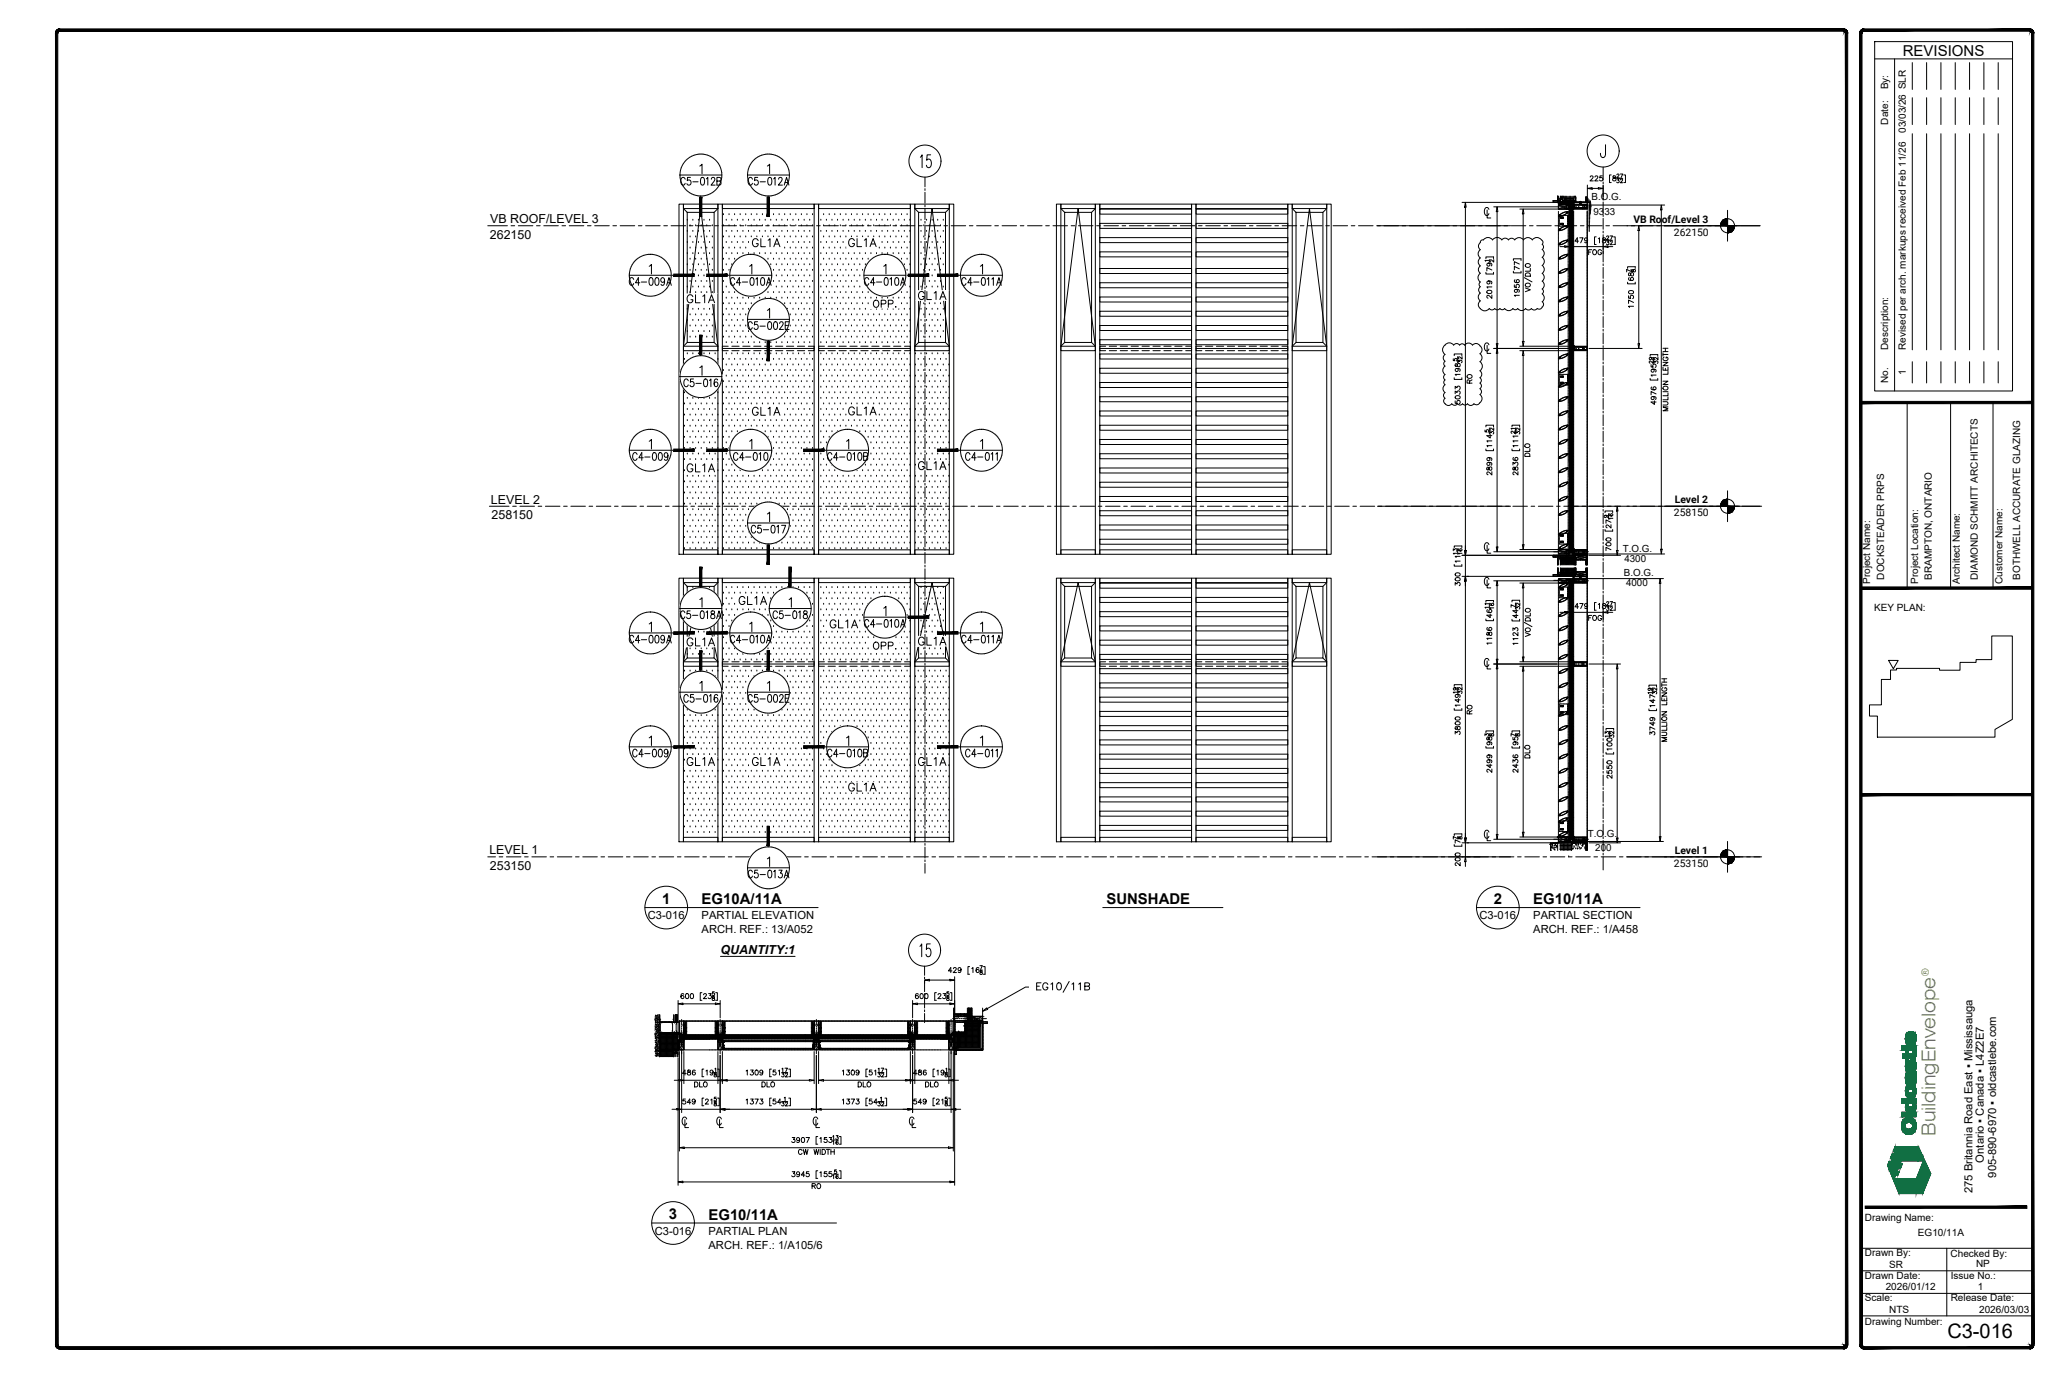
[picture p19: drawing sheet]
<svg xmlns="http://www.w3.org/2000/svg" width="914mm" height="610mm" viewBox="0 0 914 610" stroke-linecap="round" stroke-linejoin="round" font-family="sans-serif">
<defs><g id="words">
<text font-size="8.9" x="863.6" y="593.4">C3-016</text>
<g font-size="8.8">
<text x="414.2" y="75.5" transform="rotate(-90 414.2 75.5)">15</text>
<text x="414.2" y="425.4" transform="rotate(-90 414.2 425.4)">15</text>
</g>
<text font-size="8.5" fill="#7ab800" x="858.3" y="503.6" transform="rotate(-90 858.3 503.6)">BuildingEnvelope</text>
<g font-size="8.4">
<text x="332.3" y="111.1">GL1A</text>
<text x="303.4" y="211">GL1A</text>
<text x="303.4" y="341.1">GL1A</text>
<text x="332.3" y="341.1">GL1A</text>
<text x="406" y="341.1">GL1A</text>
</g>
<g font-size="7.9">
<text x="375" y="110.8">GL1A</text>
<text x="303.4" y="135.8">GL1A</text>
<text x="406" y="134.4">GL1A</text>
<text x="332.3" y="185.6">GL1A</text>
<text x="375" y="185.6">GL1A</text>
<text x="406" y="209.9">GL1A</text>
<text x="326.7" y="269.5">GL1A</text>
<text x="366.9" y="280.1">GL1A</text>
<text x="303.4" y="287.9">GL1A</text>
<text x="406" y="287.5">GL1A</text>
<text x="375" y="352.4">GL1A</text>
</g>
<text font-size="7.5" x="385.2" y="137.9">OPP.</text>
<g font-size="7.1">
<text x="300.9" y="83.3">C5-012B</text>
<text x="330.9" y="83.3">C5-012A</text>
<text x="278.3" y="127.7">C4-009A</text>
<text x="322.8" y="127.7">C4-010A</text>
<text x="382.4" y="127.7">C4-010A</text>
<text x="425.4" y="127.7">C4-011A</text>
<text x="330.9" y="147.5">C5-002E</text>
<text x="279.8" y="205.3">C4-009</text>
<text x="324.6" y="205.3">C4-010</text>
<text x="366.2" y="205.3">C4-010B</text>
<text x="427.2" y="205.3">C4-011</text>
<text x="300.9" y="275.5">C5-018A</text>
<text x="341.8" y="275.5">C5-018</text>
<text x="382.4" y="279.4">C4-010A</text>
<text x="278.3" y="286.5">C4-009A</text>
<text x="322.8" y="286.5">C4-010A</text>
<text x="425.4" y="286.5">C4-011A</text>
<text x="385.2" y="289.3">OPP.</text>
<text x="302.3" y="312.6">C5-016</text>
<text x="330.9" y="312.6">C5-002E</text>
<text x="279.8" y="336.9">C4-009</text>
<text x="366.2" y="336.9">C4-010B</text>
<text x="427.2" y="336.9">C4-011</text>
<text x="330.9" y="390.5">C5-013A</text>
</g>
<text font-size="6.7" x="843.8" y="24.7">REVISIONS</text>
<g font-size="6.6">
<text x="302.3" y="172.5">C5-016</text>
<text x="332.3" y="237.4">C5-017</text>
<text x="293.6" y="400.7">1</text>
<text x="311.1" y="401">EG10A/11A</text>
<text x="490.7" y="401">SUNSHADE</text>
<text x="662.4" y="400.7">2</text>
<text x="679.9" y="401">EG10/11A</text>
<text x="296.6" y="540.5">3</text>
<text x="314.2" y="540.8">EG10/11A</text>
</g>
<g font-size="5.5">
<text x="217.4" y="98.9">VB ROOF/LEVEL 3</text>
<text x="217.3" y="105.9">262150</text>
<text x="217.7" y="223.2">LEVEL 2</text>
<text x="218" y="230.2">258150</text>
<text x="217" y="378.7">LEVEL 1</text>
<text x="217.3" y="385.7">253150</text>
<text x="319.5" y="422.8">QUANTITY:1</text>
</g>
<g font-size="5">
<text x="287.3" y="407.6">C3-016</text>
<text x="311.1" y="407.6">PARTIAL ELEVATION</text>
<text x="656.1" y="407.6">C3-016</text>
<text x="679.9" y="407.6">PARTIAL SECTION</text>
<text x="311.1" y="413.8">ARCH. REF.: 13/A052</text>
<text x="679.9" y="413.8">ARCH. REF.: 1/A458</text>
<text x="879.8" y="515.4" transform="rotate(-90 879.8 515.4)">Ontario ▪ Canada ▪ L4Z2E7</text>
<text x="885.3" y="522.1" transform="rotate(-90 885.3 522.1)">905-890-6970 ▪ oldcastlebe.com</text>
<text x="874.7" y="529.1" transform="rotate(-90 874.7 529.1)">275 Britannia Road East ▪ Mississauga</text>
<text x="290.3" y="547.5">C3-016</text>
<text x="314.2" y="547.5">PARTIAL PLAN</text>
<text x="314.2" y="553.6">ARCH. REF.: 1/A105/6</text>
</g>
<g font-size="4.6">
<text x="724.3" y="98.8">VB Roof/Level 3</text>
<text x="742.3" y="104.6">262150</text>
<text x="742.7" y="223.2">Level 2</text>
<text x="742.3" y="229">258150</text>
<text x="742.7" y="378.6">Level 1</text>
<text x="742.3" y="384.4">253150</text>
</g>
<text font-size="4.5" fill="#7ab800" x="855.3" y="432.8" transform="rotate(-90 855.3 432.8)">®</text>
<g font-size="4.4">
<text x="837.3" y="39.7" transform="rotate(-90 837.3 39.7)">By:</text>
<text x="837.3" y="55.2" transform="rotate(-90 837.3 55.2)">Date:</text>
<text x="845.2" y="58.9" transform="rotate(-90 845.2 58.9)">03/03/26 SLR</text>
<text x="837.3" y="155.1" transform="rotate(-90 837.3 155.1)">Description:</text>
<text x="845.2" y="155.1" transform="rotate(-90 845.2 155.1)">Revised per arch. markups received Feb 11/26</text>
<text x="845.2" y="166.5" transform="rotate(-90 845.2 166.5)">1</text>
<text x="837.3" y="169.8" transform="rotate(-90 837.3 169.8)">No.</text>
<text x="835.6" y="257" transform="rotate(-90 835.6 257)">DOCKSTEADER PRPS</text>
<text x="856.7" y="257.1" transform="rotate(-90 856.7 257.1)">BRAMPTON, ONTARIO</text>
<text x="877.1" y="257.1" transform="rotate(-90 877.1 257.1)">DIAMOND SCHMITT ARCHITECTS</text>
<text x="895.9" y="257.1" transform="rotate(-90 895.9 257.1)">BOTHWELL ACCURATE GLAZING</text>
<text x="829.3" y="258.9" transform="rotate(-90 829.3 258.9)">Project Name:</text>
<text x="850.6" y="258.9" transform="rotate(-90 850.6 258.9)">Project Location:</text>
<text x="869.1" y="258.9" transform="rotate(-90 869.1 258.9)">Architect Name:</text>
<text x="887.9" y="258.9" transform="rotate(-90 887.9 258.9)">Customer Name:</text>
<text x="831.1" y="271">KEY PLAN:</text>
<text x="827" y="541.2">Drawing Name:</text>
<text x="850.5" y="548">EG10/11A</text>
<text x="827" y="557.1">Drawn By:</text>
<text x="865" y="557.1">Checked By:</text>
<text x="837.7" y="562.1">SR</text>
<text x="876.3" y="561.8">NP</text>
<text x="827" y="567">Drawn Date:</text>
<text x="865.1" y="566.9">Issue No.:</text>
<text x="836.2" y="572.1">2026/01/12</text>
<text x="877" y="571.9">1</text>
<text x="827" y="576.9">Scale:</text>
<text x="865.1" y="577">Release Date:</text>
<text x="827" y="587.3">Drawing Number:</text>
<text x="837.8" y="582.2">NTS</text>
<text x="877.7" y="582.1">2026/03/03</text>
</g>
<g font-size="4.3">
<text x="705.8" y="88.9">B.O.G.</text>
<text x="706.6" y="95.1">9333</text>
<text x="719.6" y="244.8">T.O.G.</text>
<text x="720.3" y="249.3">4300</text>
<text x="720.1" y="255.5">B.O.G.</text>
<text x="721.1" y="259.9">4000</text>
<text x="704.1" y="371.2">T.O.G.</text>
<text x="707.5" y="377.4">200</text>
</g>
</g></defs>
<!-- layer: _OBE_notbyobe -->
<g fill="none" stroke="#000" stroke-width=".44">
<path d="M688.8 89l.1 .1M688.9 89.6v-.6h1.8v.6M688.9 88.9l.1 .1M689.2 88.9l.1 .1M689.4 89.6l.1 .1M689.6 89.6l.1 .1M689.9 89.6l.1 .1M690.1 88.9l.1 .1M690.3 88.9l.1 .1M690.6 88.9l.3 .4M690.7 89.3l.4 .4v-.3M690.7 89.5l.1 .1"/>
<path d="M690.8 88.9h-2v.8h2.8l-.1-.4M690.8 88l.1 .1M690.8 87.8l.1 .1M690.8 87l.1 2.7v-2.7M690.8 88.3h.1M690.9 89.5l.7 .1M690.9 88.9l.2 .6M690.9 89.3h.1M690.9 89.1h.1M691 89.5v.1M691 89.6h.1M691.1 89.5h.1"/>
<path d="M691.1 90.9l4.7-.2v2h-4.7zM691.1 90.9l.9 .3M691.1 93.7v.5M691.1 94.3v.1M691.1 94.5v.2M691.1 94.8v.6M691.1 95.6v.1M691.1 95.8v.1M691.1 96.1v.6M691.1 96.8v.2M691.1 97.1v.1M691.1 97.3v.7"/>
<path d="M691.1 98.1v.1M691.1 98.4v.1M691.1 98.6v.6M691.1 99.4v.1M691.1 99.6v.2M691.1 99.9v.6M691.1 89.4h.2M691.1 89.5h.2M691.1 89.6h.1M691.1 95.7a4 4 0 0 1 4.3-1.7 4.6 4.6 0 0 1-4.3 1.8zM691.3 89.4h.1M691.3 89.4l.1 .3"/>
<path d="M691.3 89.6h.1M691.4 92.6l-.3 .1M691.4 89.6h.1M691.5 96.4v.1M691.5 96.7v.1M691.5 96.9v.7M691.5 97.7v.1M691.5 97.9v.2M691.5 98.2v.6M691.5 98.9v.2M691.5 99.2v.1M691.5 99.5v.7h.4"/>
<path d="M691.5 89.5h.1M691.5 89.3l.2 .1M691.5 89.4v.1M691.6 89.3h-.1M691.6 92.5h-.1M691.6 89.4l.1 .4-.7 .5 .6 .2h-.6zM691.6 89.3h.1M691.7 89.2l-.1 .1M691.7 89.2h.1M691.7 89.2v.1M691.7 89.5h.1M691.7 89.3v.1"/>
<path d="M691.8 89h.1M691.8 89l-.1 .1M691.8 89.5v.1M691.8 88.2v.2M691.8 89v.2M691.8 88.1v.1M691.8 89.5h.1M691.8 89.1v.4M691.8 89.4v.1M691.8 88.1h.1M691.8 88.4h.1M691.9 95.5h-.4v.8"/>
<path d="M691.9 92.4h-.2M691.9 88.9l-.2 .3M691.9 88.3h.5M691.9 88.2h.6M691.9 88.2h.1M691.9 89.5h.1M691.9 89.4v.1M692 89.5l5.4-.1v1l-5.4 .2zM692 90.1h5.4M692 89.5l-.2 .1M692 87.6v1.9M692 88.2l-.1 .1"/>
<path d="M692 87.7l-.2 1.8M692 90.4h5.4M692 89.8h5.4M692 95.5h.1M692.1 91.3h.1M692.1 88.3l.1 .1M692.1 88.2l-.1 .1M692.1 89.5v1.1M692.1 96.3l.3 .4-.4-.2zM692.1 99l.3 .5-.4-.2zM692.2 88.5l-.2 .9M692.2 95.5h.2"/>
<path d="M692.3 88.2h.1M692.3 91.4h.1M692.3 88v.1M692.4 87l.2 .9M692.4 89.4v1.1M692.5 88.2h-.2M692.5 88.2l-.1 .1M692.5 95.5h.6M692.6 91.5l.6 .2M692.6 92.1l-.6 .2M692.6 87l-.2 .9M692.6 88v.1"/>
<path d="M692.7 89.4v1.1M692.7 88.3v.1M692.7 88.5l.3 .9M692.8 92h-.1M692.9 96.3l.4 .2-.1 .2zM692.9 99l.4 .3-.1 .2zM693 89.4v1.1M693 88.8h5.6v.6h-5.6zM693 88.9l5.5 .1M693 89.2h5.6M693 89.1h5.6M693 88.8v.1"/>
<path d="M693 89l.5 .4M693 89.1h.3M693 89.2l.2 .2M693 89.1v.1M693 89.2v.1M693 91.9h-.1M693 88.8l.1 .1M693.1 90.5l-1.6 .1 .5-.1M693.1 88.2l-.1 .6M693.2 88.8l-.2 .2h5.6l-.2-.2-1.1 .6M693.2 89h-.1M693.2 88.8h.8"/>
<path d="M693.2 88v.1M693.2 88.9l.7 .5v1.1M693.3 87.7l-.1 .1M693.3 95.5h.1M693.3 89.4v1.1M693.3 91.7l.1 .1M693.3 87.6l.1-.6 .2 .6M693.3 89.1l.2 .1M693.3 89.2l-.3 .2M693.4 88.8l-.2 .2M693.4 89.1v.1M693.5 95.5h.1"/>
<path d="M693.5 91.8l.1 .1M693.5 92l.2 .5h1.7h-.3M693.6 89.1l-.1 .1M693.6 89.4v1.1M693.7 89.3l-.4 .1M693.7 87.7v.1M693.7 88.8l-.2 .2M693.7 89.4h.6M693.7 89.1l.1 .1M693.7 89.1v.1M693.7 88l.1 .1M693.7 91.6l-.5 .2"/>
<path d="M693.7 91.9l.6 .2M693.7 88.8l.4 .2M693.8 95.5h.6M693.8 88.2l.2 .6M693.9 89.1v.1M693.9 89.1l-.1 .1M693.9 88.9l-.3 .1M694 87v1.8h-1v-1.8v2.4h-1v-2.4v2.5h6.6l-.7 .2M694 88h3.7M694 88.6h3.7M694 87.4h3.7M694 91.5h-.1"/>
<path d="M694 89.1l.1 .1M694 88.8l1 .6v1M694.1 87l.1 1.9M694.1 89.1h.3M694.1 89.1v.1M694.2 91.4h-.1M694.3 88.8l-1 .6M694.3 89l.8-.2 1.1 .6M694.3 89h-.1M694.3 88.8h.4M694.4 88.9l.3 .1M694.4 89.3l-.3 .1 .1 1.1"/>
<path d="M694.4 89.1l.1 .1M694.4 89.4v1.1M694.4 89.2v.1M694.5 92.2h.1M694.5 95.5h.2M694.6 92.6h.1M694.6 92.4h.1M694.6 92.3h.1M694.6 89.2v.1M694.6 89.4h-.1M694.7 92.3h.1M694.7 89.4h.1"/>
<path d="M694.7 87l.1 1.9M694.7 89.4v1M694.8 95.5h.1M694.8 94.3l-1.8 1.2-1.8 .4 .6-.5M694.8 89.1l.1 .1M694.8 89.1l-.3 .1M694.9 92.5h.1M694.9 94.4h.1M694.9 88.8l.3 .2M694.9 94.4l.4-.5-2 .4-1.5 1.1M694.9 91.1l-.6 .2M694.9 92.4v.1"/>
<path d="M695 89.2l.3 .2M695 89.1v.1M695 89.1l-.1 .1M695 95.5h.7v.8M695 88.9l-1 .5M695.1 92.3l.7 .4M695.1 92.3v.1M695.1 89.1h.4M695.1 89.2l-.5 .1M695.2 91h-.2M695.2 99.8h1.3M695.2 97.5h1.3"/>
<path d="M695.2 98.3h1.3M695.2 99.1h1.3M695.2 88.9h.1M695.3 89.1l-.1 .1M695.3 95.8v.2M695.3 96.6v.2M695.3 97.4v.2M695.3 98.1v.3M695.3 98.9v.3M695.3 99.7v.3M695.3 95.8h.1M695.3 96.1h.1"/>
<path d="M695.3 96.6h.1M695.3 87l.1 1.8-.6 .6M695.3 89.4v1M695.3 99.8l.1 .7M695.3 99.8v.2M695.3 98.9v.1M695.3 99v.2M695.3 98.4h.2M695.3 97.3v.3M695.3 97.6h.2M695.3 96.8l.2 .1M695.3 98.1l.1 .4"/>
<path d="M695.3 95.7l.9 .1M695.3 99h.9M695.3 99.8h.9M695.3 99.2h.2M695.3 98.9h.2M695.3 97.3l.7 .1M695.3 96.5l.8 .1M695.4 90.9h-.1M695.4 89.4h.1M695.4 93.7v.5M695.4 94.3v.1M695.4 94.5v.2"/>
<path d="M695.4 94.8v.6M695.4 95.6v1.4M695.4 97.1v.9M695.4 98.6v.6M695.4 99.4v.1M695.4 88.8h.4M695.5 99.6v.5zM695.5 98.9v.4zM695.5 98.1v.4zM695.5 97.3v.4zM695.5 96.5v.4zM695.5 95.7v.4z"/>
<path d="M695.5 92.6l.2 .1zM695.5 89.3l-.4 .1M695.5 91.6v.2M695.5 91.5h.1M695.5 96.6l-.3 .1M695.5 95.8l-.3 .1M695.5 99.8h.1M695.5 99v.1M695.5 98.2v.1M695.5 97.4v.1M695.5 91.5l.6 .1M695.5 88.8l.3 .2z"/>
<path d="M695.5 97.4v.2M695.5 96.6v.2M695.5 95.8v.2M695.5 99h.1M695.5 99.8v.1M695.5 97.4h.1M695.5 96.6h.1M695.5 95.8h.1M695.5 96.8h.1M695.5 99.1l.1 .1M695.5 98.3l.1 .1M695.5 97.6h.1"/>
<path d="M695.5 96h.1M695.5 89.1l.1 .1M695.5 89.4h.1M695.5 89.2v.1M695.6 99.8l-.1 .1M695.6 97.4l-.1 .2M695.6 96.6l-.1 .2M695.6 99.9h.1M695.6 99.8h.1M695.6 98.2h.1M695.6 99l-.1 .2M695.6 98.2l-.1 .2"/>
<path d="M695.6 95.8l-.1 .2M695.6 92.4l-.3 .1M695.6 95.9h.1M695.6 99.8v.1M695.6 97.4v.2M695.6 96.8h.1M695.6 96h.1M695.6 91.5l.1 .4zM695.6 91.5l-.1 .3M695.6 99h.1M695.6 97.4h.1M695.6 99.1l.1 .1"/>
<path d="M695.6 97.6h.1M695.7 91.6h.5M695.7 89.4l-.1 1M695.7 91.6v.2M695.7 89.2v.1M695.7 99.8l-.1 .1M695.7 99.1l-.1 .1M695.7 98.3l-.1 .1M695.7 98.2l-.1 .1M695.7 97.6h-.1M695.7 97.4l-.1 .2M695.7 96.6l-.1 .2"/>
<path d="M695.7 95.8l-.1 .2M695.7 91.4l.1 .1M695.7 96.4v.1M695.7 96.9v.7M695.7 97.7v.1M695.7 97.9v.2M695.7 98.2v.6M695.7 98.9v.2M695.7 99.2v.1M695.7 99.5v.7h-.7M695.7 99h.1M695.7 98.2h.1"/>
<path d="M695.7 99l-.1 .2M695.7 98.2l-.1 .2M695.7 97.4h.1M695.7 96.6h.1M695.7 95.8h.1M695.7 91.6h.1M695.7 98.3v.1M695.7 99.9h.1M695.7 99.1l.1 .1M695.7 96.8h.1M695.7 96h.1M695.7 91.8h.1"/>
<path d="M695.7 91.6l.1 .2M695.7 99v.1M695.7 97.6h.1M695.7 99.8h.1M695.7 96.7v.1M695.7 89.3l.4 .1M695.8 99.8l-.1 .1M695.8 97.4l-.1 .2M695.8 96.6h.1M695.8 95.8h.1M695.8 98.3v.1M695.8 98.2l-.1 .1"/>
<path d="M695.8 97.6h.1M695.8 91.5l.4 .2-.4 .2zM695.8 91.6v.2M695.8 99.1v.1M695.8 99l-.1 .1M695.8 95.8l-.1 .2M695.8 96.6l-.1 .2M695.8 91.6h-.1M695.8 91.6l.1 .2M695.8 99.8v.1M695.8 98.2v.2M695.8 97.4v.2"/>
<path d="M695.8 95.8v.2M695.8 96.6v.2M695.8 93.5v14.3M695.8 99.9h.1M695.8 96.8h.1M695.8 96h.1M695.8 91.7h.4zM695.8 91.5h1.8M695.8 89h.1M695.8 89.4h.1M695.8 92.3l.3 .4zM695.8 99v.1"/>
<path d="M695.9 91.8h-.1M695.9 99.8h-.1M695.9 99h-.1M695.9 95.8h-.1M695.9 97.4h.1M695.9 99.8l-.1 .1M695.9 98.2l-.1 .2M695.9 98.2h.1M695.9 97.4l-.1 .2M695.9 95.8l-.1 .2M695.9 97.6h.1M695.9 96.7h.1"/>
<path d="M695.9 95.9h.1M695.9 98.3v.1M695.9 96.8h.1M695.9 96h.1M695.9 91.6l.1 .2M695.9 90.8l-.1 .5v-.6h1.8v.6l-.1-.5M695.9 90.8h.1M695.9 92.6h.1M695.9 96.6l-.1 .2M695.9 99.1v.1M695.9 99.8h.1M695.9 90.8h1.6"/>
<path d="M695.9 87l-.1 1.8 .8 .6M695.9 99h.1M695.9 96.6h.1M695.9 95.8h.1M695.9 99.8v.1M695.9 98.2v.2M695.9 99v.2M695.9 97.4v.2M695.9 95.8v.2M695.9 89.4v1M695.9 91.8h.1M695.9 99.9h.1"/>
<path d="M695.9 96h.2M695.9 88.8v.1M696 89.1v.1M696 89.1l-.4 .1M696 99.8l-.1 .1M696 98.2l-.1 .1M696 97.4l-.1 .2M696 99l-.2 .1M696 97.6h-.1M696 96.8h-.1M696 96.6l-.1 .2M696 91.8h.1"/>
<path d="M696 99.8h.1M696 96.6h-.2M696 91.6h-.1M696 91.6v.2M696 96.6h.1M696 98.3v.1M696 91.3l-.4 .2v1.6v-.3M696 99.9h-.1M696 99.8v.1M696 99.1l-.1 .1M696 98.2v.1M696 97.4v.2"/>
<path d="M696 96h-.1M696 98.2h.1M696 97.4h.1M696 95.8h.1M696 91.6h.1M696 91.6l.1 .2M696 99h.1M696 99l-.1 .2M696 95.8l-.1 .2M696 98.2l.2 .1M696 99.1l.1 .1M696 99.9h.1"/>
<path d="M696.1 99.8l-.1 .1M696.1 96.6l-.1 .2M696.1 97.4l-.1 .2M696.1 98.2l-.1 .1M696.1 99l-.1 .1M696.1 98.3l-.1 .1M696.1 95.8l-.1 .2M696.1 97.6h-.1M696.1 91.6v.2M696.1 92.3h.1M696.1 99.8h.1M696.1 99h.1"/>
<path d="M696.1 98.2h.1M696.1 97.4h.1M696.1 96.6h.1M696.1 95.8h.1M696.1 91.6h.1M696.1 96.6v.2M696.1 97.4v.2M696.1 95.8v.2M696.1 89.1l-.1 .1M696.1 99.9l-.8 .1M696.1 95.8l.1 .1M696.1 91.8h.1"/>
<path d="M696.1 96.7h.4M696.1 95.9h.4M696.1 99.1v.1M696.1 99.9h.1M696.1 98.3v.1M696.1 97.6h.1M696.1 96.8h-.1M696.1 96h.1M696.1 98.2v.1M696.1 99.8v.1M696.1 99v.1M696.1 99h-.1"/>
<path d="M696.1 99.8l.1 .1M696.1 99l.1 .1M696.1 95.8l.1 .2M696.2 91.6h-.1M696.2 99v.1M696.2 91.6v.1M696.2 98.2h.1M696.2 96.6l-.1 .2M696.2 96.6h.1M696.2 91.7h.1M696.2 99.9h-.1M696.2 99.1h-.1"/>
<path d="M696.2 98.3h-.1M696.2 97.5l-.1 .1M696.2 96h-.1M696.2 88.9l1 .5M696.2 89.3l-.3 .1M696.2 96.8h-.1M696.2 97.5l-.9 .1M696.2 98.3l-.9 .1M696.2 96.8h-.9M696.2 96h-.9M696.2 91.7v.1M696.2 99.8v.1"/>
<path d="M696.2 97.4h.1M696.2 92.3h.1M696.2 99.1h.1M696.2 99h.1M696.2 99.9h.1M696.2 98.3h.1M696.2 97.5h.1M696.2 96.7v.1M696.2 95.8v.1M696.2 95.9v.1M696.2 96.6v.2M696.2 98.2v.1"/>
<path d="M696.2 97.4v.1M696.2 95.8v.2M696.2 91.7l-.7 .1M696.2 89.1l.1 .1M696.2 89.4h.1M696.2 89.1v.1M696.2 89.2v.1M696.2 99.8h.1M696.2 96.7h.1M696.2 95.9h.1M696.3 91.7l-.2 .1M696.3 91.7h.1"/>
<path d="M696.3 98.3h.1M696.3 97.5h.1M696.3 96.7h.1M696.3 99.9h-.1M696.3 98.3h-.1M696.3 97.5h-.1M696.3 96.7h-.1M696.3 95.9h-.1M696.3 99.9h.1M696.3 95.9h.1M696.3 92.3h.1M696.4 88.8l-.4 .2"/>
<path d="M696.4 89.1l.3 .1M696.4 89.1l-.1 .1M696.4 88.8v.1M696.4 92.3h.1M696.4 91.6h.1M696.4 91.8h.1M696.4 91.8v.1M696.4 91.9h.1M696.4 91.9h.2M696.4 91.5h.1M696.5 92.3h.1M696.5 91.8h.1"/>
<path d="M696.5 91.5h.1M696.5 88.8l-1.4 .6M696.5 91.6h.1M696.5 91.5v.1M696.5 87v1.8M696.5 91.5h1M696.5 89h-.1M696.5 89.4h.1M696.5 89.4v1M696.5 88.8l.2 .2M696.6 91.9h.1M696.6 91.5h.1"/>
<path d="M696.6 91.8l.8 .1M696.6 91.8h.1M696.6 91.9h.8M696.6 88.9l.3 .1M696.6 89.3l-.4 .1v1M696.6 92.3h.1M696.7 89.4h.1M696.7 89.2l-.1 .1M696.7 92.3h.1M696.8 92.2h.1M696.8 89.1l.3 .1M696.8 89.2l.1 .1"/>
<path d="M696.8 89.1l-.1 .1M696.8 89.4v1M696.8 88.8l.1 .1M696.9 92.3h.1M696.9 92.2h.1M696.9 89.3l.2 .1v1M696.9 88.8l-.4 .2M696.9 89h.1M697 88.8l.6 .4M697 92.3h.1M697 92.1h.1M697.1 88.8l-.1 .1"/>
<path d="M697.1 89.1l-.1 .1M697.1 92.3h.1M697.1 92.2h.1M697.1 88.8v.1M697.1 87v1.8M697.2 92.3h.1M697.2 92.1h.1M697.2 89.1l-.1 .1M697.3 89.3l-.4 .1M697.3 92.3h.1M697.3 92.2h.1M697.3 92.1h.1"/>
<path d="M697.3 88.8v.1M697.4 89.1v.1M697.4 89.1l-.1 .1M697.4 89.2l-.1 .1M697.4 91.5h.1M697.4 91.5l.1 .1M697.4 91.9h.1M697.4 92.4h.1M697.4 92.4l.3 .1-.4 .3zM697.4 92.3h.1M697.4 92.1h.1M697.4 92h.1"/>
<path d="M697.4 91.6h.1M697.4 91.8v.1M697.4 91.8h.1M697.5 92.6h.1M697.5 92.5h.1M697.5 92.5v.1M697.5 88.8l-.4 .2M697.5 91.6h.1M697.5 91.8h.1M697.5 89.1l.3 .1M697.5 89.1l-.1 .1M697.5 91.9h.1"/>
<path d="M697.5 88.8l.1 .1M697.5 90.8h.1M697.5 92.3h.1M697.5 91.2l.1 .3M697.5 91.8h-.1M697.6 91.9h-.2M697.6 91.8h.1M697.6 92.2h.1M697.6 91.4h.1M697.6 91.3h.1M697.6 91.9h.1M697.6 91.8v.1"/>
<path d="M697.6 89h.5M697.6 92.1h.1M697.6 92.1v.3zM697.6 93.5v.5M697.6 94.2v.1M697.6 94.4v.2M697.6 94.7v.6M697.6 95.4v.2M697.6 95.7v.1M697.6 95.9v.7M697.6 96.7v.1M697.6 97v.1"/>
<path d="M697.6 97.2v.7M697.6 98v.1M697.6 98.2v.2M697.6 98.5v.6M697.6 99.3v.1M697.6 99.5v.1M697.6 99.8v.6M697.6 88.8l-.2 .2M697.7 88.8l.6 .1M697.7 87v1.8h.9v-1.8v2.7h-.3M697.7 92l-.2 .3M697.7 92l-1.7 .3"/>
<path d="M697.7 90.7l-2.2 .1M697.8 89.2l-.4 .2M697.8 88.2l-.1 .6M697.8 89.7h6v2.3h-6zM697.8 89.7l6 .2zM697.8 90.9h5.9v1.6h-5.9zM697.8 90.8l.2 1.8zM697.8 93.5v.5M697.8 94.2v.1M697.8 94.4v.2M697.8 94.7v.6M697.8 95.4v.2"/>
<path d="M697.8 95.7v.1M697.8 95.9v.7M697.8 96.7v.1M697.8 97v.1M697.8 97.2v.7M697.8 98v.1M697.8 98.2v.2M697.8 98.5v.6M697.8 99.3v.1M697.8 99.5v.1M697.8 99.8v.6M697.8 92.2h6"/>
<path d="M697.9 92.6h.1M697.9 92.5h.1M697.9 92.4h.1M697.9 92.3h.1M697.9 92.1h.1M697.9 92h.1M697.9 91.9h.1M697.9 91.8h.1M697.9 91.7h.1M697.9 91.6h.1M697.9 91.5h.1M697.9 91.4h.1"/>
<path d="M697.9 91.3h.1M697.9 91.1h.1M697.9 91h.1M697.9 90.9h.1M697.9 88l-.1 .1M697.9 89.2l.3 .2M697.9 89.1l.1 .1M697.9 89.1l-.1 .1M697.9 89.4h.1M697.9 90.9v1.6M697.9 91h5.8M697.9 87.7v.1"/>
<path d="M698 92.5h.1M698 90.9h.1M698 92.1h.1M698 91.3h.1M698 92h.1M698 91.9h.1M698 91.5h.1M698 91.4h.1M698 91.8h.1M698 91.7h.1M698 91.6h.1M698 88.9l-.4 .1"/>
<path d="M698.1 89.1v.1M698.1 88.8l.5 .6M698.1 87l-.1 .6M698.2 87l.1 .6M698.2 89.1l.1 .1M698.2 89.1l-.1 .1M698.3 89.1v.1M698.3 89.4h.1M698.4 87.7v.1M698.4 89.3l-.3 .1M698.4 88l.1 .1M698.5 88.8l-.1 .1"/>
<path d="M698.5 89.1h.1M698.5 89.4h.1M698.5 89.1l-.1 .1M698.5 89.2l-.1 .1M698.5 88.2l.1 .6M698.6 88.8l-.3 .2M698.6 89.1h.1M698.6 89.2v.1M698.6 89.2l-.6 .2-.8-.6-.6 .6M698.6 88.8h.1M698.6 89.3l.4 .4h4.1l.3-.4-.3 .4M698.6 87.3v2"/>
<path d="M698.6 89.3l-5.4 .1M698.8 87.7l-.2 .2M698.8 88.9l-.2 .2M698.8 88.1l-.2 .2M698.8 89.3l-7 .2M698.8 87.3v2M699.5 89.5l-.2 .2M699.9 89.5l-.2 .2M700.5 89.9l.3 .3 .3-.3M700.6 89.9h.1M700.6 90h.1M700.6 89.9l.4 .1z"/>
<path d="M700.6 90.1h.1M700.7 90.1h.1M700.7 90.1h.2M700.7 89.5l-.2 .2M700.7 90v.1M700.8 89.2v.9M700.8 90.1h.1M700.9 90.1h.1M701 90l-.3 .1M701 90v.1M701 90.1h.1M701 90h.1"/>
<path d="M701 89.9h.1M701.1 90h.1M701.1 89.9h.1M701.2 89.5l-.2 .2M701.6 90.9h.1M701.6 92.5h.1M701.7 92.4h.1M701.7 91l.3 .2 .7-.2v1.4l-.7-.2M701.7 90.9h1.2v1.6h-1.3M702 92.2l-.3 .2M702 92.2h.1M702 89.5l-.2 .2"/>
<path d="M702.4 89.5l-.2 .2M703.2 87.3l-.1 2.2-4.3-.2M703.4 88.1l-.2 .2M703.4 87.3l-.2 .2M703.4 88.6l-.2 .2M703.4 87.3l.1 2.4M703.4 88h.8M703.4 89.2h1.9M703.4 88.6l1.3 .1v1M703.4 87.5h.6M703.4 87.3v2.4h1.3v3M703.7 90.9v1.6"/>
<path d="M703.8 93.5v.5M703.8 94.2v.1M703.8 94.4v.2M703.8 94.7v.6M703.8 95.4v.2M703.8 95.7v.1M703.8 95.9v.7M703.8 96.7v.1M703.8 97v.1M703.8 97.2v.7M703.8 98v.1M703.8 98.2v.2"/>
<path d="M703.8 98.5v.6M703.8 99.3v.1M703.8 99.5v.1M703.8 99.8v.6M703.9 93.5v.5M703.9 94.2v.1M703.9 94.4v.1M703.9 94.7v.6M703.9 95.4v.2M703.9 95.7v.1M703.9 95.9v.7M703.9 96.7v.1"/>
<path d="M703.9 97v.1M703.9 97.2v.6M703.9 98v.1M703.9 98.2v.2M703.9 98.5v.6M703.9 99.3v.1M703.9 99.5v.1M703.9 99.8v.6M704.1 87.7v2M704.7 89.8h.7M704.7 99.9h.2M704.7 98.7h.2"/>
<path d="M704.7 97.5h.3M704.7 96.3h.4M704.7 95.2h.5M704.7 94h.6M704.7 91h1M704.7 90.4h.8M704.7 91.2v.4h1M704.7 91.7v.1M704.7 91.9v.2M704.7 93v.1M704.7 93.2l.7 .2M704.7 93.5v.6"/>
<path d="M704.7 94.2v.2M704.7 94.5l.6 .1M704.7 94.7v.7M704.7 95.5v.1M704.7 96v.6M704.7 96.8l.3 .1M704.7 97v.1M704.7 97.3v.6M704.7 98l.3 .1M704.7 98.3v.1M704.7 98.5v.7M704.7 99.6v.1"/>
<path d="M704.7 99.8l.1 .7M704.9 99.3l-.2 .1M705.1 95.7l-.4 .2M705.2 89v5.6M705.6 92.2h-.9v.6h.8M691.1 100.6v.2M691.1 100.9v.1M691.1 101.2v.6M691.1 101.9v.1M691.1 102.2v.1M691.1 102.4v.7M691.1 103.2v.1"/>
<path d="M691.1 103.4v.2M691.1 103.7v.6M691.1 104.5v.1M691.1 104.7v.1M691.1 105v.6M691.1 105.7v.2M691.1 106v.1M691.1 106.2v.7M691.1 107v.1M691.1 107.3v.1M691.1 107.5v.6M691.1 108.3v.1"/>
<path d="M691.1 108.5v.1M691.1 108.8v.6M691.1 109.5v.2M691.1 109.8v.1M691.1 110.1v.6M691.1 110.8v.1M691.1 111.1v.1M691.1 111.3v.7M691.1 112.1v.1M691.1 112.3v.2M691.1 112.6v.6M691.1 113.4v.1"/>
<path d="M691.1 113.6v.1M691.1 113.9v.6M691.1 114.6v.1M691.1 114.9v.1M691.1 115.1v.7M691.1 115.9v.1M691.1 116.2v.1M691.1 116.4v.6M691.1 117.2v.1M691.1 117.4v.1M691.1 117.7v.6M691.1 118.4v.2"/>
<path d="M691.1 118.7v.1M691.1 118.9v.7M691.1 119.7v.1M691.1 120v.1M691.1 108.3a4 4 0 0 1 4.3-1.7 4.4 4.4 0 0 1-4.3 1.8zM691.1 102a3.8 3.8 0 0 1 4.3-1.7 4.2 4.2 0 0 1-4.3 1.8zM691.1 114.6a4 4 0 0 1 4.3-1.7 4.6 4.6 0 0 1-4.3 1.8zM691.8 108h.1M691.8 101.7h.1M691.8 114.3h.1M692 100.2h.1M692.2 100.2h.2"/>
<path d="M692.5 100.2h.6M693.3 100.2h.1M693.5 100.2h.1M693.8 100.2h.6M694.5 100.2h.2M694.7 113.3l-1.7 1.2-1.8 .3 .6-.5M694.7 113.3h.1M694.7 119.6l-1.7 1.2-1.8 .3 .6-.5M694.7 119.7h.1M694.7 119.7l.6-.6-2.1 .5-1.4 1M694.8 106.9h.1M694.8 100.2h.1"/>
<path d="M694.8 100.6h.1M694.8 107l-1.8 1.1-1.8 .4 .6-.5M694.8 113.3h.1M694.8 100.7l-1.8 1.1-1.8 .4 .6-.5M694.8 113.3h-.1M694.8 106.9l.5-.4-2.1 .5-1.4 1M694.8 100.6l.5-.4-2.1 .5-1.4 1M694.8 113.3l.5-.5-2.1 .5-1.4 1M695.4 100.6v.2M695.4 100.9v.1M695.4 101.2v.6M695.4 101.9v.1"/>
<path d="M695.4 102.2v.1M695.4 102.4v.7M695.4 103.2v.1M695.4 103.4v.2M695.4 103.7v.6M695.4 104.5v.1M695.4 104.7v.1M695.4 105v.6M695.4 105.7v.2M695.4 106v.1M695.4 106.2v.7M695.4 107v.1"/>
<path d="M695.4 107.3v.1M695.4 107.5v.6M695.4 108.3v.1M695.4 108.5v.1M695.4 108.8v.6M695.4 109.5v.2M695.4 109.8v.1M695.4 110.1v.6M695.4 110.8v.1M695.4 111.1v.1M695.4 111.3v.7M695.4 112.1v.1"/>
<path d="M695.4 112.3v.2M695.4 112.6v.6M695.4 113.4v.1M695.4 113.6v.1M695.4 113.9v.6M695.4 114.6v.1M695.4 114.9v.1M695.4 115.1v.7M695.4 115.9v.1M695.4 116.2v.1M695.4 116.4v.6M695.4 117.2v.1"/>
<path d="M695.4 117.4v.1M695.4 117.7v.6M695.4 118.4v.2M695.4 118.7v.1M695.4 118.9v.7M695.4 119.7v.1M695.4 120v.1M695.8 111.1v3.2M695.8 117.5v3.2M697.6 100.5v.2M697.6 100.8v.1M697.6 101v.7"/>
<path d="M697.6 101.8v.1M697.6 102v.2M697.6 102.3v.6M697.6 103.1v.1M697.6 103.3v.1M697.6 103.6v.6M697.6 104.3v.2M697.6 104.6v.1M697.6 104.8v.7M697.6 105.6v.1M697.6 105.9v.1M697.6 106.1v.7"/>
<path d="M697.6 106.9v.1M697.6 107.1v.2M697.6 107.4v.6M697.6 108.2v.1M697.6 108.4v.1M697.6 108.7v.6M697.6 109.4v.1M697.6 109.7v.1M697.6 109.9v.7M697.6 110.7v.1M697.6 110.9v.2M697.6 111.2v.6"/>
<path d="M697.6 112v.1M697.6 112.2v.1M697.6 112.5v.6M697.6 113.2v.2M697.6 113.5v.1M697.6 113.7v.7M697.6 114.5v.1M697.6 114.8v.1M697.6 115v.6M697.6 115.8v.1M697.6 116v.2M697.6 116.3v.6"/>
<path d="M697.6 117v.2M697.6 117.3v.1M697.6 117.6v.6M697.6 118.3v.1M697.6 118.6v.1M697.6 118.8v.7M697.6 119.6v.1M697.6 119.8v.2M697.8 100.5v.2M697.8 100.8v.1M697.8 101v.7M697.8 101.8v.1"/>
<path d="M697.8 102v.2M697.8 102.3v.6M697.8 103.1v.1M697.8 103.3v.1M697.8 103.6v.6M697.8 104.3v.2M697.8 104.6v.1M697.8 104.8v.7M697.8 105.6v.1M697.8 105.9v.1M697.8 106.1v.7M697.8 106.9v.1"/>
<path d="M697.8 107.1v.2M697.8 107.4v.6M697.8 108.2v.1M697.8 108.4v.1M697.8 108.7v.6M697.8 109.4v.1M697.8 109.7v.1M697.8 109.9v.7M697.8 110.7v.1M697.8 110.9v.2M697.8 111.2v.6M697.8 112v.1"/>
<path d="M697.8 112.2v.1M697.8 112.5v.6M697.8 113.2v.2M697.8 113.5v.1M697.8 113.7v.7M697.8 114.5v.1M697.8 114.8v.1M697.8 115v.6M697.8 115.8v.1M697.8 116v.2M697.8 116.3v.6M697.8 117v.2"/>
<path d="M697.8 117.3v.1M697.8 117.6v.6M697.8 118.3v.1M697.8 118.6v.1M697.8 118.8v.7M697.8 119.6v.1M697.8 119.8v.2M703.8 100.5v.2M703.8 100.8v.1M703.8 101v.7M703.8 101.8v.1M703.8 102v.2"/>
<path d="M703.8 102.3v.6M703.8 103.1v.1M703.8 103.3v.1M703.8 103.6v.6M703.8 104.3v.2M703.8 104.6v.1M703.8 104.8v.7M703.8 105.6v.1M703.8 105.9v.1M703.8 106.1v.7M703.8 106.9v.1M703.8 107.1v.2"/>
<path d="M703.8 107.4v.6M703.8 108.2v.1M703.8 108.4v.1M703.8 108.7v.6M703.8 109.4v.1M703.8 109.7v.1M703.8 109.9v.7M703.8 110.7v.1M703.8 110.9v.2M703.8 111.2v.6M703.8 112v.1M703.8 112.2v.1"/>
<path d="M703.8 112.5v.6M703.8 113.2v.2M703.8 113.5v.1M703.8 113.7v.7M703.8 114.5v.1M703.8 114.8v.1M703.8 115v.6M703.8 115.8v.1M703.8 116v.2M703.8 116.3v.6M703.8 117v.2M703.8 117.3v.1"/>
<path d="M703.8 117.6v.6M703.8 118.3v.1M703.8 118.6v.1M703.8 118.8v.7M703.8 119.6v.1M703.8 119.8v.2M703.9 100.5v.1M703.9 100.8v.1M703.9 101v.7M703.9 101.8v.1M703.9 102v.2M703.9 102.3v.6"/>
<path d="M703.9 103.1v.1M703.9 103.3v.1M703.9 103.6v.6M703.9 104.3v.2M703.9 104.6v.1M703.9 104.8v.7M703.9 105.6v.1M703.9 105.9v.1M703.9 106.1v.6M703.9 106.9v.1M703.9 107.1v.2M703.9 107.4v.6"/>
<path d="M703.9 108.1v.2M703.9 108.4v.1M703.9 108.7v.6M703.9 109.4v.1M703.9 109.7v.1M703.9 109.9v.7M703.9 110.7v.1M703.9 110.9v.2M703.9 111.2v.6M703.9 112v.1M703.9 112.2v.1M703.9 112.5v.6"/>
<path d="M703.9 113.2v.2M703.9 113.5v.1M703.9 113.7v.7M703.9 114.5v.1M703.9 114.8v.1M703.9 115v.6M703.9 115.8v.1M703.9 116v.2M703.9 116.3v.6M703.9 117v.2M703.9 117.3v.1M703.9 117.5v.7"/>
<path d="M703.9 118.3v.1M703.9 118.6v.1M703.9 118.8v.7M703.9 119.6v.1M703.9 119.8v.2M704.7 101.1h.1M704.7 100.6v.1M704.7 100.8v.2M704.7 101.1v.6M704.7 101.9v.1M704.7 102.1v.1M704.7 102.4v.3"/>
<path d="M691.1 120.2v.7M691.1 121v.1M691.1 121.2v.2M691.1 121.5v.6M691.1 122.2v.2M691.1 122.5v.1M691.1 122.8v.6M691.1 123.5v.2M691.1 123.8v.1M691.1 124v.7M691.1 124.8v.1M691.1 125v.2"/>
<path d="M691.1 125.3v.6M691.1 126.1v.1M691.1 126.3v.1M691.1 126.6v.6M691.1 127.3v.2M691.1 127.6v.1M691.1 127.8v.7M691.1 128.6v.1M691.1 128.9v.1M691.1 129.1v.6M691.1 129.9v.1M691.1 130.1v.2"/>
<path d="M691.1 130.4v.6M691.1 131.1v.2M691.1 131.4v.1M691.1 131.7v.6M691.1 132.4v.1M691.1 132.7v.1M691.1 132.9v.7M691.1 133.7v.1M691.1 133.9v.2M691.1 134.2v.6M691.1 135v.1M691.1 135.2v.1"/>
<path d="M691.1 135.5v.6M691.1 136.2v.2M691.1 136.5v.1M691.1 136.7v.7M691.1 137.5v.1M691.1 137.8v.1M691.1 138v.6M691.1 138.8v.1M691.1 139v.2M691.1 139.3v.6M691.1 120.9a3.8 3.8 0 0 1 4.3-1.7 4.2 4.2 0 0 1-4.3 1.8zM691.1 127.2a4 4 0 0 1 4.3-1.7 4.4 4.4 0 0 1-4.3 1.8z"/>
<path d="M691.1 133.5a4 4 0 0 1 4.3-1.7 4.6 4.6 0 0 1-4.3 1.9zM691.1 139.8a3.8 3.8 0 0 1 4.3-1.6 4.2 4.2 0 0 1-4.3 1.7zM691.7 133.3h.1M691.7 139.6h.1M691.8 126.9h.1M691.8 139.5h.1M691.8 120.6h.1M691.8 133.2h.1M691.8 133.2l-.1 .1M691.8 139.5l-.1 .1M694.7 126l-1.7 1.1-1.8 .3 .6-.5M694.7 126h.1"/>
<path d="M694.7 132.3l-1.7 1.1-1.8 .3 .5-.4M694.7 132.3h.1M694.7 138.6l-1.7 1.1-1.8 .4 .5-.5M694.7 138.6h.1M694.7 126l.6-.5-2.1 .4-1.4 1M694.7 132.3l.6-.5-2.1 .4-1.4 1M694.7 138.6l.6-.5-2.1 .4-1.4 1M695.4 120.2v.7M695.4 121v.1M695.4 121.2v.2M695.4 121.5v.6M695.4 122.2v.2"/>
<path d="M695.4 122.5v.1M695.4 122.8v.6M695.4 123.5v.2M695.4 123.8v.1M695.4 124v.7M695.4 124.8v.1M695.4 125v.2M695.4 125.3v.6M695.4 126.1v.1M695.4 126.3v.1M695.4 126.6v.6M695.4 127.3v.2"/>
<path d="M695.4 127.6v.1M695.4 127.8v.7M695.4 128.6v.1M695.4 128.9v.1M695.4 129.1v.6M695.4 129.9v.1M695.4 130.1v.2M695.4 130.4v.6M695.4 131.1v.2M695.4 131.4v.1M695.4 131.7v.6M695.4 132.4v.1"/>
<path d="M695.4 132.7v.1M695.4 132.9v.7M695.4 133.7v.1M695.4 133.9v.2M695.4 134.2v.6M695.4 135v.1M695.4 135.2v.1M695.4 135.5v.6M695.4 136.2v.2M695.4 136.5v.1M695.4 136.7v.7M695.4 137.5v.1"/>
<path d="M695.4 137.8v.1M695.4 138v.6M695.4 138.8v.1M695.4 139v.2M695.4 139.3v.6M695.8 124v16.1M697.6 120.1v.6M697.6 120.9v.1M697.6 121.1v.1M697.6 121.4v.6M697.6 122.1v.2M697.6 122.4v.1"/>
<path d="M697.6 122.6v.7M697.6 123.4v.1M697.6 123.7v.1M697.6 123.9v.6M697.6 124.7v.1M697.6 124.9v.2M697.6 125.2v.6M697.6 125.9v.2M697.6 126.2v.1M697.6 126.5v.6M697.6 127.2v.1M697.6 127.5v.1"/>
<path d="M697.6 127.7v.7M697.6 128.5v.1M697.6 128.7v.2M697.6 129v.6M697.6 129.8v.1M697.6 130v.1M697.6 130.3v.6M697.6 131v.2M697.6 131.3v.1M697.6 131.5v.7M697.6 132.3v.1M697.6 132.6v.1"/>
<path d="M697.6 132.8v.6M697.6 133.6v.1M697.6 133.8v.2M697.6 134.1v.6M697.6 134.8v.2M697.6 135.1v.1M697.6 135.4v.6M697.6 136.1v.1M697.6 136.4v.1M697.6 136.6v.7M697.6 137.4v.1M697.6 137.6v.2"/>
<path d="M697.6 137.9v.6M697.6 138.7v.1M697.6 138.9v.1M697.6 139.2v.6M697.6 139.9v.2M697.8 120.1v.6M697.8 120.9v.1M697.8 121.1v.1M697.8 121.4v.6M697.8 122.1v.2M697.8 122.4v.1M697.8 122.6v.7"/>
<path d="M697.8 123.4v.1M697.8 123.7v.1M697.8 123.9v.6M697.8 124.7v.1M697.8 124.9v.2M697.8 125.2v.6M697.8 125.9v.2M697.8 126.2v.1M697.8 126.5v.6M697.8 127.2v.1M697.8 127.5v.1M697.8 127.7v.7"/>
<path d="M697.8 128.5v.1M697.8 128.7v.2M697.8 129v.6M697.8 129.8v.1M697.8 130v.1M697.8 130.3v.6M697.8 131v.2M697.8 131.3v.1M697.8 131.5v.7M697.8 132.3v.1M697.8 132.6v.1M697.8 132.8v.6"/>
<path d="M697.8 133.6v.1M697.8 133.8v.2M697.8 134.1v.6M697.8 134.8v.2M697.8 135.1v.1M697.8 135.4v.6M697.8 136.1v.1M697.8 136.4v.1M697.8 136.6v.7M697.8 137.4v.1M697.8 137.6v.2M697.8 137.9v.6"/>
<path d="M697.8 138.7v.1M697.8 138.9v.1M697.8 139.2v.6M697.8 139.9v.2M703.8 120.1v.6M703.8 120.9v.1M703.8 121.1v.1M703.8 121.4v.6M703.8 122.1v.2M703.8 122.4v.1M703.8 122.6v.7M703.8 123.4v.1"/>
<path d="M703.8 123.7v.1M703.8 123.9v.6M703.8 124.7v.1M703.8 124.9v.2M703.8 125.2v.6M703.8 125.9v.2M703.8 126.2v.1M703.8 126.5v.6M703.8 127.2v.1M703.8 127.5v.1M703.8 127.7v.7M703.8 128.5v.1"/>
<path d="M703.8 128.7v.2M703.8 129v.6M703.8 129.8v.1M703.8 130v.1M703.8 130.3v.6M703.8 131v.2M703.8 131.3v.1M703.8 131.5v.7M703.8 132.3v.1M703.8 132.6v.1M703.8 132.8v.6M703.8 133.6v.1"/>
<path d="M703.8 133.8v.2M703.8 134.1v.6M703.8 134.8v.2M703.8 135.1v.1M703.8 135.4v.6M703.8 136.1v.1M703.8 136.4v.1M703.8 136.6v.7M703.8 137.4v.1M703.8 137.6v.2M703.8 137.9v.6M703.8 138.7v.1"/>
<path d="M703.8 138.9v.1M703.8 139.2v.6M703.8 139.9v.2M703.9 120.1v.6M703.9 120.9v.1M703.9 121.1v.1M703.9 121.4v.6M703.9 122.1v.2M703.9 122.4v.1M703.9 122.6v.7M703.9 123.4v.1M703.9 123.7v.1"/>
<path d="M703.9 123.9v.6M703.9 124.7v.1M703.9 124.9v.1M703.9 125.2v.6M703.9 125.9v.2M703.9 126.2v.1M703.9 126.4v.7M703.9 127.2v.1M703.9 127.5v.1M703.9 127.7v.7M703.9 128.5v.1M703.9 128.7v.2"/>
<path d="M703.9 129v.6M703.9 129.8v.1M703.9 130v.1M703.9 130.3v.6M703.9 131v.1M703.9 131.3v.1M703.9 131.5v.7M703.9 132.3v.1M703.9 132.5v.2M703.9 132.8v.6M703.9 133.6v.1M703.9 133.8v.1"/>
<path d="M703.9 134.1v.6M703.9 134.8v.2M703.9 135.1v.1M703.9 135.3v.7M703.9 136.1v.1M703.9 136.4v.1M703.9 136.6v.6M703.9 137.4v.1M703.9 137.6v.2M703.9 137.9v.6M703.9 138.6v.2M703.9 138.9v.1"/>
<path d="M703.9 139.2v.6M703.9 139.9v.1M691.1 140v.2M691.1 140.3v.1M691.1 140.6v.6M691.1 141.3v.1M691.1 141.6v.1M691.1 141.8v.7M691.1 142.6v.1M691.1 142.8v.2M691.1 143.1v.6M691.1 143.9v.1"/>
<path d="M691.1 144.1v.1M691.1 144.4v.6M691.1 145.1v.2M691.1 145.4v.1M691.1 145.6v.7M691.1 146.4v.1M691.1 146.7v.1M691.1 146.9v.6M691.1 147.7v.1M691.1 147.9v.2M691.1 148.2v.6M691.1 148.9v.2"/>
<path d="M691.1 149.2v.1M691.1 149.4v.7M691.1 150.2v.1M691.1 150.5v.1M691.1 150.7v.7M691.1 151.5v.1M691.1 151.7v.2M691.1 152v.6M691.1 152.8v.1M691.1 153v.1M691.1 153.3v.6M691.1 154v.2"/>
<path d="M691.1 154.3v.1M691.1 154.5v.7M691.1 155.3v.1M691.1 155.5v.2M691.1 155.8v.6M691.1 156.6v.1M691.1 156.8v.1M691.1 157.1v.6M691.1 157.8v.2M691.1 158.1v.1M691.1 158.3v.7M691.1 159.1v.1"/>
<path d="M691.1 159.4v.1M691.1 159.6v.7M691.1 146.2a4 4 0 0 1 4.3-1.7 4.4 4.4 0 0 1-4.3 1.7zM691.1 152.5a4 4 0 0 1 4.3-1.7 4.6 4.6 0 0 1-4.3 1.8zM691.1 158.8a3.8 3.8 0 0 1 4.3-1.7 4.2 4.2 0 0 1-4.3 1.8zM691.7 145.9h.1M691.7 152.2h.1M691.7 158.6h.1M691.8 158.5h.1M691.8 158.5h-.1M694.7 144.9l-1.7 1.1-1.8 .4 .5-.5M694.7 144.9h.1"/>
<path d="M694.7 151.2l-1.7 1.1-1.8 .4 .5-.5M694.7 151.2h.1M694.7 157.5l-1.7 1.1-1.8 .4 .5-.4M694.7 157.5h.1M694.7 144.9l.6-.5-2.1 .4-1.5 1.1M694.7 151.2l.6-.5-2.1 .4-1.5 1.1M694.7 157.5l.6-.5-2.1 .5-1.4 1M695.4 140v.2M695.4 140.3v.1M695.4 140.6v.6M695.4 141.3v.1M695.4 141.6v.1"/>
<path d="M695.4 141.8v.7M695.4 142.6v.1M695.4 142.8v.2M695.4 143.1v.6M695.4 143.9v.1M695.4 144.1v.1M695.4 144.4v.6M695.4 145.1v.2M695.4 145.4v.1M695.4 145.6v.7M695.4 146.4v.1M695.4 146.7v.1"/>
<path d="M695.4 146.9v.6M695.4 147.7v.1M695.4 147.9v.2M695.4 148.2v.6M695.4 148.9v.2M695.4 149.2v.1M695.4 149.4v.7M695.4 150.2v.1M695.4 150.5v.1M695.4 150.7v.7M695.4 151.5v.1M695.4 151.7v.2"/>
<path d="M695.4 152v.6M695.4 152.8v.1M695.4 153v.1M695.4 153.3v.6M695.4 154v.2M695.4 154.3v.1M695.4 154.5v.7M695.4 155.3v.1M695.4 155.5v.2M695.4 155.8v.6M695.4 156.6v.1M695.4 156.8v.1"/>
<path d="M695.4 157.1v.6M695.4 157.8v.2M695.4 158.1v.1M695.4 158.3v.7M695.4 159.1v.1M695.4 159.4v.1M695.4 159.6v.7M695.8 143.3v3.2M695.8 149.8v3.2M695.8 156.2v16.1M696 154.3v.4M696 154.7l1.6-.1z"/>
<path d="M696.1 154.4h.1M696.1 154.6h.1M696.1 154.3h.1M696.1 154.5h.1M696.1 154.7h.1M696.2 154.4h.1M696.2 154.6h.1M696.2 154.3h.1M696.2 154.7h.1M696.2 154.3v.1M696.2 154.6v.1M696.3 154.4l-.2-.1 1.5 .1h-.3"/>
<path d="M696.3 154.4h.1M696.3 154.3h.1M696.3 154.4v.1M696.3 154.5l-.1 .1M696.3 154.5l.1 .1M696.3 154.4h.3M696.4 154.3v.4M696.4 154.4h-.1M696.4 154.7h-.1M696.4 154.4h.1M696.4 154.7h.1M696.4 154.3l.4 .1-.3 .3"/>
<path d="M696.4 154.3l-.2 .2 .2 .2M696.5 154.7h.1M696.5 154.3h-.1M696.5 154.5l-.1 .1M696.5 154.5l.2 .1M696.5 154.3h.1M696.6 154.3v.1M696.6 154.4l.1 .1M696.6 154.4h-.1M696.6 154.7h-.1M696.6 154.7h.1M696.6 154.4h.1"/>
<path d="M696.6 154.4h.4M696.6 154.3h.1M696.7 154.7h.1M696.7 154.4l-.1 .3M696.7 154.4h.1M696.7 154.6h.1M696.8 154.6h-.1M696.8 154.7h.1M697 154.7h.1M697 154.4h.1M697 154.4h.2M697.1 154.7h.1"/>
<path d="M697.2 154.7h.1M697.3 154.4h.1M697.3 154.7h.1M697.4 154.7l.2 .5zM697.4 153.5l.3 .3zM697.4 153.8l.2 .5zM697.4 154.9h.1M697.4 155.1h.1M697.4 153.8h.1M697.4 154h.1M697.4 154.2h.1M697.4 154.7h.1"/>
<path d="M697.4 155h.1M697.4 154.1h.1M697.5 154.6h.1M697.5 155.1h1M697.5 153.9h1M697.5 154.9h.1M697.5 155.1h.1M697.5 153.8h.1M697.5 154h.1M697.5 154.2h.1M697.5 154.7h.1M697.5 155h.1"/>
<path d="M697.5 154.1h.1M697.7 153.7h.1M697.6 154.9v.3zM697.6 153.7v.4zM697.6 140.2v.1M697.6 140.4v.7M697.6 141.2v.1M697.6 141.5v.1M697.6 141.7v.6M697.6 142.5v.1M697.6 142.7v.1M697.6 143v.6"/>
<path d="M697.6 143.7v.2M697.6 144v.1M697.6 144.2v.7M697.6 145v.1M697.6 145.3v.1M697.6 145.5v.7M697.6 146.3v.1M697.6 146.5v.2M697.6 146.8v.6M697.6 147.6v.1M697.6 147.8v.1M697.6 148.1v.6"/>
<path d="M697.6 148.8v.1M697.6 149.1v.1M697.6 149.3v.7M697.6 150.1v.1M697.6 150.3v.2M697.6 150.6v1.4M697.6 152.1v.1M697.6 152.4v.1M697.6 152.6v.9M697.6 155.5v.7M697.6 156.3v.1M697.6 156.6v.1"/>
<path d="M697.6 156.8v.6M697.6 157.6v.1M697.6 157.8v.2M697.6 158.1v.6M697.6 158.9v.1M697.6 159.1v.1M697.6 159.4v.6M697.7 155.3h.1M697.7 155.3l-.3-.1v.3l.3-.2M697.7 153.9l.1 .3M697.7 155.1l.1 .1M697.8 155.1h.1"/>
<path d="M697.8 155h.1M697.8 154.9h.1M697.8 154.8h.1M697.8 154.2h.1M697.8 154.1h.1M697.8 154h.1M697.8 153.9h.1M697.8 154.2v.2M697.8 154.7l-.1 .4M697.8 154.7h.1M697.8 154.3h.1M697.8 153.8l.2-.2-.1 1.7"/>
<path d="M697.8 153.8l-.1 .1M697.8 154.6v.1M697.8 155.2l.1 .1M697.8 153.6h5.9v1.7h-5.9zM697.8 140.2v.1M697.8 140.4v.7M697.8 141.2v.1M697.8 141.5v.1M697.8 141.7v.6M697.8 142.5v.1M697.8 142.7v.1M697.8 143v.6"/>
<path d="M697.8 143.7v.2M697.8 144v.1M697.8 144.2v.7M697.8 145v.1M697.8 145.3v.1M697.8 145.5v.7M697.8 146.3v.1M697.8 146.5v.2M697.8 146.8v.6M697.8 147.6v.1M697.8 147.8v.1M697.8 148.1v.6"/>
<path d="M697.8 148.8v.1M697.8 149.1v.1M697.8 149.3v.7M697.8 150.1v.1M697.8 150.3v.2M697.8 150.6v1.4M697.8 152.1v.1M697.8 152.4v.1M697.8 152.6v.9M697.8 155.5v.7M697.8 156.3v.1M697.8 156.6v.1"/>
<path d="M697.8 156.8v.6M697.8 157.6v.1M697.8 157.8v.2M697.8 158.1v.6M697.8 158.9v.1M697.8 159.1v.1M697.8 159.4v.6M697.9 155.3h.1M697.9 155.2h.1M697.9 155.1h.1M697.9 155h.1M697.9 154.9h.1"/>
<path d="M697.9 154.8h.1M697.9 154.7h.1M697.9 154.6h.1M697.9 154.5h.1M697.9 154.4h.1M697.9 154.2h.1M697.9 154.1h.1M697.9 154h.1M697.9 153.9h.1M697.9 153.8h.1M697.9 153.7h.1M697.9 153.6v1.7"/>
<path d="M697.9 155.2h5.8M697.9 154h5.8M697.9 153.7h5.8M697.9 155h5.8M698 155.3h.1M698 153.6h.1M698 154.5h.1M700.8 153.7l.4 .3M700.8 155.3h.1M700.8 153.7h.1M700.9 153.6h.1M700.9 155.2h.1"/>
<path d="M700.9 153.6l1.2 .1v1.6h-1.2M701.2 154h.1M701.2 155l-.3 .2M701.2 155h.1M701.2 153.9l.7-.1v1.4l-.7-.2M703.7 153.6v1.7M703.8 140.2v.1M703.8 140.4v.7M703.8 141.2v.1M703.8 141.5v.1M703.8 141.7v.6M703.8 142.5v.1"/>
<path d="M703.8 142.7v.1M703.8 143v.6M703.8 143.7v.2M703.8 144v.1M703.8 144.2v.7M703.8 145v.1M703.8 145.3v.1M703.8 145.5v.7M703.8 146.3v.1M703.8 146.5v.2M703.8 146.8v.6M703.8 147.6v.1"/>
<path d="M703.8 147.8v.1M703.8 148.1v.6M703.8 148.8v.1M703.8 149.1v.1M703.8 149.3v.7M703.8 150.1v.1M703.8 150.3v.2M703.8 150.6v1.4M703.8 152.1v.1M703.8 152.4v.1M703.8 152.6v.9M703.8 155.5v.7"/>
<path d="M703.8 156.3v.1M703.8 156.6v.1M703.8 156.8v.6M703.8 157.6v.1M703.8 157.8v.2M703.8 158.1v.6M703.8 158.9v.1M703.8 159.1v.1M703.8 159.4v.6M703.9 140.2v.1M703.9 140.4v.7M703.9 141.2v.1"/>
<path d="M703.9 141.4v.2M703.9 141.7v.6M703.9 142.5v.1M703.9 142.7v.1M703.9 143v.6M703.9 143.7v.2M703.9 144v.1M703.9 144.2v.7M703.9 145v.1M703.9 145.3v.1M703.9 145.5v.6M703.9 146.3v.1"/>
<path d="M703.9 146.5v.2M703.9 146.8v.6M703.9 147.5v.2M703.9 147.8v.1M703.9 148.1v.6M703.9 148.8v.1M703.9 149.1v.1M703.9 149.3v.7M703.9 150.1v.1M703.9 150.3v.2M703.9 150.6v1.4M703.9 152.1v.2"/>
<path d="M703.9 152.4v.1M703.9 152.6v.9M703.9 155.5v.7M703.9 156.3v.1M703.9 156.6v.1M703.9 156.8v.6M703.9 157.6v.1M703.9 157.8v.2M703.9 158.1v.6M703.9 158.8v.2M703.9 159.1v.1M703.9 159.4v.6"/>
<path d="M691.1 160.4v.1M691.1 160.6v.2M691.1 160.9v.6M691.1 161.6v.2M691.1 161.9v.1M691.1 162.2v.6M691.1 162.9v.1M691.1 163.2v.1M691.1 163.4v.7M691.1 164.2v.1M691.1 164.4v.2M691.1 164.7v.6"/>
<path d="M691.1 165.5v.1M691.1 165.7v.1M691.1 166v.6M691.1 166.7v.2M691.1 167v.1M691.1 167.2v.7M691.1 168v.1M691.1 168.3v.1M691.1 168.5v.6M691.1 169.3v.1M691.1 169.5v.2M691.1 169.8v.6"/>
<path d="M691.1 170.5v.2M691.1 170.8v.1M691.1 171.1v.6M691.1 171.8v.1M691.1 172.1v.1M691.1 172.3v.7M691.1 173.1v.1M691.1 173.3v.2M691.1 173.6v.6M691.1 174.4v.1M691.1 174.6v.1M691.1 174.9v.6"/>
<path d="M691.1 175.6v.2M691.1 175.9v.1M691.1 176.1v.7M691.1 176.9v.1M691.1 177.2v.1M691.1 177.4v.6M691.1 178.2v.1M691.1 178.4v.2M691.1 178.7v.6M691.1 179.4v.2M691.1 179.7v.1M691.1 180v.6"/>
<path d="M691.1 165.1a4 4 0 0 1 4.3-1.7 4.4 4.4 0 0 1-4.3 1.8zM691.1 171.4a4 4 0 0 1 4.3-1.7 4.6 4.6 0 0 1-4.3 1.8zM691.1 177.7a3.8 3.8 0 0 1 4.3-1.7 4.2 4.2 0 0 1-4.3 1.8zM691.5 166.9v.1M691.5 167.1v.2M691.5 167.4v.6M691.5 168.2v.1M691.5 168.4v.1M691.5 168.7v.6M691.5 169.4v.2M691.5 169.7v.1M691.5 169.9v.8h.4"/>
<path d="M691.7 164.9h.1M691.7 171.2h.1M691.8 164.8h.1M691.8 171.1h.1M691.8 177.4h.1M691.8 164.8h-.1M691.8 171.1h-.1M691.9 166h-.4v.8M692 166h.1M692 170.7h.1M692.1 166.7v.5l.4-.2M692.1 169.5l.3 .4-.4-.2z"/>
<path d="M692.2 166h.2M692.2 170.7h.2M692.4 166.7l.1 .3M692.5 166h.6M692.5 170.7h.6M692.9 166.7v.5l.4-.2M692.9 169.5l.4 .2-.1 .2zM693.2 166.7l.1 .3M693.3 166h.1M693.3 170.7h.1M693.5 166h.1M693.5 170.7h.1"/>
<path d="M693.8 166h.6M693.8 170.7h.6M694.5 166h.2M694.5 170.7h.2M694.7 163.8l-1.7 1.1-1.8 .4 .5-.4M694.7 163.8h.1M694.7 170.1l-1.7 1.2-1.8 .3 .5-.4M694.7 170.1h.1M694.7 176.4l-1.7 1.2-1.8 .3 .6-.5M694.7 176.5h.1M694.8 166h.1M694.8 170.7h.1"/>
<path d="M694.8 163.7h.1M694.8 170.1h.1M694.8 176.4h.1M694.8 163.8h-.1M694.8 170.1h-.1M694.8 176.4l-.1 .1M694.8 163.7l.5-.4-2.1 .5-1.4 1M694.8 170.1l.5-.5-2.1 .5-1.4 1M694.8 176.4l.5-.5-2.1 .5-1.4 1M695 166h.7v.8M695 170.7h.4M695.2 169.5h1.3"/>
<path d="M695.2 166.4h1.3M695.2 170.3h1.3M695.3 166.2v.3M695.3 167v.3M695.3 167.8v.3M695.3 168.6v.3M695.3 169.4v.3M695.3 170.2v.2M695.3 168.1h.1M695.3 167.3h.1M695.3 168.7h.1M695.3 169.4h.1"/>
<path d="M695.3 170.4l.2 .1M695.3 169.4v.2M695.3 169.6l.2 .1M695.3 168.7v.1M695.3 168.8l.2 .1M695.3 167.9v.1M695.3 167.1l.1 1M695.3 167.1v.1M695.3 166.3v.2M695.3 170.2h.7M695.3 169.4h.8M695.3 168.6l.8 .1"/>
<path d="M695.3 167.9h.9M695.3 167.1h.9M695.3 167.2l.8 .1M695.3 166.3h.9M695.4 160.4v.1M695.4 160.6v.2M695.4 160.9v.6M695.4 161.6v.2M695.4 161.9v.1M695.4 162.2v.6M695.4 162.9v.1M695.4 163.2v.1"/>
<path d="M695.4 163.4v.7M695.4 164.2v.1M695.4 164.4v.2M695.4 164.7v.6M695.4 165.5v.1M695.4 165.7v.1M695.4 166v.6M695.4 166.7v.2M695.4 168.3v.1M695.4 168.5v.6M695.4 169.3v1.4M695.4 170.8v.1"/>
<path d="M695.4 171.1v.6M695.4 171.8v.1M695.4 172.1v.1M695.4 172.3v.7M695.4 173.1v.1M695.4 173.3v.2M695.4 173.6v.6M695.4 174.4v.1M695.4 174.6v.1M695.4 174.9v.6M695.4 175.6v.2M695.4 175.9v.1"/>
<path d="M695.4 176.1v.7M695.4 176.9v.1M695.4 177.2v.1M695.4 177.4v.6M695.4 178.2v.1M695.4 178.4v.2M695.4 178.7v.6M695.4 179.4v.2M695.4 179.7v.1M695.4 180v.6M695.5 170.1v.4zM695.5 169.3v.4z"/>
<path d="M695.5 168.5v.4zM695.5 167.7v.5zM695.5 167.8l-.2 .1M695.5 167v.4zM695.5 166.2v.4zM695.5 166.2l-.2 .1M695.5 167.1l-.3 .1M695.5 167.9l-.3 .1M695.5 168.7h-.3M695.5 170.2v.1M695.5 169.5h.1M695.5 166.3v.1"/>
<path d="M695.5 170.2v.2M695.5 169.4v.2M695.5 168.6v.2M695.5 167.9v.1M695.5 167.1v.1M695.5 169.4v.1M695.5 168.6l.1 .1M695.5 167.9h.1M695.5 167.1h.1M695.5 166.3h.1M695.5 169.6h.1M695.5 168.8h.1"/>
<path d="M695.5 170.4h.1M695.5 168h.1M695.5 167.2v.1M695.5 166.4l.1 .1M695.6 167.9l-.1 .1M695.6 167.1l-.1 .1M695.6 170.2h.1M695.6 170.2l-.1 .2M695.6 169.4l-.1 .2M695.6 166.3l-.1 .2M695.6 168.8h.1M695.6 168.7l-.1 .1"/>
<path d="M695.6 166.3l-.1 .1M695.6 168h.1M695.6 168.7h.1M695.6 170.4h.1M695.6 169.6h.1M695.6 169.5l-.1 .1M695.6 167.9v.1M695.6 167.1v.1M695.6 166.4v.1M695.6 169.4l-.1 .1M695.6 170.2v.2M695.6 169.4v.2"/>
<path d="M695.6 168.6l.1 .1M695.6 166.3h.1M695.6 166.3v.2M695.6 167.2l.1 .1M695.6 166.4l.1 .1M695.7 170.2l-.1 .2M695.7 169.5l-.1 .1M695.7 168.7l-.1 .1M695.7 168h-.1M695.7 167.2l-.1 .1M695.7 166.3l-.1 .1M695.7 166.9v.1"/>
<path d="M695.7 167.4v.6M695.7 168.2v.1M695.7 168.4v.1M695.7 168.7v.6M695.7 169.4v.2M695.7 169.7v.1M695.7 169.9v.8M695.7 170.2h.1M695.7 169.4l.1 .1M695.7 170.2v.2M695.7 168.6l.1 .1M695.7 167.9v.1"/>
<path d="M695.7 167.9h.1M695.7 168.6l-.1 .2M695.7 167.1h.1M695.7 167.1v.2M695.7 166.3v.2M695.7 166.3h.1M695.7 170.4h.1M695.7 168h.1M695.7 167.2l.1 .1M695.7 166.4l.1 .1M695.7 169.5v.1M695.7 169.6h.1"/>
<path d="M695.7 168.8h.1M695.7 166.4v.1M695.7 167.2v.1M695.7 168.6v.1M695.8 167.9h.1M695.8 167.1h.1M695.8 166.3l-.1 .2M695.8 170.4h.1M695.8 169.6h.1M695.8 168.8h.1M695.8 170.2l-.1 .2M695.8 169.5l-.1 .1"/>
<path d="M695.8 168.7l-.1 .1M695.8 167.9l-.1 .1M695.8 167.1l-.1 .1M695.8 166.3l-.1 .1M695.8 167.9h-.1M695.8 168.6v.2M695.8 175.6v3.2M695.8 168h.1M695.8 167.2v.1M695.8 166.4v.1M695.8 167.9v.1M695.8 166.3v.1"/>
<path d="M695.8 170.2v.2M695.8 168.7v.1M695.9 169.4l-.1 .1M695.9 168.6l-.1 .1M695.9 167.9h-.1M695.9 167.1h-.1M695.9 170.2h.1M695.9 170.2l-.1 .2M695.9 169.4l-.1 .2M695.9 167.9l-.1 .1M695.9 168.6v.1M695.9 167.1l-.1 .2"/>
<path d="M695.9 166.3l-.1 .2M695.9 167.2h.1M695.9 168h.1M695.9 168.7h.1M695.9 169.6h.1M695.9 168.8h.1M695.9 167.2v.1M695.9 170.4h.1M695.9 166.3h.1M695.9 169.4v.2M695.9 170.2v.2M695.9 167.9v.1"/>
<path d="M695.9 167.1v.2M695.9 166.3v.1M695.9 168.7l-.1 .1M695.9 166.3l-.1 .1M695.9 167.2l.2 .1M695.9 166.4v.1M696 169.5l-.2 .1M696 167.9l-.1 .1M696 167.1l-.1 .1M696 167.2l-.1 .1M696 166.4l-.1 .1M696 170.2h-.2"/>
<path d="M696 166.3h-.2M696 169.4l-.1 .2M696 170.2l-.1 .2M696 167.1l-.1 .2M696 166.3l-.1 .2M696 167.1h.1M696 170.4h.1M696 168h.1M696 169.5v.1M696 170.2v.2M696 169.6h-.1M696 168.8h-.1"/>
<path d="M696 166.3v.1M696 169.4v.1M696 168.6v.1M696 167.9h.1M696 166.3h.1M696 170.2h.1M696 169.4l.2 .2M696 168.6l-.1 .2M696 169.6h.1M696 168.8h.1M696 168.7l-.1 .1M696 166.3l-.1 .1"/>
<path d="M696 166.4l.1 .1M696.1 169.5l-.1 .1M696.1 170.2l-.1 .2M696.1 166.3l-.1 .1M696.1 168.7l-.1 .1M696.1 168h-.1M696.1 167.2l-.1 .1M696.1 170.2h.1M696.1 169.4h.1M696.1 168.6h.1M696.1 167.9h.1M696.1 167.1h.1"/>
<path d="M696.1 166.3h.1M696.1 170.2v.2M696.1 169.4l-.1 .2M696.1 167.9l-.1 .1M696.1 167.1l-.1 .2M696.1 169.4v.1M696.1 167.1v.2M696.1 166.3l-.1 .2M696.1 166.3v.2M696.1 169.5v.1M696.1 167.9v.1M696.1 167.2v.1"/>
<path d="M696.1 166.4v.1M696.1 166.5h-.8M696.1 169.5h.1M696.1 167.2h.4M696.1 168h.4M696.1 168.7h.4M696.1 169.6h.1M696.1 170.4h.1M696.1 168.8h.1M696.1 168h.1M696.1 166.4l-.1 .1M696.1 170.2l.1 .1"/>
<path d="M696.1 166.3v.1M696.1 168.7v.1M696.1 170.2l.1 .2M696.1 169.4v.2M696.1 168.7h.1M696.1 167.1l.1 .1M696.1 166.3l.1 .1M696.2 167.1l-.1 .1M696.2 167.1h.1M696.2 170.4h-.1M696.2 169.6h-.1M696.2 168h-.1"/>
<path d="M696.2 167.2h-.1M696.2 166.4h-.1M696.2 168.8h-.1M696.2 170.4h-.9M696.2 169.6h-.9M696.2 168.8h-.9M696.2 168h-.9M696.2 168.7h.1M696.2 169.5v.1M696.2 168h.1M696.2 170.4h.1M696.2 169.6h.1"/>
<path d="M696.2 168.8h.1M696.2 167.9h.1M696.2 167.2h.1M696.2 166.4h.1M696.2 170.3h.1M696.2 170.3v.1M696.2 166.3v.1M696.2 167.9v.1M696.2 167.1v.1M696.2 169.5h.1M696.2 166.3h.1M696.3 170.3h.1"/>
<path d="M696.3 169.5h.1M696.3 170.3l-.1 .1M696.3 169.5l-.1 .1M696.3 168.7l-.1 .1M696.3 168h-.1M696.3 167.2h-.1M696.3 166.4h-.1M696.3 168.7h.1M696.3 168h.1M696.3 167.2h.1M696.3 166.4h.1M697.6 160.1v.1"/>
<path d="M697.6 160.4v.1M697.6 160.6v.7M697.6 161.4v.1M697.6 161.6v.2M697.6 161.9v.6M697.6 162.7v.1M697.6 162.9v.1M697.6 163.2v.6M697.6 163.9v.2M697.6 164.2v.1M697.6 164.4v.7M697.6 165.2v.1"/>
<path d="M697.6 165.5v.1M697.6 165.7v.6M697.6 166.5v.1M697.6 166.7v.2M697.6 167v.6M697.6 167.7v.2M697.6 168v.1M697.6 168.3v.6M697.6 169v.1M697.6 169.3v.1M697.6 169.5v.7M697.6 170.3v.1"/>
<path d="M697.6 170.5v.2M697.6 170.8v.6M697.6 171.6v.1M697.6 171.8v.1M697.6 172.1v.6M697.6 172.8v.2M697.6 173.1v.1M697.6 173.3v.7M697.6 174.1v.1M697.6 174.4v.1M697.6 174.6v.6M697.6 175.4v.1"/>
<path d="M697.6 175.6v.2M697.6 175.9v.6M697.6 176.6v.2M697.6 176.9v.1M697.6 177.1v.7M697.6 177.9v.1M697.6 178.2v.1M697.6 178.4v.7M697.6 179.2v.1M697.6 179.4v.2M697.6 179.7v.6M697.8 160.1v.1"/>
<path d="M697.8 160.4v.1M697.8 160.6v.7M697.8 161.4v.1M697.8 161.6v.2M697.8 161.9v.6M697.8 162.7v.1M697.8 162.9v.1M697.8 163.2v.6M697.8 163.9v.2M697.8 164.2v.1M697.8 164.4v.7M697.8 165.2v.1"/>
<path d="M697.8 165.5v.1M697.8 165.7v.6M697.8 166.5v.1M697.8 166.7v.2M697.8 167v.6M697.8 167.7v.2M697.8 168v.1M697.8 168.3v.6M697.8 169v.1M697.8 169.3v.1M697.8 169.5v.7M697.8 170.3v.1"/>
<path d="M697.8 170.5v.2M697.8 170.8v.6M697.8 171.6v.1M697.8 171.8v.1M697.8 172.1v.6M697.8 172.8v.2M697.8 173.1v.1M697.8 173.3v.7M697.8 174.1v.1M697.8 174.4v.1M697.8 174.6v.6M697.8 175.4v.1"/>
<path d="M697.8 175.6v.2M697.8 175.9v.6M697.8 176.6v.2M697.8 176.9v.1M697.8 177.1v.7M697.8 177.9v.1M697.8 178.2v.1M697.8 178.4v.7M697.8 179.2v.1M697.8 179.4v.2M697.8 179.7v.6M703.8 160.1v.1"/>
<path d="M703.8 160.4v.1M703.8 160.6v.7M703.8 161.4v.1M703.8 161.6v.2M703.8 161.9v.6M703.8 162.7v.1M703.8 162.9v.1M703.8 163.2v.6M703.8 163.9v.2M703.8 164.2v.1M703.8 164.4v.7M703.8 165.2v.1"/>
<path d="M703.8 165.5v.1M703.8 165.7v.6M703.8 166.5v.1M703.8 166.7v.2M703.8 167v.6M703.8 167.7v.2M703.8 168v.1M703.8 168.3v.6M703.8 169v.1M703.8 169.3v.1M703.8 169.5v.7M703.8 170.3v.1"/>
<path d="M703.8 170.5v.2M703.8 170.8v.6M703.8 171.6v.1M703.8 171.8v.1M703.8 172.1v.6M703.8 172.8v.2M703.8 173.1v.1M703.8 173.3v.7M703.8 174.1v.1M703.8 174.4v.1M703.8 174.6v.6M703.8 175.4v.1"/>
<path d="M703.8 175.6v.2M703.8 175.9v.6M703.8 176.6v.2M703.8 176.9v.1M703.8 177.1v.7M703.8 177.9v.1M703.8 178.2v.1M703.8 178.4v.7M703.8 179.2v.1M703.8 179.4v.2M703.8 179.7v.6M703.9 160.1v.1"/>
<path d="M703.9 160.4v.1M703.9 160.6v.7M703.9 161.4v.1M703.9 161.6v.2M703.9 161.9v.6M703.9 162.7v.1M703.9 162.9v.1M703.9 163.2v.6M703.9 163.9v.2M703.9 164.2v.1M703.9 164.4v.7M703.9 165.2v.1"/>
<path d="M703.9 165.4v.2M703.9 165.7v.6M703.9 166.5v.1M703.9 166.7v.2M703.9 167v.6M703.9 167.7v.2M703.9 168v.1M703.9 168.2v.7M703.9 169v.1M703.9 169.3v.1M703.9 169.5v.7M703.9 170.3v.1"/>
<path d="M703.9 170.5v.2M703.9 170.8v.6M703.9 171.6v.1M703.9 171.8v.1M703.9 172.1v.6M703.9 172.8v.2M703.9 173.1v.1M703.9 173.3v.7M703.9 174.1v.1M703.9 174.3v.2M703.9 174.6v.6M703.9 175.4v.1"/>
<path d="M703.9 175.6v.1M703.9 175.9v.6M703.9 176.6v.2M703.9 176.9v.1M703.9 177.1v.7M703.9 177.9v.1M703.9 178.2v.1M703.9 178.4v.6M703.9 179.2v.1M703.9 179.4v.2M703.9 179.7v.6M691.1 180.7v.1"/>
<path d="M691.1 181v.1M691.1 181.2v.7M691.1 182v.1M691.1 182.2v.2M691.1 182.5v.6M691.1 183.3v.1M691.1 183.5v.1M691.1 183.8v.6M691.1 184.5v.2M691.1 184.8v.1M691.1 185v.7M691.1 185.8v.1"/>
<path d="M691.1 186.1v.1M691.1 186.3v.6M691.1 187.1v.1M691.1 187.3v.2M691.1 187.6v.6M691.1 188.3v.2M691.1 188.6v.1M691.1 188.8v.7M691.1 189.6v.1M691.1 189.9v.1M691.1 190.1v.7M691.1 190.9v.1"/>
<path d="M691.1 191.1v.2M691.1 191.4v.6M691.1 192.2v.1M691.1 192.4v.1M691.1 192.7v.6M691.1 193.4v.2M691.1 193.7v.1M691.1 193.9v.7M691.1 194.7v.1M691.1 195v.1M691.1 195.2v.6M691.1 196v.1"/>
<path d="M691.1 196.2v.1M691.1 196.5v.6M691.1 197.2v.2M691.1 197.5v.1M691.1 197.7v.7M691.1 198.5v.1M691.1 198.8v.1M691.1 199v.7M691.1 199.8v.1M691.1 184a4 4 0 0 1 4.3-1.7 4.4 4.4 0 0 1-4.3 1.8zM691.1 190.3a4 4 0 0 1 4.3-1.7 4.6 4.6 0 0 1-4.3 1.9zM691.1 196.6a3.8 3.8 0 0 1 4.3-1.6 4.2 4.2 0 0 1-4.3 1.7z"/>
<path d="M691.8 183.7h.1M691.8 190h.1M691.8 196.3h.1M694.7 195.4l-1.7 1.1-1.8 .4 .6-.6M694.7 195.4h.1M694.8 182.7h.1M694.8 189h.1M694.8 195.3h.1M694.8 182.7l-1.8 1.2-1.8 .3 .6-.5M694.8 189l-1.8 1.2-1.8 .3 .6-.5M694.8 195.4h-.1M694.8 182.7l.5-.4-2.1 .4-1.4 1"/>
<path d="M694.8 189l.5-.4-2.1 .4-1.4 1M694.8 195.3l.5-.4-2.1 .4-1.4 1M695.4 180.7v.1M695.4 181v.1M695.4 181.2v.7M695.4 182v.1M695.4 182.2v.2M695.4 182.5v.6M695.4 183.3v.1M695.4 183.5v.1M695.4 183.8v.6M695.4 184.5v.2"/>
<path d="M695.4 184.8v.1M695.4 185v.7M695.4 185.8v.1M695.4 186.1v.1M695.4 186.3v.6M695.4 187.1v.1M695.4 187.3v.2M695.4 187.6v.6M695.4 188.3v.2M695.4 188.6v.1M695.4 188.8v.7M695.4 189.6v.1"/>
<path d="M695.4 189.9v.1M695.4 190.1v.7M695.4 190.9v.1M695.4 191.1v.2M695.4 191.4v.6M695.4 192.2v.1M695.4 192.4v.1M695.4 192.7v.6M695.4 193.4v.2M695.4 193.7v.1M695.4 193.9v.7M695.4 194.7v.1"/>
<path d="M695.4 195v.1M695.4 195.2v.6M695.4 196v.1M695.4 196.2v.1M695.4 196.5v.6M695.4 197.2v.2M695.4 197.5v.1M695.4 197.7v.7M695.4 198.5v.1M695.4 198.8v.1M695.4 199v.7M695.4 199.8v.1"/>
<path d="M695.8 182v3.3M695.8 188.5v16.1M697.6 180.5v.1M697.6 180.7v.1M697.6 181v.6M697.6 181.7v.2M697.6 182v.1M697.6 182.2v.7M697.6 183v.1M697.6 183.3v.1M697.6 183.5v.6M697.6 184.3v.1"/>
<path d="M697.6 184.5v.1M697.6 184.8v.6M697.6 185.5v.2M697.6 185.8v.1M697.6 186v.7M697.6 186.8v.1M697.6 187.1v.1M697.6 187.3v.7M697.6 188.1v.1M697.6 188.3v.2M697.6 188.6v.6M697.6 189.4v.1"/>
<path d="M697.6 189.6v.1M697.6 189.9v.6M697.6 190.6v.1M697.6 190.9v.1M697.6 191.1v.7M697.6 191.9v.1M697.6 192.1v.2M697.6 192.4v.6M697.6 193.2v.1M697.6 193.4v.1M697.6 193.7v.6M697.6 194.4v.2"/>
<path d="M697.6 194.7v.1M697.6 194.9v.7M697.6 195.7v.1M697.6 196v.1M697.6 196.2v.7M697.6 197v.1M697.6 197.2v.2M697.6 197.5v.6M697.6 198.2v.2M697.6 198.5v.1M697.6 198.8v.6M697.6 199.5v.1"/>
<path d="M697.6 199.8v.1M697.8 180.5v.1M697.8 180.7v.1M697.8 181v.6M697.8 181.7v.2M697.8 182v.1M697.8 182.2v.7M697.8 183v.1M697.8 183.3v.1M697.8 183.5v.6M697.8 184.3v.1M697.8 184.5v.1"/>
<path d="M697.8 184.8v.6M697.8 185.5v.2M697.8 185.8v.1M697.8 186v.7M697.8 186.8v.1M697.8 187.1v.1M697.8 187.3v.7M697.8 188.1v.1M697.8 188.3v.2M697.8 188.6v.6M697.8 189.4v.1M697.8 189.6v.1"/>
<path d="M697.8 189.9v.6M697.8 190.6v.1M697.8 190.9v.1M697.8 191.1v.7M697.8 191.9v.1M697.8 192.1v.2M697.8 192.4v.6M697.8 193.2v.1M697.8 193.4v.1M697.8 193.7v.6M697.8 194.4v.2M697.8 194.7v.1"/>
<path d="M697.8 194.9v.7M697.8 195.7v.1M697.8 196v.1M697.8 196.2v.7M697.8 197v.1M697.8 197.2v.2M697.8 197.5v.6M697.8 198.2v.2M697.8 198.5v.1M697.8 198.8v.6M697.8 199.5v.1M697.8 199.8v.1"/>
<path d="M703.8 180.5v.1M703.8 180.7v.1M703.8 181v.6M703.8 181.7v.2M703.8 182v.1M703.8 182.2v.7M703.8 183v.1M703.8 183.3v.1M703.8 183.5v.6M703.8 184.3v.1M703.8 184.5v.1M703.8 184.8v.6"/>
<path d="M703.8 185.5v.2M703.8 185.8v.1M703.8 186v.7M703.8 186.8v.1M703.8 187.1v.1M703.8 187.3v.7M703.8 188.1v.1M703.8 188.3v.2M703.8 188.6v.6M703.8 189.4v.1M703.8 189.6v.1M703.8 189.9v.6"/>
<path d="M703.8 190.6v.1M703.8 190.9v.1M703.8 191.1v.7M703.8 191.9v.1M703.8 192.1v.2M703.8 192.4v.6M703.8 193.2v.1M703.8 193.4v.1M703.8 193.7v.6M703.8 194.4v.2M703.8 194.7v.1M703.8 194.9v.7"/>
<path d="M703.8 195.7v.1M703.8 196v.1M703.8 196.2v.7M703.8 197v.1M703.8 197.2v.2M703.8 197.5v.6M703.8 198.2v.2M703.8 198.5v.1M703.8 198.8v.6M703.8 199.5v.1M703.8 199.8v.1M703.9 180.5v.1"/>
<path d="M703.9 180.7v.1M703.9 181v.6M703.9 181.7v.1M703.9 182v.1M703.9 182.2v.7M703.9 183v.1M703.9 183.2v.2M703.9 183.5v.6M703.9 184.3v.1M703.9 184.5v.1M703.9 184.8v.6M703.9 185.5v.2"/>
<path d="M703.9 185.8v.1M703.9 186v.7M703.9 186.8v.1M703.9 187.1v.1M703.9 187.3v.6M703.9 188.1v.1M703.9 188.3v.2M703.9 188.6v.6M703.9 189.3v.2M703.9 189.6v.1M703.9 189.9v.6M703.9 190.6v.1"/>
<path d="M703.9 190.9v.1M703.9 191.1v.7M703.9 191.9v.1M703.9 192.1v.2M703.9 192.4v.6M703.9 193.2v.1M703.9 193.4v.1M703.9 193.7v.6M703.9 194.4v.2M703.9 194.7v.1M703.9 194.9v.7M703.9 195.7v.1"/>
<path d="M703.9 196v.1M703.9 196.2v.6M703.9 197v.1M703.9 197.2v.2M703.9 197.5v.6M703.9 198.2v.2M703.9 198.5v.1M703.9 198.7v.7M703.9 199.5v.1M703.9 199.8v.1M691.1 200v.2M691.1 200.3v.6"/>
<path d="M691.1 201.1v.1M691.1 201.3v.1M691.1 201.6v.6M691.1 202.3v.1M691.1 202.6v.1M691.1 202.8v.7M691.1 203.6v.1M691.1 203.8v.2M691.1 204.1v.6M691.1 204.9v.1M691.1 205.1v.1M691.1 205.4v.6"/>
<path d="M691.1 206.1v.2M691.1 206.4v.1M691.1 206.6v.7M691.1 207.4v.1M691.1 207.7v.1M691.1 207.9v.6M691.1 208.7v.1M691.1 208.9v.2M691.1 209.2v.6M691.1 209.9v.2M691.1 210.2v.1M691.1 210.5v.6"/>
<path d="M691.1 211.2v.1M691.1 211.5v.1M691.1 211.7v.7M691.1 212.5v.1M691.1 212.7v.2M691.1 213v.6M691.1 213.8v.1M691.1 214v.1M691.1 214.3v.6M691.1 215v.2M691.1 215.3v.1M691.1 215.5v.7"/>
<path d="M691.1 216.3v.1M691.1 216.6v.1M691.1 216.8v.6M691.1 217.6v.1M691.1 217.8v.2M691.1 218.1v.6M691.1 218.8v.2M691.1 219.1v.1M691.1 219.4v.6M691.1 203a4 4 0 0 1 4.3-1.7 4.4 4.4 0 0 1-4.3 1.7zM691.1 209.3a4 4 0 0 1 4.3-1.7 4.6 4.6 0 0 1-4.3 1.8zM691.1 215.6a3.8 3.8 0 0 1 4.3-1.7 4.2 4.2 0 0 1-4.3 1.8z"/>
<path d="M691.8 202.6h.1M691.8 208.9h.1M691.8 215.3h.1M694.7 201.7l-1.7 1.1-1.8 .4 .6-.6M694.7 201.7h.1M694.7 208l-1.7 1.1-1.8 .4 .6-.6M694.7 208h.1M694.7 214.3l-1.7 1.1-1.8 .4 .6-.5M694.7 214.3h.1M694.7 208l.6-.5-2.1 .4-1.4 1.1M694.7 214.3l.6-.5-2.1 .5-1.4 1M694.8 201.6h.1"/>
<path d="M694.8 201.7h-.1M694.8 201.6l.5-.4-2.1 .4-1.4 1.1M695.4 200v.2M695.4 200.3v.6M695.4 201.1v.1M695.4 201.3v.1M695.4 201.6v.6M695.4 202.3v.1M695.4 202.6v.1M695.4 202.8v.7M695.4 203.6v.1M695.4 203.8v.2"/>
<path d="M695.4 204.1v.6M695.4 204.9v.1M695.4 205.1v.1M695.4 205.4v.6M695.4 206.1v.2M695.4 206.4v.1M695.4 206.6v.7M695.4 207.4v.1M695.4 207.7v.1M695.4 207.9v.6M695.4 208.7v.1M695.4 208.9v.2"/>
<path d="M695.4 209.2v.6M695.4 209.9v.2M695.4 210.2v.1M695.4 210.5v.6M695.4 211.2v.1M695.4 211.5v.1M695.4 211.7v.7M695.4 212.5v.1M695.4 212.7v.2M695.4 213v.6M695.4 213.8v.1M695.4 214v.1"/>
<path d="M695.4 214.3v.6M695.4 215v.2M695.4 215.3v.1M695.4 215.5v.7M695.4 216.3v.1M695.4 216.6v.1M695.4 216.8v.6M695.4 217.6v.1M695.4 217.8v.2M695.4 218.1v.6M695.4 218.8v.2M695.4 219.1v.1"/>
<path d="M695.4 219.4v.6M695.8 207.8v3.3M695.8 214.3v3.2M697.6 200v.7M697.6 200.8v.1M697.6 201v.2M697.6 201.3v.6M697.6 202.1v.1M697.6 202.3v.1M697.6 202.6v.6M697.6 203.3v.2M697.6 203.6v.1"/>
<path d="M697.6 203.8v.7M697.6 204.6v.1M697.6 204.9v.1M697.6 205.1v.6M697.6 205.9v.1M697.6 206.1v.2M697.6 206.4v.6M697.6 207.1v.2M697.6 207.4v.1M697.6 207.7v.6M697.6 208.4v.1M697.6 208.7v.1"/>
<path d="M697.6 208.9v.7M697.6 209.7v.1M697.6 209.9v.2M697.6 210.2v.6M697.6 211v.1M697.6 211.2v.1M697.6 211.5v.6M697.6 212.2v.2M697.6 212.5v.1M697.6 212.7v.7M697.6 213.5v.1M697.6 213.8v.1"/>
<path d="M697.6 214v.6M697.6 214.8v.1M697.6 215v.2M697.6 215.3v.6M697.6 216v.2M697.6 216.3v.1M697.6 216.6v.6M697.6 217.3v.1M697.6 217.6v.1M697.6 217.8v.7M697.6 218.6v.1M697.6 218.8v.2"/>
<path d="M697.6 219.1v.6M697.6 219.9v.1M697.8 200v.7M697.8 200.8v.1M697.8 201v.2M697.8 201.3v.6M697.8 202.1v.1M697.8 202.3v.1M697.8 202.6v.6M697.8 203.3v.2M697.8 203.6v.1M697.8 203.8v.7"/>
<path d="M697.8 204.6v.1M697.8 204.9v.1M697.8 205.1v.6M697.8 205.9v.1M697.8 206.1v.2M697.8 206.4v.6M697.8 207.1v.2M697.8 207.4v.1M697.8 207.7v.6M697.8 208.4v.1M697.8 208.7v.1M697.8 208.9v.7"/>
<path d="M697.8 209.7v.1M697.8 209.9v.2M697.8 210.2v.6M697.8 211v.1M697.8 211.2v.1M697.8 211.5v.6M697.8 212.2v.2M697.8 212.5v.1M697.8 212.7v.7M697.8 213.5v.1M697.8 213.8v.1M697.8 214v.6"/>
<path d="M697.8 214.8v.1M697.8 215v.2M697.8 215.3v.6M697.8 216v.2M697.8 216.3v.1M697.8 216.6v.6M697.8 217.3v.1M697.8 217.6v.1M697.8 217.8v.7M697.8 218.6v.1M697.8 218.8v.2M697.8 219.1v.6"/>
<path d="M697.8 219.9v.1M703.8 200v.7M703.8 200.8v.1M703.8 201v.2M703.8 201.3v.6M703.8 202.1v.1M703.8 202.3v.1M703.8 202.6v.6M703.8 203.3v.2M703.8 203.6v.1M703.8 203.8v.7M703.8 204.6v.1"/>
<path d="M703.8 204.9v.1M703.8 205.1v.6M703.8 205.9v.1M703.8 206.1v.2M703.8 206.4v.6M703.8 207.1v.2M703.8 207.4v.1M703.8 207.7v.6M703.8 208.4v.1M703.8 208.7v.1M703.8 208.9v.7M703.8 209.7v.1"/>
<path d="M703.8 209.9v.2M703.8 210.2v.6M703.8 211v.1M703.8 211.2v.1M703.8 211.5v.6M703.8 212.2v.2M703.8 212.5v.1M703.8 212.7v.7M703.8 213.5v.1M703.8 213.8v.1M703.8 214v.6M703.8 214.8v.1"/>
<path d="M703.8 215v.2M703.8 215.3v.6M703.8 216v.2M703.8 216.3v.1M703.8 216.6v.6M703.8 217.3v.1M703.8 217.6v.1M703.8 217.8v.7M703.8 218.6v.1M703.8 218.8v.2M703.8 219.1v.6M703.8 219.9v.1"/>
<path d="M703.9 200v.7M703.9 200.8v.1M703.9 201v.2M703.9 201.3v.6M703.9 202.1v.1M703.9 202.3v.1M703.9 202.6v.6M703.9 203.3v.2M703.9 203.6v.1M703.9 203.8v.7M703.9 204.6v.1M703.9 204.9v.1"/>
<path d="M703.9 205.1v.6M703.9 205.9v.1M703.9 206.1v.1M703.9 206.4v.6M703.9 207.1v.2M703.9 207.4v.1M703.9 207.7v.6M703.9 208.4v.1M703.9 208.7v.1M703.9 208.9v.7M703.9 209.7v.1M703.9 209.9v.2"/>
<path d="M703.9 210.2v.6M703.9 211v.1M703.9 211.2v.1M703.9 211.5v.6M703.9 212.2v.1M703.9 212.5v.1M703.9 212.7v.7M703.9 213.5v.1M703.9 213.7v.2M703.9 214v.6M703.9 214.8v.1M703.9 215v.1"/>
<path d="M703.9 215.3v.6M703.9 216v.2M703.9 216.3v.1M703.9 216.5v.7M703.9 217.3v.1M703.9 217.6v.1M703.9 217.8v.7M703.9 218.6v.1M703.9 218.8v.2M703.9 219.1v.6M703.9 219.8v.2M691.1 220.1v.1"/>
<path d="M691.1 220.4v.1M691.1 220.6v.7M691.1 221.4v.1M691.1 221.6v.2M691.1 221.9v.6M691.1 222.7v.1M691.1 222.9v.1M691.1 223.2v.6M691.1 223.9v.2M691.1 224.2v.1M691.1 224.4v.7M691.1 225.2v.1"/>
<path d="M691.1 225.5v.1M691.1 225.7v.6M691.1 226.5v.1M691.1 226.7v.2M691.1 227v.6M691.1 227.7v.2M691.1 228v.1M691.1 228.3v.6M691.1 229v.1M691.1 229.3v.1M691.1 229.5v.7M691.1 230.3v.1"/>
<path d="M691.1 230.5v.2M691.1 230.8v.6M691.1 231.6v.1M691.1 231.8v.1M691.1 232.1v.6M691.1 232.8v.1M691.1 233.1v.1M691.1 233.3v.7M691.1 234.1v.1M691.1 234.4v.1M691.1 234.6v1.1M691.1 235.9v.1"/>
<path d="M691.1 236.1v.2M691.1 236.4v.6M691.1 237.1v.2M691.1 237.4v.1M691.1 237.7v.6M691.1 238.4v.1M691.1 238.7v.1M691.1 238.9v.7M691.1 239.7v.1M691.1 239.9v.2M691.1 221.9a4 4 0 0 1 4.3-1.7 4.4 4.4 0 0 1-4.3 1.8zM691.1 228.2a4 4 0 0 1 4.3-1.7 4.6 4.6 0 0 1-4.3 1.8z"/>
<path d="M691.5 237.4v.1M691.5 237.6v.1M691.5 237.9v.6M691.5 238.6v.1M691.5 238.9v.1M691.5 239.1v.7M691.5 239.9v.1M691.7 221.7h.1M691.7 228h.1M691.8 221.6h.1M691.8 227.9h.1M691.8 221.6h-.1"/>
<path d="M691.8 227.9h-.1M691.9 236.4h-.4v.8M692 236.4h.1M692.1 237.2l.3 .5-.4-.3zM692.1 240l.3 .4-.4-.2zM692.2 236.4h.2M692.5 236.4h.6M692.9 237.2l.3 .5zM692.9 240l.3 .4zM693.3 236.4h.1M693.5 236.4h.1M693.8 236.4h.6"/>
<path d="M694.5 236.4h.2M694.7 220.6l-1.7 1.1-1.8 .4 .5-.4M694.7 220.6h.1M694.7 226.9l-1.7 1.2-1.8 .3 .5-.4M694.7 226.9h.1M694.7 220.6l.6-.5-2.1 .5-1.4 1M694.7 226.9l.6-.5-2.1 .5-1.4 1M694.8 236.4h.1M694.8 235.6l-1.8 1.2-1.8 .3 .6-.5M694.9 235.1a3.9 3.9 0 0 0-3.7 2.1 4.6 4.6 0 0 0 4.1-2.1M694.9 235.6h.1M694.9 235.6l.4-.5-2 .5-1.5 1"/>
<path d="M695 236.4h.7v.8M695.2 236.8h1.3M695.2 237.6h1.3M695.2 238.4h1.3M695.2 239.2h1.3M695.3 236.7v.3M695.3 237.5v.3M695.3 238.3v.2M695.3 239.1v.2M695.3 239.9v.2M695.3 239.1v.3M695.3 238.3h.1"/>
<path d="M695.3 238.3v.3M695.3 237.5v.2M695.3 237.7v.1M695.3 236.7v.2M695.3 236.9l.2 .1M695.3 239.9h.9M695.3 239.1l.9 .1M695.3 238.3l.9 .1M695.3 238.6h.2M695.3 238.3h.2M695.3 237.8h.2M695.3 237.5h.2"/>
<path d="M695.3 236.7h.2M695.4 220.1v.1M695.4 220.4v.1M695.4 220.6v.7M695.4 221.4v.1M695.4 221.6v.2M695.4 221.9v.6M695.4 222.7v.1M695.4 222.9v.1M695.4 223.2v.6M695.4 223.9v.2M695.4 224.2v.1"/>
<path d="M695.4 224.4v.7M695.4 225.2v.1M695.4 225.5v.1M695.4 225.7v.6M695.4 226.5v.1M695.4 226.7v.2M695.4 227v.6M695.4 227.7v.2M695.4 228v.1M695.4 228.3v.6M695.4 229v.1M695.4 229.3v.1"/>
<path d="M695.4 229.5v.7M695.4 230.3v.1M695.4 230.5v.2M695.4 230.8v.6M695.4 231.6v.1M695.4 231.8v.1M695.4 232.1v.6M695.4 232.8v.1M695.4 233.1v.1M695.4 233.3v.7M695.4 234.1v.1M695.4 234.4v.1"/>
<path d="M695.4 234.6v1.1M695.4 235.9v.1M695.4 236.1v.2M695.4 236.4v.6M695.4 237.1v.2M695.4 237.4v1.4M695.4 238.9v.7M695.4 239.7v1.4M695.5 239.8v.4zM695.5 239.8l-.2 .1M695.5 239v.4zM695.5 239.1h-.2"/>
<path d="M695.5 238.2v.4zM695.5 237.4v.4zM695.5 236.6v.5zM695.5 239.9l-.3 .1M695.5 239.1v.1M695.5 237.6h.1M695.5 236.8h.1M695.5 239.9v.2M695.5 239.3h.1M695.5 238.5h.1M695.5 237.7h.1M695.5 236.9h.1"/>
<path d="M695.6 236.8l-.1 .1M695.6 239.9h.1M695.6 239.1h.1M695.6 238.3h.1M695.6 237.5h.1M695.6 236.7h.1M695.6 239.9l-.1 .2M695.6 239.1l-.1 .2M695.6 238.3v.2M695.6 238.3l-.1 .2M695.6 237.5v.2M695.6 237.5l-.1 .2"/>
<path d="M695.6 236.7v.2M695.6 239.1v.2M695.6 239.3h.1M695.6 238.5h.1M695.6 237.7h.1M695.6 239.1h-.1M695.6 237.5v.1M695.7 239.3h.1M695.7 238.5h.1M695.7 237.7h.1M695.7 236.9h.1M695.7 239.9l-.1 .2"/>
<path d="M695.7 239.1l-.1 .2M695.7 237.6l-.1 .1M695.7 236.8l-.1 .1M695.7 237.4v.1M695.7 237.6v.1M695.7 237.9v.6M695.7 238.6v.1M695.7 238.9v.1M695.7 239.1v.7M695.7 239.9v.1M695.7 238.3l-.1 .2M695.7 236.7l-.1 .2"/>
<path d="M695.7 236.7v.1M695.7 239.9v.2M695.7 239.1v.2M695.7 237.5l.1 .1M695.7 239.9h.1M695.7 239.1h.1M695.7 238.3h.1M695.7 237.5h.1M695.7 236.7h.1M695.8 237.6l-.1 .1M695.8 239.3h-.1M695.8 239.9h.1"/>
<path d="M695.8 239.9l-.1 .2M695.8 239.1l-.1 .2M695.8 238.3l-.1 .2M695.8 237.5l-.1 .2M695.8 236.7l-.1 .2M695.8 236.7l.1 .1M695.8 220.7v22.9l-.3 .2M695.8 239.9v.2M695.8 239.3h.1M695.8 238.5h.1M695.8 237.7h.1M695.8 236.9h.1"/>
<path d="M695.8 237.6v.1M695.8 236.8l-.1 .1M695.9 239.1h-.1M695.9 238.3h-.1M695.9 239.1h.1M695.9 239.1l-.1 .2M695.9 239.3h.1M695.9 238.5h.1M695.9 237.7h.1M695.9 239.9h.1M695.9 238.3h.1M695.9 237.5h.1"/>
<path d="M695.9 236.7h.1M695.9 238.3l-.1 .2M695.9 239.1v.2M695.9 238.3v.2M695.9 236.8v.1M696 239.9l-.2 .2M696 239.3h-.1M696 237.7h-.1M696 236.9h-.1M696 239.1l-.1 .2M696 238.3l-.1 .2M696 236.8l-.1 .1"/>
<path d="M696 239.3h.1M696 238.5h.1M696 237.7h.1M696 236.9h.1M696 239.1v.2M696 237.6l-.1 .1M696 236.8v.1M696 239.9h.1M696 237.5l-.1 .2M696 239.9l-.1 .2M696 239.1h.1M696 238.3h.1"/>
<path d="M696 237.5v.1M696 236.7v.1M696.1 237.6l-.1 .1M696.1 238.3l-.1 .2M696.1 239.1l-.1 .2M696.1 239.9l-.1 .2M696.1 237.7h.1M696.1 236.9h.1M696.1 239.9h.1M696.1 239.1h.1M696.1 238.3h.1M696.1 237.5h.1"/>
<path d="M696.1 236.7h.1M696.1 237.5v.2M696.1 236.7v.2M696.1 239.1v.2M696.1 236.7l-.1 .2M696.1 238.5h.1M696.1 239.3l-.8 .1M696.1 239.9l.1 .1M696.1 239.3h.1M696.1 239.9v.2M696.1 238.4v.1M696.1 239.1l.1 .1"/>
<path d="M696.1 237.5l.1 .2M696.1 238.3l.1 .2M696.2 239.2h.1M696.2 238.4h.1M696.2 237.6h.1M696.2 236.8h.1M696.2 239.3h-.1M696.2 238.5h-.1M696.2 237.7h-.1M696.2 236.9h.1M696.2 236.9h-.1M696.2 237.7h-.9"/>
<path d="M696.2 236.9h-.9M696.2 239.3h.1M696.2 236.8v.1M696.2 239.9v.1M696.2 237.6v.1M696.2 238.4v.1M696.2 239.9v.2M696.2 239.2v.1M696.2 240h.1M696.2 238.4l-.1 .1M696.2 237.6l-.1 .1M696.2 236.8l-.1 .1"/>
<path d="M696.3 237.6l-.1 .1M696.3 238.4h.1M696.3 236.8h.1M696.3 239.2l-.1 .1M696.3 238.4l-.1 .1M696.3 236.8l-.1 .1M696.3 240h.1M696.3 239.2h.1M697.6 220.1v.1M697.6 220.4v.6M697.6 221.1v.2M697.6 221.4v.1"/>
<path d="M697.6 221.6v.7M697.6 222.4v.1M697.6 222.7v.1M697.6 222.9v.6M697.6 223.7v.1M697.6 223.9v.1M697.6 224.2v.6M697.6 224.9v.2M697.6 225.2v.1M697.6 225.4v.7M697.6 226.2v.1M697.6 226.5v.1"/>
<path d="M697.6 226.7v.7M697.6 227.5v.1M697.6 227.7v.2M697.6 228v.6M697.6 228.8v.1M697.6 229v.1M697.6 229.3v.6M697.6 230v.2M697.6 230.3v.1M697.6 230.5v.7M697.6 231.3v.1M697.6 231.5v.2"/>
<path d="M697.6 231.8v.6M697.6 232.6v.1M697.6 232.8v.1M697.6 233.1v.6M697.6 233.8v.2M697.6 234.1v.1M697.6 234.3v1.5M697.6 236v.1M697.6 236.2v.2M697.6 236.5v.6M697.6 237.2v.2M697.6 237.5v.1"/>
<path d="M697.6 237.8v.6M697.6 238.5v.1M697.6 238.8v.1M697.6 239v.7M697.6 239.8v.1M697.8 220.1v.1M697.8 220.4v.6M697.8 221.1v.2M697.8 221.4v.1M697.8 221.6v.7M697.8 222.4v.1M697.8 222.7v.1"/>
<path d="M697.8 222.9v.6M697.8 223.7v.1M697.8 223.9v.1M697.8 224.2v.6M697.8 224.9v.2M697.8 225.2v.1M697.8 225.4v.7M697.8 226.2v.1M697.8 226.5v.1M697.8 226.7v.7M697.8 227.5v.1M697.8 227.7v.2"/>
<path d="M697.8 228v.6M697.8 228.8v.1M697.8 229v.1M697.8 229.3v.6M697.8 230v.2M697.8 230.3v.1M697.8 230.5v.7M697.8 231.3v.1M697.8 231.5v.2M697.8 231.8v.6M697.8 232.6v.1M697.8 232.8v.1"/>
<path d="M697.8 233.1v.6M697.8 233.8v.2M697.8 234.1v.1M697.8 234.3v1.5M697.8 236v.1M697.8 236.2v.2M697.8 236.5v.6M697.8 237.2v.2M697.8 237.5v.1M697.8 237.8v.6M697.8 238.5v.1M697.8 238.8v.1"/>
<path d="M697.8 239v.7M697.8 239.8v.1M703.8 220.1v.1M703.8 220.4v.6M703.8 221.1v.2M703.8 221.4v.1M703.8 221.6v.7M703.8 222.4v.1M703.8 222.7v.1M703.8 222.9v.6M703.8 223.7v.1M703.8 223.9v.1"/>
<path d="M703.8 224.2v.6M703.8 224.9v.2M703.8 225.2v.1M703.8 225.4v.7M703.8 226.2v.1M703.8 226.5v.1M703.8 226.7v.7M703.8 227.5v.1M703.8 227.7v.2M703.8 228v.6M703.8 228.8v.1M703.8 229v.1"/>
<path d="M703.8 229.3v.6M703.8 230v.2M703.8 230.3v.1M703.8 230.5v.7M703.8 231.3v.1M703.8 231.5v.2M703.8 231.8v.6M703.8 232.6v.1M703.8 232.8v.1M703.8 233.1v.6M703.8 233.8v.2M703.8 234.1v.1"/>
<path d="M703.8 234.3v1.5M703.8 236v.1M703.8 236.2v.2M703.8 236.5v.6M703.8 237.2v.2M703.8 237.5v.1M703.8 237.8v.6M703.8 238.5v.1M703.8 238.8v.1M703.8 239v.7M703.8 239.8v.1M703.9 220.1v.1"/>
<path d="M703.9 220.4v.6M703.9 221.1v.1M703.9 221.4v.1M703.9 221.6v.7M703.9 222.4v.1M703.9 222.6v.2M703.9 222.9v.6M703.9 223.7v.1M703.9 223.9v.1M703.9 224.2v.6M703.9 224.9v.2M703.9 225.2v.1"/>
<path d="M703.9 225.4v.7M703.9 226.2v.1M703.9 226.5v.1M703.9 226.7v.6M703.9 227.5v.1M703.9 227.7v.2M703.9 228v.6M703.9 228.7v.2M703.9 229v.1M703.9 229.3v.6M703.9 230v.1M703.9 230.3v.1"/>
<path d="M703.9 230.5v.7M703.9 231.3v.1M703.9 231.5v.2M703.9 231.8v.6M703.9 232.6v.1M703.9 232.8v.1M703.9 233.1v.6M703.9 233.8v.2M703.9 234.1v.1M703.9 234.3v1.6M703.9 236v.1M703.9 236.2v.2"/>
<path d="M703.9 236.5v.6M703.9 237.3v.1M703.9 237.5v.1M703.9 237.8v.6M703.9 238.5v.1M703.9 238.8v.1M703.9 239v.7M703.9 239.8v.1M688.8 246.2v.8l.7-.1h-.7M688.8 246.2h2.8M688.8 246.2h.1M688.8 246.6v.1"/>
<path d="M688.9 255.3l-.1 .1M689 255.4l-.1 .1M689 257.3h2.7M689 244.6h2.7M689 246.2l-.1 .1M689.2 255.4l-.1 .1M689.3 246.2l-.1 .1M689.3 254.8l-.5-.1v.8h2.8l-.1-.4M689.4 246.3l-.6 .2M689.5 254.8h-.6v.6h.6M689.6 246.9h.1M689.6 246.3h.1"/>
<path d="M689.6 254.7l.1 .1M689.6 255.4h.1M689.8 246.3h.1M689.8 254.7h.2M689.8 255.4h.2M689.9 254.7l.1 .1M689.9 246.9l-.3 .1M690.1 246.3h.5v.6l-.8 .1M690.1 254.7h.7M690.1 254.8h.6M690.2 246.2l-.1 .1M690.4 255.4l-.1 .1"/>
<path d="M690.4 246.2l-.1 .1M690.7 254.8v.6l-.7 .1M690.7 246.2l-.1 .1M690.8 255.3l-.3 .2M690.8 246.2v1.8M690.8 248.1v.2M690.8 249.4v.1M690.8 249.7v.8M690.8 251.8v3.7M690.9 248.3l-.1 1M690.9 246.3v4.2M690.9 246.3h.7"/>
<path d="M690.9 246.4h.1M690.9 247.2h-.1M690.9 248.6h-.1M690.9 249.9l-.1 .1M690.9 247.4l-.1 .1M690.9 248.8l-.1 .1M690.9 250.2l-.1 .1M690.9 249.7l-.1 .1M690.9 252.1l-.1 .1M690.9 253.5l-.1 .1M690.9 254.9l-.2 .2M690.9 252.4l-.1 .1"/>
<path d="M690.9 253.8l-.1 .1M690.9 255.2l-.1 .1M690.9 251.9l-.1 .1M690.9 253.3l-.1 .1M690.9 254.7l-.2 .2M690.9 246.5h.1M690.9 246.7h.1M690.9 247h.1M690.9 246.6h.1M690.9 246.8l-.8 .2M690.9 255.3h.1M690.9 255.2h.1"/>
<path d="M690.9 255.1h.1M690.9 255h.1M690.9 254.9h.1M690.9 251.8v3.6h.7M690.9 254.7v.1M690.9 255.3l.1 .1M690.9 254.7h.1M690.9 246.3h.1M691 246.3v.1M691 246.3h.1M691 254.7v.1M691 255.4h.1"/>
<path d="M691 254.8l.2 .5M691.1 246.5h.2M691.1 256.7l4.7-.2v2h-4.7zM691.1 246.4h.1M691.1 243.8l4.7-.2v2h-4.7zM691.1 240.2v.6M691.1 241v.1M691.1 241.2v.1M691.1 241.5v.6M691.1 242.2v.2M691.1 242.5v.1M691.1 242.7v.7h.6"/>
<path d="M691.1 258.5v.8M691.1 259.5v.1M691.1 259.7v.2M691.1 260v.6M691.1 256.7l.9 .3M691.1 258.5h.6M691.1 243.8l.9 .4M691.1 246.3h.1M691.1 255.3h.1M691.1 246.3v.2M691.1 255.2v.2M691.1 255.2h.1"/>
<path d="M691.1 255.4h.1M691.1 255.2h.2M691.1 246.4l-.1 .6M691.1 243.1a4 4 0 0 1 4.3-1.7 4.4 4.4 0 0 1-4.3 1.8zM691.2 246.3h.1M691.2 255.4h.1M691.2 246.3l.1 .2M691.3 246.4h.1M691.3 255.2h.1M691.3 255.3h.1M691.3 255.2v.2M691.3 246.3h.1"/>
<path d="M691.3 255.4h.1M691.4 246.4l.1 .1M691.4 258.4l-.3 .1M691.4 245.5l-.3 .1M691.4 246.3h.1M691.4 255.4h.1M691.5 240.2v.1M691.5 240.4v.8h.4M691.5 246.6h.1M691.5 246.5v.1M691.5 246.6l.1 .1M691.5 255.1h.1"/>
<path d="M691.5 255.4l-.1 .1M691.6 246.2v.3M691.6 246.2l-.1 .1M691.6 246.3h.1M691.6 255.4h.1M691.6 258.3h-.1M691.6 245.4h-.1M691.6 247h.1M691.7 247h1M691.7 255l-.2 .1M691.7 254.8v.2M691.7 254.7v.1"/>
<path d="M691.7 254.7h1.1M691.7 246.5h.1M691.7 246.5l-.2 .1M691.7 246.9h.1M691.7 246.5v.1M691.7 246.7h.1M691.7 255.2l-.6 .1M691.7 246.8v.1M691.7 254.9l.2 .4M691.7 255.2h.1M691.7 255h.1M691.7 255v.2"/>
<path d="M691.8 258.5h.1M691.8 243.4h.1M691.8 246.5h.1M691.8 246.5v.4M691.8 254.8v.2M691.8 246.8v.1M691.8 246.4v.2M691.8 246.4h.1M691.8 253.9v.3M691.8 253.9h.1M691.8 254.2h.1M691.8 255.3h.1"/>
<path d="M691.8 246.4l.1 .2M691.9 255.3h.1M691.9 258.2h-.2M691.9 245.3h-.2M691.9 247.5v.4M691.9 247h.1M691.9 246.5l.1 1.7M691.9 247.7h.1M691.9 247.6h.8M691.9 254.7v.1M691.9 254h.1M691.9 255.2v.1"/>
<path d="M691.9 247.6l.1 .2M692 246.5l-.4 .5M692 249.3v.1M692 249.5l.8 .2M692 249.8v.7M692 246.6h.8M692 248.5h.8M692 248.9h.8M692 249.3h.8M692 250.1h.8M692 247.4l.7 .1M692 247.8h.1"/>
<path d="M692 255.3h-.2M692 251.8v.4M692 252.3l.9 .1M692 252.6l.9 .2M692 252.8v2.7h.9M692 253.5l-.1 1.8M692 252h.9M692 255.1h.9M692 254.4h.8v1.1M692 254l.7 .1M692 253.7h.1M692 254v.1"/>
<path d="M692 241.2h.1M692 248v.1M692 247.6v.1M692 243.6l-1.5 .1h.4M692 253.9h.1M692 254.2h.7M692 254.2v.1M692 258.5h.2M692 243.4h.2M692.1 257.3h.4M692.1 244.6h.4M692.1 257.1h.1"/>
<path d="M692.1 244.2h.1M692.2 248.1h.6M692.2 247.6v.1M692.2 248.1h.1M692.2 253.6h.7M692.2 253.2v.6h.7M692.2 254h.7M692.2 254v.3h.7M692.2 253.6v.1M692.2 241.2h.2M692.3 254l-.1 .1M692.3 247.7h.1"/>
<path d="M692.3 254h.1M692.3 258.5h.6M692.3 243.4h.6M692.3 257.2h.1M692.3 244.3h.1M692.4 246.2v1.1M692.4 247.4v.3M692.4 247.9v.3M692.4 248.3v.2M692.4 248.6v.1M692.4 248.9v.6M692.4 249.6v.1"/>
<path d="M692.4 249.9v.1M692.4 250.1v.4M692.4 251.8v.7M692.4 252.6v.2M692.4 252.9v.1M692.4 253.1v.7M692.4 254v.3M692.4 254.4v1.1M692.4 254h.1M692.5 254h-.2M692.5 254l-.1 .1M692.5 241.2h.6"/>
<path d="M692.6 257.3l.6 .2M692.6 244.4l.6 .2M692.6 257.9l-.6 .2M692.6 245l-.6 .2M692.8 246.2v1.1h-.8M692.8 247.4v.3M692.8 247.9v.3M692.8 248.3v.2M692.8 248.6v.1M692.8 248.9v.6M692.8 249.6v.1M692.8 249.9v.1"/>
<path d="M692.8 250.1v.4M692.8 251.8v.7M692.8 252.6v.2M692.8 252.9v.1M692.8 253.1v.7M692.8 254v.3M692.8 257.8h-.1M692.8 244.9h-.1M692.8 246.2h-.8v2.9M692.8 247.4h-.6v.3h.6M692.8 247.9h-.6l-.2 .6M692.9 247.5h.1"/>
<path d="M692.9 247.6h.1M692.9 253.2h-.9M692.9 247h.1M692.9 247.3h.1M692.9 254.2h.1M692.9 254.1h.1M692.9 257.3l.4 .1M692.9 244.6h.4M692.9 254.7h.1M692.9 254.4h.1M693 246.2l.3 1.1M693 247.4v.3"/>
<path d="M693 248.5l.1 .2M693 248.9l.1 .6M693 249.7h.1M693 250.1l.1 .4M693 246.6h.1M693 248.1h.1M693 249.3h.1M693 247.9l.1 .3M693 252h.1M693 252.4h.1M693 253.2h.1M693 253.6h.1"/>
<path d="M693 255.1h.1M693 254v.3M693 257.7h-.1M693 244.8h-.1M693.1 258.5h.1M693.1 243.4h.1M693.1 256.5l-1.6 .1 .5-.1M693.1 247.5h.1M693.1 247.6h.1M693.1 247h.2M693.1 254.2h.2M693.1 254.1h.2"/>
<path d="M693.1 248.3v.2M693.1 249.9v.1M693.1 254.7h.2M693.2 252.6l-.2 .2M693.2 251.8v.7M693.2 252.9v.1M693.2 253.1l-.2 .7M693.2 246.2h.2M693.2 246.6h.2M693.2 248.1h.2M693.2 248.5h.2M693.2 248.9h.2"/>
<path d="M693.2 249.3h.2M693.2 249.7h.2M693.2 250.1h.2M693.2 247.7h.2M693.2 247.4h.2M693.2 247.9h.2M693.2 252h.2M693.2 252.4h.2M693.2 252.8h.2M693.2 253.2h.2M693.2 253.6h.2M693.2 255.1h.2"/>
<path d="M693.2 255.5h.2M693.2 254h.2M693.2 254.3h.2M693.3 241.2h.1M693.3 253.8h.1M693.3 244.6l.1 .1M693.3 254.4l-.3 1.1M693.3 257.5l.1 .1M693.3 258.5h.1M693.3 243.4h.1M693.4 247.5h.6M693.4 247.6h.6"/>
<path d="M693.4 247h.6M693.4 247.3h.6M693.4 254.2h.6M693.4 254.1h.6M693.4 254.7h.6M693.4 254.4h.6M693.5 246.2h.6M693.5 246.6h.6M693.5 248.1h.6M693.5 248.5h.6M693.5 248.9h.6M693.5 249.3h.6"/>
<path d="M693.5 249.7h.6M693.5 250.1h.6M693.5 247.7h.6M693.5 247.4h.6M693.5 247.9h.6M693.5 252h.6M693.5 252.4h.6M693.5 252.8h.6M693.5 253.2h.6M693.5 253.6h.6M693.5 255.1h.6M693.5 255.5h.6"/>
<path d="M693.5 254h.6M693.5 254.3h.6M693.5 244.7l.1 .1M693.5 241.2h.1M693.5 257.6l.1 .1M693.5 246.2v1.1M693.5 247.4v.3M693.5 247.9v.3M693.5 248.3v.2M693.5 248.6v.1M693.5 248.9v.6M693.5 249.6v.1"/>
<path d="M693.5 249.9v.1M693.5 250.1v.4M693.5 257.8l.2 .5h1.7h-.3M693.5 244.9l.2 .5h1.7h-.3M693.5 251.8v.7M693.5 252.6v.2M693.5 252.9v.1M693.5 253.1v.7h.6M693.5 254v.3M693.5 254.4v1.1M693.6 258.5h.6M693.6 243.4h.6"/>
<path d="M693.7 257.4h2M693.7 244.6h10.7M693.7 257.4l-.5 .2M693.7 257.7l.6 .2M693.7 244.5l-.5 .2M693.7 244.8l.6 .3M693.8 241.2h.6M693.9 246.2v1.1M693.9 247.4v.3M693.9 247.9v.3M693.9 248.3v.2M693.9 248.6v.1"/>
<path d="M693.9 248.9v.6M693.9 249.6v.1M693.9 249.9v.1M693.9 250.1v.4M693.9 251.8v.7M693.9 252.6v.2M693.9 252.9v.1M693.9 253.1v.7M693.9 254v.3M693.9 254.4v1.1M694 257.3h-.1M694 244.4h-.1"/>
<path d="M694.1 247.5h.2M694.1 247.6h.2M694.1 247h.2M694.1 247.3h.2M694.1 254.2h.2M694.1 254.1h.2M694.2 254.7h.1M694.2 254.4l.1 1.1M694.2 257.2h-.1M694.2 244.3h-.1M694.2 246.2l.1 1.1M694.2 247.4v.3"/>
<path d="M694.2 248.5l.1 .2M694.2 248.9l.1 .6M694.2 249.7h.1M694.2 250.1l.1 .4M694.2 246.6h.2M694.2 248.1h.2M694.2 249.3h.2M694.3 247.9v.3M694.3 252h.1M694.3 252.4h.1M694.3 253.2h.1M694.3 253.6h.1"/>
<path d="M694.3 255.1h.1M694.3 254v.3M694.3 253.8h.1M694.3 248.3v.2M694.3 249.9v.1M694.3 252.6v.2M694.3 251.8v.7M694.3 252.9v.1M694.3 253.1v.7M694.3 258.5h.2M694.3 243.4h.2M694.4 247.5h.1"/>
<path d="M694.4 247.6h.1M694.4 247h.1M694.4 247.3h.1M694.4 254.2h.1M694.4 254.1h.1M694.4 254.7h.1M694.4 254.4h.1M694.5 258h.1M694.5 245.1h.1M694.5 246.2l.2 1.1h.6M694.5 247.4v.3M694.5 248.5l.2 .2"/>
<path d="M694.5 248.9l.2 .6M694.5 249.7h.2M694.5 250.1l.2 .4M694.5 246.6h.1M694.5 248.1h.1M694.5 249.3h.1M694.5 247.9l.2 .3M694.5 252h.1M694.5 252.4h.1M694.5 253.2h.1M694.5 253.6h.1M694.5 255.1h.1"/>
<path d="M694.5 254v.3M694.5 241.2h.2M694.6 258.4h.1M694.6 245.5h.1M694.6 258.2h.1M694.6 258.3h.1M694.6 245.3h.1M694.6 245.4h.1M694.6 258.5h.1M694.6 243.4h.1M694.6 247.5h.7M694.6 247.6h.7"/>
<path d="M694.6 247h.7M694.7 254.2h.6M694.7 254.1h.6M694.7 254.7h.6M694.7 248.3v.2M694.7 249.9v.1M694.7 252.6l-.2 .2M694.7 251.8v.7M694.7 252.9v.1M694.7 253.1l-.2 .7M694.7 246.2h.7M694.7 246.6h.7"/>
<path d="M694.7 248.1h.7M694.7 248.5h.7M694.7 248.9h.7M694.7 249.3h.7M694.7 249.7h.7M694.7 250.1h.7M694.7 247.7h.7M694.7 247.4h.7M694.8 247.9h.7v.3M694.8 254h.7v.3h-.7M694.8 252h.6M694.8 252.4h.6"/>
<path d="M694.8 253.2h.6M694.8 253.6h.6M694.8 255.1h.6M694.8 241.2h.1M694.8 258.1h-.2M694.8 245.2l-.2 .1M694.8 259.1l-1.8 1.2-1.8 .3 .5-.4M694.8 241.8l-1.8 1.2-1.8 .3 .6-.5M694.8 258.5h.6M694.9 258.4h.1M694.9 258.3h.1M694.9 245.5h.1"/>
<path d="M694.9 245.4h.1M694.9 259.1h.1M694.9 241.8h.1M694.9 259.1l.4-.4-2 .4-1.5 1M694.9 241.8l.4-.5-2 .5-1.5 1M694.9 256.9l-.6 .2M694.9 244l-.6 .3M694.9 258.1l.2 .1M695 258.2l.8 .3v11.7M695 245.3l-.1 .1M695.1 246.2v1.1M695.1 247.4v.3"/>
<path d="M695.1 247.9v.3M695.1 248.3v.2M695.1 248.6v.1M695.1 248.9v.6M695.1 249.6v.1M695.1 249.9v.1M695.1 250.1v.4M695.1 245.3h.1M695.1 245.3l.7 .3M695.1 251.8v.7M695.1 252.6v.2M695.1 252.9v.1"/>
<path d="M695.1 253.1v.7M695.1 254v.3M695.1 254.4v1.1M695.2 256.8h-.2M695.2 243.9l-.2 .1M695.3 240.7v.2M695.3 254.4h-.6l-.2 1.1M695.3 241h.1M695.3 240.2h.1M695.3 258.3h.3M695.3 245.4h.3M695.3 240.7h.9"/>
<path d="M695.3 240.1h.8M695.4 256.7h-.1M695.4 243.8l-.1 .1M695.4 258.3h-.1M695.4 245.4h-.1M695.4 247.5h.1M695.4 247.6h.1M695.4 247h.1M695.4 254.2h.1M695.4 254.1h.1M695.4 241.2v.1M695.4 241.5v.6"/>
<path d="M695.4 242.2v.2M695.4 242.5v.1M695.4 242.7v.7h-.6M695.4 259.5v.1M695.4 259.7v.2M695.4 260v.9M695.4 254.7h.2M695.5 240.6v.4zM695.5 240.6l-.2 .1M695.5 245.5v.1M695.5 245.6h.2M695.5 246.2v1.1"/>
<path d="M695.5 247.4v.3M695.5 248.3v.2M695.5 248.6v.1M695.5 248.9v.6M695.5 249.6v.1M695.5 249.9v.1M695.5 250.1v.4M695.5 244.5v.2M695.5 257.4v.2M695.5 251.8v.7M695.5 252.6l-.7 .2M695.5 252.9v.1"/>
<path d="M695.5 253.1v.7h-.7M695.5 246.2h.1M695.5 246.6h.1M695.5 248.1h.1M695.5 248.5h.1M695.5 248.9h.1M695.5 249.3h.1M695.5 249.7h.1M695.5 250.1h.1M695.5 247.7h.1M695.5 247.4h.1M695.5 240.7l-.3 .1"/>
<path d="M695.5 240.1h.1M695.5 257.6h.6M695.5 257.4h.7M695.5 247.9h.1M695.5 252h.2M695.5 252.4h.2M695.5 252.8h.2M695.5 253.2h.2M695.5 253.6h.2M695.5 255.1h.2M695.5 255.5h.2M695.5 254h.2"/>
<path d="M695.5 254.3h.2M695.5 240.9h.1M695.5 253.8h.2M695.6 254.4l-.1 1.1h-.7M695.6 240.7h.1M695.6 240.7v.2M695.6 240.7l-.1 .2M695.6 240.1h.1M695.6 245.3v.1M695.6 240.8h.1M695.6 257.3l.1 .4zM695.6 244.4l.1 .4z"/>
<path d="M695.6 244.5l-.1 .2M695.6 257.3l.1 .3M695.6 247.5h.2M695.6 247.6h.2M695.7 240.9h.1M695.7 240.1h.1M695.7 247h.1M695.7 247.3h.1M695.7 254.2h.1M695.7 254.1h.1M695.7 257.5v.1M695.7 257.4v.2"/>
<path d="M695.7 244.5v.2M695.7 240.7l-.1 .2M695.7 254.7h.1M695.7 254.4h.1M695.7 244.3l.1 .2M695.7 257.1l.1 .2M695.7 240.2v.1M695.7 240.4v.8h-.7M695.7 257.4h.1M695.7 244.5h.1M695.7 245.5v.1M695.7 258.5l-.2-.1-.1 .9"/>
<path d="M695.7 257.4l.1 .2M695.7 244.7h.1M695.7 244.5l.1 .2M695.7 240.7h.1M695.8 246.2l.1 1.1h.7M695.8 247.4v.3M695.8 248.5l.1 .2M695.8 248.9l.1 .6M695.8 249.7h.1M695.8 250.1l.1 .4M695.8 246.6h.1M695.8 248.1h.1"/>
<path d="M695.8 249.3h.1M695.8 240.7l-.1 .2M695.8 257.3l.4 .2-.4 .2zM695.8 244.4l.4 .3-.4 .1zM695.8 244.4l-.3 .3M695.8 244.5v.2M695.8 247.9l.1 .3M695.8 254v.3M695.8 252h.1M695.8 252.4h.1M695.8 253.2h.1M695.8 253.6h.1"/>
<path d="M695.8 255.1h.1M695.8 257.6h-.1M695.8 257.4l.1 .2M695.8 244.7h-.1M695.8 257.4v.2M695.8 244.5h.1M695.8 240.7h.1M695.8 256.5l-.3 .2M695.8 257.5h.4zM695.8 244.6h.4zM695.8 257.6h.1M695.8 244.7h.1"/>
<path d="M695.8 243.6h.3l-.2 .4zM695.8 240.9h.1M695.8 240.1h.1M695.8 256.5l1.8 .2-1.7-.1v.5zM695.9 257.6h-.1M695.9 248.3v.2M695.9 249.9v.1M695.9 244.5h.1M695.9 257.4h-.1M695.9 257.4v.2M695.9 244.5v.2M695.9 240.1h.1"/>
<path d="M695.9 240h.1M695.9 240.8h.1M695.9 240.9h.1M695.9 240.7l-.1 .2M695.9 251.8v.7M695.9 252.6l-.1 .2M695.9 252.9v.1M695.9 253.1l-.1 .7M695.9 254.4l-.1 1.1M695.9 244.5l.1 .2M695.9 245.5v-.5l-.1 .6h1.8v-.6l-.1 .5M695.9 245.5h.1"/>
<path d="M695.9 258.4h.1M696 243.7h.1M695.9 247.5h.6M695.9 247.6h.6M695.9 257.4l.1 .2M695.9 244.7h-.1M695.9 240.7h.1M695.9 247h.7M695.9 245.5h1.6M695.9 240.7v.2M695.9 254.2h.7M695.9 254.1h.7"/>
<path d="M695.9 257.6h.1M695.9 244.7h.1M695.9 254.7h.7M695.9 254.4h.7M696 257.6h.1M696 240.7h.1M696 257.4l.1 .2M696 244.5h-.1M696 240.7l-.1 .2M696 257.1l-.4 .2v1.4v-.3M696 244.2l-.4 .2v1.6v-.4M696 257.4v.2"/>
<path d="M696 240.9h.1M696 240.1h.1M696 246.2h.6l.2 1.1M696 247.4h.6v.3h-.6M696 248.5l.6 .2M696 248.9h.6v.6M696 249.7h.6M696 250.1h.6v.4M696 246.6h.7M696 248.1h.7M696 249.3h.7M696 244.5v.2"/>
<path d="M696 247.9h.6v.3M696 244.5h.1M696 240.7h.2M696 257.4h.1M696 244.5l.1 .2M696 258.2l-.3 .1 .4 .2M696 254h.7v.3h-.7M696 252h.7M696 252.4h.7M696 253.2h.7M696 253.6h.7M696 255.1h.7"/>
<path d="M696 258.2h.1M696 258.2l.1 .3M696 243.9h.1M696 244.7h.1M696.1 240.9h.1M696.1 240.7l-.1 .2M696.1 244l1.5 .2zM696.1 257.6h.1M696.1 257.4v.2M696.1 244.5v.2M696.1 258.1h.1M696.1 240.7h.1"/>
<path d="M696.1 257.4h.4M696.1 258.5h.1M696.1 244.7h.1M696.1 240h.4M696.1 240.8h.4M696.1 240.1h.1M696.1 240.7v.2M696.2 257.4l-.1 .1M696.2 244.6h-.1M696.2 257.4v.1M696.2 244.6v.1M696.2 240.7h.1"/>
<path d="M696.2 240.9h.1M696.2 257.5h.1M696.2 244.6h.1M696.2 240.1h-.1M696.2 240.9h-.9M696.2 240.7v.2M696.2 258.1h.1M696.2 240.7v.1M696.2 257.5l-.7 .1M696.2 244.7h-.7M696.2 240.8l-.1 .1M696.2 246.2v1.1"/>
<path d="M696.2 247.4v.3M696.2 247.9v.3M696.2 248.3v.2M696.2 248.6v.1M696.2 248.9v.6M696.2 249.6v.1M696.2 249.9v.1M696.2 250.1v.4M696.3 257.5h.1M696.3 244.6h.1M696.3 251.8v.7M696.3 252.6v.2"/>
<path d="M696.3 252.9v.1M696.3 253.1v.7M696.3 254v.3M696.3 254.4v1.1M696.3 240.8h-.1M696.3 240l-.1 .1M696.3 240.8h.1M696.3 258.1h.1M696.4 258.1h.1M696.4 257.4h.1M696.4 257.6h.1M696.4 257.6v.1"/>
<path d="M696.4 257.7h.1M696.4 244.5h.1M696.4 244.7v.1M696.4 244.8h.1M696.4 244.7h.1M696.4 257.7h.2M696.4 244.8l.2 .1M696.5 258h.1M696.5 257.6h.1M696.5 257.3h.1M696.5 244.5h.1M696.5 257.4h.1"/>
<path d="M696.5 257.3v.1M696.5 257.3h1M696.5 244.5h1M696.5 258.1h.1M696.5 244.7h.1M696.6 257.8h.1M696.6 257.7h.1M696.6 244.9h.1M696.6 257.3h.1M696.6 257.6l.8 .1M696.6 244.4h.1M696.6 244.7l.8 .1"/>
<path d="M696.6 244.7h.1M696.6 257.8h.8M696.6 244.9h.8M696.6 257.3l-.1 .1M696.6 244.4l-.1 .1M696.6 244.8h.1M696.6 244.4l.9 .1M696.6 258.1h.1M696.6 258h.1M696.6 248.3v.2M696.6 249.9v.1M696.7 251.8v.7"/>
<path d="M696.7 252.6l-.7 .2M696.7 252.9v.1M696.7 253.1v.7h-.7M696.7 247.5h.1M696.7 247.6h.1M696.7 254.2h.1M696.7 254.1h.1M696.7 247h.1M696.7 254.7h.1M696.7 258.1h.1M696.7 258h.1M696.8 246.2h.1"/>
<path d="M696.8 246.6h.1M696.8 248.1h.1M696.8 248.5h.1M696.8 248.9h.1M696.8 249.3h.1M696.8 249.7h.1M696.8 250.1h.1M696.8 247.7h.1M696.8 247.4h.1M696.8 247.9h.1M696.8 252h.1M696.8 252.4h.1"/>
<path d="M696.8 252.8h.1M696.8 253.2h.1M696.8 253.6h.1M696.8 255.1h.1M696.8 255.5h.1M696.8 254h.1M696.8 254.3h.1M696.8 253.8h.1M696.8 254.4l-.1 1.1h-.7M696.9 258.1h.1M696.9 258h.1M696.9 257.4h.4"/>
<path d="M696.9 247.5h.1M696.9 247.6h.1M696.9 254.2h.2M696.9 254.1h.2M696.9 247h.2M696.9 247.3h.2M697 254.7h.1M697 258.1h.1M697 258h.1M697 248.3v.2M697 249.9v.1M697 246.6h.2"/>
<path d="M697 248.1h.2M697 249.3h.2M697 257.9h.1M697 251.8v.7M697 252.6v.2M697 252.9v.1M697 253.1v.7M697 254v.3M697.1 252h.1M697.1 252.4h.1M697.1 252.8h.1M697.1 253.2h.1"/>
<path d="M697.1 253.6h.1M697.1 255.1h.1M697.1 255.5h.1M697.1 254h.1M697.1 254.3h.1M697.1 253.8h.1M697.1 258.1h.1M697.1 258h.1M697.1 254.4l-.1 1.1M697.1 257.9h.1M697.2 246.2l-.2 1.1M697.2 247.4v.3"/>
<path d="M697.2 248.5l-.2 .2M697.2 248.9l-.2 .6M697.2 249.7h-.2M697.2 250.1l-.2 .4M697.2 247.9l-.2 .3M697.2 247.5h.6M697.2 247.6h.6M697.2 258.1h.1M697.2 258h.1M697.2 257.9h.1M697.2 254.2h.6M697.2 254.1h.6"/>
<path d="M697.2 247h.8M697.2 254.7h.8M697.2 254.4h.8M697.3 247.4h.7v1.2M697.3 246.2h2.1M697.3 248.1h.7M697.3 248.5l.9 .1M697.3 248.9h.9M697.3 249.3h.9M697.3 249.7h.9M697.3 247.7h.7M697.3 247.9h.7"/>
<path d="M697.3 258.1h.1M697.3 258h.1M697.3 257.9h.1M697.3 252h.9M697.3 252.4h.9M697.3 252.8h.9M697.3 253.6h.7M697.3 255.1h.9M697.3 255.5h2.2M697.3 254h.7M697.3 254.3h.7M697.3 253.8h.7"/>
<path d="M697.3 243.6h.1M697.3 243.6l.1 .3M697.3 243.6l.4 .2-.3 .1M697.4 257.3h.1M697.4 244.4h.1M697.4 257.3l.1 .1M697.4 257.7h.1M697.4 244.4l.1 .1M697.4 244.8h.1M697.4 243.9h.1M697.4 258.2l.3 .1-.4 .3 .1-.3M697.4 258.2v.1"/>
<path d="M697.4 244.5h.1M697.4 244.7v.1M697.4 258.2h.1M697.4 258.1h.1M697.4 258h.1M697.4 257.9h.1M697.4 257.4h.1M697.4 257.6h.1M697.4 257.6v.1M697.4 257.8h.1M697.4 244.9h.1M697.4 247.4v.3"/>
<path d="M697.4 247.9v.3M697.4 248.3v.2M697.4 248.6v.1M697.4 248.9v.6M697.4 249.6v.1M697.4 249.9v.1M697.4 250.1v.4M697.4 251.8v.7M697.4 252.6v.2M697.4 252.9v.1M697.4 253.1v.7M697.4 254v.3"/>
<path d="M697.4 254.4l.1 2.3M697.4 244.7h.1M697.5 245.2l-.1 2.1M697.5 246.3h.5v1h-.8M697.5 257.3h.1M697.5 257.7h.1M697.5 244.5h.1M697.5 244.8h.1M697.5 258.3v.1M697.5 258.3l.1 .9M697.5 243.7h.1M697.5 257.4h.1"/>
<path d="M697.5 257.3v.1M697.5 244.7h.1M697.5 244.3h.1M697.5 245.5h.1M697.5 244l.2 .3M697.5 258.1h.1M697.5 258h.1M697.5 244.1h.1M697.5 244h.1M697.5 256.9h1M697.5 244h1M697.5 256.6l.1 .5z"/>
<path d="M697.5 257.1l.1 .2M697.5 257.6h-.1M697.5 244.7h-.1M697.6 257.7h-.2M697.6 257.6h.1M697.6 244.8l-.2 .1M697.6 244.7h.1M697.6 258.1h.9M697.6 245.2h.9M697.6 257.9h.1M697.6 257.2h.1M697.6 257.1h.1"/>
<path d="M697.6 244.2h.1M697.6 257.3h.1M697.6 257.7h.1M697.6 257.6v.1M697.6 244.5h.1M697.6 244.8h.1M697.6 244.7v.1M697.6 244.2h-1.5l1.4 .1M697.6 257.9v.3zM697.6 256.8v.3zM697.6 257.3l-2.1 .1M697.6 245.1v.3z"/>
<path d="M697.6 243.9v.3zM697.6 240v.2M697.6 240.3v.6M697.6 241.1v.1M697.6 241.3v.1M697.6 241.6v.6M697.6 242.3v.2M697.6 242.6v.1M697.6 242.8v.8M697.6 259.3v.1M697.6 259.6v.1M697.6 259.8v.7"/>
<path d="M697.6 245.6v.6M697.6 244.3h.1M697.7 244.2l-.1 .1M697.7 257.8l-.2 .3M697.7 257.8l-1.7 .3M697.7 258h.1M697.7 244.3h.1M697.7 244.2h.1M697.7 257.8h.1M697.7 257h.1M697.7 257.4h2M697.8 246.2v1.1"/>
<path d="M697.8 247.4v.3M697.8 247.9v.3M697.8 248.3v.2M697.8 248.6v.1M697.8 248.9v.6M697.8 249.6v.1M697.8 249.9v.1M697.8 250.1v.4M697.8 251.8v.7M697.8 252.6v.2M697.8 252.9v.1M697.8 253.1v.7"/>
<path d="M697.8 254v.3M697.8 254.4v1.1M697.8 255.5h6v2.5h-6zM697.8 255.5l6 .2zM697.8 256.7h5.9v1.6h-5.9zM697.8 243.8h5.9v1.7h-5.9zM697.8 243.8l.2 1.7zM697.8 246l6 .2zM697.8 243.8h6v2.4h-6zM697.8 240v.2M697.8 240.3v.6M697.8 241.1v.1"/>
<path d="M697.8 241.3v.1M697.8 241.6v.6M697.8 242.3v.2M697.8 242.6v.1M697.8 242.8v.8M697.8 258.5v.7M697.8 259.3v.1M697.8 259.6v.1M697.8 259.8v.7M697.8 258h6M697.8 256.6l.2 1.8zM697.9 258.4h.1"/>
<path d="M697.9 258.2h.1M697.9 258.1h.1M697.9 258h.1M697.9 257.9h.1M697.9 257.8h.1M697.9 257.7h.1M697.9 257.6h.1M697.9 257.5h.1M697.9 257.4h.1M697.9 257.2h.1M697.9 257.1h.1M697.9 257h.1"/>
<path d="M697.9 256.9h.1M697.9 256.8h.1M697.9 256.7h.1M697.9 245.5h.1M697.9 245.4h.1M697.9 245.3h.1M697.9 245.2h.1M697.9 245.1h.1M697.9 245h.1M697.9 244.8h.1M697.9 244.7h.1M697.9 244.6h.1"/>
<path d="M697.9 244.5h.1M697.9 244.4h.1M697.9 244.3h.1M697.9 244.1h.1M697.9 244h.1M697.9 243.9h.1M697.9 243.8h.1M697.9 245.7h.5l-.1 .5-.4-.1zM697.9 243.8v1.7M697.9 256.7v1.6M697.9 257h5.8M697.9 256.8h5.8"/>
<path d="M697.9 258.2h5.8M697.9 244.1h5.8M697.9 243.9h5.8M697.9 245.1h5.8M697.9 245.4h5.8M697.9 247.5h.2M697.9 247.6h.4M698 254.2h.1M698 254.1h.1M698 258.3h.1M698 256.7h.1M698 257.9h.1"/>
<path d="M698 257.1h.1M698 257.8h.1M698 257.3h.1M698 257.2h.1M698 257.7h.1M698 257.6h.1M698 257.5h.1M698 245.5h.1M698 243.8h.1M698 245h.1M698 244.2h.1M698 244.9h.1"/>
<path d="M698 244.4h.1M698 244.8h.1M698 244.7h.1M698 244.6h.1M698 244.5h.1M698 246.8h.2M698 248.7v.6M698 249.5v.1M698 249.7v.1M698 250v.5M698 251.8v.9M698 252.8v.2"/>
<path d="M698 253.1v.1M698.2 250l-.9 .1M698.2 249.4h.1M698.2 247.2h.1M698.2 250h.1M698.2 246.2h.1M698.2 249.1h.1M698.2 246.1v1.2M698.2 247.5h.1M698.2 251.8v3.7M698.2 253.6h.1M698.2 255.4h.1"/>
<path d="M698.2 251.9h.1M698.2 252.5h.1M698.2 254.3h.1M698.2 249.6v.1M698.2 254.2h.1M698.2 253.4l-.2-.1v2.2M698.2 246.5l-.9 .1M698.2 248.3l-.2 .1M698.2 249.8h.1M698.2 247.4v3.1M698.2 252.6v.1M698.2 254l1.1 .1-.8 .1"/>
<path d="M698.2 248.9h.1M698.2 250.2h.1M698.2 253.2h-.9M698.2 254.8l-.2 .1M698.3 248h.1M698.3 246.4h-.1M698.3 252.2h.1M698.3 247.3h-.1M698.3 248.3v.1M698.3 252.8v.1M698.3 246.9v.1M698.3 248.7h.1"/>
<path d="M698.3 248.8h.1M698.3 246.8l.1 .1M698.3 248.1h.1M698.3 248.6h.1M698.3 247.8h.1M698.3 246.9h.1M698.3 246.4h.1M698.3 249.5h.1M698.3 250.3h.1M698.3 249.9h.1M698.3 247.5v.1M698.3 255.3h.1"/>
<path d="M698.3 252.1h.1M698.3 253.8h.1M698.3 254.6h.1M698.3 252.4h.1M698.3 247.2h.1M698.4 254.9h.1M698.4 254h-.1M698.4 247.5l.9 .1h-.9M698.4 249v.1M698.4 253.6v.1M698.4 246.6h.1M698.4 249.9v.1"/>
<path d="M698.4 252.9l-.1 .2M698.4 251.8h.1M698.4 255.4v.1M698.4 252h.1M698.4 254.7h.1M698.4 249.6l.1 .1M698.4 254.2h.1M698.4 253.7l.1 .1M698.4 249.9h.1M698.4 246.4h.1M698.4 247.9v.1M698.4 246.7h.1"/>
<path d="M698.5 254.1h.1M698.5 250.1v.1M698.5 252.2h-.1M698.5 248v.2M698.5 246.3l-.1 .1M698.5 254.4v.1M698.5 247.3l.1 .7M698.5 246.7h.1M698.5 248h.1M698.5 253.5v.1M698.5 255.1h.1M698.5 254h.1"/>
<path d="M698.5 252.7h.1M698.5 254.4h.1M698.5 252.2h.1M698.5 253.3h.1M698.5 246.9h.1M698.5 248.7v.1M698.5 253h.1M698.5 254.6h.1M698.5 249.1l-.1 .1M698.6 248.4h-.1M698.6 252.4h.1M698.6 249.3h-.1"/>
<path d="M698.6 254.9v.1M698.6 247.6h.1M698.6 254.8v.1M698.6 248.9v.1M698.6 253.5v.1M698.6 251.8v.1M698.6 246.9v.1M698.6 247.1v.1M698.6 248.1v.2M698.6 248.4v.1M698.6 248.6v.7M698.6 249.4v.1"/>
<path d="M698.6 252.2h.1M698.6 249.5v.1M698.6 249.6h.1M698.6 251.8v.9M698.6 253.1v.1M698.6 254.1v.1M698.6 254.4v.1M698.6 254.6v.9l.9-.1M698.6 248.6h.1M698.6 248.9h.1M698.6 246.9h.1M698.6 249.4h.1"/>
<path d="M698.6 247.2h.1M698.6 250.3h.1M698.6 253.8h.1M698.6 255v.1M698.7 246.4v.1M698.7 253.2h.1M698.7 255.4h.1M698.7 254.9h.1M698.7 251.9h.1M698.7 252.9h.1M698.7 254.6h.1M698.7 249.9l-.1 .6 .3-.3"/>
<path d="M698.7 248.1h.7l-.2 .2M698.7 247.1h.7M698.7 247.1l.8 .1M698.7 247.5v.1M698.7 246.3h.1M698.7 252.7h.1M698.7 251.8h.1M698.7 252.8l.2-.2-.3 .2M698.7 252l.2-.2v.4M698.7 254.7h.8M698.7 254.7l.8 .2M698.7 254h.1"/>
<path d="M698.9 249.3l-.3 .5 .3-.3M698.9 249.8l-.1 .7M698.9 248.7l-.2 .1M698.9 248.9l-.2 .1M698.9 252.8v.6h.6M698.9 252.3v.2M698.9 252l-.2 .2M698.9 253.3l-.1 .2M699 253.4l-.2 .2M699 248.1l-.3 .3M699 253.6l-.3-.2-.1 .6M699.5 246.3l-.9-.1v.5"/>
<path d="M699.5 246.9l-.8 .2M699.5 247.9l-.8 .2M699.5 254.5l-.8 .2M699.6 248.3h.1M699.6 248.1l-.7 .3v.8M699.6 246.2h.1M699.6 247.1h.1M699.6 254.7h.1M699.6 255.5h.1M699.6 246.4h.1M699.6 247.3h.1M699.6 254.9h.1"/>
<path d="M699.6 253.8l.2 .1M699.7 253.6h-1l.8 .2M699.7 246.9h-.1M699.7 247.9h-.1M699.7 255.3l-.1 .1M699.8 254.5h-.2M699.8 246l.2-.2 .3 .2M699.8 245.8h.1M699.8 246h.4zM699.8 246.2h.2M699.8 248.1h.2M699.8 247.1h.2"/>
<path d="M699.8 245.7h.1M699.8 253.4h.2M699.8 254.7h.2M699.8 255.5h.2M699.8 253.6h.2M699.8 246.4h.2M699.9 247.3h.1M699.9 254.9h.1M699.9 253.9h.1M699.9 245.8h.2M699.9 245.7h.1M700 246.8h-.2"/>
<path d="M700 247.8h-.1M700 255.3h-.1M700 254.4h-.1M700 245.5v1.5M700.1 245.7h.1M700.1 246.2h.6M700.1 248.1h.6M700.1 247.1h.6M700.1 253.4h.6M700.1 246.5l.6 .1M700.1 254.7h.6M700.1 255.5h.6"/>
<path d="M700.1 253.6h.6M700.1 247.4l.6 .1M700.1 245.8l-.2 .2h.3M700.1 245.8h.1M700.1 245.8v.2M700.1 255l.6 .1M700.1 254l.6 .1M700.1 257.4l.4 .1M700.2 245.8v.2M700.2 248.1l-.4 .2M700.2 245.8h.1M700.2 245.7h.1"/>
<path d="M700.3 245.9h.1M700.3 245.8h.1M700.4 253.4l-.2 .2M700.4 248.1l-.2 .2M700.5 255.7l.3 .3 .3-.3M700.6 255.7h.1M700.6 253.4l-.2 .2M700.6 255.8h.1M700.6 255.7l.4 .1zM700.7 255.9h.1M700.7 255.8v.1M700.7 255.8h.3"/>
<path d="M700.7 255.9h.2M700.7 246.7l-.6 .1M700.7 247.7l-.6 .1M700.7 255.2l-.6 .1M700.7 254.2l-.6 .2M700.8 255v.9M700.8 255.9h.1M700.8 246.2h.2M700.8 248.1l-.7 .2M700.8 246.6v.1M700.8 247.1h.2M700.8 247.5v.1"/>
<path d="M700.9 253.4h.1M700.9 254.7h.1M700.9 255.5h.1M700.9 254.1l.1 .1M700.9 255.1v.1M700.9 255.9h.1M700.9 257.5h.4M701 255.8v.1M701 254.2h-.1M701 255.8h.1M701 255.7h.1M701.1 255.8h.1"/>
<path d="M701.1 255.7h.1M701.1 248.3h.1M701.1 246.2h.1M701.1 248.1l-.3 .2M701.1 247.1h.1M701.1 254.7h.1M701.1 255.5h.1M701.1 254.2h.1M701.2 246.6v.1M701.2 247.5v.1M701.2 253.4l-.3 .2M701.2 254.1l-.1 .1"/>
<path d="M701.2 253.6l.7-.2-.2 .2M701.2 255.1v.1M701.3 248.3h.7M701.3 246.7l.7 .1M701.3 247.7l.7 .1M701.4 246.2h.6M701.4 248.1h.6l-.2 .2M701.4 247.1h.6M701.4 254.2l.6 .2M701.4 255.2l.6 .1M701.4 254.7h.6M701.4 255.5h.6"/>
<path d="M701.4 253.6h.6M701.6 256.7h.1M701.6 258.3h.1M701.6 243.8l.4 .3M701.7 243.8h.1M701.6 245.4h.1M701.7 245.4h.1M701.6 243.8h.1M701.7 256.7h.1M701.7 256.8l.3 .2M701.7 256.7h1.2v1.6h-1.2M701.7 243.8h1.2v1.6l-1.2 .1"/>
<path d="M701.7 257.5h2.7M701.8 248.1l-.2 .2M702 247.4l-.7 .1M702 257h.1M702 244.1h.1M702 245.1l-.3 .3M702 246.5l-.7 .1M702 245.2h.1M702 254l-.6 .1M702 255l-.6 .1M702 257l.7-.2v1.4l-.7-.2-.4 .3M702 244.1l.7-.2v1.4l-.7-.1"/>
<path d="M702.1 247.8h.1M702.1 246.8h.1M702.1 254.4h.1M702.1 248.3h.1M702.1 246.2h.1M702.1 248.1h.1M702.1 247.1h.1M702.1 255.3h.1M702.1 254.7h.2M702.1 255.5h.2M702.1 253.6h.2M702.2 247.3h-.1"/>
<path d="M702.2 246.4h-.1M702.2 253.9h-.1M702.2 254.9h-.1M702.3 253.4l-.4 .2M702.3 247.9h.2M702.3 246.9h.2M702.4 254.5h.1M702.4 246.2h.1M702.4 248.1h.3M702.4 247.1h.1M702.4 255.3l.1 .1M702.4 253.4h.1"/>
<path d="M702.4 254.7h.1M702.4 255.5h.1M702.5 247.3h-.2M702.5 246.4h-.2M702.5 253.8l-.1 .1M702.5 254.9h-.1M702.6 247.9l.8 .2h-.8M702.6 246.9l.8 .2M702.6 254.5l.8 .2M702.6 248.3l.6 .2M702.6 255.4l.8 .1h-.8M702.6 246.2h1.3v.5"/>
<path d="M702.6 247.1h.8M702.6 254.7h.8M702.6 253.6h.8l-.8 .2M702.7 253.4l-.3 .2M702.9 253.4l-.2 .2M703 248.1l.4 .3v2.1M703.2 248.5v.7M703.2 249.3v.1M703.2 249.5v.2M703.2 245.6v.6M703.2 251.8v.4M703.2 252.6v.1"/>
<path d="M703.3 248.2l-.2 .1M703.3 248.7h.3zM703.3 248.3l-.1 .1M703.4 249.6l-.2 .9M703.4 250.4l-.1 .1M703.4 248.8l-.2 .2M703.4 249l-.2 .2M703.4 246.2l-.8 .1M703.4 247.1l-.8 .1M703.4 253.3l-.3 .3M703.4 252.7l-.2 .7h-.6M703.4 251.8l.1 4.3h.5"/>
<path d="M703.4 252.1l-.2 .4M703.4 251.9l-.2 .2M703.4 252.9l-.2 .2M703.4 254.7l-.8 .2M703.4 246.2v2.1M703.4 249.7l-.2 .3M703.5 255.8h.1M703.5 252.3v.1M703.5 248.7l.1 .6M703.5 250.3h-.1M703.5 253.9v.2M703.5 254.9h.1"/>
<path d="M703.5 250v.1M703.5 245.6v.6M703.5 246.5v.1M703.5 246.2v.5M703.5 246.9v.3M703.5 247.4v.6M703.5 248.1v.2M703.5 248.4v.1M703.5 249.4v.1M703.5 249.7v.1M703.5 249.9v.6M703.5 250.4h.1"/>
<path d="M703.5 247.4h.1M703.5 251.8v.5M703.5 252.5v.1M703.5 252.7v.9M703.5 253.7v.2M703.5 254.2l.1 .7M703.5 255v.1M703.5 255.3v.1M703.5 254.6v.1M703.5 248.6h.1M703.5 248.9h.1M703.5 247.8h.1"/>
<path d="M703.5 246.7h.1M703.5 248.4h.1M703.5 250.2h.1M703.5 247.2h.1M703.5 249.5h.1M703.5 248.9l.1 .1M703.6 247.6l-.1 .1M703.6 252.7h.1M703.6 254.4h.1M703.6 252.1h.1M703.6 253.8h.1M703.6 253.1v.1"/>
<path d="M703.6 253.5v.1M703.6 254.1h.1M703.6 247.4v.1M703.6 255.5l-.1 .6M703.6 253.7v.1M703.6 247.8h.1M703.6 250v.1M703.6 255.5h.1M703.6 248.1l.1 .1M703.6 249.7h.1M703.6 254.3h.1M703.7 252.4h.1"/>
<path d="M703.7 255.8v.1M703.7 247.2h.1M703.7 256.7v1.6M703.7 249.8h.1M703.7 246.3h.1M703.7 248.1h-.1M703.7 246.8h-.1M703.7 250.2v.1M703.7 255.3h.1M703.7 246.6v.1M703.7 252.3h.1M703.7 248.1h.1"/>
<path d="M703.7 247.7h.1M703.7 246.4h.1M703.7 249.4h.1M703.7 247.3h.1M703.7 249.9h.1M703.7 246.4v.1M703.7 254.3v.1M703.7 255.8h.1M703.7 250.5h.1M703.7 247h.1M703.7 255.1h.1M703.7 253.6h.1"/>
<path d="M703.7 254.1h.1M703.7 255.4h.1M703.7 251.9h.1M703.7 253.3h.1M703.7 255.9h.1M703.7 254.7h.1M703.7 248.3h-.1M703.7 248.6l.1 .1M703.8 252.5l-.1 .1M703.8 254.1v.1M703.8 253.4l-.1 .1M703.8 253.2v.1"/>
<path d="M703.8 249.3v.1M703.8 248.5h.1M703.8 253.1h.1M703.8 253.6h.1M703.8 245.6h-6l6 .4v-.4l-6 .4M703.8 240v.2M703.8 240.3v.6M703.8 241.1v.1M703.8 241.3v.1M703.8 241.6v.6M703.8 242.3v.2M703.8 242.6v.1"/>
<path d="M703.8 242.8v.8M703.8 258.5v.7M703.8 259.3v.1M703.8 259.6v.1M703.8 259.8v.7M703.8 249.4h.1M703.8 247.5h.1M703.8 256.1v.3M703.8 249.1l-.2 .1M703.8 246.2h.1M703.8 253.6v.1M703.8 253h.1"/>
<path d="M703.8 255.5l.1 .1M703.8 252.1h.1M703.9 248.6h.1M703.9 249.7h.1M703.9 246.9h.1M703.9 247.5h.1M703.9 249.2h.1M703.9 248h.1M703.9 250.3h.1M703.9 248.2h.1M703.9 252.4v.1M703.9 246.2v-.6v1.1"/>
<path d="M703.9 253.5h.1M703.9 252.2h.1M703.9 254.6h.1M703.9 246.9v.1M703.9 247.1v.1M703.9 247.4v.6M703.9 248.1v.2M703.9 248.4v.1M703.9 248.6v.7M703.9 249.4v.1M703.9 249.7v.1M703.9 249.9v.6"/>
<path d="M703.9 256.4v.1M703.9 256.1l-.1 .3M703.9 246.3v.1M703.9 251.8v.5M703.9 252.5v.1M703.9 252.7v.1M703.9 253v.6M703.9 253.7l-.1 .3M703.9 254h.1M703.9 254.2l-.1 .8M703.9 255v.2M703.9 255.3v.1"/>
<path d="M703.9 255.5v.6M703.9 250.2h.1M703.9 251.9h.1M703.9 247.6v.1M703.9 246.4h.1M703.9 254.4h.1M703.9 240v.2M703.9 240.3v.6M703.9 241.1v.1M703.9 241.3v.1M703.9 241.6v.6M703.9 242.3v.2"/>
<path d="M703.9 242.6v.1M703.9 242.8v.8M703.9 244.2v.7M703.9 245v.1M703.9 245.3v.1M703.9 258.5v.7M703.9 259.3v.1M703.9 259.6v.1M703.9 259.8v.7M703.9 255.7v.1M703.9 246.9v.3M703.9 256.1v.3"/>
<path d="M703.9 252.9h.1M704 252.5h-.1M704 251.8v.5M704 253v.6M704 253.7v.2M704 254.2v.7M704 255v.1M704 255.3v.1M704 255.5v.6M691.1 260.7v.2M691.1 261v.1M691.1 261.2v.7"/>
<path d="M691.1 262v.1M691.1 262.3v.1M691.1 262.5v.7M691.1 263.3v.1M691.1 263.5v.2M691.1 263.8v.6M691.1 264.6v.1M691.1 264.8v.1M691.1 265.1v.6M691.1 265.8v.2M691.1 266.1v.1M691.1 266.3v.7"/>
<path d="M691.1 267.1v.1M691.1 267.4v.1M691.1 267.6v.6M691.1 268.4v.1M691.1 268.6v.1M691.1 268.9v.6M691.1 269.6v.2M691.1 269.9v.1M691.1 270.1v.7M691.1 270.9v.1M691.1 271.2v.1M691.1 271.4v.7"/>
<path d="M691.1 272.2v.1M691.1 272.4v.2M691.1 272.7v.6M691.1 273.5v.1M691.1 273.7v.1M691.1 274v.6M691.1 274.7v.1M691.1 275v.1M691.1 275.2v.7M691.1 276v.1M691.1 276.2v.2M691.1 276.5v.6"/>
<path d="M691.1 277.3v.1M691.1 277.5v.1M691.1 277.8v.6M691.1 278.5v.2M691.1 278.8v.1M691.1 279v.7M691.1 279.8v.1M691.1 260.5a4.4 4.4 0 0 1 4.3-1.8 4.4 4.4 0 0 1-4.3 1.8zM691.1 266.7a4 4 0 0 1 4.3-1.7 4.4 4.4 0 0 1-4.3 1.8zM691.1 273.1a4 4 0 0 1 4.3-1.7 4.6 4.6 0 0 1-4.3 1.8zM691.1 279.4a3.8 3.8 0 0 1 4.3-1.7 4.2 4.2 0 0 1-4.3 1.8zM691.5 261.2v.1"/>
<path d="M691.5 261.4v.2M691.5 261.7v.6M691.5 262.5v.1M691.5 262.7v.1M691.5 263v.6M691.5 263.7v.1M691.5 264v.1M691.5 264.2v.8h.4M691.7 266.5h.1M691.7 272.8h.1M691.7 260.2h.1M691.8 272.7h.1"/>
<path d="M691.8 279.1h.1M691.8 266.4h.1M691.8 266.4l-.1 .1M691.8 272.7l-.1 .1M691.8 260.1h-.1M691.9 260.3h-.4v.8M692 265h.1M692 260.3h.1M692.1 261l.3 .5-.4-.2zM692.1 263.8l.3 .4-.4-.2zM692.2 265h.2M692.2 260.3h.2"/>
<path d="M692.5 265h.6M692.5 260.3h.6M692.9 261l.4 .3-.1 .2zM692.9 263.8l.4 .2-.1 .2zM693.3 265h.1M693.3 260.3h.1M693.5 265h.1M693.5 260.3h.1M693.8 265h.6M693.8 260.3h.6M694.5 265h.2M694.5 260.3h.2"/>
<path d="M694.7 265.5l-1.7 1.1-1.8 .4 .5-.5M694.7 265.5h.1M694.7 271.8l-1.7 1.1-1.8 .4 .5-.5M694.7 271.8h.1M694.8 265h.1M694.8 260.3h.1M694.8 265.4h.1M694.8 271.7h.1M694.8 278h.1M694.8 265.5h-.1M694.8 271.8h-.1M694.8 278.1l-1.8 1.1-1.8 .4 .6-.5"/>
<path d="M694.8 265.4l.5-.4-2.1 .4-1.4 1M694.8 271.7l.5-.4-2.1 .4-1.4 1.1M694.8 278l.5-.4-2.1 .4-1.4 1.1M695 260.3h.7v.8M695.2 260.7h1.3M695.2 261.5h1.3M695.2 262.2h1.3M695.2 263h1.3M695.3 260.6v.2M695.3 261.3v.3M695.3 262.1v.3M695.3 262.9v.3"/>
<path d="M695.3 263.7v.3M695.3 264.5v.2M695.3 264.8h.1M695.3 264h.1M695.3 263.8v.1M695.3 263v.2M695.3 262.1v.1M695.3 262.2v.2M695.3 261.3v.2M695.3 261.5v.1M695.3 260.5v.3M695.3 260.8h.2"/>
<path d="M695.3 261.3l.1 .6M695.3 264.5l.9 .1M695.3 263.8h.9M695.3 263.9h.8M695.3 263h.9M695.3 262.2h.9M695.3 262.4h.2M695.3 262.1h.2M695.3 261.6h.2M695.3 260.5l.7 .1M695.4 261v.1M695.4 262v1.4"/>
<path d="M695.4 263.5v1.4M695.4 265.1v.6M695.4 265.8v.2M695.4 266.1v.1M695.4 266.3v.7M695.4 267.1v.1M695.4 267.4v.1M695.4 267.6v.6M695.4 268.4v.1M695.4 268.6v.1M695.4 268.9v.6M695.4 269.6v.2"/>
<path d="M695.4 269.9v.1M695.4 270.1v.7M695.4 270.9v.1M695.4 271.2v.1M695.4 271.4v.7M695.4 272.2v.1M695.4 272.4v.2M695.4 272.7v.6M695.4 273.5v.1M695.4 273.7v.1M695.4 274v.6M695.4 274.7v.1"/>
<path d="M695.4 275v.1M695.4 275.2v.7M695.4 276v.1M695.4 276.2v.2M695.4 276.5v.6M695.4 277.3v.1M695.4 277.5v.1M695.4 277.8v.6M695.4 278.5v.2M695.4 278.8v.1M695.4 279v.7M695.4 279.8v.1"/>
<path d="M695.5 264.4v.4zM695.5 264.5h-.2M695.5 263.6v.4zM695.5 263.7l-.2 .1M695.5 262.8v.4zM695.5 262.9l-.2 .1M695.5 262v.5zM695.5 261.3v.4zM695.5 260.5v.4zM695.5 263.8h-.3M695.5 264.6h-.3M695.5 263h.1"/>
<path d="M695.5 262.2v.1M695.5 261.4v.1M695.5 260.6v.1M695.5 264.5v.2M695.5 263.7v.2M695.5 260.6v.2M695.5 263.7l.1 .1M695.5 262.9l.1 .1M695.5 262.2h.1M695.5 262.9v.2M695.5 261.4h.1M695.5 260.6h.1"/>
<path d="M695.5 263.9h.1M695.5 264.7h.1M695.5 263.1h.1M695.5 261.5l.1 .1M695.5 262.3v.1M695.5 260.8h.1M695.6 264.6l-.1 .1M695.6 261.4l-.1 .1M695.6 260.6l-.1 .2M695.6 264.5v.1M695.6 262.2h.1M695.6 262.9l-.1 .2"/>
<path d="M695.6 262.2l-.1 .2M695.6 263.9h.1M695.6 263.8l-.1 .1M695.6 262.3l.1 .1M695.6 264.6h.1M695.6 264.6v.1M695.6 263l-.1 .1M695.6 261.4v.1M695.6 261.5v.1M695.6 260.6v.2M695.6 263.7v.2M695.6 262.9v.2"/>
<path d="M695.6 262.2v.2M695.6 261.4h.1M695.6 260.6h.1M695.6 263.1h.1M695.6 261.5l.1 .1M695.7 264.7h-.1M695.7 264.6l-.1 .1M695.7 263.1h-.1M695.7 263l-.1 .1M695.7 260.8h-.1M695.7 260.6l-.1 .2M695.7 261.2v.1"/>
<path d="M695.7 261.4v.2M695.7 261.7v.6M695.7 262.5v.1M695.7 262.7v.1M695.7 263v.6M695.7 263.7v.1M695.7 264v.1M695.7 264.2v.8h-.7M695.7 264.5l-.1 .1M695.7 263.7v.2M695.7 262.9v.2M695.7 262.9v.1"/>
<path d="M695.7 262.2v.2M695.7 261.4h.1M695.7 260.6v.2M695.7 260.6h.1M695.7 264.7h.1M695.7 263.1h.1M695.7 261.5l.1 .1M695.7 260.8h.1M695.7 263v.1M695.7 263.9h.1M695.7 262.3v.1M695.7 264.5v.1"/>
<path d="M695.8 264.5l.1 .1M695.8 263.7l-.1 .2M695.8 263.7l.1 .1M695.8 262.9v.1M695.8 262.9l-.1 .2M695.8 262.2h.1M695.8 262.2l-.1 .2M695.8 264.7h.1M695.8 263.9h.1M695.8 262.3v.1M695.8 260.8h.1M695.8 264.6l-.1 .1"/>
<path d="M695.8 263l-.1 .1M695.8 261.4l-.1 .1M695.8 260.6l-.1 .2M695.8 263.7l-.1 .1M695.8 273.4v3.2M695.8 279.9v3.2M695.8 263.1h.1M695.8 261.5v.1M695.8 263v.1M695.8 261.4v.1M695.8 260.6v.2M695.9 264.5l-.1 .1"/>
<path d="M695.9 262.9l-.1 .1M695.9 261.4h-.1M695.9 260.6h-.1M695.9 264.5l-.1 .2M695.9 263.7l-.1 .2M695.9 262.9l-.1 .2M695.9 262.2l-.1 .2M695.9 260.6l-.1 .2M695.9 262.2h.1M695.9 260.6h.1M695.9 263.8h.1M695.9 264.6h.1"/>
<path d="M695.9 264.7h.1M695.9 263.1h.1M695.9 261.5v.1M695.9 262.3v.1M695.9 260.8h.1M695.9 264.6l-.1 .1M695.9 261.4l-.1 .1M695.9 263.9h.1M695.9 263.7v.1M695.9 261.4h.1M695.9 262.9v.2M695.9 262.2v.2"/>
<path d="M695.9 260.6v.2M695.9 263.8l-.1 .1M696 264.6l-.1 .1M696 262.2l-.1 .1M696 263.9h-.2M696 263l-.2 .1M696 263.1h-.1M696 260.6l-.1 .2M696 261.4l-.1 .1M696 262.3l-.1 .1M696 262.2h-.2M696 263.7l-.1 .2"/>
<path d="M696 264.5l-.1 .2M696 262.9l-.1 .2M696 262.2l-.1 .2M696 261.4h.1M696 263.9h.1M696 264.7h-.1M696 263v.1M696 261.4v.1M696 261.5l-.1 .1M696 260.8h-.1M696 260.6v.2M696 264.5v.1"/>
<path d="M696 263.7v.1M696 262.9v.1M696 262.2h.1M696 260.6h.1M696 260.6l.2 .1M696 264.7h.1M696 263.8l-.1 .1M696 263.1h.1M696 262.3l.1 .1M696 261.5l.1 .1M696 260.8h.1M696.1 264.6l-.1 .1"/>
<path d="M696.1 263.9h-.1M696.1 261.4l-.1 .1M696.1 263.1h-.1M696.1 263l-.1 .1M696.1 260.6l-.1 .2M696.1 260.8h.1M696.1 264.5h.1M696.1 263.7h.1M696.1 262.9h.1M696.1 262.2h.1M696.1 261.4h.1M696.1 260.6h.1"/>
<path d="M696.1 262.9l-.1 .2M696.1 262.2v.2M696.1 263.7l-.1 .2M696.1 263.7v.2M696.1 262.2l-.1 .2M696.1 262.9v.2M696.1 260.6v.2M696.1 263.9h.1M696.1 263.1l-.8 .1M696.1 263.8h.4M696.1 264.6h.4M696.1 264.7h.1"/>
<path d="M696.1 263.1h.1M696.1 262.3v.1M696.1 261.5v.1M696.1 263v.1M696.1 264.6v.1M696.1 261.4v.1M696.1 263.8h.1M696.1 263h.1M696.2 264.6h.1M696.2 263.8l-.1 .1M696.2 263.8h.1M696.2 262.2h.1"/>
<path d="M696.2 260.6l.1 .1M696.2 264.7h.1M696.2 264.7h-.1M696.2 263.9h-.1M696.2 263.1h-.1M696.2 262.3h-.1M696.2 261.5h-.1M696.2 260.7h-.1M696.2 261.5h-.9M696.2 264.7h-.9M696.2 260.7l-.9 .1M696.2 263h.1"/>
<path d="M696.2 263v.1M696.2 261.4v.1M696.2 263.9h.1M696.2 263.1h.1M696.2 262.3h.1M696.2 261.5h.1M696.2 260.6v.1M696.2 260.7h.1M696.2 264.6v.1M696.2 262.2v.1M696.2 261.4h.1M696.3 261.5h-.1"/>
<path d="M696.3 262.2h.1M696.3 264.6l-.1 .1M696.3 263.8l-.1 .1M696.3 263.1h-.1M696.3 262.3h-.1M696.3 260.7h-.1M696.3 264.6h.1M696.3 263.8h.1M696.3 263.1h.1M696.3 262.3h.1M696.3 260.7h.1M697.6 260.6v.1"/>
<path d="M697.6 260.8v.2M697.6 261.1v.6M697.6 261.9v.1M697.6 262.1v.1M697.6 262.4v.6M697.6 263.1v.2M697.6 263.4v.1M697.6 263.6v.7M697.6 264.4v.1M697.6 264.7v.1M697.6 264.9v.6M697.6 265.7v.1"/>
<path d="M697.6 265.9v.2M697.6 266.2v.6M697.6 266.9v.2M697.6 267.2v.1M697.6 267.5v.6M697.6 268.2v.1M697.6 268.5v.1M697.6 268.7v.7M697.6 269.5v.1M697.6 269.7v.2M697.6 270v.6M697.6 270.8v.1"/>
<path d="M697.6 271v.1M697.6 271.3v.6M697.6 272v.2M697.6 272.3v.1M697.6 272.5v.7M697.6 273.3v.1M697.6 273.6v.1M697.6 273.8v.6M697.6 274.6v.1M697.6 274.8v.2M697.6 275.1v.6M697.6 275.8v.2"/>
<path d="M697.6 276.1v.1M697.6 276.4v.6M697.6 277.1v.1M697.6 277.4v.1M697.6 277.6v.7M697.6 278.4v.1M697.6 278.6v.2M697.6 278.9v.6M697.6 279.7v.1M697.6 279.9v.1M697.8 260.6v.1M697.8 260.8v.2"/>
<path d="M697.8 261.1v.6M697.8 261.9v.1M697.8 262.1v.1M697.8 262.4v.6M697.8 263.1v.2M697.8 263.4v.1M697.8 263.6v.7M697.8 264.4v.1M697.8 264.7v.1M697.8 264.9v.6M697.8 265.7v.1M697.8 265.9v.2"/>
<path d="M697.8 266.2v.6M697.8 266.9v.2M697.8 267.2v.1M697.8 267.5v.6M697.8 268.2v.1M697.8 268.5v.1M697.8 268.7v.7M697.8 269.5v.1M697.8 269.7v.2M697.8 270v.6M697.8 270.8v.1M697.8 271v.1"/>
<path d="M697.8 271.3v.6M697.8 272v.2M697.8 272.3v.1M697.8 272.5v.7M697.8 273.3v.1M697.8 273.6v.1M697.8 273.8v.6M697.8 274.6v.1M697.8 274.8v.2M697.8 275.1v.6M697.8 275.8v.2M697.8 276.1v.1"/>
<path d="M697.8 276.4v.6M697.8 277.1v.1M697.8 277.4v.1M697.8 277.6v.7M697.8 278.4v.1M697.8 278.6v.2M697.8 278.9v.6M697.8 279.7v.1M697.8 279.9v.1M703.8 260.6v.1M703.8 260.8v.2M703.8 261.1v.6"/>
<path d="M703.8 261.9v.1M703.8 262.1v.1M703.8 262.4v.6M703.8 263.1v.2M703.8 263.4v.1M703.8 263.6v.7M703.8 264.4v.1M703.8 264.7v.1M703.8 264.9v.6M703.8 265.7v.1M703.8 265.9v.2M703.8 266.2v.6"/>
<path d="M703.8 266.9v.2M703.8 267.2v.1M703.8 267.5v.6M703.8 268.2v.1M703.8 268.5v.1M703.8 268.7v.7M703.8 269.5v.1M703.8 269.7v.2M703.8 270v.6M703.8 270.8v.1M703.8 271v.1M703.8 271.3v.6"/>
<path d="M703.8 272v.2M703.8 272.3v.1M703.8 272.5v.7M703.8 273.3v.1M703.8 273.6v.1M703.8 273.8v.6M703.8 274.6v.1M703.8 274.8v.2M703.8 275.1v.6M703.8 275.8v.2M703.8 276.1v.1M703.8 276.4v.6"/>
<path d="M703.8 277.1v.1M703.8 277.4v.1M703.8 277.6v.7M703.8 278.4v.1M703.8 278.6v.2M703.8 278.9v.6M703.8 279.7v.1M703.8 279.9v.1M703.9 260.6v.1M703.9 260.8v.2M703.9 261.1v.6M703.9 261.9v.1"/>
<path d="M703.9 262.1v.1M703.9 262.4v.6M703.9 263.1v.2M703.9 263.4v.1M703.9 263.6v.7M703.9 264.4v.1M703.9 264.7v.1M703.9 264.9v.6M703.9 265.7v.1M703.9 265.9v.1M703.9 266.2v.6M703.9 266.9v.2"/>
<path d="M703.9 267.2v.1M703.9 267.4v.7M703.9 268.2v.1M703.9 268.5v.1M703.9 268.7v.7M703.9 269.5v.1M703.9 269.7v.2M703.9 270v.6M703.9 270.8v.1M703.9 271v.1M703.9 271.3v.6M703.9 272v.2"/>
<path d="M703.9 272.3v.1M703.9 272.5v.7M703.9 273.3v.1M703.9 273.5v.2M703.9 273.8v.6M703.9 274.6v.1M703.9 274.8v.1M703.9 275.1v.6M703.9 275.8v.2M703.9 276.1v.1M703.9 276.3v.7M703.9 277.1v.1"/>
<path d="M703.9 277.4v.1M703.9 277.6v.7M703.9 278.4v.1M703.9 278.6v.2M703.9 278.9v.6M703.9 279.6v.2M703.9 279.9v.1M691.1 280.1v.1M691.1 280.3v.7M691.1 281.1v.1M691.1 281.3v.2M691.1 281.6v.6"/>
<path d="M691.1 282.3v.2M691.1 282.6v.1M691.1 282.9v.6M691.1 283.6v.1M691.1 283.9v.1M691.1 284.1v.7M691.1 284.9v.1M691.1 285.1v.2M691.1 285.4v.6M691.1 286.2v.1M691.1 286.4v.1M691.1 286.7v.6"/>
<path d="M691.1 287.4v.2M691.1 287.7v.1M691.1 287.9v.7M691.1 288.7v.1M691.1 289v.1M691.1 289.2v.6M691.1 290v.1M691.1 290.2v.2M691.1 290.5v.6M691.1 291.2v.2M691.1 291.5v.1M691.1 291.8v.6"/>
<path d="M691.1 292.5v.1M691.1 292.8v.1M691.1 293v.7M691.1 293.8v.1M691.1 294v.2M691.1 294.3v.6M691.1 295.1v.1M691.1 295.3v.1M691.1 295.6v.6M691.1 296.3v.2M691.1 296.6v.1M691.1 296.8v.7"/>
<path d="M691.1 297.6v.1M691.1 297.9v.1M691.1 298.1v.6M691.1 298.9v.1M691.1 299.1v.2M691.1 299.4v.6M691.1 285.7a4 4 0 0 1 4.3-1.7 4.4 4.4 0 0 1-4.3 1.8zM691.1 292a4 4 0 0 1 4.3-1.7 4.6 4.6 0 0 1-4.3 1.8zM691.1 298.3a3.8 3.8 0 0 1 4.3-1.7 4.2 4.2 0 0 1-4.3 1.8zM691.8 285.4h.1M691.8 291.7h.1M691.8 298h.1"/>
<path d="M694.7 297l-1.7 1.2-1.8 .3 .6-.5M694.7 297.1h.1M694.8 284.3h.1M694.8 290.6h.1M694.8 297h.1M694.8 284.4l-1.8 1.1-1.8 .4 .6-.5M694.8 290.7l-1.8 1.1-1.8 .4 .6-.5M694.8 297l-.1 .1M694.8 284.3l.5-.4-2.1 .5-1.4 1M694.8 290.6l.5-.4-2.1 .5-1.4 1M694.8 297l.5-.5-2.1 .5-1.4 1M695.4 280.1v.1"/>
<path d="M695.4 280.3v.7M695.4 281.1v.1M695.4 281.3v.2M695.4 281.6v.6M695.4 282.3v.2M695.4 282.6v.1M695.4 282.9v.6M695.4 283.6v.1M695.4 283.9v.1M695.4 284.1v.7M695.4 284.9v.1M695.4 285.1v.2"/>
<path d="M695.4 285.4v.6M695.4 286.2v.1M695.4 286.4v.1M695.4 286.7v.6M695.4 287.4v.2M695.4 287.7v.1M695.4 287.9v.7M695.4 288.7v.1M695.4 289v.1M695.4 289.2v.6M695.4 290v.1M695.4 290.2v.2"/>
<path d="M695.4 290.5v.6M695.4 291.2v.2M695.4 291.5v.1M695.4 291.8v.6M695.4 292.5v.1M695.4 292.8v.1M695.4 293v.7M695.4 293.8v.1M695.4 294v.2M695.4 294.3v.6M695.4 295.1v.1M695.4 295.3v.1"/>
<path d="M695.4 295.6v.6M695.4 296.3v.2M695.4 296.6v.1M695.4 296.8v.7M695.4 297.6v.1M695.4 297.9v.1M695.4 298.1v.6M695.4 298.9v.1M695.4 299.1v.2M695.4 299.4v.6M695.8 286.3v16.1M696 294.2v.4"/>
<path d="M696 294.6l1.6-.1zM696.1 294.2h.1M696.1 294.4h.1M696.1 294.3h.1M696.1 294.5h.1M696.2 294.2h.1M696.2 294.5h.1M696.2 294.2v.1M696.2 294.5v.1M696.2 294.3h.1M696.3 294.3l-.2-.1 1.5 .1h-.3M696.3 294.2h.1"/>
<path d="M696.3 294.3h.1M696.3 294.3v.1M696.3 294.4l-.1 .1M696.3 294.4l.3 .1M696.3 294.3h.3M696.3 294.2l.1 .4M696.4 294.6h-.1M696.4 294.3h.1M696.4 294.6h.1M696.4 294.2l.4 .1-.3 .3M696.4 294.2l-.2 .2 .2 .2M696.5 294.6h.1"/>
<path d="M696.5 294.2l-.2 .1M696.5 294.4l-.1 .1M696.5 294.2h.1M696.6 294.2v.1M696.6 294.5v.1M696.6 294.3h-.1M696.6 294.6h-.1M696.6 294.3h.1M696.6 294.6h.1M696.6 294.3h.4M696.6 294.2h.1M696.7 294.3v.1"/>
<path d="M696.7 294.4l-.1 .1M696.7 294.4v.1M696.7 294.6h.1M696.7 294.3h.1M696.7 294.5h.1M696.8 294.5h-.1M696.8 294.6h.1M697 294.6h.1M697 294.3h.1M697 294.3h.2M697.1 294.6h.1M697.2 294.6h.1"/>
<path d="M697.3 294.3h.1M697.3 294.6h.1M697.4 294.6l.2 .5zM697.4 293.4l.3 .3zM697.4 293.7l.2 .5zM697.4 294.8h.1M697.4 295h.1M697.4 293.7h.1M697.4 293.9h.1M697.4 294.1h.1M697.4 294.6h.1M697.4 294.9h.1"/>
<path d="M697.4 293.8h.1M697.4 294h.1M697.5 294.5h.1M697.5 295h1M697.5 293.8h1M697.5 294.8h.1M697.5 295h.1M697.5 293.7h.1M697.5 293.9h.1M697.5 294.1h.1M697.5 294.6h.1M697.5 294.9h.1"/>
<path d="M697.5 293.8h.1M697.5 294h.1M697.7 293.6h.1M697.6 294.8v.3zM697.6 293.7v.3zM697.6 280.2v.6M697.6 280.9v.2M697.6 281.2v.1M697.6 281.4v.7M697.6 282.2v.1M697.6 282.5v.1M697.6 282.7v.6"/>
<path d="M697.6 283.5v.1M697.6 283.7v.2M697.6 284v.6M697.6 284.7v.2M697.6 285v.1M697.6 285.2v.7M697.6 286v.1M697.6 286.3v.1M697.6 286.5v.7M697.6 287.3v.1M697.6 287.5v.2M697.6 287.8v.6"/>
<path d="M697.6 288.6v.1M697.6 288.8v.1M697.6 289.1v.6M697.6 289.8v.2M697.6 290.1v.1M697.6 290.3v1.6M697.6 292v.2M697.6 292.3v.1M697.6 292.5v.9M697.6 295.4v.8M697.6 296.3v.2M697.6 296.6v.1"/>
<path d="M697.6 296.9v.6M697.6 297.6v.1M697.6 297.9v.1M697.6 298.1v.7M697.6 298.9v.1M697.6 299.1v.2M697.6 299.4v.6M697.7 295.2h.1M697.7 295.2l-.3-.1v.3l.3-.2M697.7 293.8l.1 .3M697.7 295l.1 .1M697.8 295h.1"/>
<path d="M697.8 294.9h.1M697.8 294.8h.1M697.8 294.7h.1M697.8 294.1h.1M697.8 294h.1M697.8 293.8h.1M697.8 294.1v.2M697.8 294.6l-.1 .4M697.8 294.6h.1M697.8 294.2h.1M697.8 293.7l.2-.2-.1 1.7M697.8 293.7l-.1 .1"/>
<path d="M697.8 294.5v.1M697.8 295.1l.1 .1M697.8 293.5h5.9v1.7h-5.9zM697.8 280.2v.6M697.8 280.9v.2M697.8 281.2v.1M697.8 281.4v.7M697.8 282.2v.1M697.8 282.5v.1M697.8 282.7v.6M697.8 283.5v.1M697.8 283.7v.2"/>
<path d="M697.8 284v.6M697.8 284.7v.2M697.8 285v.1M697.8 285.2v.7M697.8 286v.1M697.8 286.3v.1M697.8 286.5v.7M697.8 287.3v.1M697.8 287.5v.2M697.8 287.8v.6M697.8 288.6v.1M697.8 288.8v.1"/>
<path d="M697.8 289.1v.6M697.8 289.8v.2M697.8 290.1v.1M697.8 290.3v1.6M697.8 292v.2M697.8 292.3v.1M697.8 292.5v.9M697.8 295.4v.8M697.8 296.3v.2M697.8 296.6v.1M697.8 296.9v.6M697.8 297.6v.1"/>
<path d="M697.8 297.9v.1M697.8 298.1v.7M697.8 298.9v.1M697.8 299.1v.2M697.8 299.4v.6M697.9 295.2h.1M697.9 295h.1M697.9 294.9h.1M697.9 294.8h.1M697.9 294.7h.1M697.9 294.6h.1M697.9 294.5h.1"/>
<path d="M697.9 294.4h.1M697.9 294.3h.1M697.9 294.2h.1M697.9 294h.1M697.9 293.9h.1M697.9 293.8h.1M697.9 293.7h.1M697.9 293.6h.1M697.9 293.5v1.7M697.9 295.1h5.8M697.9 293.9h5.8M697.9 293.6h5.8"/>
<path d="M697.9 294.9h5.8M698 295.2h.1M698 293.5h.1M698 294.4h.1M700.8 293.6l.4 .3M700.8 295.2h.1M700.8 293.6h.1M700.9 293.5h.1M700.9 295.1h.1M700.9 293.5l1.2 .1v1.6h-1.2M701.2 293.9h.1M701.2 294.9l-.3 .2"/>
<path d="M701.2 294.9h.1M701.2 293.8l.7-.1v1.4l-.7-.2M703.7 293.5v1.7M703.8 280.2v.6M703.8 280.9v.2M703.8 281.2v.1M703.8 281.4v.7M703.8 282.2v.1M703.8 282.5v.1M703.8 282.7v.6M703.8 283.5v.1M703.8 283.7v.2"/>
<path d="M703.8 284v.6M703.8 284.7v.2M703.8 285v.1M703.8 285.2v.7M703.8 286v.1M703.8 286.3v.1M703.8 286.5v.7M703.8 287.3v.1M703.8 287.5v.2M703.8 287.8v.6M703.8 288.6v.1M703.8 288.8v.1"/>
<path d="M703.8 289.1v.6M703.8 289.8v.2M703.8 290.1v.1M703.8 290.3v1.6M703.8 292v.2M703.8 292.3v.1M703.8 292.5v.9M703.8 295.4v.8M703.8 296.3v.2M703.8 296.6v.1M703.8 296.9v.6M703.8 297.6v.1"/>
<path d="M703.8 297.9v.1M703.8 298.1v.7M703.8 298.9v.1M703.8 299.1v.2M703.8 299.4v.6M703.9 280.2v.6M703.9 280.9v.1M703.9 281.2v.1M703.9 281.4v.7M703.9 282.2v.1M703.9 282.4v.2M703.9 282.7v.6"/>
<path d="M703.9 283.5v.1M703.9 283.7v.1M703.9 284v.6M703.9 284.7v.2M703.9 285v.1M703.9 285.2v.7M703.9 286v.1M703.9 286.3v.1M703.9 286.5v.6M703.9 287.3v.1M703.9 287.5v.2M703.9 287.8v.6"/>
<path d="M703.9 288.5v.2M703.9 288.8v.1M703.9 289.1v.6M703.9 289.8v.1M703.9 290.1v.1M703.9 290.3v1.6M703.9 292v.2M703.9 292.3v.1M703.9 292.5v.9M703.9 295.4v.8M703.9 296.3v.2M703.9 296.6v.1"/>
<path d="M703.9 296.8v.7M703.9 297.6v.1M703.9 297.9v.1M703.9 298.1v.7M703.9 298.9v.1M703.9 299.1v.2M703.9 299.4v.6M691.1 300.1v.2M691.1 300.4v.1M691.1 300.7v.6M691.1 301.4v.1M691.1 301.7v.1"/>
<path d="M691.1 301.9v.7M691.1 302.7v.1M691.1 302.9v.2M691.1 303.2v.6M691.1 304v.1M691.1 304.2v.1M691.1 304.5v.6M691.1 305.2v.2M691.1 305.5v.1M691.1 305.7v.7M691.1 306.5v.1M691.1 306.8v.1"/>
<path d="M691.1 307v.6M691.1 307.8v.1M691.1 308v.1M691.1 308.3v.6M691.1 309v.2M691.1 309.3v.1M691.1 309.5v.7M691.1 310.3v.1M691.1 310.6v.1M691.1 310.8v.7M691.1 311.6v.1M691.1 311.8v.2"/>
<path d="M691.1 312.1v.6M691.1 312.9v.1M691.1 313.1v.1M691.1 313.4v.6M691.1 314.1v.2M691.1 314.4v.1M691.1 314.6v.7M691.1 315.4v.1M691.1 315.6v.2M691.1 315.9v.6M691.1 316.7v.1M691.1 316.9v.1"/>
<path d="M691.1 317.2v.6M691.1 317.9v.2M691.1 318.2v.1M691.1 318.4v.7M691.1 319.2v.1M691.1 319.5v.1M691.1 319.7v.7M691.1 304.6a4 4 0 0 1 4.3-1.7 4.4 4.4 0 0 1-4.3 1.8zM691.1 310.9a4 4 0 0 1 4.3-1.7 4.6 4.6 0 0 1-4.3 1.8zM691.1 317.2a3.8 3.8 0 0 1 4.3-1.6 4.2 4.2 0 0 1-4.3 1.7zM691.5 313v.1M691.5 313.3v.1"/>
<path d="M691.5 313.5v.6M691.5 314.3v.1M691.5 314.5v.1M691.5 314.8v.6M691.5 315.5v.2M691.5 315.8v.1M691.5 316.1v.7h.4M691.7 317h.1M691.8 304.3h.1M691.8 310.6h.1M691.8 316.9h.1M691.8 316.9l-.1 .1"/>
<path d="M691.9 312.1h-.4v.8M692 312.1h.1M692 316.8h.1M692.1 312.9v.4l.4-.2M692.1 315.6l.3 .5-.4-.3zM692.2 312.1h.2M692.2 316.8h.2M692.4 312.9l.1 .2M692.5 312.1h.6M692.5 316.8h.6M692.9 312.9v.4l.4-.2M692.9 315.6l.3 .5z"/>
<path d="M693.2 312.9l.1 .2M693.3 312.1h.1M693.3 316.8h.1M693.5 312.1h.1M693.5 316.8h.1M693.8 312.1h.6M693.8 316.8h.6M694.5 312.1h.2M694.5 316.8h.2M694.7 303.3l-1.7 1.2-1.8 .3 .6-.5M694.7 303.4h.1M694.7 309.7l-1.7 1.1-1.8 .3 .6-.5"/>
<path d="M694.7 309.7h.1M694.7 316l-1.7 1.1-1.8 .3 .5-.4M694.7 316h.1M694.7 303.4l.6-.6-2.1 .5-1.4 1M694.7 309.7l.6-.5-2.1 .4-1.4 1M694.7 316l.6-.5-2.1 .4-1.4 1M694.8 312.1h.1M694.8 316.8h.1M695 312.1h.7v.8M695 316.8h.4M695.2 315.6h1.3M695.2 312.5h1.3"/>
<path d="M695.2 316.4h1.3M695.3 312.4v.2M695.3 313.2v.2M695.3 313.9v.3M695.3 314.7v.3M695.3 315.5v.3M695.3 316.3v.3M695.3 315.6h.1M695.3 314.8h.1M695.3 313.4h.1M695.3 314.2h.1M695.3 316.3v.2"/>
<path d="M695.3 316.5l.2 .1M695.3 315.6v.1M695.3 315.7l.2 .1M695.3 314.8v.1M695.3 314.9l.2 .1M695.3 314v.2M695.3 313.2l.1 1.1M695.3 316.3h.7M695.3 315.5l.8 .1M695.3 314.7l.9 .1M695.3 314h.9M695.3 313.2h.9"/>
<path d="M695.3 313.4h.8M695.3 312.4l.9 .1M695.4 300.1v.2M695.4 300.4v.1M695.4 300.7v.6M695.4 301.4v.1M695.4 301.7v.1M695.4 301.9v.7M695.4 302.7v.1M695.4 302.9v.2M695.4 303.2v.6M695.4 304v.1"/>
<path d="M695.4 304.2v.1M695.4 304.5v.6M695.4 305.2v.2M695.4 305.5v.1M695.4 305.7v.7M695.4 306.5v.1M695.4 306.8v.1M695.4 307v.6M695.4 307.8v.1M695.4 308v.1M695.4 308.3v.6M695.4 309v.2"/>
<path d="M695.4 309.3v.1M695.4 309.5v.7M695.4 310.3v.1M695.4 310.6v.1M695.4 310.8v.7M695.4 311.6v.1M695.4 311.8v.2M695.4 312.1v.6M695.4 312.9v.1M695.4 314.4v.1M695.4 314.6v.7M695.4 315.4v1.4"/>
<path d="M695.4 316.9v.1M695.4 317.2v.6M695.4 317.9v.2M695.4 318.2v.1M695.4 318.4v.7M695.4 319.2v.1M695.4 319.5v.1M695.4 319.7v.7M695.5 316.2v.4zM695.5 315.4v.5zM695.5 314.7v.4zM695.5 313.9v.4z"/>
<path d="M695.5 313.9l-.2 .1M695.5 313.1v.4zM695.5 312.3v.4zM695.5 312.3l-.2 .1M695.5 313.2l-.3 .1M695.5 314l-.3 .1M695.5 314.8l-.3 .1M695.5 315.6h.1M695.5 312.4v.1M695.5 316.3v.2M695.5 315.6v.1M695.5 314.8v.1"/>
<path d="M695.5 314v.1M695.5 313.2v.2M695.5 316.3v.1M695.5 314.8h.1M695.5 314h.1M695.5 313.2h.1M695.5 312.4h.1M695.5 312.4v.2M695.5 315.7h.1M695.5 314.9l.1 .1M695.5 314.1l.1 .1M695.5 313.4h.1"/>
<path d="M695.5 312.6h.1M695.6 314l-.1 .1M695.6 316.5h.1M695.6 315.6h.1M695.6 316.3l-.1 .2M695.6 315.6l-.1 .1M695.6 314.8l-.1 .2M695.6 312.4l-.1 .2M695.6 313.2l-.1 .2M695.6 314.1h.1M695.6 314.9h.1M695.6 316.4l-.1 .1"/>
<path d="M695.6 315.7h.1M695.6 314.9v.1M695.6 314.8l-.1 .1M695.6 316.3v.2M695.6 315.6v.1M695.6 314.8h.1M695.6 314h.1M695.6 314v.2M695.6 313.2h.1M695.6 312.4v.2M695.6 314.9l.1 .1M695.6 314.1l.1 .1"/>
<path d="M695.6 313.4h.1M695.6 312.6h.1M695.7 316.5h-.1M695.7 316.4l-.1 .1M695.7 315.6l-.1 .1M695.7 314.8l-.1 .1M695.7 314.1l-.1 .1M695.7 313.4h-.1M695.7 312.4l-.1 .2M695.7 312.6h-.1M695.7 313v.1M695.7 313.5v.6"/>
<path d="M695.7 314.3v.1M695.7 314.5v.1M695.7 314.8v.6M695.7 315.5v.2M695.7 315.8v.1M695.7 316.1v.7M695.7 316.3v.1M695.7 316.3v.2M695.7 315.6v.1M695.7 314.8h.1M695.7 314h.1M695.7 314v.2"/>
<path d="M695.7 313.2v.2M695.7 313.2h.1M695.7 312.4h.1M695.7 312.4v.2M695.7 316.5h.1M695.7 315.7h.1M695.7 314.9l.1 .1M695.7 313.2l-.1 .2M695.7 312.6h.1M695.7 316.4v.1M695.7 314.1v.1M695.7 313.4h.1"/>
<path d="M695.7 313.3v.1M695.8 312.4h.1M695.8 312.4l-.1 .2M695.8 314.8l-.1 .1M695.8 314l-.1 .1M695.8 314h.1M695.8 313.2h.1M695.8 305.7v3.2M695.8 312.1v3.2M695.8 318.6v16.1M695.8 316.4l-.1 .1M695.8 313.2l-.1 .2"/>
<path d="M695.8 316.5h.1M695.8 315.7h.1M695.8 315h.1M695.8 314.2h.1M695.8 313.4h.1M695.8 312.6h.1M695.8 316.4v.1M695.8 315.7h-.1M695.8 314.1v.1M695.8 312.4v.2M695.8 312.6h-.1M695.9 316.3l-.1 .2"/>
<path d="M695.9 315.6l-.1 .1M695.9 314.8h-.1M695.9 313.2l-.1 .2M695.9 312.4l-.1 .2M695.9 316.3l.1 .1M695.9 313.3h.1M695.9 314.1h.1M695.9 314.9h.1M695.9 316.5h.1M695.9 315.7h.1M695.9 314.9v.1M695.9 314.8l-.1 .1"/>
<path d="M695.9 314.1v.1M695.9 313.4h.1M695.9 312.6h.1M695.9 314.9l-.1 .1M695.9 314l-.1 .1M695.9 316.3h.1M695.9 315.6h.1M695.9 314.8h.1M695.9 314h.1M695.9 313.2h.1M695.9 312.4h.1M695.9 316.3v.1"/>
<path d="M695.9 315.6v.1M695.9 314.8v.2M695.9 316.4v.1M695.9 312.4v.2M695.9 314v.1M696 316.4l-.2 .1M696 315.7h-.1M696 315.6h-.2M696 315.6l-.1 .1M696 316.3l-.1 .2M696 312.4v.2M696 314l-.1 .1"/>
<path d="M696 314.8l-.1 .1M696 312.4l-.1 .2M696 316.5h.1M696 315.7h.1M696 315h.1M696 314.2h.1M696 313.4h.1M696 312.6h.1M696 316.4v.1M696 314.8v.1M696 314.8h.1M696 314h.1"/>
<path d="M696 313.2h.1M696 312.4h.1M696 316.3v.1M696 316.3v.2M696 313.2v.2M696 314v.2M696 314l.2 .1M696 313.2l-.1 .2M696 314.9l.1 .1M696 314.1l.1 .1M696.1 315.6l-.1 .1M696.1 316.5h.1"/>
<path d="M696.1 316.4l-.1 .1M696.1 312.4l-.1 .2M696.1 313.2l-.1 .2M696.1 314.8l-.1 .1M696.1 313.4h-.2M696.1 316.3h.1M696.1 315.6h.1M696.1 314.8h.1M696.1 314h.1M696.1 313.2h.1M696.1 312.4h.1M696.1 316.3v.1"/>
<path d="M696.1 316.3v.2M696.1 316.3l-.1 .2M696.1 312.4v.2M696.1 314l-.1 .1M696.1 313.4h.1M696.1 312.6h-.8M696.1 313.3h.4M696.1 314.1h.4M696.1 314.9h.4M696.1 315.7h.1M696.1 314.9v.1M696.1 314.1v.1"/>
<path d="M696.1 312.6h.1M696.1 314.8v.1M696.1 316.4v.1M696.1 315.6v.1M696.1 314v.1M696.1 313.2v.2M696.1 316.4h.1M696.1 314.8l.1 .1M696.1 312.4l.1 .1M696.2 315.6h.1M696.2 314.8h.1M696.2 314h.1"/>
<path d="M696.2 313.2l-.1 .2M696.2 313.2h.1M696.2 315.7h-.1M696.2 314.9h-.1M696.2 314.1h-.1M696.2 313.3l-.1 .1M696.2 316.5h-.1M696.2 312.6h-.1M696.2 316.5h-.9M696.2 315.7h-.9M696.2 314.9h-.9M696.2 314.1l-.9 .1"/>
<path d="M696.2 316.4h.1M696.2 316.4v.1M696.2 315.6v.1M696.2 312.4v.1M696.2 315.7h.1M696.2 316.5h.1M696.2 314.9h.1M696.2 314.1h.1M696.2 313.3h.1M696.2 312.5v.1M696.2 314v.1M696.2 314.8v.1"/>
<path d="M696.2 312.4v.2M696.2 313.2v.1M696.3 316.4h.1M696.3 315.6h.1M696.3 316.4l-.1 .1M696.3 315.7h-.1M696.3 314.9h-.1M696.3 314.1h-.1M696.3 313.3h-.1M696.3 312.5h-.1M696.3 315.7h.1M696.3 314.9h.1"/>
<path d="M696.3 314.1h.1M696.3 313.3h.1M696.3 312.5h.1M697.6 300.2v.1M697.6 300.4v.1M697.6 300.7v.6M697.6 301.4v.2M697.6 301.7v.1M697.6 301.9v.7M697.6 302.7v.1M697.6 303v.1M697.6 303.2v.6"/>
<path d="M697.6 304v.1M697.6 304.2v.2M697.6 304.5v.6M697.6 305.2v.2M697.6 305.5v.1M697.6 305.8v.6M697.6 306.5v.1M697.6 306.8v.1M697.6 307v.7M697.6 307.8v.1M697.6 308v.2M697.6 308.3v.6"/>
<path d="M697.6 309.1v.1M697.6 309.3v.1M697.6 309.6v.6M697.6 310.3v.2M697.6 310.6v.1M697.6 310.8v.7M697.6 311.6v.1M697.6 311.9v.1M697.6 312.1v.6M697.6 312.9v.1M697.6 313.1v.2M697.6 313.4v.6"/>
<path d="M697.6 314.1v.2M697.6 314.4v.1M697.6 314.6v.7M697.6 315.4v.1M697.6 315.7v.1M697.6 315.9v.7M697.6 316.7v.1M697.6 316.9v.2M697.6 317.2v.6M697.6 318v.1M697.6 318.2v.1M697.6 318.5v.6"/>
<path d="M697.6 319.2v.2M697.6 319.5v.1M697.6 319.7v.7M697.8 300.2v.1M697.8 300.4v.1M697.8 300.7v.6M697.8 301.4v.2M697.8 301.7v.1M697.8 301.9v.7M697.8 302.7v.1M697.8 303v.1M697.8 303.2v.6"/>
<path d="M697.8 304v.1M697.8 304.2v.2M697.8 304.5v.6M697.8 305.2v.2M697.8 305.5v.1M697.8 305.8v.6M697.8 306.5v.1M697.8 306.8v.1M697.8 307v.7M697.8 307.8v.1M697.8 308v.2M697.8 308.3v.6"/>
<path d="M697.8 309.1v.1M697.8 309.3v.1M697.8 309.6v.6M697.8 310.3v.2M697.8 310.6v.1M697.8 310.8v.7M697.8 311.6v.1M697.8 311.9v.1M697.8 312.1v.6M697.8 312.9v.1M697.8 313.1v.2M697.8 313.4v.6"/>
<path d="M697.8 314.1v.2M697.8 314.4v.1M697.8 314.6v.7M697.8 315.4v.1M697.8 315.7v.1M697.8 315.9v.7M697.8 316.7v.1M697.8 316.9v.2M697.8 317.2v.6M697.8 318v.1M697.8 318.2v.1M697.8 318.5v.6"/>
<path d="M697.8 319.2v.2M697.8 319.5v.1M697.8 319.7v.7M703.8 300.2v.1M703.8 300.4v.1M703.8 300.7v.6M703.8 301.4v.2M703.8 301.7v.1M703.8 301.9v.7M703.8 302.7v.1M703.8 303v.1M703.8 303.2v.6"/>
<path d="M703.8 304v.1M703.8 304.2v.2M703.8 304.5v.6M703.8 305.2v.2M703.8 305.5v.1M703.8 305.8v.6M703.8 306.5v.1M703.8 306.8v.1M703.8 307v.7M703.8 307.8v.1M703.8 308v.2M703.8 308.3v.6"/>
<path d="M703.8 309.1v.1M703.8 309.3v.1M703.8 309.6v.6M703.8 310.3v.2M703.8 310.6v.1M703.8 310.8v.7M703.8 311.6v.1M703.8 311.9v.1M703.8 312.1v.6M703.8 312.9v.1M703.8 313.1v.2M703.8 313.4v.6"/>
<path d="M703.8 314.1v.2M703.8 314.4v.1M703.8 314.6v.7M703.8 315.4v.1M703.8 315.7v.1M703.8 315.9v.7M703.8 316.7v.1M703.8 316.9v.2M703.8 317.2v.6M703.8 318v.1M703.8 318.2v.1M703.8 318.5v.6"/>
<path d="M703.8 319.2v.2M703.8 319.5v.1M703.8 319.7v.7M703.9 300.2v.1M703.9 300.4v.1M703.9 300.7v.6M703.9 301.4v.2M703.9 301.7v.1M703.9 301.9v.7M703.9 302.7v.1M703.9 302.9v.2M703.9 303.2v.6"/>
<path d="M703.9 304v.1M703.9 304.2v.1M703.9 304.5v.6M703.9 305.2v.2M703.9 305.5v.1M703.9 305.7v.7M703.9 306.5v.1M703.9 306.8v.1M703.9 307v.7M703.9 307.8v.1M703.9 308v.2M703.9 308.3v.6"/>
<path d="M703.9 309v.2M703.9 309.3v.1M703.9 309.6v.6M703.9 310.3v.1M703.9 310.6v.1M703.9 310.8v.7M703.9 311.6v.1M703.9 311.8v.2M703.9 312.1v.6M703.9 312.9v.1M703.9 313.1v.1M703.9 313.4v.6"/>
<path d="M703.9 314.1v.2M703.9 314.4v.1M703.9 314.6v.7M703.9 315.4v.1M703.9 315.7v.1M703.9 315.9v.6M703.9 316.7v.1M703.9 316.9v.2M703.9 317.2v.6M703.9 317.9v.2M703.9 318.2v.1M703.9 318.5v.6"/>
<path d="M703.9 319.2v.1M703.9 319.5v.1M703.9 319.7v.7M691.1 320.5v.1M691.1 320.7v.2M691.1 321v.6M691.1 321.7v.2M691.1 322v.1M691.1 322.3v.6M691.1 323v.1M691.1 323.3v.1M691.1 323.5v.7"/>
<path d="M691.1 324.3v.1M691.1 324.5v.2M691.1 324.8v.6M691.1 325.6v.1M691.1 325.8v.1M691.1 326.1v.6M691.1 326.8v.2M691.1 327.1v.1M691.1 327.3v.7M691.1 328.1v.1M691.1 328.4v.1M691.1 328.6v.6"/>
<path d="M691.1 329.4v.1M691.1 329.6v.2M691.1 329.9v.6M691.1 330.6v.2M691.1 330.9v.1M691.1 331.2v.6M691.1 331.9v.1M691.1 332.2v.1M691.1 332.4v.7M691.1 333.2v.1M691.1 333.4v.2M691.1 333.7v.6"/>
<path d="M691.1 334.5v.1M691.1 334.7v.1M691.1 335v.6M691.1 335.7v.2M691.1 336v.1M691.1 336.2v.7M691.1 337v.1M691.1 337.3v.1M691.1 337.5v.6M691.1 338.3v.1M691.1 338.5v.2M691.1 338.8v.6"/>
<path d="M691.1 339.5v.2M691.1 339.8v.1M691.1 323.5a4 4 0 0 1 4.3-1.7 4.4 4.4 0 0 1-4.3 1.8zM691.1 329.9a4 4 0 0 1 4.3-1.7 4.6 4.6 0 0 1-4.3 1.8zM691.1 336.2a3.8 3.8 0 0 1 4.3-1.7 4.2 4.2 0 0 1-4.3 1.8zM691.7 323.3h.1M691.7 329.6h.1M691.7 335.9h.1M691.8 323.2h.1M691.8 323.2l-.1 .1M694.7 322.3l-1.7 1.1-1.8 .4 .5-.5M694.7 322.3h.1"/>
<path d="M694.7 328.6l-1.7 1.1-1.8 .4 .5-.5M694.7 328.6h.1M694.7 334.9l-1.7 1.1-1.8 .4 .5-.5M694.7 334.9h.1M694.7 322.3l.6-.5-2.1 .4-1.4 1M694.7 328.6l.6-.5-2.1 .4-1.5 1.1M694.7 334.9l.6-.5-2.1 .4-1.5 1.1M695.4 320.5v.1M695.4 320.7v.2M695.4 321v.6M695.4 321.7v.2M695.4 322v.1"/>
<path d="M695.4 322.3v.6M695.4 323v.1M695.4 323.3v.1M695.4 323.5v.7M695.4 324.3v.1M695.4 324.5v.2M695.4 324.8v.6M695.4 325.6v.1M695.4 325.8v.1M695.4 326.1v.6M695.4 326.8v.2M695.4 327.1v.1"/>
<path d="M695.4 327.3v.7M695.4 328.1v.1M695.4 328.4v.1M695.4 328.6v.6M695.4 329.4v.1M695.4 329.6v.2M695.4 329.9v.6M695.4 330.6v.2M695.4 330.9v.1M695.4 331.2v.6M695.4 331.9v.1M695.4 332.2v.1"/>
<path d="M695.4 332.4v.7M695.4 333.2v.1M695.4 333.4v.2M695.4 333.7v.6M695.4 334.5v.1M695.4 334.7v.1M695.4 335v.6M695.4 335.7v.2M695.4 336v.1M695.4 336.2v.7M695.4 337v.1M695.4 337.3v.1"/>
<path d="M695.4 337.5v.6M695.4 338.3v.1M695.4 338.5v.2M695.4 338.8v.6M695.4 339.5v.2M695.4 339.8v.1M695.8 337.9v3.2M697.6 320.5v.1M697.6 320.7v.2M697.6 321v.6M697.6 321.8v.1M697.6 322v.1"/>
<path d="M697.6 322.3v.6M697.6 323v.2M697.6 323.3v.1M697.6 323.5v.7M697.6 324.3v.1M697.6 324.6v.1M697.6 324.8v.7M697.6 325.6v.1M697.6 325.8v.2M697.6 326.1v.6M697.6 326.9v.1M697.6 327.1v.1"/>
<path d="M697.6 327.4v.6M697.6 328.1v.1M697.6 328.4v.1M697.6 328.6v.7M697.6 329.4v.1M697.6 329.6v.2M697.6 329.9v.6M697.6 330.7v.1M697.6 330.9v.1M697.6 331.2v.6M697.6 331.9v.2M697.6 332.2v.1"/>
<path d="M697.6 332.4v.7M697.6 333.2v.1M697.6 333.5v.1M697.6 333.7v.6M697.6 334.5v.1M697.6 334.7v.2M697.6 335v.6M697.6 335.7v.2M697.6 336v.1M697.6 336.3v.6M697.6 337v.1M697.6 337.3v.1"/>
<path d="M697.6 337.5v.7M697.6 338.3v.1M697.6 338.5v.2M697.6 338.8v.6M697.6 339.6v.1M697.6 339.8v.1M697.8 320.5v.1M697.8 320.7v.2M697.8 321v.6M697.8 321.8v.1M697.8 322v.1M697.8 322.3v.6"/>
<path d="M697.8 323v.2M697.8 323.3v.1M697.8 323.5v.7M697.8 324.3v.1M697.8 324.6v.1M697.8 324.8v.7M697.8 325.6v.1M697.8 325.8v.2M697.8 326.1v.6M697.8 326.9v.1M697.8 327.1v.1M697.8 327.4v.6"/>
<path d="M697.8 328.1v.1M697.8 328.4v.1M697.8 328.6v.7M697.8 329.4v.1M697.8 329.6v.2M697.8 329.9v.6M697.8 330.7v.1M697.8 330.9v.1M697.8 331.2v.6M697.8 331.9v.2M697.8 332.2v.1M697.8 332.4v.7"/>
<path d="M697.8 333.2v.1M697.8 333.5v.1M697.8 333.7v.6M697.8 334.5v.1M697.8 334.7v.2M697.8 335v.6M697.8 335.7v.2M697.8 336v.1M697.8 336.3v.6M697.8 337v.1M697.8 337.3v.1M697.8 337.5v.7"/>
<path d="M697.8 338.3v.1M697.8 338.5v.2M697.8 338.8v.6M697.8 339.6v.1M697.8 339.8v.1M703.8 320.5v.1M703.8 320.7v.2M703.8 321v.6M703.8 321.8v.1M703.8 322v.1M703.8 322.3v.6M703.8 323v.2"/>
<path d="M703.8 323.3v.1M703.8 323.5v.7M703.8 324.3v.1M703.8 324.6v.1M703.8 324.8v.7M703.8 325.6v.1M703.8 325.8v.2M703.8 326.1v.6M703.8 326.9v.1M703.8 327.1v.1M703.8 327.4v.6M703.8 328.1v.1"/>
<path d="M703.8 328.4v.1M703.8 328.6v.7M703.8 329.4v.1M703.8 329.6v.2M703.8 329.9v.6M703.8 330.7v.1M703.8 330.9v.1M703.8 331.2v.6M703.8 331.9v.2M703.8 332.2v.1M703.8 332.4v.7M703.8 333.2v.1"/>
<path d="M703.8 333.5v.1M703.8 333.7v.6M703.8 334.5v.1M703.8 334.7v.2M703.8 335v.6M703.8 335.7v.2M703.8 336v.1M703.8 336.3v.6M703.8 337v.1M703.8 337.3v.1M703.8 337.5v.7M703.8 338.3v.1"/>
<path d="M703.8 338.5v.2M703.8 338.8v.6M703.8 339.6v.1M703.8 339.8v.1M703.9 320.5v.1M703.9 320.7v.2M703.9 321v.6M703.9 321.8v.1M703.9 322v.1M703.9 322.3v.6M703.9 323v.2M703.9 323.3v.1"/>
<path d="M703.9 323.5v.7M703.9 324.3v.1M703.9 324.6v.1M703.9 324.8v.6M703.9 325.6v.1M703.9 325.8v.2M703.9 326.1v.6M703.9 326.8v.2M703.9 327.1v.1M703.9 327.4v.6M703.9 328.1v.1M703.9 328.4v.1"/>
<path d="M703.9 328.6v.7M703.9 329.4v.1M703.9 329.6v.2M703.9 329.9v.6M703.9 330.7v.1M703.9 330.9v.1M703.9 331.2v.6M703.9 331.9v.2M703.9 332.2v.1M703.9 332.4v.7M703.9 333.2v.1M703.9 333.5v.1"/>
<path d="M703.9 333.7v.6M703.9 334.5v.1M703.9 334.7v.2M703.9 335v.6M703.9 335.7v.2M703.9 336v.1M703.9 336.2v.7M703.9 337v.1M703.9 337.3v.1M703.9 337.5v.7M703.9 338.3v.1M703.9 338.5v.2"/>
<path d="M703.9 338.8v.6M703.9 339.6v.1M703.9 339.8v.1M691.1 340v.7M691.1 340.8v.1M691.1 341.1v.1M691.1 341.3v.7M691.1 342.1v.1M691.1 342.3v.2M691.1 342.6v.6M691.1 343.4v.1M691.1 343.6v.1"/>
<path d="M691.1 343.9v.6M691.1 344.6v.2M691.1 344.9v.1M691.1 345.1v.7M691.1 345.9v.1M691.1 346.1v.2M691.1 346.4v.6M691.1 347.2v.1M691.1 347.4v.2M691.1 347.7v.6M691.1 348.4v.2M691.1 348.7v.1"/>
<path d="M691.1 348.9v.7M691.1 349.7v.1M691.1 350v.1M691.1 350.2v.7M691.1 351v.1M691.1 351.2v.2M691.1 351.5v.6M691.1 352.3v.1M691.1 352.5v.1M691.1 352.8v.6M691.1 353.5v.1M691.1 353.8v.1"/>
<path d="M691.1 354v.7M691.1 354.8v.1M691.1 355v.2M691.1 355.3v.6M691.1 356.1v.1M691.1 356.3v.1M691.1 356.6v.6M691.1 357.3v.2M691.1 357.6v.1M691.1 357.8v.7M691.1 358.6v.1M691.1 358.9v.1"/>
<path d="M691.1 359.1v.6M691.1 359.9v.1M691.1 342.5a4 4 0 0 1 4.3-1.7 4.4 4.4 0 0 1-4.3 1.8zM691.1 348.8a4 4 0 0 1 4.3-1.7 4.6 4.6 0 0 1-4.3 1.8zM691.1 355.1a3.8 3.8 0 0 1 4.3-1.7 4.2 4.2 0 0 1-4.3 1.8zM691.7 342.3h.1M691.7 348.6h.1M691.7 354.9h.1M691.8 348.5h.1M691.8 354.8h.1M691.8 348.5h-.1M691.8 354.8h-.1"/>
<path d="M694.7 341.2l-1.7 1.1-1.8 .4 .5-.4M694.7 341.2h.1M694.7 347.5l-1.7 1.1-1.8 .4 .5-.4M694.7 347.5h.1M694.7 353.8l-1.7 1.2-1.8 .3 .5-.4M694.7 353.9h.1M694.7 341.2l.6-.5-2.1 .5-1.5 1M694.7 347.5l.6-.5-2.1 .5-1.4 1M694.8 353.8h.1M694.8 353.8l-.1 .1M694.8 353.8l.5-.5-2.1 .5-1.4 1M695.4 340v.7"/>
<path d="M695.4 340.8v.1M695.4 341.1v.1M695.4 341.3v.7M695.4 342.1v.1M695.4 342.3v.2M695.4 342.6v.6M695.4 343.4v.1M695.4 343.6v.1M695.4 343.9v.6M695.4 344.6v.2M695.4 344.9v.1M695.4 345.1v.7"/>
<path d="M695.4 345.9v.1M695.4 346.1v.2M695.4 346.4v.6M695.4 347.2v.1M695.4 347.4v.2M695.4 347.7v.6M695.4 348.4v.2M695.4 348.7v.1M695.4 348.9v.7M695.4 349.7v.1M695.4 350v.1M695.4 350.2v.7"/>
<path d="M695.4 351v.1M695.4 351.2v.2M695.4 351.5v.6M695.4 352.3v.1M695.4 352.5v.1M695.4 352.8v.6M695.4 353.5v.1M695.4 353.8v.1M695.4 354v.7M695.4 354.8v.1M695.4 355v.2M695.4 355.3v.6"/>
<path d="M695.4 356.1v.1M695.4 356.3v.1M695.4 356.6v.6M695.4 357.3v.2M695.4 357.6v.1M695.4 357.8v.7M695.4 358.6v.1M695.4 358.9v.1M695.4 359.1v.6M695.4 359.9v.1M695.8 344.4v3.2M695.8 350.8v20.3l-.3 .1"/>
<path d="M697.6 340.1v.6M697.6 340.8v.2M697.6 341.1v.1M697.6 341.3v.7M697.6 342.1v.1M697.6 342.4v.1M697.6 342.6v.6M697.6 343.4v.1M697.6 343.6v.2M697.6 343.9v.6M697.6 344.6v.2M697.6 344.9v.1"/>
<path d="M697.6 345.1v.7M697.6 345.9v.1M697.6 346.2v.1M697.6 346.4v.7M697.6 347.2v.1M697.6 347.4v.2M697.6 347.7v.6M697.6 348.5v.1M697.6 348.7v.1M697.6 349v.6M697.6 349.7v.2M697.6 350v.1"/>
<path d="M697.6 350.2v.7M697.6 351v.1M697.6 351.3v.1M697.6 351.5v.6M697.6 352.3v.1M697.6 352.5v.2M697.6 352.8v.6M697.6 353.5v.2M697.6 353.8v.1M697.6 354v.7M697.6 354.8v.1M697.6 355.1v.1"/>
<path d="M697.6 355.3v.7M697.6 356.1v.1M697.6 356.3v.2M697.6 356.6v.6M697.6 357.4v.1M697.6 357.6v.1M697.6 357.9v.6M697.6 358.6v.1M697.6 358.9v.1M697.6 359.1v.7M697.6 359.9v.1M697.8 340.1v.6"/>
<path d="M697.8 340.8v.2M697.8 341.1v.1M697.8 341.3v.7M697.8 342.1v.1M697.8 342.4v.1M697.8 342.6v.6M697.8 343.4v.1M697.8 343.6v.2M697.8 343.9v.6M697.8 344.6v.2M697.8 344.9v.1M697.8 345.1v.7"/>
<path d="M697.8 345.9v.1M697.8 346.2v.1M697.8 346.4v.7M697.8 347.2v.1M697.8 347.4v.2M697.8 347.7v.6M697.8 348.5v.1M697.8 348.7v.1M697.8 349v.6M697.8 349.7v.2M697.8 350v.1M697.8 350.2v.7"/>
<path d="M697.8 351v.1M697.8 351.3v.1M697.8 351.5v.6M697.8 352.3v.1M697.8 352.5v.2M697.8 352.8v.6M697.8 353.5v.2M697.8 353.8v.1M697.8 354v.7M697.8 354.8v.1M697.8 355.1v.1M697.8 355.3v.7"/>
<path d="M697.8 356.1v.1M697.8 356.3v.2M697.8 356.6v.6M697.8 357.4v.1M697.8 357.6v.1M697.8 357.9v.6M697.8 358.6v.1M697.8 358.9v.1M697.8 359.1v.7M697.8 359.9v.1M703.8 340.1v.6M703.8 340.8v.2"/>
<path d="M703.8 341.1v.1M703.8 341.3v.7M703.8 342.1v.1M703.8 342.4v.1M703.8 342.6v.6M703.8 343.4v.1M703.8 343.6v.2M703.8 343.9v.6M703.8 344.6v.2M703.8 344.9v.1M703.8 345.1v.7M703.8 345.9v.1"/>
<path d="M703.8 346.2v.1M703.8 346.4v.7M703.8 347.2v.1M703.8 347.4v.2M703.8 347.7v.6M703.8 348.5v.1M703.8 348.7v.1M703.8 349v.6M703.8 349.7v.2M703.8 350v.1M703.8 350.2v.7M703.8 351v.1"/>
<path d="M703.8 351.3v.1M703.8 351.5v.6M703.8 352.3v.1M703.8 352.5v.2M703.8 352.8v.6M703.8 353.5v.2M703.8 353.8v.1M703.8 354v.7M703.8 354.8v.1M703.8 355.1v.1M703.8 355.3v.7M703.8 356.1v.1"/>
<path d="M703.8 356.3v.2M703.8 356.6v.6M703.8 357.4v.1M703.8 357.6v.1M703.8 357.9v.6M703.8 358.6v.1M703.8 358.9v.1M703.8 359.1v.7M703.8 359.9v.1M703.9 340.1v.6M703.9 340.8v.2M703.9 341.1v.1"/>
<path d="M703.9 341.3v.7M703.9 342.1v.1M703.9 342.3v.2M703.9 342.6v.6M703.9 343.4v.1M703.9 343.6v.1M703.9 343.9v.6M703.9 344.6v.2M703.9 344.9v.1M703.9 345.1v.7M703.9 345.9v.1M703.9 346.2v.1"/>
<path d="M703.9 346.4v.7M703.9 347.2v.1M703.9 347.4v.2M703.9 347.7v.6M703.9 348.5v.1M703.9 348.7v.1M703.9 349v.6M703.9 349.7v.1M703.9 350v.1M703.9 350.2v.7M703.9 351v.1M703.9 351.2v.2"/>
<path d="M703.9 351.5v.6M703.9 352.3v.1M703.9 352.5v.1M703.9 352.8v.6M703.9 353.5v.2M703.9 353.8v.1M703.9 354v.7M703.9 354.8v.1M703.9 355.1v.1M703.9 355.3v.6M703.9 356.1v.1M703.9 356.3v.2"/>
<path d="M703.9 356.6v.6M703.9 357.3v.2M703.9 357.6v.1M703.9 357.9v.6M703.9 358.6v.1M703.9 358.9v.1M703.9 359.1v.7M703.9 359.9v.1M687.3 374.4h.1M687.6 373.8v.4M687.6 374.2l-.2 .2M687.6 377.1v-3.1h3.1v3.1"/>
<path d="M687.6 374.3v.1M687.8 377h.1M688 375.5l-.1 .2zM688.1 375.4h.1M688.1 376.2h.1M688.2 374.3l.3 .2-.3 .1zM688.2 374.6h.1M688.4 373.8h-.9l-.2 .6M688.5 373.7v.1M688.5 376.1h.1M688.6 375.2h.1M688.8 373.7h.1"/>
<path d="M688.8 376.2h.1M689 372.1h2.7M689.1 374.1h.1M689.2 376.7h.1M689.3 376.8h.1M689.4 375h.1M689.5 375.6v.2zM689.5 376.9h.1M689.7 373.7h-.7M689.8 374.5h.1M689.8 373.7h.4M689.8 374.9h.1"/>
<path d="M689.8 374h.1M690.1 376h.1M690.2 375.2h.1M690.3 375l-.1 .2zM690.3 373.7h.8M690.5 375.6h.1M690.5 375.3h.1M691.1 371.3l4.7-.2v2h-4.7zM691.1 360.1v.2M691.1 360.4v.6M691.1 361.2v.1M691.1 361.4v.1"/>
<path d="M691.1 361.7v1.5M691.1 363.3v.2M691.1 363.6v.1M691.1 363.8v.7M691.1 364.6v.1M691.1 364.9v.1M691.1 365.1v.7M691.1 365.9v.1M691.1 366.1v.2M691.1 366.4v.6M691.1 367.2v.1M691.1 367.4v.1"/>
<path d="M691.1 367.7v.6M691.1 368.4v.1M691.1 368.7v.1M691.1 368.9v.7M691.1 369.7v.1M691.1 369.9v.2M691.1 370.2v.7h.6M691.1 371.3l.9 .3M691.1 361.4a4 4 0 0 1 4.3-1.7 4.4 4.4 0 0 1-4.3 1.8zM691.1 370.6a4 4 0 0 1 4.3-1.7 4.6 4.6 0 0 1-4.3 1.8zM691.2 373.5l-1 .1h.5M691.4 372.9l-.3 .2"/>
<path d="M691.4 373.7h.1M691.5 364.8v.1M691.5 365.1v.1M691.5 365.3v.7M691.5 366.1v.1M691.5 366.3v.2M691.5 366.6v.6M691.5 367.4v.1M691.5 367.6v.1M691.5 367.9v.7h.4M691.6 372.8l-.1 .1M691.7 376.6h5.2"/>
<path d="M691.7 376h5.2M691.7 375.4h5.2M691.7 374.9h5.2M691.7 374.3h5.2M691.8 361.1h.1M691.8 370.9h.1M691.9 363.9h-.4v.8M691.9 372.7l-.2 .1M692 368.6h.1M692 363.9h.1M692 371.1h-1.5h.4M692 370.9h.2"/>
<path d="M692.1 372.1h.4M692.1 371.7h.1M692.1 374v3.1M692.1 364.7l.3 .4-.4-.2zM692.1 367.4l.3 .5-.4-.2zM692.2 373.6l-.6 .1M692.2 373.7h-.6M692.2 368.6h.2M692.2 363.9h.2M692.3 370.9h.6M692.3 371.8h.1M692.4 373.7h.1"/>
<path d="M692.5 373.6h-.2M692.5 368.6h.6M692.5 363.9h.6M692.6 371.8l.6 .3M692.6 372.4l-.6 .3M692.7 374v3.1M692.7 373.6h-.1M692.7 373.7h-.1M692.8 372.4h-.1M692.8 373.6l.7 .1M692.9 372.1h.4M692.9 364.7l.3 .4z"/>
<path d="M692.9 367.4l.3 .5zM693 372.3h-.1M693.1 370.9h.1M693.3 368.6h.1M693.3 363.9h.1M693.3 372.1l.1 .1M693.3 374v3.1M693.3 370.9h.1M693.5 372.2h.1M693.5 368.6h.1M693.5 363.9h.1M693.5 372.4l.2 .4h1.7h-.3"/>
<path d="M693.6 370.9h.6M693.6 373.6v.1M693.7 372.1h10.7M693.7 372l-.5 .2M693.7 372.3l.6 .2M693.8 368.6h.6M693.8 363.9h.6M693.9 374v3.1M694 371.9h-.1M694 373.7h-.1M694.2 371.8h-.1M694.3 370.9h.2"/>
<path d="M694.5 372.6h.1M694.5 374v3.1M694.5 368.6h.2M694.5 363.9h.2M694.6 373h.1M694.6 372.8h.1M694.6 372.7h.1M694.6 370.9h.1M694.7 360.1l-1.7 1.2-1.8 .3 .6-.5M694.7 360.2h.1M694.7 372.6l.1 .1M694.7 369.3h.1"/>
<path d="M694.7 363.1l-1.7 1.1-1.8 .4 .6-.5M694.7 363.1h.1M694.8 373.6l-.7 .1M694.8 368.6h.1M694.8 363.9h.1M694.8 360.1h.1M694.8 360.1l-.1 .1M694.8 360.1l.5-.5-2.1 .5-1.4 1M694.8 363v.1M694.9 362.5a3.9 3.9 0 0 0-3.7 2.2 4.6 4.6 0 0 0 4.1-2.2M694.9 372.9h.1M694.9 363.1h.1"/>
<path d="M694.9 373.6h.1M694.9 369.3l.4-.5-2 .4-2.1 1.6 1.8-.4 1.7-1.1M694.9 369.3h-.1M694.9 363.1l.4-.5-2 .5-1.5 1M694.9 371.5l-.6 .2M694.9 372.8v.1M695 363.9h.7v.8M695.1 374v3.1M695.1 372.7v.1M695.1 372.7l.7 .4M695.1 373.6h.2M695.2 371.4h-.2"/>
<path d="M695.2 365.1h1.3M695.2 365.9h1.3M695.2 366.7h1.3M695.2 367.5h1.3M695.2 368.3h1.3M695.3 372.9h.1M695.3 364.2v.2M695.3 365v.2M695.3 365.8v.2M695.3 366.6v.2M695.3 367.3v.3M695.3 368.1v.3"/>
<path d="M695.3 365h.1M695.3 364.2h.1M695.3 368.2v.2M695.3 367.4v.2M695.3 366.5v.3M695.3 366.8h.1M695.3 365.7v.3M695.3 366h.2M695.3 365.2l.2 .1M695.3 364.4l.2 .1M695.3 367.4h.9M695.3 368.2h.9"/>
<path d="M695.3 367.6h.2M695.3 366.8h.2M695.3 366.5h.2M695.3 365.7l.7 .1M695.3 364.9l.8 .1M695.3 364.1l.8 .1M695.4 373.6h.6h-.6M695.4 371.3h-.1M695.4 360.1v.2M695.4 360.4v.6M695.4 361.2v.1M695.4 361.4v.1"/>
<path d="M695.4 361.7v1.5M695.4 363.3v.2M695.4 363.6v.1M695.4 363.8v.7M695.4 364.6v.1M695.4 364.9v1.4M695.4 366.4v.6M695.4 367.2v1.3M695.4 368.7v.1M695.4 368.9v.7M695.4 369.7v.1M695.4 369.9v.2"/>
<path d="M695.4 370.2v.7h-.6M695.5 368.1v.4zM695.5 368.1l-.2 .1M695.5 367.3v.4zM695.5 367.3l-.2 .1M695.5 366.5v.4zM695.5 365.7v.4zM695.5 364.9v.4zM695.5 364.1v.4zM695.5 373l.2 .1zM695.5 372v.2M695.5 364.2l-.3 .1"/>
<path d="M695.5 368.2v.1M695.5 367.4v.1M695.5 366.6v.1M695.5 365.8v.1M695.5 366.6l.1 .2M695.5 365.8l.1 .2M695.5 365l.1 .2M695.5 364.2v.2M695.5 366.6h.1M695.5 367.5l.1 .1M695.5 368.3l.1 .1M695.5 366.8h.1"/>
<path d="M695.5 366h.1M695.5 365.2h.1M695.5 364.4h.1M695.6 366.6l-.1 .2M695.6 365.8l-.1 .2M695.6 368.2h.1M695.6 367.4h.1M695.6 366.6h.1M695.6 365.8h.1M695.6 365h.1M695.6 364.2h.1M695.6 368.2l-.1 .2"/>
<path d="M695.6 367.4l-.1 .2M695.6 365l-.1 .1M695.6 365l-.1 .2M695.6 364.2l-.1 .2M695.6 368.2v.1M695.6 366h.1M695.6 372.8l-.3 .1M695.6 364.3h.1M695.6 368.3v.1M695.6 367.5v.1M695.6 366.8h.1M695.6 364.4h.1"/>
<path d="M695.6 371.9l.1 .4zM695.6 371.9l-.1 .3M695.6 367.4h-.1M695.6 368.2v.2M695.6 367.4v.2M695.6 366.6v.2M695.6 365.8v.2M695.6 365v.2M695.6 364.2v.2M695.6 368.2l-.1 .1M695.7 368.4h.1M695.7 367.6h.1"/>
<path d="M695.7 366.8h.1M695.7 366h.1M695.7 365.2h.1M695.7 364.4h.1M695.7 374v3.1M695.7 372l.1 .2M695.7 368.3v.1M695.7 368.2l-.1 .1M695.7 365l-.1 .2M695.7 371.7l.1 .2M695.7 364.8v.1M695.7 365.1v.1"/>
<path d="M695.7 365.3v.7M695.7 366.1v.1M695.7 366.3v.2M695.7 366.6v.6M695.7 367.4v.1M695.7 367.6v.1M695.7 367.9v.7h-.7M695.7 372v.2M695.7 368.2h.1M695.7 366.6h.1M695.7 365.8v.2M695.7 365v.2"/>
<path d="M695.7 364.2v.2M695.7 372h.1M695.7 368.3l.1 .1M695.7 368.2v.1M695.7 367.4h.1M695.7 365.8h.1M695.7 365h.1M695.7 364.2h.1M695.7 368.2v.2M695.7 366.6v.2M695.7 365.8l-.1 .2M695.8 368.2l-.1 .1"/>
<path d="M695.8 367.5l.1 .1M695.8 366.6l-.1 .2M695.8 371.9l.4 .2-.4 .2zM695.8 367.5l-.1 .1M695.8 366.8h-.1M695.8 366h-.1M695.8 372.2h-.1M695.8 372l.1 .2M695.8 365.8h-.1M695.8 372v.2M695.8 366.6h.1M695.8 365.8h.1"/>
<path d="M695.8 365h.1M695.8 368.3v.1M695.8 365v.2M695.8 372l.4 .1zM695.8 371.1l.3-.1-.2 .5zM695.8 368.4h.1M695.8 367.6h.1M695.8 366.8h.1M695.8 366h.1M695.8 365.2h.1M695.8 364.4h.1M695.8 372.5l.1 .5h1.6l.1-.5v.6h-1.8z"/>
<path d="M695.8 365.8v.2M695.9 372.2h-.1M695.9 368.2h-.1M695.9 368.2l-.1 .2M695.9 367.4h-.1M695.9 365l-.1 .2M695.9 365.8h-.1M695.9 364.2l-.1 .2M695.9 365.8l-.1 .2M695.9 364.2h-.1M695.9 372l.1 .2M695.9 372v.2"/>
<path d="M695.9 372h.1M695.9 364.3h.1M695.9 368.3v.1M695.9 368.2l-.1 .1M695.9 367.4l-.1 .1M695.9 366.8h.1M695.9 366h.1M695.9 365.2h.1M695.9 364.4h.1M696 371.2h.1M695.9 368.3l-.1 .1M695.9 366.6l-.1 .2"/>
<path d="M695.9 367.5v.1M695.9 368.2h.1M695.9 367.4h.1M695.9 366.6h.1M695.9 365.8h.1M695.9 365h.1M695.9 364.2h.1M695.9 372h-.1M695.9 366.6v.2M695.9 368.2v.2M695.9 372.2h.1M695.9 367.4v.1"/>
<path d="M695.9 365.8v.2M695.9 365.2h.2M695.9 364.2v.2M696 365.2h-.1M696 364.4h-.1M696 368.2h.1M696 368.2l-.1 .2M696 365l-.1 .2M696 364.2l-.1 .2M696 365.8l-.1 .2M696 368.3v.1M696 367.4l-.1 .1"/>
<path d="M696 366.6l-.1 .2M696 368.2l-.1 .1M696 371.7l-.4 .2v1.5v-.3M696 372.2h.1M696 368.4h.1M696 367.6h.1M696 366.8h.1M696 366h.1M696 365.2h.1M696 364.4h.1M696 372l.1 .2M696 372v.2"/>
<path d="M696 368.2v.1M696 367.4h.1M696 366.6h.1M696 365l-.2 .2M696 364.2h.1M696 365v.2M696 364.2v.2M696 365.8v.2M696 368.3l.1 .1M696 367.5l.1 .1M696 371.4h.1M696.1 366.6l-.1 .2"/>
<path d="M696.1 368.2l-.1 .1M696.1 365l-.1 .2M696.1 366.8h-.2M696.1 366h.1M696.1 372v.2M696.1 371.7h1.5zM696.1 368.2h.1M696.1 367.4h.1M696.1 366.6h.1M696.1 365.8h.1M696.1 365h.1M696.1 364.2h.1"/>
<path d="M696.1 372h.1M696.1 368.2l-.1 .2M696.1 365v.2M696.1 364.2l-.1 .2M696.1 364.2v.2M696.1 365.8v.2M696.1 365.8l-.1 .2M696.1 372l-.6-.1v.3M696.1 366.6v.2M696.1 367.4l-.1 .1M696.1 367.5v.1M696.1 366.8h.1"/>
<path d="M696.1 368.3l-.8 .1M696.1 365l.1 .1M696.1 364.3h.4M696.1 368.3v.1M696.1 365.2h.1M696.1 364.4h.1M696.1 368.2v.1M696.1 367.4v.1M696.1 373.6h.4M696.1 368.2l.1 .1M696.1 367.4l.1 .1M696.1 364.2l.1 .2"/>
<path d="M696.2 372h-.1M696.2 372v.1M696.2 368.2h.1M696.2 367.4h.1M696.2 366.6h.1M696.2 364.2l-.1 .2M696.2 364.2v.1M696.2 372.1h-.1M696.2 372l.1 .1M696.2 372.1l-.1 .1M696.2 368.3h-.1M696.2 367.5h-.1"/>
<path d="M696.2 366.7h.1M696.2 366.7h-.1M696.2 365.2h-.1M696.2 364.4h-.1M696.2 366h-.1M696.2 366.7l-.9 .1M696.2 366h-.9M696.2 365.2h-.9M696.2 364.4h-.9M696.2 372.1h.1M696.2 365.1v.1M696.2 365.8v.1"/>
<path d="M696.2 364.4h.1M696.2 367.4l-.1 .2M696.2 367.4v.1M696.2 366.6v.1M696.2 364.2v.2M696.2 372.1l-.7 .1M696.2 368.2v.1M696.2 366.6l-.1 .2M696.2 365.8l-.1 .2M696.2 365.1h.1M696.2 364.3h.1M696.2 366.6l.1 .1"/>
<path d="M696.2 365.8l.1 .1M696.3 374v3.1M696.3 372.1h.1M696.3 366.7h-.1M696.3 367.4v.1M696.3 365.9h.1M696.3 365.1h.1M696.3 364.3h.1M696.3 368.3h-.1M696.3 367.5h-.1M696.3 365.9h-.1M696.3 365.1h-.1"/>
<path d="M696.3 364.3l-.1 .1M696.3 368.3h.1M696.3 367.5h.1M696.3 371.7l-.2-.2 1.5 .2h-.3M696.3 371.6h.1M696.3 371.6h.3M696.5 371.9h.1M696.4 372h.1M696.4 372.2h.1M696.4 372.2v.1M696.4 372.3h.1M696.4 372.1l.1 .1"/>
<path d="M696.4 372.3h.2M696.5 372.2h.1M696.5 372h.1M696.5 371.9h1M696.6 372.3h.1M696.6 371.8h.1M696.6 372.2l.8 .1M696.6 372.2h.1M696.6 372.3h.8M696.6 371.7h.1M696.6 371.7h.4M696.6 371.9h.1"/>
<path d="M696.6 371.9h.9M696.7 373.5h.8l-.8 .1M696.8 374l.1 3.1v-3.4h6.2v3.4M697 371.6h.1M697 371.6h.2M697.1 374.9l-.2 .3zM697.1 374.3v.3zM697.1 374.6h.1M697.3 371.7h.1M697.3 371h.1M697.3 371l.3 .5zM697.4 371.9h.1"/>
<path d="M697.4 371.9l.1 .1M697.4 372.3h.1M697.4 372h.1M697.4 372.2h.1M697.4 372.2v.1M697.4 371.8h.1M697.4 376.4h.1M697.5 371.9h.1M697.5 376.5h.1M697.5 371.2h.1M697.5 372h.1M697.5 372.2h.1"/>
<path d="M697.5 371.8h.1M697.5 372.3h.1M697.5 371.5l.2 .3M697.5 371.6h.1M697.5 371.5h.1M697.5 371.5h1M697.5 372.1l-.1 .1M697.6 372.3h-.2M697.6 372.1h.1M697.6 371.7h.1M697.6 372h.1M697.6 372.3h.1"/>
<path d="M697.6 372.2v.1M697.6 372.2h.1M697.6 360.2v.1M697.6 360.4v.6M697.6 361.2v.1M697.6 361.4v.1M697.6 361.7v1.6M697.6 372.5v.3zM697.6 371.3v.3zM697.6 371.8h.1M697.6 373.1v.6M697.6 363.4v.2"/>
<path d="M697.6 363.7v.1M697.6 363.9v.7M697.6 364.7v.1M697.6 365v.1M697.6 365.2v.6M697.6 366v.1M697.6 366.2v.2M697.6 366.5v.6M697.6 367.3v.1M697.6 367.5v.1M697.6 367.8v.6M697.6 368.5v.1"/>
<path d="M697.6 368.8v.1M697.6 369v.7M697.6 369.8v.1M697.6 370v.2M697.6 370.3v.8M697.6 376.2h.1M697.6 371.6v.1M697.7 371.6l-.1 .2M697.7 371.6h-.1M697.7 371.7h.1M697.7 371.8h.1M697.7 373.8h.1"/>
<path d="M697.8 371.2h6v1.7h-6zM697.8 371.2l.2 1.7zM697.8 373.5l6 .2zM697.8 371.3h6v2.4h-6zM697.8 360.2v.1M697.8 360.4v.6M697.8 361.2v.1M697.8 361.4v.1M697.8 361.7v1.6M697.8 363.4v.2M697.8 363.7v.1M697.8 363.9v.7"/>
<path d="M697.8 364.7v.1M697.8 365v.1M697.8 365.2v.6M697.8 366v.1M697.8 366.2v.2M697.8 366.5v.6M697.8 367.3v.1M697.8 367.5v.1M697.8 367.8v.6M697.8 368.5v.1M697.8 368.8v.1M697.8 369v.7"/>
<path d="M697.8 369.8v.1M697.8 370v.2M697.8 370.3v.8M697.9 372.9h.1M697.9 372.8h.1M697.9 372.6h.1M697.9 372.5h.1M697.9 372.4h.1M697.9 372.3h.1M697.9 372.2h.1M697.9 372.1h.1M697.9 372h.1"/>
<path d="M697.9 371.9h.1M697.9 371.8h.1M697.9 371.6h.1M697.9 371.5h.1M697.9 371.4h.1M697.9 371.3h.1M697.9 373.1l.5 .1-.1 .5-.4-.2zM697.9 371.2v1.7M697.9 371.6h5.9M697.9 371.3h5.9M697.9 372.8h5.9M698 372.9h.1"/>
<path d="M698 371.3h.1M698 372.5h.1M698 371.7h.1M698 372.4h.1M698 372.3h.1M698 371.8h.1M698 372.2h.1M698 372.1h.1M698 372h.1M698 375.3h.1M698.1 375.7h.1M698.7 376.3h.1"/>
<path d="M698.8 374.5h.1M698.9 374.6h.1M699 375.1h.1M699 374.5h.1M699.4 376.3h.1M699.5 373.9h.1M699.6 376v.3zM699.8 373.5l.2-.3 .3 .3M699.8 375.5h.1M699.8 373.4h.1M699.8 373.4l.4 .1zM699.8 373.3h.1"/>
<path d="M699.8 374.4l-.1 .3zM699.9 373.3h.1M699.9 373.4h.3M699.9 373.3v.1M699.9 373.3h.2M700 373v1.5M700.1 373.3h.1M700.1 374.4h.1M700.1 373.3v.1M700.2 373.3v.1M700.2 373.4h.1M700.2 373.3h.1"/>
<path d="M700.3 373.5h.1M700.3 373.4h.1M700.4 375.8h.1M700.7 376.5h.1M700.8 376.2h.1M700.9 374.3h.1M701 373.9h.1M701.3 376.1h.1M701.6 374.6l.3 .2-.3 .2zM701.6 371.3l.4 .3 .7-.2v1.4l-.7-.2M701.6 372.9h.1M701.7 372.8h.1"/>
<path d="M701.6 371.3h.1M701.7 371.2h.1M701.7 371.2l1.2 .1v1.6h-1.2M701.7 374.2l.1 .3zM701.9 375.4h.1M701.9 374.9h.1M702 374.4h.1M702 372.6l-.3 .2M702 372.6h.1M702.1 374.3h.1M702.6 373.9l-.1 .2zM702.8 374.2h.1"/>
<path d="M702.8 375.8h.1M702.8 376.4h.1M703.2 373.1v.6l.4-.2-.1-.4M703.4 374.5v.2M703.4 375v.7M703.4 375.8v.1M703.4 376.1v.1M703.4 376.3v.8M703.5 374l.1 .1M703.5 374.8l-.1 .1M703.5 375.8l.1 .1M703.6 373.8l.1 .4"/>
<path d="M703.6 375.4v.1M703.6 376.3v.1M703.6 376.7v.1M703.6 376v.1M703.6 377h.1M703.6 374.5h.1M703.6 376.9h-.1M703.6 374.4h-.1M703.7 374.9l.1 .1M703.8 372.6l-6.2 .1M703.8 376.1l.1 .1M703.8 373.8l-.2 .2"/>
<path d="M703.8 373.1h-6l6 .4v-.4l-6 .4M703.8 360.2v.1M703.8 360.4v.6M703.8 361.2v.1M703.8 361.4v.1M703.8 361.7v1.6M703.8 363.4v.2M703.8 363.7v.1M703.8 363.9v.7M703.8 364.7v.1M703.8 365v.1M703.8 365.2v.6"/>
<path d="M703.8 366v.1M703.8 366.2v.2M703.8 366.5v.6M703.8 367.3v.1M703.8 367.5v.1M703.8 367.8v.6M703.8 368.5v.1M703.8 368.8v.1M703.8 369v.7M703.8 369.8v.1M703.8 370v.2M703.8 370.3v.8"/>
<path d="M703.8 375.4h-.1M703.9 376.3l-.1 .1M703.9 373.1v.6M703.9 374.5v.2M703.9 374.8v.1M703.9 375v.7M703.9 375.8v.1M703.9 376.3v.8M703.9 360.1v.2M703.9 360.4v.6M703.9 361.2v.1M703.9 361.4v.1"/>
<path d="M703.9 361.7v1.6M703.9 363.4v.2M703.9 363.7v.1M703.9 364v.6M703.9 364.7v.1M703.9 365v.1M703.9 365.2v.7M703.9 366v.1M703.9 366.2v.2M703.9 366.5v.6M703.9 367.3v.1M703.9 367.5v.1"/>
<path d="M703.9 367.8v.6M703.9 368.5v.2M703.9 368.8v.1M703.9 369v.7M703.9 369.8v.1M703.9 370.1v.1M703.9 370.3v.8M703.9 371.7v.6M703.9 372.5v.1M703.9 372.7v.2M703.9 373v1.4M703.9 373.7h-.5v.7"/>
<path d="M290.4 458.4v.2M290.4 451.9v.1M290.5 454.9h.1M290.5 458.1h-.1M290.5 456.9v.1M290.5 451.4h-.1M290.5 456.4v.1M290.5 450.8h.1M290.5 455.9h.1M290.5 451.5h.1M290.5 455.4h.1M290.7 459.4h.1"/>
<path d="M290.6 454.9h-.1M290.6 458.9h.1M290.6 455.3h-.1M290.6 457.9v.2M290.6 454.3l-.1 .1M290.6 456.1h.1M290.6 454.1h.1M290.7 453.1h.1M290.7 452.5h.1M290.6 453.8v.1M290.6 452.1h.1M290.6 450.1l.1 .1"/>
<path d="M290.6 453.3h.1M290.7 452.8h-.1M290.7 450v.1M290.7 459.2h-.1M290.7 452.3h-.1M290.7 458.6h-.1M290.7 451.8h-.1M290.7 456.5h.1M290.7 451.2v.1M290.7 450.7v.1M290.7 456.4h.1M290.8 455.8h-.1"/>
<path d="M290.8 453.1h.1M290.9 455.4h.1M290.8 454.1h.1M290.9 460h.1M290.8 459.5v.1M290.9 454.3h.1M290.8 453.6h.1M290.8 453h.1M290.9 451.7h.1M290.9 457.5h.1M290.9 450.8h.1M290.9 458.1l.1 .1"/>
<path d="M290.9 459.3h.1M290.9 457.3v.1M290.9 453.4h.1M290.9 451.4h.1M290.9 450.2h.1M290.9 454.7h.1M291 458.2h.1M291 458.4h.1M291 456.4h.1M291 454.4v.1M291 451.3h.1M291 452.5h.1"/>
<path d="M291 450.5h.1M291 455.7h.1M291.1 455.4h.1M291.1 451.3l-.1 .1M291.1 458.6h-.1M291.1 451.9h-.1M291.1 458h-.1M291.1 453.3h.1M291.1 459.8h.1M291.1 455.8h.1M291.2 454.2h.1M291.2 455.2h-.1"/>
<path d="M291.2 450.9h.1M291.2 459.9l-.1 .1M291.2 456.3v.1M291.3 451.6h.1M291.2 459.4h.1M291.2 457.3l.1 .1M291.2 459.7h.1M291.2 458.9h.1M291.2 453h.1M291.2 458.4h.1M291.3 452.4h-.1M291.3 456.6h.1"/>
<path d="M291.3 457.9h-.1M291.3 457.3l-.1 .1M291.3 450.8h.1M291.3 456.8v.1M291.3 454.9h.1M291.3 450.1h.1M291.3 456.3h.1M291.4 457.1h.1M291.3 455.8h.1M291.4 455.3h-.1M291.4 450.2h.1M291.4 451.5h.1"/>
<path d="M291.4 454.7l-.1 .1M291.4 450.8l-.1 .1M291.4 452.5h.1M291.4 454.2v.1M291.4 454.1h-.1M291.6 453.4h.1M291.4 453.7h.1M291.4 453.2h.1M291.4 459h.1M291.5 452.7h-.1M291.5 457.9h.1M291.5 458h-.1"/>
<path d="M291.5 452.2h-.1M291.5 451.2h-.1M291.5 451.6v.1M291.5 457.4h-.1M291.6 460h.1M291.5 459.9h.1M291.6 452h.1M291.5 451.1v.1M291.5 455.9h.1M291.5 453.9v.1M291.5 452h.1M291.5 456.5l.1 .1"/>
<path d="M291.5 450h.1M291.5 450.6h.1M291.5 453l.1 .1M291.5 450.1h.1M291.6 455.2h-.1M291.6 454.6h-.1M291.6 453.1h.1M291.6 453.1h-.1M291.6 454.1l.1 .1M291.8 455.2h.1M291.6 459.1h.1M291.6 459.6h.1"/>
<path d="M291.6 452.3h.1M291.7 451.8h-.1M291.7 458.9v.1M291.7 451.7h.1M291.7 455.9v.1M291.7 453.2h.1M291.7 456.2v.1M291.7 458.2h.1M291.8 458.9l-.1 .1M291.8 456h-.1M291.8 453.4h.1M291.8 454.7v.1"/>
<path d="M291.8 459.6h.1M291.8 459.1l.1 .1M291.8 457.2h.1M291.8 453.2l-.1 .1M292 456.9h.1M291.8 453.2l.1 .1M291.8 455.8h.1M291.8 451.3h.1M291.9 458.8l.1 .1M291.9 457.4h-.1M291.9 458.2v.1M291.9 456.2v.1"/>
<path d="M291.9 454.3h.1M291.9 450.6h-.1M291.9 452.3h.1M291.9 450.3v.1M291.9 456.8h.1M292 452h.1M291.9 453.3l.1 .1M292 458.9h-.2M292 459.8l-.1 .1M292 454.5h-.1M292 449.9h.1M292 454h-.1"/>
<path d="M292 459.3h.1M292 450.9h.1M292 458.8h.1M292 456.4h.1M292 458.3h.1M292 458.4v.1M292 457.4h.1M292.1 457.8h-.1M292.1 451.7h-.1M292.1 457.2l-.1 .1M292.1 451.2h-.1M292.2 454.9h.1"/>
<path d="M292.1 456.7l-.1 .1M292.1 456.2h.1M292.1 455.7h.1M292.1 455.6h.1M292.1 455h.1M292.1 455.2h.1M292.2 455.6h.1M292.2 454.7h-.1M292.2 459h.1M292.2 454.1l-.1 .1M292.2 453.6h.1M292.2 459.5v.1"/>
<path d="M292.2 452.8h.1M292.2 453.1h.1M292.2 452.5l.1 .1M292.2 452.6h.1M292.2 458h.1M292.3 457.7h.1M292.3 452.1h-.1M292.3 451.5l-.1 .1M292.3 456.7h-.1M292.4 450.8h.1M292.3 451v.1M292.3 450h.1"/>
<path d="M292.3 456.2h.1M292.3 450.1h.1M292.3 450.5h.1M292.4 456.6h.1M292.4 456.7h.1M292.4 453.9h-.1M292.4 453.4h-.1M292.4 459.7h.1M292.4 450.9h.1M292.4 457.7l.1 .1M292.4 453.2h.1M292.4 455.7l.1 .1"/>
<path d="M292.4 453.8h.1M292.4 451.8h.1M292.4 454.2h.1M292.5 457.8h-.1M292.5 451.1h-.1M292.5 459.6h.1M292.5 450.5l-.1 .1M292.5 450.9l-.1 .1M292.5 451.7l.1 .1M292.5 455h.1M292.6 449.9l-.1 18.6M292.6 457.8h8.1v.5h-8.1"/>
<path d="M292.6 452.7h.1M292.6 460h8.1M292.6 459.6h8.1M292.6 459.2h8.1M292.6 458.8h8.1M292.6 458.3h.1M292.6 452.7v.1M292.6 453.1h.1M292.6 458.1h.1M292.6 459.2v.4M292.7 458h.1M292.8 453.1h.1"/>
<path d="M292.8 458h.1M292.8 458v.1M292.8 458.2h.1M292.8 453.2h.1M292.9 458.3v7.2M292.9 457.9v.1M293 451.9h-.3v1.1M293 458.1h.1M293 453.1v.1M293.1 453.1h.1M293.1 453h.1M293.2 457.9h-.1"/>
<path d="M293.2 458.2h.1M293.2 458.1h.1M293.2 458h.1M293.2 457.9l.1 .1M293.3 458.3v7.2M293.3 458.3h-.1M293.3 458.4h-.7v.3M293.4 453.1l-.1 .1M293.4 458.1h.1M293.5 453.5v-.2h-.8v4.4h.8v-.2M293.5 458.1l.1 .1M293.5 453.1h.1"/>
<path d="M293.6 458.3h.1M293.6 458.3v7.2M293.7 458.1h.1M293.7 457.8l.1 .1M293.8 458.2h.1M293.8 458v.1M293.8 458.4h.4M293.8 453v.1M293.9 457.9h.1M294 458h.1M294 453v.1M294 458h.2"/>
<path d="M294 458.3v7.2M294 458.2h.1M294.1 453v.1M294.2 458.1h.1M294.2 458.3h.1M294.3 458h.1M294.4 458.2v.1M294.4 458.3v7.2M294.5 453.1h.1M294.5 457.9v.1M294.6 453.1h.1M294.6 458.2h.1"/>
<path d="M294.6 457.8v.1M294.6 453.1v.1M294.7 458.2h.1M294.7 458.4h.5M294.7 458l.1 .2M294.8 458h.1M294.8 458.3v7.2M294.9 458.3h.1M294.9 453.1h.1M295 453.2h.1M295.1 458.1h.1M295.1 457.9v.1"/>
<path d="M295.2 458.3v7.2M295.2 453.1v.1M295.4 458.2h.1M295.4 453.1h.1M295.4 458.3h.1M295.5 457.9l-.1 .1M295.6 458.2v6.7M295.6 458v.1M295.6 458.4h.5M295.7 458.2l-.1 .1M295.7 458h.1M295.9 457.8v.1"/>
<path d="M295.9 458.2h.1M295.9 458v.1M295.9 458.3v10.2M296 458.1h.1M296.1 457.9v.1M296.1 458.3h.1M296.2 453v.1M296.2 453.1h.1M296.2 458h.1M296.2 453.2h.1M296.2 457.8v.1M296.3 458.1h.1"/>
<path d="M296.3 458h.1M296.3 458.5h.3M296.3 458.3v10.2M296.4 453.1h.1M296.5 453.1h.1M296.5 458l.1 .1M296.5 458.4h.5M296.6 457.8v.1M296.7 458h.1M296.7 458.3v10.2M296.7 453.1h.1M296.8 458.2h-.1"/>
<path d="M296.9 453l.1 .2M296.9 458l-.1 .1M297 453.1h.1M297 458.5h.5M297 458.3l.1 10.2M297.1 458h-.1M297.1 458.1h.1M297.1 458.2h.1M297.3 457.9l-.1 .1M297.3 453.1h.1M297.4 458h.1M297.5 458.4h.4"/>
<path d="M297.5 458.3v10.2M297.5 457.9h.1M297.5 457.8v.1M297.5 458.2h.1M297.5 458.1h.1M297.6 458.1h.1M297.6 458.3h.1M297.7 453v.2M297.7 458.2l.1 .1M297.8 458h.1M297.9 457.8v.1M297.9 458.1h.1"/>
<path d="M297.9 458.5h.5M297.9 458.3v10.2M297.9 458.3h.1M298 458.1h.1M298.1 457.9h.1M298.1 458v.1M298.2 458h.1M298.2 458.3v10.2M298.3 458.3h.1M298.3 458h.1M298.4 458.2h-.1M298.4 451.9h.3v1.1h-6.1"/>
<path d="M298.4 458.4h.4M298.5 458h.1M298.5 458.3h.1M298.5 458.1h.1M298.6 458.3l.1 10.2M298.7 458v.1M298.7 458.2h.1M298.8 453.1h1.4M298.8 449.9v3.3M298.9 458.5h.4M298.9 450.1v.4M298.9 450.7v.5"/>
<path d="M298.9 451.4v.5M298.9 452.1v.5M298.9 452.8v.3M298.9 458.1h.1M298.9 458.1v.1M299 457.9h.1M299 458.1h.1M299 458.3v7.2M299 453.5v-.2h-.9v4.4h.9v-.3M299.1 458.1h.1M299.2 458h.1M299.2 458.3h.1"/>
<path d="M299.2 453.5v-.2h.8v4.4h-.8v-.2M299.3 458.1h.1M299.3 458.4h.5M299.4 458.3v7.2M299.4 457.9h.1M299.5 458.1v.1M299.6 458.3h-.1M299.6 449.9v3.2M299.6 458h.1M299.6 452.7h.6l-.2 .2M299.6 452.3h.6l-.6 .6M299.6 451.9h.6l-.2 .2"/>
<path d="M299.6 451.5h.6M299.6 451.1l.5 .1M299.6 450.6l.5 .1M299.6 450.2h.6l-.2 .2M299.6 452.9h.6M299.6 452.5h.6h-.4M299.6 452.1h.6l-.2 .2M299.6 451.7h.6l-.2 .2M299.6 450.9h.6l-.2 .2M299.6 450.4h.6l-.2 .2M299.6 450h.6h-.4M299.6 449.9l.1 3.2"/>
<path d="M299.7 451.9h-.1M299.7 451.1h-.1M299.7 450.8l.3 .3M299.7 450.4h.1M299.7 450v.2M299.7 450.6h.1M299.7 451.4v.1M299.7 452.2v.1M299.7 453.1h.3M299.7 451.6v.1M299.7 452.7l-.1 .1M299.7 452.3h-.1"/>
<path d="M299.7 451.5l-.1 .1M299.7 450.6l-.1 .1M299.7 450.2l-.1 .1M299.7 450h.1M299.7 451.2v.1M299.7 452v.1M299.7 452.4v.1M299.7 452.9h.1M299.7 452.9l-.1 .1M299.7 452.5h-.1M299.7 452.1h-.1M299.7 451.3h-.1"/>
<path d="M299.7 450.9h-.1M299.7 450.4l-.1 .1M299.7 457.8v.1M299.7 452.4l-.1 .1M299.7 451.2h.2M299.7 452l-.1 .1M299.7 451.2h-.1M299.7 450.7l-.1 .1M299.7 449.9l-.1 .1M299.7 449.9h.1M299.7 452.6l.3 .3M299.7 452.4l.3 .1z"/>
<path d="M299.7 450.1l.1 .1M299.7 450.5l.1 .1M299.7 451.3l.1 .1M299.7 451.8h.1M299.7 452.2h.1M299.7 453l.1 .1M299.7 450.3h.1M299.7 450.7h.1M299.7 451.5l.1 .1M299.7 452h.1M299.7 452.8h.1M299.8 458.3h-.1"/>
<path d="M299.8 449.9h.1M299.8 449.9v.1M299.8 450.7v.1M299.8 451.2h.1M299.8 451.6h.1M299.8 452.8v.1M299.8 458.5h.4M299.8 458.3v7.2M299.8 457.9v.1M299.8 452.9l-.2 .2M299.8 452.5l-.1 .2M299.8 452.1l-.2 .2"/>
<path d="M299.8 451.7l-.2 .2M299.8 451.3l-.2 .1M299.8 450.4l-.2 .2M299.8 450l-.2 .2M299.8 450.4l.2 .2M299.8 451.3l.2 .2M299.8 451.7l.2 .2M299.8 452.1l.2 .2M299.8 452.9l.2 .2M299.8 450.2l.2 .2M299.8 450.6h.2M299.8 451.4l.1 .1"/>
<path d="M299.8 451.8l.1 .1M299.8 452.2l.2 .1M299.8 453.1h.1M299.8 450h.1M299.8 450.8l.2 .1M299.8 451.2l.1 .1M299.8 451.5l-.1 .4M299.8 452l.1 .1M299.8 453.1v.1M299.8 452.3l-.1 .1M299.8 451.9l-.1 .1M299.8 450.6l-.1 .1"/>
<path d="M299.8 450.2l-.2 .2M299.8 450.6l.2 .3M299.8 451.5l.1 .1M299.8 451.9l.1 .1M299.8 452.7v.2M299.8 450.4h.1M299.8 451.6l.1 .1M299.9 457.9h.1M299.9 458.2v.1M299.9 449.9h.1M299.9 452l.1 .1M299.9 451.2l.1 .1"/>
<path d="M299.9 449.9l.1 .1M299.9 451.6l.1 .1M300 451.1l-.2-.2v.3M300 451.7l-.1 .1M300 450l-.1 .1M300 451.9l-.1 .1M300 451.5h-.1M300 452.9l-.1 .1M300 452.1l-.1 .1M300 451.3h-.1M300 450.4l-.1 .1M300 458.2v.1"/>
<path d="M300 452.4h.1M300 452h.1M300 451.2h.1M300 450.7v.1M300 450v.2M300.1 452.4l.1 .2M300.1 451l.1 .1M300.1 451.4l.1 .1M300.1 452.7h.1M300.1 453.1h.1M300.1 453.1l-.1 .1M300.1 452.7l-.1 .2"/>
<path d="M300.1 452.3l-.1 .1M300.1 451.1l-.1 .1M300.1 450.6l-.1 .1M300.1 450h.1M300.1 450.8l.1 .1M300.1 451.2l.1 .1M300.1 451.6l.1 .1M300.1 452.9h.1M300.1 452.9l-.1 .2M300.1 451.7l-.1 .1M300.1 451.3l-.1 .1M300.1 450.9l-.1 .1"/>
<path d="M300.1 458h.1M300.1 458.3h.1M300.1 451.2l-.1 .1M300.1 451.6l-.1 .1M300.1 450.7l-.1 .2M300.2 451.1l-.6 .2M300.2 450.5v.1M300.2 450.9v.1M300.2 453v.1M300.2 451.5v.1M300.2 451.3v.1M300.2 450.7h.1"/>
<path d="M300.2 452.4h.1M300.2 452.8h.1M300.2 458.3v7.2M300.2 457.8v.1M300.2 449.9h.1M300.2 450.3l-.2 .3M300.2 452l-.2 .2M300.2 450.3v.1M300.2 450.7v.1M300.2 451.6h.1M300.2 452h.1M300.2 452.8v.1"/>
<path d="M300.2 452.9l-.2 .2M300.2 451.3l-.2 .3M300.2 450.1l-.4 .1M300.2 451.8l-.2 .2M300.2 452.2v.1M300.2 449.9v3.2M300.2 451.5l-.1 .1M300.3 458l.1 .2M300.3 449.9v3.3h-7.7M300.3 452.7h.1M300.4 457.9l.1 .1M300.5 457.8v.1"/>
<path d="M300.5 458.3v7.2M300.6 458.1h.1M301.2 458.3h.1M301.3 458h.1M301.3 453.2h-1.2M301.3 459h.6h-.5v1.6l.4 .1h-.5zM301.3 452.7l-.2 .4h-.8M301.8 458.8h.1M301.9 459h.1M301.9 458.9h.1M302 458.9h.1M302 459h-.2"/>
<path d="M302 460h.1M302 459.1h.1M302.1 459.9h.1M302.1 459.2h.1M302.1 459.9l.1 .1M302.1 459h.1M302.1 459.1v.9M302.1 459.1h.1M302.1 459.1v1M302.2 459.1h.1M302.2 459.1l-.1 .1M302.2 459.1h-.1"/>
<path d="M302.2 459h.1M302.3 452v2.6M302.3 455v.4M302.3 455.8v.4M302.3 456.6v2M302.3 459v.4M302.3 459.8v.4M302.3 459h.1M302.3 459l.1 .1M302.3 459h.2M302.4 459h.1M302.4 459.1h.1"/>
<path d="M302.4 460h.1M302.4 459.1l.1 .1M302.5 459h.1M302.5 459.2h.1M302.5 459.2l-.1 .8M302.5 459v.1M302.5 459.9h.1M302.5 460v.1M302.5 459.1h.1M302.5 460h.1M302.5 458.9h.8v1.6l-.4 .3h-.4zM302.5 459.1v.9"/>
<path d="M302.8 458.3h.8M302.8 457.7h.8M302.8 454.7h.8M302.8 454.1h.8M302.9 458.9l.4 .3zM303 459.1h.1M303.2 452.6h1M303.3 452.9l1.2-.1v5.8l-1.2 .1zM303.3 452.7h.9M303.3 458.7h.9M303.4 457.5v.3zM303.4 454.6v.3z"/>
<path d="M303.4 454v.3zM303.4 458.1v.3zM303.4 452.9v5.8M303.9 452.9v5.8M304 458.8l.2 .1zM304 452.9v6.2M304.1 457h.1M304.1 457.1l-.7 .2v-1.5h.6l.1 .3v-.3l.4-.1-1.2-.1v1.8h1.2M304.1 452.9v5.7M304.1 457v.3l.4 .1M304.2 452.9v5.7M304.2 458.9l-1 .1"/>
<path d="M304.3 452.6h.2M304.3 452.7h.2M304.3 458.7h.2M304.3 458.9h.2M304.5 457.4h.1M304.6 452.6h.1M304.6 452.7h.1M304.6 458.7h.1M304.6 458.9h.1M304.8 452.6h.7M304.8 452.7h.7M304.8 458.7h.7"/>
<path d="M304.8 458.9h.7M305.6 452.6h.1M305.6 452.7h.1M305.6 458.7h.1M305.6 458.9h.1M305.8 452.6h.2M305.9 452.7h.1M305.9 458.7h.1M305.9 458.9h.1M306.1 452.6h.6M306.1 452.7h.6M306.1 458.7h.6"/>
<path d="M306.1 458.9h.6M306.9 452.6h.1M306.9 452.7h.1M306.9 458.7h.1M306.9 458.9h.1M307.1 452.6h.1M307.1 452.7h.2M307.1 458.7h.2M307.1 458.9h.2M307.4 452.6h.6M307.4 452.7h.6M307.4 458.7h.6"/>
<path d="M307.4 458.9h.6M308.1 452.6h.2M308.1 452.7h.2M308.1 458.7h.2M308.1 458.9h.2M308.4 452.6h.1M308.4 452.7h.1M308.4 458.7h.1M308.4 458.9h.1M308.6 452.6h.7M308.7 452.7h.6M308.7 458.7h.6"/>
<path d="M308.7 458.9h.6M309.4 452.6h.1M309.4 452.7h.1M309.4 458.7h.1M309.4 458.9h.1M309.7 452.6h.1M309.7 452.7h.1M309.7 458.7h.1M309.7 458.9h.1M309.9 452.6h.7M309.9 452.7h.7M309.9 458.7h.7"/>
<path d="M309.9 458.9h.7M310.7 452.6h.1M310.7 452.7h.1M310.7 458.7h.1M310.7 458.9h.1M310.9 452.6h.2M310.9 452.7h.2M310.9 458.7h.2M310.9 458.9h.2M311.2 452.6h.6M311.2 452.7h.6M311.2 458.7h.6"/>
<path d="M311.2 458.9h.6M311.9 452.6h.2M312 452.7h.1M312 458.7h.1M312 458.9h.1M312.2 452.6h.1M312.2 452.7h.1M312.2 458.7h.1M312.2 458.9h.1M312.5 452.6h.6M312.5 452.7h.6M312.5 458.7h.6"/>
<path d="M312.5 458.9h.6M313.2 452.6h.1M313.2 452.7h.2M313.2 458.7h.2M313.2 458.9h.2M313.5 452.6h.1M313.5 452.7h.1M313.5 458.7h.1M313.5 458.9h.1M313.7 452.6h1.9M313.7 452.7h1.9M313.7 458.7h1.9"/>
<path d="M313.7 458.9h1.9M315.7 452.7h.1M315.7 458.7h.1M315.7 458.9h.1M315.7 452.6h.1M315.9 452.7h.2M315.9 458.7h.2M315.9 458.9h.2M316 452.6h.1M316.2 452.7h.6M316.2 458.7h.6M316.2 458.9h.6"/>
<path d="M316.2 452.6h.6M317 452.7h.1M317 458.7h.1M317 458.9h.1M317 452.6h.1M317.1 452.8l1.3 .1v5.8l-1.3-.1zM317.2 452.7h.1M317.2 458.7h.1M317.2 458.9h.1M317.2 452.6h.2M317.4 452.9v5.7M317.5 452.7h.9"/>
<path d="M317.5 458.7h.9M317.5 458.9h.9M317.5 452.6h.9M317.5 458.8l.2 .1zM317.5 457.3h.1M317.5 455.8l-.4-.1h1.3v1.7h-1.3l.4-.1M317.5 457.3v-.3l.1 .3M317.5 455.8h.1M317.5 455.8v.3l.1-.3M317.5 452.9v5.7M317.6 457.3h.1M317.6 455.8h.1"/>
<path d="M317.6 452.9v6.2M317.6 455.8h.6l.1 .7-.1 .8h-.6M317.7 452.9v5.8M318.1 458.3h.8M318.1 457.7h.8M318.1 454.7h.8M318.1 454.1h.8M318.2 454.6v.3zM318.2 454v.3zM318.2 458.1v.3zM318.2 457.5v.3zM318.2 452.9v5.8"/>
<path d="M318.3 459.2h.1M318.3 458.9h.8l.1 1.9-.9-.3zM318.4 459h.1M318.6 459.2h.1M318.6 459.2h-.3M318.6 459.1v-.3l-.3 .4M319.1 460h.1M319.1 459.1h.1M319.2 459.9h.1M319.2 459.2h.1M319.2 459.9l.1 .1M319.2 459h.1"/>
<path d="M319.2 459.1h.1M319.2 459.1v.9M319.3 459.1l-.1 .1M319.3 459.1h.1M319.3 459.1h-.1M319.3 459h.1M319.4 452v2.6M319.4 455v.4M319.4 455.8v.4M319.4 456.6v2M319.4 459v.4M319.4 459.8v.4"/>
<path d="M319.4 459h.1M319.4 459v.1M319.4 459.1h.1M319.5 460h-.1M319.5 459.1v.1M319.5 459.1h.1M319.5 459h.1M319.5 459.2h.1M319.5 459l.1 .1M319.5 459.2v.8M319.5 459.9h.1M319.6 460l-.1 .1"/>
<path d="M319.6 459.1h.1M319.6 460h.1M319.6 458.9h.8v1.6l-.4 .3h-.5zM319.6 459.1v.9M319.8 458.3h.8M319.8 457.7h.8M319.8 454.7h.8M319.8 454.1h.8M320 458.9l.4 .3zM320.1 459.1h.1M320.3 452.6h.4M320.3 452.9l1.3-.1v5.8l-1.3 .1z"/>
<path d="M320.3 452.7h.4M320.3 458.7h.4M320.5 457.5v.3zM320.5 454.6v.3zM320.5 454v.3zM320.5 458.1v.3zM320.5 452.9v5.8M320.7 458.9l-.4 .1M320.8 452.6h.2M320.9 452.7h.1M320.9 458.7h.1M320.9 458.9h.1"/>
<path d="M321 452.9v5.8M321 458.8l.3 .1zM321.1 452.9v6.2M321.1 452.6h.1M321.1 452.7h.1M321.1 458.7h.1M321.1 458.9h.1M321.2 457h.1M321.2 452.9v5.7M321.2 457.1l-.7 .2v-1.5h.6l.1 .3v-.3l.4-.1-1.2-.1-.1 1.8h1.3M321.2 457v.3l.4 .1M321.3 452.9v5.7"/>
<path d="M321.4 452.6h.6M321.4 452.7h.6M321.4 458.7h.6M321.4 458.9h.6M321.6 457.4h.1M322.1 452.6h.1M322.1 452.7h.2M322.1 458.7h.2M322.1 458.9h.2M322.4 452.6h.1M322.4 452.7h.1M322.4 458.7h.1"/>
<path d="M322.4 458.9h.1M322.6 452.6h.7M322.6 452.7h.7M322.6 458.7h.7M322.6 458.9h.7M323.4 452.6h.1M323.4 452.7h.1M323.4 458.7h.1M323.4 458.9h.1M323.6 452.6h.2M323.7 452.7h.1M323.7 458.7h.1"/>
<path d="M323.7 458.9h.1M323.9 452.6h.6M323.9 452.7h.6M323.9 458.7h.6M323.9 458.9h.6M324.7 452.6h.1M324.7 452.7h.1M324.7 458.7h.1M324.7 458.9h.1M324.9 452.6h.1M324.9 452.7h.2M324.9 458.7h.2"/>
<path d="M324.9 458.9h.2M325.2 452.6h.6M325.2 452.7h.6M325.2 458.7h.6M325.2 458.9h.6M325.9 452.6h.2M325.9 452.7h.2M325.9 458.7h.2M325.9 458.9h.2M326.2 452.6h.1M326.2 452.7h.1M326.2 458.7h.1"/>
<path d="M326.2 458.9h.1M326.4 452.6h.7M326.4 452.7h.7M326.4 458.7h.7M326.4 458.9h.7M327.2 452.6h.1M327.2 452.7h.1M327.2 458.7h.1M327.2 458.9h.1M327.5 452.6h.1M327.5 452.7h.1M327.5 458.7h.1"/>
<path d="M327.5 458.9h.1M327.7 452.6h.6M327.7 452.7h.7M327.7 458.7h.7M327.7 458.9h.7M328.5 452.6h.1M328.5 452.7h.1M328.5 458.7h.1M328.5 458.9h.1M328.7 452.6h.2M328.7 452.7h.2M328.7 458.7h.2"/>
<path d="M328.7 458.9h.2M329 452.6h.6M329 452.7h.6M329 458.7h.6M329 458.9h.6M329.7 452.6h.2M329.8 452.7h.1M329.8 458.7h.1M329.8 458.9h.1M330 452.6h.1M330 452.7h.1M330 458.7h.1"/>
<path d="M330 458.9h.1M330.3 452.6h.6M330.3 452.7h.6M330.3 458.7h.6M330.3 458.9h.6M331 452.6h.1M331 452.7h.2M331 458.7h.2M331 458.9h.2M331.3 452.6h.1M331.3 452.7h.1M331.3 458.7h.1"/>
<path d="M331.3 458.9h.1M331.5 452.6h.7M331.5 452.7h.7M331.5 458.7h.7M331.5 458.9h.7M332.3 452.6h.1M332.3 452.7h.1M332.3 458.7h.1M332.3 458.9h.1M332.5 452.6h.2M332.5 452.7h.2M332.5 458.7h.2"/>
<path d="M332.5 458.9h.2M332.8 452.6h.6M332.8 452.7h.6M332.8 458.7h.6M332.8 458.9h.6M333.6 452.6h.1M333.6 452.7h.1M333.6 458.7h.1M333.6 458.9h.1M333.8 452.6h.1M333.8 452.7h.1M333.8 458.7h.1"/>
<path d="M333.8 458.9h.1M334.1 452.6h.6M334.1 452.7h.6M334.1 458.7h.6M334.1 458.9h.6M334.8 452.6h.2M334.8 452.7h.2M334.8 458.7h.2M334.8 458.9h.2M335.1 452.6h.1M335.1 452.7h.1M335.1 458.7h.1"/>
<path d="M335.1 458.9h.1M335.3 452.6h.7M335.3 452.7h.7M335.3 458.7h.7M335.3 458.9h.7M336.1 452.6h.1M336.1 452.7h.1M336.1 458.7h.1M336.1 458.9h.1M336.4 452.6h.1M336.4 452.7h.1M336.4 458.7h.1"/>
<path d="M336.4 458.9h.1M336.6 452.6h.6M336.6 452.7h.7M336.6 458.7h.7M336.6 458.9h.7M337.4 452.6h.1M337.4 452.7h.1M337.4 458.7h.1M337.4 458.9h.1M337.6 452.6h.2M337.6 452.7h.2M337.6 458.7h.2"/>
<path d="M337.6 458.9h.2M337.9 452.6h.6M337.9 452.7h.6M337.9 458.7h.6M337.9 458.9h.6M338.6 452.6h.2M338.7 452.7h.1M338.7 458.7h.1M338.7 458.9h.1M338.9 452.6h.1M338.9 452.7h.1M338.9 458.7h.1"/>
<path d="M338.9 458.9h.1M339.2 452.6h.6M339.2 452.7h.6M339.2 458.7h.6M339.2 458.9h.6M339.9 452.6h.1M339.9 452.7h.1M339.9 458.7h.1M339.9 458.9h.1M340.2 452.6h.1M340.2 452.7h.1M340.2 458.7h.1"/>
<path d="M340.2 458.9h.1M340.4 452.6h.7M340.4 452.7h.7M340.4 458.7h.7M340.4 458.9h.7M341.2 452.6h.1M341.2 452.7h.1M341.2 458.7h.1M341.2 458.9h.1M341.4 452.6h.2M341.4 452.7h.2M341.4 458.7h.2"/>
<path d="M341.4 458.9h.2M341.7 452.6h.6M341.7 452.7h.6M341.7 458.7h.6M341.7 458.9h.6M342.5 452.6h.1M342.5 452.7h.1M342.5 458.7h.1M342.5 458.9h.1M342.7 452.6h.1M342.7 452.7h.1M342.7 458.7h.1"/>
<path d="M342.7 458.9h.1M343 452.6h.6M343 452.7h.6M343 458.7h.6M343 458.9h.6M343.7 452.6h.2M343.7 452.7h.2M343.7 458.7h.2M343.7 458.9h.2M344 452.6h.1M344 452.7h.1M344 458.7h.1"/>
<path d="M344 458.9h.1M344.2 452.6h.7M344.2 452.7h.7M344.2 458.7h.7M344.2 458.9h.7M345 452.6h.1M345 452.7h.1M345 458.7h.1M345 458.9h.1M345.3 452.6h.1M345.3 452.7h.1M345.3 458.7h.1"/>
<path d="M345.3 458.9h.1M345.5 452.6h.6M345.5 452.7h.6M345.5 458.7h.6M345.5 458.9h.6M346.3 452.6h.1M346.3 452.7h.1M346.3 458.7h.1M346.3 458.9h.1M346.5 452.6h.2M346.5 452.7h.2M346.5 458.7h.2"/>
<path d="M346.5 458.9h.2M346.8 452.6h.6M346.8 452.7h.6M346.8 458.7h.6M346.8 458.9h.6M347.5 452.6h.2M347.5 452.7h.2M347.5 458.7h.2M347.5 458.9h.2M347.8 452.6h.1M347.8 452.7h.1M347.8 458.7h.1"/>
<path d="M347.8 458.9h.1M348 452.6h.7M348.1 452.7h.6M348.1 458.7h.6M348.1 458.9h.6M348.8 452.6h.1M348.8 452.7h.1M348.8 458.7h.1M348.8 458.9h.1M349.1 452.6h.1M349.1 452.7h.1M349.1 458.7h.1"/>
<path d="M349.1 458.9h.1M349.3 452.6h.7M349.3 452.7h.7M349.3 458.7h.7M349.3 458.9h.7M350.1 452.6h.1M350.1 452.7h.1M350.1 458.7h.1M350.1 458.9h.1M350.3 452.6h.2M350.3 452.7h.2M350.3 458.7h.2"/>
<path d="M350.3 458.9h.2M350.6 452.6h.6M350.6 452.7h.6M350.6 458.7h.6M350.6 458.9h.6M351.4 452.6h.1M351.4 452.7h.1M351.4 458.7h.1M351.4 458.9h.1M351.6 452.6h.1M351.6 452.7h.1M351.6 458.7h.1"/>
<path d="M351.6 458.9h.1M351.9 452.6h.6M351.9 452.7h.6M351.9 458.7h.6M351.9 458.9h.6M352.6 452.6h.2M352.6 452.7h.2M352.6 458.7h.2M352.6 458.9h.2M352.9 452.6h.1M352.9 452.7h.1M352.9 458.7h.1"/>
<path d="M352.9 458.9h.1M353.1 452.6h.7M353.1 452.7h.7M353.1 458.7h.7M353.1 458.9h.7M353.9 452.6h.1M353.9 452.7h.1M353.9 458.7h.1M353.9 458.9h.1M354.2 452.6h.1M354.2 452.7h.1M354.2 458.7h.1"/>
<path d="M354.2 458.9h.1M354.4 452.6h.6M354.4 452.7h.6M354.4 458.7h.6M354.4 458.9h.6M355.2 452.6h.1M355.2 452.7h.1M355.2 458.7h.1M355.2 458.9h.1M355.4 452.6h.1M355.4 452.7h.2M355.4 458.7h.2"/>
<path d="M355.4 458.9h.2M355.7 452.6h.6M355.7 452.7h.6M355.7 458.7h.6M355.7 458.9h.6M356.4 452.6h.2M356.4 452.7h.2M356.4 458.7h.2M356.4 458.9h.2M356.7 452.6h.1M356.7 452.7h.1M356.7 458.7h.1"/>
<path d="M356.7 458.9h.1M356.9 452.6h1.3M356.9 452.7h1.3M356.9 458.7h1.3M356.9 458.9h1.3M358.4 452.7h.1M358.4 458.7h.1M358.4 458.9h.1M358.4 452.6h.1M358.6 452.7h.1M358.6 458.7h.1M358.6 458.9h.1"/>
<path d="M358.6 452.6h.1M358.9 452.7h.6M358.9 458.7h.6M358.9 458.9h.6M358.9 452.6h.6M359.6 452.7h.2M359.6 458.7h.2M359.6 458.9h.2M359.6 452.6h.2M359.8 452.8l1.2 .1v5.8l-1.2-.1zM359.9 452.7h.1M359.9 458.7h.1"/>
<path d="M359.9 458.9h.1M359.9 452.6h.1M360.1 452.9v5.7M360.1 452.7h.9M360.1 458.7h.9M360.1 458.9h.9M360.1 452.6h.9M360.2 458.8l.2 .1zM360.2 457.3h.1M360.2 455.8l-.4-.1h1.2v1.7h-1.2l.4-.1M360.2 457.3v-.3l.1 .3M360.2 455.8h.1"/>
<path d="M360.2 455.8v.3l.1-.3M360.2 452.9v5.7M360.3 457.3h.1M360.3 455.8h.1M360.3 452.9v6.2M360.3 457.3h.5M360.3 455.8h.5M360.4 452.9v5.8M360.8 458.3h.8M360.8 457.7h.8M360.8 454.7h.8M360.8 454.1h.8"/>
<path d="M360.8 458.1l.1 .3zM360.8 457.5l.1 .3zM360.8 454.6l.1 .3zM360.8 454l.1 .3zM360.8 457.3h.1M360.9 455.8h.1M360.9 452.9v5.8M360.9 455.8v1.5M361 459.2h.1M361 458.9h.8v1.9l-.8-.3zM361.1 459h.1M361.3 459.2h.1"/>
<path d="M361.3 459.2h-.3M361.3 459.1l-.1-.3-.2 .4M361.8 460h.1M361.8 459.1h.1M361.8 459.9h.1M361.8 459.2h.1M361.8 459.9l.1 .1M361.9 459.1v.9M361.9 459h.1M361.9 459.1h.1M361.9 459.1v1M361.9 459.1l-.1 .1"/>
<path d="M362 459h.1M362 452v2.6M362 455v.4M362 455.8v.4M362 456.6v2M362 459v.4M362 459.8v.4M362.1 459h.1M362.1 459v.1M362.1 460h.1M362.1 459.1h.1M362.1 459.1l.1 .1"/>
<path d="M362.2 459.1h.1M362.2 459h.1M362.2 459.2h.1M362.2 459.2l-.1 .8M362.2 459l.1 .1M362.2 459.9h.1M362.3 460l-.1 .1M362.3 459.1h.1M362.3 460h.1M362.3 458.9h.7v1.6l-.4 .3h-.4zM362.3 459.1v.9M362.4 458.3h.9"/>
<path d="M362.4 457.7h.9M362.4 454.7h.9M362.4 454.1h.9M362.6 458.9l.5 .3zM362.7 459.1h.1M363 452.6h.4M363 452.9l1.2-.1v5.8l-1.2 .1zM363 452.7h.4M363 458.7h.4M363.1 457.5l.1 .3zM363.1 454.6l.1 .3zM363.1 454l.1 .3z"/>
<path d="M363.1 458.1l.1 .3zM363.1 452.9v5.8M363.4 458.9l-.5 .1M363.5 452.6h.1M363.5 452.7h.2M363.5 458.7h.2M363.5 458.9h.2M363.6 452.9v5.8M363.7 458.8l.2 .1zM363.7 452.9l.1 6.2M363.8 452.6h.1M363.8 452.7h.1"/>
<path d="M363.8 458.7h.1M363.8 458.9h.1M363.8 457.1l-.7 .2v-1.5h.6l.2 .3-.1-.3 .4-.1-1.2-.1v1.8h1.2M363.9 457h.1M363.8 452.9v5.7M363.9 457l-.1 .3 .4 .1M363.9 452.9v5.7M364 452.6h.7M364 452.7h.7M364 458.7h.7M364 458.9h.7M364.2 457.4h.1"/>
<path d="M364.8 452.6h.1M364.8 452.7h.1M364.8 458.7h.1M364.8 458.9h.1M365 452.6h.2M365.1 452.7h.1M365.1 458.7h.1M365.1 458.9h.1M365.3 452.6h.6M365.3 452.7h.6M365.3 458.7h.6M365.3 458.9h.6"/>
<path d="M366.1 452.6h.1M366.1 452.7h.1M366.1 458.7h.1M366.1 458.9h.1M366.3 452.6h.1M366.3 452.7h.1M366.3 458.7h.1M366.3 458.9h.1M366.6 452.6h.6M366.6 452.7h.6M366.6 458.7h.6M366.6 458.9h.6"/>
<path d="M367.3 452.6h.2M367.3 452.7h.2M367.3 458.7h.2M367.3 458.9h.2M367.6 452.6h.1M367.6 452.7h.1M367.6 458.7h.1M367.6 458.9h.1M367.8 452.6h.7M367.8 452.7h.7M367.8 458.7h.7M367.8 458.9h.7"/>
<path d="M368.6 452.6h.1M368.6 452.7h.1M368.6 458.7h.1M368.6 458.9h.1M368.9 452.6h.1M368.9 452.7h.1M368.9 458.7h.1M368.9 458.9h.1M369.1 452.6h.6M369.1 452.7h.7M369.1 458.7h.7M369.1 458.9h.7"/>
<path d="M369.9 452.6h.1M369.9 452.7h.1M369.9 458.7h.1M369.9 458.9h.1M370.1 452.6h.2M370.1 452.7h.2M370.1 458.7h.2M370.1 458.9h.2M370.4 452.6h.6M370.4 452.7h.6M370.4 458.7h.6M370.4 458.9h.6"/>
<path d="M371.1 452.6h.2M371.2 452.7h.1M371.2 458.7h.1M371.2 458.9h.1M371.4 452.6h.1M371.4 452.7h.1M371.4 458.7h.1M371.4 458.9h.1M371.7 452.6h.6M371.7 452.7h.6M371.7 458.7h.6M371.7 458.9h.6"/>
<path d="M372.4 452.6h.1M372.4 452.7h.1M372.4 458.7h.1M372.4 458.9h.1M372.7 452.6h.1M372.7 452.7h.1M372.7 458.7h.1M372.7 458.9h.1M372.9 452.6h.7M372.9 452.7h.7M372.9 458.7h.7M372.9 458.9h.7"/>
<path d="M373.7 452.6h.1M373.7 452.7h.1M373.7 458.7h.1M373.7 458.9h.1M373.9 452.6h.2M373.9 452.7h.2M373.9 458.7h.2M373.9 458.9h.2M374.2 452.6h.6M374.2 452.7h.6M374.2 458.7h.6M374.2 458.9h.6"/>
<path d="M375 452.6h.1M375 452.7h.1M375 458.7h.1M375 458.9h.1M375.2 452.6h.1M375.2 452.7h.1M375.2 458.7h.1M375.2 458.9h.1M375.5 452.6h.6M375.5 452.7h.6M375.5 458.7h.6M375.5 458.9h.6"/>
<path d="M376.2 452.6h.2M376.2 452.7h.2M376.2 458.7h.2M376.2 458.9h.2M376.5 452.6h.1M376.5 452.7h.1M376.5 458.7h.1M376.5 458.9h.1M376.7 452.6h.7M376.7 452.7h.7M376.7 458.7h.7M376.7 458.9h.7"/>
<path d="M377.5 452.6h.1M377.5 452.7h.1M377.5 458.7h.1M377.5 458.9h.1M377.8 452.6h.1M377.8 452.7h.1M377.8 458.7h.1M377.8 458.9h.1M378 452.6h.6M378 452.7h.7M378 458.7h.7M378 458.9h.7"/>
<path d="M378.8 452.6h.1M378.8 452.7h.1M378.8 458.7h.1M378.8 458.9h.1M379 452.6h.2M379 452.7h.2M379 458.7h.2M379 458.9h.2M379.3 452.6h.6M379.3 452.7h.6M379.3 458.7h.6M379.3 458.9h.6"/>
<path d="M380 452.6h.2M380 452.7h.2M380 458.7h.2M380 458.9h.2M380.3 452.6h.1M380.3 452.7h.1M380.3 458.7h.1M380.3 458.9h.1M380.6 452.6h.6M380.6 452.7h.6M380.6 458.7h.6M380.6 458.9h.6"/>
<path d="M381.3 452.6h.1M381.3 452.7h.1M381.3 458.7h.1M381.3 458.9h.1M381.6 452.6h.1M381.6 452.7h.1M381.6 458.7h.1M381.6 458.9h.1M381.8 452.6h.7M381.8 452.7h.7M381.8 458.7h.7M381.8 458.9h.7"/>
<path d="M382.6 452.6h.1M382.6 452.7h.1M382.6 458.7h.1M382.6 458.9h.1M382.8 452.6h.2M382.8 452.7h.2M382.8 458.7h.2M382.8 458.9h.2M383.1 452.6h.6M383.1 452.7h.6M383.1 458.7h.6M383.1 458.9h.6"/>
<path d="M383.9 452.6h.1M383.9 452.7h.1M383.9 458.7h.1M383.9 458.9h.1M384.1 452.6h.1M384.1 452.7h.1M384.1 458.7h.1M384.1 458.9h.1M384.4 452.6h.6M384.4 452.7h.6M384.4 458.7h.6M384.4 458.9h.6"/>
<path d="M385.1 452.6h.2M385.1 452.7h.2M385.1 458.7h.2M385.1 458.9h.2M385.4 452.6h.1M385.4 452.7h.1M385.4 458.7h.1M385.4 458.9h.1M385.6 452.6h.7M385.6 452.7h.7M385.6 458.7h.7M385.6 458.9h.7"/>
<path d="M386.4 452.6h.1M386.4 452.7h.1M386.4 458.7h.1M386.4 458.9h.1M386.7 452.6h.1M386.7 452.7h.1M386.7 458.7h.1M386.7 458.9h.1M386.9 452.6h.6M386.9 452.7h.6M386.9 458.7h.6M386.9 458.9h.6"/>
<path d="M387.7 452.6h.1M387.7 452.7h.1M387.7 458.7h.1M387.7 458.9h.1M387.9 452.6h.1M387.9 452.7h.2M387.9 458.7h.2M387.9 458.9h.2M388.2 452.6h.6M388.2 452.7h.6M388.2 458.7h.6M388.2 458.9h.6"/>
<path d="M388.9 452.6h.2M388.9 452.7h.2M388.9 458.7h.2M388.9 458.9h.2M389.2 452.6h.1M389.2 452.7h.1M389.2 458.7h.1M389.2 458.9h.1M389.4 452.6h.7M389.5 452.7h.6M389.5 458.7h.6M389.5 458.9h.6"/>
<path d="M390.2 452.6h.1M390.2 452.7h.1M390.2 458.7h.1M390.2 458.9h.1M390.5 452.6h.1M390.5 452.7h.1M390.5 458.7h.1M390.5 458.9h.1M390.7 452.6h.7M390.7 452.7h.7M390.7 458.7h.7M390.7 458.9h.7"/>
<path d="M391.5 452.6h.1M391.5 452.7h.1M391.5 458.7h.1M391.5 458.9h.1M391.7 452.6h.2M391.7 452.7h.2M391.7 458.7h.2M391.7 458.9h.2M392 452.6h.6M392 452.7h.6M392 458.7h.6M392 458.9h.6"/>
<path d="M392.8 452.6h.1M392.8 452.7h.1M392.8 458.7h.1M392.8 458.9h.1M393 452.6h.1M393 452.7h.1M393 458.7h.1M393 458.9h.1M393.3 452.6h.6M393.3 452.7h.6M393.3 458.7h.6M393.3 458.9h.6"/>
<path d="M394 452.6h.1M394 452.7h.2M394 458.7h.2M394 458.9h.2M394.3 452.6h.1M394.3 452.7h.1M394.3 458.7h.1M394.3 458.9h.1M394.5 452.6h.7M394.5 452.7h.7M394.5 458.7h.7M394.5 458.9h.7"/>
<path d="M395.3 452.6h.1M395.3 452.7h.1M395.3 458.7h.1M395.3 458.9h.1M395.5 452.6h.2M395.6 452.7h.1M395.6 458.7h.1M395.6 458.9h.1M395.8 452.6h.6M395.8 452.7h.6M395.8 458.7h.6M395.8 458.9h.6"/>
<path d="M396.6 452.6h.1M396.6 452.7h.1M396.6 458.7h.1M396.6 458.9h.1M396.8 452.6h.1M396.8 452.7h.2M396.8 458.7h.2M396.8 458.9h.2M397.1 452.6h.6M397.1 452.7h.6M397.1 458.7h.6M397.1 458.9h.6"/>
<path d="M397.8 452.6h.2M397.8 452.7h.2M397.8 458.7h.2M397.8 458.9h.2M398.1 452.6h.1M398.1 452.7h.1M398.1 458.7h.1M398.1 458.9h.1M398.3 452.6h.7M398.4 452.7h.6M398.4 458.7h.6M398.4 458.9h.6"/>
<path d="M399.1 452.6h.1M399.1 452.7h.1M399.1 458.7h.1M399.1 458.9h.1M399.4 452.6h.1M399.4 452.7h.1M399.4 458.7h.1M399.4 458.9h.1M399.6 452.6h1.3M399.6 452.7h1.3M399.6 458.7h1.3M399.6 458.9h1.3"/>
<path d="M401 452.7h.2M401 458.7h.2M401 458.9h.2M401 452.6h.2M401.3 452.7h.1M401.3 458.7h.1M401.3 458.9h.1M401.3 452.6h.1M401.5 452.7h.7M401.5 458.7h.7M401.5 458.9h.7M401.5 452.6h.7"/>
<path d="M402.3 452.7h.1M402.3 458.7h.1M402.3 458.9h.1M402.3 452.6h.1M402.5 452.8l1.2 .1v5.8l-1.2-.1zM402.6 452.7h.1M402.6 458.7h.1M402.6 458.9h.1M402.6 452.6h.1M402.8 452.9v5.7M402.8 452.7h.9M402.8 458.7h.9"/>
<path d="M402.8 458.9h.9M402.8 452.6h.9M402.9 458.8l.2 .1zM402.9 457.3h.1M402.9 455.8l-.4-.1h1.2v1.7h-1.2l.4-.1M402.9 457.3l-.1-.3 .2 .3M402.9 455.8h.1M402.9 455.8l-.1 .3 .2-.3M402.9 452.9v6.2M403 457.3h.1M403 455.8h.1M403 452.9v5.8"/>
<path d="M403 457.3h.5M403 455.8h.5M403.1 452.9v5.8M403.5 458.3h.8M403.5 457.7h.8M403.5 454.7h.8M403.5 454.1h.8M403.5 457.5l.1 .3zM403.5 454.6l.1 .3zM403.5 454l.1 .3zM403.5 457.3h.1M403.5 458.1l.1 .3z"/>
<path d="M403.6 455.8h.1M403.6 455.8v1.5M403.6 452.9v5.8M403.6 459.2h.1M403.7 458.9h.7l.1 1.9-.8-.3zM403.7 458.9l.4 .1-.5 .2zM403.8 459h.1M404.4 460h.1M404.5 459.1h.1M404.5 459.9h.1M404.5 459.2h.1M404.5 459.9l.1 .1"/>
<path d="M404.5 459.1v.9M404.5 459h.1M404.6 459.1h.1M404.6 459.1l-.1 .1M404.6 459.1h-.1M404.6 459h.1M404.7 452v2.6M404.7 455v.4M404.7 455.8v.4M404.7 456.6v2M404.7 459v.4M404.7 459.8v.4"/>
<path d="M404.7 459h.1M404.7 459l.1 .1M404.8 459h.1M404.8 460h.1M404.8 459.1h.1M404.8 459.1l.1 .1M404.9 459h.1M404.9 459.2h.1M404.9 459v.1M404.9 459.2l-.1 .8M404.9 459.9h.1M404.9 460v.1"/>
<path d="M404.9 460h.1M404.9 459.1h.1M404.9 458.9h.8v1.6l-.4 .3h-.4zM404.9 459.1v.9M405.1 458.3h.8M405.1 457.7h.8M405.1 454.7h.8M405.1 454.1h.8M405.3 458.9l.4 .3zM405.4 459.1h.1M405.7 452.6h.3M405.7 452.9l1.2-.1v5.8l-1.2 .1z"/>
<path d="M405.7 452.7h.3M405.7 458.7h.3M405.8 457.5l.1 .3zM405.8 454.6v.3zM405.8 454v.3zM405.8 458.1v.3zM405.8 452.9v5.8M406 458.9l-.4 .1M406.1 452.6h.2M406.1 452.7h.2M406.1 458.7h.2M406.1 458.9h.2"/>
<path d="M406.3 452.9v5.8M406.4 458.8l.2 .1zM406.4 452.6h.1M406.4 452.7h.1M406.4 458.7h.1M406.4 458.9h.1M406.4 452.9l.1 6.2M406.6 457h.1M406.5 452.9v5.7M406.6 457l-.1 .3 .4 .1M406.6 452.9v5.7M406.6 452.6h.7"/>
<path d="M406.6 452.7h.7M406.6 458.7h.7M406.6 458.9h.7M406.9 455.8h-.4v.3l-.1-.3h-.6v1.5l.7-.2M406.9 457.4h.1M406.9 455.6l-1.2 .1v1.7h1.2M406.9 455.8h.1M406.9 455.7h.1M407.4 452.6h.1M407.4 452.7h.1M407.4 458.7h.1M407.4 458.9h.1"/>
<path d="M407.6 452.6h.2M407.7 452.7h.1M407.7 458.7h.1M407.7 458.9h.1M407.9 452.6h.6M407.9 452.7h.6M407.9 458.7h.6M407.9 458.9h.6M408.7 452.6h.1M408.7 452.7h.1M408.7 458.7h.1M408.7 458.9h.1"/>
<path d="M408.9 452.6h.2M408.9 452.7h.2M408.9 458.7h.2M408.9 458.9h.2M409.2 452.6h.6M409.2 452.7h.6M409.2 458.7h.6M409.2 458.9h.6M409.9 452.6h.2M409.9 452.7h.2M409.9 458.7h.2M409.9 458.9h.2"/>
<path d="M410.2 452.6h.1M410.2 452.7h.1M410.2 458.7h.1M410.2 458.9h.1M410.4 452.6h.7M410.5 452.7h.6M410.5 458.7h.6M410.5 458.9h.6M411.2 452.6h.1M411.2 452.7h.1M411.2 458.7h.1M411.2 458.9h.1"/>
<path d="M411.5 452.6h.1M411.5 452.7h.1M411.5 458.7h.1M411.5 458.9h.1M411.7 452.6h.7M411.7 452.7h.7M411.7 458.7h.7M411.7 458.9h.7M412.5 452.6h.1M412.5 452.7h.1M412.5 458.7h.1M412.5 458.9h.1"/>
<path d="M412.7 452.6h.2M412.7 452.7h.2M412.7 458.7h.2M412.7 458.9h.2M413 452.6h.6M413 452.7h.6M413 458.7h.6M413 458.9h.6M413.8 452.6h.1M413.8 452.7h.1M413.8 458.7h.1M413.8 458.9h.1"/>
<path d="M414 452.6h.1M414 452.7h.1M414 458.7h.1M414 458.9h.1M414.3 452.6h.6M414.3 452.7h.6M414.3 458.7h.6M414.3 458.9h.6M415 452.6h.1M415 452.7h.2M415 458.7h.2M415 458.9h.2"/>
<path d="M415.3 452.6h.1M415.3 452.7h.1M415.3 458.7h.1M415.3 458.9h.1M415.5 452.6h.7M415.5 452.7h.7M415.5 458.7h.7M415.5 458.9h.7M416.3 452.6h.1M416.3 452.7h.1M416.3 458.7h.1M416.3 458.9h.1"/>
<path d="M416.5 452.6h.2M416.6 452.7h.1M416.6 458.7h.1M416.6 458.9h.1M416.8 452.6h1.2M416.8 452.7h1.2M416.8 458.7h1.2M416.8 458.9h1.2M418.1 452.7h.2M418.1 458.7h.2M418.1 458.9h.2M418.1 452.6h.2"/>
<path d="M418.4 452.7h.1M418.4 458.7h.1M418.4 458.9h.1M418.4 452.6h.1M418.6 452.7h.7M418.6 458.7h.7M418.6 458.9h.7M418.6 452.6h.7M419.4 452.7h.1M419.4 458.7h.1M419.4 458.9h.1M419.4 452.6h.1"/>
<path d="M419.5 452.8l1.3 .1v5.8l-1.3-.1zM419.7 452.7h.1M419.7 458.7h.1M419.7 458.9h.1M419.7 452.6h.1M419.9 452.9v5.7M419.9 452.7h.9M419.9 458.7h.9M419.9 458.9h.9M419.9 452.6h.9M419.9 458.8l.3 .1zM419.9 457.3v-.3l.2 .3"/>
<path d="M419.9 455.8l-.4-.1h1.3v1.7h-1.3l.4-.1M419.9 455.8v.3l.2-.3M420 457.3h.1M420 455.8h.1M420 455.8h-.1M420 452.9v6.2M420 452.9v5.8M420.1 455.8h.1M420.1 457.3h.5M420.1 455.8h.5M420.1 452.9v5.8M420.4 458.3h.9"/>
<path d="M420.4 457.7h.9M420.4 454.7h.9M420.4 454.1h.9M420.6 457.5l.1 .3zM420.6 454.6l.1 .3zM420.6 454l.1 .3zM420.6 458.1l.1 .3zM420.6 457.3h.1M420.7 455.8h.1M420.7 452.9v5.8M420.7 455.8v1.5M420.7 459.2h.1"/>
<path d="M420.7 458.9h.8l.1 1.9-.9-.3zM420.8 458.9l.3 .1-.4 .2zM420.9 459h.1M421.5 460h.1M421.5 459.1h.1M421.6 459.9h.1M421.6 459.2h.1M421.6 459.9l.1 .1M421.6 459.1v.9M421.6 459h.1M421.6 459.1h.1M421.6 459.1v1"/>
<path d="M421.7 459.1l-.1 .1M421.7 459.1h.1M421.7 459.1h-.1M421.7 459h.1M421.8 452v2.6M421.8 455v.4M421.8 455.8v.4M421.8 456.6v2M421.8 459v.4M421.8 459.8v.4M421.8 459h.1M421.8 459l.1 .1"/>
<path d="M421.9 460h.1M421.9 459.1h.1M421.9 459.1l.1 .1M421.9 459h.1M421.9 459.2h.1M422 459.2l-.1 .8M422 459v.1M422 459.9h.1M422 459h.1M422 460v.1M422 459.1h.1M422 460h.1"/>
<path d="M422 459h.2M422 459.1v.9M422.1 458.8h.1M422.1 458.9h.1M422.2 458.9h.1M422.2 459h.5v1.6l-.5 .1h.5M422.2 458.9h.5M422.2 458.8h.1M422.4 451.6h2.5M422.5 458.9h.1M422.8 459h.1M422.8 458.2v6.2"/>
<path d="M422.9 458.4h2.3v5.8h-.2v-5.8M422.9 459.5h1.9M422.9 458.7h1.9M422.9 459.1h1.9M422.9 459.9h1.9M422.9 446.9v.9M422.9 448v.1M422.9 448.2v.1M422.9 448.5v.6M422.9 449.2v.2M422.9 449.5v.1M422.9 449.7v.9"/>
<path d="M423 458.4v.5M423 446.9v.9M423 448v.1M423 448.2v.1M423 448.5v.6M423 449.2v.1M423 449.5v.1M423 449.7v.9M423.1 449.4h5.8l.1 1.2h-5.8zM423.1 449.7h5.8M423.1 449.8l5.9-.1v.9M423.1 450h5.8"/>
<path d="M423.2 458.5h.3M423.2 450.5h5.8M423.2 458.2v6.2M423.3 457.4l.1 .1M423.3 457.7h4.7l-4.7 .5M423.3 458.2h5.2M423.3 457.7v.5M423.3 457.7l4.7 .5M423.4 457.5h.1M423.4 457.5v.1M423.4 457.6l.1 .1M423.5 457.4l-.1 .1"/>
<path d="M423.5 456.6l-.2 .2M423.5 455.8l-.2 .2M423.5 455l-.2 .2M423.5 454.3l-.2 .2M423.5 453.5l-.2 .2M423.5 457.2l-.2 .2M423.5 456.4l-.2 .2M423.5 455.6l-.2 .2M423.5 454.9l-.2 .2M423.5 454.1l-.2 .2M423.5 457.4l.1 .1M423.5 453.4v4"/>
<path d="M423.5 453.4h.1M423.6 453.3l-.1 .1M423.6 458.2l-.1 6.3M423.6 457.5h.1M423.6 453.3h.1M423.6 457.5h4.1M423.7 453.3h-.1M423.7 453.3h3.9M423.7 453.3h.1M423.8 453.1l-.5 .4M423.9 457.5l-.4 .2M424 458.2v6.2"/>
<path d="M424 458.5h.4M424 453.1l-.2 .2M424.1 457.5l-.2 .2M424.3 450.4l.2 .1zM424.3 458.2v.2M424.3 458.4v5.8M424.4 450.3v.8M424.6 453.1l-.2 .2M424.7 457.5l-.2 .2M424.7 458.4v5.7M424.8 453.1l-.2 .2M424.8 458.4v5.7"/>
<path d="M424.8 450.4l.3 .1zM424.9 458.5h.5M424.9 457.5l-.2 .2M425 459.5h.2M425 458.7h.2M425 459.1h.2M425 459.9h.2M425 450.3v.8M425 457.6l.1-.4 .1 .4M425 457.8v.5M425 458.5v.4M425 459.2v.4"/>
<path d="M425 459.9v.4M425.1 458.4l.1 5.9M425.2 457.8v.5M425.3 451.6h.4M425.3 453.1l-.2 .2M425.4 459.5h9.3M425.4 458.7h9.3M425.4 459.1h9.3M425.4 459.9h9.3M425.5 457.5l-.2 .2M425.5 458.4v6M425.5 453.1l-.2 .2"/>
<path d="M425.7 457.5l-.2 .2M425.9 458.4v6M425.9 458.2v.2M425.9 449.4l.1 1.2h1.7v-1.2M426 449.4h.1M426 449.4v.4l.3-.1M426.1 451.6h.4M426.1 453.1l-.2 .2M426.3 457.5l-.2 .2M426.3 458.2v6.2M426.3 458.4l-.5 .1M426.3 453.1l-.2 .2"/>
<path d="M426.3 449.8h.1M426.4 457.5l-.2 .2M426.6 458.2v6.2M426.9 453.1l-.2 .2M426.9 451.6h2M427 458.2v6.2M427 457.5l-.2 .2M427.1 453.1l-.2 .2M427.2 457.5l-.2 .2M427.4 458.2v6.2M427.6 449.4v.4h-.3l.3 .1v.6h-1.5l.2-.7M427.6 449.4h.1"/>
<path d="M427.6 453.3h.2M427.7 453.1l-.2 .2M427.7 453.1l-4.3 .1-.1 4.2M427.7 453.1h.1M427.7 449.4h.1M427.7 457.5h.1M427.8 457.7h-.1M427.8 453.1h.1M427.8 453.3h.1M427.8 458.2v6.2M427.8 457.4l-.1 .1M427.8 453.3v.1"/>
<path d="M427.8 453.1l-.2 .2M427.8 450.4l.3 .1zM427.8 457.4h.1M427.8 453.4h.1M427.8 453.4v4M427.8 457.7h.1M427.8 453.1l.1 .1M427.9 454.8h-.5l.5 .1M427.9 453.2h.1M427.9 450.3v.8M428 457.5l-.2 .2M428 453.2l-.2 .5"/>
<path d="M428 457.5h.1M428 453.1h.5l-.5 5.1M428 456.7l-.2 .2M428 456l-.2 .2M428 455.2l-.2 .2M428 455l-.2 .2M428 454.4l-.2 .2M428 454.2l-.2 .2M428 453.7l-.2 .1M428 457.3l-.4 .4M428 456.5l-.2 .2M428 455.8l-.2 .2"/>
<path d="M428 457.4v.1M428 453.1v5.1M428 453.1l.5 5.1M428.1 454.8h.4M428.1 454.9h.4M428.2 458.2v6.2M428.4 450.4l.3 .1zM428.5 458.2v-5.6h6.2v11.8h-11.8M428.5 453h6.2M428.5 452.6h6.2M428.5 458h6.2M428.5 457.6h6.2"/>
<path d="M428.5 454l6 .1M428.5 457.2h6.2M428.5 456.8h6.2M428.5 456.4h6.2M428.5 456.1h6.2M428.5 455.6l6.2 .1M428.5 453.8h6.5M428.5 453.4h6.2M428.5 450.3v.8M428.6 452.6v1.4M428.6 455.6v8.8M428.6 452.8h.1"/>
<path d="M428.7 453.6v1.4h5.8v-.3h-5.8M428.7 457v.4M428.7 457.9v.5M428.7 455.3h6M428.7 454.5h5.7M428.8 454.8h.4M428.8 455.6l-.1 .9M428.8 453v.3M428.8 453.7v.5M428.8 454.7v.4M428.9 452.6v1.9M428.9 454.7v.3"/>
<path d="M428.9 455.1v9.3M429 446.9v.9M429 448v.1M429 448.2v.1M429 448.5v.6M429 449.2v.1M429 449.5v.1M429.1 449.8l.1 .2zM429.2 452.1h.1M429.2 452.7h-.5v.4M429.2 451.9h.1M429.2 452h.1"/>
<path d="M429.2 450.6h.3l-.2 .4zM429.2 449.7l.1 1M429.2 450.6h1.6l.2 .8h-1.8zM429.2 446.9v.9M429.2 448v.1M429.2 448.2v.1M429.2 448.5v.6M429.2 449.2v.1M429.2 449.5v.1M429.2 451.9l.1 .2M429.3 451.8h.1M429.3 451.4h.1"/>
<path d="M429.3 451.4v.1M429.3 451.5h.1M429.3 451.9h.1M429.3 452.5l-.1-.5v.6h1.8v-.6l-.1 .5M429.3 452.5h.1M429.3 451.7h.1M429.3 451.7v.1M429.3 452.6v1.9M429.3 454.7v.3M429.3 455.1v9.3M429.3 451.6h.4M429.3 449.8l-6.2 .1"/>
<path d="M429.3 451.8h1M429.3 451.7l.1 .1M429.4 451.8h.9M429.4 451.4h.1M429.4 451.7h.1M429.4 451.5h-.1M429.4 451.8h.1M429.4 451.4h-.1M429.4 451.5h.1M429.4 451.4h.9M429.5 451.8h.1M429.5 451.4l.8 .1"/>
<path d="M429.5 451.4l-.1 .1M429.5 454.8h.4M429.7 452.6v1.9M429.7 454.7v.3M429.7 455.1v9.3M430.1 452.6v1.9M430.1 454.7v.3M430.1 455.1v9.3M430.1 451.6h.4M430.1 454.8h.5M430.2 451.8h.1M430.2 451.4h.1"/>
<path d="M430.3 451.9h.1M430.3 451.4h.1M430.3 451.5h.1M430.3 451.7h.1M430.3 451.8h.1M430.3 451.7l-.1 .1M430.3 451.7v.1M430.4 451.4h.1M430.4 451.5h.1M430.4 451.7h.1M430.4 451.4v.1M430.5 452.6v1.9"/>
<path d="M430.5 454.7v.3M430.5 455.1v9.3M430.6 451.6h.1M430.6 451.6l.1 .1M430.6 451.6l.4-.2v.4zM430.7 451.6l.3 .1zM430.7 451.5l-.1 .1M430.7 451.5v.2M430.7 450.6l.1 .3M430.7 450.6h.1M430.7 450.6l.4 .2-.3 .1M430.7 451.7h.1"/>
<path d="M430.8 451.5h-.1M430.8 451.5v.2M430.8 451.5h.1M430.8 450.9h.1M430.8 451.5l.1 .2M430.8 454.8h.5M430.9 451.7h-.1M430.9 450.7h.1M430.9 452.6v1.9M430.9 454.7v.3M430.9 455.1v9.3M430.9 451.5h-.1"/>
<path d="M430.9 451.5l.1 .2M430.9 451.5v.2M430.9 452.5h.1M430.9 451.5h.1M431 451.7h.1M431 451.5l.1 .2M431 451.5h.1M431 448v.1M431 448.2v.1M431 448.5v.6M431 449.2v.2M431 449.5v.1"/>
<path d="M431 449.7v.9M431 450.6h4.7v2h-4.7zM431 450.6l.3 .1M431 451.7h-.1M431.1 451.5h.1M431.1 451.7h.1M431.1 451.5v.2M431.2 451.4v.4zM431.2 450.6h.2zM431.2 452.6v1.9M431.2 454.7v.3M431.2 455.1v9.3"/>
<path d="M431.3 450.5v.4M431.3 451.5l-.1 .3M431.3 451.5l-.7 .1M431.3 452.5l-.3 .1M431.3 451.5v.2M431.4 450.8l.2 .1M431.5 454.8h.5M431.6 452.4h-.2M431.6 452.6v1.9M431.6 454.7v.3M431.6 455.1v9.3M431.7 450.9h.1"/>
<path d="M431.8 452.3h-.1M431.9 451l.6 .2M432 452.6v1.9M432 454.7v.3M432 455.1v9.3M432.2 454.8h.5M432.4 452.6v1.9M432.4 454.7v.3M432.4 455.1v9.3M432.5 452l-.6 .2M432.6 451.3h.1M432.7 451.9h-.1"/>
<path d="M432.8 452.6v1.9M432.8 454.7v.3M432.8 455.1v9.3M432.8 451.4h.2M432.9 454.8h.5M433 451.6l-2.3 .1M433 451.8h-.2M433.1 451.5l.6 .2M433.1 451.3h.5v.6h-.5zM433.2 452.6v1.9M433.2 454.7v.3M433.2 455.1v9.3"/>
<path d="M433.4 451.6h.4M433.5 452.6v1.9M433.5 454.7v.3M433.5 455.1v9.3M433.6 454.8h.5M433.7 451.5l-.6 .2M433.8 451.8h.1M433.9 451.4h-.1M433.9 452.6v1.9M433.9 454.7v.3M433.9 455.1v9.3M434 451.9h.1"/>
<path d="M434.1 451.3h-.1M434.2 454.5h.2M434.2 454.5h.1M434.2 451.6h.4M434.3 452l.5 .2M434.3 454.8h.3M434.3 452.6v1.9M434.3 454.7v.3M434.3 455.1v9.3M434.3 454.5h.1M434.4 454.5h.1M434.4 454.4l-.2 .1"/>
<path d="M434.5 454.3h-.1M434.6 454.9h-5.9M434.6 454.8v.1M434.6 454.9l.1 .1M434.6 454.4h.1M434.6 454.6h.1M434.6 454.4v.2M434.7 458.4h-9.3v6M434.7 455.1h-6v.7M434.7 453.9l-.3 .6M434.7 454.7l-.1 .1M434.7 454.4l-.1 .2"/>
<path d="M434.7 455h.1M434.7 453.2h.2M434.7 453.2v.1M434.7 454.4l-.1 .1M434.7 454.6h.1M434.7 454.5h.1M434.7 453.8h.1M434.8 453.2l-.1 .1M434.8 453.2l-.1 .2M434.8 453.2h.1M434.8 453.2v.2M434.8 454.3l-.2 .1"/>
<path d="M434.8 454.3v.1M434.8 453.7h.1M434.8 453.3v.4M434.8 453.6v.1M434.8 454.4v.2M434.8 454.6h.1M434.8 451l-.5 .2M434.9 453.2v.1M434.9 453.3l.1 .5M434.9 453.5h.1M434.9 453.3v.1M434.9 453.7h.1"/>
<path d="M434.9 453.3h.1M435 452.3h.1M435 453.8h.1M435 451.6h2.4M435 453.4l-.1 .3M435 453.4h.1M435 453.1h2.7v.6M435.1 450.9h-.1M435.1 453.4h.1M435.1 453.4h-.1M435.1 452.9h.1M435.1 453.3v.1"/>
<path d="M435.2 452.6v.1M435.2 452.9v.1M435.2 452.7h-.1M435.2 452.7v.1M435.2 453.2h.3M435.2 453.2l-.1 .1M435.2 453.1h.1M435.2 452.4h.1M435.2 452.8v.1M435.2 452.9h.1M435.3 450.8l-.1 .1M435.3 452.6v.1"/>
<path d="M435.3 452.9v.4M435.3 452.7h.2M435.3 452.7l-.1 .1M435.3 453.3h.1M435.4 453.2h-.1M435.4 452.6h-.1M435.4 453.3h.1M435.4 452.6l-.3 .2 .3 .3M435.4 452.6l.2 .2-.3 .3M435.4 452.9h-.1M435.4 452.9h.1M435.4 452.5l.3 .5"/>
<path d="M435.5 453.2h.1M435.5 453h.1M435.5 452.6h.1M435.5 452.6v.7M435.5 452.7l.1 .1M435.5 453.3h.1M435.6 453.2v.1M435.6 452.8l-.1 .1M435.6 453l-.1 .1M435.6 453.3v.1M435.6 453h.1M435.6 452.9h.1"/>
<path d="M435.6 452.8h.1M435.6 452.7h.1M435.6 453.2h.1M435.6 453.4v.4M435.6 453.8h.1M435.7 453.2h.1M435.7 453.4h.1M435.7 453.6h.1M435.7 453h.1M435.7 452.9h.1M435.7 452.7h.1M435.7 453.3h.1"/>
<path d="M435.7 453.5h.1M435.7 452.8h.1M435.7 446.9v3.7h-4.7v-3.7v.9M435.7 450.6l-.3 .1M435.8 453l-.2 .2M435.8 453l-.1 .2M435.8 453v12.6h-11.7M435.8 453.7h1.9M435.8 453l-.1 12.4M435.8 453.8h2v-.8h-2.8l.1 11.8M435.8 459.6l-.1 .2M435.8 458.3l-.1 .1"/>
<path d="M435.8 456.9l-.1 .1M435.8 455.5l-.1 .1M435.8 454.1l-.1 .2M435.8 459.4l-.1 .1M435.8 458l-.1 .1M435.8 456.6l-.1 .2M435.8 455.3l-.1 .1M435.8 453.9l-.1 .1M435.8 459.9l-.1 .1M435.8 458.5l-.1 .1M435.8 457.1l-.1 .2M435.8 455.8l-.1 .1"/>
<path d="M435.8 454.4l-.1 .1M436.1 453.7l-.1 .1M436.2 450.6h.1M436.3 453.7l-.1 .1M436.5 453.7v.1M436.7 453l-.1 .1M437 453l-.1 .1M437.2 453l-.1 .1M437.4 453.7l-.1 .1M437.7 453.7l-.1 .1M437.8 453.5l-.1 .1M437.8 453.3l-.1 .1"/>
<path d="M290.5 464.8h-.1M290.5 464.3h.1M290.5 461.3l.1 .1M290.6 464.6h.1M290.6 466.3h.1M290.6 467.8h.1M290.6 462h-.1M290.6 467.9h.1M290.7 460.2h.1M290.6 465.9v.1M290.6 463.9v.1M290.6 461.4h-.1"/>
<path d="M290.6 460h.1M290.6 464.4h.1M290.7 465.9h-.1M290.7 465.4h.1M290.7 463.1h.1M290.7 463h.1M290.8 462.3h.1M290.9 465.8h.1M290.9 462h.1M290.8 467h.1M290.8 460.3h.1M290.8 460.5l.1 .1"/>
<path d="M290.8 466.5h.1M290.8 466h.1M290.9 467h.1M290.9 464.2h-.1M290.9 463.2v.1M290.9 465.2v.1M290.9 461.3h.1M290.9 467.7h.1M290.9 463.6v.1M290.9 467.2h.1M290.9 466.7h.1M291 464.6h.1"/>
<path d="M291 466.3h.1M291 464.3h.1M291 462.3v.1M291 466.2h-.1M291 460.3v.1M291 466.9h.1M291 468.1v.2M291 461.4h-.1M291 465.6l-.1 .1M291.1 463.8h.1M291 465.1l-.1 .1M291 460.8h-.1"/>
<path d="M291 461.2h.1M291 465.1v.1M291 464.1h.1M291 462.2h.1M291.1 463.6h-.1M291.1 465.3h-.1M291.1 467.6h.1M291.1 466.9l-.1 .1M291.1 463l-.1 .1M291.1 468.1h.1M291.1 462.5v.1M291.1 462h.1"/>
<path d="M291.1 461.2h.1M291.1 461.5h.1M291.1 462.5h.1M291.2 461h-.1M291.2 466.2h.1M291.2 460.5h-.1M291.2 468.1h.1M291.3 465.5h.1M291.3 462.4h.1M291.2 466.4h.1M291.2 465.8h.1M291.2 462.8h.1"/>
<path d="M291.3 463.8h.1M291.3 468.1l-.1 .1M291.3 464h.1M291.3 463.6h.1M291.3 463h.1M291.3 461.4h.1M291.4 464l-.1 .1M291.4 467.5h-.1M291.4 467.8v.1M291.4 460.8h-.1M291.5 467.3h.1M291.4 460.2h.1"/>
<path d="M291.5 463.5h.1M291.5 464.4h.1M291.5 466.9h.1M291.5 464.7h-.1M291.5 465.4h.1M291.5 465.8h.1M291.5 467.7v.1M291.5 463.8h.1M291.5 461.9h.1M291.6 463h.1M291.6 468h-.1M291.6 465.9h.5"/>
<path d="M291.6 465.8h.1M291.7 465.2h-.1M291.7 464.7v.1M291.7 460.6h.1M291.6 462.9h.1M291.7 468.1l-.1 .1M291.7 466v.1M291.7 467.6h.1M291.7 463h.1M291.7 466.6h.1M291.7 462.4h.1M291.7 467.1h.1"/>
<path d="M291.8 466.1h-.1M291.8 465.5l-.1 .1M291.8 464.6h.1M291.8 465v.1M291.8 466.9h-.1M291.8 460.2h-.1M291.8 467v.1M291.8 463.1h.1M291.8 464.5h.1M291.8 461.1l.1 .1M291.8 464h.1M291.9 465.8h.1"/>
<path d="M291.8 463.5h.1M291.9 468.1h.1M291.9 463h-.1M291.9 466.1h.1M291.9 464.1v.1M292 465.9h.1M291.9 464.1h-.1M291.9 462.2h.1M291.9 460.2h.1M291.9 462.4l-.1 .1M291.9 467.7h.1M291.9 461.9h.1"/>
<path d="M291.9 461.4h.1M291.9 460.9h.1M292 468h-.1M292 460.4h-.1M292 461.3h-.1M292 467.4h-.1M292 466.2v.1M292 465.2h.1M292.1 461.7l-.1 .1M292.1 461.7v.1M292.1 464.6h-.1M292.1 462.8h.1"/>
<path d="M292.1 465.8l-.5 .1M292.1 467h.1M292.1 463.8v.1M292.1 461.4h.1M292.1 462.4h.1M292.1 461.8h-.1M292.1 461.8h.1M292.2 467l-.1 .1M292.2 461.4h.1M292.2 466.3h.1M292.2 467.9h.1M292.2 464.6v.1"/>
<path d="M292.4 460.5h.1M292.3 464.4l.1 .2M292.3 463.5h-.1M292.3 468.2h.1M292.3 464.6l-.1 .1M292.3 465.4l.1 .1M292.3 465.9h.5M292.4 462.4h.1M292.4 467.4h-.1M292.4 460.6l-.1 .1M292.4 466.8h-.1M292.4 468.2l-.1 .1"/>
<path d="M292.4 463v.1M292.4 467.6h.1M292.4 465.6h.1M292.4 463.6v.1M292.4 461.7h.1M292.4 460.7h.1M292.5 464h-.1M292.5 467.5l-.1 .1M292.5 468l-.1 .1M292.5 467.5h.1M292.5 466.1h.1M292.5 467h.1"/>
<path d="M292.5 466.5h.1M292.5 467.1h.1M292.5 465.9v.1M292.5 464.9l8.4 .1M292.5 461.2h.1M292.6 462.3l-.1 .1M292.6 462.2l-.1 .2M292.6 465.4l-.1 .1M292.6 468.4h6M292.6 468h6M292.6 467.6h6M292.6 467.2h6"/>
<path d="M292.6 466.9h6.1M292.6 464.6h8.1M292.6 464.2h8.1M292.6 463.8h8.1M292.6 463.4h8.1M292.6 463h8.1M292.6 462.6h8.1M292.6 462.3h8.1M292.6 461.9h8.1M292.6 461.5h8.1M292.6 461.1h8.1M292.6 460.7h8.1"/>
<path d="M292.6 460.3h8.1M292.6 460.1v.4M292.6 461v.5M292.6 461.9v.5M292.6 462.8v.5M292.6 463.8v.4M292.6 464.7v.4M292.6 465.6v.5M292.6 466.5v.5M292.6 467.4v.5M292.6 468.4v.1M292.8 466.5h5.9"/>
<path d="M292.8 465.3h2.6M292.8 465.7h2.6v.3h-2.6zM292.9 465.7v.3M292.9 466.1v2.4M293 465.9h.5M293.3 465.7v.3M293.3 466.1v2.4M293.6 465.7v.3M293.6 466.1v2.4M293.7 465.9h.4M294 465.7v.3M294 466.1v2.4"/>
<path d="M294.4 465.9h.4M294.4 465.7v.3M294.4 466.1v2.4M294.8 465.7v.3M294.8 466.1v2.4M295.1 465.9h.5M295.2 465.7v.3M295.2 466.1v2.4M295.4 464.9v.6h-2.6l-.2-.5M295.4 465.3h.1M295.6 465.9v.1M295.6 466.1v2.4"/>
<path d="M295.6 465.4v.2M295.6 465.7v.2M295.6 464.9v1.2M295.7 465.3h5M295.7 465v.4M295.7 465l-.1 .1M295.7 465.4h.1M295.8 464.9l-.1 .6M298.6 465.7l-6.3 .1M298.7 466.1h-5.9l-.2 .5M298.9 465.9v2.6M299 465.6h.1"/>
<path d="M299.3 466.9l.2 .1M299.3 466.9h.1M299.3 466.9h.2M299.3 466.8l.1 .1M299.3 465.9v.9M299.4 466.9v.1M299.4 466.7h.1M299.4 466.7l.1 .1M299.4 465.6h.1M299.4 467h.2M299.5 467h.1M299.5 466.8h.1"/>
<path d="M299.5 466.9h.1M299.5 466.7h.1M299.6 466.8h.1M299.6 466.9h-.1M299.6 467h.7M299.6 465.6v2.9M299.6 466.8v.1M299.6 466.9h.1M299.6 467h-.1M299.6 466.7l.1 .1M299.7 466.1h-.1M299.7 467h-.1"/>
<path d="M299.7 466v.1M299.7 466.8v.1M299.7 466.9v.1M299.7 466.4l.2 .3M299.7 466.2v.1M299.7 466.3l.1 .2M299.7 466h.1M299.8 465.6l-.3 1.1M299.8 466.2h-.1M299.8 465.6h.1M299.8 465.9l-.1 .1M299.8 466.3v.1"/>
<path d="M299.8 466.3h.1M299.8 466.4h.1M299.9 466.4h.1M299.9 466.3h.1M299.9 466.3h-.1M299.9 466.5v.2M299.9 465.9h-.1M299.9 466.3l.7 .4M299.9 466.7h.1M299.9 465.9h.1M300.2 465.6h.1M300.3 467l.1 1.5"/>
<path d="M300.5 465.6h.1M300.6 466.8h.1M300.6 466.8l-.3 .2M300.6 465.9l-.8 .2M300.6 465.9h.1M300.7 460.7v4.9h-2l-.1 2.9v-3h2.1zM300.7 465.9v2.6M300.7 465.4h.1M300.7 465.3h.1M300.7 465.2h.1M300.8 465.4h.1M300.8 465.3h.1"/>
<path d="M300.8 465.2h.1M300.8 464.8h.1M300.9 465.4h.1M300.9 465.3h.1M300.9 465.2l.1 .1M300.9 465v.1M300.9 464.8v.1M300.9 464.7v.1M300.9 465.1h.1M300.9 464.9h.1M300.9 464.9v.1M300.9 465.1v.1"/>
<path d="M301 465.3h.1M301 465.1l.1 .1M301 464.9l.1 .1M301.1 464.7v.1M301.1 465.4h.1M301.1 465.3h.1M301.1 465h.1M301.1 464.8h.1M301.1 465.2h.1M301.1 464.8l-.1 .1M301.1 465l-.1 .1M301.1 465.2l-.1 .1"/>
<path d="M301.2 465.4h.1M301.2 465.3h.1M301.2 465.2h.1M301.2 465h.1M301.3 460.7h2v4.8h-2zM301.3 460.7l.1 .3M301.4 460.6h.1M301.4 465.2l-.1 .3-2.7 .1v1.5M301.5 461.2v.1M301.5 464.9v.1M301.6 461.4v.1M301.6 464.7v.1"/>
<path d="M301.7 461.6l.2 .6M301.9 464l-.2 .6M302 462.3v.2M302 462.8h.6v.5h-.6zM302 463.7v.2M302.1 462.6v.1M302.1 460.9h.4zM302.1 463.5v.1M302.1 460h.1M302.1 460.1h.1M302.2 462.8l.2 .6M302.2 461.1h.2"/>
<path d="M302.2 460.7v.1M302.2 460.9h.1M302.2 460.6h.1M302.2 460h.1M302.2 460.1h.1M302.2 461h.2M302.2 460.8h.1M302.2 460.7h.1M302.2 460.4v.6M302.2 460.4h.1M302.2 460.4l.3 .4h-.4zM302.2 460.4l.1 .3z"/>
<path d="M302.3 460.3l-.1 .1M302.3 460.3h.1M302.3 463v.4M302.3 463.8v.4M302.3 464.6v2.6M302.3 460.3v2.3M302.3 460.4h.1M302.3 460.1h.1M302.3 460.4l-.1 .1M302.3 460.1h.2M302.4 460.7h.1M302.4 460.8h-.2"/>
<path d="M302.4 460.8l-.2 .1M302.4 460.6l-.2 .2M302.4 460.5l-.2 .1M302.4 460.6h-.2M302.4 460.4v.2M302.4 460l-.1 .1M302.4 460.6h.1M302.4 460.8h.1M302.4 462.8l-.2 .6M302.4 460.1h.1M302.5 463.5v.1M302.5 460.1h.1"/>
<path d="M302.5 462.6v.1M302.5 463.7l.1 .2M302.6 462.3l-.1 .2M302.6 464l.3 .6M302.9 461.6l-.3 .6M302.9 464.7l.1 .1M302.9 461h.4M303 460.5h.1M303 461.4l-.1 .1M303 464.9l.1 .1M303.2 460.7h.1M303.1 461.2l-.1 .1"/>
<path d="M303.1 465.2l.2 .3M303.2 460.7h1M303.3 460.9v.2zM303.3 460.7l-.2 .3M303.3 460.4l-.3 .1M303.3 460.4h.1M303.3 460.4l-.3 .4v-.3M304.3 460.7h.1M304.6 460.7h.1M304.8 460.7h.7M305.6 460.7h.1M305.8 460.7h.2"/>
<path d="M306.1 460.7h.6M306.9 460.7h.1M307.1 460.7h.1M307.4 460.7h.6M308.1 460.7h.2M308.4 460.7h.1M308.6 460.7h.7M309.4 460.7h.1M309.7 460.7h.1M309.9 460.7h.6M310.7 460.7h.1M310.9 460.7h.2"/>
<path d="M311.2 460.7h.6M311.9 460.7h.2M312.2 460.7h.1M312.5 460.7h.6M313.2 460.7h.1M313.5 460.7h.1M313.7 460.7h1.9M314.7 460.7h-11.4v4.8h12.3M315.7 460.7h.1M315.7 465.5h.1M315.9 460.7h.2M315.9 465.5h.2"/>
<path d="M316.2 460.7h.6M316.2 465.5h.6M316.9 460.7h.2M316.9 465.5h.2M317.2 460.7h.1M317.2 465.5h.1M317.5 460.7h.8v.8M318.3 460.4l.5 .3zM318.3 464.7v.8h-.8M318.3 461.6v.2M318.3 461.9v.1M318.3 462.1v.7"/>
<path d="M318.3 462.9v.1M318.3 463.2v.1M318.3 463.4v.7M318.3 464.2v.1M318.3 464.4v.2M318.4 460.7l.1 .3M318.5 460.6h.1M318.5 465.2l-.1 .3M318.5 461.2l.1 .1M318.5 460.7h.1M318.6 464.9l-.1 .1M318.7 460.5h.1"/>
<path d="M318.6 461.4l.1 .1M318.7 464.7l-.1 .1M318.7 461.6l.3 .6M318.8 460.9l1.8 .1v4.1l-.2-4zM319 464l-.3 .6M319 462.3l.1 .2M319.1 462.8h.5v.5h-.5zM319.1 463.7l-.1 .2M319.1 462.6l.1 .1M319.2 463.5l-.1 .1M319.2 460h.1M319.2 460.1h.1"/>
<path d="M319.2 461.1h.4zM319.2 462.8l.3 .6M319.3 460h.1M319.3 460.1h.1M319.3 461.2h.2M319.3 461.1h.3M319.3 460.4l.2 .4h-.3zM319.3 460.4l.1 .3zM319.3 461.2h.3M319.3 460.7l.1 .1M319.3 460.5v.7M319.3 460.8h.1"/>
<path d="M319.3 460.5l.1 .1M319.3 460.7l.2 .1M319.3 460.8h.2M319.3 460.5h.1M319.3 460.5h.2M319.3 460.6h.2M319.3 460.6l.2 .1M319.3 460.9h.2M319.3 460.9h.1M319.3 461h.2M319.3 461h.1M319.3 461l.2 .1"/>
<path d="M319.4 463v.4M319.4 463.8v.4M319.4 464.6v2.6M319.4 460.4h.1M319.4 460.8h-.1M319.4 460.8l-.1 .1M319.4 460.6l-.1 .1M319.4 460.8l.1 .1M319.4 460.7l.1 .1M319.4 460.6l.1 .1M319.4 460.4l.1 .1M319.4 460.6h-.1"/>
<path d="M319.4 460.6h.1M319.4 460.5l.1 .1M319.4 460.9h.1M319.4 460.9l.1 .1M319.4 461h.1M319.4 461v.1M319.4 460.3v2.3M319.4 460.3l.1 .1M319.4 460.3h.1M319.4 460.1h.1M319.4 460v.1M319.4 460h.1"/>
<path d="M319.4 460.3l.1 .2M319.5 462.8l-.3 .6M319.5 460.4v.8M319.5 460.4l-.2 .1M319.5 460.1h.1M319.5 460.8h.1M319.5 461h.1M319.5 460.9h.1M319.5 463.5l.1 .1M319.5 460.4h.1M319.5 460.7h.1M319.5 460.5v.1"/>
<path d="M319.6 462.6l-.1 .1M319.6 461.1l-.1 .1M319.6 463.7l.1 .2M319.7 462.3l-.1 .2M319.7 464l.3 .6M319.9 460.9h.4M319.9 460.9h.1M320 461.6l-.3 .6M320 464.7l.1 .1M320.1 460.5h.1M320.1 461.1h.1M320.1 460.9v.2"/>
<path d="M320.1 461.4l-.1 .1M320.1 464.9l.1 .1M320.1 461.1v.1M320.2 460.7h.1M320.2 461.2l-.1 .1M320.2 465.2l.1 .3M320.3 460.9h-.1M320.3 461.1h.1M320.3 460.7v.1M320.3 460.8v.1M320.3 460.9v.2M320.3 460.7l-.1 .3"/>
<path d="M320.4 460.4l-.3 .1M320.4 460.4h.1M320.4 460.4l-.3 .4-.1-.3M320.4 463.3l.4 .3-.3 .1zM320.4 464.1l.4 .3h-.3zM320.6 461.1l.2 4.4zM320.6 461.6v.3zM320.6 464.7v.3zM320.7 461.8h.9M320.7 464.8h.9M320.7 464.9h.9M320.7 461.7h.6"/>
<path d="M320.7 461.7h.1M320.7 464.8h.1M320.7 461.7v.1M320.7 461.7l.1 .1M320.7 464.8v.1M320.7 464.8l.1 .1M320.7 464.9h.1M320.8 461.7v.1M320.8 464.8v.1M320.8 461.7l.1 .1M320.8 464.8l.1 .1M320.8 463.2l.2 .6z"/>
<path d="M320.8 464l.2 .6zM320.8 464.2h.2M320.8 463.4h.2M320.8 461.1h.8M320.8 465.5h.8M320.8 464.4h.2M320.8 465.4h.8M320.8 463.6h.2M320.8 461.2h.8M320.8 461.8h.1M320.8 464.9h.2M320.9 464.8l.1 .1"/>
<path d="M320.9 461.8h-.1M320.9 461.7h-.1M320.9 461.7l.1 .1M320.9 464.8h-.1M320.9 461.7h.1M320.9 461.8h.2M321 461.8h-.1M321 461.7l.1 .1M321 461.7h-.1M321 464.8v.1M321 464.8l.2 .1M321.1 461.7v.1"/>
<path d="M321.1 464.9h-.1M321.1 464.8v.1M321.1 464.8h-.1M321.1 464.8h.1M321.1 461.8h.1M321.1 461.8h-.1M321.1 461.7l.1 .1M321.1 461.7h-.1M321.1 464.9h.1M321.2 461.7l.1 .1M321.2 464.9h-.1M321.2 464.8v.1"/>
<path d="M321.2 461.8h.1M321.2 464.8l.1 .1M321.2 464.8h.1M321.2 464.9h.1M321.3 464.8v.1M321.3 461.7h-.1M321.3 461.7v.1M321.3 461.8h.1M321.3 464.8l-.1 .1M321.3 461.7l.1 .1M321.3 464.8l.1 .1M321.3 461.7h.1"/>
<path d="M321.3 464.8h.1M321.4 461.8h.1M321.4 464.8h.1M321.6 461.7h-.9M321.7 461.8h.2M321.7 461.1h.2M321.7 465.5h.2M321.7 464.8h.2M321.7 464.9h.2M321.7 465.4h.2M321.7 461.7h.2M321.7 461.2h.2"/>
<path d="M322 461.8h.1M322 461.1h.1M322 465.5h.1M322 464.8h.1M322 464.9h.1M322 465.4h.1M322 461.7h.1M322 461.2h.1M322.2 461.8h.7M322.2 461.1h.7M322.2 465.5h.7M322.2 464.8h.7"/>
<path d="M322.2 464.9h.7M322.2 465.4h.7M322.2 461.7h.7M322.2 461.2h.7M323 461.8h.1M323 461.1h.1M323 465.5h.1M323 464.8h.1M323 464.9h.1M323 465.4h.1M323 461.7h.1M323 461.2h.1"/>
<path d="M323.3 461.8h.1M323.3 461.1h.1M323.3 465.5h.1M323.3 464.8h.1M323.3 464.9h.1M323.3 465.4h.1M323.3 461.7h.1M323.3 461.2h.1M323.5 461.8h.7M323.5 461.1h.7M323.5 465.5h.7M323.5 464.8h.7"/>
<path d="M323.5 464.9h.7M323.5 465.4h.7M323.5 461.7h.7M323.5 461.2h.7M324.3 461.8h.1M324.3 461.1h.1M324.3 465.5h.1M324.3 464.8h.1M324.3 464.9h.1M324.3 465.4h.1M324.3 461.7h.1M324.3 461.2h.1"/>
<path d="M324.5 461.8h.2M324.5 461.1h.2M324.5 465.5h.2M324.5 464.8h.2M324.5 464.9h.2M324.5 465.4h.2M324.5 461.7h.2M324.5 461.2h.2M324.8 461.8h.6M324.8 461.1h.6M324.8 465.5h.6M324.8 464.8h.6"/>
<path d="M324.8 464.9h.6M324.8 465.4h.6M324.8 461.7h.6M324.8 461.2h.6M325.5 461.8h.2M325.5 461.1h.2M325.5 465.5h.2M325.5 464.8h.2M325.5 464.9h.2M325.5 465.4h.2M325.5 461.7h.2M325.5 461.2h.2"/>
<path d="M325.8 461.8h.1M325.8 461.1h.1M325.8 465.5h.1M325.8 464.8h.1M325.8 464.9h.1M325.8 465.4h.1M325.8 461.7h.1M325.8 461.2h.1M326.1 461.8h.6M326.1 461.1h.6M326.1 465.5h.6M326.1 464.8h.6"/>
<path d="M326.1 464.9h.6M326.1 465.4h.6M326.1 461.7h.6M326.1 461.2h.6M326.8 461.8h.2M326.8 461.1h.2M326.8 465.5h.2M326.8 464.8h.2M326.8 464.9h.2M326.8 465.4h.2M326.8 461.7h.2M326.8 461.2h.2"/>
<path d="M327.1 461.8h.1M327.1 461.1h.1M327.1 465.5h.1M327.1 464.8h.1M327.1 464.9h.1M327.1 465.4h.1M327.1 461.7h.1M327.1 461.2h.1M327.3 461.8h.7M327.3 461.1h.7M327.3 465.5h.7M327.3 464.8h.7"/>
<path d="M327.3 464.9h.7M327.3 465.4h.7M327.3 461.7h.7M327.3 461.2h.7M328.1 461.8h.1M328.1 461.1h.1M328.1 465.5h.1M328.1 464.8h.1M328.1 464.9h.1M328.1 465.4h.1M328.1 461.7h.1M328.1 461.2h.1"/>
<path d="M328.3 461.8h.2M328.3 461.1h.2M328.3 465.5h.2M328.3 464.8h.2M328.3 464.9h.2M328.3 465.4h.2M328.3 461.7h.2M328.3 461.2h.2M328.6 461.8h.6M328.6 461.1h.6M328.6 465.5h.6M328.6 464.8h.6"/>
<path d="M328.6 464.9h.6M328.6 465.4h.6M328.6 461.7h.6M328.6 461.2h.6M329.4 461.8h.1M329.4 461.1h.1M329.4 465.5h.1M329.4 464.8h.1M329.4 464.9h.1M329.4 465.4h.1M329.4 461.7h.1M329.4 461.2h.1"/>
<path d="M329.6 461.8h.1M329.6 461.1h.1M329.6 465.5h.1M329.6 464.8h.1M329.6 464.9h.1M329.6 465.4h.1M329.6 461.7h.1M329.6 461.2h.1M329.9 461.8h.6M329.9 461.1h.6M329.9 465.5h.6M329.9 464.8h.6"/>
<path d="M329.9 464.9h.6M329.9 465.4h.6M329.9 461.7h.6M329.9 461.2h.6M330.6 461.8h.2M330.6 461.1h.2M330.6 465.5h.2M330.6 464.8h.2M330.6 464.9h.2M330.6 465.4h.2M330.6 461.7h.2M330.6 461.2h.2"/>
<path d="M330.9 461.8h.1M330.9 461.1h.1M330.9 465.5h.1M330.9 464.8h.1M330.9 464.9h.1M330.9 465.4h.1M330.9 461.7h.1M330.9 461.2h.1M331.1 461.8h.7M331.1 461.1h.7M331.1 465.5h.7M331.1 464.8h.7"/>
<path d="M331.1 464.9h.7M331.1 465.4h.7M331.1 461.7h.7M331.1 461.2h.7M331.9 461.8h.1M331.9 461.1h.1M331.9 465.5h.1M331.9 464.8h.1M331.9 464.9h.1M331.9 465.4h.1M331.9 461.7h.1M331.9 461.2h.1"/>
<path d="M332.2 461.8h.1M332.2 461.1h.1M332.2 465.5h.1M332.2 464.8h.1M332.2 464.9h.1M332.2 465.4h.1M332.2 461.7h.1M332.2 461.2h.1M332.4 461.8h.7M332.4 461.1h.7M332.4 465.5h.7M332.4 464.8h.7"/>
<path d="M332.4 464.9h.7M332.4 465.4h.7M332.4 461.7h.7M332.4 461.2h.7M333.2 461.8h.1M333.2 461.1h.1M333.2 465.5h.1M333.2 464.8h.1M333.2 464.9h.1M333.2 465.4h.1M333.2 461.7h.1M333.2 461.2h.1"/>
<path d="M333.4 461.8h.2M333.4 461.1h.2M333.4 465.5h.2M333.4 464.8h.2M333.4 464.9h.2M333.4 465.4h.2M333.4 461.7h.2M333.4 461.2h.2M333.7 461.8h.6M333.7 461.1h.6M333.7 465.5h.6M333.7 464.8h.6"/>
<path d="M333.7 464.9h.6M333.7 465.4h.6M333.7 461.7h.6M333.7 461.2h.6M334.4 461.8h.2M334.4 461.1h.2M334.4 465.5h.2M334.4 464.8h.2M334.4 464.9h.2M334.4 465.4h.2M334.4 461.7h.2M334.4 461.2h.2"/>
<path d="M334.7 461.8h.1M334.7 461.1h.1M334.7 465.5h.1M334.7 464.8h.1M334.7 464.9h.1M334.7 465.4h.1M334.7 461.7h.1M334.7 461.2h.1M335 461.8h.6M335 461.1h.6M335 465.5h.6M335 464.8h.6"/>
<path d="M335 464.9h.6M335 465.4h.6M335 461.7h.6M335 461.2h.6M335.7 461.8h.1M335.7 461.1h.1M335.7 465.5h.1M335.7 464.8h.1M335.7 464.9h.1M335.7 465.4h.1M335.7 461.7h.1M335.7 461.2h.1"/>
<path d="M336 461.8h.1M336 461.1h.1M336 465.5h.1M336 464.8h.1M336 464.9h.1M336 465.4h.1M336 461.7h.1M336 461.2h.1M336.2 461.8h.7M336.2 461.1h.7M336.2 465.5h.7M336.2 464.8h.7"/>
<path d="M336.2 464.9h.7M336.2 465.4h.7M336.2 461.7h.7M336.2 461.2h.7M337 461.8h.1M337 461.1h.1M337 465.5h.1M337 464.8h.1M337 464.9h.1M337 465.4h.1M337 461.7h.1M337 461.2h.1"/>
<path d="M337.2 461.8h.2M337.2 461.1h.2M337.2 465.5h.2M337.2 464.8h.2M337.2 464.9h.2M337.2 465.4h.2M337.2 461.7h.2M337.2 461.2h.2M337.5 461.8h.6M337.5 461.1h.6M337.5 465.5h.6M337.5 464.8h.6"/>
<path d="M337.5 464.9h.6M337.5 465.4h.6M337.5 461.7h.6M337.5 461.2h.6M338.3 461.8h.1M338.3 461.1h.1M338.3 465.5h.1M338.3 464.8h.1M338.3 464.9h.1M338.3 465.4h.1M338.3 461.7h.1M338.3 461.2h.1"/>
<path d="M338.5 461.8h.1M338.5 461.1h.1M338.5 465.5h.1M338.5 464.8h.1M338.5 464.9h.1M338.5 465.4h.1M338.5 461.7h.1M338.5 461.2h.1M338.8 461.8h.6M338.8 461.1h.6M338.8 465.5h.6M338.8 464.8h.6"/>
<path d="M338.8 464.9h.6M338.8 465.4h.6M338.8 461.7h.6M338.8 461.2h.6M339.5 461.8h.2M339.5 461.1h.2M339.5 465.5h.2M339.5 464.8h.2M339.5 464.9h.2M339.5 465.4h.2M339.5 461.7h.2M339.5 461.2h.2"/>
<path d="M339.8 461.8h.1M339.8 461.1h.1M339.8 465.5h.1M339.8 464.8h.1M339.8 464.9h.1M339.8 465.4h.1M339.8 461.7h.1M339.8 461.2h.1M340 461.8h.7M340 461.1h.7M340 465.5h.7M340 464.8h.7"/>
<path d="M340 464.9h.7M340 465.4h.7M340 461.7h.7M340 461.2h.7M340.8 461.8h.1M340.8 461.1h.1M340.8 465.5h.1M340.8 464.8h.1M340.8 464.9h.1M340.8 465.4h.1M340.8 461.7h.1M340.8 461.2h.1"/>
<path d="M341.1 461.8h.1M341.1 461.1h.1M341.1 465.5h.1M341.1 464.8h.1M341.1 464.9h.1M341.1 465.4h.1M341.1 461.7h.1M341.1 461.2h.1M341.3 461.8h.6M341.3 461.1h.6M341.3 465.5h.6M341.3 464.8h.6"/>
<path d="M341.3 464.9h.6M341.3 465.4h.6M341.3 461.7h.6M341.3 461.2h.6M342.1 461.8h.1M342.1 461.1h.1M342.1 465.5h.1M342.1 464.8h.1M342.1 464.9h.1M342.1 465.4h.1M342.1 461.7h.1M342.1 461.2h.1"/>
<path d="M342.3 461.8h.2M342.3 461.1h.2M342.3 465.5h.2M342.3 464.8h.2M342.3 464.9h.2M342.3 465.4h.2M342.3 461.7h.2M342.3 461.2h.2M342.6 461.8h.6M342.6 461.1h.6M342.6 465.5h.6M342.6 464.8h.6"/>
<path d="M342.6 464.9h.6M342.6 465.4h.6M342.6 461.7h.6M342.6 461.2h.6M343.3 461.8h.2M343.3 461.1h.2M343.3 465.5h.2M343.3 464.8h.2M343.3 464.9h.2M343.3 465.4h.2M343.3 461.7h.2M343.3 461.2h.2"/>
<path d="M343.6 461.8h.1M343.6 461.1h.1M343.6 465.5h.1M343.6 464.8h.1M343.6 464.9h.1M343.6 465.4h.1M343.6 461.7h.1M343.6 461.2h.1M343.9 461.8h.6M343.9 461.1h.6M343.9 465.5h.6M343.9 464.8h.6"/>
<path d="M343.9 464.9h.6M343.9 465.4h.6M343.9 461.7h.6M343.9 461.2h.6M344.6 461.8h.1M344.6 461.1h.1M344.6 465.5h.1M344.6 464.8h.1M344.6 464.9h.1M344.6 465.4h.1M344.6 461.7h.1M344.6 461.2h.1"/>
<path d="M344.9 461.8h.1M344.9 461.1h.1M344.9 465.5h.1M344.9 464.8h.1M344.9 464.9h.1M344.9 465.4h.1M344.9 461.7h.1M344.9 461.2h.1M345.1 461.8h.7M345.1 461.1h.7M345.1 465.5h.7M345.1 464.8h.7"/>
<path d="M345.1 464.9h.7M345.1 465.4h.7M345.1 461.7h.7M345.1 461.2h.7M345.9 461.8h.1M345.9 461.1h.1M345.9 465.5h.1M345.9 464.8h.1M345.9 464.9h.1M345.9 465.4h.1M345.9 461.7h.1M345.9 461.2h.1"/>
<path d="M346.1 461.8h.2M346.1 461.1h.2M346.1 465.5h.2M346.1 464.8h.2M346.1 464.9h.2M346.1 465.4h.2M346.1 461.7h.2M346.1 461.2h.2M346.4 461.8h.6M346.4 461.1h.6M346.4 465.5h.6M346.4 464.8h.6"/>
<path d="M346.4 464.9h.6M346.4 465.4h.6M346.4 461.7h.6M346.4 461.2h.6M347.2 461.8h.1M347.2 461.1h.1M347.2 465.5h.1M347.2 464.8h.1M347.2 464.9h.1M347.2 465.4h.1M347.2 461.7h.1M347.2 461.2h.1"/>
<path d="M347.4 461.8h.1M347.4 461.1h.1M347.4 465.5h.1M347.4 464.8h.1M347.4 464.9h.1M347.4 465.4h.1M347.4 461.7h.1M347.4 461.2h.1M347.7 461.8h.6M347.7 461.1h.6M347.7 465.5h.6M347.7 464.8h.6"/>
<path d="M347.7 464.9h.6M347.7 465.4h.6M347.7 461.7h.6M347.7 461.2h.6M348.4 461.8h.2M348.4 461.1h.2M348.4 465.5h.2M348.4 464.8h.2M348.4 464.9h.2M348.4 465.4h.2M348.4 461.7h.2M348.4 461.2h.2"/>
<path d="M348.7 461.8h.1M348.7 461.1h.1M348.7 465.5h.1M348.7 464.8h.1M348.7 464.9h.1M348.7 465.4h.1M348.7 461.7h.1M348.7 461.2h.1M348.9 461.8h.7M348.9 461.1h.7M348.9 465.5h.7M348.9 464.8h.7"/>
<path d="M348.9 464.9h.7M348.9 465.4h.7M348.9 461.7h.7M348.9 461.2h.7M349.7 461.8h.1M349.7 461.1h.1M349.7 465.5h.1M349.7 464.8h.1M349.7 464.9h.1M349.7 465.4h.1M349.7 461.7h.1M349.7 461.2h.1"/>
<path d="M350 461.8h.1M350 461.1h.1M350 465.5h.1M350 464.8h.1M350 464.9h.1M350 465.4h.1M350 461.7h.1M350 461.2h.1M350.2 461.8h.6M350.2 461.1h.6M350.2 465.5h.6M350.2 464.8h.6"/>
<path d="M350.2 464.9h.6M350.2 465.4h.6M350.2 461.7h.6M350.2 461.2h.6M351 461.8h.1M351 461.1h.1M351 465.5h.1M351 464.8h.1M351 464.9h.1M351 465.4h.1M351 461.7h.1M351 461.2h.1"/>
<path d="M351.2 461.8h.2M351.2 461.1h.2M351.2 465.5h.2M351.2 464.8h.2M351.2 464.9h.2M351.2 465.4h.2M351.2 461.7h.2M351.2 461.2h.2M351.5 461.8h.6M351.5 461.1h.6M351.5 465.5h.6M351.5 464.8h.6"/>
<path d="M351.5 464.9h.6M351.5 465.4h.6M351.5 461.7h.6M351.5 461.2h.6M352.2 461.8h.2M352.2 461.1h.2M352.2 465.5h.2M352.2 464.8h.2M352.2 464.9h.2M352.2 465.4h.2M352.2 461.7h.2M352.2 461.2h.2"/>
<path d="M352.5 461.8h.1M352.5 461.1h.1M352.5 465.5h.1M352.5 464.8h.1M352.5 464.9h.1M352.5 465.4h.1M352.5 461.7h.1M352.5 461.2h.1M352.7 461.8h.7M352.7 461.1h.7M352.7 465.5h.7M352.7 464.8h.7"/>
<path d="M352.7 464.9h.7M352.7 465.4h.7M352.7 461.7h.7M352.7 461.2h.7M353.5 461.8h.1M353.5 461.1h.1M353.5 465.5h.1M353.5 464.8h.1M353.5 464.9h.1M353.5 465.4h.1M353.5 461.7h.1M353.5 461.2h.1"/>
<path d="M353.8 461.8h.1M353.8 461.1h.1M353.8 465.5h.1M353.8 464.8h.1M353.8 464.9h.1M353.8 465.4h.1M353.8 461.7h.1M353.8 461.2h.1M354 461.8h.7M354 461.1h.7M354 465.5h.7M354 464.8h.7"/>
<path d="M354 464.9h.7M354 465.4h.7M354 461.7h.7M354 461.2h.7M354.8 461.8h.1M354.8 461.1h.1M354.8 465.5h.1M354.8 464.8h.1M354.8 464.9h.1M354.8 465.4h.1M354.8 461.7h.1M354.8 461.2h.1"/>
<path d="M355 461.8h.2M355 461.1h.2M355 465.5h.2M355 464.8h.2M355 464.9h.2M355 465.4h.2M355 461.7h.2M355 461.2h.2M355.3 461.8h.6M355.3 461.1h.6M355.3 465.5h.6M355.3 464.8h.6"/>
<path d="M355.3 464.9h.6M355.3 465.4h.6M355.3 461.7h.6M355.3 461.2h.6M356.1 461.8h.1M356.1 461.1h.1M356.1 465.5h.1M356.1 464.8h.1M356.1 464.9h.1M356.1 465.4h.1M356.1 461.7h.1M356.1 461.2h.1"/>
<path d="M356.3 461.8h.1M356.3 461.1h.1M356.3 465.5h.1M356.3 464.8h.1M356.3 464.9h.1M356.3 465.4h.1M356.3 461.7h.1M356.3 461.2h.1M356.6 461.8h1.4M356.6 461.1h1.4M356.6 465.5h1.4M356.6 464.8h1.4"/>
<path d="M356.6 464.9h1.4M356.6 465.4h1.4M356.6 461.7h1.4M356.6 461.2h1.4M358.1 461.8h.1M358.1 461.1h.1M358.1 465.5h.1M358.1 464.8h.1M358.1 464.9h.1M358.1 465.4h.1M358.1 461.7h.1M358.1 461.2h.1"/>
<path d="M358.4 461.8h.1M358.4 461.1h.1M358.4 465.5h.1M358.4 464.8h.1M358.4 464.9h.1M358.4 465.4h.1M358.4 461.7h.1M358.4 461.2h.1M358.6 461.8h.7M358.6 461.1h.7M358.6 465.5h.7M358.6 464.8h.7"/>
<path d="M358.6 464.9h.7M358.6 465.4h.7M358.6 461.7h.7M358.6 461.2h.7M359.4 461.8h.1M359.4 461.1h.1M359.4 465.5h.1M359.4 464.8h.1M359.4 464.9h.1M359.4 465.4h.1M359.4 461.7h.1M359.4 461.2h.1"/>
<path d="M359.6 461.8h.2M359.6 461.1h.2M359.6 465.5h.2M359.6 464.8h.2M359.6 464.9h.2M359.6 465.4h.2M359.6 461.7h.2M359.6 461.2h.2M359.9 461.8h.6M359.9 461.1h.6M359.9 465.5h.6M359.9 464.8h.6"/>
<path d="M359.9 464.9h.6M359.9 465.4h.6M359.9 461.7h.6M359.9 461.2h.6M360.4 463.2l.1 .6zM360.4 464l.1 .6zM360.4 464.2h.1M360.4 463.4h.1M360.4 464.4h.1M360.4 463.6h.1M360.5 461.1l.2 4.4zM360.8 460.9h1.8l-1.7 .2v4z"/>
<path d="M360.9 463.3l-.4 .1 .4 .2M360.9 464.1l-.4 .1 .4 .2M361 460.4l.4 .3zM361 460.7v.8M361 461.6v.2M361 461.9v.1M361 462.1v.7M361 462.9v.1M361 463.2v1.4M361 464.7v.8M361 461.1h.1M361 460.7l.2 .3"/>
<path d="M361 460.7h.1M361.1 460.7l-.1 .1M361.1 460.6h.1M361.1 460.8l-.1 .1M361.1 460.9h.1M361.2 465.2l-.2 .3M361.2 460.9l-.2 .2M361.2 460.7h.1M361.3 461.1h.1M361.3 461.1l.1-.2-.1 .4M361.3 464.9l-.1 .1M361.3 460.9h-.1"/>
<path d="M361.3 460.5h.1M361.3 461.4l.1 .1M361.3 461.2l-.1 .1M361.4 464.7l-.1 .1M361.4 461.6l.3 .6M361.4 461v.1M361.5 460.9l1.8 .1v4.1l-.2-4zM361.7 464l-.3 .6M361.7 462.3v.2M361.7 462.8h.6v.5h-.6zM361.7 463.7v.2M361.8 462.6v.1"/>
<path d="M361.8 461.1h.4zM361.8 463.5v.1M361.9 460h.1M361.9 461.2h.2M361.9 460.1h.1M361.9 462.8l.2 .6M361.9 460.9h.1M361.9 460.8h.1M361.9 460.7h.1M361.9 460.7l.2 .1M361.9 460.7h.2M361.9 460.5h.1"/>
<path d="M361.9 460.5h.2M361.9 460.5l.1 .1M361.9 460.5l.2 .1M361.9 460.6l.2 .1M361.9 461h.1M361.9 461h.2M361.9 461l.2 .1M361.9 460.4h.1M362 460.4l.2 .4h-.4zM362 460.8h-.1M362 460.6l-.1 .1M362 460.8h.1"/>
<path d="M362 460.8l.1 .1M362 460.4h.1M362 460.5h.1M362 460.6h-.1M362 460.8l-.1 .1M362 460.9h.1M362 460.9l.1 .1M362 460.3v2.3M362 460.3h.1M362 460.3l-.1 .2M362 460.3l.1 .1M362 460.4l.1 .3z"/>
<path d="M362 463v.4M362 463.8v.4M362 464.6v2.6M362.1 460.4h.1M362.1 460.1h.1M362.1 460.4v.8M362.1 460.8h.1M362.1 460.6v.1M362.1 460.5h.1M362.1 460.9h.1M362.1 461h.1M362.1 461.2h.1"/>
<path d="M362.1 460v.1M362.1 460.4v.1M362.1 460.9v.1M362.1 462.8l-.2 .6M362.2 460.1h.1M362.2 461.1l-.3 .1M362.2 461.1v.1M362.2 463.5v.1M362.2 462.6v.1M362.3 463.7v.2M362.3 462.3v.2M362.4 464l.2 .6"/>
<path d="M362.6 460.9h.3M362.6 460.9h.1M362.6 461.1h.1M362.6 461.6l-.2 .6M362.7 464.7v.1M362.7 460.9l-.1 .1M362.8 460.5h.1M362.7 461.1h.1M362.7 461.4v.1M362.8 464.9v.1M362.8 461.1v.1M362.9 460.7h.1"/>
<path d="M362.8 461.2v.1M362.9 465.2l.1 .3M362.9 461.1h.1M363 460.7l-.4 .4M363 460.8l-.1 .1M363 460.9l-.1 .2M363 460.7l-.1 .3M363 460.4l-.2 .1M363.1 460.4h.1M363.1 460.4l-.3 .4-.1-.3M363.1 463.3l.4 .3-.4 .1zM363.1 464.1l.4 .3h-.4z"/>
<path d="M363.3 461.1l.2 4.4zM363.3 461.6v.3zM363.3 464.7v.3zM363.4 461.8h.9M363.4 464.9h.9M363.4 464.8h.9M363.4 461.7h.5M363.4 461.7l.1 .1M363.4 461.7h.1M363.4 461.7v.1M363.4 464.8v.1M363.4 464.8l.1 .1"/>
<path d="M363.4 461.8h.1M363.4 464.9h.1M363.4 464.8h.1M363.5 461.7l.1 .1M363.5 461.8h.1M363.5 464.9h.1M363.5 461.7v.1M363.5 461.7h.1M363.5 464.8h.1M363.5 463.2l.2 .6zM363.5 464l.2 .6zM363.5 464.2h.2"/>
<path d="M363.5 463.4h.2M363.5 461.1h.8M363.5 465.5h.8M363.5 464.4h.2M363.5 465.4h.8M363.5 463.6h.2M363.5 461.2h.8M363.5 464.8l.1 .1M363.5 461.7h-.1M363.6 461.7h.1M363.6 461.8h.1M363.6 461.7v.1"/>
<path d="M363.6 464.9h.1M363.6 464.8h-.1M363.6 464.8l.1 .1M363.6 461.7l.1 .1M363.6 464.8h.1M363.7 461.7l.1 .1M363.7 464.8v.1M363.7 461.8h.1M363.7 464.9h.1M363.7 461.7h.1M363.7 464.8h-.1M363.8 464.9h.1"/>
<path d="M363.8 461.8h-.1M363.8 461.7h.1M363.8 464.8h.1M363.8 464.8l.1 .1M363.8 461.8h.1M363.8 461.7l.1 .1M363.9 461.8h.1M363.9 464.9h.1M363.9 461.7h-.1M363.9 464.8h-.1M363.9 461.7l.1 .1M363.9 461.7h.1"/>
<path d="M363.9 464.8h.1M363.9 464.8l.1 .1M364 461.8h.1M364 461.7l-.1 .1M364 461.7h.1M364 464.8h.1M364 464.9h.1M364.1 461.8h.1M364.1 464.9h.1M364.1 464.8h.1M364.3 461.7h-.9M364.4 461.8h.1"/>
<path d="M364.4 461.1h.1M364.4 465.5h.1M364.4 464.8h.1M364.4 464.9h.1M364.4 465.4h.1M364.4 461.7h.1M364.4 461.2h.1M364.7 461.8h.1M364.7 461.1h.1M364.7 465.5h.1M364.7 464.8h.1M364.7 464.9h.1"/>
<path d="M364.7 465.4h.1M364.7 461.7h.1M364.7 461.2h.1M364.9 461.8h.7M364.9 461.1h.7M364.9 465.5h.7M364.9 464.8h.7M364.9 464.9h.7M364.9 465.4h.7M364.9 461.7h.7M364.9 461.2h.7M365.7 461.8h.1"/>
<path d="M365.7 461.1h.1M365.7 465.5h.1M365.7 464.8h.1M365.7 464.9h.1M365.7 465.4h.1M365.7 461.7h.1M365.7 461.2h.1M365.9 461.8h.2M365.9 461.1h.2M365.9 465.5h.2M365.9 464.8h.2M365.9 464.9h.2"/>
<path d="M365.9 465.4h.2M365.9 461.7h.2M365.9 461.2h.2M366.2 461.8h.6M366.2 461.1h.6M366.2 465.5h.6M366.2 464.8h.6M366.2 464.9h.6M366.2 465.4h.6M366.2 461.7h.6M366.2 461.2h.6M367 461.8h.1"/>
<path d="M367 461.1h.1M367 465.5h.1M367 464.8h.1M367 464.9h.1M367 465.4h.1M367 461.7h.1M367 461.2h.1M367.2 461.8h.1M367.2 461.1h.1M367.2 465.5h.1M367.2 464.8h.1M367.2 464.9h.1"/>
<path d="M367.2 465.4h.1M367.2 461.7h.1M367.2 461.2h.1M367.5 461.8h.6M367.5 461.1h.6M367.5 465.5h.6M367.5 464.8h.6M367.5 464.9h.6M367.5 465.4h.6M367.5 461.7h.6M367.5 461.2h.6M368.2 461.8h.1"/>
<path d="M368.2 461.1h.1M368.2 465.5h.1M368.2 464.8h.1M368.2 464.9h.1M368.2 465.4h.1M368.2 461.7h.1M368.2 461.2h.1M368.5 461.8h.1M368.5 461.1h.1M368.5 465.5h.1M368.5 464.8h.1M368.5 464.9h.1"/>
<path d="M368.5 465.4h.1M368.5 461.7h.1M368.5 461.2h.1M368.7 461.8h.7M368.7 461.1h.7M368.7 465.5h.7M368.7 464.8h.7M368.7 464.9h.7M368.7 465.4h.7M368.7 461.7h.7M368.7 461.2h.7M369.5 461.8h.1"/>
<path d="M369.5 461.1h.1M369.5 465.5h.1M369.5 464.8h.1M369.5 464.9h.1M369.5 465.4h.1M369.5 461.7h.1M369.5 461.2h.1M369.7 461.8h.2M369.7 461.1h.2M369.7 465.5h.2M369.7 464.8h.2M369.7 464.9h.2"/>
<path d="M369.7 465.4h.2M369.7 461.7h.2M369.7 461.2h.2M370 461.8h.6M370 461.1h.6M370 465.5h.6M370 464.8h.6M370 464.9h.6M370 465.4h.6M370 461.7h.6M370 461.2h.6M370.8 461.8h.1"/>
<path d="M370.8 461.1h.1M370.8 465.5h.1M370.8 464.8h.1M370.8 464.9h.1M370.8 465.4h.1M370.8 461.7h.1M370.8 461.2h.1M371 461.8h.1M371 461.1h.1M371 465.5h.1M371 464.8h.1M371 464.9h.1"/>
<path d="M371 465.4h.1M371 461.7h.1M371 461.2h.1M371.3 461.8h.6M371.3 461.1h.6M371.3 465.5h.6M371.3 464.8h.6M371.3 464.9h.6M371.3 465.4h.6M371.3 461.7h.6M371.3 461.2h.6M372 461.8h.2"/>
<path d="M372 461.1h.2M372 465.5h.2M372 464.8h.2M372 464.9h.2M372 465.4h.2M372 461.7h.2M372 461.2h.2M372.3 461.8h.1M372.3 461.1h.1M372.3 465.5h.1M372.3 464.8h.1M372.3 464.9h.1"/>
<path d="M372.3 465.4h.1M372.3 461.7h.1M372.3 461.2h.1M372.5 461.8h.7M372.5 461.1h.7M372.5 465.5h.7M372.5 464.8h.7M372.5 464.9h.7M372.5 465.4h.7M372.5 461.7h.7M372.5 461.2h.7M373.3 461.8h.1"/>
<path d="M373.3 461.1h.1M373.3 465.5h.1M373.3 464.8h.1M373.3 464.9h.1M373.3 465.4h.1M373.3 461.7h.1M373.3 461.2h.1M373.6 461.8h.1M373.6 461.1h.1M373.6 465.5h.1M373.6 464.8h.1M373.6 464.9h.1"/>
<path d="M373.6 465.4h.1M373.6 461.7h.1M373.6 461.2h.1M373.8 461.8h.6M373.8 461.1h.6M373.8 465.5h.6M373.8 464.8h.6M373.8 464.9h.6M373.8 465.4h.6M373.8 461.7h.6M373.8 461.2h.6M374.6 461.8h.1"/>
<path d="M374.6 461.1h.1M374.6 465.5h.1M374.6 464.8h.1M374.6 464.9h.1M374.6 465.4h.1M374.6 461.7h.1M374.6 461.2h.1M374.8 461.8h.2M374.8 461.1h.2M374.8 465.5h.2M374.8 464.8h.2M374.8 464.9h.2"/>
<path d="M374.8 465.4h.2M374.8 461.7h.2M374.8 461.2h.2M375.1 461.8h.6M375.1 461.1h.6M375.1 465.5h.6M375.1 464.8h.6M375.1 464.9h.6M375.1 465.4h.6M375.1 461.7h.6M375.1 461.2h.6M375.8 461.8h.2"/>
<path d="M375.8 461.1h.2M375.8 465.5h.2M375.8 464.8h.2M375.8 464.9h.2M375.8 465.4h.2M375.8 461.7h.2M375.8 461.2h.2M376.1 461.8h.1M376.1 461.1h.1M376.1 465.5h.1M376.1 464.8h.1M376.1 464.9h.1"/>
<path d="M376.1 465.4h.1M376.1 461.7h.1M376.1 461.2h.1M376.4 461.8h.6M376.4 461.1h.6M376.4 465.5h.6M376.4 464.8h.6M376.4 464.9h.6M376.4 465.4h.6M376.4 461.7h.6M376.4 461.2h.6M377.1 461.8h.1"/>
<path d="M377.1 461.1h.1M377.1 465.5h.1M377.1 464.8h.1M377.1 464.9h.1M377.1 465.4h.1M377.1 461.7h.1M377.1 461.2h.1M377.4 461.8h.1M377.4 461.1h.1M377.4 465.5h.1M377.4 464.8h.1M377.4 464.9h.1"/>
<path d="M377.4 465.4h.1M377.4 461.7h.1M377.4 461.2h.1M377.6 461.8h.7M377.6 461.1h.7M377.6 465.5h.7M377.6 464.8h.7M377.6 464.9h.7M377.6 465.4h.7M377.6 461.7h.7M377.6 461.2h.7M378.4 461.8h.1"/>
<path d="M378.4 461.1h.1M378.4 465.5h.1M378.4 464.8h.1M378.4 464.9h.1M378.4 465.4h.1M378.4 461.7h.1M378.4 461.2h.1M378.6 461.8h.2M378.6 461.1h.2M378.6 465.5h.2M378.6 464.8h.2M378.6 464.9h.2"/>
<path d="M378.6 465.4h.2M378.6 461.7h.2M378.6 461.2h.2M378.9 461.8h.6M378.9 461.1h.6M378.9 465.5h.6M378.9 464.8h.6M378.9 464.9h.6M378.9 465.4h.6M378.9 461.7h.6M378.9 461.2h.6M379.7 461.8h.1"/>
<path d="M379.7 461.1h.1M379.7 465.5h.1M379.7 464.8h.1M379.7 464.9h.1M379.7 465.4h.1M379.7 461.7h.1M379.7 461.2h.1M379.9 461.8h.1M379.9 461.1h.1M379.9 465.5h.1M379.9 464.8h.1M379.9 464.9h.1"/>
<path d="M379.9 465.4h.1M379.9 461.7h.1M379.9 461.2h.1M380.2 461.8h.6M380.2 461.1h.6M380.2 465.5h.6M380.2 464.8h.6M380.2 464.9h.6M380.2 465.4h.6M380.2 461.7h.6M380.2 461.2h.6M380.9 461.8h.2"/>
<path d="M380.9 461.1h.2M380.9 465.5h.2M380.9 464.8h.2M380.9 464.9h.2M380.9 465.4h.2M380.9 461.7h.2M380.9 461.2h.2M381.2 461.8h.1M381.2 461.1h.1M381.2 465.5h.1M381.2 464.8h.1M381.2 464.9h.1"/>
<path d="M381.2 465.4h.1M381.2 461.7h.1M381.2 461.2h.1M381.4 461.8h.7M381.4 461.1h.7M381.4 465.5h.7M381.4 464.8h.7M381.4 464.9h.7M381.4 465.4h.7M381.4 461.7h.7M381.4 461.2h.7M382.2 461.8h.1"/>
<path d="M382.2 461.1h.1M382.2 465.5h.1M382.2 464.8h.1M382.2 464.9h.1M382.2 465.4h.1M382.2 461.7h.1M382.2 461.2h.1M382.5 461.8h.1M382.5 461.1h.1M382.5 465.5h.1M382.5 464.8h.1M382.5 464.9h.1"/>
<path d="M382.5 465.4h.1M382.5 461.7h.1M382.5 461.2h.1M382.7 461.8h.6M382.7 461.1h.6M382.7 465.5h.6M382.7 464.8h.6M382.7 464.9h.6M382.7 465.4h.6M382.7 461.7h.6M382.7 461.2h.6M383.5 461.8h.1"/>
<path d="M383.5 461.1h.1M383.5 465.5h.1M383.5 464.8h.1M383.5 464.9h.1M383.5 465.4h.1M383.5 461.7h.1M383.5 461.2h.1M383.7 461.8h.2M383.7 461.1h.2M383.7 465.5h.2M383.7 464.8h.2M383.7 464.9h.2"/>
<path d="M383.7 465.4h.2M383.7 461.7h.2M383.7 461.2h.2M384 461.8h.6M384 461.1h.6M384 465.5h.6M384 464.8h.6M384 464.9h.6M384 465.4h.6M384 461.7h.6M384 461.2h.6M384.7 461.8h.2"/>
<path d="M384.7 461.1h.2M384.7 465.5h.2M384.7 464.8h.2M384.7 464.9h.2M384.7 465.4h.2M384.7 461.7h.2M384.7 461.2h.2M385 461.8h.1M385 461.1h.1M385 465.5h.1M385 464.8h.1M385 464.9h.1"/>
<path d="M385 465.4h.1M385 461.7h.1M385 461.2h.1M385.2 461.8h.7M385.2 461.1h.7M385.2 465.5h.7M385.2 464.8h.7M385.2 464.9h.7M385.2 465.4h.7M385.2 461.7h.7M385.2 461.2h.7M386 461.8h.1"/>
<path d="M386 461.1h.1M386 465.5h.1M386 464.8h.1M386 464.9h.1M386 465.4h.1M386 461.7h.1M386 461.2h.1M386.3 461.8h.1M386.3 461.1h.1M386.3 465.5h.1M386.3 464.8h.1M386.3 464.9h.1"/>
<path d="M386.3 465.4h.1M386.3 461.7h.1M386.3 461.2h.1M386.5 461.8h.7M386.5 461.1h.7M386.5 465.5h.7M386.5 464.8h.7M386.5 464.9h.7M386.5 465.4h.7M386.5 461.7h.7M386.5 461.2h.7M387.3 461.8h.1"/>
<path d="M387.3 461.1h.1M387.3 465.5h.1M387.3 464.8h.1M387.3 464.9h.1M387.3 465.4h.1M387.3 461.7h.1M387.3 461.2h.1M387.5 461.8h.2M387.5 461.1h.2M387.5 465.5h.2M387.5 464.8h.2M387.5 464.9h.2"/>
<path d="M387.5 465.4h.2M387.5 461.7h.2M387.5 461.2h.2M387.8 461.8h.6M387.8 461.1h.6M387.8 465.5h.6M387.8 464.8h.6M387.8 464.9h.6M387.8 465.4h.6M387.8 461.7h.6M387.8 461.2h.6M388.6 461.8h.1"/>
<path d="M388.6 461.1h.1M388.6 465.5h.1M388.6 464.8h.1M388.6 464.9h.1M388.6 465.4h.1M388.6 461.7h.1M388.6 461.2h.1M388.8 461.8h.1M388.8 461.1h.1M388.8 465.5h.1M388.8 464.8h.1M388.8 464.9h.1"/>
<path d="M388.8 465.4h.1M388.8 461.7h.1M388.8 461.2h.1M389.1 461.8h.6M389.1 461.1h.6M389.1 465.5h.6M389.1 464.8h.6M389.1 464.9h.6M389.1 465.4h.6M389.1 461.7h.6M389.1 461.2h.6M389.8 461.8h.2"/>
<path d="M389.8 461.1h.2M389.8 465.5h.2M389.8 464.8h.2M389.8 464.9h.2M389.8 465.4h.2M389.8 461.7h.2M389.8 461.2h.2M390.1 461.8h.1M390.1 461.1h.1M390.1 465.5h.1M390.1 464.8h.1M390.1 464.9h.1"/>
<path d="M390.1 465.4h.1M390.1 461.7h.1M390.1 461.2h.1M390.3 461.8h.7M390.3 461.1h.7M390.3 465.5h.7M390.3 464.8h.7M390.3 464.9h.7M390.3 465.4h.7M390.3 461.7h.7M390.3 461.2h.7M391.1 461.8h.1"/>
<path d="M391.1 461.1h.1M391.1 465.5h.1M391.1 464.8h.1M391.1 464.9h.1M391.1 465.4h.1M391.1 461.7h.1M391.1 461.2h.1M391.4 461.8h.1M391.4 461.1h.1M391.4 465.5h.1M391.4 464.8h.1M391.4 464.9h.1"/>
<path d="M391.4 465.4h.1M391.4 461.7h.1M391.4 461.2h.1M391.6 461.8h.6M391.6 461.1h.6M391.6 465.5h.6M391.6 464.8h.6M391.6 464.9h.6M391.6 465.4h.6M391.6 461.7h.6M391.6 461.2h.6M392.4 461.8h.1"/>
<path d="M392.4 461.1h.1M392.4 465.5h.1M392.4 464.8h.1M392.4 464.9h.1M392.4 465.4h.1M392.4 461.7h.1M392.4 461.2h.1M392.6 461.8h.2M392.6 461.1h.2M392.6 465.5h.2M392.6 464.8h.2M392.6 464.9h.2"/>
<path d="M392.6 465.4h.2M392.6 461.7h.2M392.6 461.2h.2M392.9 461.8h.6M392.9 461.1h.6M392.9 465.5h.6M392.9 464.8h.6M392.9 464.9h.6M392.9 465.4h.6M392.9 461.7h.6M392.9 461.2h.6M393.6 461.8h.2"/>
<path d="M393.6 461.1h.2M393.6 465.5h.2M393.6 464.8h.2M393.6 464.9h.2M393.6 465.4h.2M393.6 461.7h.2M393.6 461.2h.2M393.9 461.8h.1M393.9 461.1h.1M393.9 465.5h.1M393.9 464.8h.1M393.9 464.9h.1"/>
<path d="M393.9 465.4h.1M393.9 461.7h.1M393.9 461.2h.1M394.1 461.8h.7M394.1 461.1h.7M394.1 465.5h.7M394.1 464.8h.7M394.1 464.9h.7M394.1 465.4h.7M394.1 461.7h.7M394.1 461.2h.7M394.9 461.8h.1"/>
<path d="M394.9 461.1h.1M394.9 465.5h.1M394.9 464.8h.1M394.9 464.9h.1M394.9 465.4h.1M394.9 461.7h.1M394.9 461.2h.1M395.2 461.8h.1M395.2 461.1h.1M395.2 465.5h.1M395.2 464.8h.1M395.2 464.9h.1"/>
<path d="M395.2 465.4h.1M395.2 461.7h.1M395.2 461.2h.1M395.4 461.8h.7M395.4 461.1h.7M395.4 465.5h.7M395.4 464.8h.7M395.4 464.9h.7M395.4 465.4h.7M395.4 461.7h.7M395.4 461.2h.7M396.2 461.8h.1"/>
<path d="M396.2 461.1h.1M396.2 465.5h.1M396.2 464.8h.1M396.2 464.9h.1M396.2 465.4h.1M396.2 461.7h.1M396.2 461.2h.1M396.4 461.8h.2M396.4 461.1h.2M396.4 465.5h.2M396.4 464.8h.2M396.4 464.9h.2"/>
<path d="M396.4 465.4h.2M396.4 461.7h.2M396.4 461.2h.2M396.7 461.8h.6M396.7 461.1h.6M396.7 465.5h.6M396.7 464.8h.6M396.7 464.9h.6M396.7 465.4h.6M396.7 461.7h.6M396.7 461.2h.6M397.5 461.8h.1"/>
<path d="M397.5 461.1h.1M397.5 465.5h.1M397.5 464.8h.1M397.5 464.9h.1M397.5 465.4h.1M397.5 461.7h.1M397.5 461.2h.1M397.7 461.8h.1M397.7 461.1h.1M397.7 465.5h.1M397.7 464.8h.1M397.7 464.9h.1"/>
<path d="M397.7 465.4h.1M397.7 461.7h.1M397.7 461.2h.1M398 461.8h.6M398 461.1h.6M398 465.5h.6M398 464.8h.6M398 464.9h.6M398 465.4h.6M398 461.7h.6M398 461.2h.6M398.7 461.8h.1"/>
<path d="M398.7 461.1h.1M398.7 465.5h.1M398.7 464.8h.1M398.7 464.9h.1M398.7 465.4h.1M398.7 461.7h.1M398.7 461.2h.1M399 461.8h.1M399 461.1h.1M399 465.5h.1M399 464.8h.1M399 464.9h.1"/>
<path d="M399 465.4h.1M399 461.7h.1M399 461.2h.1M399.2 461.8h1.5M399.2 461.1h1.5M399.2 465.5h1.5M399.2 464.8h1.5M399.2 464.9h1.5M399.2 465.4h1.5M399.2 461.7h1.5M399.2 461.2h1.5M400.8 461.8h.1"/>
<path d="M400.8 461.1h.1M400.8 465.5h.1M400.8 464.8h.1M400.8 464.9h.1M400.8 465.4h.1M400.8 461.7h.1M400.8 461.2h.1M401 461.8h.2M401 461.1h.2M401 465.5h.2M401 464.8h.2M401 464.9h.2"/>
<path d="M401 465.4h.2M401 461.7h.2M401 461.2h.2M401.3 461.8h.6M401.3 461.1h.6M401.3 465.5h.6M401.3 464.8h.6M401.3 464.9h.6M401.3 465.4h.6M401.3 461.7h.6M401.3 461.2h.6M402.1 461.8h.1"/>
<path d="M402.1 461.1h.1M402.1 465.5h.1M402.1 464.8h.1M402.1 464.9h.1M402.1 465.4h.1M402.1 461.7h.1M402.1 461.2h.1M402.3 461.8h.1M402.3 461.1h.1M402.3 465.5h.1M402.3 464.8h.1M402.3 464.9h.1"/>
<path d="M402.3 465.4h.1M402.3 461.7h.1M402.3 461.2h.1M402.6 461.1h.6M402.6 465.5h.6M402.6 465.4h.6M402.6 461.7h.7M402.6 461.2h.6M402.6 461.8h.1M402.6 464.8h.1M402.6 464.9h.1M402.7 464.9h.1"/>
<path d="M402.7 461.8h.1M402.7 464.8h-.1M402.7 461.7v.1M402.7 464.8v.1M402.7 461.7h.1M402.8 461.8h-.1M402.8 461.7h.1M402.8 464.8h.1M402.8 464.8l-.1 .1M402.8 461.7l-.1 .1M402.8 461.7v.1M402.8 464.9h-.1"/>
<path d="M402.8 461.7h.5M402.8 461.8h.1M402.8 464.9h.1M402.9 461.7l-.1 .1M402.9 464.9h.1M402.9 461.7h.1M402.9 464.8h.1M402.9 461.7h-.2M402.9 464.8l-.1 .1M402.9 461.7v.1M402.9 464.8v.1M403 464.8h-.2"/>
<path d="M403 464.8h.1M403 464.8l-.1 .1M403 461.8h.1M403 464.9h.1M403 461.8h-.1M403 461.7h-.1M403 461.7v.1M403 461.7l-.1 .1M403 463.2l.2 .6zM403 464l.2 .6zM403.1 464.2h.1M403.1 463.4h.1"/>
<path d="M403.1 464.4h.1M403.1 463.6h.1M403.1 461.7h.1M403.1 464.8h.1M403.1 461.7l-.1 .1M403.1 461.8h-.1M403.1 464.8l-.1 .1M403.1 461.8h.1M403.1 464.9h.1M403.1 461.7v.1M403.2 461.7l-.2 .1M403.2 461.7l-.1 .1"/>
<path d="M403.2 464.8l-.1 .1M403.2 464.9h.1M403.2 461.1l.2 4.4zM403.2 461.7h.1M403.2 461.7v.1M403.2 461.8h.1M403.2 464.8v.1M403.2 463.3h.4v.4h-.4zM403.2 464.1h.4v.3h-.4zM403.2 461.8h-.1M403.3 461.7h-.2M403.3 464.8h.1"/>
<path d="M403.3 464.9h.1M403.3 461.7l-.1 .1M403.3 461.8h.1M403.3 464.9h-.1M403.3 464.8l-.1 .1M403.3 461.7h.1M403.3 464.8h-.7M403.3 464.8v.1M403.3 461.7l.1 .2zM403.3 464.8l.1 .2zM403.3 461.8h-.7M403.3 464.9h-.7"/>
<path d="M403.3 461.7v.1M403.5 460.9h1.8l-1.7 .2v4zM403.6 460.4l.5 .3zM403.7 460.7l.4 .4M403.8 460.7l.3 .2-.2 .4M403.8 461l-.1 .1M403.8 460.6h.1M403.8 465.2l-.1 .3M403.9 460.9l-.2 .1M403.9 460.7h.1M403.9 460.9h.1M403.9 464.9v.1"/>
<path d="M404 460.5h.1M404 461.4v.1M404 464.7v.1M404.1 461.6l.2 .6M404.1 461l-.2 .3M404.3 464l-.2 .6M404.4 462.3v.2M404.4 462.8h.6v.5h-.6zM404.4 463.7v.2M404.5 462.6v.1M404.5 460.8h.1M404.5 460.7v.1"/>
<path d="M404.5 463.5v.1M404.5 460h.1M404.5 460.1h.1M404.6 462.8l.2 .6M404.6 460h.1M404.6 460.8h.2M404.6 460.8h.1M404.6 460.1h.1M404.6 460.4l-.1 .3M404.6 460.4h.2M404.6 460.4h.1M404.6 460.4v.3l.1-.3"/>
<path d="M404.7 460.6v2M404.7 463v.4M404.7 463.8v.4M404.7 464.6v2.6M404.8 460.1h.1M404.8 460.4l.1 .3M404.8 460.8h.1M404.8 460l-.1 .1M404.8 462.8l-.2 .6M404.9 460.7h.1M404.9 463.5v.1M404.9 460.8h.1"/>
<path d="M404.9 460.1h.1M404.9 462.6v.1M404.9 461.1h.4zM405 463.7v.2M405 461.1l.2 .1M405 461.2h.1M405 461.2h.2M405 462.3v.2M405 460.7h.1M405 460.8h.1M405 460.5l.1 .1M405 460.9l.1 .1"/>
<path d="M405 460.4v.8M405 460.4h.1M405.1 460.9h-.1M405.1 460.7l-.1 .1M405.1 460.5h-.1M405.1 461h-.1M405.1 464l.2 .6M405.1 460.4l-.1 .8M405.1 460.4l.1 .1M405.1 460.4h.1M405.1 460.3h.1M405.1 460.3v.1"/>
<path d="M405.2 460.3h.1M405.2 460.3l-.1 .1M405.2 460.4h.1M405.2 460.3v.9M405.2 460.4l-.2 .1M405.2 460.8h.1M405.2 460.8v.1M405.2 460.6v.1M405.2 460.7l-.1 .1M405.2 460.8l-.1 .1M405.2 460.6h.1M405.2 460.6l-.1 .1"/>
<path d="M405.2 460.5l-.1 .1M405.2 460.9h-.1M405.2 460.9l-.1 .1M405.2 461l-.1 .1M405.2 461h-.1M405.2 460.4h-.2M405.2 460.8h-.1M405.2 460.7h.1M405.2 460.7l-.2 .1M405.2 460.7h-.2M405.2 460.5h.1M405.2 460.5h-.2"/>
<path d="M405.2 460.5v.1M405.2 460.5l-.2 .1M405.2 460.6l-.2 .1M405.2 460.9h-.2M405.2 460.9h.1M405.2 461h-.2M405.2 461h.1M405.3 461.6l-.2 .6M405.3 464.7l.1 .1M405.4 460.5h.1M405.4 461.4l-.1 .1M405.4 464.9l.1 .1"/>
<path d="M405.6 460.7h.1M405.5 461.2l-.1 .1M405.5 465.2l.2 .3M405.7 460.7l-.2 .3M405.7 460.7h1M405.7 465.5h1M405.7 460.7v.8M405.7 461.6v.2M405.7 461.9v.1M405.7 462.1v.7M405.7 462.9v.1M405.7 463.2v.1"/>
<path d="M405.7 463.4v.7M405.7 464.2v.1M405.7 464.4v.2M405.7 464.7v.8M405.7 460.4l-.3 .1M405.7 460.4h.1M405.7 460.4l-.2 .4-.1-.3M406.8 460.7h.1M406.8 465.5h.1M407 460.7h.2M407 465.5h.2M407.3 460.7h.6"/>
<path d="M407.3 465.5h.6M408.1 460.7h.1M408.1 465.5h.1M408.3 460.7h.1M408.3 465.5h.1M408.6 460.7h.6M408.6 465.5h.6M409.3 460.7h.1M409.3 465.5h.1M409.6 460.7h.1M409.6 465.5h.1M409.8 460.7h.7"/>
<path d="M409.8 465.5h.7M410.6 460.7h.1M410.6 465.5h.1M410.8 460.7h.2M410.8 465.5h.2M411.1 460.7h.6M411.1 465.5h.6M411.9 460.7h.1M411.9 465.5h.1M412.1 460.7h.1M412.1 465.5h.1M412.4 460.7h.6"/>
<path d="M412.4 465.5h.6M413.1 460.7h.2M413.1 465.5h.2M413.4 460.7h.1M413.4 465.5h.1M413.6 460.7h.7M413.6 465.5h.7M414.4 460.7h.1M414.4 465.5h.1M414.7 460.7h.1M414.7 465.5h.1M414.9 460.7h.6"/>
<path d="M414.9 465.5h.6M415.7 460.7h.1M415.7 465.5h.1M415.9 460.7h.2M415.9 465.5h.2M417.1 460.7h3.7v4.8h-4.6M418 460.7h-1.8M418.1 460.7h.2M418.4 460.7h.1M418.6 460.7h.7M419.4 460.7h.1M419.7 460.7h.1"/>
<path d="M419.9 460.7h.9M420.7 461h.4M420.7 460.4l.5 .3zM420.8 460.9v.2zM420.8 460.7h2v4.8h-2zM420.8 460.7l.1 .3M420.9 460.6h.1M420.9 465.2l-.1 .3M421 461.2v.1M421 460.7h.1M421 464.9v.1M421.1 460.5h.1"/>
<path d="M421.1 461.4v.1M421.1 464.7v.1M421.2 461.6l.2 .6M421.4 464l-.2 .6M421.4 462.3l.1 .2M421.5 462.8h.6v.5h-.6zM421.5 463.7l-.1 .2M421.5 462.6l.1 .1M421.6 460.9h.4zM421.6 460.8h.1M421.6 460.7h.1M421.6 463.5l-.1 .1"/>
<path d="M421.6 461h.2M421.6 460.9l.2 .1M421.6 460h.1M421.6 460.1h.1M421.6 461.1h.3M421.6 462.8l.3 .6M421.7 460.5l-.1 .5M421.7 460.7h.1M421.7 460.6l.1 .2M421.7 460.8h.2M421.7 460.5l.2 .1M421.7 460.5v.1"/>
<path d="M421.7 460.6h.2M421.7 460h.1M421.7 460.8h.1M421.7 460.1h.1M421.7 460.4v.1M421.7 460.8l.2 .1M421.7 460.8l.1 .1M421.7 460.5h.1M421.7 460.5l.1 .1M421.7 460.6h.1M421.7 460.9h.1M421.7 460.4l-.1 .3"/>
<path d="M421.7 460.4h.1M421.7 460.4l.1 .1M421.7 460.4v.3l.1-.3M421.7 460.3l.1 2.3M421.8 460.3h.1M421.8 460.3h-.1M421.8 463v.4M421.8 463.8v.4M421.8 464.6v2.6M421.8 460.3v.1M421.8 460.1h.1M421.8 460.4v.6"/>
<path d="M421.8 460.4h.1M421.8 460.8h.1M421.8 460.5l.1 .1M421.8 460.7h.1M421.8 460.4l.1 .3M421.9 460.8h.1M421.9 460l-.1 .1M421.9 460.6h-.1M421.9 460.7l-.1 .1M421.9 460.9h-.1M421.9 460.7h-.1M421.9 462.8l-.3 .6"/>
<path d="M421.9 460.1h.1M421.9 460.7v.1M421.9 463.5l.1 .1M422 460.1h.1M422 462.6l-.1 .1M422 463.7l.1 .2M422.1 462.3l-.1 .2M422.1 464l.3 .6M422.4 461.6l-.3 .6M422.4 464.7l.1 .1M422.5 461.4l-.1 .1M422.5 460.7h.1"/>
<path d="M422.5 464.9l.1 .1M422.6 461.2l-.1 .1M422.6 465.2l.2 .3M422.7 460.7h.1M422.8 460.7l-.2 .3M422.9 465.5h.4M422.9 465.1l.1 .1M422.9 465.4h.1M422.9 465.3h.1M422.9 463.7h1.9M422.9 461.8h1.9M422.9 461h1.9"/>
<path d="M422.9 460.3h1.9M422.9 464.1h1.9M422.9 463.3h1.9M422.9 463h1.9M422.9 462.6h1.9M422.9 462.2h1.9M422.9 461.4h1.9M422.9 460.7h1.9M422.9 464.9h.1M423 465.3h.1M423 464.9v.1M423 465.2v.1"/>
<path d="M423 465l.3 .1M423 465h-.1M423 465.4h.1M423 464.8h.1M423 464.8v.1M423 464.8l.1 .1M423.1 465.4h.1M423.1 464.9v.4M423.1 465.3h-.1M423.1 465l-.1 .2M423.1 465h.1M423.2 464.8l-.1 .1"/>
<path d="M423.2 465.3h.1M423.2 465.4h.1M423.2 465l.4 .1M423.3 465.3h.1M423.3 465.5h12.4M423.4 466.6l-.1 .1M423.4 466.4l-.1 .1M423.4 465l-.1 .1M423.4 466.8l-.1 .2M423.4 464.9h.1M423.4 464.8v2.6h.6M423.4 465.3l-.1 .2"/>
<path d="M423.4 465h.1M423.5 465.3v.1M423.5 464.4v.2M423.5 464.6h.1M423.5 464.9v.3M423.5 465.2l-.2 .1M423.5 465.2h.1M423.5 464.5h.4M423.5 464.5h.1M423.5 465.1h.1M423.5 465.4l-.2 .1M423.5 464.8v.1"/>
<path d="M423.6 464.4h-.1M423.6 465.3h.1M423.6 465.1h.1M423.6 465.2h.1M423.6 465.1v.1M423.6 464.6l-.3 .2v2.7h.8v-1.9M423.6 465.4h.1M423.6 464.6h.1M423.7 464.8h-.2M423.7 464.8h.1M423.7 467.4l-.1 .1M423.7 464.7v.1"/>
<path d="M423.7 464.6h-.1M423.7 465.4h.1M423.7 464.8h11.4M423.7 464.7h.1M423.8 464.6h.1M423.8 465.4h.1M423.9 464.5l.1 .1M423.9 467.4l-.1 .1M423.9 465.4h.1M423.9 464.5h.1M424 465.5v1.9M424 464.5v.1"/>
<path d="M424 464.6l-.3 .1M424 464.6h-.1M424.1 467.3l-.1 .1M424.1 465.9l-.1 .1M424.1 467.1l-.1 .1M424.1 465.7l-.1 .1M424.1 466.2l-.1 .1M424.1 464.5l-.5 .1M424.1 465.4h.1M424.3 465.4l-.1 .2M424.5 465.4l-.1 .2M424.6 464.5h.1"/>
<path d="M424.6 464.1v.1M424.7 464.5h.2M424.7 464.3l-.1 .2M424.7 464.3h.1M424.7 464.3v.2M424.8 463.9v.2M424.8 463.9l-.1 .1M424.8 463.9h.1M424.8 464.4v.1M424.8 465.4l-.1 .2M424.8 464.1l-.6 .3M424.8 464.1h.1"/>
<path d="M424.8 464.3l-.1 .1M424.8 464v.1M424.8 464.3l.1 .1M424.9 464.5h.1M425 463.7h.2M425 461.8h.2M425 461h.2M425 460.3h.2M425 464.1h.2M425 463.3h.2M425 463h.2M425 462.6h.2"/>
<path d="M425 462.2h.2M425 461.4h.2M425 460.7h.2M425 464.3h.2M425 464.3v.1M425 460.6v.4M425 461.2v.5M425 461.9v.5M425 462.6v.5M425 463.3v.5M425 464v.3M425.2 464.3v.1"/>
<path d="M425.3 464.4v.1M425.4 463.7h9.3M425.4 461.8h9.3M425.4 461h9.3M425.4 460.3h9.3M425.4 464.1h9.3M425.4 463.3h9.3M425.4 463h9.3M425.4 462.6h9.3M425.4 462.2h9.3M425.4 461.4h9.3M425.4 460.7h9.3"/>
<path d="M425.7 465.4l-.2 .2M425.9 465.4l-.1 .2M426.2 465.4l-.2 .2M427 465.4l-.1 .2M427.3 465.4l-.1 .2M427.5 465.4l-.1 .2M428.4 465.4l-.1 .2M428.7 465.4l-.2 .2M428.9 465.4l-.1 .2M429.8 465.4l-.1 .2M430 465.4l-.1 .2M430.3 465.4l-.1 .2"/>
<path d="M431.2 465.4l-.2 .2M431.4 465.4l-.1 .2M431.7 465.4l-.2 .2M432.6 465.4l-.2 .2M432.8 465.4l-.1 .2M433 465.4l-.1 .2M433.9 465.4l-.1 .2M434.2 465.4l-.2 .2M434.4 465.4l-.1 .2M435.1 464.8l.2 .2M435.3 465.4l-.1 .2M435.5 465.2l.2 .2"/>
<path d="M435.6 465.4l-.2 .2M435.7 465.4l-12.4 .2M435.8 465.1l-.1 .2M435.8 463.8l-.1 .1M435.8 462.4l-.1 .1M435.8 461l-.1 .1M435.8 464.9l-.1 .1M435.8 463.5l-.1 .2M435.8 462.1l-.1 .2M435.8 460.8l-.1 .1M435.8 465.4l-.1 .2M435.8 464l-.1 .1"/>
<path d="M435.8 462.6l-.1 .2M435.8 461.3l-.1 .1"/>
<circle cx="691.7" cy="95.3" r=".15"/>
<circle cx="692.3" cy="99.3" r=".23"/>
<circle cx="692.3" cy="99.3" r=".26"/>
<circle cx="692.3" cy="96.5" r=".26"/>
<circle cx="692.3" cy="96.5" r=".23"/>
<circle cx="692.3" cy="96.5" r=".16"/>
<circle cx="692.3" cy="99.3" r=".16"/>
<circle cx="693" cy="96.5" r=".16"/>
<circle cx="693" cy="99.3" r=".23"/>
<circle cx="693" cy="99.3" r=".16"/>
<circle cx="693" cy="96.5" r=".23"/>
<circle cx="693" cy="96.5" r=".26"/>
<circle cx="693" cy="99.3" r=".26"/>
<circle cx="694.8" cy="94.4" r=".15"/>
<circle cx="698.3" cy="91.7" r=".08"/>
<circle cx="698.9" cy="91.7" r=".08"/>
<circle cx="700.1" cy="91.7" r=".08"/>
<circle cx="701.8" cy="91.7" r=".08"/>
<circle cx="702.4" cy="91.7" r=".08"/>
<circle cx="691.7" cy="108" r=".15"/>
<circle cx="691.7" cy="101.6" r=".15"/>
<circle cx="691.7" cy="114.3" r=".15"/>
<circle cx="694.8" cy="100.7" r=".15"/>
<circle cx="691.7" cy="120.6" r=".15"/>
<circle cx="691.7" cy="126.9" r=".15"/>
<circle cx="691.7" cy="139.5" r=".15"/>
<circle cx="691.7" cy="133.2" r=".15"/>
<circle cx="691.7" cy="152.1" r=".15"/>
<circle cx="691.7" cy="158.4" r=".15"/>
<circle cx="691.7" cy="145.8" r=".15"/>
<circle cx="698.3" cy="154.5" r=".08"/>
<circle cx="698.9" cy="154.5" r=".08"/>
<circle cx="700.1" cy="154.5" r=".08"/>
<circle cx="701.8" cy="154.5" r=".08"/>
<circle cx="702.4" cy="154.5" r=".08"/>
<circle cx="692.3" cy="167" r=".23"/>
<circle cx="692.3" cy="169.7" r=".26"/>
<circle cx="692.3" cy="167" r=".26"/>
<circle cx="692.3" cy="169.7" r=".23"/>
<circle cx="692.3" cy="169.7" r=".16"/>
<circle cx="692.3" cy="167" r=".16"/>
<circle cx="693" cy="169.7" r=".16"/>
<circle cx="693" cy="167" r=".23"/>
<circle cx="693" cy="167" r=".16"/>
<circle cx="693" cy="169.7" r=".23"/>
<circle cx="693" cy="169.7" r=".26"/>
<circle cx="693" cy="167" r=".26"/>
<circle cx="691.7" cy="236.6" r=".15"/>
<circle cx="692.3" cy="237.4" r=".26"/>
<circle cx="692.3" cy="237.4" r=".23"/>
<circle cx="692.3" cy="237.4" r=".16"/>
<circle cx="693" cy="237.4" r=".26"/>
<circle cx="693" cy="237.4" r=".16"/>
<circle cx="693" cy="237.4" r=".23"/>
<circle cx="694.8" cy="235.7" r=".15"/>
<circle cx="691.7" cy="242.8" r=".15"/>
<circle cx="692.3" cy="240.2" r=".23"/>
<circle cx="692.3" cy="240.2" r=".25"/>
<circle cx="692.3" cy="240.2" r=".16"/>
<circle cx="693" cy="240.2" r=".23"/>
<circle cx="693" cy="240.2" r=".25"/>
<circle cx="693" cy="240.2" r=".16"/>
<circle cx="694.8" cy="241.9" r=".15"/>
<circle cx="694.8" cy="259.2" r=".15"/>
<circle cx="698.3" cy="257.5" r=".08"/>
<circle cx="698.3" cy="244.6" r=".08"/>
<circle cx="698.9" cy="257.5" r=".08"/>
<circle cx="698.9" cy="244.6" r=".08"/>
<circle cx="700.1" cy="257.5" r=".08"/>
<circle cx="700.1" cy="244.6" r=".08"/>
<circle cx="701.8" cy="257.5" r=".08"/>
<circle cx="701.8" cy="244.6" r=".08"/>
<circle cx="702.4" cy="257.5" r=".08"/>
<circle cx="702.4" cy="244.6" r=".08"/>
<circle cx="703.6" cy="256.4" r=".11"/>
<circle cx="691.7" cy="266.4" r=".15"/>
<circle cx="691.7" cy="260.1" r=".15"/>
<circle cx="692.3" cy="264" r=".26"/>
<circle cx="692.3" cy="261.3" r=".26"/>
<circle cx="692.3" cy="261.3" r=".23"/>
<circle cx="692.3" cy="264" r=".23"/>
<circle cx="692.3" cy="261.3" r=".16"/>
<circle cx="692.3" cy="264" r=".16"/>
<circle cx="693" cy="261.3" r=".16"/>
<circle cx="693" cy="264" r=".16"/>
<circle cx="693" cy="261.3" r=".23"/>
<circle cx="693" cy="264" r=".23"/>
<circle cx="693" cy="264" r=".26"/>
<circle cx="693" cy="261.3" r=".26"/>
<circle cx="694.8" cy="265.5" r=".15"/>
<circle cx="698.3" cy="294.4" r=".08"/>
<circle cx="698.9" cy="294.4" r=".08"/>
<circle cx="700.1" cy="294.4" r=".08"/>
<circle cx="701.8" cy="294.4" r=".08"/>
<circle cx="702.4" cy="294.4" r=".08"/>
<circle cx="692.3" cy="315.8" r=".23"/>
<circle cx="692.3" cy="313.1" r=".26"/>
<circle cx="692.3" cy="315.8" r=".26"/>
<circle cx="692.3" cy="313.1" r=".23"/>
<circle cx="692.3" cy="313.1" r=".16"/>
<circle cx="692.3" cy="315.8" r=".16"/>
<circle cx="693" cy="315.8" r=".26"/>
<circle cx="693" cy="313.1" r=".26"/>
<circle cx="693" cy="313.1" r=".16"/>
<circle cx="693" cy="315.8" r=".23"/>
<circle cx="693" cy="315.8" r=".16"/>
<circle cx="693" cy="313.1" r=".23"/>
<circle cx="691.7" cy="364" r=".15"/>
<circle cx="691.7" cy="370.2" r=".15"/>
<circle cx="692.3" cy="367.7" r=".26"/>
<circle cx="692.3" cy="364.9" r=".26"/>
<circle cx="692.3" cy="364.9" r=".23"/>
<circle cx="692.3" cy="367.7" r=".23"/>
<circle cx="692.3" cy="367.7" r=".16"/>
<circle cx="692.3" cy="364.9" r=".16"/>
<circle cx="693" cy="364.9" r=".26"/>
<circle cx="693" cy="367.7" r=".26"/>
<circle cx="693" cy="364.9" r=".16"/>
<circle cx="693" cy="367.7" r=".16"/>
<circle cx="693" cy="364.9" r=".23"/>
<circle cx="693" cy="367.7" r=".23"/>
<circle cx="694.8" cy="363.1" r=".15"/>
<circle cx="694.8" cy="369.3" r=".15"/>
<circle cx="698.3" cy="372.1" r=".08"/>
<circle cx="698.9" cy="372.1" r=".08"/>
<circle cx="700.1" cy="372.1" r=".08"/>
<circle cx="701.8" cy="372.1" r=".08"/>
<circle cx="702.4" cy="372.1" r=".08"/>
<circle cx="433.4" cy="451.6" r=".12"/>
<circle cx="301" cy="465" r=".32"/>
<circle cx="302.3" cy="463.1" r=".12"/>
<circle cx="319.3" cy="463.1" r=".12"/>
<circle cx="362" cy="463.1" r=".12"/>
<circle cx="404.7" cy="463.1" r=".12"/>
<circle cx="421.8" cy="463.1" r=".12"/>
<circle cx="423" cy="465.1" r=".25"/>
</g>
<!-- layer: _OBE_aluminum -->
<g fill="none" stroke="#000" stroke-width=".44">
<path d="M301.1 90.5h2v155.2h-2zM303.1 90.5h15.3v2h-15.3zM303.1 92.5l1.7 1.6M304.8 94.1h11.9v57.7h-11.9zM318.4 92.5l-1.7 1.6M318.4 90.5h1.9v155.2h-1.9zM320.3 90.5h40.7v2h-40.7zM361 90.5h2v155.2h-2zM363 90.5h40.7v2h-40.7zM403.7 90.5h2v155.2h-2zM405.7 90.5h15.3v2h-15.3zM405.7 92.5l1.7 1.6"/>
<path d="M407.4 94.1h11.9v57.7h-11.9zM421 92.5l-1.7 1.6M421 90.5h1.9v155.2h-1.9zM468.5 90.5h1.9v155.2h-1.9zM470.4 90.5h15.3v2h-15.3zM470.4 92.5l1.7 1.6M472.1 94.1h12v57.7h-12zM485.7 92.5l-1.6 1.6M485.7 90.5h2v155.2h-2zM487.7 90.5h40.7v2h-40.7zM487.7 92.7h40.7v2.2h-40.7zM487.7 99h40.7v2.3h-40.7z"/>
<path d="M528.4 90.5h2v155.2h-2zM530.4 90.5h40.7v2h-40.7zM530.4 92.7h40.7v2.2h-40.7zM530.4 99h40.7v2.3h-40.7zM571.1 90.5h1.9v155.2h-1.9zM573 90.5h15.3v2h-15.3zM573 92.5l1.7 1.6M574.7 94.1h12v57.7h-12zM588.3 92.5l-1.6 1.6M588.3 90.5h2v155.2h-2zM691.2 91l3.3-.2 .1 1.8h-3.4zM694.6 92.6h-.1"/>
<path d="M694.6 90.8v1.8M694.6 92.6h.1M694.7 90.8l.2 .1M694.7 90.8h-.1M694.8 90.9l.8 .2M694.9 92.5l-.2 .1M694.9 92.5l.9 .1M694.9 90.9l.9-.2-4.7 .2v1.8l4.7-.1M694.9 90.9l.5 .1M695 92.3l-.2 .2M695 92.3h.6M695 92.4h.5"/>
<path d="M695.3 90.9h.1M695.3 90.9l.1 .1M695.3 90.9h.3M695.4 92.4h.1M695.4 92.4l.2 .1M695.4 91h.1M695.4 92.4h.2M695.5 91h-.1M695.5 91l.1 .1M695.6 91.1h.1M695.6 91h.1M695.6 91h-.2"/>
<path d="M695.6 92.3l-.1 .1M695.6 92.5h.1M695.6 91v.1M695.6 92.3v.1M695.6 92.4h.1M695.6 90.9h.1M695.6 92.5v.1M695.6 92.3h.1M695.6 92.6h.1M695.6 90.8v.1M695.7 91.1h.1M695.7 90.8h-.1"/>
<path d="M695.7 90.8l.1 .1M695.7 91.1v1.2M695.7 92.3h.1M695.7 92.4h.1M695.7 92.4v.1M695.8 92.3h.1M695.8 91.1h.1M695.8 90.9h.1M695.8 92.4h.1M695.8 90.9v.1M695.8 92.5h-.1M695.8 91h.1"/>
<path d="M695.8 92.5h.1M695.8 91.9h.1M695.8 91.6h.1M695.8 91.8h.1M695.8 91.8h.4M695.8 91.9h.7M695.8 91v1.4M696.2 91.6h.1M696.2 91.8h.1M696.2 91.6l.1 .1M696.3 91.9h.1M696.3 91.5l-.5 .1"/>
<path d="M696.3 91.7l-.1 .1M696.3 91.7h.1M696.3 91.5h.1M696.3 91.5h.2M696.4 91.9h.1M696.4 91.5h.1M696.4 91.6h.1M696.4 91.5v.4M696.4 91.8h.1M696.5 91.4l-.1 .1M696.5 92h.1M696.5 91.8h.1"/>
<path d="M696.5 91.6h.1M696.5 91.6h-.1M696.5 91.9h-.1M696.5 91.9h.1M696.5 91.5h.1M696.5 91.4h.1M696.5 91.9v.1M696.5 91.4v.1M697.5 91.4v.1M697.5 92h.1M697.5 91.4h.1M697.5 91.9v.1"/>
<path d="M697.5 91.5h.1M697.5 91.9h.1M697.5 91.6h.1M697.5 91.8h.1M697.5 91.6v.3M697.6 91.9h.1M697.6 91.6h.1M697.6 91.8v.2M697.6 91.5h.1M697.6 91.1h.1M697.6 92.3h.1M697.6 92h.1"/>
<path d="M697.6 91.4v.1M697.6 91.4v.2M697.6 91.4h.1M697.6 92.1v.3M697.6 92.1h.1M697.6 91v.3M697.6 92.5l6.3 .2M697.6 91.3h.1M697.7 91.2v.2M697.7 92.2h.1M697.7 92h.1M697.7 92.4h-.1"/>
<path d="M697.7 90.8l-.1 .1M697.7 91.2l-.1 .1M697.7 91.4l-.2 .1M697.7 91.4h.1M697.7 92.5v.1M697.7 91h.1M697.7 92v.2M697.7 92.4v.2M697.8 92.6h.1M697.8 90.8v1.8M697.8 90.8h.1M697.8 90.8h6"/>
<path d="M697.8 92.6h6M703.8 90.8h.1M703.8 92.6h.1M703.8 90.8v1.8M703.9 90.7h.1M703.9 90.7h-6.3l.1 .3M703.9 90.7v2M703.9 92.7h.1M487.7 119h40.7v2.3h-40.7zM487.7 111.7h40.7v2.2h-40.7zM487.7 105.3h40.7v2.3h-40.7zM530.4 119h40.7v2.3h-40.7z"/>
<path d="M530.4 111.7h40.7v2.2h-40.7zM530.4 105.3h40.7v2.3h-40.7zM487.7 138h40.7v2.2h-40.7zM487.7 131.7h40.7v2.2h-40.7zM487.7 125.4h40.7v2.2h-40.7zM530.4 138h40.7v2.2h-40.7zM530.4 131.7h40.7v2.2h-40.7zM530.4 125.4h40.7v2.2h-40.7zM303.1 153.5h15.3v2h-15.3zM304.8 151.8l-1.7 1.7 7.6-61 7.7 61-1.7-1.7M405.7 153.5h15.3v2h-15.3zM407.4 151.8l-1.7 1.7 7.6-61 7.7 61-1.7-1.7"/>
<path d="M470.4 153.5h15.3v2h-15.3zM472.1 151.8l-1.7 1.7 7.7-61 7.6 61-1.6-1.7M487.7 144.3h40.7v2.2h-40.7zM487.7 150.6h40.7v2.2h-40.7zM487.7 156.9h40.7v2.3h-40.7zM530.4 144.3h40.7v2.2h-40.7zM530.4 150.6h40.7v2.2h-40.7zM530.4 156.9h40.7v2.3h-40.7zM573 153.5h15.3v2h-15.3zM574.7 151.8l-1.7 1.7 7.7-61 7.6 61-1.6-1.7M696.1 154.5h.1M696.1 154.4v.1"/>
<path d="M696.1 154.5l1.5 .1M697.5 154.5h.1M697.5 154.5l.1 .1M697.6 154.4h.1M697.6 153.9h.1M697.6 155.1h.1M697.6 154.6v.6M697.6 154.6h.1M697.6 155.3l6.3 .2M697.6 153.7v.7M697.6 154.4h-1.5M697.7 154.4v.2"/>
<path d="M697.7 154.4h-.1M697.7 154.4h.1M697.7 154.5l-.1 .1M697.7 154.6h.1M697.7 153.6h-.1M697.7 155.2h-.1M697.7 154.4v.1M697.7 153.8h.1M697.7 155.3h.1M697.7 153.6v.2M697.7 155.2v.1M697.7 155.1h.1"/>
<path d="M697.7 154.2h.1M697.7 153.9v.3M697.7 154.7v.4M697.7 155.1l.1 .2M697.7 153.9h.1M697.7 154.7h.1M697.7 154.2v.5M697.8 155.3h.1M697.8 153.6l-.1 .3M697.8 153.6h.1M697.8 153.6h6M697.8 155.3h6"/>
<path d="M703.8 153.6h.1M703.8 155.3h.1M703.8 153.6v1.7M703.9 153.5h.1M703.9 153.5l-6.3 .1M703.9 153.5v2M703.9 155.5h.1M487.7 175.9h40.7v2.2h-40.7zM487.7 169.6h40.7v2.2h-40.7zM487.7 163.3h40.7v2.2h-40.7zM530.4 175.9h40.7v2.2h-40.7zM530.4 169.6h40.7v2.2h-40.7z"/>
<path d="M530.4 163.3h40.7v2.2h-40.7zM487.7 182.2h40.7v2.2h-40.7zM487.7 194.8h40.7v2.3h-40.7zM487.7 188.5h40.7v2.2h-40.7zM530.4 182.2h40.7v2.2h-40.7zM530.4 194.8h40.7v2.3h-40.7zM530.4 188.5h40.7v2.2h-40.7zM487.7 207.5h40.7v2.2h-40.7zM487.7 201.2h40.7v2.2h-40.7zM487.7 213.8h40.7v2.2h-40.7zM530.4 207.5h40.7v2.2h-40.7zM530.4 201.2h40.7v2.2h-40.7z"/>
<path d="M530.4 213.8h40.7v2.2h-40.7zM487.7 239.1h40.7v2.2h-40.7zM487.7 232.7h40.7v2.3h-40.7zM487.7 226.4h40.7v2.3h-40.7zM487.7 220.1h40.7v2.2h-40.7zM530.4 239.1h40.7v2.2h-40.7zM530.4 232.7h40.7v2.3h-40.7zM530.4 226.4h40.7v2.3h-40.7zM530.4 220.1h40.7v2.2h-40.7zM301.1 256.3h2v116.9h-2zM303.1 243.8h15.3v1.9h-15.3zM303.1 256.3h15.3v2h-15.3z"/>
<path d="M303.1 258.3l1.7 1.7M304.8 260h11.9v31.7h-11.9zM318.4 256.3h1.9v116.9h-1.9zM318.4 258.3l-1.7 1.7M320.3 243.8h40.7v1.9h-40.7zM320.3 256.3h40.7v2h-40.7zM361 256.3h2v116.9h-2zM363 243.8h40.7v1.9h-40.7zM363 256.3h40.7v2h-40.7zM403.7 256.3h2v116.9h-2zM405.7 243.8h15.3v1.9h-15.3zM405.7 256.3h15.3v2h-15.3z"/>
<path d="M405.7 258.3l1.7 1.7M407.4 260h11.9v31.7h-11.9zM421 258.3l-1.7 1.7M421 256.3h1.9v116.9h-1.9zM468.5 256.3h1.9v116.9h-1.9zM470.4 243.8h15.3v1.9h-15.3zM470.4 256.3h15.3v2h-15.3zM470.4 258.3l1.7 1.7M472.1 260h12v31.7h-12zM485.7 256.3h2v116.9h-2zM485.7 258.3l-1.6 1.7M487.7 243.8h40.7v1.9h-40.7z"/>
<path d="M487.7 256.3h40.7v2h-40.7zM487.7 258.5h40.7v2.3h-40.7zM528.4 256.3h2v116.9h-2zM530.4 243.8h40.7v1.9h-40.7zM530.4 256.3h40.7v2h-40.7zM530.4 258.5h40.7v2.3h-40.7zM571.1 256.3h1.9v116.9h-1.9zM573 243.8h15.3v1.9h-15.3zM573 256.3h15.3v2h-15.3zM573 258.3l1.7 1.7M574.7 260h12v31.7h-12zM588.3 258.3l-1.6 1.7"/>
<path d="M588.3 256.3h2v116.9h-2zM691.2 243.9l3.3-.2v1.8h-3.3zM694.5 256.6l-3.4 .2 .1 1.6h3.3M694.6 256.7h.1M694.6 258.4h-.1M694.6 256.7v1.7M694.6 256.6v1.8M694.6 258.4h.1M694.6 245.5h.1M694.7 256.6l.2 .1M694.7 256.6h-.1M694.8 256.7l.2 .2"/>
<path d="M694.8 243.8l.8 .2M694.8 245.5h-.1M694.9 258.3l-.2 .1M694.9 243.9l-.3-.2v1.8M694.9 245.4v.1M694.9 258.3l.9 .1M694.9 245.4l.9 .1M694.9 256.7l.1 .1M694.9 243.9l.5 .1M695 245.2l-.2 .2M695 245.3l-.1 .1M695 256.9h.6"/>
<path d="M695 245.3h.5M695 256.8h.4M695.3 243.8h.1M695.3 258.3h.1M695.3 243.8l.1 .1M695.3 243.8l.3 .1M695.4 258.2h.1M695.4 245.3h.1M695.4 245.3l.2 .1M695.4 258.2l-.1 .1M695.4 256.8h.1M695.4 243.9h.1"/>
<path d="M695.4 258.2h.2M695.4 245.3h.2M695.5 243.9l-.1 .1M695.5 258.2l-.6 .1M695.5 256.8h-.1M695.5 256.8l.1 .1M695.5 243.9l.1 .1M695.5 256.8h.1M695.6 258.1l-.8 .2M695.6 245.2h-.6M695.6 258.1h.1M695.6 245.3h.1"/>
<path d="M695.6 256.8h.1M695.6 243.9h.1M695.6 256.8h-.2M695.6 243.9h-.2M695.6 258.1l-.1 .1M695.6 245.3h-.1M695.6 258.3h.1M695.6 245.4v.1M695.6 256.9h.1M695.6 244h.1M695.6 256.7l-.2 .1M695.6 258.3h-.3"/>
<path d="M695.6 243.9v.1M695.6 245.2v.1M695.6 256.8v.1M695.6 258.1v.1M695.6 258.2h.1M695.6 256.7h.1M695.6 258.3v.1M695.6 245.2h.1M695.6 258.4h.1M695.6 243.7l.2 .1M695.6 243.7v.2M695.6 256.6v.1"/>
<path d="M695.7 256.9v1.2M695.7 244v.1M695.7 256.6h-.1M695.7 256.6l.1 .1M695.7 244.1v1.1M695.7 258.1h.1M695.7 245.2h.1M695.7 243.8h.1M695.7 256.7l.1 .1M695.7 243.8l.1 .1M695.8 258.4v.1M695.8 245.5v.1"/>
<path d="M695.8 258.1h.1M695.8 245.2h.1M695.8 256.6l-.9 .1M695.8 243.7l-.9 .2M695.8 256.9h.1M695.8 244h.1M695.8 256.7h.1M695.8 258.2h.1M695.8 243.8h.1M695.8 245.3h.1M695.8 258.2v.1M695.8 245.3l-.1 .2"/>
<path d="M695.8 245.4l-.1 .1M695.8 256.8h.1M695.8 258.3h.1M695.8 243.9h.1M695.8 245.5h.1M695.8 257.7h.1M695.8 257.4h.1M695.8 244.8h.1M695.8 244.5h.1M695.8 256.5v.1M695.8 243.7h.1M695.8 256.5l-4.7 .2v1.8h4.7"/>
<path d="M695.8 243.7l-4.7 .1v1.8h4.7M695.8 257.6h.1M695.8 257.3h.1M695.8 244.7h.1M695.8 244.4v.1M695.8 257.7h.5M695.8 258.3l-.1 .1M695.8 244.8l.5 .1M695.8 245.5h-.2M695.8 243.9v1.4M695.8 256.8v1.4M695.8 257.4h.4"/>
<path d="M695.8 257.6h.4M695.8 244.5h.4M695.8 244.7h.4M696.2 257.4h.1M696.2 244.5h.1M696.2 257.6h.1M696.2 244.7h.1M696.2 257.4v.2M696.2 244.5v.2M696.3 257.3h.1M696.3 257.7v.1M696.3 244.9h.1"/>
<path d="M696.3 244.4h-.5M696.3 244.4h.1M696.3 257.8h.2M696.3 244.9h.2M696.3 244.4h.2M696.4 257.7h.1M696.4 244.8h.1M696.4 257.3h.1M696.4 244.4h.1M696.4 257.4h.1M696.4 244.6h.1M696.4 244.4v.4"/>
<path d="M696.4 257.3v.4M696.4 257.5h.1M696.4 257.6h.1M696.4 244.7h.1M696.5 257.3h-.7M696.5 257.2l-.1 .1M696.5 244.4h-.1M696.5 244.9h.1M696.5 257.8h.1M696.5 257.6h.1M696.5 244.7h.1M696.5 257.4h.1"/>
<path d="M696.5 244.5h.1M696.5 257.3h.1M696.5 244.4h.1M696.5 257.7h-.1M696.5 257.7h.1M696.5 244.8h.1M696.5 257.2h.1M696.5 244.3v.1M696.5 244.3h.1M696.5 244.8v.1M696.5 257.7v.1M696.5 244.4l-.1 .2"/>
<path d="M696.5 257.2v.1M697.5 257.2v.1M697.5 244.4h.1M697.5 257.8h.1M697.5 244.9h.1M697.5 257.2h.1M697.5 244.3h.1M697.5 257.7v.1M697.5 244.8v.1M697.5 257.3h.1M697.5 244.3v.1M697.5 257.7h.1"/>
<path d="M697.5 244.8h.1M697.5 257.6h.1M697.5 244.7h.1M697.5 257.4v.3M697.5 244.5v.3M697.5 257.8h.2M697.5 244.9h.2M697.5 257.5h.1M697.5 244.6h.1M697.6 257.7h.1M697.6 257.3h.1M697.6 244.4h.1"/>
<path d="M697.6 257.3h-.1M697.6 244.8h.1M697.6 244.4h-.1M697.6 257.4h.1M697.6 244.6h.1M697.6 244.7v.2M697.6 257.6v.2M697.6 256.9h.1M697.6 258.1h.1M697.6 244h.1M697.6 245.2h.1M697.6 257.8h.1"/>
<path d="M697.6 244.9h.1M697.6 257.2v.1M697.6 244.3v.3M697.6 257.2v.2M697.6 256.9l.1 .1M697.6 257.2h.1M697.6 257.9v.3M697.6 244.3h.1M697.6 245.1v.2M697.6 257.1h.1M697.6 257.9l.1 .1M697.6 244.2h.1"/>
<path d="M697.6 245.1h.1M697.6 256.8v.3M697.6 258.3l6.3 .2M697.6 243.9v.3M697.6 245.5l6.3 .1M697.7 244.1v.2M697.7 257v.2M697.7 257h.1M697.7 244.1h.1M697.7 245.1h.1M697.7 257.8h.1M697.7 244.9h.1"/>
<path d="M697.7 258.2h-.1M697.7 256.6l-.1 .1M697.7 245.3h-.1M697.7 243.8h-.1M697.7 244.3l-.2 .1M697.7 257.2h.1M697.7 258h.1M697.7 258.4h.1M697.7 256.8h.1M697.7 244.3h.1M697.7 245.5h.1M697.7 243.9h.1"/>
<path d="M697.7 243.8v.1M697.7 244.9v.2M697.7 245.3v.2M697.7 256.7v.1M697.7 257.8v.2M697.7 258.2v.2M697.8 258.4h.1M697.8 245.5h.1M697.8 243.8v1.7M697.8 256.6v1.8M697.8 256.6h.1M697.8 243.8h.1"/>
<path d="M697.8 256.6h6M697.8 258.4h6M697.8 243.8h6M697.8 245.5h6M703.8 256.6h.1M703.8 243.8h.1M703.8 258.4h.1M703.8 245.5h.1M703.8 243.8v1.7M703.8 256.6v1.8M703.9 256.5h.1M703.9 243.6h.1"/>
<path d="M703.9 256.5l-6.3 .2M703.9 243.6l-6.3 .2M703.9 243.6v2M703.9 256.5v2M703.9 258.5h.1M703.9 245.6h.1M487.7 277.5h40.7v2.2h-40.7zM487.7 271.2h40.7v2.2h-40.7zM487.7 264.9h40.7v2.2h-40.7zM530.4 277.5h40.7v2.2h-40.7zM530.4 271.2h40.7v2.2h-40.7zM530.4 264.9h40.7v2.2h-40.7z"/>
<path d="M303.1 293.4h15.3v2h-15.3zM304.8 291.7l-1.7 1.7 7.6-35.1 7.7 35.1-1.7-1.7M405.7 293.4h15.3v2h-15.3zM407.4 291.7l-1.7 1.7 7.6-35.1 7.7 35.1-1.7-1.7M470.4 293.4h15.3v2h-15.3zM472.1 291.7l-1.7 1.7 7.7-35.1 7.6 35.1-1.6-1.7M487.7 296.4h40.7v2.3h-40.7zM487.7 283.8h40.7v2.2h-40.7zM487.7 290.1h40.7v2.3h-40.7zM530.4 296.4h40.7v2.3h-40.7zM530.4 283.8h40.7v2.2h-40.7zM530.4 290.1h40.7v2.3h-40.7z"/>
<path d="M573 293.4h15.3v2h-15.3zM574.7 291.7l-1.7 1.7 7.7-35.1 7.6 35.1-1.6-1.7M696.1 294.4h.1M696.1 294.3v.1M696.1 294.4l1.5 .1M697.5 294.4h.1M697.5 294.4l.1 .1M697.6 294.3h.1M697.6 293.8h.1M697.6 295h.1M697.6 294.5v.6M697.6 294.5h.1"/>
<path d="M697.6 293.4v.1M697.6 293.4h6.3M697.6 295.2l6.3 .2M697.6 293.7v.6M697.6 294.3l-1.5 .1M697.7 294.3v.2M697.7 294.3h-.1M697.7 294.3h.1M697.7 294.4l-.1 .1M697.7 294.5h.1M697.7 294.3v.1M697.7 293.5h-.1"/>
<path d="M697.7 295.1h-.1M697.7 294.4h.1M697.7 293.7h.1M697.7 295.2h.1M697.7 293.5v.2M697.7 295.1v.1M697.7 295h.1M697.7 294.1h.1M697.7 293.8v.3M697.7 294.6v.4M697.7 295l.1 .1M697.7 293.8h.1"/>
<path d="M697.7 294.6h.1M697.7 294.1v.5M697.8 295.2h.1M697.8 293.5l-.1 .3M697.8 295.1v.1M697.8 293.5h.1M697.8 293.5h6M697.8 295.3h6M703.8 293.5h.1M703.8 295.2h.1M703.8 293.5v1.7M703.9 293.4h.1"/>
<path d="M703.9 293.4v2M703.9 295.4h.1M487.7 302.8h40.7v2.2h-40.7zM487.7 309.1h40.7v2.2h-40.7zM487.7 315.4h40.7v2.2h-40.7zM530.4 302.8h40.7v2.2h-40.7zM530.4 309.1h40.7v2.2h-40.7zM530.4 315.4h40.7v2.2h-40.7zM487.7 328h40.7v2.3h-40.7zM487.7 321.7h40.7v2.2h-40.7zM487.7 334.4h40.7v2.2h-40.7zM530.4 328h40.7v2.3h-40.7z"/>
<path d="M530.4 321.7h40.7v2.2h-40.7zM530.4 334.4h40.7v2.2h-40.7zM487.7 353.3h40.7v2.2h-40.7zM487.7 347h40.7v2.2h-40.7zM487.7 340.7h40.7v2.2h-40.7zM487.7 359.6h40.7v2.2h-40.7zM530.4 353.3h40.7v2.2h-40.7zM530.4 347h40.7v2.2h-40.7zM530.4 340.7h40.7v2.2h-40.7zM530.4 359.6h40.7v2.2h-40.7zM303.1 371.2h15.3v2h-15.3zM320.3 371.2h40.7v2h-40.7z"/>
<path d="M363 371.2h40.7v2h-40.7zM405.7 371.2h15.3v2h-15.3zM470.4 371.2h15.3v2h-15.3zM487.7 371.2h40.7v2h-40.7zM487.7 365.9h40.7v2.3h-40.7zM530.4 371.2h40.7v2h-40.7zM530.4 365.9h40.7v2.3h-40.7zM573 371.2h15.3v2h-15.3zM691.2 371.4l3.3-.2 .1 1.7-3.4 .1zM694.6 372.9l-.1 .1M694.6 371.2v1.8M694.6 373h.1"/>
<path d="M694.7 371.2l.2 .1M694.7 371.2h-.1M694.8 371.3l.8 .2M694.9 372.8l-.2 .2M694.9 372.8l.9 .2M694.9 371.3l.5 .1M695 372.7l-.2 .1M695 372.8h.5M695.3 371.3h.1M695.3 371.3l.1 .1M695.3 371.3h.3M695.4 372.8h.1"/>
<path d="M695.4 372.8h.2M695.4 371.4h.1M695.5 372.8h.1M695.5 371.4h-.1M695.5 371.4h.1M695.6 372.7h-.6M695.6 371.4v.1M695.6 372.7h.1M695.6 371.4h.1M695.6 371.4h-.2M695.6 372.7l-.1 .1M695.6 372.8v.1"/>
<path d="M695.6 372.7v.1M695.6 372.8h.1M695.6 371.5h.1M695.6 371.3h.1M695.6 372.9v.1M695.6 373h.1M695.6 371.2v.1M695.7 371.5h.1M695.7 371.2h-.1M695.7 371.2h.1M695.7 371.5v1.1M695.7 372.6v.1"/>
<path d="M695.8 372.7h.1M695.8 371.2l-.9 .1M695.8 371.5h.1M695.8 371.3h.1M695.8 372.8h.1M695.8 371.3v.1M695.8 372.8l-.1 .1M695.8 372.9h-.1M695.8 371.4h.1M695.8 372.9h.1M695.8 372.2v.1M695.8 372h.4"/>
<path d="M695.8 371.1v.1M695.8 371.1l-4.7 .2v1.8l4.7-.1M695.8 371.4v.1M695.8 372.2h.1M695.8 371.9h.1M695.8 371.4v1.4M695.8 372.2h.4M695.8 372.3h.7M696.2 372h.1M696.2 372.2h.1M696.2 372v.2M696.3 372.3h.1"/>
<path d="M696.3 371.8l-.5 .1M696.3 371.8h.1M696.3 371.8h.2M696.4 371.9h.1M696.4 372.3h.1M696.4 372h.1M696.4 372.1h.1M696.4 372.1l.1 .1M696.5 371.8h-.1M696.5 372.3v.1M696.5 372.2h.1M696.5 372h.1"/>
<path d="M696.5 371.9h.1M696.5 372h-.1M696.5 372.3h-.1M696.5 371.9l-.1 .4M696.5 372.3h.1M696.5 372.4h.1M696.5 371.8h.1M696.5 371.8v.1M697.5 371.8v.1M697.5 372.3h.1M697.5 371.8h.1M697.5 371.9h.1"/>
<path d="M697.5 371.9v.3M697.5 372h.1M697.5 372.3v.1M697.5 372.1h.1M697.6 371.9h-.1M697.6 371.9h.1M697.6 372.3h.1M697.6 372h.1M697.6 371.9v.1M697.6 372.1v.2M697.6 371.5h.1M697.6 372.7h.1"/>
<path d="M697.6 372.8h.1M697.6 373.1h.1M697.6 371.8h.1M697.6 371.1v.7M697.6 372.3v.8M697.6 371.6h.1M697.6 372.3v.1M697.6 371.1h.1M697.6 373.1h6.3M697.6 371.1h6.3M697.6 372.4h.1M697.6 372.5h.1"/>
<path d="M697.6 372.9h.1M697.6 371.3v.1M697.7 372.8h-.1M697.7 371.2h-.1M697.7 371.8h-.2M697.7 371.6h-.1M697.7 372.6l-.1 .1M697.7 371.8h.1M697.7 372.6h.1M697.7 372.9h.1M697.7 371.4h.1M697.8 372.9h.1"/>
<path d="M697.8 371.2v1.7M697.8 371.2h.1M697.8 371.2h6M697.8 372.9h6M703.8 371.2h.1M703.8 372.9h.1M703.8 371.2v1.7M703.9 371.1h.1M703.9 371.1v2M703.9 373.1h.1M301.3 458.9h.1M301.3 452.6v6.3"/>
<path d="M301.3 452.6h.1M301.3 452.6h1.9M301.4 458.7h.1M301.4 452.7v6M301.4 458.8v.1M301.4 452.7h.1M301.4 452.7h1.7M301.4 458.7h1.7M301.4 458.8h.1M301.4 458.9h-.1M301.5 458.8h.1M301.7 458.9h.1"/>
<path d="M301.8 458.9h.1M301.8 458.8v.1M301.8 458.9h-.3M302 458.8h.1M302 458.8l-.2 .1M302 458.9h.1M302 458.8v.2M302 459.1h.1M302 458.9l.2 .1M302 459v.1M302 459h.1M302.1 459v.1"/>
<path d="M302.1 459h.1M302.1 459.1h.1M302.1 459.1h-.1M302.2 459h.1M302.2 459.1h.3M302.3 459h.1M302.4 459.1h.1M302.5 459.1h.1M302.5 459v.1M302.5 459h.1M302.5 459l.1 .1M302.5 458.9l-.2 .1"/>
<path d="M302.6 458.9h-.1M302.6 458.8l-.1 .2M302.6 458.8h.1M302.6 458.8h.2M302.7 458.9h.1M302.7 458.8h.1M302.8 458.8v.1M302.9 458.9h-.1M302.9 458.9h.1M303 458.8v.1M303 458.8h.1M303 458.9h-.3"/>
<path d="M303.1 458.9h.1M303.1 458.8h.1M303.1 452.7h.1M303.1 452.7v6M303.1 458.7h.1M303.2 452.6h.1M303.3 458.9h-.1M303.3 452.6v6.3M318.4 458.9h.1M318.4 452.6v6.3M318.4 452.6h.1M318.4 452.6h1.9"/>
<path d="M318.5 458.7h.1M318.5 452.7v6M318.5 458.8v.1M318.5 452.7h.1M318.5 452.7h1.7M318.5 458.7h1.7M318.5 458.8h.1M318.5 458.9h-.1M318.6 458.9h.3M318.6 458.8h.1M318.8 458.9h-.1M318.8 458.9h.1"/>
<path d="M318.9 458.8v.1M318.9 458.9h.1M319.1 458.8h.1M319.1 458.8l-.2 .1M319.1 458.8v.2M319.1 458.9h.1M319.1 459.1h.1M319.1 458.9l.2 .1M319.1 459v.1M319.1 459h.1M319.1 459l.1 .1M319.2 459h.1"/>
<path d="M319.2 459.1h-.1M319.2 459.1h.1M319.2 459.1h.2M319.3 459h.1M319.4 459h.1M319.4 459.1h.1M319.5 459.1h.1M319.5 459h.1M319.5 459v.1M319.6 459h.1M319.6 459l-.1 .1M319.6 459v.1"/>
<path d="M319.6 459.1h.1M319.6 458.9l-.2 .1M319.6 458.9h.1M319.6 458.8v.2M319.6 458.8h.1M319.6 458.8h.2M319.8 458.9h.1M319.8 458.8h.1M319.8 458.8v.1M319.9 458.9h.1M320.1 458.8v.1M320.1 458.8h.1"/>
<path d="M320.1 458.9h-.3M320.2 458.9h.1M320.2 458.8h.1M320.2 452.7h.1M320.2 458.7h.1M320.2 452.7v6M320.3 452.6h.1M320.3 452.6v6.3M320.3 458.9h.1M361 458.9h.1M361 452.6v6.3M361 452.6h.1"/>
<path d="M361 452.6h2M361.2 458.7h.1M361.2 452.7v6M361.2 458.8v.1M361.2 452.7h.1M361.2 452.7h1.7M361.2 458.7h1.7M361.2 458.8h.1M361.2 458.9h-.2M361.3 458.9h.3M361.3 458.8h.1M361.4 458.9h.1"/>
<path d="M361.5 458.9h.1M361.5 458.8v.1M361.6 458.9h.1M361.7 458.8h.1M361.7 458.8l-.2 .1M361.7 458.9h.1M361.7 458.8l.1 .2M361.7 459.1h.1M361.8 458.9l.2 .1M361.8 459l-.1 .1M361.8 458.9h.1M361.8 459h.1"/>
<path d="M361.8 459v.1M361.8 459.1h.1M361.9 459h.1M361.9 459.1h.3M362 459h.1M362 459h-.1M362.1 459h.1M362.1 459.1h.1M362.2 459.1h.1M362.2 459v.1M362.2 459h.1M362.3 459h.1"/>
<path d="M362.3 459v.1M362.3 459.1h.1M362.3 458.9l-.2 .1M362.3 458.9h.1M362.3 458.8v.2M362.3 458.8h.1M362.3 458.8h.2M362.5 458.9h.1M362.5 458.8h.1M362.5 458.8v.1M362.6 458.9h.1M362.7 458.8v.1"/>
<path d="M362.7 458.8h.2M362.8 458.9h-.3M362.9 458.9h.1M362.9 458.8h.1M362.9 452.7h.1M362.9 452.7v6M362.9 458.7h.1M363 452.6h.1M363 458.9h.1M363 452.6v6.3M403.8 458.7h.1M403.8 452.7v6"/>
<path d="M403.8 452.7h.1M403.8 452.7h1.7M403.8 458.7h1.7M403.8 458.8h.1M403.8 458.8h.2M404 458.9h.2M404 458.8v.1M404.1 458.9h.1M404.2 458.8l.1 .1M404.2 458.8h.1M404.3 458.9h-.1M404.4 458.8h.1"/>
<path d="M404.4 458.8l-.2 .1M404.4 458.8v.2M404.4 458.9h.1M404.4 459.1h.1M404.4 458.9l.2 .1M404.4 459v.1M404.4 459h.1M404.5 459h.1M404.5 459v.1M404.5 459.1h-.1M404.5 459.1h.3M404.5 459.1h.1"/>
<path d="M404.6 459h.1M404.7 459h.1M404.8 459h-.1M404.8 459.1h.1M404.9 459.1h.1M404.9 459h.1M404.9 459v.1M404.9 458.9h.1M405 459v.1M405 459.1h.1M405 458.9l-.2 .1M405 458.9h.1"/>
<path d="M405 458.8l-.1 .2M405 458.8h.1M405 458.8h.2M405.1 458.9h.1M405.2 458.8v.1M405.2 458.9h.1M405.3 458.9h.1M405.4 458.8h.1M405.4 458.9h-.3M405.5 458.9h.2M405.5 452.7h.1M405.5 458.8v.1"/>
<path d="M405.5 458.7h.1M405.6 452.7v6M405.7 452.6h.1M405.7 452.6h-2l.1 6.3M405.7 452.6v6.3M405.7 458.9h.1M420.9 452.7v6M420.9 458.7h.1M420.9 452.7h.1M420.9 452.7h1.7M420.9 458.7h1.7M420.9 458.8h.1"/>
<path d="M421 458.9h.3M421 458.8v.1M421.2 458.9h.1M421.3 458.8v.1M421.3 458.8h.1M421.3 458.9h.1M421.5 458.8h.1M421.5 458.8l-.2 .1M421.5 458.9h.1M421.5 458.8v.2M421.5 459.1h.1M421.5 458.9l.2 .1"/>
<path d="M421.5 459v.1M421.5 459h.1M421.6 459v.1M421.6 459h.1M421.6 459.1h-.1M421.6 459.1h.1M421.7 459h.1M421.7 459.1h.2M421.8 459h.1M421.8 459.1h.1M421.9 459.1h.1M422 459h.1"/>
<path d="M422 459.1h.1M422 459v.1M422 458.9h.1M422 458.9l-.2 .1M422 458.8v.2M422.1 458.8h-.1M422.1 458.8h.1M422.2 458.9h.1M422.2 458.8v.1M422.3 458.9h.1M422.4 458.9h.1M422.5 458.8h.1"/>
<path d="M422.5 458.9h-.3M422.6 458.9h.1M422.6 452.7h.1M422.6 458.8v.1M422.6 458.7h.1M422.6 452.7v6M422.7 452.6h.1M422.7 452.6h-1.9l.1 6.3M422.8 458.9h-.1M422.8 452.6v6.3M422.9 452.6h.1M422.9 450.6v2"/>
<path d="M422.9 450.6h.1M422.9 450.6l6.3 .2M423 450.7v1.8M423 452.5h.1M423 450.7h.1M423 452.5h6M423 450.7h6M429 450.7h.1M429 452.5h.1M429 450.7v1.8M429.1 450.8v.1M429.1 451.9v.2"/>
<path d="M429.1 452.3v.2M429.1 451.3h.1M429.1 450.8h.1M429.1 452.3h.1M429.1 451.9h.1M429.1 451.1h.1M429.1 452.1h.1M429.1 451.3l.2 .1M429.2 451.2h.1M429.2 451.1l-.1 .2M429.2 452.1h.1M429.2 452v.1"/>
<path d="M429.2 452h.1M429.2 450.9v.3M429.2 452.5l-6.3 .1M429.2 450.9h-.1M429.2 452.4l-.1 .1M429.2 452v.3M429.2 451.3h.1M429.2 452.2h.1M429.2 451h.1M429.2 451.9h.1M429.2 451.3l.1 .2M429.2 451.4h.1"/>
<path d="M429.3 451.8h.1M429.3 451.4h.1M429.3 451.7l-.1 .2M429.3 451.7h.1M429.3 451.6h.1M429.3 451.5h.1M429.3 451.9h-.2M429.3 451.3v.1M429.3 451.9h.1M429.3 451.5v.1M429.3 451.5v.3M429.3 451.3h.1"/>
<path d="M429.4 451.8h.1M429.4 451.3h.1M429.4 451.8v.1M429.4 451.4h-.1M429.4 451.3v.1M430.3 451.3v.1M430.3 451.9h.1M430.3 451.3h.1M430.3 451.8v.1M430.3 451.4h.1M430.3 451.8h.1M430.3 451.7h.1"/>
<path d="M430.3 451.5h.1M430.4 451.3v.1M430.4 451.9h-.1M430.4 451.9h.1M430.4 451.4h.1M430.4 451.5h.1M430.4 451.7h.1M430.4 451.6h.1M430.4 451.8h.1M430.4 451.4v.4M430.5 451.4h.1M430.5 451.8v.1"/>
<path d="M430.5 451.8h.1M430.5 451.8h.5M430.5 451.4h.5M430.7 451.7h.1M430.7 451.5h.1M430.7 451.5v.2M430.7 451.7h.3M430.7 451.5h.3M431 451.4h.1M431 451.7h.1M431 452.4l.2 .1M431 450.9v1.4"/>
<path d="M431 452.3h.1M431 450.8h.1M431 452.4h.1M431 450.9h.1M431 452.2h.1M431 451.5h.1M431 451.8h.1M431 451h.1M431 450.6l.1 .1M431 450.6h4.7v2h-4.7M431 452.3l.1 .1M431.1 452.5l-.1 .1"/>
<path d="M431.1 450.7h.8l-.5 .2M431.1 450.8h-.1M431.1 450.8l-.1 .1M431.1 452.2h.1M431.1 451v1.2M431.2 451h-.1M431.2 451h.1M431.2 452.2h.1M431.2 450.7v.1M431.2 450.7l-.2 .1M431.2 452.3h.1M431.2 450.9v.1"/>
<path d="M431.2 452.2v.1M431.2 452.4v.1M431.2 452.4h.3M431.3 452.2h.1M431.2 450.9h.1M431.2 450.9h.2M431.2 452.2l.2 .1M431.3 451l.9-.3v1.8M431.3 452.2l.9 .3M431.4 450.9l-.2 .1M431.4 452.3l.5 .2h-.8M431.4 452.3h-.2"/>
<path d="M431.4 450.9h.1M431.4 452.3l.1 .1M431.4 452.3h.1M431.5 452.4h.1M431.5 450.8h-.3M431.5 450.8l-.1 .1M432.2 452.5h.1M432.3 451.6h.1M432.3 450.7h3.3v1.8h-3.3zM301.3 460.7l.1 .1M301.3 460.7v4.8h2l-.1-4.8M301.4 460.8v.8l.2-.5"/>
<path d="M301.4 460.7v.2M301.4 460.7v.1M301.4 460.7h.1M301.5 461h.1M301.5 461l.1 .1M301.6 460.7l-.2 .1M301.6 460.7h.1M301.6 461v.1M301.6 460.7h1.4M301.6 461.1h.1M301.6 460.9v.1M301.6 460.9h.1"/>
<path d="M301.7 461h.1M301.7 460.7v.1M301.7 461l-.3 .9M301.7 460.9h.1M301.7 460.9h1.1M302 460v.1M302 460.1h.1M302 460.2h.1M302 460.1v.1M302 460.2l.1 .1M302.1 460h.1M302.1 460h-.1"/>
<path d="M302.1 460.3h.1M302.1 460.1h.1M302.1 460.1h.4M302.1 460.3v.4M302.1 460.7h.1M302.2 460.1h.1M302.2 460.4h.1M302.2 460.7h.1M302.2 460.4v.3M302.3 462h.1M302.3 460.1h.1M302.3 460.4h.1"/>
<path d="M302.3 460.7h.1M302.3 460.4v.3M302.4 460.1h.1M302.5 460.7h-.1M302.5 460.3v.4M302.5 460.3h-.1M302.5 460.1h.1M302.5 460h.1M302.5 460.2v.1M302.5 460.1v.1M302.5 460.2h.1M302.6 460l-.1 .1"/>
<path d="M302.8 460.9h.1M302.9 460.9h.1M302.9 461l.3 .7M302.9 461h.1M302.9 460.8h.1M302.9 460.7v.1M302.9 461l.1 .1M303 461.1h.1M303 460.9v.1M303 461v.1M303 460.7l.1 .1M303 460.7h.1"/>
<path d="M303.1 460.9l-.1 .1M303.1 460.7h.1M303.1 460.7v.1M303.1 460.7v.2M303.1 460.9h.1M303.2 461.7h.1M303.2 461.9l-1.8 .1v3.4h1.8l-.1-3.4M303.2 461.9h.1M303.2 460.8v.8l-.2-.5M303.2 461.7v.2M303.2 460.7v.1M318.4 460.7v.1"/>
<path d="M318.4 460.7v4.8h1.9v-4.8M318.4 460.8v.8l.2-.5M318.5 460.9h.1M318.5 460.7v.2M318.5 460.7v.1M318.5 460.7h.1M318.6 461l.1 .1M318.6 460.7h.1M318.6 460.7l-.1 .1M318.6 460.7h1.5M318.7 461.1h.1M318.7 460.9l-.1 .1"/>
<path d="M318.7 460.9h.1M318.7 460.7h.1M318.7 461l-.1 .1M318.7 461h.1M318.7 460.7v.1M318.8 461l-.3 .9M318.8 460.9h-.1M318.8 460.9h.1M318.8 460.9h1.1M319.1 460v.1M319.1 460.1h.1M319.1 460.2h.1"/>
<path d="M319.1 460.1v.1M319.1 460.2l.1 .1M319.2 460h.1M319.2 460h-.1M319.2 460.1h.3M319.2 460.3h.1M319.2 460.1h.1M319.2 460.7h.1M319.2 460.3v.4M319.3 460.1h.1M319.3 460.7h.1M319.3 460.4h.1"/>
<path d="M319.3 460.4v.3M319.3 462h.1M319.4 460.1h.1M319.4 460.4h.1M319.4 460.7h.1M319.4 460.4v.3M319.5 460.7h.1M319.5 460.3v.4M319.5 460.3h.1M319.5 460.1h.1M319.5 460h.1M319.6 460.2l-.1 .1"/>
<path d="M319.6 460.1v.1M319.6 460.2h.1M319.6 460.1h.1M319.6 460v.1M319.9 460.9h.1M319.9 461l.3 .7M320 461h.1M320 460.9h.1M320 460.8h.1M320 460.7v.1M320 461l.1 .1M320 460.9l.1 .1"/>
<path d="M320 461.1h.1M320.1 461l-.1 .1M320.1 460.7l.1 .1M320.1 460.7h.1M320.1 460.9v.1M320.2 460.7v.1M320.2 460.7h.1M320.2 460.7v.2M320.2 460.9h-.1M320.2 461.7h.1M320.2 461.9l-1.7 .1v3.4h1.7v-3.4M320.3 460.8v.8l-.2-.5"/>
<path d="M320.3 461.7v.2M320.3 461.9h-.1M320.3 460.7v.1M361.1 460.7v.1M361.1 460.7l-.1 4.8h2v-4.8M361.1 461.9h.1M361.1 460.8v.8l.2-.5M361.1 461.7v.2M361.1 461.7h.1M361.1 461.9l1.8 .1v3.4h-1.8l.1-3.4M361.1 460.9h.1M361.2 460.7l-.1 .2"/>
<path d="M361.2 460.7h.1M361.2 460.7v.1M361.2 460.9l.1 .1M361.3 461l-.1 .3M361.3 460.7h.1M361.3 460.7l-.1 .1M361.3 461v.1M361.3 460.7h1.4M361.3 461.1h.1M361.3 461.1v.2M361.3 460.9v.1M361.3 460.9h.1"/>
<path d="M361.4 460.7h.1M361.4 461l-.1 .1M361.4 461h.1M361.4 460.7v.1M361.4 461l-.3 .7M361.4 460.9h.1M361.5 460.9h-.1M361.5 460.9h1.1M361.7 460l.1 .1M361.8 460.1h.1M361.8 460.2h.1M361.8 460.1v.1"/>
<path d="M361.8 460.2v.1M361.8 460h.1M361.8 460h-.1M361.8 460.3h.1M361.8 460.1h.4M361.8 460.3v.4M361.8 460.7h.1M361.9 460.1h.1M361.9 460.7h.1M361.9 460.4h.2M361.9 460.4v.3M361.9 460.4h.1"/>
<path d="M362 460.1h.1M362 462h.1M362.1 460.1h.1M362.1 460.4h.1M362.1 460.7h.1M362.1 460.4v.3M362.2 460.3v.4M362.2 460.7h.1M362.2 460.3h.1M362.2 460.1h.1M362.2 460h.1M362.3 460.2l-.1 .1"/>
<path d="M362.3 460.1v.1M362.3 460.2h.1M362.3 460.1h.1M362.3 460v.1M362.6 460.9h.1M362.6 461l.3 .9M362.7 461h.1M362.6 460.8h.1M362.6 460.7v.1M362.7 461v.1M362.7 461.1h.1M362.7 460.7l.2 .1"/>
<path d="M362.7 460.7h.1M362.8 461l-.1 .1M362.8 460.9v.1M362.9 460.7h.1M362.8 460.7l.1 .1M362.9 460.7v.2M362.9 460.9h-.1M362.9 460.8v.8l-.2-.5M363 460.7l-.1 .1M403.7 460.7l.1 .1M403.7 460.7v4.8h2l-.1-4.8M403.8 460.9h.1"/>
<path d="M403.8 460.8v.8l.2-.5M403.8 461.7v.2M403.8 461.9h.1M403.8 461.7h.1M403.8 461.9l1.8 .2-.1 3.3h-1.7v-3.4M403.9 460.7l-.1 .2M403.9 460.7h.1M403.9 460.9v.1M403.9 461l.1 .1M404 460.7h.1M404 460.7h1.4M404 461v.1"/>
<path d="M404 461.1h.1M404 460.9v.1M404 460.9h.1M404.1 461l-.1 .1M404.1 460.8h.1M404.1 461h.1M404.1 460.7v.1M404.1 461l-.3 .7M404.1 460.9h.1M404.1 460.9h1.2M404.4 460v.1M404.4 460.1h.1"/>
<path d="M404.4 460.2h.1M404.4 460.1v.1M404.4 460.2l.1 .1M404.5 460.1h.1M404.5 460h-.1M404.5 460.1h.4M404.5 460.3h.1M404.5 460.7h.1M404.5 460.3v.4M404.6 460.1h.1M404.6 460.7h.1M404.6 460.4h.1"/>
<path d="M404.6 460.4h.2M404.6 460.4v.3M404.7 462h.1M404.7 460.1h.1M404.8 460.4h.1M404.8 460.7h.1M404.8 460.4v.3M404.8 460.1h.1M404.9 460.7h-.1M404.9 460h.1M404.9 460.3v.4M404.9 460.3h.1"/>
<path d="M404.9 460.1h.1M404.9 460.2v.1M404.9 460.2h.1M404.9 460.1v.1M405 460v.1M405.3 460.9h.1M405.3 461l.3 .9M405.3 461h.1M405.3 460.7v.1M405.3 461l.1 .1M405.3 460.7h.1M405.4 460.9v.1"/>
<path d="M405.4 461.1h.1M405.4 461v.1M405.4 460.7l.1 .1M405.4 460.7h.1M405.5 461l-.1 .1M405.5 460.9v.1M405.5 460.7v.1M405.5 460.7h.1M405.5 460.7l.1 .2M405.6 460.9h-.1M405.6 460.8v.8l-.2-.5M405.6 460.7v.1"/>
<path d="M420.8 460.7l.1 .1M420.8 460.7v4.8h2l-.1-4.8M420.8 461.9h.1M420.9 460.8v.8l.2-.5M420.9 461.7v.2M420.9 460.9h.1M420.9 461.7h-.1M420.9 461.9l1.7 .1v3.4h-1.7v-3.4M420.9 460.7v.2M420.9 460.7h.1M421 460.9v.1M421 461l.1 .1"/>
<path d="M421.1 460.7h.1M421.1 461v.1M421.1 460.7h1.4M421.1 461.1h.1M421.1 460.9v.1M421.1 460.9h.1M421.1 460.8h.1M421.2 461h.1M421.1 460.7v.1M421.2 461l-.3 .7M421.2 460.9h.1M421.2 460.9h1.1"/>
<path d="M421.5 460v.1M421.5 460.2h.1M421.5 460.1v.1M421.5 460.2l.1 .1M421.6 460.1h.1M421.6 460h-.1M421.6 460.3h.1M421.6 460.1h.3M421.6 460.7h.1M421.6 460.3v.4M421.7 460.1h.1M421.7 460.7h.1"/>
<path d="M421.7 460.4h.1M421.7 460.4v.3M421.8 462h.1M421.8 460.1h.1M421.8 460.4h.1M421.8 460.7h.1M421.8 460.4v.3M421.9 460.3v.4M421.9 460.7h.1M421.9 460.3h.1M421.9 460h.1M422 460h-.1"/>
<path d="M422 460h.1M422 460.1h.1M422 460.2l-.1 .1M422 460.2h.1M422 460.1v.1M422 460v.1M422.3 460.9h.1M422.4 461l.2 .9M422.4 461h.1M422.4 460.9h.1M422.4 460.7v.1M422.4 460.7h.1"/>
<path d="M422.4 461l.1 .1M422.4 460.9l.1 .1M422.4 461.1h.1M422.5 461l-.1 .1M422.5 460.7l.1 .1M422.5 460.7h.1M422.5 460.9v.1M422.6 460.7h.1M422.6 460.7v.1M422.6 460.7v.2M422.6 460.9h-.1M422.7 460.8v.8l-.2-.5"/>
<path d="M422.7 460.7v.1"/>
</g>
<g fill="#000" stroke="#000" stroke-width=".44">
<circle cx="696.4" cy="91.5" r=".04"/>
<circle cx="696.5" cy="91.5" r=".04"/>
<circle cx="697.5" cy="91.5" r=".04"/>
<circle cx="696.4" cy="257.3" r=".04"/>
<circle cx="696.4" cy="244.4" r=".04"/>
<circle cx="696.5" cy="257.3" r=".04"/>
<circle cx="696.5" cy="244.4" r=".04"/>
<circle cx="697.5" cy="257.3" r=".04"/>
<circle cx="697.5" cy="244.4" r=".04"/>
<circle cx="696.4" cy="371.9" r=".04"/>
<circle cx="696.5" cy="372.3" r=".04"/>
<circle cx="697.5" cy="372.3" r=".04"/>
<circle cx="302.1" cy="459.1" r=".04"/>
<circle cx="319.5" cy="459.1" r=".04"/>
<circle cx="361.8" cy="459.1" r=".04"/>
<circle cx="404.9" cy="459.1" r=".04"/>
<circle cx="421.6" cy="459.1" r=".04"/>
<circle cx="429.3" cy="451.4" r=".04"/>
<circle cx="430.3" cy="451.4" r=".04"/>
<circle cx="430.4" cy="451.8" r=".04"/>
<circle cx="302.1" cy="460.1" r=".04"/>
<circle cx="319.2" cy="460.1" r=".04"/>
<circle cx="361.8" cy="460.1" r=".04"/>
<circle cx="404.9" cy="460.1" r=".04"/>
<circle cx="422" cy="460.1" r=".04"/>
</g>
<!-- layer: _OBE_glass -->
<g fill="none" stroke="#000" stroke-width=".44">
<path d="M696 92.3l.2 62zM696.1 92.3v62M696.6 92.3l.1 62zM697.2 92.3l.2 62zM697.3 92.3v62M696 154.7l.2 89.3zM696.1 154.7v89.3M696.6 154.7l.1 89.3zM697.2 154.7l.2 89.3zM697.3 154.7v89.3M696 258.1l.2 36.1zM696.1 258.1v36.1"/>
<path d="M696.6 258.1l.1 36.1zM697.2 258.1l.2 36.1zM697.3 258.1v36.1M696 294.6l.2 76.9zM696.1 294.6v76.9M696.6 294.6l.1 76.9zM697.2 294.6l.2 76.9zM697.3 294.6v76.9M302.9 459.7l15.8 .2zM302.9 459.8h15.8M302.9 459.1l15.8 .2zM302.9 459.2h15.8"/>
<path d="M320 459.7l41.4 .2zM320 459.8h41.4M320 459.1l41.4 .2zM320 459.2h41.4M362.6 459.7l41.5 .2zM362.6 459.8h41.5M362.6 459.1l41.5 .2zM362.6 459.2h41.5M405.3 459.7l15.9 .2zM405.3 459.8h15.9M405.3 459.1l15.9 .2zM405.3 459.2h15.9"/>
<path d="M429.4 446.9l.2 4.1v-4.1M429.5 446.9v4.1M430 446.9l.2 4.1-.1-4.1M430.6 446.9v4.1l.2-4.1M430.7 446.9v4.1M302.9 460.3l15.8 .2zM302.9 460.4h15.8M320 460.3l41.4 .2zM320 460.4h41.4M362.6 460.3l41.5 .2zM362.6 460.4h41.5M405.3 460.3l15.9 .2z"/>
<path d="M405.3 460.4h15.9"/>
</g>
<!-- layer: _OBE_steel -->
<g fill="none" stroke="#000" stroke-width=".44">
<path d="M696.2 92.5l.4 .1zM696.8 92.5l.4 .1zM696.2 153.9l.4 .2zM696.2 154.9l.4 .2zM696.8 153.9l.4 .2zM696.8 154.9l.4 .2zM696.2 258.3l.4 .2zM696.2 243.7l.4 .1zM696.8 258.3l.4 .2zM696.8 243.7l.4 .1zM696.2 293.8l.4 .2zM696.2 294.8l.4 .2z"/>
<path d="M696.8 293.8l.4 .2zM696.9 294.7l.3 .3-.1-.3-.3 .3zM696.2 371.1l.4 .2zM696.8 371.1l.4 .2zM303 459.4l.2-.1-.2 .2 .2 .2zM318.4 459.9l.2 .4zM318.4 459.3l.2 .4zM320.1 459.4l.2-.1-.2 .2 .2 .2zM361.1 459.9l.1 .4zM361.1 459.3l.1 .4zM362.8 459.9l.2 .4zM362.8 459.3l.2 .4z"/>
<path d="M403.7 459.9l.2 .4zM403.7 459.3l.2 .4zM405.4 459.4l.2-.1-.2 .2 .2 .2zM420.8 459.9l.2 .4zM420.8 459.3l.2 .4zM429.6 450.7l.4 .1zM430.2 450.7l.4 .1zM303 460l.2-.1-.2 .1 .2 .3zM320.1 460l.2-.1-.2 .1 .2 .3zM405.4 460l.2-.1-.2 .1 .2 .3z"/>
</g>
<!-- layer: _OBE_airseal -->
<g fill="none" stroke="#000" stroke-width=".44">
<path d="M696.2 92.3l.4 .2zM696.8 92.3l.4 .2zM696.2 154.1l.4 .2zM696.2 154.7l.4 .2zM696.8 154.1l.4 .2zM696.8 154.7l.4 .2zM696.2 258.1l.4 .2zM696.2 243.8l.4 .2zM696.8 258.1l.4 .2zM696.8 243.8l.4 .2zM696.2 294l.4 .2zM696.2 294.6l.4 .2z"/>
<path d="M696.8 294l.4 .2zM696.8 294.6l.4 .2zM696.2 371.3l.4 .2zM696.8 371.3l.4 .2zM302.9 459.9l.2 .4zM302.9 459.3l.2 .4zM318.6 459.9l.1 .4zM318.6 459.3l.1 .4zM320 459.9l.2 .4zM320 459.3l.2 .4zM361.2 459.9l.2 .4zM361.2 459.3l.2 .4z"/>
<path d="M362.6 459.9l.2 .4zM362.6 459.3l.2 .4zM403.9 459.9l.2 .4zM403.9 459.3l.2 .4zM405.3 459.9l.2 .4zM405.3 459.3l.2 .4zM421 459.9l.2 .4zM421 459.3l.2 .4zM429.6 450.8l.4 .2zM430.2 450.8l.4 .2z"/>
</g>
<!-- layer: _OBE_PIB -->
<g fill="none" stroke="#000" stroke-width=".44">
<path d="M696.2 92.6h.1M696.6 92.6h.1M696.8 92.6h.1M697.2 92.6h.1M696.2 153.9h.1M696.2 155.1h.1M696.6 153.9h.1M696.6 155.1h.1M696.8 153.9h.1M696.8 155.1h.1M697.2 153.9h.1M697.2 155.1h.1"/>
<path d="M696.2 258.5h.1M696.2 243.7h.1M696.6 258.5h.1M696.6 243.7h.1M696.8 258.5h.1M696.8 243.7h.1M697.2 258.5h.1M697.2 243.7h.1M696.2 293.8h.1M696.2 295h.1M696.6 293.8h.1M696.6 295h.1"/>
<path d="M696.8 293.8h.1M696.8 295h.1M697.2 293.8h.1M697.2 295h.1M696.2 371.1h.1M696.6 371.1h.1M696.8 371.1h.1M697.2 371.1h.1M303.2 459.9h.1M303.2 459.3h.1M303.2 459.7h.1M318.4 459.9h.1"/>
<path d="M318.4 459.3h.1M318.4 459.7h.1M320.3 459.9h.1M320.3 459.3h.1M320.3 459.7h.1M361.1 459.9h.1M361.1 459.3h.1M361.1 459.7h.1M363 459.9h.1M363 459.3h.1M363 459.7h.1M403.7 459.9h.1"/>
<path d="M403.7 459.3h.1M403.7 459.7h.1M405.6 459.9h.1M405.6 459.3h.1M405.6 459.7h.1M420.8 459.9h.1M420.8 459.3h.1M420.8 459.7h.1M429.6 450.7h.1M430 450.7h.1M430.2 450.7h.1M430.6 450.7h.1"/>
<path d="M303.2 460.3h.1M318.4 460.3h.1M320.3 460.3h.1M361.1 460.3h.1M363 460.3h.1M403.7 460.3h.1M405.6 460.3h.1M420.8 460.3h.1"/>
</g>
<!-- layer: _OBE_hidden -->
<g fill="none" stroke="#000" stroke-width=".44">
<path d="M303.1 458.3h.1M303.1 457.8h.1M303.1 454.8h.1M303.1 454.2h.1M303.1 454v.2M303.1 454.6v.2M303.1 457.6v.2M303.1 458.2v.1M303.2 454v.2M303.2 454.6v.2M303.2 457.6v.2M303.2 458.2v.1"/>
<path d="M318.4 458.3h.1M318.4 457.8h.1M318.4 454.8h.1M318.4 454.2h.1M318.4 454v.2M318.4 454.6v.2M318.4 457.6v.2M318.4 458.2v.1M320.4 458.3h.1M320.4 457.8h.1M320.4 454.8h.1M320.4 454.2h.1"/>
<path d="M320.5 454v.2M320.5 454.6v.2M320.5 457.6v.2M320.5 458.2v.1M361 458.3h.1M361 457.8h.1M361 454.8h.1M361 454.2h.1M360.9 454v.2M360.9 454.6v.2M360.9 457.6v.2M360.9 458.2v.1"/>
<path d="M363 458.3h.1M363 457.8h.1M363 454.8h.1M363 454.2h.1M363.1 454v.2M363.1 454.6v.2M363.1 457.6v.2M363.1 458.2v.1M404.1 458.3h.1M404.1 457.8h.1M404.1 454.8h.1M404.1 454.2h.1"/>
<path d="M404.1 454v.2M404.1 454.6v.2M404.1 457.6v.2M404.1 458.2v.1M406.1 458.3h.1M406.1 457.8h.1M406.1 454.8h.1M406.1 454.2h.1M406.2 454v.2M406.2 454.6v.2M406.2 457.6v.2M406.2 458.2v.1"/>
<path d="M425 450.6h.1M424.8 450.5h.2M425.6 450.6h.1M425.4 450.5h.2M428.5 450.6h.1M428.4 450.5h.1M429.1 450.6h.1M429 450.5h.1"/>
</g>
<!-- layer: _OBE_notbyobe -->
<g fill="#000" stroke="#000" stroke-width=".44">
<path d="M697.6 90.5v.6zM697.6 90.5v.6z"/>
<path d="M697.8 89.7h.8zM697.8 89.7h.8z"/>
<path d="M703.3 248.7h.3zM703.3 248.7l.3 .1z"/>
<path d="M696.8 374.1l.1 .7zM696.8 374.1l.1 .7z"/>
<path d="M696.9 373.7v.3zM696.9 373.7v.3z"/>
<path d="M696.9 373.7l1.8-.1zM696.9 373.6h1.8z"/>
<path d="M296.1 458.4h4.6zM296.1 458.4h4.6z"/>
<path d="M301.3 458.4v.5zM301.3 458.4v.5z"/>
<path d="M301.5 458.9h.3zM301.5 459l.3-.1z"/>
<path d="M422.5 459l.3-.1zM422.5 458.9h.3z"/>
<path d="M422.9 458v.9zM422.9 458v.9z"/>
<path d="M423.3 458v.3zM423.3 458v.3z"/>
<path d="M423.3 458.3h2.9zM423.3 458.3h2.9z"/>
<path d="M428.3 452.6h.9zM428.3 452.6h.9z"/>
<path d="M428.5 453.1l.1 2.8zM428.5 453.1l.1 2.8z"/>
<path d="M428.3 453.1l.3-.1zM428.3 453h.3z"/>
<path d="M429.2 452.1v.2zM429.2 452.1v.2z"/>
</g>
<!-- layer: TEXT BIG -->
<g fill="none" stroke="#000" stroke-width=".44">
<path d="M286 402.4h76.8M489 402.4h53.3M654.8 402.4h72.5M289 542.2h81.9"/>
<circle cx="295.4" cy="402.4" r="9.5"/>
<circle cx="664.2" cy="402.4" r="9.5"/>
<circle cx="298.5" cy="542.2" r="9.5"/>
</g>
<!-- layer: _OBE_dims -->
<g fill="none" stroke="#000" stroke-width=".44">
<path d="M705.2 78.5l.4-.5 .9 .4-1.4 1.8h1.5M707.3 78.5l.4-.5 .9 .4-1.4 1.8h1.5M710.6 78h-1.1l-.1 .9a.79 .79 0 0 1 1.2 0 .79 .79 0 0 1-.1 1.2 .79 .79 0 0 1-1.2-.3M714.5 77.6h-.7v3.3h.7M715.3 78.1v.6l1.3 .8a.74 .74 0 0 1-.7 .7 .74 .74 0 0 1-.8-.7l1.4-1-.1-.4zM716.9 79.1h2.7M717 77.5l.6-.4 .4 .5-1.1 1.2h1.1M717.1 79.4h.9l-.5 .6a.55 .55 0 0 1 .4 .9 .55 .55 0 0 1-1-.2M718.5 77.1h1.1l-.8 1.7M718.6 79.8l.3-.4 .6 .3-1 1.3h1.1M720.1 77.6h.7v3.3h-.7M648.4 89.7h49.9"/>
<path d="M649.8 91.9v152.2M659.5 93.1v3.5h1.6M660.3 92.8a1.04 1.04 0 0 0-1.3-.8 1.04 1.04 0 0 0-.8 1.4v.8a1.04 1.04 0 0 0 .8 1.3 1.04 1.04 0 0 0 1.3-.8M662.4 91.7h34.4M663.9 93.8v58.6M674 92.7h23M675.5 94.8v56.6M703.9 82v9M704.5 90.9h33.7M706.1 83.5h2.7M710.9 82v6.1M736.7 93v150.5"/>
<path d="M658.9 114.6v-.7h3.4v.7M660.1 116.6a.69 .69 0 0 1 .6 1 .69 .69 0 0 1-1.1 .2 .69 .69 0 0 1 .1-1.1l.4-.1a1.05 1.05 0 0 1 1.5 .9l-.3 .4M660.2 115.5h-1.7l.3 .4M660.5 115.1v1.1M661.6 119.7l-2.2-1.1v1.5M662.4 115.1v1.1l-1.3-1-.4 .6 .4 .3M671.1 115.5v-.8h3.4v.8M673.8 119.2l-2.3-1.1v1.5M673.8 117.1l-2.3-1.1v1.5M676.5 117.3a1.04 1.04 0 0 1 1.5-.4 1.04 1.04 0 0 1 .3 1.4 1.08 1.08 0 0 1-1.3 .2 1.08 1.08 0 0 1-.5-1.2zM678.6 119v1.2h-2.2M691.8 109.3h2.1"/>
<path d="M696 107.9v4.9M696 109.3h14.9M700 106.9h-1.6l1.1-1.5v2.3M700.5 105.4h1.5l-1 2.3M704 106.2a.69 .69 0 0 1-.9 .6 .69 .69 0 0 1-.3-1.1 .69 .69 0 0 1 1.1 0l.1 .5a1.05 1.05 0 0 1-.8 1.5l-.5-.4M704.5 111.8h.8M705.9 110.7h-1.4v2.2M706.5 111l.2-.2a1 1 0 0 1 1.3 1.1 1 1 0 0 1-1.5 .7zM707.8 105h-.7v3.4h.7M708.8 105.9l.5-.5v2.3M710.2 111.2a.82 .82 0 0 0-.9-.5 .82 .82 0 0 0-.7 .9v.5a.8 .8 0 0 0 .8 .8 .8 .8 0 0 0 .8-.8h-.5M710.8 105.5v.7l1.3 .7a.74 .74 0 0 1-.8 .8 .74 .74 0 0 1-.7-.8l1.4-.9-.2-.5z"/>
<path d="M710.9 107.9v4.5M712.4 106.5h2.7M712.5 105l.3-.4 .6 .3-1 1.4h1.1M712.5 106.8h.9l-.5 .7a.55 .55 0 0 1 .4 .8 .55 .55 0 0 1-.9-.1M713.1 109.3h2.1M714 104.6h1.1l-.8 1.7M714 107.2l.4-.4 .6 .3-1 1.4h1.1M715.5 105h.8v3.4h-.8M721.8 119v-.7h3.3v.7M723.3 119.4v1.2M723.7 119.6v.8l.3 .1a.87 .87 0 0 1 1.2-.9l-.1 .9a.94 .94 0 0 1-1.1-1zM726.7 102.2v50.2"/>
<path d="M727.4 100.1h.8M658.9 120.8v.7h3.4v-.7M659.5 129a1.11 1.11 0 0 1 1.3-.4 1.11 1.11 0 0 1 .7 1.2 1.11 1.11 0 0 1-1.4 .5 1.11 1.11 0 0 1-.6-1.3zM660.1 124.6a.69 .69 0 0 1 .6 .9 .69 .69 0 0 1-1.1 .3 .69 .69 0 0 1 .1-1.1l.4-.1a1.05 1.05 0 0 1 1.5 .8l-.3 .4M661.6 130.8v1.5l-1.8-1.4-.4 .9 .5 .4M661.6 127.2h-2.2l.4 .5M671.1 120.2v.8h3.4v-.8M671.5 126.3v1l1 .1a.79 .79 0 0 1 0-1.2 .79 .79 0 0 1 1.1 .2 .79 .79 0 0 1-.3 1.1M671.9 124l-.3 .1a1.09 1.09 0 0 0 .8 1.4 1.09 1.09 0 0 0 1.4-.8 .69 .69 0 0 0-.7-.8 .69 .69 0 0 0-.7 .7 .69 .69 0 0 0 .6 .7M672.3 128.3a.69 .69 0 0 1 .6 .9 .69 .69 0 0 1-1.1 .3 .69 .69 0 0 1 .1-1.1l.4-.1a1.05 1.05 0 0 1 1.5 .8l-.4 .4M673.8 130.9h-2.3l.5 .6M676 123.1l3.4 1.9"/>
<path d="M676.4 127.6l2.2 .9-2.2 .8M676.5 125.9a1.04 1.04 0 0 1 1.5-.4 1.04 1.04 0 0 1 .3 1.5 1.08 1.08 0 0 1-1.3 .2 1.08 1.08 0 0 1-.5-1.3zM676.5 121.4a1.24 1.24 0 0 1 2.1 .3v.8h-2.2zM721.8 125.1v.7h3.3v-.7M722.2 131.1v1.1l.9 .1a.79 .79 0 0 1 0-1.2 .79 .79 0 0 1 1.2 .2 .79 .79 0 0 1-.3 1.1M722.3 129.1a1.11 1.11 0 0 1 1.4-.4 1.11 1.11 0 0 1 .6 1.3 1.11 1.11 0 0 1-1.4 .4 1.11 1.11 0 0 1-.6-1.3zM722.3 121.1v1l.4 .1 1-1.3a.74 .74 0 0 1 .7 .7 .74 .74 0 0 1-.7 .8l-.8-1.3zM722.5 123.1l-.2 .1a1.09 1.09 0 0 0 .8 1.3 1.09 1.09 0 0 0 1.3-.8 .69 .69 0 0 0-.6-.7 .69 .69 0 0 0-.8 .6 .69 .69 0 0 0 .7 .8M723 120.2l-1.6-.8v1.2M724.4 135.8h-2.2l.4 .5M724.4 134.1l-2.2-1.1v1.5M320.3 154.5h40.7"/>
<path d="M363 154.5h40.7M487.7 154.5h40.7M530.4 154.5h40.7M644.5 159.1v.8h.7a.59 .59 0 0 1 0-.9 .59 .59 0 0 1 .8 .2 .59 .59 0 0 1-.2 .8M644.9 157.7v-.8h3.4v.8M646.4 158.1v2.7M648.4 158.1v1.1l-1.4-1-.3 .6 .4 .3M659.5 153.1v3.6h1.6M660.3 152.9a1.04 1.04 0 0 0-1.3-.8 1.04 1.04 0 0 0-.8 1.3v.8a1.04 1.04 0 0 0 .8 1.4 1.04 1.04 0 0 0 1.3-.9M662.4 154.5h34.6M663.9 156.6v85.9M674 155.5h22.9"/>
<path d="M674 153.5h22.9M675.5 157.6v83.9M704.6 154.5h23.6M731.8 158v-.8h3.3v.8M731.9 158.4a.52 .52 0 0 1 .4 .8 .52 .52 0 0 1-.8 .2 .52 .52 0 0 1 .1-.9l1.3 .2-.1 .7M733 160v1.1l-1.3-1.1-.4 .7 .4 .3M733.3 158.4v2.7M735.2 158.4v1.1l-1.3-1-.3 .6 .4 .3M737.5 154.4h2.2M737.5 157.2h2.2M737.5 156.4v1.5M737.5 155.9h2.2"/>
<path d="M738 158.3a.82 .82 0 0 0-.6 .9 .82 .82 0 0 0 .9 .7h.5a.8 .8 0 0 0 .9-.8 .8 .8 0 0 0-.9-.8v.5M738.5 154.4v1.5M644.9 167.5v.7h3.4v-.7M645.3 177.7v1.1l.9 .1a.79 .79 0 0 1 0-1.2 .79 .79 0 0 1 1.2 .2 .79 .79 0 0 1-.3 1.1M645.3 174.6v-1.2l.8 .6a.74 .74 0 0 1 1.2-.5 .74 .74 0 0 1-.2 1.3M645.3 172.4v-1.1l.8 .6a.74 .74 0 0 1 1.2-.5 .74 .74 0 0 1-.2 1.3M645.4 175.7a1.1 1.1 0 0 1 1.4-.4 1.1 1.1 0 0 1 .6 1.3 1.1 1.1 0 0 1-1.4 .4 1.1 1.1 0 0 1-.6-1.3zM645.4 161.3v1.1l.4 .1 1-1.4a.74 .74 0 0 1 .7 .8 .74 .74 0 0 1-.7 .7l-.8-1.3zM646 163.3a.69 .69 0 0 1 .6 1 .69 .69 0 0 1-1.1 .3 .69 .69 0 0 1 .1-1.1l.4-.2a1.05 1.05 0 0 1 1.5 .9l-.3 .4M646.7 160.6v-.8l.6 .5a.55 .55 0 0 1 .9-.5 .55 .55 0 0 1-.2 1M647.5 166h-2.2l.4 .5M650.7 166.5a1.04 1.04 0 0 1 1.4-.4 1.04 1.04 0 0 1 .4 1.4 1.08 1.08 0 0 1-1.3 .2 1.08 1.08 0 0 1-.5-1.2z"/>
<path d="M651.6 169.9l-.1-1.3-.7-.1-.2 1.4h2.2M652.8 168.4l-1.2 .7M731.8 167.8v.7h3.3v-.7M732.2 161.6v1.1l.9 .1a.79 .79 0 0 1 0-1.2 .79 .79 0 0 1 1.2 .2 .79 .79 0 0 1-.3 1.1M732.5 171.6l-.2 .1a1.09 1.09 0 0 0 .8 1.3 1.09 1.09 0 0 0 1.3-.8 .69 .69 0 0 0-.6-.7 .69 .69 0 0 0-.8 .6 .69 .69 0 0 0 .7 .7M732.9 175.8a.69 .69 0 0 1 .6 1 .69 .69 0 0 1-1.1 .2 .69 .69 0 0 1 .1-1.1l.4-.1a1.05 1.05 0 0 1 1.5 .9l-.3 .4M732.9 163.6a.69 .69 0 0 1 .6 1 .69 .69 0 0 1-1.1 .3 .69 .69 0 0 1 .1-1.1l.4-.2a1.05 1.05 0 0 1 1.5 .9l-.3 .4M733.6 160.9v-.8l.6 .4a.55 .55 0 0 1 .9-.4 .55 .55 0 0 1-.2 1M733.7 177.7v1.6l-1.5-1.1h2.2M734.4 174.6l-2.2-1v1.5M734.4 166.3h-2.2l.4 .5M737.5 178.1h1.5l.7 .6-.3 .8-1.9 .1"/>
<path d="M737.5 169h2.2l-2.2 1.5h2.2M737.5 162.8v1.3h2.2v-1.3M737.5 160.6h2.2l-2.2 1.5h2.2M737.5 173.7h2.2M737.6 171.6a1.04 1.04 0 0 1 1.4-.4 1.04 1.04 0 0 1 .4 1.5 1.08 1.08 0 0 1-1.3 .2 1.08 1.08 0 0 1-.5-1.3zM738.5 163.3v.8M739.7 176v1.2h-2.2M739.7 174.2v1.3h-2.2M739.7 164.7v1.2h-2.2M658.5 190.7v.7l.7 .1a.59 .59 0 0 1 0-.9 .59 .59 0 0 1 .9 .1 .59 .59 0 0 1-.2 .9M658.9 199.1v.7h3.4v-.7M658.9 189.3v-.8h3.4v.8"/>
<path d="M660.5 189.7v2.7M660.7 192.2v-.8l.7 .4a.55 .55 0 0 1 .9-.4 .55 .55 0 0 1-.2 1M660.8 192.6v1.6l-1.4-1.1h2.2M661.6 197.6h-2.2l.4 .5M661.6 195.5h-2.2l.4 .5M662.4 189.7v1.1l-1.3-1-.4 .6 .4 .3M670.5 199.1v.7h3.4v-.7M670.5 189.3v-.8h3.4v.8M671.8 191.1v1.1l-1.4-1.1-.3 .7 .4 .3M671.8 189.9h-1.7l.3 .4M672 189.7v2.7M672.3 192.2v-.8l.6 .4a.55 .55 0 0 1 .9-.4 .55 .55 0 0 1-.1 1"/>
<path d="M673.1 197.6h-2.2l.4 .5M673.1 195.5h-2.2l.4 .5M673.1 193.4h-2.2l.4 .5M674 189.7v1.1l-1.4-1-.3 .6 .4 .3M676.3 197.2a1.04 1.04 0 0 1 1.4-.4 1.04 1.04 0 0 1 .4 1.4 1.08 1.08 0 0 1-1.3 .2 1.08 1.08 0 0 1-.5-1.2zM678.4 198.9v1.2h-2.2M739.7 180.4h-2.2l2.2 .9-2.2 .8h2.2M659.5 207.2v1.1l.4 .1 .9-1.4a.74 .74 0 0 1 .8 .7 .74 .74 0 0 1-.8 .8l-.7-1.3zM660.1 205a.69 .69 0 0 1 .6 .9 .69 .69 0 0 1-1.1 .3 .69 .69 0 0 1 .1-1.1l.4-.1a1.05 1.05 0 0 1 1.5 .8l-.3 .5M660.1 202.9a.69 .69 0 0 1 .6 .9 .69 .69 0 0 1-1.1 .3 .69 .69 0 0 1 .1-1.1l.4-.1a1.05 1.05 0 0 1 1.5 .8l-.3 .4M661.6 209.1v1.5l-1.8-1.4-.4 .9 .5 .4M670.9 206.1v-1.1l.9 .6a.74 .74 0 0 1 1.2-.5 .74 .74 0 0 1-.3 1.3"/>
<path d="M671 207.2v1.1l.4 .1 1-1.4a.74 .74 0 0 1 .8 .7 .74 .74 0 0 1-.8 .8l-.7-1.3zM671.2 202.9l-.2 .1a1.09 1.09 0 0 0 .8 1.3 1.09 1.09 0 0 0 1.3-.8 .69 .69 0 0 0-.6-.7 .69 .69 0 0 0-.7 .6 .69 .69 0 0 0 .6 .7M673.1 209.1v1.5l-1.8-1.4-.4 .9 .5 .4M676.3 201.3a1.24 1.24 0 0 1 2.1 .3v.8h-2.2zM696.4 224.4h22.2M711.8 234.7v.8h3.3v-.8M711.8 227.3v-.8h3.3v.8M711.9 228.4a.52 .52 0 0 1 .4 .8 .52 .52 0 0 1-.8 .2 .52 .52 0 0 1 .1-.9l1.3 .2-.1 .7M712.3 238.8a1.11 1.11 0 0 1 1.3-.5 1.11 1.11 0 0 1 .7 1.3 1.11 1.11 0 0 1-1.4 .4 1.11 1.11 0 0 1-.6-1.2zM713.3 227.7v2.5M713.8 227.8l-.2 .1a.73 .73 0 0 0 .8 .9 .73 .73 0 0 0 .6-1 .52 .52 0 0 0-.8 .3 .52 .52 0 0 0 .5 .7M714.4 232.6v1.5l-1.8-1.4-.4 .9 .5 .4"/>
<path d="M714.4 231.6l-2.2-1.1v1.5M715.2 229.8h-1.6l.3 .4M717.2 226.6v17.5M644.5 244.2v-.9l.6 .5a.55 .55 0 0 1 .9-.4 .55 .55 0 0 1-.2 1M644.9 250.2v.8h3.4v-.8M644.9 242.8v-.7h3.4v.7M645.3 259.5v-1.2l.8 .6a.74 .74 0 0 1 1.2-.5 .74 .74 0 0 1-.2 1.3M645.4 256.4a1.1 1.1 0 0 1 1.4-.4 1.1 1.1 0 0 1 .6 1.2 1.1 1.1 0 0 1-1.4 .5 1.1 1.1 0 0 1-.6-1.3zM645.4 254.3a1.1 1.1 0 0 1 1.4-.5 1.1 1.1 0 0 1 .6 1.3 1.1 1.1 0 0 1-1.4 .4 1.1 1.1 0 0 1-.6-1.2zM646.1 245.3h-1.6l.3 .4M646.4 243.2v2.5M646.9 243.3l-.1 .1a.73 .73 0 0 0 .7 1 .73 .73 0 0 0 .6-1.1 .52 .52 0 0 0-.8 .3 .52 .52 0 0 0 .5 .7"/>
<path d="M647.5 248.8h-2.2l.4 .5M647.5 246.7h-2.2l.4 .5M648.4 245.3h-1.7l.3 .4M648.4 255.5h49.6M648.4 246.2h50.9M649.8 246.2v9.3M649.8 257.7v113.8M659.5 257.1v3.5h1.6M659.5 241.7v3.6h1.6M660.3 256.8a1.04 1.04 0 0 0-1.3-.8 1.04 1.04 0 0 0-.8 1.4v.8a1.04 1.04 0 0 0 .8 1.3 1.04 1.04 0 0 0 1.3-.8M660.3 241.5a1.04 1.04 0 0 0-1.3-.9 1.04 1.04 0 0 0-.8 1.4v.8a1.04 1.04 0 0 0 .8 1.3 1.04 1.04 0 0 0 1.3-.8M662.4 257.5h33.4"/>
<path d="M662.4 244.6h33.4M663.9 259.6v32.7M674 258.5h22.9M674 243.6h22.9M703.2 256.5h34.5M703.3 245.6h34.9M704.5 246.2h14.1M712.3 240.9a1.11 1.11 0 0 1 1.3-.5 1.11 1.11 0 0 1 .7 1.3 1.11 1.11 0 0 1-1.4 .4 1.11 1.11 0 0 1-.6-1.2zM714.4 243.7l-2.2-1v1.4M736.2 258.7v112.2M658.9 274.4v.8h3.4v-.8M658.9 267v-.8h3.4v.8"/>
<path d="M659.7 278.2l-.2 .2a1.09 1.09 0 0 0 .8 1.3 1.09 1.09 0 0 0 1.3-.8 .69 .69 0 0 0-.7-.8 .69 .69 0 0 0-.7 .7 .69 .69 0 0 0 .6 .7M659.7 270.3l-.2 .1a1.09 1.09 0 0 0 .8 1.3 1.09 1.09 0 0 0 1.3-.8 .69 .69 0 0 0-.7-.7 .69 .69 0 0 0-.7 .6 .69 .69 0 0 0 .6 .8M660.2 269.3h-1.7l.3 .4M660.2 267.7h-1.7l.3 .4M660.5 267.4v2.5M660.8 272.2v1.6l-1.4-1.1h2.2M661 267.5l-.2 .1a.73 .73 0 0 0 .8 .9 .73 .73 0 0 0 .6-1 .52 .52 0 0 0-.8 .3 .52 .52 0 0 0 .4 .7M662.4 269.5h-1.7l.4 .4M670.5 274.6v.7h3.4v-.7M670.5 266.9v-.8h3.4v.8M670.9 279.5v-1.1l.9 .6a.74 .74 0 0 1 1.2-.5 .74 .74 0 0 1-.3 1.2M671.8 268.9l-1.7-.8v1.1"/>
<path d="M672 267.3v2.7M672.3 269.9v-.9l.6 .5a.55 .55 0 0 1 .9-.5 .55 .55 0 0 1-.1 1M672.4 272.3v1.6l-1.5-1h2.2M672.4 270.2v1.6l-1.5-1h2.2M674 267.3v1.1l-1.4-1-.3 .6 .4 .3M675.5 260.6v30.7M676 275.9l3.4 1.9M676.5 274.3a1.24 1.24 0 0 1 2.1 .3v.7h-2.2zM676.5 270.1a1.04 1.04 0 0 1 1.5-.4 1.04 1.04 0 0 1 .3 1.5 1.08 1.08 0 0 1-1.3 .1 1.08 1.08 0 0 1-.5-1.2zM676.7 278.6a1.08 1.08 0 0 1 1.3-.2 1.08 1.08 0 0 1 .5 1.2 1.04 1.04 0 0 1-1.4 .5 1.04 1.04 0 0 1-.4-1.5zM678.6 271.8v1.3h-2.2M691.8 271.5h2.1"/>
<path d="M696 270v4.9M696 271.5h14.9M700 269h-1.6l1.1-1.4v2.2M700.5 267.6h1.5l-1 2.2M704 268.3a.69 .69 0 0 1-.9 .6 .69 .69 0 0 1-.3-1.1 .69 .69 0 0 1 1.1 .1l.1 .4a1.05 1.05 0 0 1-.8 1.5l-.5-.3M704.5 273.9h.8M705.9 272.8h-1.4v2.3M706.7 272.9a1 1 0 0 1 1.3 1.1 1 1 0 0 1-1.5 .7l-.2-1zM707.8 267.1h-.7v3.4h.7M708.8 268l.5-.4v2.2M710.2 273.4a.82 .82 0 0 0-.9-.6 .82 .82 0 0 0-.7 .9v.5a.8 .8 0 0 0 .8 .9 .8 .8 0 0 0 .8-.9h-.5M710.8 267.7v.6l1.3 .7a.74 .74 0 0 1-.8 .8 .74 .74 0 0 1-.7-.8l1.4-.9-.2-.4z"/>
<path d="M710.9 270v4.6M712.4 268.7h2.7M712.5 267.1l.3-.4 .6 .4-1 1.3h1.1M712.5 269h.9l-.5 .6a.55 .55 0 0 1 .4 .9 .55 .55 0 0 1-.9-.2M713.1 271.5h2.1M714 266.7h1.1l-.8 1.7M714 269.4l.4-.4 .6 .3-1 1.3h1.1M715.5 267.1h.8v3.4h-.8M320.3 294.4h40.7M363 294.4h40.7M487.7 294.4h40.7M530.4 294.4h40.7"/>
<path d="M659.5 280.5v1l.4 .1 .9-1.3a.74 .74 0 0 1 .8 .7 .74 .74 0 0 1-.8 .7l-.7-1.2zM659.5 293v3.6h1.6M660.3 292.8a1.04 1.04 0 0 0-1.3-.8 1.04 1.04 0 0 0-.8 1.3v.8a1.04 1.04 0 0 0 .8 1.4 1.04 1.04 0 0 0 1.3-.9M661.6 285.1h-2.2l.4 .5M661.6 283h-2.2l.4 .5M662.4 294.4h34.6M663.9 296.5v73.5M673.1 285.2h-2.2l.4 .6M673.1 283.1h-2.2l.4 .6M673.1 280.4v1.5l-1.8-1.4-.4 .8 .5 .4M674 295.4h22.9M674 293.4h22.9"/>
<path d="M675.5 297.5v71.5M676.4 280.5l2.2 .8-2.2 .9M704.6 294.4h14M717.2 296.5v75M644.9 314.1v.7h3.4v-.7M644.9 304.3v-.7h3.4v.7M645 304.9a.52 .52 0 0 1 .5 .7 .52 .52 0 0 1-.9 .2 .52 .52 0 0 1 .1-.8l1.3 .1-.1 .8M645.4 318.1a1.1 1.1 0 0 1 1.4-.4 1.1 1.1 0 0 1 .6 1.3 1.1 1.1 0 0 1-1.4 .4 1.1 1.1 0 0 1-.6-1.3zM646 307.9a.69 .69 0 0 1 .6 .9 .69 .69 0 0 1-1.1 .3 .69 .69 0 0 1 .1-1.1l.4-.1a1.05 1.05 0 0 1 1.5 .8l-.3 .4M646.1 306.9h-1.6l.3 .4M646.4 304.7v2.7M646.7 307.3v-.9l.6 .5a.55 .55 0 0 1 .9-.4 .55 .55 0 0 1-.2 .9"/>
<path d="M646.8 309.8v1.6l-1.5-1.1h2.2M647.5 312.6h-2.2l.4 .6M648.4 304.7v1.2l-1.4-1.1-.3 .7 .4 .3M650.7 313.1a1.04 1.04 0 0 1 1.4-.4 1.04 1.04 0 0 1 .4 1.5 1.08 1.08 0 0 1-1.3 .1 1.08 1.08 0 0 1-.5-1.2zM651.6 316.5l-.1-1.3-.7-.1-.2 1.4h2.2M652.8 315l-1.2 .8M731.2 314.3v.7h3.4v-.7M731.2 304.5v-.7h3.4v.7M731.4 305.1a.52 .52 0 0 1 .4 .7 .52 .52 0 0 1-.8 .2 .52 .52 0 0 1 0-.8l1.4 .1-.2 .8M732.4 318.1a.69 .69 0 0 1 .6 1 .69 .69 0 0 1-1.1 .2 .69 .69 0 0 1 .1-1.1l.4-.1a1.05 1.05 0 0 1 1.5 .9l-.4 .4M732.5 307.1h-1.7l.3 .4M732.8 304.9v2.7"/>
<path d="M733 307.5v-.9l.7 .5a.55 .55 0 0 1 .9-.4 .55 .55 0 0 1-.2 .9M733.1 310v1.6l-1.5-1.1h2.3M733.9 312.8h-2.3l.5 .6M733.9 309l-2.3-1v1.4M734.7 304.9v1.2l-1.4-1.1-.3 .7 .4 .3M736.9 315.5h2.2l-2.2 1.5h2.2M736.9 309.3v1.4h2.2v-1.4M736.9 307.2h2.2l-2.2 1.5h2.2M736.9 303.7h2.2M736.9 302.9v1.5M736.9 302.4h2.2M736.9 300.9h2.2"/>
<path d="M737 318.2a1.04 1.04 0 0 1 1.5-.4 1.04 1.04 0 0 1 .3 1.4 1.08 1.08 0 0 1-1.3 .2 1.08 1.08 0 0 1-.5-1.2zM737.4 304.9a.82 .82 0 0 0-.5 .9 .82 .82 0 0 0 .9 .6h.5a.8 .8 0 0 0 .9-.8 .8 .8 0 0 0-.9-.7v.5M738 300.9v1.5M738 309.8v.9M739.1 311.2v1.3h-2.2M645.3 325.4v-1.1l.8 .6a.74 .74 0 0 1 1.2-.6 .74 .74 0 0 1-.2 1.3M645.4 322.2v1.1l.4 .1 1-1.4a.74 .74 0 0 1 .7 .8 .74 .74 0 0 1-.7 .7l-.8-1.3zM645.4 320.2a1.1 1.1 0 0 1 1.4-.4 1.1 1.1 0 0 1 .6 1.3 1.1 1.1 0 0 1-1.4 .4 1.1 1.1 0 0 1-.6-1.3zM658.5 326.2v-.9l.7 .5a.55 .55 0 0 1 .8-.4 .55 .55 0 0 1-.1 .9M658.9 330.9v.7h3.4v-.7M658.9 324.8v-.8h3.4v.8M659.5 326.9v1l.4 .1 .9-1.3a.74 .74 0 0 1 .8 .7 .74 .74 0 0 1-.8 .7l-.7-1.2z"/>
<path d="M660.1 336.8a.69 .69 0 0 1 .6 1 .69 .69 0 0 1-1.1 .2 .69 .69 0 0 1 .1-1.1l.4-.1a1.05 1.05 0 0 1 1.5 .9l-.3 .4M660.1 334.7a.69 .69 0 0 1 .6 1 .69 .69 0 0 1-1.1 .2 .69 .69 0 0 1 .1-1.1l.4-.1a1.05 1.05 0 0 1 1.5 .8l-.3 .5M660.1 328.9a.69 .69 0 0 1 .6 .9 .69 .69 0 0 1-1.1 .3 .69 .69 0 0 1 .1-1.1l.4-.1a1.05 1.05 0 0 1 1.5 .8l-.3 .5M660.5 325.2v1.1M660.8 325.4v.8l.3 .1a.87 .87 0 0 1 1.2-.9l-.1 .9a.94 .94 0 0 1-1.1-1zM660.8 338.7v1.6l-1.4-1.1h2.2M670.5 330.9v.7h3.4v-.7M670.5 324.8v-.8h3.4v.8M670.9 338v-1.2l.9 .7a.74 .74 0 0 1 1.2-.6 .74 .74 0 0 1-.3 1.3M670.9 326.9v1l1 .1a.78 .78 0 0 1 0-1.1 .78 .78 0 0 1 1.1 .1 .78 .78 0 0 1-.3 1.1M671.2 334.7l-.2 .1a1.09 1.09 0 0 0 .8 1.3 1.09 1.09 0 0 0 1.3-.8 .69 .69 0 0 0-.6-.7 .69 .69 0 0 0-.7 .6 .69 .69 0 0 0 .6 .8M671.7 328.9a.69 .69 0 0 1 .5 .9 .69 .69 0 0 1-1 .3 .69 .69 0 0 1 0-1.1l.5-.1a1.05 1.05 0 0 1 1.4 .8l-.3 .5"/>
<path d="M671.8 326l-1.7-.8v1.1M672 325.2v1.1M672.4 325.4v.8l.3 .1a.87 .87 0 0 1 1.2-.9l-.1 .9a.94 .94 0 0 1-1.1-1zM672.4 338.7v1.6l-1.5-1.1h2.2M676.3 335a1.25 1.25 0 0 1 2.1 .3v.7h-2.2zM676.3 330.9a1.04 1.04 0 0 1 1.4-.5 1.04 1.04 0 0 1 .4 1.5 1.08 1.08 0 0 1-1.3 .2 1.08 1.08 0 0 1-.5-1.2zM678.4 332.5v1.3h-2.2M711.8 325.3v-.9l.6 .5a.55 .55 0 0 1 .9-.5 .55 .55 0 0 1-.2 1M712.2 333.5v.8h3.4v-.8M712.2 323.7v-.7h3.4v.7M712.6 339.6v1l1 .1a.79 .79 0 0 1 0-1.2 .79 .79 0 0 1 1.1 .2 .79 .79 0 0 1-.3 1.1M712.7 337.6a1.11 1.11 0 0 1 1.4-.5 1.11 1.11 0 0 1 .6 1.3 1.11 1.11 0 0 1-1.3 .4 1.11 1.11 0 0 1-.7-1.2z"/>
<path d="M712.7 329.6a1.11 1.11 0 0 1 1.4-.4 1.11 1.11 0 0 1 .6 1.3 1.11 1.11 0 0 1-1.3 .4 1.11 1.11 0 0 1-.7-1.3zM712.7 327.5a1.11 1.11 0 0 1 1.4-.4 1.11 1.11 0 0 1 .6 1.3 1.11 1.11 0 0 1-1.3 .4 1.11 1.11 0 0 1-.7-1.3zM713.4 326.4h-1.6l.3 .4M713.7 324.2v2.7M714 326.7v-.9l.6 .5a.55 .55 0 0 1 .9-.4 .55 .55 0 0 1-.1 1M714.8 332.1h-2.2l.4 .5M715.7 324.2v1.1l-1.4-1-.3 .6 .4 .3M731.6 325.6v-1.1l.9 .6a.74 .74 0 0 1 1.2-.6 .74 .74 0 0 1-.3 1.3M733.1 320v1.6l-1.5-1.1h2.3M733.9 323.3l-2.3-1.1v1.5M736.9 324.6h1.6l.6 .7-.3 .7-1.9 .1M736.9 320.2h2.2"/>
<path d="M739.1 327h-2.2l2.2 .8-2.2 .8h2.2M739.1 322.5v1.3h-2.2M739.1 320.7v1.3h-2.2M661.6 340.9v1.5l-1.8-1.4-.4 .9 .5 .4M673.1 340.9v1.5l-1.8-1.4-.4 .9 .5 .4M712.6 341.7v1l1 .1a.79 .79 0 0 1 0-1.1 .79 .79 0 0 1 1.1 .1 .79 .79 0 0 1-.3 1.2M714.8 343.6v1.5l-1.8-1.4-.4 .8 .5 .5M644.9 374.4v.8h3.4v-.8M644.9 370.4v-.7h3.4v.7M645.4 378.4a1.1 1.1 0 0 1 1.4-.4 1.1 1.1 0 0 1 .6 1.3 1.1 1.1 0 0 1-1.4 .4 1.1 1.1 0 0 1-.6-1.3zM646.1 371.7l-1.6-.8v1.1M646.4 370.9v1.1"/>
<path d="M646.8 371v.8l.3 .1a.87 .87 0 0 1 1.2-.9l-.1 .9a.94 .94 0 0 1-1.1-.9zM647.5 373.4l-2.2-1.1v1.5M648.4 373.7h50.9M648.4 379.9h7.9M649.8 373.7v6.2M659.5 369.2v3.5h1.6M660.3 368.9a1.04 1.04 0 0 0-1.3-.8 1.04 1.04 0 0 0-.8 1.3v.9a1.04 1.04 0 0 0 .8 1.3 1.04 1.04 0 0 0 1.3-.8M662.4 372.1h33.4M674 371.1h22.9M703 373.1h34.7M704.6 373.7h14M645.4 380.6a1.1 1.1 0 0 1 1.4-.5 1.1 1.1 0 0 1 .6 1.3 1.1 1.1 0 0 1-1.4 .4 1.1 1.1 0 0 1-.6-1.2z"/>
<path d="M647.5 382.4v1.4l-1.8-1.3-.4 .8 .5 .4M649.8 382v2.1M316.8 439.7h-.8l-.1 .7a.59 .59 0 0 1 .9 0 .59 .59 0 0 1-.1 .9 .59 .59 0 0 1-.9-.3M410 434.8v1.2M412.1 434.5h9.1M420.7 439.7h-.7l-.1 .7a.59 .59 0 0 1 .9 0 .59 .59 0 0 1-.1 .9 .59 .59 0 0 1-.9-.3M422.2 430.4h-1.6l1-1.4v2.2M422.8 429.5l.4-.5 .9 .4-1.4 1.8h1.5M423.3 433v21.7M426.2 429.7a.69 .69 0 0 1-1 .6 .69 .69 0 0 1-.2-1.1 .69 .69 0 0 1 1.1 .1l.1 .4a1.05 1.05 0 0 1-.9 1.5l-.4-.3M430 428.5h-.8v3.4h.8M430.9 429.4l.6-.4v2.2"/>
<path d="M434.1 429.3l-.1-.2a1.09 1.09 0 0 0-1.3 .8 1.09 1.09 0 0 0 .8 1.3 .69 .69 0 0 0 .7-.6 .69 .69 0 0 0-.6-.8 .69 .69 0 0 0-.8 .6M434.5 428.1h1.1l-.7 1.7M434.5 430.1h1.1M434.7 430.4l-.1 .4a.87 .87 0 0 1 .9 1.1h-.9a.94 .94 0 0 1 1-1.1l-.1-.4zM436.1 428.5h.7v3.4h-.7M300.7 443.6v16.4M302.8 445.1h14.4M303.2 440.8l-.1-.2a1.09 1.09 0 0 0-1.3 .8 1.09 1.09 0 0 0 .8 1.3 .69 .69 0 0 0 .7-.6 .69 .69 0 0 0-.6-.7 .69 .69 0 0 0-.7 .6M304.3 440.6a1.02 1.02 0 0 1 1.2 1 1.02 1.02 0 0 1-1.2 1l-.3-.8zM306.4 440.6a1.02 1.02 0 0 1 1.2 1 1.02 1.02 0 0 1-1.2 1l-.3-.8zM311.3 440.1h-.8v3.4h.8M312 441l.4-.5 .9 .4-1.4 1.8h1.5"/>
<path d="M314.2 440.5h1.2l-.6 .9a.74 .74 0 0 1 .5 1.2 .74 .74 0 0 1-1.3-.3M315.8 441.6h1.1M316 442l-.1 .3a.87 .87 0 0 1 .9 1.2l-.9-.1a.94 .94 0 0 1 .9-1.1v-.3zM317.4 440.1h.7v3.4h-.7M319.4 443.6v7.7M404.7 443.6v7.7M406.8 445.1h14.4M407.2 440.8l-.1-.2a1.09 1.09 0 0 0-1.3 .8 1.09 1.09 0 0 0 .8 1.3 .69 .69 0 0 0 .7-.6 .69 .69 0 0 0-.6-.7 .69 .69 0 0 0-.8 .6M408.3 440.6a1.02 1.02 0 0 1 1.1 1 1.02 1.02 0 0 1-1.1 1l-.3-.8zM410.4 440.6a1.02 1.02 0 0 1 1.2 1 1.02 1.02 0 0 1-1.2 1l-.3-.8zM415.2 440.1h-.7v3.4h.7M416 441l.4-.5 .9 .4-1.4 1.8h1.5"/>
<path d="M418.2 440.5h1.2l-.7 .9a.74 .74 0 0 1 .6 1.2 .74 .74 0 0 1-1.3-.3M419.8 441.6h1.1M420 442l-.1 .3a.87 .87 0 0 1 .8 1.2l-.8-.1a.94 .94 0 0 1 .9-1.1l-.1-.3zM421.4 440.1h.7v3.4h-.7M423.3 456.1v69.4M299 478.9h2.1M300.7 468.9v56.6M301.3 466.2v44.1M302.3 466.2v27.1M303.3 466.2v14.2M303.3 478.9h15.1M304.3 475.9h-1.6l1-1.5v2.2"/>
<path d="M305 474.5v.6l1.3 .8a.74 .74 0 0 1-.8 .7 .74 .74 0 0 1-.7-.7l1.4-1-.1-.4zM308 479.7h.8a1.18 1.18 0 0 1 .7 1.1 1.18 1.18 0 0 1-.7 1.1h-.8zM308.3 474.7l-.1-.2a1.09 1.09 0 0 0-1.3 .8 1.09 1.09 0 0 0 .8 1.3 .69 .69 0 0 0 .7-.6 .69 .69 0 0 0-.6-.8 .69 .69 0 0 0-.8 .7M310.2 479.7v2.2h1.3M312.1 474h-.7v3.4h.7M312.1 480l.2-.2a1 1 0 0 1 1.4 1 1 1 0 0 1-1.6 .8zM313 474.8l.6-.4v2.2M316.2 475.1a.69 .69 0 0 1-.9 .6 .69 .69 0 0 1-.3-1.1 .69 .69 0 0 1 1.1 .1l.1 .4a1.05 1.05 0 0 1-.8 1.5l-.5-.3M316.6 475.5h1.2M316.8 475.9l-.1 .3a.87 .87 0 0 1 .9 1.2l-.9-.1a.94 .94 0 0 1 1-1.1l-.1-.3zM317 473.9l.4-.3v1.6M318.2 474h.7v3.4h-.7"/>
<path d="M318.4 466.2v14.2M319.4 467.9v25.4M320.3 466.2v14.2M320.5 478.9h38.4M330.9 474.8l.5-.4v2.2M332.9 474.4h1.1l-.6 .8a.74 .74 0 0 1 .6 1.2 .74 .74 0 0 1-1.3-.2M335.1 474.5a1.02 1.02 0 0 1 1.2 1 1.02 1.02 0 0 1-1.2 1l-.3-.8zM337.9 479.7h.7a1.18 1.18 0 0 1 .8 1.1 1.18 1.18 0 0 1-.8 1.1h-.7zM338.3 475.1a.69 .69 0 0 1-1 .6 .69 .69 0 0 1-.2-1.1 .69 .69 0 0 1 1.1 .1l.1 .4a1.05 1.05 0 0 1-.9 1.5l-.4-.3M340.1 479.7v2.2h1.3M342 480l.2-.2a1 1 0 0 1 1.3 1 1 1 0 0 1-1.5 .8zM342.1 474h-.8v3.4h.8"/>
<path d="M344 474.4h-1.1l-.1 1a.78 .78 0 0 1 1.2-.1 .78 .78 0 0 1-.1 1.2 .78 .78 0 0 1-1.2-.3M345.1 474.8l.6-.4v2.2M346.6 475.5h2.7M346.7 473.9l.4-.3v1.6M346.8 475.8h.9l-.5 .6a.55 .55 0 0 1 .4 .9 .55 .55 0 0 1-1-.2M348.1 473.6h1.1l-.8 1.6M348.3 476.2l.3-.4 .6 .3-1 1.4h1.1M349.8 474h.7v3.4h-.7M361 466.2v14.2M362 467.9v25.4M363 466.2v14.2M365.1 478.9h38.4"/>
<path d="M373.5 474.8l.6-.4v2.2M375.5 474.4h1.2l-.6 .8a.74 .74 0 0 1 .5 1.2 .74 .74 0 0 1-1.3-.2M377.8 474.5a1.02 1.02 0 0 1 1.1 1 1.02 1.02 0 0 1-1.1 1l-.4-.8zM380.6 479.7h.7a1.18 1.18 0 0 1 .8 1.1 1.18 1.18 0 0 1-.8 1.1h-.7zM380.9 475.1a.69 .69 0 0 1-.9 .6 .69 .69 0 0 1-.3-1.1 .69 .69 0 0 1 1.1 .1l.1 .4a1.05 1.05 0 0 1-.8 1.5l-.4-.3M382.8 479.7v2.2h1.2M384.7 480l.2-.2a1 1 0 0 1 1.3 1 1 1 0 0 1-1.5 .8zM384.7 474h-.7v3.4h.7M386.6 474.4h-1l-.1 1a.78 .78 0 0 1 1.2-.1 .78 .78 0 0 1-.2 1.2 .78 .78 0 0 1-1.1-.3M387.8 474.8l.5-.4v2.2M389.3 475.5h2.7M389.4 473.9l.4-.3v1.6"/>
<path d="M389.5 475.8h.8l-.5 .6a.55 .55 0 0 1 .5 .9 .55 .55 0 0 1-1-.2M390.8 473.6h1.1l-.8 1.6M391 476.2l.3-.4 .6 .3-1 1.4h1.1M392.4 474h.8v3.4h-.8M403.7 466.2v14.2M404.7 467.9v25.4M405.7 478.9h15.1M405.7 466.2v14.2M406.7 475.9h-1.6l1.1-1.5v2.2M407.4 474.5v.6l1.3 .8a.74 .74 0 0 1-.7 .7 .74 .74 0 0 1-.8-.7l1.4-1-.1-.4zM410.4 479.7h.8a1.18 1.18 0 0 1 .7 1.1 1.18 1.18 0 0 1-.7 1.1h-.8zM410.7 474.7l-.1-.2a1.09 1.09 0 0 0-1.3 .8 1.09 1.09 0 0 0 .8 1.3 .69 .69 0 0 0 .7-.6 .69 .69 0 0 0-.6-.8 .69 .69 0 0 0-.8 .7"/>
<path d="M412.6 479.7v2.2h1.3M414.5 474h-.7v3.4h.7M414.5 480l.3-.2a1 1 0 0 1 1.3 1 1 1 0 0 1-1.6 .8zM415.5 474.8l.5-.4v2.2M418.6 475.1a.69 .69 0 0 1-.9 .6 .69 .69 0 0 1-.3-1.1 .69 .69 0 0 1 1.1 .1l.1 .4a1.05 1.05 0 0 1-.8 1.5l-.4-.3M419.1 475.5h1.1M419.2 475.9l-.1 .3a.87 .87 0 0 1 .9 1.2l-.9-.1a.94 .94 0 0 1 1-1.1l-.1-.3zM419.4 473.9l.4-.3v1.6M420.6 474h.8v3.4h-.8M420.8 466.2v14.2M421.8 466.2v27.1M422.8 466.2v44.1"/>
<path d="M422.9 478.9h2.1M298 491.8h2.1M302.3 491.8h17.1M303.7 496.4v3.5h1.6M304 487.3h-1.1l-.1 .9a.79 .79 0 0 1 1.2 0 .79 .79 0 0 1-.2 1.2 .79 .79 0 0 1-1.1-.3M304.5 496.1a1.05 1.05 0 0 0-1.3-.8 1.05 1.05 0 0 0-.7 1.3v.9a1.05 1.05 0 0 0 .7 1.3 1.05 1.05 0 0 0 1.3-.8M306.4 488.7h-1.6l1.1-1.4v2.2M308.3 488a.69 .69 0 0 1-1 .6 .69 .69 0 0 1-.2-1.1 .69 .69 0 0 1 1.1 .1l.1 .4a1.05 1.05 0 0 1-.9 1.5l-.4-.3M312.1 486.8h-.7v3.4h.7M312.8 487.8l.5-.5 .8 .4-1.4 1.8h1.5M315.2 487.7l.5-.4v2.2M316.6 488.4h1.2"/>
<path d="M316.8 488.7l-.1 .3a.87 .87 0 0 1 .9 1.2h-.9a.94 .94 0 0 1 1-1.2l-.1-.3zM317.6 486.4h-.8l-.1 .7a.59 .59 0 0 1 .9 0 .59 .59 0 0 1-.1 .9 .59 .59 0 0 1-.9-.2M318.2 486.8h.7v3.4h-.7M319.1 496.4v3.5h1.6M319.9 496.1a1.05 1.05 0 0 0-1.3-.8 1.05 1.05 0 0 0-.7 1.3v.9a1.05 1.05 0 0 0 .7 1.3 1.05 1.05 0 0 0 1.3-.8M321.5 491.8h38.4M330.9 487.7l.5-.4v2.2M332.9 487.3h1.1l-.6 .8a.74 .74 0 0 1 .6 1.2 .74 .74 0 0 1-1.3-.2M334.8 487.3h1.5l-1.1 2.2M337.1 487.3h1.2l-.7 .8a.74 .74 0 0 1 .6 1.2 .74 .74 0 0 1-1.3-.2M342.1 486.8h-.8v3.4h.8M344 487.3h-1.1l-.1 .9a.79 .79 0 0 1 1.2 0 .79 .79 0 0 1-.1 1.2 .79 .79 0 0 1-1.2-.3"/>
<path d="M346.4 488.7h-1.6l1.1-1.4v2.2M346.6 488.4h2.7M346.8 488.6h.9l-.5 .7a.55 .55 0 0 1 .4 .9 .55 .55 0 0 1-1-.2M347.8 486.7l.4-.3v1.7M348.3 489l.3-.4 .6 .4-1 1.3h1.1M349.8 486.8h.7v3.4h-.7M361.8 496.4v3.5h1.7M362.6 496.1a1.05 1.05 0 0 0-1.2-.8 1.05 1.05 0 0 0-.8 1.3v.9a1.05 1.05 0 0 0 .8 1.3 1.05 1.05 0 0 0 1.2-.8M364.2 491.8h38.4M373.5 487.7l.6-.4v2.2M375.5 487.3h1.2l-.6 .8a.74 .74 0 0 1 .5 1.2 .74 .74 0 0 1-1.3-.2M377.4 487.3h1.5l-1 2.2"/>
<path d="M379.8 487.3h1.1l-.6 .8a.74 .74 0 0 1 .6 1.2 .74 .74 0 0 1-1.3-.2M384.7 486.8h-.7v3.4h.7M386.6 487.3h-1l-.1 .9a.79 .79 0 0 1 1.2 0 .79 .79 0 0 1-.2 1.2 .79 .79 0 0 1-1.1-.3M389.1 488.7h-1.6l1.1-1.4v2.2M389.3 488.4h2.7M389.5 488.6h.8l-.5 .7a.55 .55 0 0 1 .5 .9 .55 .55 0 0 1-1-.2M390.4 486.7l.4-.3v1.7M391 489l.3-.4 .6 .4-1 1.3h1.1M392.4 486.8h.8v3.4h-.8M404.5 496.4v3.5h1.6M404.7 491.8h17.1M405.3 496.1a1.05 1.05 0 0 0-1.3-.8 1.05 1.05 0 0 0-.7 1.3v.9a1.05 1.05 0 0 0 .7 1.3 1.05 1.05 0 0 0 1.3-.8"/>
<path d="M406.4 487.3h-1.1l-.1 .9a.78 .78 0 0 1 1.2 0 .78 .78 0 0 1-.2 1.2 .78 .78 0 0 1-1.1-.3M408.8 488.7h-1.6l1.1-1.4v2.2M410.7 488a.69 .69 0 0 1-.9 .6 .69 .69 0 0 1-.3-1.1 .69 .69 0 0 1 1.1 .1l.1 .4a1.05 1.05 0 0 1-.8 1.5l-.5-.3M414.5 486.8h-.7v3.4h.7M415.2 487.8l.5-.5 .8 .4-1.4 1.8h1.5M417.6 487.7l.5-.4v2.2M419.1 488.4h1.1M419.2 488.7l-.1 .3a.87 .87 0 0 1 .9 1.2h-.9a.94 .94 0 0 1 1-1.2l-.1-.3zM420 486.4h-.8l-.1 .7a.59 .59 0 0 1 .9 0 .59 .59 0 0 1-.1 .9 .59 .59 0 0 1-.8-.2M420.6 486.8h.8v3.4h-.8M423.9 491.8h2.1M303.4 508.8h117.2"/>
<path d="M351.3 519.5h1.2l-.7 .8a.74 .74 0 0 1 .6 1.2 .74 .74 0 0 1-1.3-.2M351.3 504.3h1.2l-.7 .9a.74 .74 0 0 1 .6 1.2 .74 .74 0 0 1-1.3-.3M354.6 505.1a.69 .69 0 0 1-1 .5 .69 .69 0 0 1-.2-1 .69 .69 0 0 1 1.1 0l.1 .5a1.05 1.05 0 0 1-.9 1.4l-.4-.3M355.6 504.4a1.02 1.02 0 0 1 1.2 1 1.02 1.02 0 0 1-1.2 1l-.3-.8zM355.7 510.1a.82 .82 0 0 0-1-.5 .82 .82 0 0 0-.6 .8v.6a.82 .82 0 0 0 .6 .8 .82 .82 0 0 0 1-.5M356.2 509.6l.5 2.2 .6-2.2 .5 2.2 .5-2.2M357.4 504.3h1.5l-1 2.2M358.7 519.5h-1l-.1 .9a.79 .79 0 0 1 1.1 0 .79 .79 0 0 1-.1 1.2 .79 .79 0 0 1-1.2-.3M361 509.6l.5 2.2 .5-2.2 .5 2.2 .6-2.2M362.6 519h-.7v3.4h.7M362.6 503.9h-.7v3.4h.7M363.6 519.9l.5-.4v2.2"/>
<path d="M363.6 504.7l.5-.4v2.2M363.7 509.6v2.2M364.6 509.6h.7a1.19 1.19 0 0 1 .8 1.1 1.19 1.19 0 0 1-.8 1.1h-.7zM366.5 509.6h1.4M366.6 519.5h-1l-.1 .9a.79 .79 0 0 1 1.2 0 .79 .79 0 0 1-.2 1.2 .79 .79 0 0 1-1.1-.3M366.6 504.3h-1l-.1 1a.79 .79 0 0 1 1.2-.1 .79 .79 0 0 1-.2 1.2 .79 .79 0 0 1-1.1-.3M367.2 509.6v2.2M367.7 504.3h1.2l-.7 .9a.74 .74 0 0 1 .6 1.2 .74 .74 0 0 1-1.3-.3M368.5 509.6v2.2M368.5 510.6h1.5M368.8 519.5h-1.1l-.1 .9a.79 .79 0 0 1 1.2 0 .79 .79 0 0 1-.2 1.2 .79 .79 0 0 1-1.1-.3M369.3 503.8l.4-.3v1.6"/>
<path d="M369.3 506l.4-.3v1.7M369.3 505.4h2.5M370 509.6v2.2M370.8 503.5h.9l-.5 .6a.55 .55 0 0 1 .4 .9 .55 .55 0 0 1-1-.2M370.9 518.6h-.8l-.1 .8a.59 .59 0 0 1 .9-.1 .59 .59 0 0 1-.1 .9 .59 .59 0 0 1-.8-.2M371.7 505.9l-.1-.1a.73 .73 0 0 0-1 .7 .73 .73 0 0 0 1.1 .6 .52 .52 0 0 0-.3-.7 .52 .52 0 0 0-.7 .4M372.2 519h.7v3.4h-.7M372.2 503.9h.7v3.4h-.7M302.8 524h118.4M354.6 520.2a.69 .69 0 0 1-1 .6 .69 .69 0 0 1-.2-1.1 .69 .69 0 0 1 1.1 .1l.1 .4a1.05 1.05 0 0 1-.9 1.5l-.4-.3M356.9 521h-1.6l1.1-1.5v2.2M360.1 525.8l1.3-.1 .1-.7-1.4-.3v2.3"/>
<path d="M360.9 525.8l.7 1.2M362.4 525.1l.3-.2a1 1 0 0 1 1.3 1 1 1 0 0 1-1.6 .7zM369.3 521.2l.4-.3v1.6M369.3 520.6h2.5M371.7 521.1l-.1-.2a.73 .73 0 0 0-1 .8 .73 .73 0 0 0 1.1 .6 .52 .52 0 0 0-.3-.8 .52 .52 0 0 0-.7 .5"/>
</g>
<!-- layer: 0 -->
<g fill="none" stroke="#000" stroke-width=".44">
<path d="M649.8 89.7l.4 2.2h-.7zM663.9 91.7l.3 2.1h-.7zM675.5 92.7l.3 2.1h-.7zM703.9 83.5l2.2-.3v.7zM708.8 83.2l2.1 .3-2.1 .4zM736.7 90.9l.4 2.1h-.7zM693.9 109l2.1 .3-2.1 .4zM710.9 109.3l2.2-.3v.7zM726.7 100.1l.4 2.1h-.7zM663.5 152.4h.7l-.3 2.1zM663.9 154.5l.3 2.1h-.7zM675.1 151.4h.7l-.3 2.1z"/>
<path d="M675.5 155.5l.3 2.1h-.7zM726.4 152.4h.7l-.4 2.1zM717.2 224.4l.3 2.2h-.7zM649.5 244.1h.7l-.4 2.1zM649.8 255.5l.4 2.2h-.7zM663.5 242.5h.7l-.3 2.1zM663.9 257.5l.3 2.1h-.7zM675.1 241.5h.7l-.3 2.1zM675.5 258.5l.3 2.1h-.7zM716.8 244.1h.7l-.3 2.1zM736.2 256.5l.3 2.2h-.7zM736.4 243.5h.7l-.4 2.1z"/>
<path d="M693.9 271.1l2.1 .4-2.1 .3zM710.9 271.5l2.2-.4v.7zM663.5 292.3h.7l-.3 2.1zM663.9 294.4l.3 2.1h-.7zM675.1 291.3h.7l-.3 2.1zM675.5 295.4l.3 2.1h-.7zM717.2 294.4l.3 2.1h-.7zM838.4 297h2.6v-.7h19.1v.8h9.1v-3.4h7.1v-1.3h6.9v-10.4h9.2v36.9l-7.7 4.5v3.4h-52.2v-9.3h-3.5v-5h5.3v-11.3h4.1zM649.5 371.5h.7l-.4 2.2zM649.8 379.9l.4 2.1h-.7zM663.5 370h.7l-.3 2.1zM675.1 369h.7l-.3 2.1z"/>
<path d="M716.8 371.5h.7l-.3 2.2zM735.8 370.9h.7l-.3 2.2zM410 434.5l2.1-.3v.7zM421.2 434.2l2.1 .3-2.1 .4zM456.6 437.6h-1.8l-17 9.6M300.7 445.1l2.1-.4v.7zM317.2 444.7l2.2 .4-2.2 .3zM404.7 445.1l2.1-.4v.7zM421.2 444.7l2.1 .4-2.1 .3zM435.7 448.3l1.9-1.5 .4 .7zM301.1 478.6l2.2 .3-2.2 .4zM318.4 478.9l2.1-.3v.7z"/>
<path d="M320.3 478.9l2.2-.3v.7zM358.9 478.6l2.1 .3-2.1 .4zM363 478.9l2.1-.3v.7zM401.6 478.6l2.1 .3-2.1 .4zM403.5 478.6l2.2 .3-2.2 .4zM420.8 478.9l2.1-.3v.7zM300.1 491.4l2.2 .4-2.2 .3zM319.4 491.8l2.1-.4v.7zM359.9 491.4l2.1 .4-2.1 .3zM362 491.8l2.2-.4v.7zM402.6 491.4l2.1 .4-2.1 .3zM421.8 491.8l2.1-.4v.7z"/>
<path d="M301.3 508.8l2.1-.3v.7zM420.6 508.5l2.2 .3-2.2 .4zM300.7 524l2.1-.3v.7zM421.2 523.7l2.1 .3-2.1 .4z"/>
</g>
<!-- layer: grey -->
<g fill="none" stroke="#000" stroke-width=".44">
<path d="M304.8 97.6h.1M307.3 97.6h.1M309.7 97.6h.1M312.2 97.6h.1M314.7 97.6h.1M320.8 95.2h.1M322.1 97.6h.1M323.3 95.2h.1M324.5 97.6h.1M325.8 95.2h.1M327 97.6h.1M328.2 95.2h.1"/>
<path d="M329.5 97.6h.1M330.7 95.2h.1M331.9 97.6h.1M333.2 95.2h.1M334.4 97.6h.1M335.6 95.2h.1M336.9 97.6h.1M338.1 95.2h.1M339.3 97.6h.1M340.6 95.2h.1M341.8 97.6h.1M343 95.2h.1"/>
<path d="M344.3 97.6h.1M345.5 95.2h.1M346.7 97.6h.1M348 95.2h.1M349.2 97.6h.1M350.4 95.2h.1M351.7 97.6h.1M352.9 95.2h.1M354.1 97.6h.1M355.4 95.2h.1M356.6 97.6h.1M357.8 95.2h.1"/>
<path d="M359.1 97.6h.1M360.3 95.2h.1M364 97.6h.1M365.2 95.2h.1M366.5 97.6h.1M367.7 95.2h.1M368.9 97.6h.1M370.2 95.2h.1M371.4 97.6h.1M372.6 95.2h.1M373.9 97.6h.1M375.1 95.2h.1"/>
<path d="M376.3 97.6h.1M377.6 95.2h.1M378.8 97.6h.1M380 95.2h.1M381.3 97.6h.1M382.5 95.2h.1M383.8 97.6h.1M385 95.2h.1M386.2 97.6h.1M387.5 95.2h.1M388.7 97.6h.1M389.9 95.2h.1"/>
<path d="M391.2 97.6h.1M392.4 95.2h.1M393.6 97.6h.1M394.9 95.2h.1M396.1 97.6h.1M397.3 95.2h.1M398.6 97.6h.1M399.8 95.2h.1M401 97.6h.1M402.3 95.2h.1M403.5 97.6h.1M408.4 97.6h.1"/>
<path d="M410.9 97.6h.1M413.4 97.6h.1M415.8 97.6h.1M418.3 97.6h.1M304.8 102.6h.1M304.8 107.5h.1M304.8 112.4h.1M304.8 117.4h.1M306 100.1h.1M306 105h.1M306 110h.1M306 114.9h.1"/>
<path d="M306 119.9h.1M307.3 102.6h.1M307.3 107.5h.1M307.3 112.4h.1M307.3 117.4h.1M308.5 100.1h.1M308.5 105h.1M308.5 110h.1M308.5 114.9h.1M308.5 119.9h.1M309.7 102.6h.1M309.7 107.5h.1"/>
<path d="M309.7 112.4h.1M309.7 117.4h.1M311 100.1h.1M311 105h.1M311 110h.1M311 114.9h.1M311 119.9h.1M312.2 102.6h.1M312.2 107.5h.1M312.2 112.4h.1M312.2 117.4h.1M313.4 100.1h.1"/>
<path d="M313.4 105h.1M313.4 110h.1M313.4 114.9h.1M313.4 119.9h.1M314.7 102.6h.1M314.7 107.5h.1M314.7 112.4h.1M314.7 117.4h.1M315.9 100.1h.1M315.9 105h.1M315.9 110h.1M315.9 114.9h.1"/>
<path d="M315.9 119.9h.1M320.8 100.1h.1M320.8 105h.1M320.8 110h.1M320.8 114.9h.1M322.1 102.6h.1M322.1 107.5h.1M322.1 112.4h.1M322.1 117.4h.1M323.3 100.1h.1M323.3 105h.1M323.3 110h.1"/>
<path d="M323.3 114.9h.1M324.5 102.6h.1M324.5 107.5h.1M324.5 112.4h.1M324.5 117.4h.1M325.8 100.1h.1M325.8 105h.1M325.8 110h.1M325.8 114.9h.1M327 102.6h.1M327 107.5h.1M327 112.4h.1"/>
<path d="M328.2 100.1h.1M328.2 105h.1M328.2 110h.1M330.7 100.1h.1M333.2 100.1h.1M335.6 100.1h.1M338.1 100.1h.1M340.6 100.1h.1M340.6 114.9h.1M341.8 117.4h.1M343 100.1h.1M343 114.9h.1"/>
<path d="M344.3 117.4h.1M345.5 100.1h.1M345.5 114.9h.1M346.7 117.4h.1M348 100.1h.1M348 114.9h.1M348 119.9h.1M349.2 117.4h.1M350.4 100.1h.1M350.4 105h.1M350.4 110h.1M350.4 114.9h.1"/>
<path d="M350.4 119.9h.1M351.7 102.6h.1M351.7 107.5h.1M351.7 112.4h.1M351.7 117.4h.1M352.9 100.1h.1M352.9 105h.1M352.9 110h.1M352.9 114.9h.1M352.9 119.9h.1M354.1 102.6h.1M354.1 107.5h.1"/>
<path d="M354.1 112.4h.1M354.1 117.4h.1M355.4 100.1h.1M355.4 105h.1M355.4 110h.1M355.4 114.9h.1M355.4 119.9h.1M356.6 102.6h.1M356.6 107.5h.1M356.6 112.4h.1M356.6 117.4h.1M357.8 100.1h.1"/>
<path d="M357.8 105h.1M357.8 110h.1M357.8 114.9h.1M357.8 119.9h.1M359.1 102.6h.1M359.1 107.5h.1M359.1 112.4h.1M359.1 117.4h.1M360.3 100.1h.1M360.3 105h.1M360.3 110h.1M360.3 114.9h.1"/>
<path d="M360.3 119.9h.1M364 102.6h.1M364 107.5h.1M364 112.4h.1M364 117.4h.1M365.2 100.1h.1M365.2 105h.1M365.2 110h.1M365.2 114.9h.1M365.2 119.9h.1M366.5 102.6h.1M366.5 107.5h.1"/>
<path d="M366.5 112.4h.1M366.5 117.4h.1M367.7 100.1h.1M367.7 105h.1M367.7 110h.1M367.7 114.9h.1M367.7 119.9h.1M368.9 102.6h.1M368.9 107.5h.1M368.9 112.4h.1M368.9 117.4h.1M370.2 100.1h.1"/>
<path d="M370.2 105h.1M370.2 110h.1M370.2 114.9h.1M370.2 119.9h.1M371.4 102.6h.1M371.4 107.5h.1M371.4 112.4h.1M371.4 117.4h.1M372.6 100.1h.1M372.6 114.9h.1M372.6 119.9h.1M373.9 117.4h.1"/>
<path d="M375.1 100.1h.1M375.1 114.9h.1M375.1 119.9h.1M376.3 117.4h.1M377.6 100.1h.1M377.6 114.9h.1M377.6 119.9h.1M378.8 117.4h.1M380 100.1h.1M380 114.9h.1M381.3 117.4h.1M382.5 100.1h.1"/>
<path d="M382.5 114.9h.1M383.8 117.4h.1M385 100.1h.1M385 114.9h.1M387.5 100.1h.1M389.9 100.1h.1M392.4 100.1h.1M393.6 102.6h.1M393.6 107.5h.1M393.6 112.4h.1M394.9 100.1h.1M394.9 105h.1"/>
<path d="M394.9 110h.1M396.1 102.6h.1M396.1 107.5h.1M396.1 112.4h.1M397.3 100.1h.1M397.3 105h.1M397.3 110h.1M398.6 102.6h.1M398.6 107.5h.1M398.6 112.4h.1M399.8 100.1h.1M399.8 105h.1"/>
<path d="M399.8 110h.1M399.8 114.9h.1M401 102.6h.1M401 107.5h.1M401 112.4h.1M401 117.4h.1M402.3 100.1h.1M402.3 105h.1M402.3 110h.1M402.3 114.9h.1M403.5 102.6h.1M403.5 107.5h.1"/>
<path d="M403.5 112.4h.1M403.5 117.4h.1M408.4 102.6h.1M408.4 107.5h.1M408.4 112.4h.1M408.4 117.4h.1M409.7 100.1h.1M409.7 105h.1M409.7 110h.1M409.7 114.9h.1M409.7 119.9h.1M410.9 102.6h.1"/>
<path d="M410.9 107.5h.1M410.9 112.4h.1M410.9 117.4h.1M412.1 100.1h.1M412.1 105h.1M412.1 110h.1M412.1 114.9h.1M412.1 119.9h.1M413.4 102.6h.1M413.4 107.5h.1M413.4 112.4h.1M413.4 117.4h.1"/>
<path d="M414.6 100.1h.1M414.6 105h.1M414.6 110h.1M414.6 114.9h.1M414.6 119.9h.1M415.8 102.6h.1M415.8 107.5h.1M415.8 112.4h.1M415.8 117.4h.1M417.1 100.1h.1M417.1 105h.1M417.1 110h.1"/>
<path d="M417.1 114.9h.1M417.1 119.9h.1M418.3 102.6h.1M418.3 107.5h.1M418.3 112.4h.1M418.3 117.4h.1M304.8 122.3h.1M306 124.8h.1M306 139.6h.1M307.3 122.3h.1M308.5 124.8h.1M308.5 139.6h.1"/>
<path d="M309.7 122.3h.1M311 124.8h.1M311 139.6h.1M312.2 122.3h.1M313.4 124.8h.1M313.4 139.6h.1M314.7 122.3h.1M315.9 124.8h.1M315.9 139.6h.1M320.8 139.6h.1M322.1 132.2h.1M322.1 137.1h.1"/>
<path d="M323.3 134.7h.1M323.3 139.6h.1M324.5 132.2h.1M324.5 137.1h.1M325.8 134.7h.1M325.8 139.6h.1M327 132.2h.1M327 137.1h.1M328.2 134.7h.1M328.2 139.6h.1M329.5 132.2h.1M329.5 137.1h.1"/>
<path d="M330.7 134.7h.1M331.9 132.2h.1M331.9 137.1h.1M333.2 134.7h.1M334.4 132.2h.1M336.9 132.2h.1M339.3 132.2h.1M341.8 132.2h.1M344.3 132.2h.1M346.7 122.3h.1M346.7 127.3h.1M346.7 132.2h.1"/>
<path d="M348 124.8h.1M348 129.7h.1M348 134.7h.1M349.2 122.3h.1M349.2 127.3h.1M349.2 132.2h.1M349.2 137.1h.1M350.4 124.8h.1M350.4 129.7h.1M350.4 134.7h.1M351.7 122.3h.1M351.7 127.3h.1"/>
<path d="M351.7 132.2h.1M351.7 137.1h.1M352.9 124.8h.1M352.9 129.7h.1M352.9 134.7h.1M354.1 122.3h.1M354.1 127.3h.1M354.1 132.2h.1M354.1 137.1h.1M355.4 124.8h.1M355.4 129.7h.1M355.4 134.7h.1"/>
<path d="M355.4 139.6h.1M356.6 122.3h.1M356.6 127.3h.1M356.6 132.2h.1M356.6 137.1h.1M357.8 124.8h.1M357.8 129.7h.1M357.8 134.7h.1M357.8 139.6h.1M359.1 122.3h.1M359.1 127.3h.1M359.1 132.2h.1"/>
<path d="M359.1 137.1h.1M360.3 124.8h.1M360.3 129.7h.1M360.3 134.7h.1M360.3 139.6h.1M364 122.3h.1M364 127.3h.1M364 132.2h.1M364 137.1h.1M365.2 124.8h.1M365.2 129.7h.1M365.2 134.7h.1"/>
<path d="M365.2 139.6h.1M366.5 122.3h.1M366.5 127.3h.1M366.5 132.2h.1M366.5 137.1h.1M367.7 124.8h.1M367.7 129.7h.1M367.7 134.7h.1M367.7 139.6h.1M368.9 122.3h.1M368.9 127.3h.1M368.9 132.2h.1"/>
<path d="M368.9 137.1h.1M370.2 124.8h.1M370.2 129.7h.1M370.2 134.7h.1M370.2 139.6h.1M371.4 122.3h.1M371.4 127.3h.1M371.4 132.2h.1M371.4 137.1h.1M372.6 124.8h.1M372.6 129.7h.1M372.6 134.7h.1"/>
<path d="M372.6 139.6h.1M373.9 122.3h.1M373.9 127.3h.1M373.9 132.2h.1M373.9 137.1h.1M375.1 124.8h.1M375.1 129.7h.1M375.1 134.7h.1M375.1 139.6h.1M376.3 122.3h.1M376.3 127.3h.1M376.3 132.2h.1"/>
<path d="M376.3 137.1h.1M377.6 124.8h.1M377.6 129.7h.1M377.6 134.7h.1M377.6 139.6h.1M378.8 122.3h.1M378.8 127.3h.1M378.8 132.2h.1M378.8 137.1h.1M380 134.7h.1M380 139.6h.1M381.3 132.2h.1"/>
<path d="M381.3 137.1h.1M382.5 134.7h.1M382.5 139.6h.1M408.4 122.3h.1M409.7 124.8h.1M409.7 139.6h.1M410.9 122.3h.1M412.1 124.8h.1M412.1 139.6h.1M413.4 122.3h.1M414.6 124.8h.1M414.6 139.6h.1"/>
<path d="M415.8 122.3h.1M417.1 124.8h.1M417.1 139.6h.1M418.3 122.3h.1M303.6 159.3h.1M304.8 142.1h.1M304.8 147h.1M304.8 156.9h.1M306 144.5h.1M306 149.5h.1M307.3 142.1h.1M307.3 147h.1"/>
<path d="M307.3 156.9h.1M308.5 144.5h.1M308.5 149.5h.1M309.7 142.1h.1M309.7 147h.1M309.7 156.9h.1M311 144.5h.1M311 149.5h.1M312.2 142.1h.1M312.2 147h.1M312.2 156.9h.1M313.4 144.5h.1"/>
<path d="M313.4 149.5h.1M314.7 142.1h.1M314.7 147h.1M314.7 156.9h.1M315.9 144.5h.1M315.9 149.5h.1M317.1 156.9h.1M318.4 159.3h.1M320.8 144.5h.1M320.8 149.5h.1M320.8 159.3h.1M322.1 142.1h.1"/>
<path d="M322.1 147h.1M322.1 151.9h.1M322.1 156.9h.1M323.3 144.5h.1M323.3 149.5h.1M323.3 159.3h.1M324.5 142.1h.1M324.5 147h.1M324.5 151.9h.1M324.5 156.9h.1M325.8 144.5h.1M325.8 149.5h.1"/>
<path d="M325.8 159.3h.1M327 142.1h.1M327 147h.1M327 151.9h.1M327 156.9h.1M328.2 144.5h.1M328.2 149.5h.1M328.2 159.3h.1M329.5 151.9h.1M329.5 156.9h.1M330.7 159.3h.1M331.9 151.9h.1"/>
<path d="M331.9 156.9h.1M333.2 159.3h.1M334.4 151.9h.1M334.4 156.9h.1M335.6 159.3h.1M336.9 151.9h.1M336.9 156.9h.1M338.1 159.3h.1M339.3 151.9h.1M339.3 156.9h.1M340.6 159.3h.1M341.8 151.9h.1"/>
<path d="M341.8 156.9h.1M343 159.3h.1M344.3 151.9h.1M344.3 156.9h.1M345.5 159.3h.1M346.7 151.9h.1M346.7 156.9h.1M348 159.3h.1M349.2 151.9h.1M349.2 156.9h.1M350.4 159.3h.1M351.7 151.9h.1"/>
<path d="M351.7 156.9h.1M352.9 159.3h.1M354.1 142.1h.1M354.1 147h.1M354.1 151.9h.1M354.1 156.9h.1M355.4 144.5h.1M355.4 149.5h.1M355.4 159.3h.1M356.6 142.1h.1M356.6 147h.1M356.6 151.9h.1"/>
<path d="M356.6 156.9h.1M357.8 144.5h.1M357.8 149.5h.1M357.8 159.3h.1M359.1 142.1h.1M359.1 147h.1M359.1 151.9h.1M359.1 156.9h.1M360.3 144.5h.1M360.3 149.5h.1M360.3 159.3h.1M364 142.1h.1"/>
<path d="M364 147h.1M364 151.9h.1M364 156.9h.1M365.2 144.5h.1M365.2 149.5h.1M365.2 159.3h.1M366.5 142.1h.1M366.5 147h.1M366.5 151.9h.1M366.5 156.9h.1M367.7 144.5h.1M367.7 149.5h.1"/>
<path d="M367.7 159.3h.1M368.9 142.1h.1M368.9 147h.1M368.9 151.9h.1M368.9 156.9h.1M370.2 144.5h.1M370.2 149.5h.1M370.2 159.3h.1M371.4 142.1h.1M371.4 147h.1M371.4 151.9h.1M371.4 156.9h.1"/>
<path d="M372.6 144.5h.1M372.6 149.5h.1M372.6 159.3h.1M373.9 142.1h.1M373.9 147h.1M373.9 151.9h.1M373.9 156.9h.1M375.1 144.5h.1M375.1 149.5h.1M375.1 159.3h.1M376.3 142.1h.1M376.3 147h.1"/>
<path d="M376.3 151.9h.1M376.3 156.9h.1M377.6 144.5h.1M377.6 149.5h.1M377.6 159.3h.1M378.8 142.1h.1M378.8 147h.1M378.8 151.9h.1M378.8 156.9h.1M380 144.5h.1M380 149.5h.1M380 159.3h.1"/>
<path d="M381.3 142.1h.1M381.3 147h.1M381.3 151.9h.1M381.3 156.9h.1M382.5 144.5h.1M382.5 149.5h.1M382.5 159.3h.1M383.8 142.1h.1M383.8 147h.1M383.8 151.9h.1M383.8 156.9h.1M385 144.5h.1"/>
<path d="M385 149.5h.1M385 159.3h.1M386.2 142.1h.1M386.2 147h.1M386.2 151.9h.1M386.2 156.9h.1M387.5 144.5h.1M387.5 149.5h.1M387.5 159.3h.1M388.7 142.1h.1M388.7 147h.1M388.7 151.9h.1"/>
<path d="M388.7 156.9h.1M389.9 144.5h.1M389.9 149.5h.1M389.9 159.3h.1M391.2 142.1h.1M391.2 147h.1M391.2 151.9h.1M391.2 156.9h.1M392.4 144.5h.1M392.4 149.5h.1M392.4 159.3h.1M393.6 142.1h.1"/>
<path d="M393.6 147h.1M393.6 151.9h.1M393.6 156.9h.1M394.9 144.5h.1M394.9 149.5h.1M394.9 159.3h.1M396.1 142.1h.1M396.1 147h.1M396.1 151.9h.1M396.1 156.9h.1M397.3 144.5h.1M397.3 149.5h.1"/>
<path d="M397.3 159.3h.1M398.6 142.1h.1M398.6 147h.1M398.6 151.9h.1M398.6 156.9h.1M399.8 144.5h.1M399.8 149.5h.1M399.8 159.3h.1M401 142.1h.1M401 147h.1M401 151.9h.1M401 156.9h.1"/>
<path d="M402.3 144.5h.1M402.3 149.5h.1M402.3 159.3h.1M403.5 142.1h.1M403.5 147h.1M403.5 151.9h.1M403.5 156.9h.1M406 156.9h.1M407.2 159.3h.1M408.4 142.1h.1M408.4 147h.1M408.4 156.9h.1"/>
<path d="M409.7 144.5h.1M409.7 149.5h.1M409.7 159.3h.1M410.9 142.1h.1M410.9 147h.1M410.9 156.9h.1M412.1 144.5h.1M412.1 149.5h.1M412.1 159.3h.1M413.4 142.1h.1M413.4 147h.1M413.4 156.9h.1"/>
<path d="M414.6 144.5h.1M414.6 149.5h.1M414.6 159.3h.1M415.8 142.1h.1M415.8 147h.1M415.8 156.9h.1M417.1 144.5h.1M417.1 149.5h.1M417.1 159.3h.1M418.3 142.1h.1M418.3 147h.1M418.3 156.9h.1"/>
<path d="M419.5 159.3h.1M420.8 156.9h.1M303.6 179.1h.1M304.8 176.6h.1M306 179.1h.1M307.3 176.6h.1M308.5 179.1h.1M309.7 176.6h.1M311 179.1h.1M312.2 176.6h.1M313.4 179.1h.1M314.7 176.6h.1"/>
<path d="M315.9 179.1h.1M317.1 176.6h.1M318.4 179.1h.1M320.8 164.3h.1M320.8 179.1h.1M322.1 161.8h.1M322.1 166.7h.1M322.1 171.7h.1M322.1 176.6h.1M323.3 164.3h.1M323.3 169.2h.1M323.3 174.1h.1"/>
<path d="M323.3 179.1h.1M324.5 161.8h.1M324.5 166.7h.1M324.5 171.7h.1M324.5 176.6h.1M325.8 164.3h.1M325.8 169.2h.1M325.8 174.1h.1M325.8 179.1h.1M327 161.8h.1M327 166.7h.1M327 171.7h.1"/>
<path d="M327 176.6h.1M328.2 164.3h.1M328.2 169.2h.1M328.2 174.1h.1M328.2 179.1h.1M329.5 161.8h.1M329.5 166.7h.1M329.5 171.7h.1M329.5 176.6h.1M330.7 164.3h.1M330.7 169.2h.1M330.7 174.1h.1"/>
<path d="M331.9 161.8h.1M331.9 166.7h.1M331.9 171.7h.1M333.2 164.3h.1M333.2 169.2h.1M333.2 174.1h.1M334.4 161.8h.1M334.4 166.7h.1M334.4 171.7h.1M335.6 164.3h.1M335.6 169.2h.1M335.6 174.1h.1"/>
<path d="M336.9 161.8h.1M336.9 166.7h.1M336.9 171.7h.1M338.1 164.3h.1M338.1 169.2h.1M338.1 174.1h.1M339.3 161.8h.1M339.3 166.7h.1M339.3 171.7h.1M340.6 164.3h.1M340.6 169.2h.1M340.6 174.1h.1"/>
<path d="M341.8 161.8h.1M341.8 166.7h.1M341.8 171.7h.1M343 164.3h.1M343 169.2h.1M343 174.1h.1M344.3 161.8h.1M344.3 166.7h.1M344.3 171.7h.1M345.5 164.3h.1M345.5 169.2h.1M345.5 174.1h.1"/>
<path d="M346.7 161.8h.1M346.7 166.7h.1M346.7 171.7h.1M348 164.3h.1M348 169.2h.1M348 174.1h.1M349.2 161.8h.1M349.2 166.7h.1M349.2 171.7h.1M350.4 164.3h.1M350.4 169.2h.1M350.4 174.1h.1"/>
<path d="M350.4 179.1h.1M351.7 161.8h.1M351.7 166.7h.1M351.7 171.7h.1M351.7 176.6h.1M352.9 164.3h.1M352.9 169.2h.1M352.9 174.1h.1M352.9 179.1h.1M354.1 161.8h.1M354.1 166.7h.1M354.1 171.7h.1"/>
<path d="M354.1 176.6h.1M355.4 164.3h.1M355.4 169.2h.1M355.4 174.1h.1M355.4 179.1h.1M356.6 161.8h.1M356.6 166.7h.1M356.6 171.7h.1M356.6 176.6h.1M357.8 164.3h.1M357.8 169.2h.1M357.8 174.1h.1"/>
<path d="M357.8 179.1h.1M359.1 161.8h.1M359.1 166.7h.1M359.1 171.7h.1M359.1 176.6h.1M360.3 164.3h.1M360.3 169.2h.1M360.3 174.1h.1M360.3 179.1h.1M364 161.8h.1M364 166.7h.1M364 171.7h.1"/>
<path d="M364 176.6h.1M365.2 164.3h.1M365.2 169.2h.1M365.2 174.1h.1M365.2 179.1h.1M366.5 161.8h.1M366.5 166.7h.1M366.5 171.7h.1M366.5 176.6h.1M367.7 164.3h.1M367.7 169.2h.1M367.7 174.1h.1"/>
<path d="M367.7 179.1h.1M368.9 161.8h.1M368.9 166.7h.1M368.9 171.7h.1M368.9 176.6h.1M370.2 164.3h.1M370.2 169.2h.1M370.2 174.1h.1M370.2 179.1h.1M371.4 161.8h.1M371.4 166.7h.1M371.4 171.7h.1"/>
<path d="M371.4 176.6h.1M372.6 164.3h.1M372.6 169.2h.1M372.6 174.1h.1M373.9 161.8h.1M373.9 166.7h.1M373.9 171.7h.1M375.1 164.3h.1M375.1 169.2h.1M375.1 174.1h.1M376.3 161.8h.1M376.3 166.7h.1"/>
<path d="M376.3 171.7h.1M377.6 164.3h.1M377.6 169.2h.1M377.6 174.1h.1M378.8 161.8h.1M378.8 166.7h.1M378.8 171.7h.1M380 164.3h.1M380 169.2h.1M380 174.1h.1M381.3 161.8h.1M381.3 166.7h.1"/>
<path d="M381.3 171.7h.1M382.5 164.3h.1M382.5 169.2h.1M382.5 174.1h.1M383.8 161.8h.1M383.8 166.7h.1M383.8 171.7h.1M385 164.3h.1M385 169.2h.1M385 174.1h.1M386.2 161.8h.1M386.2 166.7h.1"/>
<path d="M386.2 171.7h.1M387.5 164.3h.1M387.5 169.2h.1M387.5 174.1h.1M388.7 161.8h.1M388.7 166.7h.1M388.7 171.7h.1M389.9 164.3h.1M389.9 169.2h.1M389.9 174.1h.1M391.2 161.8h.1M391.2 166.7h.1"/>
<path d="M391.2 171.7h.1M392.4 164.3h.1M392.4 169.2h.1M392.4 174.1h.1M393.6 161.8h.1M393.6 166.7h.1M393.6 171.7h.1M393.6 176.6h.1M394.9 164.3h.1M394.9 169.2h.1M394.9 174.1h.1M394.9 179.1h.1"/>
<path d="M396.1 161.8h.1M396.1 166.7h.1M396.1 171.7h.1M396.1 176.6h.1M397.3 164.3h.1M397.3 169.2h.1M397.3 174.1h.1M397.3 179.1h.1M398.6 161.8h.1M398.6 166.7h.1M398.6 171.7h.1M398.6 176.6h.1"/>
<path d="M399.8 164.3h.1M399.8 169.2h.1M399.8 174.1h.1M399.8 179.1h.1M401 161.8h.1M401 166.7h.1M401 171.7h.1M401 176.6h.1M402.3 164.3h.1M402.3 169.2h.1M402.3 174.1h.1M402.3 179.1h.1"/>
<path d="M403.5 161.8h.1M403.5 166.7h.1M403.5 171.7h.1M403.5 176.6h.1M406 161.8h.1M406 166.7h.1M406 171.7h.1M406 176.6h.1M407.2 164.3h.1M407.2 169.2h.1M407.2 174.1h.1M407.2 179.1h.1"/>
<path d="M408.4 161.8h.1M408.4 166.7h.1M408.4 171.7h.1M408.4 176.6h.1M409.7 164.3h.1M409.7 169.2h.1M409.7 174.1h.1M409.7 179.1h.1M410.9 161.8h.1M410.9 166.7h.1M410.9 171.7h.1M410.9 176.6h.1"/>
<path d="M412.1 164.3h.1M412.1 169.2h.1M412.1 174.1h.1M412.1 179.1h.1M413.4 161.8h.1M413.4 166.7h.1M413.4 171.7h.1M413.4 176.6h.1M414.6 164.3h.1M414.6 169.2h.1M414.6 174.1h.1M414.6 179.1h.1"/>
<path d="M415.8 161.8h.1M415.8 166.7h.1M415.8 171.7h.1M415.8 176.6h.1M417.1 164.3h.1M417.1 169.2h.1M417.1 174.1h.1M417.1 179.1h.1M418.3 161.8h.1M418.3 166.7h.1M418.3 171.7h.1M418.3 176.6h.1"/>
<path d="M419.5 164.3h.1M419.5 169.2h.1M419.5 174.1h.1M419.5 179.1h.1M420.8 161.8h.1M420.8 166.7h.1M420.8 171.7h.1M420.8 176.6h.1M303.6 184h.1M303.6 188.9h.1M303.6 193.9h.1M303.6 198.8h.1"/>
<path d="M304.8 181.5h.1M304.8 186.5h.1M304.8 191.4h.1M304.8 196.3h.1M306 184h.1M306 188.9h.1M306 193.9h.1M306 198.8h.1M307.3 181.5h.1M307.3 186.5h.1M307.3 191.4h.1M307.3 196.3h.1"/>
<path d="M308.5 184h.1M308.5 188.9h.1M308.5 193.9h.1M308.5 198.8h.1M309.7 181.5h.1M309.7 186.5h.1M309.7 191.4h.1M309.7 196.3h.1M311 184h.1M311 188.9h.1M311 193.9h.1M311 198.8h.1"/>
<path d="M312.2 181.5h.1M312.2 186.5h.1M312.2 191.4h.1M312.2 196.3h.1M313.4 184h.1M313.4 188.9h.1M313.4 193.9h.1M313.4 198.8h.1M314.7 181.5h.1M314.7 186.5h.1M314.7 191.4h.1M314.7 196.3h.1"/>
<path d="M315.9 184h.1M315.9 188.9h.1M315.9 193.9h.1M315.9 198.8h.1M317.1 181.5h.1M317.1 186.5h.1M317.1 191.4h.1M317.1 196.3h.1M318.4 184h.1M318.4 188.9h.1M318.4 193.9h.1M318.4 198.8h.1"/>
<path d="M320.8 184h.1M320.8 188.9h.1M320.8 193.9h.1M320.8 198.8h.1M322.1 181.5h.1M322.1 186.5h.1M322.1 191.4h.1M322.1 196.3h.1M323.3 184h.1M323.3 188.9h.1M323.3 193.9h.1M324.5 181.5h.1"/>
<path d="M324.5 186.5h.1M324.5 191.4h.1M325.8 184h.1M325.8 188.9h.1M327 181.5h.1M327 186.5h.1M327 191.4h.1M328.2 184h.1M328.2 188.9h.1M329.5 181.5h.1M329.5 186.5h.1M330.7 188.9h.1"/>
<path d="M333.2 188.9h.1M335.6 188.9h.1M338.1 188.9h.1M339.3 191.4h.1M340.6 188.9h.1M340.6 193.9h.1M341.8 191.4h.1M341.8 196.3h.1M343 188.9h.1M343 193.9h.1M344.3 191.4h.1M344.3 196.3h.1"/>
<path d="M345.5 188.9h.1M345.5 193.9h.1M345.5 198.8h.1M346.7 191.4h.1M346.7 196.3h.1M348 188.9h.1M348 193.9h.1M348 198.8h.1M349.2 191.4h.1M349.2 196.3h.1M350.4 184h.1M350.4 188.9h.1"/>
<path d="M350.4 193.9h.1M350.4 198.8h.1M351.7 181.5h.1M351.7 186.5h.1M351.7 191.4h.1M351.7 196.3h.1M352.9 184h.1M352.9 188.9h.1M352.9 193.9h.1M352.9 198.8h.1M354.1 181.5h.1M354.1 186.5h.1"/>
<path d="M354.1 191.4h.1M354.1 196.3h.1M355.4 184h.1M355.4 188.9h.1M355.4 193.9h.1M355.4 198.8h.1M356.6 181.5h.1M356.6 186.5h.1M356.6 191.4h.1M356.6 196.3h.1M357.8 184h.1M357.8 188.9h.1"/>
<path d="M357.8 193.9h.1M357.8 198.8h.1M359.1 181.5h.1M359.1 186.5h.1M359.1 191.4h.1M359.1 196.3h.1M360.3 184h.1M360.3 188.9h.1M360.3 193.9h.1M360.3 198.8h.1M364 181.5h.1M364 186.5h.1"/>
<path d="M364 191.4h.1M364 196.3h.1M365.2 184h.1M365.2 188.9h.1M365.2 193.9h.1M366.5 181.5h.1M366.5 186.5h.1M366.5 191.4h.1M366.5 196.3h.1M367.7 184h.1M367.7 188.9h.1M367.7 193.9h.1"/>
<path d="M368.9 181.5h.1M368.9 186.5h.1M368.9 191.4h.1M370.2 184h.1M370.2 188.9h.1M371.4 181.5h.1M371.4 186.5h.1M371.4 191.4h.1M372.6 188.9h.1M375.1 188.9h.1M377.6 188.9h.1M380 188.9h.1"/>
<path d="M381.3 191.4h.1M382.5 188.9h.1M383.8 191.4h.1M385 188.9h.1M385 193.9h.1M386.2 191.4h.1M386.2 196.3h.1M387.5 188.9h.1M387.5 193.9h.1M388.7 191.4h.1M388.7 196.3h.1M389.9 188.9h.1"/>
<path d="M389.9 193.9h.1M389.9 198.8h.1M391.2 191.4h.1M391.2 196.3h.1M392.4 188.9h.1M392.4 193.9h.1M392.4 198.8h.1M393.6 181.5h.1M393.6 186.5h.1M393.6 191.4h.1M393.6 196.3h.1M394.9 184h.1"/>
<path d="M394.9 188.9h.1M394.9 193.9h.1M394.9 198.8h.1M396.1 181.5h.1M396.1 186.5h.1M396.1 191.4h.1M396.1 196.3h.1M397.3 184h.1M397.3 188.9h.1M397.3 193.9h.1M397.3 198.8h.1M398.6 181.5h.1"/>
<path d="M398.6 186.5h.1M398.6 191.4h.1M398.6 196.3h.1M399.8 184h.1M399.8 188.9h.1M399.8 193.9h.1M399.8 198.8h.1M401 181.5h.1M401 186.5h.1M401 191.4h.1M401 196.3h.1M402.3 184h.1"/>
<path d="M402.3 188.9h.1M402.3 193.9h.1M402.3 198.8h.1M403.5 181.5h.1M403.5 186.5h.1M403.5 191.4h.1M403.5 196.3h.1M406 181.5h.1M406 186.5h.1M406 191.4h.1M406 196.3h.1M407.2 184h.1"/>
<path d="M407.2 188.9h.1M407.2 193.9h.1M407.2 198.8h.1M408.4 181.5h.1M408.4 186.5h.1M408.4 191.4h.1M408.4 196.3h.1M409.7 184h.1M409.7 188.9h.1M409.7 193.9h.1M409.7 198.8h.1M410.9 181.5h.1"/>
<path d="M410.9 186.5h.1M410.9 191.4h.1M410.9 196.3h.1M412.1 184h.1M412.1 188.9h.1M412.1 193.9h.1M412.1 198.8h.1M413.4 181.5h.1M413.4 186.5h.1M413.4 191.4h.1M413.4 196.3h.1M414.6 184h.1"/>
<path d="M414.6 188.9h.1M414.6 193.9h.1M414.6 198.8h.1M415.8 181.5h.1M415.8 186.5h.1M415.8 191.4h.1M415.8 196.3h.1M417.1 184h.1M417.1 188.9h.1M417.1 193.9h.1M417.1 198.8h.1M418.3 181.5h.1"/>
<path d="M418.3 186.5h.1M418.3 191.4h.1M418.3 196.3h.1M419.5 184h.1M419.5 188.9h.1M419.5 193.9h.1M419.5 198.8h.1M420.8 181.5h.1M420.8 186.5h.1M420.8 191.4h.1M420.8 196.3h.1M303.6 218.6h.1"/>
<path d="M304.8 201.3h.1M304.8 216.1h.1M306 218.6h.1M307.3 201.3h.1M307.3 216.1h.1M308.5 218.6h.1M309.7 201.3h.1M309.7 216.1h.1M311 218.6h.1M312.2 201.3h.1M312.2 216.1h.1M313.4 218.6h.1"/>
<path d="M314.7 201.3h.1M314.7 216.1h.1M315.9 218.6h.1M317.1 201.3h.1M317.1 216.1h.1M318.4 218.6h.1M320.8 218.6h.1M322.1 201.3h.1M322.1 206.2h.1M322.1 211.2h.1M322.1 216.1h.1M323.3 208.7h.1"/>
<path d="M323.3 213.6h.1M323.3 218.6h.1M324.5 211.2h.1M324.5 216.1h.1M325.8 208.7h.1M325.8 213.6h.1M325.8 218.6h.1M327 211.2h.1M327 216.1h.1M328.2 208.7h.1M328.2 213.6h.1M328.2 218.6h.1"/>
<path d="M329.5 211.2h.1M329.5 216.1h.1M330.7 208.7h.1M330.7 213.6h.1M330.7 218.6h.1M331.9 211.2h.1M331.9 216.1h.1M333.2 213.6h.1M333.2 218.6h.1M334.4 211.2h.1M334.4 216.1h.1M335.6 208.7h.1"/>
<path d="M335.6 213.6h.1M335.6 218.6h.1M336.9 211.2h.1M336.9 216.1h.1M338.1 208.7h.1M338.1 213.6h.1M338.1 218.6h.1M339.3 211.2h.1M339.3 216.1h.1M340.6 208.7h.1M340.6 213.6h.1M340.6 218.6h.1"/>
<path d="M341.8 211.2h.1M341.8 216.1h.1M343 208.7h.1M343 213.6h.1M343 218.6h.1M344.3 211.2h.1M344.3 216.1h.1M345.5 203.8h.1M345.5 208.7h.1M345.5 213.6h.1M345.5 218.6h.1M346.7 201.3h.1"/>
<path d="M346.7 206.2h.1M346.7 211.2h.1M346.7 216.1h.1M348 203.8h.1M348 208.7h.1M348 213.6h.1M348 218.6h.1M349.2 201.3h.1M349.2 206.2h.1M349.2 211.2h.1M349.2 216.1h.1M350.4 203.8h.1"/>
<path d="M350.4 208.7h.1M350.4 213.6h.1M350.4 218.6h.1M351.7 201.3h.1M351.7 206.2h.1M351.7 211.2h.1M351.7 216.1h.1M352.9 203.8h.1M352.9 208.7h.1M352.9 213.6h.1M352.9 218.6h.1M354.1 201.3h.1"/>
<path d="M354.1 206.2h.1M354.1 211.2h.1M354.1 216.1h.1M355.4 203.8h.1M355.4 208.7h.1M355.4 213.6h.1M355.4 218.6h.1M356.6 201.3h.1M356.6 206.2h.1M356.6 211.2h.1M356.6 216.1h.1M357.8 203.8h.1"/>
<path d="M357.8 208.7h.1M357.8 213.6h.1M357.8 218.6h.1M359.1 201.3h.1M359.1 206.2h.1M359.1 211.2h.1M359.1 216.1h.1M360.3 203.8h.1M360.3 208.7h.1M360.3 213.6h.1M360.3 218.6h.1M364 211.2h.1"/>
<path d="M364 216.1h.1M365.2 208.7h.1M365.2 213.6h.1M365.2 218.6h.1M366.5 211.2h.1M366.5 216.1h.1M367.7 208.7h.1M367.7 213.6h.1M367.7 218.6h.1M368.9 211.2h.1M368.9 216.1h.1M370.2 208.7h.1"/>
<path d="M370.2 213.6h.1M370.2 218.6h.1M371.4 211.2h.1M371.4 216.1h.1M372.6 208.7h.1M372.6 213.6h.1M372.6 218.6h.1M373.9 211.2h.1M373.9 216.1h.1M375.1 213.6h.1M375.1 218.6h.1M376.3 211.2h.1"/>
<path d="M376.3 216.1h.1M377.6 213.6h.1M377.6 218.6h.1M378.8 211.2h.1M378.8 216.1h.1M380 208.7h.1M380 213.6h.1M380 218.6h.1M381.3 211.2h.1M381.3 216.1h.1M382.5 208.7h.1M382.5 213.6h.1"/>
<path d="M382.5 218.6h.1M383.8 211.2h.1M383.8 216.1h.1M385 208.7h.1M385 213.6h.1M385 218.6h.1M386.2 211.2h.1M386.2 216.1h.1M387.5 208.7h.1M387.5 213.6h.1M387.5 218.6h.1M388.7 201.3h.1"/>
<path d="M388.7 206.2h.1M388.7 211.2h.1M388.7 216.1h.1M389.9 203.8h.1M389.9 208.7h.1M389.9 213.6h.1M389.9 218.6h.1M391.2 201.3h.1M391.2 206.2h.1M391.2 211.2h.1M391.2 216.1h.1M392.4 203.8h.1"/>
<path d="M392.4 208.7h.1M392.4 213.6h.1M392.4 218.6h.1M393.6 201.3h.1M393.6 206.2h.1M393.6 211.2h.1M393.6 216.1h.1M394.9 203.8h.1M394.9 208.7h.1M394.9 213.6h.1M394.9 218.6h.1M396.1 201.3h.1"/>
<path d="M396.1 206.2h.1M396.1 211.2h.1M396.1 216.1h.1M397.3 203.8h.1M397.3 208.7h.1M397.3 213.6h.1M397.3 218.6h.1M398.6 201.3h.1M398.6 206.2h.1M398.6 211.2h.1M398.6 216.1h.1M399.8 203.8h.1"/>
<path d="M399.8 208.7h.1M399.8 213.6h.1M399.8 218.6h.1M401 201.3h.1M401 206.2h.1M401 211.2h.1M401 216.1h.1M402.3 203.8h.1M402.3 208.7h.1M402.3 213.6h.1M402.3 218.6h.1M403.5 216.1h.1"/>
<path d="M406 216.1h.1M407.2 213.6h.1M407.2 218.6h.1M408.4 216.1h.1M409.7 213.6h.1M409.7 218.6h.1M410.9 216.1h.1M412.1 213.6h.1M412.1 218.6h.1M413.4 216.1h.1M414.6 213.6h.1M414.6 218.6h.1"/>
<path d="M415.8 216.1h.1M417.1 213.6h.1M417.1 218.6h.1M418.3 216.1h.1M419.5 213.6h.1M419.5 218.6h.1M420.8 216.1h.1M303.6 223.5h.1M303.6 228.4h.1M303.6 233.4h.1M303.6 238.3h.1M304.8 221h.1"/>
<path d="M304.8 226h.1M304.8 230.9h.1M304.8 235.8h.1M306 223.5h.1M306 228.4h.1M306 233.4h.1M306 238.3h.1M307.3 221h.1M307.3 226h.1M307.3 230.9h.1M307.3 235.8h.1M308.5 223.5h.1"/>
<path d="M308.5 228.4h.1M308.5 233.4h.1M308.5 238.3h.1M309.7 221h.1M309.7 226h.1M309.7 230.9h.1M309.7 235.8h.1M311 223.5h.1M311 228.4h.1M311 233.4h.1M311 238.3h.1M312.2 221h.1"/>
<path d="M312.2 226h.1M312.2 230.9h.1M312.2 235.8h.1M313.4 223.5h.1M313.4 228.4h.1M313.4 233.4h.1M313.4 238.3h.1M314.7 221h.1M314.7 226h.1M314.7 230.9h.1M314.7 235.8h.1M315.9 223.5h.1"/>
<path d="M315.9 228.4h.1M315.9 233.4h.1M315.9 238.3h.1M317.1 221h.1M317.1 226h.1M317.1 230.9h.1M317.1 235.8h.1M318.4 223.5h.1M318.4 228.4h.1M318.4 233.4h.1M318.4 238.3h.1M320.8 223.5h.1"/>
<path d="M320.8 228.4h.1M320.8 233.4h.1M320.8 238.3h.1M322.1 221h.1M322.1 226h.1M322.1 230.9h.1M322.1 235.8h.1M323.3 223.5h.1M323.3 228.4h.1M323.3 233.4h.1M323.3 238.3h.1M324.5 221h.1"/>
<path d="M324.5 226h.1M324.5 230.9h.1M324.5 235.8h.1M325.8 223.5h.1M325.8 228.4h.1M325.8 233.4h.1M325.8 238.3h.1M327 221h.1M327 226h.1M327 230.9h.1M327 235.8h.1M328.2 223.5h.1"/>
<path d="M328.2 228.4h.1M328.2 233.4h.1M328.2 238.3h.1M329.5 221h.1M329.5 226h.1M329.5 230.9h.1M329.5 235.8h.1M330.7 223.5h.1M330.7 228.4h.1M331.9 221h.1M331.9 226h.1M333.2 223.5h.1"/>
<path d="M334.4 221h.1M335.6 223.5h.1M336.9 221h.1M339.3 221h.1M341.8 221h.1M344.3 221h.1M345.5 223.5h.1M346.7 221h.1M348 223.5h.1M349.2 221h.1M349.2 226h.1M350.4 223.5h.1"/>
<path d="M350.4 228.4h.1M351.7 221h.1M351.7 226h.1M352.9 223.5h.1M352.9 228.4h.1M352.9 233.4h.1M352.9 238.3h.1M354.1 221h.1M354.1 226h.1M354.1 230.9h.1M354.1 235.8h.1M355.4 223.5h.1"/>
<path d="M355.4 228.4h.1M355.4 233.4h.1M355.4 238.3h.1M356.6 221h.1M356.6 226h.1M356.6 230.9h.1M356.6 235.8h.1M357.8 223.5h.1M357.8 228.4h.1M357.8 233.4h.1M357.8 238.3h.1M359.1 221h.1"/>
<path d="M359.1 226h.1M359.1 230.9h.1M359.1 235.8h.1M360.3 223.5h.1M360.3 228.4h.1M360.3 233.4h.1M360.3 238.3h.1M364 221h.1M364 226h.1M364 230.9h.1M364 235.8h.1M365.2 223.5h.1"/>
<path d="M365.2 228.4h.1M365.2 233.4h.1M365.2 238.3h.1M366.5 221h.1M366.5 226h.1M366.5 230.9h.1M366.5 235.8h.1M367.7 223.5h.1M367.7 228.4h.1M367.7 233.4h.1M367.7 238.3h.1M368.9 221h.1"/>
<path d="M368.9 226h.1M368.9 230.9h.1M368.9 235.8h.1M370.2 223.5h.1M370.2 228.4h.1M370.2 233.4h.1M370.2 238.3h.1M371.4 221h.1M371.4 226h.1M371.4 230.9h.1M371.4 235.8h.1M372.6 223.5h.1"/>
<path d="M372.6 228.4h.1M372.6 233.4h.1M372.6 238.3h.1M373.9 221h.1M373.9 226h.1M373.9 230.9h.1M373.9 235.8h.1M375.1 223.5h.1M375.1 228.4h.1M375.1 233.4h.1M375.1 238.3h.1M376.3 221h.1"/>
<path d="M376.3 226h.1M376.3 230.9h.1M376.3 235.8h.1M377.6 223.5h.1M377.6 228.4h.1M377.6 233.4h.1M377.6 238.3h.1M378.8 221h.1M378.8 226h.1M378.8 230.9h.1M378.8 235.8h.1M380 223.5h.1"/>
<path d="M380 228.4h.1M380 233.4h.1M380 238.3h.1M381.3 221h.1M381.3 226h.1M381.3 230.9h.1M381.3 235.8h.1M382.5 223.5h.1M382.5 228.4h.1M382.5 233.4h.1M382.5 238.3h.1M383.8 221h.1"/>
<path d="M383.8 226h.1M383.8 230.9h.1M383.8 235.8h.1M385 223.5h.1M385 228.4h.1M385 233.4h.1M385 238.3h.1M386.2 221h.1M386.2 226h.1M386.2 230.9h.1M386.2 235.8h.1M387.5 223.5h.1"/>
<path d="M387.5 228.4h.1M387.5 233.4h.1M387.5 238.3h.1M388.7 221h.1M388.7 226h.1M388.7 230.9h.1M388.7 235.8h.1M389.9 223.5h.1M389.9 228.4h.1M389.9 233.4h.1M389.9 238.3h.1M391.2 221h.1"/>
<path d="M391.2 226h.1M391.2 230.9h.1M391.2 235.8h.1M392.4 223.5h.1M392.4 228.4h.1M392.4 233.4h.1M392.4 238.3h.1M393.6 221h.1M393.6 226h.1M393.6 230.9h.1M393.6 235.8h.1M394.9 223.5h.1"/>
<path d="M394.9 228.4h.1M394.9 233.4h.1M394.9 238.3h.1M396.1 221h.1M396.1 226h.1M396.1 230.9h.1M396.1 235.8h.1M397.3 223.5h.1M397.3 228.4h.1M397.3 233.4h.1M397.3 238.3h.1M398.6 221h.1"/>
<path d="M398.6 226h.1M398.6 230.9h.1M398.6 235.8h.1M399.8 223.5h.1M399.8 228.4h.1M399.8 233.4h.1M399.8 238.3h.1M401 221h.1M401 226h.1M401 230.9h.1M401 235.8h.1M402.3 223.5h.1"/>
<path d="M402.3 228.4h.1M402.3 233.4h.1M402.3 238.3h.1M403.5 221h.1M403.5 226h.1M403.5 230.9h.1M403.5 235.8h.1M406 221h.1M406 226h.1M406 230.9h.1M406 235.8h.1M407.2 223.5h.1"/>
<path d="M407.2 228.4h.1M407.2 233.4h.1M407.2 238.3h.1M408.4 221h.1M408.4 226h.1M408.4 230.9h.1M408.4 235.8h.1M409.7 223.5h.1M409.7 228.4h.1M409.7 233.4h.1M409.7 238.3h.1M410.9 221h.1"/>
<path d="M410.9 226h.1M410.9 230.9h.1M410.9 235.8h.1M412.1 223.5h.1M412.1 228.4h.1M412.1 233.4h.1M412.1 238.3h.1M413.4 221h.1M413.4 226h.1M413.4 230.9h.1M413.4 235.8h.1M414.6 223.5h.1"/>
<path d="M414.6 228.4h.1M414.6 233.4h.1M414.6 238.3h.1M415.8 221h.1M415.8 226h.1M415.8 230.9h.1M415.8 235.8h.1M417.1 223.5h.1M417.1 228.4h.1M417.1 233.4h.1M417.1 238.3h.1M418.3 221h.1"/>
<path d="M418.3 226h.1M418.3 230.9h.1M418.3 235.8h.1M419.5 223.5h.1M419.5 228.4h.1M419.5 233.4h.1M419.5 238.3h.1M420.8 221h.1M420.8 226h.1M420.8 230.9h.1M420.8 235.8h.1M303.6 243.2h.1"/>
<path d="M304.8 240.8h.1M306 243.2h.1M307.3 240.8h.1M308.5 243.2h.1M309.7 240.8h.1M311 243.2h.1M312.2 240.8h.1M313.4 243.2h.1M314.7 240.8h.1M315.9 243.2h.1M317.1 240.8h.1M318.4 243.2h.1"/>
<path d="M320.8 243.2h.1M322.1 240.8h.1M323.3 243.2h.1M324.5 240.8h.1M325.8 243.2h.1M327 240.8h.1M328.2 243.2h.1M329.5 240.8h.1M330.7 243.2h.1M331.9 240.8h.1M333.2 243.2h.1M334.4 240.8h.1"/>
<path d="M335.6 243.2h.1M336.9 240.8h.1M338.1 243.2h.1M340.6 243.2h.1M343 243.2h.1M344.3 240.8h.1M345.5 243.2h.1M346.7 240.8h.1M348 243.2h.1M349.2 240.8h.1M350.4 243.2h.1M351.7 240.8h.1"/>
<path d="M352.9 243.2h.1M354.1 240.8h.1M355.4 243.2h.1M356.6 240.8h.1M357.8 243.2h.1M359.1 240.8h.1M360.3 243.2h.1M364 240.8h.1M365.2 243.2h.1M366.5 240.8h.1M367.7 243.2h.1M368.9 240.8h.1"/>
<path d="M370.2 243.2h.1M371.4 240.8h.1M372.6 243.2h.1M373.9 240.8h.1M375.1 243.2h.1M376.3 240.8h.1M377.6 243.2h.1M378.8 240.8h.1M380 243.2h.1M381.3 240.8h.1M382.5 243.2h.1M383.8 240.8h.1"/>
<path d="M385 243.2h.1M386.2 240.8h.1M387.5 243.2h.1M388.7 240.8h.1M389.9 243.2h.1M391.2 240.8h.1M392.4 243.2h.1M393.6 240.8h.1M394.9 243.2h.1M396.1 240.8h.1M397.3 243.2h.1M398.6 240.8h.1"/>
<path d="M399.8 243.2h.1M401 240.8h.1M402.3 243.2h.1M403.5 240.8h.1M406 240.8h.1M407.2 243.2h.1M408.4 240.8h.1M409.7 243.2h.1M410.9 240.8h.1M412.1 243.2h.1M413.4 240.8h.1M414.6 243.2h.1"/>
<path d="M415.8 240.8h.1M417.1 243.2h.1M418.3 240.8h.1M419.5 243.2h.1M420.8 240.8h.1M304.8 260.5h.1M307.3 260.5h.1M309.7 260.5h.1M312.2 260.5h.1M314.7 260.5h.1M320.8 263h.1M322.1 260.5h.1"/>
<path d="M322.1 265.4h.1M323.3 263h.1M324.5 275.3h.1M325.8 272.8h.1M338.1 272.8h.1M346.7 260.5h.1M349.2 260.5h.1M351.7 260.5h.1M354.1 260.5h.1M356.6 260.5h.1M357.8 263h.1M359.1 260.5h.1"/>
<path d="M359.1 265.4h.1M360.3 263h.1M364 260.5h.1M364 265.4h.1M364 270.4h.1M364 275.3h.1M365.2 263h.1M365.2 267.9h.1M366.5 260.5h.1M366.5 265.4h.1M366.5 270.4h.1M367.7 263h.1"/>
<path d="M367.7 267.9h.1M368.9 260.5h.1M368.9 265.4h.1M368.9 270.4h.1M370.2 263h.1M370.2 267.9h.1M371.4 260.5h.1M371.4 265.4h.1M371.4 270.4h.1M372.6 263h.1M372.6 267.9h.1M373.9 260.5h.1"/>
<path d="M373.9 265.4h.1M373.9 270.4h.1M375.1 263h.1M375.1 267.9h.1M376.3 260.5h.1M376.3 265.4h.1M376.3 270.4h.1M377.6 263h.1M377.6 267.9h.1M378.8 260.5h.1M378.8 265.4h.1M378.8 270.4h.1"/>
<path d="M380 263h.1M380 267.9h.1M381.3 260.5h.1M381.3 265.4h.1M381.3 270.4h.1M382.5 263h.1M382.5 267.9h.1M383.8 260.5h.1M383.8 265.4h.1M385 263h.1M385 267.9h.1M386.2 260.5h.1"/>
<path d="M386.2 265.4h.1M387.5 263h.1M388.7 260.5h.1M389.9 263h.1M391.2 260.5h.1M392.4 263h.1M393.6 260.5h.1M394.9 263h.1M396.1 260.5h.1M397.3 263h.1M398.6 260.5h.1M398.6 265.4h.1"/>
<path d="M399.8 263h.1M399.8 267.9h.1M401 260.5h.1M401 265.4h.1M402.3 263h.1M402.3 267.9h.1M403.5 260.5h.1M403.5 265.4h.1M403.5 270.4h.1M408.4 260.5h.1M408.4 265.4h.1M408.4 270.4h.1"/>
<path d="M408.4 275.3h.1M409.7 263h.1M409.7 267.9h.1M409.7 272.8h.1M409.7 277.8h.1M410.9 260.5h.1M410.9 265.4h.1M410.9 270.4h.1M410.9 275.3h.1M412.1 263h.1M412.1 267.9h.1M412.1 272.8h.1"/>
<path d="M412.1 277.8h.1M413.4 260.5h.1M413.4 265.4h.1M413.4 270.4h.1M413.4 275.3h.1M414.6 263h.1M414.6 267.9h.1M414.6 272.8h.1M414.6 277.8h.1M415.8 260.5h.1M415.8 265.4h.1M415.8 270.4h.1"/>
<path d="M415.8 275.3h.1M417.1 263h.1M417.1 267.9h.1M417.1 272.8h.1M417.1 277.8h.1M418.3 260.5h.1M418.3 265.4h.1M418.3 270.4h.1M418.3 275.3h.1M303.6 297.5h.1M306 297.5h.1M308.5 297.5h.1"/>
<path d="M311 297.5h.1M313.4 297.5h.1M315.9 297.5h.1M317.1 300h.1M318.4 297.5h.1M320.8 292.6h.1M320.8 297.5h.1M322.1 290.1h.1M322.1 300h.1M323.3 292.6h.1M323.3 297.5h.1M324.5 290.1h.1"/>
<path d="M324.5 300h.1M325.8 292.6h.1M325.8 297.5h.1M327 290.1h.1M327 300h.1M328.2 292.6h.1M328.2 297.5h.1M329.5 290.1h.1M329.5 300h.1M330.7 292.6h.1M330.7 297.5h.1M331.9 290.1h.1"/>
<path d="M331.9 300h.1M333.2 292.6h.1M333.2 297.5h.1M334.4 290.1h.1M334.4 300h.1M335.6 292.6h.1M335.6 297.5h.1M336.9 290.1h.1M338.1 292.6h.1M338.1 297.5h.1M339.3 290.1h.1M340.6 292.6h.1"/>
<path d="M340.6 297.5h.1M341.8 290.1h.1M343 292.6h.1M343 297.5h.1M344.3 290.1h.1M345.5 292.6h.1M345.5 297.5h.1M346.7 280.3h.1M346.7 285.2h.1M346.7 290.1h.1M348 282.7h.1M348 287.7h.1"/>
<path d="M348 292.6h.1M348 297.5h.1M349.2 280.3h.1M349.2 285.2h.1M349.2 290.1h.1M349.2 300h.1M350.4 282.7h.1M350.4 287.7h.1M350.4 292.6h.1M350.4 297.5h.1M351.7 280.3h.1M351.7 285.2h.1"/>
<path d="M351.7 290.1h.1M351.7 300h.1M352.9 282.7h.1M352.9 287.7h.1M352.9 292.6h.1M352.9 297.5h.1M354.1 280.3h.1M354.1 285.2h.1M354.1 290.1h.1M354.1 300h.1M355.4 282.7h.1M355.4 287.7h.1"/>
<path d="M355.4 292.6h.1M355.4 297.5h.1M356.6 280.3h.1M356.6 285.2h.1M356.6 290.1h.1M356.6 300h.1M357.8 282.7h.1M357.8 287.7h.1M357.8 292.6h.1M357.8 297.5h.1M359.1 280.3h.1M359.1 285.2h.1"/>
<path d="M359.1 290.1h.1M359.1 300h.1M360.3 282.7h.1M360.3 287.7h.1M360.3 292.6h.1M360.3 297.5h.1M364 280.3h.1M364 285.2h.1M364 290.1h.1M364 300h.1M365.2 287.7h.1M365.2 292.6h.1"/>
<path d="M365.2 297.5h.1M366.5 285.2h.1M366.5 290.1h.1M366.5 300h.1M367.7 287.7h.1M367.7 292.6h.1M367.7 297.5h.1M368.9 285.2h.1M368.9 290.1h.1M368.9 300h.1M370.2 287.7h.1M370.2 292.6h.1"/>
<path d="M370.2 297.5h.1M371.4 285.2h.1M371.4 290.1h.1M371.4 300h.1M372.6 287.7h.1M372.6 292.6h.1M372.6 297.5h.1M373.9 285.2h.1M373.9 290.1h.1M373.9 300h.1M375.1 287.7h.1M375.1 292.6h.1"/>
<path d="M375.1 297.5h.1M376.3 285.2h.1M376.3 290.1h.1M376.3 300h.1M377.6 287.7h.1M377.6 292.6h.1M377.6 297.5h.1M378.8 285.2h.1M378.8 290.1h.1M378.8 300h.1M380 287.7h.1M380 292.6h.1"/>
<path d="M380 297.5h.1M381.3 285.2h.1M381.3 290.1h.1M381.3 300h.1M382.5 287.7h.1M382.5 292.6h.1M382.5 297.5h.1M383.8 300h.1M385 292.6h.1M385 297.5h.1M386.2 300h.1M387.5 292.6h.1"/>
<path d="M387.5 297.5h.1M388.7 300h.1M389.9 292.6h.1M389.9 297.5h.1M391.2 300h.1M392.4 292.6h.1M392.4 297.5h.1M393.6 300h.1M394.9 292.6h.1M394.9 297.5h.1M396.1 300h.1M397.3 292.6h.1"/>
<path d="M397.3 297.5h.1M398.6 300h.1M399.8 292.6h.1M399.8 297.5h.1M401 300h.1M402.3 292.6h.1M402.3 297.5h.1M403.5 300h.1M406 300h.1M407.2 297.5h.1M408.4 300h.1M409.7 297.5h.1"/>
<path d="M410.9 300h.1M412.1 297.5h.1M413.4 300h.1M414.6 297.5h.1M415.8 300h.1M417.1 297.5h.1M418.3 300h.1M419.5 297.5h.1M420.8 300h.1M303.6 317.3h.1M304.8 319.7h.1M306 317.3h.1"/>
<path d="M307.3 319.7h.1M308.5 317.3h.1M309.7 319.7h.1M311 317.3h.1M312.2 319.7h.1M313.4 317.3h.1M314.7 319.7h.1M315.9 317.3h.1M317.1 319.7h.1M318.4 317.3h.1M320.8 302.5h.1M320.8 317.3h.1"/>
<path d="M322.1 319.7h.1M323.3 302.5h.1M323.3 307.4h.1M323.3 312.3h.1M323.3 317.3h.1M324.5 304.9h.1M324.5 309.9h.1M324.5 314.8h.1M324.5 319.7h.1M325.8 302.5h.1M325.8 307.4h.1M325.8 312.3h.1"/>
<path d="M325.8 317.3h.1M327 304.9h.1M327 309.9h.1M327 314.8h.1M327 319.7h.1M328.2 302.5h.1M328.2 307.4h.1M328.2 312.3h.1M328.2 317.3h.1M329.5 319.7h.1M330.7 302.5h.1M330.7 317.3h.1"/>
<path d="M331.9 319.7h.1M333.2 317.3h.1M334.4 319.7h.1M335.6 317.3h.1M336.9 319.7h.1M338.1 317.3h.1M339.3 319.7h.1M340.6 317.3h.1M341.8 319.7h.1M343 317.3h.1M344.3 319.7h.1M345.5 317.3h.1"/>
<path d="M346.7 319.7h.1M348 317.3h.1M349.2 319.7h.1M350.4 302.5h.1M350.4 317.3h.1M351.7 319.7h.1M352.9 302.5h.1M352.9 317.3h.1M354.1 304.9h.1M354.1 309.9h.1M354.1 314.8h.1M354.1 319.7h.1"/>
<path d="M355.4 302.5h.1M355.4 307.4h.1M355.4 312.3h.1M355.4 317.3h.1M356.6 304.9h.1M356.6 309.9h.1M356.6 314.8h.1M356.6 319.7h.1M357.8 302.5h.1M357.8 307.4h.1M357.8 312.3h.1M357.8 317.3h.1"/>
<path d="M359.1 304.9h.1M359.1 309.9h.1M359.1 314.8h.1M359.1 319.7h.1M360.3 302.5h.1M360.3 307.4h.1M360.3 312.3h.1M360.3 317.3h.1M364 304.9h.1M364 309.9h.1M364 314.8h.1M364 319.7h.1"/>
<path d="M365.2 302.5h.1M365.2 307.4h.1M365.2 312.3h.1M365.2 317.3h.1M366.5 304.9h.1M366.5 309.9h.1M366.5 314.8h.1M366.5 319.7h.1M367.7 302.5h.1M367.7 307.4h.1M367.7 312.3h.1M367.7 317.3h.1"/>
<path d="M368.9 304.9h.1M368.9 309.9h.1M368.9 314.8h.1M368.9 319.7h.1M370.2 302.5h.1M370.2 307.4h.1M370.2 312.3h.1M370.2 317.3h.1M371.4 304.9h.1M371.4 309.9h.1M371.4 314.8h.1M371.4 319.7h.1"/>
<path d="M372.6 302.5h.1M372.6 307.4h.1M372.6 312.3h.1M372.6 317.3h.1M373.9 304.9h.1M373.9 309.9h.1M373.9 314.8h.1M373.9 319.7h.1M375.1 302.5h.1M375.1 307.4h.1M375.1 312.3h.1M375.1 317.3h.1"/>
<path d="M376.3 304.9h.1M376.3 309.9h.1M376.3 314.8h.1M376.3 319.7h.1M377.6 302.5h.1M377.6 307.4h.1M377.6 312.3h.1M377.6 317.3h.1M378.8 304.9h.1M378.8 309.9h.1M378.8 314.8h.1M378.8 319.7h.1"/>
<path d="M380 302.5h.1M380 307.4h.1M380 312.3h.1M380 317.3h.1M381.3 304.9h.1M381.3 309.9h.1M381.3 314.8h.1M381.3 319.7h.1M382.5 302.5h.1M382.5 307.4h.1M382.5 312.3h.1M382.5 317.3h.1"/>
<path d="M383.8 304.9h.1M383.8 309.9h.1M383.8 314.8h.1M383.8 319.7h.1M385 302.5h.1M385 307.4h.1M385 312.3h.1M385 317.3h.1M386.2 304.9h.1M386.2 309.9h.1M386.2 314.8h.1M386.2 319.7h.1"/>
<path d="M387.5 302.5h.1M387.5 307.4h.1M387.5 312.3h.1M387.5 317.3h.1M388.7 304.9h.1M388.7 309.9h.1M388.7 314.8h.1M388.7 319.7h.1M389.9 302.5h.1M389.9 307.4h.1M389.9 312.3h.1M389.9 317.3h.1"/>
<path d="M391.2 304.9h.1M391.2 309.9h.1M391.2 314.8h.1M391.2 319.7h.1M392.4 302.5h.1M392.4 307.4h.1M392.4 312.3h.1M392.4 317.3h.1M393.6 304.9h.1M393.6 309.9h.1M393.6 314.8h.1M393.6 319.7h.1"/>
<path d="M394.9 302.5h.1M394.9 307.4h.1M394.9 312.3h.1M394.9 317.3h.1M396.1 304.9h.1M396.1 309.9h.1M396.1 314.8h.1M396.1 319.7h.1M397.3 302.5h.1M397.3 307.4h.1M397.3 312.3h.1M397.3 317.3h.1"/>
<path d="M398.6 304.9h.1M398.6 309.9h.1M398.6 314.8h.1M398.6 319.7h.1M399.8 302.5h.1M399.8 307.4h.1M399.8 312.3h.1M399.8 317.3h.1M401 304.9h.1M401 309.9h.1M401 314.8h.1M401 319.7h.1"/>
<path d="M402.3 302.5h.1M402.3 307.4h.1M402.3 312.3h.1M402.3 317.3h.1M403.5 304.9h.1M403.5 309.9h.1M403.5 314.8h.1M403.5 319.7h.1M406 304.9h.1M406 309.9h.1M406 314.8h.1M406 319.7h.1"/>
<path d="M407.2 302.5h.1M407.2 307.4h.1M407.2 312.3h.1M407.2 317.3h.1M408.4 304.9h.1M408.4 309.9h.1M408.4 314.8h.1M408.4 319.7h.1M409.7 302.5h.1M409.7 307.4h.1M409.7 312.3h.1M409.7 317.3h.1"/>
<path d="M410.9 304.9h.1M410.9 309.9h.1M410.9 314.8h.1M410.9 319.7h.1M412.1 302.5h.1M412.1 307.4h.1M412.1 312.3h.1M412.1 317.3h.1M413.4 304.9h.1M413.4 309.9h.1M413.4 314.8h.1M413.4 319.7h.1"/>
<path d="M414.6 302.5h.1M414.6 307.4h.1M414.6 312.3h.1M414.6 317.3h.1M415.8 304.9h.1M415.8 309.9h.1M415.8 314.8h.1M415.8 319.7h.1M417.1 302.5h.1M417.1 307.4h.1M417.1 312.3h.1M417.1 317.3h.1"/>
<path d="M418.3 304.9h.1M418.3 309.9h.1M418.3 314.8h.1M418.3 319.7h.1M419.5 302.5h.1M419.5 307.4h.1M419.5 312.3h.1M419.5 317.3h.1M420.8 304.9h.1M420.8 309.9h.1M420.8 314.8h.1M420.8 319.7h.1"/>
<path d="M303.6 322.2h.1M303.6 327.1h.1M304.8 324.7h.1M304.8 329.6h.1M306 322.2h.1M306 327.1h.1M307.3 324.7h.1M307.3 329.6h.1M308.5 322.2h.1M308.5 327.1h.1M309.7 324.7h.1M309.7 329.6h.1"/>
<path d="M311 322.2h.1M311 327.1h.1M312.2 324.7h.1M312.2 329.6h.1M313.4 322.2h.1M313.4 327.1h.1M314.7 324.7h.1M314.7 329.6h.1M315.9 322.2h.1M315.9 327.1h.1M317.1 324.7h.1M317.1 329.6h.1"/>
<path d="M318.4 322.2h.1M318.4 327.1h.1M320.8 322.2h.1M320.8 327.1h.1M322.1 324.7h.1M322.1 329.6h.1M322.1 334.5h.1M322.1 339.5h.1M323.3 322.2h.1M323.3 327.1h.1M323.3 332.1h.1M323.3 337h.1"/>
<path d="M324.5 324.7h.1M324.5 329.6h.1M324.5 334.5h.1M324.5 339.5h.1M325.8 322.2h.1M325.8 327.1h.1M325.8 332.1h.1M325.8 337h.1M327 324.7h.1M327 329.6h.1M327 334.5h.1M327 339.5h.1"/>
<path d="M328.2 322.2h.1M328.2 327.1h.1M328.2 332.1h.1M328.2 337h.1M329.5 324.7h.1M329.5 329.6h.1M330.7 322.2h.1M330.7 327.1h.1M331.9 324.7h.1M331.9 329.6h.1M333.2 322.2h.1M333.2 327.1h.1"/>
<path d="M334.4 324.7h.1M334.4 329.6h.1M335.6 322.2h.1M335.6 327.1h.1M336.9 324.7h.1M336.9 329.6h.1M338.1 322.2h.1M338.1 327.1h.1M339.3 324.7h.1M339.3 329.6h.1M340.6 322.2h.1M340.6 327.1h.1"/>
<path d="M341.8 324.7h.1M341.8 329.6h.1M343 322.2h.1M343 327.1h.1M344.3 324.7h.1M344.3 329.6h.1M345.5 322.2h.1M345.5 327.1h.1M346.7 324.7h.1M346.7 329.6h.1M348 322.2h.1M348 327.1h.1"/>
<path d="M349.2 324.7h.1M349.2 329.6h.1M350.4 322.2h.1M350.4 327.1h.1M350.4 332.1h.1M350.4 337h.1M351.7 324.7h.1M351.7 329.6h.1M351.7 334.5h.1M351.7 339.5h.1M352.9 322.2h.1M352.9 327.1h.1"/>
<path d="M352.9 332.1h.1M352.9 337h.1M354.1 324.7h.1M354.1 329.6h.1M354.1 334.5h.1M354.1 339.5h.1M355.4 322.2h.1M355.4 327.1h.1M355.4 332.1h.1M355.4 337h.1M356.6 324.7h.1M356.6 329.6h.1"/>
<path d="M356.6 334.5h.1M356.6 339.5h.1M357.8 322.2h.1M357.8 327.1h.1M357.8 332.1h.1M357.8 337h.1M359.1 324.7h.1M359.1 329.6h.1M359.1 334.5h.1M359.1 339.5h.1M360.3 322.2h.1M360.3 327.1h.1"/>
<path d="M360.3 332.1h.1M360.3 337h.1M364 324.7h.1M364 339.5h.1M365.2 322.2h.1M365.2 327.1h.1M366.5 324.7h.1M366.5 339.5h.1M367.7 322.2h.1M367.7 327.1h.1M368.9 324.7h.1M368.9 339.5h.1"/>
<path d="M370.2 322.2h.1M370.2 327.1h.1M371.4 324.7h.1M371.4 339.5h.1M372.6 322.2h.1M372.6 327.1h.1M373.9 324.7h.1M373.9 339.5h.1M375.1 322.2h.1M375.1 327.1h.1M376.3 324.7h.1M376.3 339.5h.1"/>
<path d="M377.6 322.2h.1M377.6 327.1h.1M378.8 324.7h.1M378.8 339.5h.1M380 322.2h.1M380 327.1h.1M381.3 324.7h.1M381.3 339.5h.1M382.5 322.2h.1M382.5 327.1h.1M383.8 324.7h.1M383.8 339.5h.1"/>
<path d="M385 322.2h.1M385 327.1h.1M386.2 324.7h.1M386.2 339.5h.1M387.5 322.2h.1M387.5 327.1h.1M388.7 324.7h.1M388.7 329.6h.1M388.7 334.5h.1M388.7 339.5h.1M389.9 322.2h.1M389.9 327.1h.1"/>
<path d="M389.9 332.1h.1M389.9 337h.1M391.2 324.7h.1M391.2 329.6h.1M391.2 334.5h.1M391.2 339.5h.1M392.4 322.2h.1M392.4 327.1h.1M392.4 332.1h.1M392.4 337h.1M393.6 324.7h.1M393.6 329.6h.1"/>
<path d="M393.6 334.5h.1M393.6 339.5h.1M394.9 322.2h.1M394.9 327.1h.1M394.9 332.1h.1M394.9 337h.1M396.1 324.7h.1M396.1 329.6h.1M396.1 334.5h.1M396.1 339.5h.1M397.3 322.2h.1M397.3 327.1h.1"/>
<path d="M397.3 332.1h.1M397.3 337h.1M398.6 324.7h.1M398.6 329.6h.1M398.6 334.5h.1M398.6 339.5h.1M399.8 322.2h.1M399.8 327.1h.1M399.8 332.1h.1M399.8 337h.1M401 324.7h.1M401 329.6h.1"/>
<path d="M401 334.5h.1M401 339.5h.1M402.3 322.2h.1M402.3 327.1h.1M402.3 332.1h.1M402.3 337h.1M403.5 324.7h.1M403.5 329.6h.1M406 324.7h.1M406 329.6h.1M407.2 322.2h.1M407.2 327.1h.1"/>
<path d="M408.4 324.7h.1M408.4 329.6h.1M409.7 322.2h.1M409.7 327.1h.1M410.9 324.7h.1M410.9 329.6h.1M412.1 322.2h.1M412.1 327.1h.1M413.4 324.7h.1M413.4 329.6h.1M414.6 322.2h.1M414.6 327.1h.1"/>
<path d="M415.8 324.7h.1M415.8 329.6h.1M417.1 322.2h.1M417.1 327.1h.1M418.3 324.7h.1M418.3 329.6h.1M419.5 322.2h.1M419.5 327.1h.1M420.8 324.7h.1M420.8 329.6h.1M303.6 346.9h.1M303.6 351.8h.1"/>
<path d="M303.6 356.7h.1M304.8 344.4h.1M304.8 349.3h.1M304.8 354.3h.1M304.8 359.2h.1M306 346.9h.1M306 351.8h.1M306 356.7h.1M307.3 344.4h.1M307.3 349.3h.1M307.3 354.3h.1M307.3 359.2h.1"/>
<path d="M308.5 346.9h.1M308.5 351.8h.1M308.5 356.7h.1M309.7 344.4h.1M309.7 349.3h.1M309.7 354.3h.1M309.7 359.2h.1M311 346.9h.1M311 351.8h.1M311 356.7h.1M312.2 344.4h.1M312.2 349.3h.1"/>
<path d="M312.2 354.3h.1M312.2 359.2h.1M313.4 346.9h.1M313.4 351.8h.1M313.4 356.7h.1M314.7 344.4h.1M314.7 349.3h.1M314.7 354.3h.1M314.7 359.2h.1M315.9 346.9h.1M315.9 351.8h.1M315.9 356.7h.1"/>
<path d="M317.1 344.4h.1M317.1 349.3h.1M317.1 354.3h.1M317.1 359.2h.1M318.4 346.9h.1M318.4 351.8h.1M318.4 356.7h.1M320.8 346.9h.1M320.8 351.8h.1M320.8 356.7h.1M322.1 344.4h.1M322.1 349.3h.1"/>
<path d="M322.1 354.3h.1M322.1 359.2h.1M323.3 341.9h.1M323.3 346.9h.1M323.3 351.8h.1M323.3 356.7h.1M324.5 344.4h.1M324.5 349.3h.1M324.5 354.3h.1M324.5 359.2h.1M325.8 341.9h.1M325.8 346.9h.1"/>
<path d="M325.8 351.8h.1M325.8 356.7h.1M327 344.4h.1M327 349.3h.1M327 354.3h.1M327 359.2h.1M328.2 341.9h.1M328.2 346.9h.1M328.2 351.8h.1M328.2 356.7h.1M329.5 344.4h.1M329.5 349.3h.1"/>
<path d="M329.5 354.3h.1M329.5 359.2h.1M330.7 346.9h.1M330.7 351.8h.1M330.7 356.7h.1M331.9 344.4h.1M331.9 349.3h.1M331.9 354.3h.1M331.9 359.2h.1M333.2 346.9h.1M333.2 351.8h.1M333.2 356.7h.1"/>
<path d="M334.4 344.4h.1M334.4 349.3h.1M334.4 354.3h.1M334.4 359.2h.1M335.6 346.9h.1M335.6 351.8h.1M335.6 356.7h.1M336.9 344.4h.1M336.9 349.3h.1M336.9 354.3h.1M336.9 359.2h.1M338.1 346.9h.1"/>
<path d="M338.1 351.8h.1M338.1 356.7h.1M339.3 344.4h.1M339.3 349.3h.1M339.3 354.3h.1M339.3 359.2h.1M340.6 346.9h.1M340.6 351.8h.1M340.6 356.7h.1M341.8 344.4h.1M341.8 349.3h.1M341.8 354.3h.1"/>
<path d="M341.8 359.2h.1M343 346.9h.1M343 351.8h.1M343 356.7h.1M344.3 344.4h.1M344.3 349.3h.1M344.3 354.3h.1M344.3 359.2h.1M345.5 346.9h.1M345.5 351.8h.1M345.5 356.7h.1M346.7 344.4h.1"/>
<path d="M346.7 349.3h.1M346.7 354.3h.1M346.7 359.2h.1M348 346.9h.1M348 351.8h.1M348 356.7h.1M349.2 344.4h.1M349.2 349.3h.1M349.2 354.3h.1M349.2 359.2h.1M350.4 341.9h.1M350.4 346.9h.1"/>
<path d="M350.4 351.8h.1M350.4 356.7h.1M351.7 344.4h.1M351.7 349.3h.1M351.7 354.3h.1M351.7 359.2h.1M352.9 341.9h.1M352.9 346.9h.1M352.9 351.8h.1M352.9 356.7h.1M354.1 344.4h.1M354.1 349.3h.1"/>
<path d="M354.1 354.3h.1M354.1 359.2h.1M355.4 341.9h.1M355.4 346.9h.1M355.4 351.8h.1M355.4 356.7h.1M356.6 344.4h.1M356.6 349.3h.1M356.6 354.3h.1M356.6 359.2h.1M357.8 341.9h.1M357.8 346.9h.1"/>
<path d="M357.8 351.8h.1M357.8 356.7h.1M359.1 344.4h.1M359.1 349.3h.1M359.1 354.3h.1M359.1 359.2h.1M360.3 341.9h.1M360.3 346.9h.1M360.3 351.8h.1M360.3 356.7h.1M364 344.4h.1M364 349.3h.1"/>
<path d="M364 354.3h.1M364 359.2h.1M365.2 341.9h.1M365.2 346.9h.1M365.2 351.8h.1M365.2 356.7h.1M366.5 344.4h.1M366.5 349.3h.1M366.5 354.3h.1M366.5 359.2h.1M367.7 341.9h.1M367.7 346.9h.1"/>
<path d="M367.7 351.8h.1M367.7 356.7h.1M368.9 344.4h.1M368.9 349.3h.1M368.9 354.3h.1M368.9 359.2h.1M370.2 341.9h.1M370.2 346.9h.1M370.2 351.8h.1M370.2 356.7h.1M371.4 344.4h.1M371.4 349.3h.1"/>
<path d="M371.4 354.3h.1M371.4 359.2h.1M372.6 341.9h.1M372.6 356.7h.1M373.9 359.2h.1M375.1 341.9h.1M375.1 356.7h.1M376.3 359.2h.1M377.6 341.9h.1M377.6 356.7h.1M378.8 359.2h.1M380 341.9h.1"/>
<path d="M380 356.7h.1M381.3 359.2h.1M382.5 341.9h.1M382.5 356.7h.1M383.8 359.2h.1M385 341.9h.1M385 356.7h.1M386.2 359.2h.1M387.5 341.9h.1M387.5 356.7h.1M388.7 359.2h.1M389.9 341.9h.1"/>
<path d="M389.9 356.7h.1M391.2 359.2h.1M392.4 341.9h.1M392.4 356.7h.1M393.6 344.4h.1M393.6 349.3h.1M393.6 354.3h.1M393.6 359.2h.1M394.9 341.9h.1M394.9 346.9h.1M394.9 351.8h.1M394.9 356.7h.1"/>
<path d="M396.1 344.4h.1M396.1 349.3h.1M396.1 354.3h.1M396.1 359.2h.1M397.3 341.9h.1M397.3 346.9h.1M397.3 351.8h.1M397.3 356.7h.1M398.6 344.4h.1M398.6 349.3h.1M398.6 354.3h.1M398.6 359.2h.1"/>
<path d="M399.8 341.9h.1M399.8 346.9h.1M399.8 351.8h.1M399.8 356.7h.1M401 344.4h.1M401 349.3h.1M401 354.3h.1M401 359.2h.1M402.3 341.9h.1M402.3 346.9h.1M402.3 351.8h.1M402.3 356.7h.1"/>
<path d="M403.5 344.4h.1M403.5 349.3h.1M403.5 354.3h.1M403.5 359.2h.1M406 344.4h.1M406 349.3h.1M406 354.3h.1M406 359.2h.1M407.2 346.9h.1M407.2 351.8h.1M407.2 356.7h.1M408.4 344.4h.1"/>
<path d="M408.4 349.3h.1M408.4 354.3h.1M408.4 359.2h.1M409.7 346.9h.1M409.7 351.8h.1M409.7 356.7h.1M410.9 344.4h.1M410.9 349.3h.1M410.9 354.3h.1M410.9 359.2h.1M412.1 346.9h.1M412.1 351.8h.1"/>
<path d="M412.1 356.7h.1M413.4 344.4h.1M413.4 349.3h.1M413.4 354.3h.1M413.4 359.2h.1M414.6 346.9h.1M414.6 351.8h.1M414.6 356.7h.1M415.8 344.4h.1M415.8 349.3h.1M415.8 354.3h.1M415.8 359.2h.1"/>
<path d="M417.1 346.9h.1M417.1 351.8h.1M417.1 356.7h.1M418.3 344.4h.1M418.3 349.3h.1M418.3 354.3h.1M418.3 359.2h.1M419.5 346.9h.1M419.5 351.8h.1M419.5 356.7h.1M420.8 344.4h.1M420.8 349.3h.1"/>
<path d="M420.8 354.3h.1M420.8 359.2h.1M303.6 361.7h.1M303.6 366.6h.1M304.8 364.2h.1M304.8 369.1h.1M306 361.7h.1M306 366.6h.1M307.3 364.2h.1M307.3 369.1h.1M308.5 361.7h.1M308.5 366.6h.1"/>
<path d="M309.7 364.2h.1M309.7 369.1h.1M311 361.7h.1M311 366.6h.1M312.2 364.2h.1M312.2 369.1h.1M313.4 361.7h.1M313.4 366.6h.1M314.7 364.2h.1M314.7 369.1h.1M315.9 361.7h.1M315.9 366.6h.1"/>
<path d="M317.1 364.2h.1M317.1 369.1h.1M318.4 361.7h.1M318.4 366.6h.1M320.8 361.7h.1M320.8 366.6h.1M322.1 364.2h.1M322.1 369.1h.1M323.3 361.7h.1M323.3 366.6h.1M324.5 364.2h.1M324.5 369.1h.1"/>
<path d="M325.8 361.7h.1M325.8 366.6h.1M327 364.2h.1M327 369.1h.1M328.2 361.7h.1M328.2 366.6h.1M329.5 364.2h.1M329.5 369.1h.1M330.7 361.7h.1M330.7 366.6h.1M331.9 364.2h.1M331.9 369.1h.1"/>
<path d="M333.2 361.7h.1M333.2 366.6h.1M334.4 364.2h.1M334.4 369.1h.1M335.6 361.7h.1M335.6 366.6h.1M336.9 364.2h.1M336.9 369.1h.1M338.1 361.7h.1M338.1 366.6h.1M339.3 364.2h.1M339.3 369.1h.1"/>
<path d="M340.6 361.7h.1M340.6 366.6h.1M341.8 364.2h.1M341.8 369.1h.1M343 361.7h.1M343 366.6h.1M344.3 364.2h.1M344.3 369.1h.1M345.5 361.7h.1M345.5 366.6h.1M346.7 364.2h.1M346.7 369.1h.1"/>
<path d="M348 361.7h.1M348 366.6h.1M349.2 364.2h.1M349.2 369.1h.1M350.4 361.7h.1M350.4 366.6h.1M351.7 364.2h.1M351.7 369.1h.1M352.9 361.7h.1M352.9 366.6h.1M354.1 364.2h.1M354.1 369.1h.1"/>
<path d="M355.4 361.7h.1M355.4 366.6h.1M356.6 364.2h.1M356.6 369.1h.1M357.8 361.7h.1M357.8 366.6h.1M359.1 364.2h.1M359.1 369.1h.1M360.3 361.7h.1M360.3 366.6h.1M364 364.2h.1M364 369.1h.1"/>
<path d="M365.2 361.7h.1M365.2 366.6h.1M366.5 364.2h.1M366.5 369.1h.1M367.7 361.7h.1M367.7 366.6h.1M368.9 364.2h.1M368.9 369.1h.1M370.2 361.7h.1M370.2 366.6h.1M371.4 364.2h.1M371.4 369.1h.1"/>
<path d="M372.6 361.7h.1M372.6 366.6h.1M373.9 364.2h.1M373.9 369.1h.1M375.1 361.7h.1M375.1 366.6h.1M376.3 364.2h.1M376.3 369.1h.1M377.6 361.7h.1M377.6 366.6h.1M378.8 364.2h.1M378.8 369.1h.1"/>
<path d="M380 361.7h.1M380 366.6h.1M381.3 364.2h.1M381.3 369.1h.1M382.5 361.7h.1M382.5 366.6h.1M383.8 364.2h.1M383.8 369.1h.1M385 361.7h.1M385 366.6h.1M386.2 364.2h.1M386.2 369.1h.1"/>
<path d="M387.5 361.7h.1M387.5 366.6h.1M388.7 364.2h.1M388.7 369.1h.1M389.9 361.7h.1M389.9 366.6h.1M391.2 364.2h.1M391.2 369.1h.1M392.4 361.7h.1M392.4 366.6h.1M393.6 364.2h.1M393.6 369.1h.1"/>
<path d="M394.9 361.7h.1M394.9 366.6h.1M396.1 364.2h.1M396.1 369.1h.1M397.3 361.7h.1M397.3 366.6h.1M398.6 364.2h.1M398.6 369.1h.1M399.8 361.7h.1M399.8 366.6h.1M401 364.2h.1M401 369.1h.1"/>
<path d="M402.3 361.7h.1M402.3 366.6h.1M403.5 364.2h.1M403.5 369.1h.1M406 364.2h.1M406 369.1h.1M407.2 361.7h.1M407.2 366.6h.1M408.4 364.2h.1M408.4 369.1h.1M409.7 361.7h.1M409.7 366.6h.1"/>
<path d="M410.9 364.2h.1M410.9 369.1h.1M412.1 361.7h.1M412.1 366.6h.1M413.4 364.2h.1M413.4 369.1h.1M414.6 361.7h.1M414.6 366.6h.1M415.8 364.2h.1M415.8 369.1h.1M417.1 361.7h.1M417.1 366.6h.1"/>
<path d="M418.3 364.2h.1M418.3 369.1h.1M419.5 361.7h.1M419.5 366.6h.1M420.8 364.2h.1M420.8 369.1h.1"/>
</g>
<!-- layer: Tag-detail -->
<g fill="none" stroke="#000" stroke-width=".44">
<path d="M320.1 77.6h-18.6M350.1 77.6h-18.6M279.1 122h18.6M323.6 122h18.6M383.1 122h18.6M425.9 122h18.6M350.1 141.6h-18.6M320.1 167h-18.6M279.1 199.6h18.6M323.6 199.6h18.6M366.6 199.6h18.6M425.9 199.6h18.6"/>
<path d="M350.1 231.9h-18.6M320.1 269.8h-18.6M359.7 269.8h-18.6M383.1 273.6h18.6M279.1 280.6h18.6M323.6 280.6h18.6M425.9 280.6h18.6M320.1 306.9h-18.6M350.1 306.9h-18.6M279.1 331.1h18.6M366.6 331.1h18.6M425.9 331.1h18.6"/>
<path d="M350.1 384.7h-18.6"/>
<circle cx="310.8" cy="77.6" r="9.3"/>
<circle cx="340.8" cy="77.6" r="9.3"/>
<circle cx="288.4" cy="122" r="9.3"/>
<circle cx="332.9" cy="122" r="9.3"/>
<circle cx="392.4" cy="122" r="9.3"/>
<circle cx="435.2" cy="122" r="9.3"/>
<circle cx="340.8" cy="141.6" r="9.3"/>
<circle cx="310.8" cy="167" r="9.3"/>
<circle cx="288.4" cy="199.6" r="9.3"/>
<circle cx="332.9" cy="199.6" r="9.3"/>
<circle cx="375.9" cy="199.6" r="9.3"/>
<circle cx="435.2" cy="199.6" r="9.3"/>
<circle cx="340.8" cy="231.9" r="9.3"/>
<circle cx="310.8" cy="269.8" r="9.3"/>
<circle cx="350.4" cy="269.8" r="9.3"/>
<circle cx="392.4" cy="273.6" r="9.3"/>
<circle cx="288.4" cy="280.6" r="9.3"/>
<circle cx="332.9" cy="280.6" r="9.3"/>
<circle cx="435.2" cy="280.6" r="9.3"/>
<circle cx="310.8" cy="306.9" r="9.3"/>
<circle cx="340.8" cy="306.9" r="9.3"/>
<circle cx="288.4" cy="331.1" r="9.3"/>
<circle cx="375.9" cy="331.1" r="9.3"/>
<circle cx="435.2" cy="331.1" r="9.3"/>
<circle cx="340.8" cy="384.7" r="9.3"/>
</g>
<g fill="#000" stroke="#000" stroke-width=".44">
<path d="M310.2 86.9h1l-1 9.1zM311.2 86.9l-1 9.1h1z"/>
<path d="M340.2 86.9h1l-1 9.1zM341.2 86.9l-1 9.1h1z"/>
<path d="M298.8 121.5v1.1l9.1-1.1zM298.8 122.6l9.1-1.1v1.1z"/>
<path d="M313.4 122.6h9.1v-1.1zM313.4 121.5h9.1l-9.1 1.1z"/>
<path d="M402.8 121.5v1.1l9.1-1.1zM402.8 122.6l9.1-1.1v1.1z"/>
<path d="M415.7 122.6h9.1v-1.1zM415.7 121.5h9.1l-9.1 1.1z"/>
<path d="M311.2 148.6v9.1h-1zM310.2 148.6v9.1l1-9.1z"/>
<path d="M340.2 150.9h1l-1 9.1zM341.2 150.9l-1 9.1h1z"/>
<path d="M298.8 199.1v1.1l9.1-1.1zM298.8 200.2l9.1-1.1v1.1z"/>
<path d="M313.4 200.2h9.1v-1.1zM313.4 199.1h9.1l-9.1 1.1z"/>
<path d="M356.4 200.2h9.1v-1.1zM356.4 199.1h9.1l-9.1 1.1z"/>
<path d="M415.7 200.2h9.1v-1.1zM415.7 199.1h9.1l-9.1 1.1z"/>
<path d="M340.2 241.2h1l-1 9.1zM341.2 241.2l-1 9.1h1z"/>
<path d="M311.2 251.4v9.1h-1zM310.2 251.4v9.1l1-9.1z"/>
<path d="M350.9 251.4v9.1h-1.1zM349.8 251.4v9.1l1.1-9.1z"/>
<path d="M402.8 273.1v1.1l9.1-1.1zM402.8 274.2l9.1-1.1v1.1z"/>
<path d="M298.8 280.1v1l9.1-1zM298.8 281.1l9.1-1v1z"/>
<path d="M311.2 288.5v9.1h-1zM310.2 288.5v9.1l1-9.1z"/>
<path d="M313.4 281.1h9.1v-1zM313.4 280.1h9.1l-9.1 1z"/>
<path d="M341.2 288.5v9.1h-1zM340.2 288.5v9.1l1-9.1z"/>
<path d="M415.7 281.1h9.1v-1zM415.7 280.1h9.1l-9.1 1z"/>
<path d="M298.8 330.6v1l9.1-1zM298.8 331.6l9.1-1v1z"/>
<path d="M356.4 331.6h9.1v-1zM356.4 330.6h9.1l-9.1 1z"/>
<path d="M415.7 331.6h9.1v-1zM415.7 330.6h9.1l-9.1 1z"/>
<path d="M341.2 366.3v9.1h-1zM340.2 366.3v9.1l1-9.1z"/>
</g>
<!-- layer: Ele-Bubbles -->
<g fill="#fff" stroke="#fff" stroke-width=".44">
<path d="M350.1 77.6l-.2 1.8zM350 76.7l-.1 2.7zM350 76.7l-.3 3.6zM349.9 75.8l-.2 4.5zM349.9 75.8l-.5 5.4zM349.7 74.9l.2 .9-.5 5.4zM349.7 74.9l-.7 7.1 .4-.8zM349.4 74.1l.3 .8-.7 7.1zM349.4 74.1l-.9 8.7 .5-.8zM349 73.2l.4 .9-.9 8.7zM349 73.2l-1 10.3 .5-.7zM348.5 72.4l.5 .8-1 10.3zM348.5 72.4l-1.1 11.8 .6-.7zM348 71.7l.5 .7-1.1 11.8zM348 71.7l-1.3 13.1 .7-.6zM347.4 71l.6 .7-1.3 13.1zM347.4 71l-1.5 14.3 .8-.5zM346.7 70.4l.7 .6-1.5 14.3zM346.7 70.4l-1.5 15.4 .7-.5zM345.9 69.9l.8 .5-1.5 15.4zM345.9 69.9l-1.6 16.3 .9-.4zM345.2 69.4l.7 .5-1.6 16.3zM345.2 69.4l-1.7 17.1 .8-.3zM344.3 69l.9 .4-1.7 17.1zM344.3 69l-1.7 17.7 .9-.2zM343.5 68.7l.8 .3-1.7 17.7zM343.5 68.7l-1.8 18.1 .9-.1zM342.6 68.5l.9 .2-1.8 18.1zM342.6 68.5l-1.8 18.4 .9-.1zM341.7 68.4l.9 .1-1.8 18.4zM341.7 68.4l-1.8 18.4 .9 .1zM340.8 68.3l.9 .1-1.8 18.4zM340.8 68.3l-1.8 18.4 .9 .1zM339.9 68.4l.9-.1-1.8 18.4zM339.9 68.4l-1.8 18.1 .9 .2zM339 68.5l.9-.1-1.8 18.1zM339 68.5l-1.8 17.7 .9 .3zM338.1 68.7l.9-.2-1.8 17.7zM338.1 68.7l-1.7 17.1 .8 .4zM337.2 69l.9-.3-1.7 17.1zM337.2 69l-1.6 16.3 .8 .5zM336.4 69.4l.8-.4-1.6 16.3zM336.4 69.4l-1.5 15.4 .7 .5zM335.6 69.9l.8-.5-1.5 15.4zM335.6 69.9l-1.4 14.3 .7 .6zM334.9 70.4l.7-.5-1.4 14.3zM334.9 70.4l-1.3 13.1 .6 .7zM334.2 71l.7-.6-1.3 13.1zM334.2 71l-1.1 11.8 .5 .7zM334.2 71l-1.1 11.8 .5-11.1zM333.6 71.7l-1 10.3 .5 .8zM333.6 71.7l-1 10.3 .5-9.6zM333.1 72.4l-.9 8.8 .4 .8zM333.1 72.4l-.9 8.8 .4-8zM332.6 73.2l-.7 7.1 .3 .9zM332.6 73.2l-.7 7.1 .3-6.2zM332.2 74.1l-.5 5.3 .2 .9zM332.2 74.1l-.5 5.3zM331.9 74.9l-.2 4.5zM331.9 74.9l-.4 3.6zM331.7 75.8l-.2 2.7zM331.7 75.8l-.2 1.8z"/>
<path d="M320.1 77.6l-.2 1.8zM320.1 76.7l-.2 2.7zM320.1 76.7l-.4 3.6zM319.9 75.8l-.2 4.5zM319.9 75.8l-.5 5.4zM319.7 74.9l.2 .9-.5 5.4zM319.7 74.9l-.7 7.1 .4-.8zM319.4 74.1l.3 .8-.7 7.1zM319.4 74.1l-.9 8.7 .5-.8zM319 73.2l.4 .9-.9 8.7zM319 73.2l-1 10.3 .5-.7zM318.5 72.4l.5 .8-1 10.3zM318.5 72.4l-1.1 11.8 .6-.7zM318 71.7l.5 .7-1.1 11.8zM318 71.7l-1.3 13.1 .7-.6zM317.4 71l.6 .7-1.3 13.1zM317.4 71l-1.4 14.3 .7-.5zM316.7 70.4l.7 .6-1.4 14.3zM316.7 70.4l-1.5 15.4 .8-.5zM316 69.9l.7 .5-1.5 15.4zM316 69.9l-1.6 16.3 .8-.4zM315.2 69.4l.8 .5-1.6 16.3zM315.2 69.4l-1.7 17.1 .9-.3zM314.4 69l.8 .4-1.7 17.1zM314.4 69l-1.8 17.7 .9-.2zM313.5 68.7l.9 .3-1.8 17.7zM313.5 68.7l-1.8 18.1 .9-.1zM312.6 68.5l.9 .2-1.8 18.1zM312.6 68.5l-1.8 18.4 .9-.1zM311.7 68.4l.9 .1-1.8 18.4zM311.7 68.4l-1.8 18.4 .9 .1zM310.8 68.3l.9 .1-1.8 18.4zM310.8 68.3l-1.8 18.4 .9 .1zM309.9 68.4l.9-.1-1.8 18.4zM309.9 68.4l-1.8 18.1 .9 .2zM309 68.5l.9-.1-1.8 18.1zM309 68.5l-1.7 17.7 .8 .3zM308.1 68.7l.9-.2-1.7 17.7zM308.1 68.7l-1.7 17.1 .9 .4zM307.3 69l.8-.3-1.7 17.1zM307.3 69l-1.6 16.3 .7 .5zM306.4 69.4l.9-.4-1.6 16.3zM306.4 69.4l-1.5 15.4 .8 .5zM305.7 69.9l.7-.5-1.5 15.4zM305.7 69.9l-1.5 14.3 .7 .6zM304.9 70.4l.8-.5-1.5 14.3zM304.9 70.4l-1.3 13.1 .6 .7zM304.2 71l.7-.6-1.3 13.1zM304.2 71l-1.1 11.8 .5 .7zM304.2 71l-1.1 11.8 .5-11.1zM303.6 71.7l-1 10.3 .5 .8zM303.6 71.7l-1 10.3 .5-9.6zM303.1 72.4l-.9 8.8 .4 .8zM303.1 72.4l-.9 8.8 .4-8zM302.6 73.2l-.7 7.1 .3 .9zM302.6 73.2l-.7 7.1 .3-6.2zM302.2 74.1l-.5 5.3 .2 .9zM302.2 74.1l-.5 5.3zM301.9 74.9l-.2 4.5zM301.9 74.9l-.3 3.6zM301.7 75.8l-.1 2.7zM301.7 75.8l-.2 1.8z"/>
<path d="M350.1 141.6l-.2 1.8zM350 140.7l-.1 2.7zM350 140.7l-.3 3.6zM349.9 139.8l-.2 4.5zM349.9 139.8l-.5 5.4zM349.7 138.9l.2 .9-.5 5.4zM349.7 138.9l-.7 7.1 .4-.8zM349.4 138l.3 .9-.7 7.1zM349.4 138l-.9 8.8 .5-.8zM349 137.2l.4 .8-.9 8.8zM349 137.2l-1 10.3 .5-.7zM348.5 136.4l.5 .8-1 10.3zM348.5 136.4l-1.1 11.8 .6-.7zM348 135.7l.5 .7-1.1 11.8zM348 135.7l-1.3 13.1 .7-.6zM347.4 135l.6 .7-1.3 13.1zM347.4 135l-1.5 14.3 .8-.5zM346.7 134.4l.7 .6-1.5 14.3zM346.7 134.4l-1.5 15.4 .7-.5zM345.9 133.9l.8 .5-1.5 15.4zM345.9 133.9l-1.6 16.3 .9-.4zM345.2 133.4l.7 .5-1.6 16.3zM345.2 133.4l-1.7 17.1 .8-.3zM344.3 133l.9 .4-1.7 17.1zM344.3 133l-1.7 17.7 .9-.2zM343.5 132.7l.8 .3-1.7 17.7zM343.5 132.7l-1.8 18.1 .9-.1zM342.6 132.5l.9 .2-1.8 18.1zM342.6 132.5l-1.8 18.4 .9-.1zM341.7 132.4l.9 .1-1.8 18.4zM341.7 132.4l-1.8 18.4 .9 .1zM340.8 132.3l.9 .1-1.8 18.4zM340.8 132.3l-1.8 18.4 .9 .1zM339.9 132.4l.9-.1-1.8 18.4zM339.9 132.4l-1.8 18.1 .9 .2zM339 132.5l.9-.1-1.8 18.1zM339 132.5l-1.8 17.7 .9 .3zM338.1 132.7l.9-.2-1.8 17.7zM338.1 132.7l-1.7 17.1 .8 .4zM337.2 133l.9-.3-1.7 17.1zM337.2 133l-1.6 16.3 .8 .5zM336.4 133.4l.8-.4-1.6 16.3zM336.4 133.4l-1.5 15.4 .7 .5zM335.6 133.9l.8-.5-1.5 15.4zM335.6 133.9l-1.4 14.3 .7 .6zM334.9 134.4l.7-.5-1.4 14.3zM334.9 134.4l-1.3 13.1 .6 .7zM334.2 135l.7-.6-1.3 13.1zM334.2 135l-1.1 11.8 .5 .7zM334.2 135l-1.1 11.8 .5-11.1zM333.6 135.7l-1 10.3 .5 .8zM333.6 135.7l-1 10.3 .5-9.6zM333.1 136.4l-.9 8.8 .4 .8zM333.1 136.4l-.9 8.8 .4-8zM332.6 137.2l-.7 7.1 .3 .9zM332.6 137.2l-.7 7.1 .3-6.3zM332.2 138l-.5 5.4 .2 .9zM332.2 138l-.5 5.4zM331.9 138.9l-.2 4.5zM331.9 138.9l-.4 3.6zM331.7 139.8l-.2 2.7zM331.7 139.8l-.2 1.8z"/>
<path d="M279.1 122l.2 1.9zM279.1 121.1l.2 2.8zM279.1 121.1l.4 3.6zM279.3 120.2l.2 4.5zM279.3 120.2l.5 5.4zM279.5 119.3l-.2 .9 .5 5.4zM279.5 119.3l.7 7.1-.4-.8zM279.8 118.5l-.3 .8 .7 7.1zM279.8 118.5l.9 8.7-.5-.8zM280.2 117.7l-.4 .8 .9 8.7zM280.2 117.7l1 10.2-.5-.7zM280.7 116.9l-.5 .8 1 10.2zM280.7 116.9l1.1 11.7-.6-.7zM281.2 116.2l-.5 .7 1.1 11.7zM281.2 116.2l1.3 13-.7-.6zM281.8 115.5l-.6 .7 1.3 13zM281.8 115.5l1.4 14.3-.7-.6zM281.8 115.5l1.4 14.3-.7-14.9zM282.5 114.9l1.5 15.3-.8-.4zM282.5 114.9l1.5 15.3-.8-15.9zM283.2 114.3l1.6 16.3-.8-.4zM283.2 114.3l1.6 16.3-.8-16.7zM284 113.9l1.7 17-.9-.3zM284 113.9l1.7 17-.9-17.4zM284.8 113.5l1.8 17.6-.9-.2zM284.8 113.5l1.8 17.6-.9-17.9zM285.7 113.2l1.8 18.1-.9-.2zM285.7 113.2l1.8 18.1-.9-18.4zM286.6 112.9l1.8 18.4h-.9zM286.6 112.9l1.8 18.4-.9-18.5zM287.5 112.8l1.8 18.5h-.9zM287.5 112.8l1.8 18.5-.9-18.5zM288.4 112.8l1.8 18.3-.9 .2zM288.4 112.8l1.8 18.3-.9-18.3zM289.3 112.8l1.8 18.1-.9 .2zM289.3 112.8l1.8 18.1-.9-18zM290.2 112.9l1.7 17.7-.8 .3zM290.2 112.9l1.7 17.7-.8-17.4zM291.1 113.2l1.7 17-.9 .4zM291.1 113.2l1.7 17-.9-16.7zM291.9 113.5l1.6 16.3-.7 .4zM291.9 113.5l1.6 16.3-.7-15.9zM292.8 113.9l1.5 15.3-.8 .6zM292.8 113.9l1.5 15.3-.8-14.9zM293.5 114.3l1.4 14.3-.6 .6zM293.5 114.3l1.4 14.3-.6-13.7zM294.3 114.9l1.3 13-.7 .7zM294.3 114.9l1.3 13-.7-12.4zM294.9 115.5l1.2 11.7-.5 .7zM294.9 115.5l1.2 11.7-.5-11zM295.6 116.2l1 10.2-.5 .8zM295.6 116.2l1 10.2-.5-9.5zM296.1 116.9l.9 8.7-.4 .8zM296.1 116.9l.9 8.7-.4-7.9zM296.6 117.7l.7 7-.3 .9zM296.6 117.7l.7 7-.3-6.2zM297 118.5l.5 5.4-.2 .8zM297 118.5l.5 5.4zM297.3 119.3l.2 4.6zM297.3 119.3l.3 3.7zM297.5 120.2l.1 2.8zM297.5 120.2l.2 1.8z"/>
<path d="M288.4 131.3h.7zM287.7 131.3h1.4zM287.7 131.3h1.7zM287.2 131.2l2.2 .1zM287.2 131.2h2.5zM287.2 131.2h3z"/>
<path d="M286.2 131.1l4 .1zM286.6 131.1l3.6 .1z"/>
<path d="M286.2 131.1l4.5-.1zM285.9 131h4.8zM285.9 131l5.1-.1zM285.5 130.9h5.5zM285.5 130.9l5.9-.1zM285 130.7l6.4 .1zM285 130.7h6.9zM284.7 130.6l7.2 .1zM284.7 130.6l7.7-.2-.5 .3zM284.2 130.3l.5 .3 7.7-.2zM284.2 130.3l8.5-.1zM283.9 130.2h8.8zM283.9 130.2l9.2-.2zM283.6 130h9.5zM283.6 130l9.8-.1zM283.2 129.7l.4 .3 9.8-.1zM283.2 129.7h10.5zM282.9 129.6l10.8 .1zM282.9 129.6l11.1-.2-.3 .3zM282.7 129.4h11.3zM282.7 129.4l11.6-.2-.3 .2zM282.4 129.1l.3 .3 11.6-.2zM282.4 129.1l12.3-.2-.4 .3zM282.1 128.8l.3 .3 12.3-.2zM281.7 128.5l13 .4-12.6-.1z"/>
<path d="M281.7 128.5h13.4l-.4 .4zM281.5 128.3l.2 .2h13.4zM281.5 128.3l13.9-.1-.3 .3zM281.3 128l.2 .3 13.9-.1zM281.1 127.8l14.3 .4-14.1-.2z"/>
<path d="M281.1 127.8l14.6-.1-.3 .5zM280.9 127.5l.2 .3 14.6-.1zM280.9 127.5l15.1-.2-.3 .4zM280.7 127.2l.2 .3 15.1-.2zM280.5 127l15.5 .3-15.3-.1z"/>
<path d="M280.1 126.2l.1 .3 16.2 .1zM280.2 126.5l16.2 .1-16.1 .1zM280.3 126.7l15.7 .6 .4-.7zM280.3 126.7l15.7 .6-15.5-.3z"/>
<path d="M280.1 126.2l16.7-.2-.4 .6zM280 126l.1 .2 16.7-.2zM279.8 125.5l17 .5h-16.8z"/>
<path d="M279.8 125.5l17.2-.1-.2 .6zM279.6 125l.2 .5 17.2-.1zM279.5 124.8l17.5 .6z"/>
<path d="M279.5 124.8l17.8-.1-.3 .7zM279.4 124.4l.1 .4 17.8-.1zM279.3 124.1l18 .6-17.9-.3z"/>
<path d="M279.3 124.1l18.2-.2-.2 .8zM279.3 123.8v.3l18.2-.2zM279.2 123.5l18.3 .4-18.2-.1z"/>
<path d="M279.2 123.5l18.4-.1-.1 .5zM279.2 123.1v.4l18.4-.1zM279.2 123.1l18.4-.1v.4zM279.1 122.7l.1 .4 18.4-.1zM279.1 122.7h18.5v.3zM279.1 122.5v.2h18.5zM279.1 122.5l18.6-.1-.1 .3zM279.1 122v.5l18.6-.1zM279.1 122h18.6v.4zM279.1 122h18.6z"/>
<path d="M279.2 120.5l18.4 .1-.1-.4zM279.2 120.5l18.4 .1-18.4 .3zM279.2 120.9l18.4 .1v-.4zM279.2 120.9l18.4 .1-18.5 .3zM279.1 121.3l18.5 .2v-.5zM279.1 121.3l18.5 .2-18.5 .3zM279.1 121.8l18.6 .1-.1-.4zM279.1 121.8l18.6 .1-18.6 .1z"/>
<path d="M279.6 119l17.3-.6 .2 .4zM279.6 119l17.6 .2-.1-.4zM279.6 119l17.6 .2-17.7 .2zM279.5 119.4l17.8 .2-.1-.4zM279.5 119.4l17.8 .2-17.9 .2zM279.4 119.8l18 .1-.1-.3zM279.4 119.8l18 .1-18.1 .2zM279.3 120.1l18.2 .1-.1-.3zM279.3 120.1l18.2 .1-18.3 .3z"/>
<path d="M280 118l-.2 .4h17.1zM279.8 118.4h17.1l-17.3 .6z"/>
<path d="M280 118l16.6-.3 .3 .7zM280.3 117.5l-.3 .5 16.6-.3zM280.3 117.5l15.9-.4 .4 .6zM280.6 117l-.3 .5 15.9-.4zM280.7 116.8l15.5 .3-15.6-.1z"/>
<path d="M281.4 116l-.3 .3 14.7 .1zM281.1 116.3l14.7 .1-14.9 .1zM280.9 116.5l15.3 .6-.4-.7zM280.9 116.5l15.3 .6-15.5-.3z"/>
<path d="M281.4 116l13.9-.2 .5 .6zM281.8 115.5l-.4 .5 13.9-.2zM281.8 115.5l.3-.3 13.2 .6z"/>
<path d="M282.1 115.2h12.6l.6 .6zM282.1 115.2h12.6l-12.1-.5zM282.6 114.7h11.4l.7 .5zM282.6 114.7h11.4zM282.9 114.6l.3-.3 10.8 .4z"/>
<path d="M283.2 114.3h10.3l.5 .4zM283.2 114.3h10.3zM283.4 114.2l9.7-.2 .4 .3zM283.4 114.2l9.7-.2zM283.7 114h9.4z"/>
<path d="M284 113.9l8.6-.1 .5 .2zM284 113.9l8.6-.1zM284.4 113.6h7.8l.4 .2zM284.4 113.6h7.8zM284.8 113.5l7.4 .1zM284.8 113.5l6.9-.1zM285.3 113.3l6.4 .1zM285.3 113.3l5.9-.1zM285.6 113.2h5.6z"/>
<path d="M286.1 113l5.1 .2zM286.1 113h4.4zM286.3 113h4.2z"/>
<path d="M286.6 112.9l3.9 .1zM286.6 112.9h3.5zM286.9 112.9h3.2zM286.9 112.9l2.7-.1zM287.4 112.8h2.2zM287.4 112.8h1.9zM287.7 112.8h1.6zM287.7 112.8h1.2z"/>
<path d="M279.1 199.6l.2 1.8zM279.1 198.7l.2 2.7zM279.1 198.7l.4 3.6zM279.3 197.8l.2 4.5zM279.3 197.8l.5 5.4zM279.5 196.9l-.2 .9 .5 5.4zM279.5 196.9l.7 7.1-.4-.8zM279.8 196.1l-.3 .8 .7 7.1zM279.8 196.1l.9 8.7-.5-.8zM280.2 195.2l-.4 .9 .9 8.7zM280.2 195.2l1 10.3-.5-.7zM280.7 194.5l-.5 .7 1 10.3zM280.7 194.5l1.1 11.7-.6-.7zM281.2 193.7l-.5 .8 1.1 11.7zM281.2 193.7l1.3 13.1-.7-.6zM281.8 193.1l-.6 .6 1.3 13.1zM281.8 193.1l1.4 14.2-.7-.5zM281.8 193.1l1.4 14.2-.7-14.9zM282.5 192.4l1.5 15.4-.8-.5zM282.5 192.4l1.5 15.4-.8-15.9zM283.2 191.9l1.6 16.3-.8-.4zM283.2 191.9l1.6 16.3-.8-16.8zM284 191.4l1.7 17.1-.9-.3zM284 191.4l1.7 17.1-.9-17.5zM284.8 191l1.8 17.7-.9-.2zM284.8 191l1.8 17.7-.9-18zM285.7 190.7l1.8 18.2-.9-.2zM285.7 190.7l1.8 18.2-.9-18.4zM286.6 190.5l1.8 18.4h-.9zM286.6 190.5l1.8 18.4-.9-18.5zM287.5 190.4l1.8 18.5h-.9zM287.5 190.4l1.8 18.5-.9-18.6zM288.4 190.3l1.8 18.4-.9 .2zM288.4 190.3l1.8 18.4-.9-18.3zM289.3 190.4l1.8 18.1-.9 .2zM289.3 190.4l1.8 18.1-.9-18zM290.2 190.5l1.7 17.7-.8 .3zM290.2 190.5l1.7 17.7-.8-17.5zM291.1 190.7l1.7 17.1-.9 .4zM291.1 190.7l1.7 17.1-.9-16.8zM291.9 191l1.6 16.3-.7 .5zM291.9 191l1.6 16.3-.7-15.9zM292.8 191.4l1.5 15.4-.8 .5zM292.8 191.4l1.5 15.4-.8-14.9zM293.5 191.9l1.4 14.3-.6 .6zM293.5 191.9l1.4 14.3-.6-13.8zM294.3 192.4l1.3 13.1-.7 .7zM294.3 192.4l1.3 13.1-.7-12.4zM294.9 193.1l1.2 11.7-.5 .7zM294.9 193.1l1.2 11.7-.5-11.1zM295.6 193.7l1 10.3-.5 .8zM295.6 193.7l1 10.3-.5-9.5zM296.1 194.5l.9 8.7-.4 .8zM296.1 194.5l.9 8.7-.4-8zM296.6 195.2l.7 7.1-.3 .9zM296.6 195.2l.7 7.1-.3-6.2zM297 196.1l.5 5.3-.2 .9zM297 196.1l.5 5.3zM297.3 196.9l.2 4.5zM297.3 196.9l.3 3.6zM297.5 197.8l.1 2.7zM297.5 197.8l.2 1.8z"/>
<path d="M288.4 208.9h.7zM287.7 208.9h1.4zM287.7 208.9h1.7zM287.2 208.8l2.2 .1zM287.2 208.8h2.5zM287.2 208.8l3-.1z"/>
<path d="M286.2 208.7h4zM286.6 208.7h3.6z"/>
<path d="M286.2 208.7l4.5-.1zM285.9 208.6h4.8zM285.9 208.6l5.1-.1zM285.5 208.4l5.5 .1zM285.5 208.4h5.9zM285 208.3l6.4 .1zM285 208.3l6.9-.1zM284.7 208.1l7.2 .1zM284.7 208.1l7.7-.1zM284.2 207.9l.5 .2 7.7-.1zM284.2 207.9l8.5-.1zM283.9 207.8h8.8zM283.9 207.8l9.2-.2zM283.6 207.6h9.5zM283.6 207.6l9.8-.2zM283.2 207.3l.4 .3 9.8-.2zM283.2 207.3l10.5-.1zM282.9 207.1l10.8 .1zM282.9 207.1l11.1-.1-.3 .2zM282.7 207h11.3zM282.7 207l11.6-.3-.3 .3zM282.4 206.7l.3 .3 11.6-.3zM282.4 206.7l12.3-.2-.4 .2zM282.1 206.4l.3 .3 12.3-.2zM281.7 206.1l13 .4-12.6-.1z"/>
<path d="M281.7 206.1h13.4l-.4 .4zM281.5 205.8l.2 .3h13.4zM281.5 205.8l13.9-.1-.3 .4zM281.3 205.6l.2 .2 13.9-.1zM281.1 205.4l14.3 .3-14.1-.1z"/>
<path d="M281.1 205.4l14.6-.1-.3 .4zM280.9 205.1l.2 .3 14.6-.1zM280.9 205.1l15.1-.2-.3 .4zM280.7 204.8l.2 .3 15.1-.2zM280.5 204.5l15.5 .4-15.3-.1z"/>
<path d="M280.1 203.8l.1 .2 16.2 .2zM280.2 204l16.2 .2-16.1 .1zM280.3 204.3l15.7 .6 .4-.7zM280.3 204.3l15.7 .6-15.5-.4z"/>
<path d="M280.1 203.8l16.7-.2-.4 .6zM280 203.6l.1 .2 16.7-.2zM279.8 203.1l17 .5h-16.8z"/>
<path d="M279.8 203.1l17.2-.1-.2 .6zM279.6 202.6l.2 .5 17.2-.1zM279.5 202.4l17.5 .6z"/>
<path d="M279.5 202.4l17.8-.2-.3 .8zM279.4 202l.1 .4 17.8-.2zM279.3 201.7l18 .5-17.9-.2z"/>
<path d="M279.3 201.7l18.2-.2-.2 .7zM279.3 201.4v.3l18.2-.2zM279.2 201.1l18.3 .4-18.2-.1z"/>
<path d="M279.2 201.1l18.4-.1-.1 .5zM279.2 200.7v.4l18.4-.1zM279.2 200.7l18.4-.2v.5zM279.1 200.3l.1 .4 18.4-.2zM279.1 200.3h18.5v.2zM279.1 200.1v.2h18.5zM279.1 200.1l18.6-.1-.1 .3zM279.1 199.6v.5l18.6-.1zM279.1 199.6h18.6v.4zM279.1 199.6h18.6z"/>
<path d="M279.2 198.1l18.4 .1-.1-.4zM279.2 198.1l18.4 .1-18.4 .3zM279.2 198.5l18.4 .1v-.4zM279.2 198.5l18.4 .1-18.5 .3zM279.1 198.9l18.5 .1v-.4zM279.1 198.9l18.5 .1-18.5 .4zM279.1 199.4h18.6l-.1-.4zM279.1 199.4h18.6l-18.6 .2z"/>
<path d="M279.6 196.6l17.3-.6 .2 .4zM279.6 196.6l17.6 .2-.1-.4zM279.6 196.6l17.6 .2-17.7 .2zM279.5 197l17.8 .2-.1-.4zM279.5 197l17.8 .2-17.9 .2zM279.4 197.4l18 .1-.1-.3zM279.4 197.4l18 .1-18.1 .2zM279.3 197.7l18.2 .1-.1-.3zM279.3 197.7l18.2 .1-18.3 .3z"/>
<path d="M280 195.6l-.2 .4h17.1zM279.8 196h17.1l-17.3 .6z"/>
<path d="M280 195.6l16.6-.3 .3 .7zM280.3 195.1l-.3 .5 16.6-.3zM280.3 195.1l15.9-.4 .4 .6zM280.6 194.6l-.3 .5 15.9-.4zM280.7 194.4l15.5 .3-15.6-.1z"/>
<path d="M281.4 193.5l-.3 .4 14.7 .1zM281.1 193.9l14.7 .1-14.9 .1zM280.9 194.1l15.3 .6-.4-.7zM280.9 194.1l15.3 .6-15.5-.3z"/>
<path d="M281.4 193.5l13.9-.1 .5 .6zM281.8 193.1l-.4 .4 13.9-.1zM281.8 193.1l.3-.3 13.2 .6z"/>
<path d="M282.1 192.8h12.6l.6 .6zM282.1 192.8h12.6l-12.1-.5zM282.6 192.3h11.4l.7 .5zM282.6 192.3h11.4zM282.9 192.2l.3-.3 10.8 .4z"/>
<path d="M283.2 191.9h10.3l.5 .4zM283.2 191.9h10.3zM283.4 191.8l9.7-.2 .4 .3zM283.4 191.8l9.7-.2zM283.7 191.6h9.4z"/>
<path d="M284 191.4h8.6l.5 .2zM284 191.4h8.6zM284.4 191.2l7.8-.1 .4 .3zM284.4 191.2l7.8-.1zM284.8 191.1h7.4zM284.8 191.1l6.9-.1zM285.3 190.9l6.4 .1zM285.3 190.9l5.9-.1zM285.6 190.8h5.6z"/>
<path d="M286.1 190.6l5.1 .2zM286.1 190.6h4.4zM286.3 190.6h4.2z"/>
<path d="M286.6 190.5l3.9 .1zM286.6 190.5h3.5zM286.9 190.5h3.2zM286.9 190.5l2.7-.1zM287.4 190.4h2.2zM287.4 190.4h1.9zM287.7 190.4h1.6zM287.7 190.4h1.2z"/>
<path d="M323.6 122l.2 1.9zM323.7 121.1l.1 2.8zM323.7 121.1l.3 3.6zM323.8 120.2l.2 4.5zM323.8 120.2l.5 5.4zM324 119.3l-.2 .9 .5 5.4zM324 119.3l.7 7.1-.4-.8zM324.3 118.5l-.3 .8 .7 7.1zM324.3 118.5l.9 8.7-.5-.8zM324.7 117.7l-.4 .8 .9 8.7zM324.7 117.7l1 10.2-.5-.7zM325.2 116.9l-.5 .8 1 10.2zM325.2 116.9l1.1 11.7-.6-.7zM325.7 116.2l-.5 .7 1.1 11.7zM325.7 116.2l1.3 13-.7-.6zM326.3 115.5l-.6 .7 1.3 13zM326.3 115.5l1.4 14.3-.7-.6zM326.3 115.5l1.4 14.3-.7-14.9zM327 114.9l1.5 15.3-.8-.4zM327 114.9l1.5 15.3-.8-15.9zM327.7 114.3l1.7 16.3-.9-.4zM327.7 114.3l1.7 16.3-.9-16.7zM328.5 113.9l1.7 17-.8-.3zM328.5 113.9l1.7 17-.8-17.4zM329.4 113.5l1.7 17.6-.9-.2zM329.4 113.5l1.7 17.6-.9-17.9zM330.2 113.2l1.8 18.1-.9-.2zM330.2 113.2l1.8 18.1-.9-18.4zM331.1 112.9l1.8 18.4h-.9zM331.1 112.9l1.8 18.4-.9-18.5zM332 112.8l1.8 18.5h-.9zM332 112.8l1.8 18.5-.9-18.5zM332.9 112.8l1.8 18.3-.9 .2zM332.9 112.8l1.8 18.3-.9-18.3zM333.8 112.8l1.8 18.1-.9 .2zM333.8 112.8l1.8 18.1-.9-18zM334.7 112.9l1.8 17.7-.9 .3zM334.7 112.9l1.8 17.7-.9-17.4zM335.6 113.2l1.7 17-.8 .4zM335.6 113.2l1.7 17-.8-16.7zM336.5 113.5l1.6 16.3-.8 .4zM336.5 113.5l1.6 16.3-.8-15.9zM337.3 113.9l1.5 15.3-.7 .6zM337.3 113.9l1.5 15.3-.7-14.9zM338.1 114.3l1.4 14.3-.7 .6zM338.1 114.3l1.4 14.3-.7-13.7zM338.8 114.9l1.3 13-.6 .7zM338.8 114.9l1.3 13-.6-12.4zM339.5 115.5l1.1 11.7-.5 .7zM339.5 115.5l1.1 11.7-.5-11zM340.1 116.2l1 10.2-.5 .8zM340.1 116.2l1 10.2-.5-9.5zM340.6 116.9l.9 8.7-.4 .8zM340.6 116.9l.9 8.7-.4-7.9zM341.1 117.7l.7 7-.3 .9zM341.1 117.7l.7 7-.3-6.2zM341.5 118.5l.5 5.4-.2 .8zM341.5 118.5l.5 5.4zM341.8 119.3l.2 4.6zM341.8 119.3l.3 3.7zM342 120.2l.1 2.8zM342 120.2l.2 1.8z"/>
<path d="M332.9 131.3h.7zM332.2 131.3h1.4zM332.2 131.3h1.7zM331.7 131.2l2.2 .1zM331.7 131.2h2.6zM331.7 131.2h3z"/>
<path d="M330.8 131.1l3.9 .1zM331.1 131.1l3.6 .1z"/>
<path d="M330.8 131.1l4.4-.1zM330.4 131h4.8zM330.4 131l5.1-.1zM330 130.9h5.5zM330 130.9l6-.1zM329.6 130.7l6.4 .1zM329.6 130.7h6.8zM329.2 130.6l7.2 .1zM329.2 130.6l7.7-.2-.5 .3zM328.7 130.3l.5 .3 7.7-.2zM328.7 130.3l8.6-.1zM328.4 130.2h8.9zM328.4 130.2l9.2-.2zM328.1 130h9.5zM328.1 130l9.8-.1zM327.7 129.7l.4 .3 9.8-.1zM327.7 129.7h10.5zM327.5 129.6l10.7 .1zM327.5 129.6l11.1-.2-.4 .3zM327.2 129.4h11.4zM327.2 129.4l11.7-.2-.3 .2zM326.9 129.1l.3 .3 11.7-.2zM326.9 129.1l12.3-.2-.3 .3zM326.6 128.8l.3 .3 12.3-.2zM326.2 128.5l13 .4-12.6-.1z"/>
<path d="M326.2 128.5h13.4l-.4 .4zM326 128.3l.2 .2h13.4zM326 128.3l13.9-.1-.3 .3zM325.8 128l.2 .3 13.9-.1zM325.6 127.8l14.3 .4-14.1-.2z"/>
<path d="M325.6 127.8l14.7-.1-.4 .5zM325.4 127.5l.2 .3 14.7-.1zM325.4 127.5l15.1-.2-.2 .4zM325.2 127.2l.2 .3 15.1-.2zM325 127l15.5 .3-15.3-.1z"/>
<path d="M324.6 126.2l.1 .3 16.3 .1zM324.7 126.5l16.3 .1-16.1 .1zM324.9 126.7l15.6 .6 .5-.7zM324.9 126.7l15.6 .6-15.5-.3z"/>
<path d="M324.6 126.2l16.7-.2-.3 .6zM324.5 126l.1 .2 16.7-.2zM324.3 125.5l17 .5h-16.8z"/>
<path d="M324.3 125.5l17.3-.1-.3 .6zM324.1 125l.2 .5 17.3-.1zM324.1 124.8l17.5 .6z"/>
<path d="M324.1 124.8l17.7-.1-.2 .7zM323.9 124.4l.2 .4 17.7-.1zM323.9 124.1l17.9 .6-17.9-.3z"/>
<path d="M323.9 124.1l18.1-.2-.2 .8zM323.8 123.8l.1 .3 18.1-.2zM323.7 123.5l18.3 .4-18.2-.1z"/>
<path d="M323.7 123.5l18.4-.1-.1 .5zM323.7 123.1v.4l18.4-.1zM323.7 123.1l18.4-.1v.4zM323.6 122.7l.1 .4 18.4-.1zM323.6 122.7h18.6l-.1 .3zM323.6 122.5v.2h18.6zM323.6 122.5l18.6-.1v.3zM323.6 122v.5l18.6-.1zM323.6 122h18.6v.4zM323.6 122l18.6-.1z"/>
<path d="M323.7 120.5l18.4 .1-.1-.4zM323.7 120.5l18.4 .1-18.4 .3zM323.7 120.9l18.4 .1v-.4zM323.7 120.9l18.4 .1-18.5 .3zM323.6 121.3l18.6 .2-.1-.5zM323.6 121.3l18.6 .2-18.6 .3zM323.6 121.8l18.6 .1v-.4zM323.6 121.8l18.6 .1-18.6 .1z"/>
<path d="M324.1 119l17.3-.6 .2 .4zM324.1 119l17.7 .2-.2-.4zM324.1 119l17.7 .2-17.8 .2zM324 119.4l17.9 .2-.1-.4zM324 119.4l17.9 .2-18 .2zM323.9 119.8l18 .1v-.3zM323.9 119.8l18 .1-18.1 .2zM323.8 120.1l18.2 .1-.1-.3zM323.8 120.1l18.2 .1-18.3 .3z"/>
<path d="M324.6 118l-.2 .4h17zM324.4 118.4h17l-17.3 .6z"/>
<path d="M324.6 118l16.5-.3 .3 .7zM324.8 117.5l-.2 .5 16.5-.3zM324.8 117.5l16-.4 .3 .6zM325.1 117l-.3 .5 16-.4zM325.2 116.8l15.6 .3-15.7-.1z"/>
<path d="M325.9 116l-.3 .3 14.7 .1zM325.6 116.3l14.7 .1-14.9 .1zM325.4 116.5l15.4 .6-.5-.7zM325.4 116.5l15.4 .6-15.6-.3z"/>
<path d="M325.9 116l13.9-.2 .5 .6zM326.3 115.5l-.4 .5 13.9-.2zM326.3 115.5l.3-.3 13.2 .6z"/>
<path d="M326.6 115.2h12.6l.6 .6zM326.6 115.2h12.6l-12-.5zM327.2 114.7h11.4l.6 .5zM327.2 114.7h11.4zM327.4 114.6l.3-.3 10.9 .4z"/>
<path d="M327.7 114.3h10.3l.6 .4zM327.7 114.3h10.3zM327.9 114.2l9.7-.2 .4 .3zM327.9 114.2l9.7-.2zM328.3 114h9.3z"/>
<path d="M328.5 113.9l8.7-.1 .4 .2zM328.5 113.9l8.7-.1zM329 113.6h7.7l.5 .2zM329 113.6h7.7zM329.3 113.5l7.4 .1zM329.3 113.5l7-.1zM329.8 113.3l6.5 .1zM329.8 113.3l6-.1zM330.1 113.2h5.7z"/>
<path d="M323.6 199.6l.2 1.8zM323.7 198.7l.1 2.7zM323.7 198.7l.3 3.6zM323.8 197.8l.2 4.5zM323.8 197.8l.5 5.4zM324 196.9l-.2 .9 .5 5.4zM324 196.9l.7 7.1-.4-.8zM324.3 196.1l-.3 .8 .7 7.1zM324.3 196.1l.9 8.7-.5-.8zM324.7 195.2l-.4 .9 .9 8.7zM324.7 195.2l1 10.3-.5-.7zM325.2 194.5l-.5 .7 1 10.3zM325.2 194.5l1.1 11.7-.6-.7zM325.7 193.7l-.5 .8 1.1 11.7zM325.7 193.7l1.3 13.1-.7-.6zM326.3 193.1l-.6 .6 1.3 13.1zM326.3 193.1l1.4 14.2-.7-.5zM326.3 193.1l1.4 14.2-.7-14.9zM327 192.4l1.5 15.4-.8-.5zM327 192.4l1.5 15.4-.8-15.9zM327.7 191.9l1.7 16.3-.9-.4zM327.7 191.9l1.7 16.3-.9-16.8zM328.5 191.4l1.7 17.1-.8-.3zM328.5 191.4l1.7 17.1-.8-17.5zM329.4 191l1.7 17.7-.9-.2zM329.4 191l1.7 17.7-.9-18zM330.2 190.7l1.8 18.2-.9-.2zM330.2 190.7l1.8 18.2-.9-18.4zM331.1 190.5l1.8 18.4h-.9zM331.1 190.5l1.8 18.4-.9-18.5zM332 190.4l1.8 18.5h-.9zM332 190.4l1.8 18.5-.9-18.6zM332.9 190.3l1.8 18.4-.9 .2zM332.9 190.3l1.8 18.4-.9-18.3zM333.8 190.4l1.8 18.1-.9 .2zM333.8 190.4l1.8 18.1-.9-18zM334.7 190.5l1.8 17.7-.9 .3zM334.7 190.5l1.8 17.7-.9-17.5zM335.6 190.7l1.7 17.1-.8 .4zM335.6 190.7l1.7 17.1-.8-16.8zM336.5 191l1.6 16.3-.8 .5zM336.5 191l1.6 16.3-.8-15.9zM337.3 191.4l1.5 15.4-.7 .5zM337.3 191.4l1.5 15.4-.7-14.9zM338.1 191.9l1.4 14.3-.7 .6zM338.1 191.9l1.4 14.3-.7-13.8zM338.8 192.4l1.3 13.1-.6 .7zM338.8 192.4l1.3 13.1-.6-12.4zM339.5 193.1l1.1 11.7-.5 .7zM339.5 193.1l1.1 11.7-.5-11.1zM340.1 193.7l1 10.3-.5 .8zM340.1 193.7l1 10.3-.5-9.5zM340.6 194.5l.9 8.7-.4 .8zM340.6 194.5l.9 8.7-.4-8zM341.1 195.2l.7 7.1-.3 .9zM341.1 195.2l.7 7.1-.3-6.2zM341.5 196.1l.5 5.3-.2 .9zM341.5 196.1l.5 5.3zM341.8 196.9l.2 4.5zM341.8 196.9l.3 3.6zM342 197.8l.1 2.7zM342 197.8l.2 1.8z"/>
<path d="M332.9 208.9h.7zM332.2 208.9h1.4zM332.2 208.9h1.7zM331.7 208.8l2.2 .1zM331.7 208.8h2.6zM331.7 208.8l3-.1z"/>
<path d="M330.8 208.7h3.9zM331.1 208.7h3.6z"/>
<path d="M330.8 208.7l4.4-.1zM330.4 208.6h4.8zM330.4 208.6l5.1-.1zM330 208.4l5.5 .1zM330 208.4h6zM329.6 208.3l6.4 .1zM329.6 208.3l6.8-.1zM329.2 208.1l7.2 .1zM329.2 208.1l7.7-.1zM328.7 207.9l.5 .2 7.7-.1zM328.7 207.9l8.6-.1zM328.4 207.8h8.9zM328.4 207.8l9.2-.2zM328.1 207.6h9.5zM328.1 207.6l9.8-.2zM327.7 207.3l.4 .3 9.8-.2zM327.7 207.3l10.5-.1zM327.5 207.1l10.7 .1zM327.5 207.1l11.1-.1-.4 .2zM327.2 207h11.4zM327.2 207l11.7-.3-.3 .3zM326.9 206.7l.3 .3 11.7-.3zM326.9 206.7l12.3-.2-.3 .2zM326.6 206.4l.3 .3 12.3-.2zM326.2 206.1l13 .4-12.6-.1z"/>
<path d="M326.2 206.1h13.4l-.4 .4zM326 205.8l.2 .3h13.4zM326 205.8l13.9-.1-.3 .4zM325.8 205.6l.2 .2 13.9-.1zM325.6 205.4l14.3 .3-14.1-.1z"/>
<path d="M325.6 205.4l14.7-.1-.4 .4zM325.4 205.1l.2 .3 14.7-.1zM325.4 205.1l15.1-.2-.2 .4zM325.2 204.8l.2 .3 15.1-.2zM325 204.5l15.5 .4-15.3-.1z"/>
<path d="M324.6 203.8l.1 .2 16.3 .2zM324.7 204l16.3 .2-16.1 .1zM324.9 204.3l15.6 .6 .5-.7zM324.9 204.3l15.6 .6-15.5-.4z"/>
<path d="M324.6 203.8l16.7-.2-.3 .6zM324.5 203.6l.1 .2 16.7-.2zM324.3 203.1l17 .5h-16.8z"/>
<path d="M324.3 203.1l17.3-.1-.3 .6zM324.1 202.6l.2 .5 17.3-.1zM324.1 202.4l17.5 .6z"/>
<path d="M324.1 202.4l17.7-.2-.2 .8zM323.9 202l.2 .4 17.7-.2zM323.9 201.7l17.9 .5-17.9-.2z"/>
<path d="M323.9 201.7l18.1-.2-.2 .7zM323.8 201.4l.1 .3 18.1-.2zM323.7 201.1l18.3 .4-18.2-.1z"/>
<path d="M323.7 201.1l18.4-.1-.1 .5zM323.7 200.7v.4l18.4-.1zM323.7 200.7l18.4-.2v.5zM323.6 200.3l.1 .4 18.4-.2zM323.6 200.3h18.6l-.1 .2zM323.6 200.1v.2h18.6zM323.6 200.1l18.6-.1v.3zM323.6 199.6v.5l18.6-.1zM323.6 199.6h18.6v.4zM323.6 199.6l18.6-.2z"/>
<path d="M323.7 198.1l18.4 .1-.1-.4zM323.7 198.1l18.4 .1-18.4 .3zM323.7 198.5l18.4 .1v-.4zM323.7 198.5l18.4 .1-18.5 .3zM323.6 198.9l18.6 .1-.1-.4zM323.6 198.9l18.6 .1-18.6 .4zM323.6 199.4h18.6v-.4zM323.6 199.4h18.6l-18.6 .2z"/>
<path d="M324.1 196.6l17.3-.6 .2 .4zM324.1 196.6l17.7 .2-.2-.4zM324.1 196.6l17.7 .2-17.8 .2zM324 197l17.9 .2-.1-.4zM324 197l17.9 .2-18 .2zM323.9 197.4l18 .1v-.3zM323.9 197.4l18 .1-18.1 .2zM323.8 197.7l18.2 .1-.1-.3zM323.8 197.7l18.2 .1-18.3 .3z"/>
<path d="M324.6 195.6l-.2 .4h17zM324.4 196h17l-17.3 .6z"/>
<path d="M324.6 195.6l16.5-.3 .3 .7zM324.8 195.1l-.2 .5 16.5-.3zM324.8 195.1l16-.4 .3 .6zM325.1 194.6l-.3 .5 16-.4zM325.2 194.4l15.6 .3-15.7-.1z"/>
<path d="M325.9 193.5l-.3 .4 14.7 .1zM325.6 193.9l14.7 .1-14.9 .1zM325.4 194.1l15.4 .6-.5-.7zM325.4 194.1l15.4 .6-15.6-.3z"/>
<path d="M325.9 193.5l13.9-.1 .5 .6zM326.3 193.1l-.4 .4 13.9-.1zM326.3 193.1l.3-.3 13.2 .6z"/>
<path d="M326.6 192.8h12.6l.6 .6zM326.6 192.8h12.6l-12-.5zM327.2 192.3h11.4l.6 .5zM327.2 192.3h11.4zM327.4 192.2l.3-.3 10.9 .4z"/>
<path d="M327.7 191.9h10.3l.6 .4zM327.7 191.9h10.3zM327.9 191.8l9.7-.2 .4 .3zM327.9 191.8l9.7-.2zM328.3 191.6h9.3z"/>
<path d="M328.5 191.4h8.7l.4 .2zM328.5 191.4h8.7zM329 191.2l7.7-.1 .5 .3zM329 191.2l7.7-.1zM329.3 191.1h7.4zM329.3 191.1l7-.1zM329.8 190.9l6.5 .1zM329.8 190.9l6-.1zM330.1 190.8h5.7z"/>
<path d="M330.6 190.6l5.2 .2zM330.6 190.6h4.5zM330.8 190.6h4.3z"/>
<path d="M331.1 190.5l4 .1zM331.1 190.5h3.5zM331.5 190.5h3.1zM331.5 190.5l2.6-.1zM331.9 190.4h2.2zM331.9 190.4h1.9zM332.2 190.4h1.6zM332.2 190.4h1.2z"/>
<path d="M366.6 199.6l.2 1.8zM366.6 198.7l.2 2.7zM366.6 198.7l.4 3.6zM366.8 197.8l.2 4.5zM366.8 197.8l.5 5.4zM367 196.9l-.2 .9 .5 5.4zM367 196.9l.7 7.1-.4-.8zM367.3 196.1l-.3 .8 .7 7.1zM367.3 196.1l.9 8.7-.5-.8zM367.7 195.2l-.4 .9 .9 8.7zM367.7 195.2l1 10.3-.5-.7zM368.2 194.5l-.5 .7 1 10.3zM368.2 194.5l1.1 11.7-.6-.7zM368.7 193.7l-.5 .8 1.1 11.7zM368.7 193.7l1.3 13.1-.7-.6zM369.3 193.1l-.6 .6 1.3 13.1zM369.3 193.1l1.4 14.2-.7-.5zM369.3 193.1l1.4 14.2-.7-14.9zM370 192.4l1.5 15.4-.8-.5zM370 192.4l1.5 15.4-.8-15.9zM370.7 191.9l1.6 16.3-.8-.4zM370.7 191.9l1.6 16.3-.8-16.8zM371.5 191.4l1.7 17.1-.9-.3zM371.5 191.4l1.7 17.1-.9-17.5zM372.3 191l1.8 17.7-.9-.2zM372.3 191l1.8 17.7-.9-18zM373.2 190.7l1.8 18.2-.9-.2zM373.2 190.7l1.8 18.2-.9-18.4zM374.1 190.5l1.8 18.4h-.9zM374.1 190.5l1.8 18.4-.9-18.5zM375 190.4l1.8 18.5h-.9zM375 190.4l1.8 18.5-.9-18.6zM375.9 190.3l1.8 18.4-.9 .2zM375.9 190.3l1.8 18.4-.9-18.3zM376.8 190.4l1.8 18.1-.9 .2zM376.8 190.4l1.8 18.1-.9-18zM377.7 190.5l1.7 17.7-.8 .3zM377.7 190.5l1.7 17.7-.8-17.5zM378.6 190.7l1.7 17.1-.9 .4zM378.6 190.7l1.7 17.1-.9-16.8zM379.4 191l1.6 16.3-.7 .5zM379.4 191l1.6 16.3-.7-15.9zM380.3 191.4l1.5 15.4-.8 .5zM380.3 191.4l1.5 15.4-.8-14.9zM381 191.9l1.4 14.3-.6 .6zM381 191.9l1.4 14.3-.6-13.8zM381.8 192.4l1.3 13.1-.7 .7zM381.8 192.4l1.3 13.1-.7-12.4zM382.4 193.1l1.2 11.7-.5 .7zM382.4 193.1l1.2 11.7-.5-11.1zM383.1 193.7l1 10.3-.5 .8zM383.1 193.7l1 10.3-.5-9.5zM383.6 194.5l.9 8.7-.4 .8zM383.6 194.5l.9 8.7-.4-8zM384.1 195.2l.7 7.1-.3 .9zM384.1 195.2l.7 7.1-.3-6.2zM384.5 196.1l.5 5.3-.2 .9zM384.5 196.1l.5 5.3zM384.8 196.9l.2 4.5zM384.8 196.9l.3 3.6zM385 197.8l.1 2.7zM385 197.8l.2 1.8z"/>
<path d="M375.9 208.9h.7zM375.1 208.9h1.5zM375.1 208.9h1.8zM374.7 208.8l2.2 .1zM374.7 208.8h2.5zM374.7 208.8l3-.1z"/>
<path d="M373.7 208.7h4zM374.1 208.7h3.6z"/>
<path d="M373.7 208.7l4.5-.1zM373.4 208.6h4.8zM373.4 208.6l5.1-.1zM372.9 208.4l5.6 .1zM372.9 208.4h6zM372.5 208.3l6.4 .1zM372.5 208.3l6.8-.1zM372.2 208.1l7.1 .1zM372.2 208.1l7.7-.1zM371.7 207.9l.5 .2 7.7-.1zM371.7 207.9l8.5-.1zM371.4 207.8h8.8zM371.4 207.8l9.2-.2zM371.1 207.6h9.5zM371.1 207.6l9.8-.2zM370.7 207.3l.4 .3 9.8-.2zM370.7 207.3l10.5-.1zM370.4 207.1l10.8 .1zM370.4 207.1l11.1-.1-.3 .2zM370.2 207h11.3zM370.2 207l11.6-.3-.3 .3zM369.8 206.7l.4 .3 11.6-.3zM369.8 206.7l12.4-.2-.4 .2zM369.5 206.4l.3 .3 12.4-.2zM369.2 206.1l13 .4-12.7-.1z"/>
<path d="M369.2 206.1h13.4l-.4 .4zM369 205.8l.2 .3h13.4zM369 205.8l13.9-.1-.3 .4zM368.8 205.6l.2 .2 13.9-.1zM368.6 205.4l14.3 .3-14.1-.1z"/>
<path d="M368.6 205.4l14.6-.1-.3 .4zM368.4 205.1l.2 .3 14.6-.1zM368.4 205.1l15.1-.2-.3 .4zM368.2 204.8l.2 .3 15.1-.2zM368 204.5l15.5 .4-15.3-.1z"/>
<path d="M367.6 203.8l.1 .2 16.2 .2zM367.7 204l16.2 .2-16.1 .1zM367.8 204.3l15.7 .6 .4-.7zM367.8 204.3l15.7 .6-15.5-.4z"/>
<path d="M367.6 203.8l16.7-.2-.4 .6zM367.5 203.6l.1 .2 16.7-.2zM367.2 203.1l17.1 .5h-16.8z"/>
<path d="M367.2 203.1l17.3-.1-.2 .6zM367.1 202.6l.1 .5 17.3-.1zM367 202.4l17.5 .6z"/>
<path d="M367 202.4l17.8-.2-.3 .8zM366.9 202l.1 .4 17.8-.2zM366.8 201.7l18 .5-17.9-.2z"/>
<path d="M366.8 201.7l18.2-.2-.2 .7zM366.8 201.4v.3l18.2-.2zM366.7 201.1l18.3 .4-18.2-.1z"/>
<path d="M366.7 201.1l18.4-.1-.1 .5zM366.6 200.7l.1 .4 18.4-.1zM366.6 200.7l18.5-.2v.5zM366.6 200.3v.4l18.5-.2zM366.6 200.3h18.5v.2zM366.6 200.1v.2h18.5zM366.6 200.1l18.6-.1-.1 .3zM366.6 199.6v.5l18.6-.1zM366.6 199.6h18.6v.4zM366.6 199.6l18.6-.2z"/>
<path d="M366.7 198.1l18.3 .1v-.4zM366.7 198.1l18.3 .1-18.3 .3zM366.7 198.5l18.4 .1-.1-.4zM366.7 198.5l18.4 .1-18.5 .3zM366.6 198.9l18.5 .1v-.4zM366.6 198.9l18.5 .1-18.5 .4zM366.6 199.4h18.6l-.1-.4zM366.6 199.4h18.6l-18.6 .2z"/>
<path d="M367.1 196.6l17.3-.6 .2 .4zM367.1 196.6l17.6 .2-.1-.4zM367.1 196.6l17.6 .2-17.7 .2zM367 197l17.8 .2-.1-.4zM367 197l17.8 .2-17.9 .2zM366.9 197.4l18 .1-.1-.3zM366.9 197.4l18 .1-18.1 .2zM366.8 197.7l18.2 .1-.1-.3zM366.8 197.7l18.2 .1-18.3 .3z"/>
<path d="M367.5 195.6l-.2 .4h17.1zM367.3 196h17.1l-17.3 .6z"/>
<path d="M367.5 195.6l16.6-.3 .3 .7zM367.8 195.1l-.3 .5 16.6-.3zM367.8 195.1l15.9-.4 .4 .6zM368.1 194.6l-.3 .5 15.9-.4zM368.2 194.4l15.5 .3-15.6-.1z"/>
<path d="M368.9 193.5l-.3 .4 14.7 .1zM368.6 193.9l14.7 .1-14.9 .1zM368.4 194.1l15.3 .6-.4-.7zM368.4 194.1l15.3 .6-15.5-.3z"/>
<path d="M368.9 193.5l13.9-.1 .5 .6zM369.3 193.1l-.4 .4 13.9-.1zM369.3 193.1l.3-.3 13.2 .6z"/>
<path d="M369.6 192.8h12.5l.7 .6zM369.6 192.8h12.5l-12-.5zM370.1 192.3h11.4l.6 .5zM370.1 192.3h11.4zM370.3 192.2l.4-.3 10.8 .4z"/>
<path d="M370.7 191.9h10.3l.5 .4zM370.7 191.9h10.3zM370.9 191.8l9.7-.2 .4 .3zM370.9 191.8l9.7-.2zM371.2 191.6h9.4z"/>
<path d="M371.5 191.4h8.6l.5 .2zM371.5 191.4h8.6zM371.9 191.2l7.7-.1 .5 .3zM371.9 191.2l7.7-.1zM372.3 191.1h7.3zM372.3 191.1l6.9-.1zM372.8 190.9l6.4 .1zM372.8 190.9l5.9-.1zM373.1 190.8h5.6z"/>
<path d="M373.6 190.6l5.1 .2zM373.6 190.6h4.4zM373.8 190.6h4.2z"/>
<path d="M374.1 190.5l3.9 .1zM374.1 190.5h3.5zM374.4 190.5h3.2zM374.4 190.5l2.7-.1zM374.9 190.4h2.2zM374.9 190.4h1.9zM375.2 190.4h1.6zM375.2 190.4h1.2z"/>
<path d="M350.1 384.7l-.2 1.9zM350 383.8l-.1 2.8zM350 383.8l-.3 3.6zM349.9 382.9l-.2 4.5zM349.9 382.9l-.5 5.4zM349.7 382l.2 .9-.5 5.4zM349.7 382l-.7 7.1 .4-.8zM349.4 381.2l.3 .8-.7 7.1zM349.4 381.2l-.9 8.7 .5-.8zM349 380.4l.4 .8-.9 8.7zM349 380.4l-1 10.2 .5-.7zM348.5 379.6l.5 .8-1 10.2zM348.5 379.6l-1.1 11.7 .6-.7zM348 378.9l.5 .7-1.1 11.7zM348 378.9l-1.3 13 .7-.6zM347.4 378.2l.6 .7-1.3 13zM347.4 378.2l-1.5 14.3 .8-.6zM346.7 377.6l.7 .6-1.5 14.3zM346.7 377.6l-1.5 15.3 .7-.4zM345.9 377l.8 .6-1.5 15.3zM345.9 377l-1.6 16.3 .9-.4zM345.2 376.6l.7 .4-1.6 16.3zM345.2 376.6l-1.7 17 .8-.3zM344.3 376.2l.9 .4-1.7 17zM344.3 376.2l-1.7 17.6 .9-.2zM343.5 375.9l.8 .3-1.7 17.6zM343.5 375.9l-1.8 18.1 .9-.2zM342.6 375.6l.9 .3-1.8 18.1zM342.6 375.6l-1.8 18.4h.9zM341.7 375.5l.9 .1-1.8 18.4zM341.7 375.5l-1.8 18.5h.9zM340.8 375.5h.9l-1.8 18.5zM340.8 375.5l-1.8 18.3 .9 .2zM339.9 375.5h.9l-1.8 18.3zM339.9 375.5l-1.8 18.1 .9 .2zM339 375.6l.9-.1-1.8 18.1zM339 375.6l-1.8 17.7 .9 .3zM338.1 375.9l.9-.3-1.8 17.7zM338.1 375.9l-1.7 17 .8 .4zM337.2 376.2l.9-.3-1.7 17zM337.2 376.2l-1.6 16.3 .8 .4zM336.4 376.6l.8-.4-1.6 16.3zM336.4 376.6l-1.5 15.3 .7 .6zM335.6 377l.8-.4-1.5 15.3zM335.6 377l-1.4 14.3 .7 .6zM334.9 377.6l.7-.6-1.4 14.3zM334.9 377.6l-1.3 13 .6 .7zM334.2 378.2l.7-.6-1.3 13zM334.2 378.2l-1.1 11.7 .5 .7zM334.2 378.2l-1.1 11.7 .5-11zM333.6 378.9l-1 10.2 .5 .8zM333.6 378.9l-1 10.2 .5-9.5zM333.1 379.6l-.9 8.7 .4 .8zM333.1 379.6l-.9 8.7 .4-7.9zM332.6 380.4l-.7 7 .3 .9zM332.6 380.4l-.7 7 .3-6.2zM332.2 381.2l-.5 5.4 .2 .8zM332.2 381.2l-.5 5.4zM331.9 382l-.2 4.6zM331.9 382l-.4 3.7zM331.7 382.9l-.2 2.8zM331.7 382.9l-.2 1.8z"/>
<path d="M359.7 269.8l-.2 1.8zM359.7 268.9l-.2 2.7zM359.7 268.9l-.4 3.6zM359.5 268l-.2 4.5zM359.5 268l-.5 5.3zM359.3 267.1l.2 .9-.5 5.3zM359.3 267.1l-.7 7.1 .4-.9zM359 266.2l.3 .9-.7 7.1zM359 266.2l-.8 8.8 .4-.8zM358.6 265.4l.4 .8-.8 8.8zM358.6 265.4l-1 10.3 .6-.7zM358.2 264.6l.4 .8-1 10.3zM358.2 264.6l-1.2 11.8 .6-.7zM357.6 263.9l.6 .7-1.2 11.8zM357.6 263.9l-1.3 13.1 .7-.6zM357 263.2l.6 .7-1.3 13.1zM357 263.2l-1.4 14.3 .7-.5zM356.3 262.6l.7 .6-1.4 14.3zM356.3 262.6l-1.5 15.4 .8-.5zM355.6 262.1l.7 .5-1.5 15.4zM355.6 262.1l-1.6 16.3 .8-.4zM354.8 261.6l.8 .5-1.6 16.3zM354.8 261.6l-1.7 17.1 .9-.3zM354 261.2l.8 .4-1.7 17.1zM354 261.2l-1.8 17.7 .9-.2zM353.1 260.9l.9 .3-1.8 17.7zM353.1 260.9l-1.8 18.1 .9-.1zM352.2 260.7l.9 .2-1.8 18.1zM352.2 260.7l-1.8 18.4 .9-.1zM351.3 260.6l.9 .1-1.8 18.4zM351.3 260.6l-1.8 18.4 .9 .1zM350.4 260.5l.9 .1-1.8 18.4zM350.4 260.5l-1.8 18.4 .9 .1zM349.5 260.6l.9-.1-1.8 18.4zM349.5 260.6l-1.8 18.1 .9 .2zM348.6 260.7l.9-.1-1.8 18.1zM348.6 260.7l-1.7 17.7 .8 .3zM347.7 260.9l.9-.2-1.7 17.7zM347.7 260.9l-1.7 17.1 .9 .4zM346.9 261.2l.8-.3-1.7 17.1zM346.9 261.2l-1.6 16.3 .7 .5zM346 261.6l.9-.4-1.6 16.3zM346 261.6l-1.5 15.4 .8 .5zM345.3 262.1l.7-.5-1.5 15.4zM345.3 262.1l-1.4 14.3 .6 .6zM344.5 262.6l.8-.5-1.4 14.3zM344.5 262.6l-1.3 13.1 .7 .7zM343.9 263.2l.6-.6-1.3 13.1zM343.9 263.2l-1.2 11.8 .5 .7zM343.9 263.2l-1.2 11.8 .5-11.1zM343.2 263.9l-1 10.3 .5 .8zM343.2 263.9l-1 10.3 .5-9.6zM342.7 264.6l-.9 8.7 .4 .9zM342.7 264.6l-.9 8.7 .4-7.9zM342.2 265.4l-.7 7.1 .3 .8zM342.2 265.4l-.7 7.1 .3-6.3zM341.8 266.2l-.5 5.4 .2 .9zM341.8 266.2l-.5 5.4zM341.5 267.1l-.2 4.5zM341.5 267.1l-.3 3.6zM341.3 268l-.1 2.7zM341.3 268l-.2 1.8z"/>
<path d="M350.1 306.9l-.2 1.8zM350 306l-.1 2.7zM350 306l-.3 3.6zM349.9 305.1l-.2 4.5zM349.9 305.1l-.5 5.3zM349.7 304.2l.2 .9-.5 5.3zM349.7 304.2l-.7 7.1 .4-.9zM349.4 303.3l.3 .9-.7 7.1zM349.4 303.3l-.9 8.7 .5-.7zM349 302.5l.4 .8-.9 8.7zM349 302.5l-1 10.3 .5-.8zM348.5 301.7l.5 .8-1 10.3zM348.5 301.7l-1.2 11.7 .7-.6zM348 301l.5 .7-1.2 11.7zM348 301l-1.3 13.1 .6-.7zM347.3 300.3l.7 .7-1.3 13.1zM347.3 300.3l-1.4 14.3 .8-.5zM346.7 299.7l.6 .6-1.4 14.3zM346.7 299.7l-1.5 15.4 .7-.5zM345.9 299.2l.8 .5-1.5 15.4zM345.9 299.2l-1.6 16.3 .9-.4zM345.2 298.7l.7 .5-1.6 16.3zM345.2 298.7l-1.7 17.1 .8-.3zM344.3 298.3l.9 .4-1.7 17.1zM344.3 298.3l-1.7 17.7 .9-.2zM343.5 298l.8 .3-1.7 17.7zM343.5 298l-1.8 18.1 .9-.1zM342.6 297.8l.9 .2-1.8 18.1zM342.6 297.8l-1.8 18.4 .9-.1zM341.7 297.6l.9 .2-1.8 18.4zM341.7 297.6l-1.8 18.5 .9 .1zM340.8 297.6h.9l-1.8 18.5zM340.8 297.6l-1.8 18.4 .9 .1zM339.9 297.6h.9l-1.8 18.4zM339.9 297.6l-1.8 18.2 .9 .2zM339 297.8l.9-.2-1.8 18.2zM339 297.8l-1.8 17.7 .9 .3zM338.1 298l.9-.2-1.8 17.7zM338.1 298l-1.7 17.1 .8 .4zM337.2 298.3l.9-.3-1.7 17.1zM337.2 298.3l-1.6 16.3 .8 .5zM336.4 298.7l.8-.4-1.6 16.3zM336.4 298.7l-1.5 15.4 .7 .5zM335.6 299.2l.8-.5-1.5 15.4zM335.6 299.2l-1.4 14.2 .7 .7zM334.9 299.7l.7-.5-1.4 14.2zM334.9 299.7l-1.3 13.1 .6 .6zM334.2 300.3l.7-.6-1.3 13.1zM334.2 300.3l-1.1 11.7 .5 .8zM334.2 300.3l-1.1 11.7 .5-11zM333.6 301l-1 10.3 .5 .7zM333.6 301l-1 10.3 .5-9.6zM333.1 301.7l-.9 8.7 .4 .9zM333.1 301.7l-.9 8.7 .4-7.9zM332.6 302.5l-.7 7.1 .3 .8zM332.6 302.5l-.7 7.1 .3-6.3zM332.2 303.3l-.5 5.4 .2 .9zM332.2 303.3l-.5 5.4zM331.9 304.2l-.2 4.5zM331.9 304.2l-.4 3.6zM331.7 305.1l-.2 2.7zM331.7 305.1l-.2 1.8z"/>
<path d="M350.1 231.9l-.2 1.8zM350 230.9l-.1 2.8zM350 230.9l-.3 3.7zM349.9 230l-.2 4.6zM349.9 230l-.5 5.4zM349.7 229.2l.2 .8-.5 5.4zM349.7 229.2l-.7 7 .4-.8zM349.4 228.3l.3 .9-.7 7zM349.4 228.3l-.9 8.7 .5-.8zM349 227.5l.4 .8-.9 8.7zM349 227.5l-1 10.2 .5-.7zM348.5 226.7l.5 .8-1 10.2zM348.5 226.7l-1.1 11.7 .6-.7zM348 226l.5 .7-1.1 11.7zM348 226l-1.3 13 .7-.6zM347.4 225.3l.6 .7-1.3 13zM347.4 225.3l-1.5 14.3 .8-.6zM346.7 224.7l.7 .6-1.5 14.3zM346.7 224.7l-1.5 15.3 .7-.4zM345.9 224.1l.8 .6-1.5 15.3zM345.9 224.1l-1.6 16.3 .9-.4zM345.2 223.7l.7 .4-1.6 16.3zM345.2 223.7l-1.7 17 .8-.3zM344.3 223.3l.9 .4-1.7 17zM344.3 223.3l-1.7 17.7 .9-.3zM343.5 223l.8 .3-1.7 17.7zM343.5 223l-1.8 18.1 .9-.1zM342.6 222.8l.9 .2-1.8 18.1zM342.6 222.8l-1.8 18.3h.9zM341.7 222.6l.9 .2-1.8 18.3zM341.7 222.6l-1.8 18.5h.9zM340.8 222.6h.9l-1.8 18.5zM340.8 222.6l-1.8 18.4 .9 .1zM339.9 222.6h.9l-1.8 18.4zM339.9 222.6l-1.8 18.1 .9 .3zM339 222.8l.9-.2-1.8 18.1zM339 222.8l-1.8 17.6 .9 .3zM338.1 223l.9-.2-1.8 17.6zM338.1 223l-1.7 17 .8 .4zM337.2 223.3l.9-.3-1.7 17zM337.2 223.3l-1.6 16.3 .8 .4zM336.4 223.7l.8-.4-1.6 16.3zM336.4 223.7l-1.5 15.3 .7 .6zM335.6 224.1l.8-.4-1.5 15.3zM335.6 224.1l-1.4 14.3 .7 .6zM334.9 224.7l.7-.6-1.4 14.3zM334.9 224.7l-1.3 13 .6 .7zM334.2 225.3l.7-.6-1.3 13zM334.2 225.3l-1.1 11.7 .5 .7zM334.2 225.3l-1.1 11.7 .5-11zM333.6 226l-1 10.2 .5 .8zM333.6 226l-1 10.2 .5-9.5zM333.1 226.7l-.9 8.7 .4 .8zM333.1 226.7l-.9 8.7 .4-7.9zM332.6 227.5l-.7 7.1 .3 .8zM332.6 227.5l-.7 7.1 .3-6.3zM332.2 228.3l-.5 5.4 .2 .9zM332.2 228.3l-.5 5.4zM331.9 229.2l-.2 4.5zM331.9 229.2l-.4 3.6zM331.7 230l-.2 2.8zM331.7 230l-.2 1.9z"/>
<path d="M279.1 280.6l.2 1.8zM279.1 279.7l.2 2.7zM279.1 279.7l.4 3.6zM279.3 278.8l.2 4.5zM279.3 278.8l.5 5.4zM279.5 277.9l-.2 .9 .5 5.4zM279.5 277.9l.7 7.1-.4-.8zM279.8 277.1l-.3 .8 .7 7.1zM279.8 277.1l.9 8.7-.5-.8zM280.2 276.2l-.4 .9 .9 8.7zM280.2 276.2l1 10.3-.5-.7zM280.7 275.5l-.5 .7 1 10.3zM280.7 275.5l1.1 11.7-.6-.7zM281.2 274.7l-.5 .8 1.1 11.7zM281.2 274.7l1.3 13.1-.7-.6zM281.8 274l-.6 .7 1.3 13.1zM281.8 274l1.4 14.3-.7-.5zM281.8 274l1.4 14.3-.7-14.9zM282.5 273.4l1.5 15.4-.8-.5zM282.5 273.4l1.5 15.4-.8-15.9zM283.2 272.9l1.6 16.3-.8-.4zM283.2 272.9l1.6 16.3-.8-16.8zM284 272.4l1.7 17.1-.9-.3zM284 272.4l1.7 17.1-.9-17.5zM284.8 272l1.8 17.7-.9-.2zM284.8 272l1.8 17.7-.9-18zM285.7 271.7l1.8 18.2-.9-.2zM285.7 271.7l1.8 18.2-.9-18.4zM286.6 271.5l1.8 18.4h-.9zM286.6 271.5l1.8 18.4-.9-18.5zM287.5 271.4l1.8 18.5h-.9zM287.5 271.4l1.8 18.5-.9-18.6zM288.4 271.3l1.8 18.4-.9 .2zM288.4 271.3l1.8 18.4-.9-18.3zM289.3 271.4l1.8 18.1-.9 .2zM289.3 271.4l1.8 18.1-.9-18zM290.2 271.5l1.7 17.7-.8 .3zM290.2 271.5l1.7 17.7-.8-17.5zM291.1 271.7l1.7 17.1-.9 .4zM291.1 271.7l1.7 17.1-.9-16.8zM291.9 272l1.6 16.3-.7 .5zM291.9 272l1.6 16.3-.7-15.9zM292.8 272.4l1.5 15.4-.8 .5zM292.8 272.4l1.5 15.4-.8-14.9zM293.5 272.9l1.4 14.3-.6 .6zM293.5 272.9l1.4 14.3-.6-13.8zM294.3 273.4l1.3 13.1-.7 .7zM294.3 273.4l1.3 13.1-.7-12.5zM294.9 274l1.2 11.8-.5 .7zM294.9 274l1.2 11.8-.5-11.1zM295.6 274.7l1 10.3-.5 .8zM295.6 274.7l1 10.3-.5-9.5zM296.1 275.5l.9 8.7-.4 .8zM296.1 275.5l.9 8.7-.4-8zM296.6 276.2l.7 7.1-.3 .9zM296.6 276.2l.7 7.1-.3-6.2zM297 277.1l.5 5.3-.2 .9zM297 277.1l.5 5.3zM297.3 277.9l.2 4.5zM297.3 277.9l.3 3.6zM297.5 278.8l.1 2.7zM297.5 278.8l.2 1.8z"/>
<path d="M288.4 289.9h.7zM287.7 289.9h1.4zM287.7 289.9l1.7-.1zM287.2 289.8h2.2zM287.2 289.8h2.5zM287.2 289.8l3-.1z"/>
<path d="M286.2 289.6l4 .1zM286.6 289.7h3.6z"/>
<path d="M286.2 289.6h4.5zM285.9 289.6h4.8zM285.9 289.6l5.1-.1zM285.5 289.4l5.5 .1zM285.5 289.4h5.9zM285 289.3l6.4 .1zM285 289.3l6.9-.1zM284.7 289.1l7.2 .1zM284.7 289.1l7.7-.1zM284.2 288.9l.5 .2 7.7-.1zM284.2 288.9l8.5-.1zM283.9 288.8h8.8zM283.9 288.8l9.2-.2zM283.6 288.6h9.5zM283.6 288.6l9.8-.2zM283.2 288.3l.4 .3 9.8-.2zM283.2 288.3l10.5-.1zM282.9 288.1l10.8 .1zM282.9 288.1l11.1-.1-.3 .2zM282.7 287.9l11.3 .1zM282.7 287.9l11.6-.2-.3 .3zM282.4 287.7l.3 .2 11.6-.2zM282.4 287.7l12.3-.3-.4 .3zM282.1 287.4l.3 .3 12.3-.3zM281.7 287.1l13 .3h-12.6z"/>
<path d="M281.7 287.1h13.4l-.4 .3zM281.5 286.8l.2 .3h13.4zM281.5 286.8l13.9-.1-.3 .4zM281.3 286.6l.2 .2 13.9-.1zM281.1 286.4l14.3 .3-14.1-.1z"/>
<path d="M281.1 286.4l14.6-.1-.3 .4zM280.9 286.1l.2 .3 14.6-.1zM280.9 286.1l15.1-.2-.3 .4zM280.7 285.8l.2 .3 15.1-.2zM280.5 285.5l15.5 .4-15.3-.1z"/>
<path d="M280.1 284.8l.1 .2 16.2 .2zM280.2 285l16.2 .2-16.1 .1zM280.3 285.3l15.7 .6 .4-.7zM280.3 285.3l15.7 .6-15.5-.4z"/>
<path d="M280.1 284.8l16.7-.2-.4 .6zM280 284.5l.1 .3 16.7-.2zM279.8 284l17 .6-16.8-.1z"/>
<path d="M279.8 284h17.2l-.2 .6zM279.6 283.6l.2 .4h17.2zM279.5 283.4l17.5 .6z"/>
<path d="M279.5 283.4l17.8-.2-.3 .8zM279.4 283l.1 .4 17.8-.2zM279.3 282.7l18 .5-17.9-.2z"/>
<path d="M279.3 282.7l18.2-.3-.2 .8zM279.3 282.4v.3l18.2-.3zM279.2 282l18.3 .4h-18.2z"/>
<path d="M279.2 282l18.4-.1-.1 .5zM279.2 281.6v.4l18.4-.1zM279.2 281.6l18.4-.1v.4zM279.1 281.3l.1 .3 18.4-.1zM279.1 281.3l18.5-.1v.3zM279.1 281.1v.2l18.5-.1zM279.1 281.1l18.6-.1-.1 .2zM279.1 280.6v.5l18.6-.1zM279.1 280.6h18.6v.4zM279.1 280.6h18.6z"/>
<path d="M279.2 279.1l18.4 .1-.1-.4zM279.2 279.1l18.4 .1-18.4 .3zM279.2 279.5l18.4 .1v-.4zM279.2 279.5l18.4 .1-18.5 .3zM279.1 279.9l18.5 .1v-.4zM279.1 279.9l18.5 .1-18.5 .4zM279.1 280.4h18.6l-.1-.4zM279.1 280.4h18.6l-18.6 .2z"/>
<path d="M279.6 277.6l17.3-.7 .2 .5zM279.6 277.6l17.6 .2-.1-.4zM279.6 277.6l17.6 .2-17.7 .2zM279.5 278l17.8 .2-.1-.4zM279.5 278l17.8 .2-17.9 .2zM279.4 278.4l18 .1-.1-.3zM279.4 278.4l18 .1-18.1 .2zM279.3 278.7l18.2 .1-.1-.3zM279.3 278.7l18.2 .1-18.3 .3z"/>
<path d="M280 276.5l-.2 .4h17.1zM279.8 276.9h17.1l-17.3 .7z"/>
<path d="M280 276.5l16.6-.2 .3 .6zM280.3 276.1l-.3 .4 16.6-.2zM280.3 276.1l15.9-.4 .4 .6zM280.6 275.6l-.3 .5 15.9-.4zM280.7 275.4l15.5 .3-15.6-.1z"/>
<path d="M281.4 274.5l-.3 .4 14.7 .1zM281.1 274.9l14.7 .1-14.9 .1zM280.9 275.1l15.3 .6-.4-.7zM280.9 275.1l15.3 .6-15.5-.3z"/>
<path d="M281.4 274.5l13.9-.1 .5 .6zM281.8 274.1l-.4 .4 13.9-.1zM281.8 274.1l.3-.3 13.2 .6z"/>
<path d="M282.1 273.8h12.6l.6 .6zM282.1 273.8h12.6l-12.1-.5zM282.6 273.3l11.4-.1 .7 .6zM282.6 273.3l11.4-.1zM282.9 273.2l.3-.3 10.8 .3z"/>
<path d="M283.2 272.9h10.3l.5 .3zM283.2 272.9h10.3zM283.4 272.8l9.7-.2 .4 .3zM283.4 272.8l9.7-.2zM283.7 272.6h9.4z"/>
<path d="M284 272.4h8.6l.5 .2zM284 272.4h8.6zM284.4 272.2l7.8-.1 .4 .3zM284.4 272.2l7.8-.1zM284.8 272l7.4 .1zM284.8 272h6.9zM285.3 271.9l6.4 .1zM285.3 271.9l5.9-.1zM285.6 271.8h5.6z"/>
<path d="M286.1 271.6l5.1 .2zM286.1 271.6h4.4zM286.3 271.6h4.2z"/>
<path d="M286.6 271.5l3.9 .1zM286.6 271.5h3.5zM286.9 271.4l3.2 .1zM286.9 271.4h2.7zM287.4 271.4h2.2zM287.4 271.4h1.9zM287.7 271.4h1.6zM287.7 271.4l1.2-.1z"/>
<path d="M323.6 280.6l.2 1.8zM323.7 279.7l.1 2.7zM323.7 279.7l.3 3.6zM323.8 278.8l.2 4.5zM323.8 278.8l.5 5.4zM324 277.9l-.2 .9 .5 5.4zM324 277.9l.7 7.1-.4-.8zM324.3 277.1l-.3 .8 .7 7.1zM324.3 277.1l.9 8.7-.5-.8zM324.7 276.2l-.4 .9 .9 8.7zM324.7 276.2l1 10.3-.5-.7zM325.2 275.5l-.5 .7 1 10.3zM325.2 275.5l1.1 11.7-.6-.7zM325.7 274.7l-.5 .8 1.1 11.7zM325.7 274.7l1.3 13.1-.7-.6zM326.3 274l-.6 .7 1.3 13.1zM326.3 274l1.4 14.3-.7-.5zM326.3 274l1.4 14.3-.7-14.9zM327 273.4l1.5 15.4-.8-.5zM327 273.4l1.5 15.4-.8-15.9zM327.7 272.9l1.7 16.3-.9-.4zM327.7 272.9l1.7 16.3-.9-16.8zM328.5 272.4l1.7 17.1-.8-.3zM328.5 272.4l1.7 17.1-.8-17.5zM329.4 272l1.7 17.7-.9-.2zM329.4 272l1.7 17.7-.9-18zM330.2 271.7l1.8 18.2-.9-.2zM330.2 271.7l1.8 18.2-.9-18.4zM331.1 271.5l1.8 18.4h-.9zM331.1 271.5l1.8 18.4-.9-18.5zM332 271.4l1.8 18.5h-.9zM332 271.4l1.8 18.5-.9-18.6zM332.9 271.3l1.8 18.4-.9 .2zM332.9 271.3l1.8 18.4-.9-18.3zM333.8 271.4l1.8 18.1-.9 .2zM333.8 271.4l1.8 18.1-.9-18zM334.7 271.5l1.8 17.7-.9 .3zM334.7 271.5l1.8 17.7-.9-17.5zM335.6 271.7l1.7 17.1-.8 .4zM335.6 271.7l1.7 17.1-.8-16.8zM336.5 272l1.6 16.3-.8 .5zM336.5 272l1.6 16.3-.8-15.9zM337.3 272.4l1.5 15.4-.7 .5zM337.3 272.4l1.5 15.4-.7-14.9zM338.1 272.9l1.4 14.3-.7 .6zM338.1 272.9l1.4 14.3-.7-13.8zM338.8 273.4l1.3 13.1-.6 .7zM338.8 273.4l1.3 13.1-.6-12.5zM339.5 274l1.1 11.8-.5 .7zM339.5 274l1.1 11.8-.5-11.1zM340.1 274.7l1 10.3-.5 .8zM340.1 274.7l1 10.3-.5-9.5zM340.6 275.5l.9 8.7-.4 .8zM340.6 275.5l.9 8.7-.4-8zM341.1 276.2l.7 7.1-.3 .9zM341.1 276.2l.7 7.1-.3-6.2zM341.5 277.1l.5 5.3-.2 .9zM341.5 277.1l.5 5.3zM341.8 277.9l.2 4.5zM341.8 277.9l.3 3.6zM342 278.8l.1 2.7zM342 278.8l.2 1.8z"/>
<path d="M332.9 289.9h.7zM332.2 289.9h1.4zM332.2 289.9l1.7-.1zM331.7 289.8h2.2zM331.7 289.8h2.6zM331.7 289.8l3-.1z"/>
<path d="M330.8 289.6l3.9 .1zM331.1 289.7h3.6z"/>
<path d="M330.8 289.6h4.4zM330.4 289.6h4.8zM330.4 289.6l5.1-.1zM330 289.4l5.5 .1zM330 289.4h6zM329.6 289.3l6.4 .1zM329.6 289.3l6.8-.1zM329.2 289.1l7.2 .1zM329.2 289.1l7.7-.1zM328.7 288.9l.5 .2 7.7-.1zM328.7 288.9l8.6-.1zM328.4 288.8h8.9zM328.4 288.8l9.2-.2zM328.1 288.6h9.5zM328.1 288.6l9.8-.2zM327.7 288.3l.4 .3 9.8-.2zM327.7 288.3l10.5-.1zM327.5 288.1l10.7 .1zM327.5 288.1l11.1-.1-.4 .2zM327.2 287.9l11.4 .1zM327.2 287.9l11.7-.2-.3 .3zM326.9 287.7l.3 .2 11.7-.2zM326.9 287.7l12.3-.3-.3 .3zM326.6 287.4l.3 .3 12.3-.3zM326.2 287.1l13 .3h-12.6z"/>
<path d="M326.2 287.1h13.4l-.4 .3zM326 286.8l.2 .3h13.4zM326 286.8l13.9-.1-.3 .4zM325.8 286.6l.2 .2 13.9-.1zM325.6 286.4l14.3 .3-14.1-.1z"/>
<path d="M325.6 286.4l14.7-.1-.4 .4zM325.4 286.1l.2 .3 14.7-.1zM325.4 286.1l15.1-.2-.2 .4zM325.2 285.8l.2 .3 15.1-.2zM325 285.5l15.5 .4-15.3-.1z"/>
<path d="M324.6 284.8l.1 .2 16.3 .2zM324.7 285l16.3 .2-16.1 .1zM324.9 285.3l15.6 .6 .5-.7zM324.9 285.3l15.6 .6-15.5-.4z"/>
<path d="M324.6 284.8l16.7-.2-.3 .6zM324.5 284.5l.1 .3 16.7-.2zM324.3 284l17 .6-16.8-.1z"/>
<path d="M324.3 284h17.3l-.3 .6zM324.1 283.6l.2 .4h17.3zM324.1 283.4l17.5 .6z"/>
<path d="M324.1 283.4l17.7-.2-.2 .8zM323.9 283l.2 .4 17.7-.2zM323.9 282.7l17.9 .5-17.9-.2z"/>
<path d="M323.9 282.7l18.1-.3-.2 .8zM323.8 282.4l.1 .3 18.1-.3zM323.7 282l18.3 .4h-18.2z"/>
<path d="M323.7 282l18.4-.1-.1 .5zM323.7 281.6v.4l18.4-.1zM323.7 281.6l18.4-.1v.4zM323.6 281.3l.1 .3 18.4-.1zM323.6 281.3l18.6-.1-.1 .3zM323.6 281.1v.2l18.6-.1zM323.6 281.1l18.6-.1v.2zM323.6 280.6v.5l18.6-.1zM323.6 280.6h18.6v.4zM323.6 280.6l18.6-.2z"/>
<path d="M323.7 279.1l18.4 .1-.1-.4zM323.7 279.1l18.4 .1-18.4 .3zM323.7 279.5l18.4 .1v-.4zM323.7 279.5l18.4 .1-18.5 .3zM323.6 279.9l18.6 .1-.1-.4zM323.6 279.9l18.6 .1-18.6 .4zM323.6 280.4h18.6v-.4zM323.6 280.4h18.6l-18.6 .2z"/>
<path d="M324.1 277.6l17.3-.7 .2 .5zM324.1 277.6l17.7 .2-.2-.4zM324.1 277.6l17.7 .2-17.8 .2zM324 278l17.9 .2-.1-.4zM324 278l17.9 .2-18 .2zM323.9 278.4l18 .1v-.3zM323.9 278.4l18 .1-18.1 .2zM323.8 278.7l18.2 .1-.1-.3zM323.8 278.7l18.2 .1-18.3 .3z"/>
<path d="M324.6 276.5l-.2 .4h17zM324.4 276.9h17l-17.3 .7z"/>
<path d="M324.6 276.5l16.5-.2 .3 .6zM324.8 276.1l-.2 .4 16.5-.2zM324.8 276.1l16-.4 .3 .6zM325.1 275.6l-.3 .5 16-.4zM325.2 275.4l15.6 .3-15.7-.1z"/>
<path d="M325.9 274.5l-.3 .4 14.7 .1zM325.6 274.9l14.7 .1-14.9 .1zM325.4 275.1l15.4 .6-.5-.7zM325.4 275.1l15.4 .6-15.6-.3z"/>
<path d="M325.9 274.5l13.9-.1 .5 .6zM326.3 274.1l-.4 .4 13.9-.1zM326.3 274.1l.3-.3 13.2 .6z"/>
<path d="M326.6 273.8h12.6l.6 .6zM326.6 273.8h12.6l-12-.5zM327.2 273.3l11.4-.1 .6 .6zM327.2 273.3l11.4-.1zM327.4 273.2l.3-.3 10.9 .3z"/>
<path d="M327.7 272.9h10.3l.6 .3zM327.7 272.9h10.3zM327.9 272.8l9.7-.2 .4 .3zM327.9 272.8l9.7-.2zM328.3 272.6h9.3z"/>
<path d="M328.5 272.4h8.7l.4 .2zM328.5 272.4h8.7zM329 272.2l7.7-.1 .5 .3zM329 272.2l7.7-.1zM329.3 272l7.4 .1zM329.3 272h7zM329.8 271.9l6.5 .1zM329.8 271.9l6-.1zM330.1 271.8h5.7z"/>
<path d="M320.1 306.9l-.2 1.8zM320.1 306l-.2 2.7zM320.1 306l-.4 3.6zM319.9 305.1l-.2 4.5zM319.9 305.1l-.5 5.3zM319.7 304.2l.2 .9-.5 5.3zM319.7 304.2l-.7 7.1 .4-.9zM319.4 303.3l.3 .9-.7 7.1zM319.4 303.3l-.9 8.7 .5-.7zM319 302.5l.4 .8-.9 8.7zM319 302.5l-1 10.3 .5-.8zM318.5 301.7l.5 .8-1 10.3zM318.5 301.7l-1.1 11.7 .6-.6zM318 301l.5 .7-1.1 11.7zM318 301l-1.3 13.1 .7-.7zM317.4 300.3l.6 .7-1.3 13.1zM317.4 300.3l-1.4 14.3 .7-.5zM316.7 299.7l.7 .6-1.4 14.3zM316.7 299.7l-1.5 15.4 .8-.5zM316 299.2l.7 .5-1.5 15.4zM316 299.2l-1.6 16.3 .8-.4zM315.2 298.7l.8 .5-1.6 16.3zM315.2 298.7l-1.7 17.1 .9-.3zM314.4 298.3l.8 .4-1.7 17.1zM314.4 298.3l-1.8 17.7 .9-.2zM313.5 298l.9 .3-1.8 17.7zM313.5 298l-1.8 18.1 .9-.1zM312.6 297.8l.9 .2-1.8 18.1zM312.6 297.8l-1.8 18.4 .9-.1zM311.7 297.6l.9 .2-1.8 18.4zM311.7 297.6l-1.8 18.5 .9 .1zM310.8 297.6h.9l-1.8 18.5zM310.8 297.6l-1.8 18.4 .9 .1zM309.9 297.6h.9l-1.8 18.4zM309.9 297.6l-1.8 18.2 .9 .2zM309 297.8l.9-.2-1.8 18.2zM309 297.8l-1.7 17.7 .8 .3zM308.1 298l.9-.2-1.7 17.7zM308.1 298l-1.7 17.1 .9 .4zM307.3 298.3l.8-.3-1.7 17.1zM307.3 298.3l-1.6 16.3 .7 .5zM306.4 298.7l.9-.4-1.6 16.3zM306.4 298.7l-1.5 15.4 .8 .5zM305.7 299.2l.7-.5-1.5 15.4zM305.7 299.2l-1.5 14.2 .7 .7zM304.9 299.7l.8-.5-1.5 14.2zM304.9 299.7l-1.3 13.1 .6 .6zM304.2 300.3l.7-.6-1.3 13.1zM304.2 300.3l-1.1 11.7 .5 .8zM304.2 300.3l-1.1 11.7 .5-11zM303.6 301l-1 10.3 .5 .7zM303.6 301l-1 10.3 .5-9.6zM303.1 301.7l-.9 8.7 .4 .9zM303.1 301.7l-.9 8.7 .4-7.9zM302.6 302.5l-.7 7.1 .3 .8zM302.6 302.5l-.7 7.1 .3-6.3zM302.2 303.3l-.5 5.4 .2 .9zM302.2 303.3l-.5 5.4zM301.9 304.2l-.2 4.5zM301.9 304.2l-.3 3.6zM301.7 305.1l-.1 2.7zM301.7 305.1l-.2 1.8z"/>
<path d="M320.1 167l-.2 1.8zM320.1 166.1l-.2 2.7zM320.1 166.1l-.4 3.6zM319.9 165.2l-.2 4.5zM319.9 165.2l-.5 5.3zM319.7 164.3l.2 .9-.5 5.3zM319.7 164.3l-.7 7 .4-.8zM319.4 163.4l.3 .9-.7 7zM319.4 163.4l-.9 8.7 .5-.8zM319 162.6l.4 .8-.9 8.7zM319 162.6l-1 10.3 .5-.8zM318.5 161.8l.5 .8-1 10.3zM318.5 161.8l-1.1 11.7 .6-.6zM318 161.1l.5 .7-1.1 11.7zM318 161.1l-1.3 13 .7-.6zM317.4 160.4l.6 .7-1.3 13zM317.4 160.4l-1.4 14.3 .7-.6zM316.7 159.8l.7 .6-1.4 14.3zM316.7 159.8l-1.5 15.4 .8-.5zM316 159.3l.7 .5-1.5 15.4zM316 159.3l-1.6 16.3 .8-.4zM315.2 158.8l.8 .5-1.6 16.3zM315.2 158.8l-1.7 17.1 .9-.3zM314.4 158.4l.8 .4-1.7 17.1zM314.4 158.4l-1.8 17.7 .9-.2zM313.5 158.1l.9 .3-1.8 17.7zM313.5 158.1l-1.8 18.1 .9-.1zM312.6 157.9l.9 .2-1.8 18.1zM312.6 157.9l-1.8 18.4 .9-.1zM311.7 157.7l.9 .2-1.8 18.4zM311.7 157.7l-1.8 18.5 .9 .1zM310.8 157.7h.9l-1.8 18.5zM310.8 157.7l-1.8 18.4 .9 .1zM309.9 157.7h.9l-1.8 18.4zM309.9 157.7l-1.8 18.2 .9 .2zM309 157.9l.9-.2-1.8 18.2zM309 157.9l-1.7 17.7 .8 .3zM308.1 158.1l.9-.2-1.7 17.7zM308.1 158.1l-1.7 17.1 .9 .4zM307.3 158.4l.8-.3-1.7 17.1zM307.3 158.4l-1.6 16.3 .7 .5zM306.4 158.8l.9-.4-1.6 16.3zM306.4 158.8l-1.5 15.3 .8 .6zM305.7 159.3l.7-.5-1.5 15.3zM305.7 159.3l-1.5 14.2 .7 .6zM304.9 159.8l.8-.5-1.5 14.2zM304.9 159.8l-1.3 13.1 .6 .6zM304.2 160.4l.7-.6-1.3 13.1zM304.2 160.4l-1.1 11.7 .5 .8zM304.2 160.4l-1.1 11.7 .5-11zM303.6 161.1l-1 10.2 .5 .8zM303.6 161.1l-1 10.2 .5-9.5zM303.1 161.8l-.9 8.7 .4 .8zM303.1 161.8l-.9 8.7 .4-7.9zM302.6 162.6l-.7 7.1 .3 .8zM302.6 162.6l-.7 7.1 .3-6.3zM302.2 163.4l-.5 5.4 .2 .9zM302.2 163.4l-.5 5.4zM301.9 164.3l-.2 4.5zM301.9 164.3l-.3 3.6zM301.7 165.2l-.1 2.7zM301.7 165.2l-.2 1.8z"/>
<path d="M320.1 269.8l-.2 1.8zM320.1 268.9l-.2 2.7zM320.1 268.9l-.4 3.6zM319.9 268l-.2 4.5zM319.9 268l-.5 5.3zM319.7 267.1l.2 .9-.5 5.3zM319.7 267.1l-.7 7.1 .4-.9zM319.4 266.2l.3 .9-.7 7.1zM319.4 266.2l-.9 8.8 .5-.8zM319 265.4l.4 .8-.9 8.8zM319 265.4l-1 10.3 .5-.7zM318.5 264.6l.5 .8-1 10.3zM318.5 264.6l-1.1 11.8 .6-.7zM318 263.9l.5 .7-1.1 11.8zM318 263.9l-1.3 13.1 .7-.6zM317.4 263.2l.6 .7-1.3 13.1zM317.4 263.2l-1.4 14.3 .7-.5zM316.7 262.6l.7 .6-1.4 14.3zM316.7 262.6l-1.5 15.4 .8-.5zM316 262.1l.7 .5-1.5 15.4zM316 262.1l-1.6 16.3 .8-.4zM315.2 261.6l.8 .5-1.6 16.3zM315.2 261.6l-1.7 17.1 .9-.3zM314.4 261.2l.8 .4-1.7 17.1zM314.4 261.2l-1.8 17.7 .9-.2zM313.5 260.9l.9 .3-1.8 17.7zM313.5 260.9l-1.8 18.1 .9-.1zM312.6 260.7l.9 .2-1.8 18.1zM312.6 260.7l-1.8 18.4 .9-.1zM311.7 260.6l.9 .1-1.8 18.4zM311.7 260.6l-1.8 18.4 .9 .1zM310.8 260.5l.9 .1-1.8 18.4zM310.8 260.5l-1.8 18.4 .9 .1zM309.9 260.6l.9-.1-1.8 18.4zM309.9 260.6l-1.8 18.1 .9 .2zM309 260.7l.9-.1-1.8 18.1zM309 260.7l-1.7 17.7 .8 .3zM308.1 260.9l.9-.2-1.7 17.7zM308.1 260.9l-1.7 17.1 .9 .4zM307.3 261.2l.8-.3-1.7 17.1zM307.3 261.2l-1.6 16.3 .7 .5zM306.4 261.6l.9-.4-1.6 16.3zM306.4 261.6l-1.5 15.4 .8 .5zM305.7 262.1l.7-.5-1.5 15.4zM305.7 262.1l-1.5 14.3 .7 .6zM304.9 262.6l.8-.5-1.5 14.3zM304.9 262.6l-1.3 13.1 .6 .7zM304.2 263.2l.7-.6-1.3 13.1zM304.2 263.2l-1.1 11.8 .5 .7zM304.2 263.2l-1.1 11.8 .5-11.1zM303.6 263.9l-1 10.3 .5 .8zM303.6 263.9l-1 10.3 .5-9.6zM303.1 264.6l-.9 8.7 .4 .9zM303.1 264.6l-.9 8.7 .4-7.9zM302.6 265.4l-.7 7.1 .3 .8zM302.6 265.4l-.7 7.1 .3-6.3zM302.2 266.2l-.5 5.4 .2 .9zM302.2 266.2l-.5 5.4zM301.9 267.1l-.2 4.5zM301.9 267.1l-.3 3.6zM301.7 268l-.1 2.7zM301.7 268l-.2 1.8z"/>
<path d="M383.1 122l.2 1.9zM383.1 121.1l.2 2.8zM383.1 121.1l.4 3.6zM383.3 120.2l.2 4.5zM383.3 120.2l.5 5.4zM383.5 119.3l-.2 .9 .5 5.4zM383.5 119.3l.7 7.1-.4-.8zM383.8 118.5l-.3 .8 .7 7.1zM383.8 118.5l.9 8.7-.5-.8zM384.2 117.7l-.4 .8 .9 8.7zM384.2 117.7l1 10.2-.5-.7zM384.7 116.9l-.5 .8 1 10.2zM384.7 116.9l1.1 11.7-.6-.7zM385.2 116.2l-.5 .7 1.1 11.7zM385.2 116.2l1.3 13-.7-.6zM385.8 115.5l-.6 .7 1.3 13zM385.8 115.5l1.4 14.3-.7-.6zM385.8 115.5l1.4 14.3-.7-14.9zM386.5 114.9l1.5 15.3-.8-.4zM386.5 114.9l1.5 15.3-.8-15.9zM387.2 114.3l1.6 16.3-.8-.4zM387.2 114.3l1.6 16.3-.8-16.7zM388 113.9l1.7 17-.9-.3zM388 113.9l1.7 17-.9-17.4zM388.8 113.5l1.8 17.6-.9-.2zM388.8 113.5l1.8 17.6-.9-17.9zM389.7 113.2l1.8 18.1-.9-.2zM389.7 113.2l1.8 18.1-.9-18.4zM390.6 112.9l1.8 18.4h-.9zM390.6 112.9l1.8 18.4-.9-18.5zM391.5 112.8l1.8 18.5h-.9zM391.5 112.8l1.8 18.5-.9-18.5zM392.4 112.8l1.8 18.3-.9 .2zM392.4 112.8l1.8 18.3-.9-18.3zM393.3 112.8l1.8 18.1-.9 .2zM393.3 112.8l1.8 18.1-.9-18zM394.2 112.9l1.7 17.7-.8 .3zM394.2 112.9l1.7 17.7-.8-17.4zM395.1 113.2l1.7 17-.9 .4zM395.1 113.2l1.7 17-.9-16.7zM395.9 113.5l1.6 16.3-.7 .4zM395.9 113.5l1.6 16.3-.7-15.9zM396.8 113.9l1.5 15.3-.8 .6zM396.8 113.9l1.5 15.3-.8-14.9zM397.5 114.3l1.4 14.3-.6 .6zM397.5 114.3l1.4 14.3-.6-13.7zM398.3 114.9l1.3 13-.7 .7zM398.3 114.9l1.3 13-.7-12.4zM398.9 115.5l1.2 11.7-.5 .7zM398.9 115.5l1.2 11.7-.5-11zM399.6 116.2l1 10.2-.5 .8zM399.6 116.2l1 10.2-.5-9.5zM400.1 116.9l.9 8.7-.4 .8zM400.1 116.9l.9 8.7-.4-7.9zM400.6 117.7l.7 7-.3 .9zM400.6 117.7l.7 7-.3-6.2zM401 118.5l.5 5.4-.2 .8zM401 118.5l.5 5.4-.2-4.6zM401.3 119.3l.2 4.6zM401.3 119.3l.3 3.7zM401.5 120.2l.1 2.8zM401.5 120.2l.2 1.8z"/>
<path d="M390.3 131.1l4.4-.1zM389.9 131h4.8zM389.9 131l5.1-.1zM389.5 130.9h5.5zM389.5 130.9l6-.1zM389 130.7l6.5 .1zM389 130.7h6.9zM388.7 130.6l7.2 .1zM388.7 130.6l7.7-.2-.5 .3zM388.2 130.3l.5 .3 7.7-.2zM388.2 130.3l8.5-.1zM387.9 130.2h8.8zM387.9 130.2l9.2-.2zM387.6 130h9.5zM387.6 130l9.8-.1zM387.2 129.7l.4 .3 9.8-.1zM387.2 129.7h10.5zM386.9 129.6l10.8 .1zM386.9 129.6l11.1-.2-.3 .3zM386.7 129.4h11.3zM386.7 129.4l11.6-.2-.3 .2zM386.4 129.1l.3 .3 11.6-.2zM386.4 129.1l12.3-.2-.4 .3zM386.1 128.8l.3 .3 12.3-.2zM385.7 128.5l13 .4-12.6-.1z"/>
<path d="M385.7 128.5h13.4l-.4 .4zM385.5 128.3l.2 .2h13.4zM385.5 128.3l13.9-.1-.3 .3zM385.3 128l.2 .3 13.9-.1zM385.1 127.8l14.3 .4-14.1-.2z"/>
<path d="M385.1 127.8l14.6-.1-.3 .5zM384.9 127.5l.2 .3 14.6-.1zM384.9 127.5l15.1-.2-.3 .4zM384.7 127.2l.2 .3 15.1-.2zM384.5 127l15.5 .3-15.3-.1z"/>
<path d="M384.1 126.2l.1 .3 16.3 .1zM384.2 126.5l16.3 .1-16.2 .1zM384.3 126.7l15.7 .6 .5-.7zM384.3 126.7l15.7 .6-15.5-.3z"/>
<path d="M384.1 126.2l16.7-.2-.3 .6zM384 126l.1 .2 16.7-.2zM383.8 125.5l17 .5h-16.8z"/>
<path d="M383.8 125.5l17.2-.1-.2 .6zM383.6 125l.2 .5 17.2-.1zM383.5 124.8l17.5 .6z"/>
<path d="M383.5 124.8l17.8-.1-.3 .7zM383.4 124.4l.1 .4 17.8-.1zM383.3 124.1l18 .6-17.9-.3z"/>
<path d="M383.3 124.1l18.2-.2-.2 .8zM383.3 123.8v.3l18.2-.2zM383.2 123.5l18.3 .4-18.2-.1z"/>
<path d="M383.2 123.5l18.4-.1-.1 .5zM383.2 123.1v.4l18.4-.1zM383.2 123.1l18.4-.1v.4zM383.1 122.7l.1 .4 18.4-.1zM383.1 122.7h18.5v.3zM383.1 122.5v.2h18.5zM383.1 122.5l18.6-.1-.1 .3zM383.1 122v.5l18.6-.1zM383.1 122h18.6v.4zM383.1 122l18.6-.1z"/>
<path d="M383.2 120.5l18.4 .1-.1-.4zM383.2 120.5l18.4 .1-18.4 .3zM383.2 120.9l18.4 .1v-.4zM383.2 120.9l18.4 .1-18.5 .3zM383.1 121.3l18.6 .2-.1-.5zM383.1 121.3l18.6 .2-18.6 .3zM383.1 121.8l18.6 .1v-.4zM383.1 121.8l18.6 .1-18.6 .1z"/>
<path d="M383.6 119l17.3-.6 .2 .4zM383.6 119l17.6 .2-.1-.4zM383.6 119l17.6 .2-17.7 .2zM383.5 119.4l17.9 .2-.2-.4zM383.5 119.4l17.9 .2-18 .2zM383.4 119.8l18 .1v-.3zM383.4 119.8l18 .1-18.1 .2zM383.3 120.1l18.2 .1-.1-.3zM383.3 120.1l18.2 .1-18.3 .3z"/>
<path d="M384 118l-.1 .4h17zM383.9 118.4h17l-17.3 .6z"/>
<path d="M384 118l16.6-.3 .3 .7zM384.3 117.5l-.3 .5 16.6-.3zM384.3 117.5l15.9-.4 .4 .6zM384.6 117l-.3 .5 15.9-.4zM384.7 116.8l15.5 .3-15.6-.1z"/>
<path d="M385.4 116l-.3 .3 14.7 .1zM385.1 116.3l14.7 .1-14.9 .1zM384.9 116.5l15.3 .6-.4-.7zM384.9 116.5l15.3 .6-15.5-.3z"/>
<path d="M385.4 116l13.9-.2 .5 .6zM385.8 115.5l-.4 .5 13.9-.2zM385.8 115.5l.3-.3 13.2 .6z"/>
<path d="M386.1 115.2h12.6l.6 .6zM386.1 115.2h12.6l-12.1-.5zM386.6 114.7h11.4l.7 .5zM386.6 114.7h11.4zM386.9 114.6l.3-.3 10.8 .4z"/>
<path d="M387.2 114.3h10.3l.5 .4zM387.2 114.3h10.3zM387.4 114.2l9.7-.2 .4 .3zM387.4 114.2l9.7-.2zM387.7 114h9.4z"/>
<path d="M388 113.9l8.6-.1 .5 .2zM388 113.9l8.6-.1zM388.4 113.6h7.8l.4 .2zM388.4 113.6h7.8zM388.8 113.5l7.4 .1zM388.8 113.5l6.9-.1zM389.3 113.3l6.4 .1zM389.3 113.3l5.9-.1zM389.6 113.2h5.6z"/>
<path d="M390.1 113l5.1 .2zM390.1 113h4.4zM390.3 113h4.2z"/>
<path d="M390.6 112.9l3.9 .1zM390.6 112.9h3.5zM390.9 112.9h3.2zM390.9 112.9l2.7-.1zM391.4 112.8h2.2zM391.4 112.8h1.9zM391.7 112.8h1.6zM391.7 112.8h1.2z"/>
<path d="M383.1 273.6l.2 1.8zM383.1 272.7l.2 2.7zM383.1 272.7l.4 3.6zM383.3 271.8l.2 4.5zM383.3 271.8l.5 5.4zM383.5 270.9l-.2 .9 .5 5.4zM383.5 270.9l.7 7.1-.4-.8zM383.8 270.1l-.3 .8 .7 7.1zM383.8 270.1l.9 8.7-.5-.8zM384.2 269.3l-.4 .8 .9 8.7zM384.2 269.3l1 10.2-.5-.7zM384.7 268.5l-.5 .8 1 10.2zM384.7 268.5l1.1 11.7-.6-.7zM385.2 267.7l-.5 .8 1.1 11.7zM385.2 267.7l1.3 13.1-.7-.6zM385.8 267.1l-.6 .6 1.3 13.1zM385.8 267.1l1.4 14.3-.7-.6zM385.8 267.1l1.4 14.3-.7-14.9zM386.5 266.5l1.5 15.3-.8-.4zM386.5 266.5l1.5 15.3-.8-15.9zM387.2 265.9l1.6 16.3-.8-.4zM387.2 265.9l1.6 16.3-.8-16.8zM388 265.4l1.7 17.1-.9-.3zM388 265.4l1.7 17.1-.9-17.4zM388.8 265.1l1.8 17.6-.9-.2zM388.8 265.1l1.8 17.6-.9-18zM389.7 264.7l1.8 18.2-.9-.2zM389.7 264.7l1.8 18.2-.9-18.4zM390.6 264.5l1.8 18.4h-.9zM390.6 264.5l1.8 18.4-.9-18.5zM391.5 264.4l1.8 18.5h-.9zM391.5 264.4l1.8 18.5-.9-18.6zM392.4 264.3l1.8 18.4-.9 .2zM392.4 264.3l1.8 18.4-.9-18.3zM393.3 264.4l1.8 18.1-.9 .2zM393.3 264.4l1.8 18.1-.9-18zM394.2 264.5l1.7 17.7-.8 .3zM394.2 264.5l1.7 17.7-.8-17.5zM395.1 264.7l1.7 17.1-.9 .4zM395.1 264.7l1.7 17.1-.9-16.7zM395.9 265.1l1.6 16.3-.7 .4zM395.9 265.1l1.6 16.3-.7-16zM396.8 265.4l1.5 15.4-.8 .6zM396.8 265.4l1.5 15.4-.8-14.9zM397.5 265.9l1.4 14.3-.6 .6zM397.5 265.9l1.4 14.3-.6-13.7zM398.3 266.5l1.3 13-.7 .7zM398.3 266.5l1.3 13-.7-12.4zM398.9 267.1l1.2 11.7-.5 .7zM398.9 267.1l1.2 11.7-.5-11.1zM399.6 267.7l1 10.3-.5 .8zM399.6 267.7l1 10.3-.5-9.5zM400.1 268.5l.9 8.7-.4 .8zM400.1 268.5l.9 8.7-.4-7.9zM400.6 269.3l.7 7-.3 .9zM400.6 269.3l.7 7-.3-6.2zM401 270.1l.5 5.3-.2 .9zM401 270.1l.5 5.3-.2-4.5zM401.3 270.9l.2 4.5zM401.3 270.9l.3 3.6zM401.5 271.8l.1 2.7zM401.5 271.8l.2 1.8z"/>
<path d="M390.3 282.7l4.4-.1zM389.9 282.6h4.8zM389.9 282.6l5.1-.1zM389.5 282.4l5.5 .1zM389.5 282.4h6zM389 282.3l6.5 .1zM389 282.3l6.9-.1zM388.7 282.1l7.2 .1zM388.7 282.1l7.7-.1-.5 .2zM388.2 281.9l.5 .2 7.7-.1zM388.2 281.9l8.5-.1zM387.9 281.8h8.8zM387.9 281.8l9.2-.2zM387.6 281.6h9.5zM387.6 281.6l9.8-.1zM387.2 281.3l.4 .3 9.8-.1zM387.2 281.3l10.5-.1zM386.9 281.1l10.8 .1zM386.9 281.1l11.1-.1-.3 .2zM386.7 281h11.3zM386.7 281l11.6-.2-.3 .2zM386.4 280.7l.3 .3 11.6-.2zM386.4 280.7l12.3-.2-.4 .3zM386.1 280.4l.3 .3 12.3-.2zM385.7 280.1l13 .4-12.6-.1z"/>
<path d="M385.7 280.1h13.4l-.4 .4zM385.5 279.8l13.6 .3zM385.5 279.8l13.9-.1-.3 .4zM385.3 279.6l.2 .2 13.9-.1zM385.1 279.4l14.3 .3-14.1-.1z"/>
<path d="M385.1 279.4l14.6-.1-.3 .4zM384.9 279.1l.2 .3 14.6-.1zM384.9 279.1l15.1-.2-.3 .4zM384.7 278.8l.2 .3 15.1-.2zM384.5 278.5l15.5 .4-15.3-.1z"/>
<path d="M384.1 277.8l.1 .2 16.3 .2zM384.2 278l16.3 .2-16.2 .1zM384.3 278.3l15.7 .6 .5-.7zM384.3 278.3l15.7 .6-15.5-.4z"/>
<path d="M384.1 277.8l16.7-.2-.3 .6zM384 277.6l.1 .2 16.7-.2zM383.8 277.1l17 .5h-16.8z"/>
<path d="M383.8 277.1l17.2-.1-.2 .6zM383.6 276.6l.2 .5 17.2-.1zM383.5 276.4l17.5 .6z"/>
<path d="M383.5 276.4l17.8-.2-.3 .8zM383.4 276l.1 .4 17.8-.2zM383.3 275.7l18 .5-17.9-.2z"/>
<path d="M383.3 275.7l18.2-.2-.2 .7zM383.3 275.4v.3l18.2-.2zM383.2 275.1l18.3 .4-18.2-.1z"/>
<path d="M383.2 275.1l18.4-.1-.1 .5zM383.2 274.7v.4l18.4-.1zM383.2 274.7l18.4-.2v.5zM383.1 274.3l.1 .4 18.4-.2zM383.1 274.3h18.5v.2zM383.1 274.1v.2h18.5zM383.1 274.1l18.6-.1-.1 .3zM383.1 273.6v.5l18.6-.1zM383.1 273.6h18.6v.4zM383.1 273.6l18.6-.2z"/>
<path d="M383.2 272.1l18.4 .1-.1-.4zM383.2 272.1l18.4 .1-18.4 .3zM383.2 272.5l18.4 .1v-.4zM383.2 272.5l18.4 .1-18.5 .3zM383.1 272.9l18.6 .1-.1-.4zM383.1 272.9l18.6 .1-18.6 .4zM383.1 273.4h18.6v-.4zM383.1 273.4h18.6l-18.6 .2z"/>
<path d="M383.6 270.6l17.3-.6 .2 .4zM383.6 270.6l17.6 .2-.1-.4zM383.6 270.6l17.6 .2-17.7 .2zM383.5 271l17.9 .2-.2-.4zM383.5 271l17.9 .2-18 .2zM383.4 271.4l18 .1v-.3zM383.4 271.4l18 .1-18.1 .2zM383.3 271.7l18.2 .1-.1-.3zM383.3 271.7l18.2 .1-18.3 .3z"/>
<path d="M384 269.6l-.1 .4h17zM383.9 270h17l-17.3 .6z"/>
<path d="M384 269.6l16.6-.3 .3 .7zM384.3 269.1l-.3 .5 16.6-.3zM384.3 269.1l15.9-.4 .4 .6zM384.6 268.6l-.3 .5 15.9-.4zM384.7 268.4l15.5 .3-15.6-.1z"/>
<path d="M385.4 267.6l-.3 .3 14.7 .1zM385.1 267.9l14.7 .1-14.9 .1zM384.9 268.1l15.3 .6-.4-.7zM384.9 268.1l15.3 .6-15.5-.3z"/>
<path d="M385.4 267.6l13.9-.2 .5 .6zM385.8 267.1l-.4 .5 13.9-.2zM385.8 267.1l.3-.3 13.2 .6z"/>
<path d="M386.1 266.8h12.6l.6 .6zM386.1 266.8h12.6l-12.1-.5zM386.6 266.3h11.4l.7 .5zM386.6 266.3h11.4zM386.9 266.2l.3-.3 10.8 .4z"/>
<path d="M387.2 265.9h10.3l.5 .4zM387.2 265.9h10.3zM387.4 265.8l9.7-.2 .4 .3zM387.4 265.8l9.7-.2zM387.7 265.6h9.4z"/>
<path d="M388 265.4h8.6l.5 .2zM388 265.4h8.6zM388.4 265.2l7.8-.1 .4 .3zM388.4 265.2l7.8-.1zM388.8 265.1h7.4zM388.8 265.1l6.9-.1zM389.3 264.9l6.4 .1zM389.3 264.9l5.9-.1zM389.6 264.8h5.6z"/>
<path d="M390.1 264.6l5.1 .2zM390.1 264.6h4.4zM390.3 264.6h4.2z"/>
<path d="M390.6 264.5l3.9 .1zM390.6 264.5h3.5zM390.9 264.5h3.2zM390.9 264.5l2.7-.1zM391.4 264.4h2.2zM391.4 264.4h1.9zM391.7 264.4h1.6zM391.7 264.4h1.2z"/>
<path d="M279.1 331.1l.2 1.8zM279.1 330.2l.2 2.7zM279.1 330.2l.4 3.6zM279.3 329.3l.2 4.5zM279.3 329.3l.5 5.4zM279.5 328.4l-.2 .9 .5 5.4zM279.5 328.4l.7 7.1-.4-.8zM279.8 327.6l-.3 .8 .7 7.1zM279.8 327.6l.9 8.7-.5-.8zM280.2 326.7l-.4 .9 .9 8.7zM280.2 326.7l1 10.3-.5-.7zM280.7 326l-.5 .7 1 10.3zM280.7 326l1.1 11.7-.6-.7zM281.2 325.2l-.5 .8 1.1 11.7zM281.2 325.2l1.3 13.1-.7-.6zM281.8 324.5l-.6 .7 1.3 13.1zM281.8 324.5l1.4 14.3-.7-.5zM281.8 324.5l1.4 14.3-.7-14.9zM282.5 323.9l1.5 15.4-.8-.5zM282.5 323.9l1.5 15.4-.8-15.9zM283.2 323.4l1.6 16.3-.8-.4zM283.2 323.4l1.6 16.3-.8-16.8zM284 322.9l1.7 17.1-.9-.3zM284 322.9l1.7 17.1-.9-17.5zM284.8 322.5l1.8 17.7-.9-.2zM284.8 322.5l1.8 17.7-.9-18zM285.7 322.2l1.8 18.2-.9-.2zM285.7 322.2l1.8 18.2-.9-18.4zM286.6 322l1.8 18.4h-.9zM286.6 322l1.8 18.4-.9-18.5zM287.5 321.9l1.8 18.5h-.9zM287.5 321.9l1.8 18.5-.9-18.6zM288.4 321.8l1.8 18.4-.9 .2zM288.4 321.8l1.8 18.4-.9-18.3zM289.3 321.9l1.8 18.1-.9 .2zM289.3 321.9l1.8 18.1-.9-18zM290.2 322l1.7 17.7-.8 .3zM290.2 322l1.7 17.7-.8-17.5zM291.1 322.2l1.7 17.1-.9 .4zM291.1 322.2l1.7 17.1-.9-16.8zM291.9 322.5l1.6 16.3-.7 .5zM291.9 322.5l1.6 16.3-.7-15.9zM292.8 322.9l1.5 15.4-.8 .5zM292.8 322.9l1.5 15.4-.8-14.9zM293.5 323.4l1.4 14.3-.6 .6zM293.5 323.4l1.4 14.3-.6-13.8zM294.3 323.9l1.3 13.1-.7 .7zM294.3 323.9l1.3 13.1-.7-12.5zM294.9 324.5l1.2 11.8-.5 .7zM294.9 324.5l1.2 11.8-.5-11.1zM295.6 325.2l1 10.3-.5 .8zM295.6 325.2l1 10.3-.5-9.5zM296.1 326l.9 8.7-.4 .8zM296.1 326l.9 8.7-.4-8zM296.6 326.7l.7 7.1-.3 .9zM296.6 326.7l.7 7.1-.3-6.2zM297 327.6l.5 5.3-.2 .9zM297 327.6l.5 5.3zM297.3 328.4l.2 4.5zM297.3 328.4l.3 3.6zM297.5 329.3l.1 2.7zM297.5 329.3l.2 1.8z"/>
<path d="M288.4 340.4h.7zM287.7 340.4h1.4zM287.7 340.4l1.7-.1zM287.2 340.3h2.2zM287.2 340.3h2.5zM287.2 340.3l3-.1z"/>
<path d="M286.2 340.2h4zM286.6 340.2h3.6z"/>
<path d="M286.2 340.2l4.5-.1zM285.9 340.1h4.8zM285.9 340.1l5.1-.1zM285.5 339.9l5.5 .1zM285.5 339.9h5.9zM285 339.8l6.4 .1zM285 339.8l6.9-.1zM284.7 339.6l7.2 .1zM284.7 339.6l7.7-.1-.5 .2zM284.2 339.4l.5 .2 7.7-.1zM284.2 339.4l8.5-.1zM283.9 339.3h8.8zM283.9 339.3l9.2-.2zM283.6 339.1h9.5zM283.6 339.1l9.8-.2zM283.2 338.8l.4 .3 9.8-.2zM283.2 338.8l10.5-.1zM282.9 338.6l10.8 .1zM282.9 338.6l11.1-.1-.3 .2zM282.7 338.4l11.3 .1zM282.7 338.4l11.6-.2-.3 .3zM282.4 338.2l.3 .2 11.6-.2zM282.4 338.2l12.3-.3-.4 .3zM282.1 337.9l.3 .3 12.3-.3zM281.7 337.6l13 .3h-12.6z"/>
<path d="M281.7 337.6h13.4l-.4 .3zM281.5 337.3l.2 .3h13.4zM281.5 337.3l13.9-.1-.3 .4zM281.3 337.1l.2 .2 13.9-.1zM281.1 336.9l14.3 .3-14.1-.1z"/>
<path d="M281.1 336.9l14.6-.1-.3 .4zM280.9 336.6l.2 .3 14.6-.1zM280.9 336.6l15.1-.2-.3 .4zM280.7 336.3l.2 .3 15.1-.2zM280.5 336l15.5 .4-15.3-.1z"/>
<path d="M280.1 335.3l.1 .2 16.2 .2zM280.2 335.5l16.2 .2-16.1 .1zM280.3 335.8l15.7 .6 .4-.7zM280.3 335.8l15.7 .6-15.5-.4z"/>
<path d="M280.1 335.3l16.7-.2-.4 .6zM280 335.1l.1 .2 16.7-.2zM279.8 334.5l17 .6h-16.8z"/>
<path d="M279.8 334.5h17.2l-.2 .6zM279.6 334.1l.2 .4h17.2zM279.5 333.9l17.5 .6z"/>
<path d="M279.5 333.9l17.8-.2-.3 .8zM279.4 333.5l.1 .4 17.8-.2zM279.3 333.2l18 .5-17.9-.2z"/>
<path d="M279.3 333.2l18.2-.3-.2 .8zM279.3 332.9v.3l18.2-.3zM279.2 332.5l18.3 .4h-18.2z"/>
<path d="M279.2 332.5l18.4-.1-.1 .5zM279.2 332.2v.3l18.4-.1zM279.2 332.2l18.4-.2v.4zM279.1 331.8l.1 .4 18.4-.2zM279.1 331.8h18.5v.2zM279.1 331.6v.2h18.5zM279.1 331.6l18.6-.1-.1 .3zM279.1 331.1v.5l18.6-.1zM279.1 331.1h18.6v.4zM279.1 331.1h18.6z"/>
<path d="M279.2 329.6l18.4 .1-.1-.4zM279.2 329.6l18.4 .1-18.4 .3zM279.2 330l18.4 .1v-.4zM279.2 330l18.4 .1-18.5 .3zM279.1 330.4l18.5 .1v-.4zM279.1 330.4l18.5 .1-18.5 .4zM279.1 330.9h18.6l-.1-.4zM279.1 330.9h18.6l-18.6 .2z"/>
<path d="M279.6 328.1l17.3-.7 .2 .5zM279.6 328.1l17.6 .2-.1-.4zM279.6 328.1l17.6 .2-17.7 .2zM279.5 328.5l17.8 .2-.1-.4zM279.5 328.5l17.8 .2-17.9 .2zM279.4 328.9l18 .1-.1-.3zM279.4 328.9l18 .1-18.1 .2zM279.3 329.2l18.2 .1-.1-.3zM279.3 329.2l18.2 .1-18.3 .3z"/>
<path d="M280 327l-.2 .4h17.1zM279.8 327.4h17.1l-17.3 .7z"/>
<path d="M280 327l16.6-.2 .3 .6zM280.3 326.6l-.3 .4 16.6-.2zM280.3 326.6l15.9-.4 .4 .6zM280.6 326.1l-.3 .5 15.9-.4zM280.7 325.9l15.5 .3-15.6-.1z"/>
<path d="M281.4 325l-.3 .4 14.7 .1zM281.1 325.4l14.7 .1-14.9 .1zM280.9 325.6l15.3 .6-.4-.7zM280.9 325.6l15.3 .6-15.5-.3z"/>
<path d="M281.4 325l13.9-.1 .5 .6zM281.8 324.6l-.4 .4 13.9-.1zM281.8 324.6l.3-.3 13.2 .6z"/>
<path d="M282.1 324.3h12.6l.6 .6zM282.1 324.3h12.6l-12.1-.5zM282.6 323.8l11.4-.1 .7 .6zM282.6 323.8l11.4-.1zM282.9 323.7l.3-.3 10.8 .3z"/>
<path d="M283.2 323.4h10.3l.5 .3zM283.2 323.4h10.3zM283.4 323.3l9.7-.2 .4 .3zM283.4 323.3l9.7-.2zM283.7 323.1h9.4z"/>
<path d="M284 322.9h8.6l.5 .2zM284 322.9h8.6zM284.4 322.7l7.8-.1 .4 .3zM284.4 322.7l7.8-.1zM284.8 322.5l7.4 .1zM284.8 322.5h6.9zM285.3 322.4l6.4 .1zM285.3 322.4l5.9-.1zM285.6 322.3h5.6z"/>
<path d="M286.1 322.1l5.1 .2zM286.1 322.1h4.4zM286.3 322.1h4.2z"/>
<path d="M286.6 322l3.9 .1zM286.6 322h3.5zM286.9 321.9l3.2 .1zM286.9 321.9h2.7zM287.4 321.9h2.2zM287.4 321.9h1.9zM287.7 321.9h1.6zM287.7 321.9l1.2-.1z"/>
<path d="M425.9 122l.2 1.9zM426 121.1l.1 2.8zM426 121.1l.3 3.6zM426.1 120.2l.2 4.5zM426.1 120.2l.5 5.4zM426.3 119.3l-.2 .9 .5 5.4zM426.3 119.3l.7 7.1-.4-.8zM426.6 118.5l-.3 .8 .7 7.1zM426.6 118.5l.9 8.7-.5-.8zM427 117.7l-.4 .8 .9 8.7zM427 117.7l1 10.2-.5-.7zM427.5 116.9l-.5 .8 1 10.2zM427.5 116.9l1.2 11.7-.7-.7zM428 116.2l-.5 .7 1.2 11.7zM428 116.2l1.3 13-.6-.6zM428.7 115.5l-.7 .7 1.3 13zM428.7 115.5l1.4 14.3-.8-.6zM428.7 115.5l1.4 14.3-.8-14.9zM429.3 114.9l1.5 15.3-.7-.4zM429.3 114.9l1.5 15.3-.7-15.9zM430.1 114.3l1.6 16.3-.9-.4zM430.1 114.3l1.6 16.3-.9-16.7zM430.8 113.9l1.7 17-.8-.3zM430.8 113.9l1.7 17-.8-17.4zM431.7 113.5l1.7 17.6-.9-.2zM431.7 113.5l1.7 17.6-.9-17.9zM432.5 113.2l1.8 18.1-.9-.2zM432.5 113.2l1.8 18.1-.9-18.4zM433.4 112.9l1.8 18.4h-.9zM433.4 112.9l1.8 18.4-.9-18.5zM434.3 112.8l1.8 18.5h-.9zM434.3 112.8l1.8 18.5-.9-18.5zM435.2 112.8l1.8 18.3-.9 .2zM435.2 112.8l1.8 18.3-.9-18.3zM436.1 112.8l1.8 18.1-.9 .2zM436.1 112.8l1.8 18.1-.9-18zM437 112.9l1.8 17.7-.9 .3zM437 112.9l1.8 17.7-.9-17.4zM437.9 113.2l1.7 17-.8 .4zM437.9 113.2l1.7 17-.8-16.7zM438.8 113.5l1.6 16.3-.8 .4zM438.8 113.5l1.6 16.3-.8-15.9zM439.6 113.9l1.5 15.3-.7 .6zM439.6 113.9l1.5 15.3-.7-14.9zM440.4 114.3l1.4 14.3-.7 .6zM440.4 114.3l1.4 14.3-.7-13.7zM441.1 114.9l1.3 13-.6 .7zM441.1 114.9l1.3 13-.6-12.4zM441.8 115.5l1.1 11.7-.5 .7zM441.8 115.5l1.1 11.7-.5-11zM442.4 116.2l1 10.2-.5 .8zM442.4 116.2l1 10.2-.5-9.5zM442.9 116.9l.9 8.7-.4 .8zM442.9 116.9l.9 8.7-.4-7.9zM443.4 117.7l.7 7-.3 .9zM443.4 117.7l.7 7-.3-6.2zM443.8 118.5l.5 5.4-.2 .8zM443.8 118.5l.5 5.4zM444.1 119.3l.2 4.6zM444.1 119.3l.4 3.7zM444.3 120.2l.2 2.8zM444.3 120.2l.2 1.8z"/>
<path d="M435.2 131.3h.7zM434.5 131.3h1.4zM434.5 131.3h1.7zM434 131.2l2.2 .1zM434 131.2h2.6zM434 131.2h3z"/>
<path d="M433.1 131.1l3.9 .1zM433.4 131.1l3.6 .1z"/>
<path d="M433.1 131.1l4.4-.1zM432.7 131h4.8zM432.7 131l5.1-.1zM432.3 130.9h5.5zM432.3 130.9l6-.1zM431.9 130.7l6.4 .1zM431.9 130.7h6.8zM431.5 130.6l7.2 .1zM431.5 130.6l7.7-.2-.5 .3zM431 130.3l.5 .3 7.7-.2zM431 130.3l8.6-.1zM430.8 130.2h8.8zM430.8 130.2l9.2-.2zM430.4 130h9.6zM430.4 130l9.8-.1zM430 129.7l.4 .3 9.8-.1zM430 129.7h10.5zM429.8 129.6l10.7 .1zM429.8 129.6l11.1-.2-.4 .3zM429.5 129.4h11.4zM429.5 129.4l11.7-.2-.3 .2zM429.2 129.1l.3 .3 11.7-.2zM429.2 129.1l12.3-.2-.3 .3zM428.9 128.8l.3 .3 12.3-.2zM428.5 128.5l13 .4-12.6-.1z"/>
<path d="M428.5 128.5h13.4l-.4 .4zM428.3 128.3l.2 .2h13.4zM428.3 128.3l13.9-.1-.3 .3zM428.1 128l.2 .3 13.9-.1zM427.9 127.8l14.3 .4-14.1-.2z"/>
<path d="M427.9 127.8l14.7-.1-.4 .5zM427.7 127.5l.2 .3 14.7-.1zM427.7 127.5l15.2-.2-.3 .4zM427.5 127.2l.2 .3 15.2-.2zM427.3 127l15.6 .3-15.4-.1z"/>
<path d="M426.9 126.2l.2 .3 16.2 .1zM427.1 126.5l16.2 .1-16.1 .1zM427.2 126.7l15.7 .6 .4-.7zM427.2 126.7l15.7 .6-15.6-.3z"/>
<path d="M426.9 126.2l16.7-.2-.3 .6zM426.8 126l.1 .2 16.7-.2zM426.6 125.5l17 .5h-16.8z"/>
<path d="M426.6 125.5l17.3-.1-.3 .6zM426.4 125l.2 .5 17.3-.1zM426.4 124.8l17.5 .6z"/>
<path d="M426.4 124.8l17.7-.1-.2 .7zM426.2 124.4l.2 .4 17.7-.1zM426.2 124.1l17.9 .6-17.9-.3z"/>
<path d="M426.2 124.1l18.1-.2-.2 .8zM426.1 123.8l.1 .3 18.1-.2zM426 123.5l18.3 .4-18.2-.1z"/>
<path d="M426 123.5l18.4-.1-.1 .5zM426 123.1v.4l18.4-.1zM426 123.1l18.5-.1-.1 .4zM426 122.7v.4l18.5-.1zM426 122.7h18.5v.3zM426 122.5v.2h18.5zM426 122.5l18.5-.1v.3zM426 122v.5l18.5-.1zM426 122h18.5v.4zM426 122l18.5-.1z"/>
<path d="M426.1 120.5l18.3 .1-.1-.4zM426.1 120.5l18.3 .1-18.4 .3zM426 120.9l18.5 .1-.1-.4zM426 120.9l18.5 .1-18.5 .3zM426 121.3l18.5 .2v-.5zM426 121.3l18.5 .2-18.6 .3zM425.9 121.8l18.6 .1v-.4zM425.9 121.8l18.6 .1-18.5 .1z"/>
<path d="M426.5 119l17.3-.6 .1 .4zM426.5 119l17.6 .2-.2-.4zM426.5 119l17.6 .2-17.8 .2zM426.3 119.4l17.9 .2-.1-.4zM426.3 119.4l17.9 .2-18 .2zM426.2 119.8l18.1 .1-.1-.3zM426.2 119.8l18.1 .1-18.2 .2zM426.1 120.1l18.2 .1v-.3zM426.1 120.1l18.2 .1-18.2 .3z"/>
<path d="M426.9 118l-.2 .4h17.1zM426.7 118.4h17.1l-17.3 .6z"/>
<path d="M426.9 118l16.5-.3 .4 .7zM427.1 117.5l-.2 .5 16.5-.3zM427.1 117.5l16-.4 .3 .6zM427.4 117l-.3 .5 16-.4zM427.5 116.8l15.6 .3-15.7-.1z"/>
<path d="M428.2 116l-.3 .3 14.7 .1zM427.9 116.3l14.7 .1-14.9 .1zM427.7 116.5l15.4 .6-.5-.7zM427.7 116.5l15.4 .6-15.6-.3z"/>
<path d="M428.2 116l13.9-.2 .5 .6zM428.7 115.5l-.5 .5 13.9-.2zM428.7 115.5l.2-.3 13.2 .6z"/>
<path d="M428.9 115.2h12.6l.6 .6zM428.9 115.2h12.6l-12-.5zM429.5 114.7h11.4l.6 .5zM429.5 114.7h11.4zM429.7 114.6l.3-.3 10.9 .4z"/>
<path d="M430 114.3h10.4l.5 .4zM430 114.3h10.4zM430.3 114.2l9.6-.2 .5 .3zM430.3 114.2l9.6-.2zM430.6 114h9.3z"/>
<path d="M430.8 113.9l8.7-.1 .4 .2zM430.8 113.9l8.7-.1zM431.3 113.6h7.7l.5 .2zM431.3 113.6h7.7zM431.6 113.5l7.4 .1zM431.6 113.5l7-.1zM432.1 113.3l6.5 .1zM432.1 113.3l6-.1zM432.4 113.2h5.7z"/>
<path d="M433 113l5.1 .2zM433 113h4.4zM433.2 113h4.2z"/>
<path d="M433.5 112.9l3.9 .1zM433.5 112.9h3.4zM433.8 112.9h3.1zM433.8 112.9l2.7-.1zM434.2 112.8h2.3zM434.2 112.8h1.9zM434.6 112.8h1.5zM434.6 112.8h1.1z"/>
<path d="M425.9 199.6l.2 1.8zM426 198.7l.1 2.7zM426 198.7l.3 3.6zM426.1 197.8l.2 4.5zM426.1 197.8l.5 5.4zM426.3 196.9l-.2 .9 .5 5.4zM426.3 196.9l.7 7.1-.4-.8zM426.6 196.1l-.3 .8 .7 7.1zM426.6 196.1l.9 8.7-.5-.8zM427 195.2l-.4 .9 .9 8.7zM427 195.2l1 10.3-.5-.7zM427.5 194.5l-.5 .7 1 10.3zM427.5 194.5l1.2 11.7-.7-.7zM428 193.7l-.5 .8 1.2 11.7zM428 193.7l1.3 13.1-.6-.6zM428.7 193.1l-.7 .6 1.3 13.1zM428.7 193.1l1.4 14.2-.8-.5zM428.7 193.1l1.4 14.2-.8-14.9zM429.3 192.4l1.5 15.4-.7-.5zM429.3 192.4l1.5 15.4-.7-15.9zM430.1 191.9l1.6 16.3-.9-.4zM430.1 191.9l1.6 16.3-.9-16.8zM430.8 191.4l1.7 17.1-.8-.3zM430.8 191.4l1.7 17.1-.8-17.5zM431.7 191l1.7 17.7-.9-.2zM431.7 191l1.7 17.7-.9-18zM432.5 190.7l1.8 18.2-.9-.2zM432.5 190.7l1.8 18.2-.9-18.4zM433.4 190.5l1.8 18.4h-.9zM433.4 190.5l1.8 18.4-.9-18.5zM434.3 190.4l1.8 18.5h-.9zM434.3 190.4l1.8 18.5-.9-18.6zM435.2 190.3l1.8 18.4-.9 .2zM435.2 190.3l1.8 18.4-.9-18.3zM436.1 190.4l1.8 18.1-.9 .2zM436.1 190.4l1.8 18.1-.9-18zM437 190.5l1.8 17.7-.9 .3zM437 190.5l1.8 17.7-.9-17.5zM437.9 190.7l1.7 17.1-.8 .4zM437.9 190.7l1.7 17.1-.8-16.8zM438.8 191l1.6 16.3-.8 .5zM438.8 191l1.6 16.3-.8-15.9zM439.6 191.4l1.5 15.4-.7 .5zM439.6 191.4l1.5 15.4-.7-14.9zM440.4 191.9l1.4 14.3-.7 .6zM440.4 191.9l1.4 14.3-.7-13.8zM441.1 192.4l1.3 13.1-.6 .7zM441.1 192.4l1.3 13.1-.6-12.4zM441.8 193.1l1.1 11.7-.5 .7zM441.8 193.1l1.1 11.7-.5-11.1zM442.4 193.7l1 10.3-.5 .8zM442.4 193.7l1 10.3-.5-9.5zM442.9 194.5l.9 8.7-.4 .8zM442.9 194.5l.9 8.7-.4-8zM443.4 195.2l.7 7.1-.3 .9zM443.4 195.2l.7 7.1-.3-6.2zM443.8 196.1l.5 5.3-.2 .9zM443.8 196.1l.5 5.3zM444.1 196.9l.2 4.5zM444.1 196.9l.4 3.6zM444.3 197.8l.2 2.7zM444.3 197.8l.2 1.8z"/>
<path d="M435.2 208.9h.7zM434.5 208.9h1.4zM434.5 208.9h1.7zM434 208.8l2.2 .1zM434 208.8h2.6zM434 208.8l3-.1z"/>
<path d="M433.1 208.7h3.9zM433.4 208.7h3.6z"/>
<path d="M433.1 208.7l4.4-.1zM432.7 208.6h4.8zM432.7 208.6l5.1-.1zM432.3 208.4l5.5 .1zM432.3 208.4h6zM431.9 208.3l6.4 .1zM431.9 208.3l6.8-.1zM431.5 208.1l7.2 .1zM431.5 208.1l7.7-.1zM431 207.9l.5 .2 7.7-.1zM431 207.9l8.6-.1zM430.8 207.8h8.8zM430.8 207.8l9.2-.2zM430.4 207.6h9.6zM430.4 207.6l9.8-.2zM430 207.3l.4 .3 9.8-.2zM430 207.3l10.5-.1zM429.8 207.1l10.7 .1zM429.8 207.1l11.1-.1-.4 .2zM429.5 207h11.4zM429.5 207l11.7-.3-.3 .3zM429.2 206.7l.3 .3 11.7-.3zM429.2 206.7l12.3-.2-.3 .2zM428.9 206.4l.3 .3 12.3-.2zM428.5 206.1l13 .4-12.6-.1z"/>
<path d="M428.5 206.1h13.4l-.4 .4zM428.3 205.8l.2 .3h13.4zM428.3 205.8l13.9-.1-.3 .4zM428.1 205.6l.2 .2 13.9-.1zM427.9 205.4l14.3 .3-14.1-.1z"/>
<path d="M427.9 205.4l14.7-.1-.4 .4zM427.7 205.1l.2 .3 14.7-.1zM427.7 205.1l15.2-.2-.3 .4zM427.5 204.8l.2 .3 15.2-.2zM427.3 204.5l15.6 .4-15.4-.1z"/>
<path d="M426.9 203.8l.2 .2 16.2 .2zM427.1 204l16.2 .2-16.1 .1zM427.2 204.3l15.7 .6 .4-.7zM427.2 204.3l15.7 .6-15.6-.4z"/>
<path d="M426.9 203.8l16.7-.2-.3 .6zM426.8 203.6l.1 .2 16.7-.2zM426.6 203.1l17 .5h-16.8z"/>
<path d="M426.6 203.1l17.3-.1-.3 .6zM426.4 202.6l.2 .5 17.3-.1zM426.4 202.4l17.5 .6z"/>
<path d="M426.4 202.4l17.7-.2-.2 .8zM426.2 202l.2 .4 17.7-.2zM426.2 201.7l17.9 .5-17.9-.2z"/>
<path d="M426.2 201.7l18.1-.2-.2 .7zM426.1 201.4l.1 .3 18.1-.2zM426 201.1l18.3 .4-18.2-.1z"/>
<path d="M426 201.1l18.4-.1-.1 .5zM426 200.7v.4l18.4-.1zM426 200.7l18.5-.2-.1 .5zM426 200.3v.4l18.5-.2zM426 200.3h18.5v.2zM426 200.1v.2h18.5zM426 200.1l18.5-.1v.3zM426 199.6v.5l18.5-.1zM426 199.6h18.5v.4zM426 199.6l18.5-.2z"/>
<path d="M426.1 198.1l18.3 .1-.1-.4zM426.1 198.1l18.3 .1-18.4 .3zM426 198.5l18.5 .1-.1-.4zM426 198.5l18.5 .1-18.5 .3zM426 198.9l18.5 .1v-.4zM426 198.9l18.5 .1-18.6 .4zM425.9 199.4h18.6v-.4zM425.9 199.4h18.6l-18.5 .2z"/>
<path d="M426.5 196.6l17.3-.6 .1 .4zM426.5 196.6l17.6 .2-.2-.4zM426.5 196.6l17.6 .2-17.8 .2zM426.3 197l17.9 .2-.1-.4zM426.3 197l17.9 .2-18 .2zM426.2 197.4l18.1 .1-.1-.3zM426.2 197.4l18.1 .1-18.2 .2zM426.1 197.7l18.2 .1v-.3zM426.1 197.7l18.2 .1-18.2 .3z"/>
<path d="M426.9 195.6l-.2 .4h17.1zM426.7 196h17.1l-17.3 .6z"/>
<path d="M426.9 195.6l16.5-.3 .4 .7zM427.1 195.1l-.2 .5 16.5-.3zM427.1 195.1l16-.4 .3 .6zM427.4 194.6l-.3 .5 16-.4zM427.5 194.4l15.6 .3-15.7-.1z"/>
<path d="M428.2 193.5l-.3 .4 14.7 .1zM427.9 193.9l14.7 .1-14.9 .1zM427.7 194.1l15.4 .6-.5-.7zM427.7 194.1l15.4 .6-15.6-.3z"/>
<path d="M428.2 193.5l13.9-.1 .5 .6zM428.7 193.1l-.5 .4 13.9-.1zM428.7 193.1l.2-.3 13.2 .6z"/>
<path d="M428.9 192.8h12.6l.6 .6zM428.9 192.8h12.6l-12-.5zM429.5 192.3h11.4l.6 .5zM429.5 192.3h11.4zM429.7 192.2l.3-.3 10.9 .4z"/>
<path d="M430 191.9h10.4l.5 .4zM430 191.9h10.4zM430.3 191.8l9.6-.2 .5 .3zM430.3 191.8l9.6-.2zM430.6 191.6h9.3z"/>
<path d="M430.8 191.4h8.7l.4 .2zM430.8 191.4h8.7zM431.3 191.2l7.7-.1 .5 .3zM431.3 191.2l7.7-.1zM431.6 191.1h7.4zM431.6 191.1l7-.1zM432.1 190.9l6.5 .1zM432.1 190.9l6-.1zM432.4 190.8h5.7z"/>
<path d="M433 190.6l5.1 .2zM433 190.6h4.4zM433.2 190.6h4.2z"/>
<path d="M433.5 190.5l3.9 .1zM433.5 190.5h3.4zM433.8 190.5h3.1zM433.8 190.5l2.7-.1zM434.2 190.4h2.3zM434.2 190.4h1.9zM434.6 190.4h1.5zM434.6 190.4h1.1z"/>
<path d="M425.9 280.6l.2 1.8zM426 279.7l.1 2.7zM426 279.7l.3 3.6zM426.1 278.8l.2 4.5zM426.1 278.8l.5 5.4zM426.3 277.9l-.2 .9 .5 5.4zM426.3 277.9l.7 7.1-.4-.8zM426.6 277.1l-.3 .8 .7 7.1zM426.6 277.1l.9 8.7-.5-.8zM427 276.2l-.4 .9 .9 8.7zM427 276.2l1 10.3-.5-.7zM427.5 275.5l-.5 .7 1 10.3zM427.5 275.5l1.2 11.7-.7-.7zM428 274.7l-.5 .8 1.2 11.7zM428 274.7l1.3 13.1-.6-.6zM428.7 274l-.7 .7 1.3 13.1zM428.7 274l1.4 14.3-.8-.5zM428.7 274l1.4 14.3-.8-14.9zM429.3 273.4l1.5 15.4-.7-.5zM429.3 273.4l1.5 15.4-.7-15.9zM430.1 272.9l1.6 16.3-.9-.4zM430.1 272.9l1.6 16.3-.9-16.8zM430.8 272.4l1.7 17.1-.8-.3zM430.8 272.4l1.7 17.1-.8-17.5zM431.7 272l1.7 17.7-.9-.2zM431.7 272l1.7 17.7-.9-18zM432.5 271.7l1.8 18.2-.9-.2zM432.5 271.7l1.8 18.2-.9-18.4zM433.4 271.5l1.8 18.4h-.9zM433.4 271.5l1.8 18.4-.9-18.5zM434.3 271.4l1.8 18.5h-.9zM434.3 271.4l1.8 18.5-.9-18.6zM435.2 271.3l1.8 18.4-.9 .2zM435.2 271.3l1.8 18.4-.9-18.3zM436.1 271.4l1.8 18.1-.9 .2zM436.1 271.4l1.8 18.1-.9-18zM437 271.5l1.8 17.7-.9 .3zM437 271.5l1.8 17.7-.9-17.5zM437.9 271.7l1.7 17.1-.8 .4zM437.9 271.7l1.7 17.1-.8-16.8zM438.8 272l1.6 16.3-.8 .5zM438.8 272l1.6 16.3-.8-15.9zM439.6 272.4l1.5 15.4-.7 .5zM439.6 272.4l1.5 15.4-.7-14.9zM440.4 272.9l1.4 14.3-.7 .6zM440.4 272.9l1.4 14.3-.7-13.8zM441.1 273.4l1.3 13.1-.6 .7zM441.1 273.4l1.3 13.1-.6-12.5zM441.8 274l1.1 11.8-.5 .7zM441.8 274l1.1 11.8-.5-11.1zM442.4 274.7l1 10.3-.5 .8zM442.4 274.7l1 10.3-.5-9.5zM442.9 275.5l.9 8.7-.4 .8zM442.9 275.5l.9 8.7-.4-8zM443.4 276.2l.7 7.1-.3 .9zM443.4 276.2l.7 7.1-.3-6.2zM443.8 277.1l.5 5.3-.2 .9zM443.8 277.1l.5 5.3zM444.1 277.9l.2 4.5zM444.1 277.9l.4 3.6zM444.3 278.8l.2 2.7zM444.3 278.8l.2 1.8z"/>
<path d="M435.2 289.9h.7zM434.5 289.9h1.4zM434.5 289.9l1.7-.1zM434 289.8h2.2zM434 289.8h2.6zM434 289.8l3-.1z"/>
<path d="M433.1 289.6l3.9 .1zM433.4 289.7h3.6z"/>
<path d="M433.1 289.6h4.4zM432.7 289.6h4.8zM432.7 289.6l5.1-.1zM432.3 289.4l5.5 .1zM432.3 289.4h6zM431.9 289.3l6.4 .1zM431.9 289.3l6.8-.1zM431.5 289.1l7.2 .1zM431.5 289.1l7.7-.1zM431 288.9l.5 .2 7.7-.1zM431 288.9l8.6-.1zM430.8 288.8h8.8zM430.8 288.8l9.2-.2zM430.4 288.6h9.6zM430.4 288.6l9.8-.2zM430 288.3l.4 .3 9.8-.2zM430 288.3l10.5-.1zM429.8 288.1l10.7 .1zM429.8 288.1l11.1-.1-.4 .2zM429.5 287.9l11.4 .1zM429.5 287.9l11.7-.2-.3 .3zM429.2 287.7l.3 .2 11.7-.2zM429.2 287.7l12.3-.3-.3 .3zM428.9 287.4l.3 .3 12.3-.3zM428.5 287.1l13 .3h-12.6z"/>
<path d="M428.5 287.1h13.4l-.4 .3zM428.3 286.8l.2 .3h13.4zM428.3 286.8l13.9-.1-.3 .4zM428.1 286.6l.2 .2 13.9-.1zM427.9 286.4l14.3 .3-14.1-.1z"/>
<path d="M427.9 286.4l14.7-.1-.4 .4zM427.7 286.1l.2 .3 14.7-.1zM427.7 286.1l15.2-.2-.3 .4zM427.5 285.8l.2 .3 15.2-.2zM427.3 285.5l15.6 .4-15.4-.1z"/>
<path d="M426.9 284.8l.2 .2 16.2 .2zM427.1 285l16.2 .2-16.1 .1zM427.2 285.3l15.7 .6 .4-.7zM427.2 285.3l15.7 .6-15.6-.4z"/>
<path d="M426.9 284.8l16.7-.2-.3 .6zM426.8 284.5l.1 .3 16.7-.2zM426.6 284l17 .6-16.8-.1z"/>
<path d="M426.6 284h17.3l-.3 .6zM426.4 283.6l.2 .4h17.3zM426.4 283.4l17.5 .6z"/>
<path d="M426.4 283.4l17.7-.2-.2 .8zM426.2 283l.2 .4 17.7-.2zM426.2 282.7l17.9 .5-17.9-.2z"/>
<path d="M426.2 282.7l18.1-.3-.2 .8zM426.1 282.4l.1 .3 18.1-.3zM426 282l18.3 .4h-18.2z"/>
<path d="M426 282l18.4-.1-.1 .5zM426 281.6v.4l18.4-.1zM426 281.6l18.5-.1-.1 .4zM426 281.3v.3l18.5-.1zM426 281.3l18.5-.1v.3zM426 281.1v.2l18.5-.1zM426 281.1l18.5-.1v.2zM426 280.6v.5l18.5-.1zM426 280.6h18.5v.4zM426 280.6l18.5-.2z"/>
<path d="M426.1 279.1l18.3 .1-.1-.4zM426.1 279.1l18.3 .1-18.4 .3zM426 279.5l18.5 .1-.1-.4zM426 279.5l18.5 .1-18.5 .3zM426 279.9l18.5 .1v-.4zM426 279.9l18.5 .1-18.6 .4zM425.9 280.4h18.6v-.4zM425.9 280.4h18.6l-18.5 .2z"/>
<path d="M426.5 277.6l17.3-.7 .1 .5zM426.5 277.6l17.6 .2-.2-.4zM426.5 277.6l17.6 .2-17.8 .2zM426.3 278l17.9 .2-.1-.4zM426.3 278l17.9 .2-18 .2zM426.2 278.4l18.1 .1-.1-.3zM426.2 278.4l18.1 .1-18.2 .2zM426.1 278.7l18.2 .1v-.3zM426.1 278.7l18.2 .1-18.2 .3z"/>
<path d="M426.9 276.5l-.2 .4h17.1zM426.7 276.9h17.1l-17.3 .7z"/>
<path d="M426.9 276.5l16.5-.2 .4 .6zM427.1 276.1l-.2 .4 16.5-.2zM427.1 276.1l16-.4 .3 .6zM427.4 275.6l-.3 .5 16-.4zM427.5 275.4l15.6 .3-15.7-.1z"/>
<path d="M428.2 274.5l-.3 .4 14.7 .1zM427.9 274.9l14.7 .1-14.9 .1zM427.7 275.1l15.4 .6-.5-.7zM427.7 275.1l15.4 .6-15.6-.3z"/>
<path d="M428.2 274.5l13.9-.1 .5 .6zM428.7 274.1l-.5 .4 13.9-.1zM428.7 274.1l.2-.3 13.2 .6z"/>
<path d="M428.9 273.8h12.6l.6 .6zM428.9 273.8h12.6l-12-.5zM429.5 273.3l11.4-.1 .6 .6zM429.5 273.3l11.4-.1zM429.7 273.2l.3-.3 10.9 .3z"/>
<path d="M430 272.9h10.4l.5 .3zM430 272.9h10.4zM430.3 272.8l9.6-.2 .5 .3zM430.3 272.8l9.6-.2zM430.6 272.6h9.3z"/>
<path d="M430.8 272.4h8.7l.4 .2zM430.8 272.4h8.7zM431.3 272.2l7.7-.1 .5 .3zM431.3 272.2l7.7-.1zM431.6 272l7.4 .1zM431.6 272h7zM432.1 271.9l6.5 .1zM432.1 271.9l6-.1zM432.4 271.8h5.7z"/>
<path d="M433 271.6l5.1 .2zM433 271.6h4.4zM433.2 271.6h4.2z"/>
<path d="M433.5 271.5l3.9 .1zM433.5 271.5h3.4zM433.8 271.4l3.1 .1zM433.8 271.4h2.7zM434.2 271.4h2.3zM434.2 271.4h1.9zM434.6 271.4h1.5zM434.6 271.4l1.1-.1z"/>
<path d="M425.9 331.1l.2 1.8zM426 330.2l.1 2.7zM426 330.2l.3 3.6zM426.1 329.3l.2 4.5zM426.1 329.3l.5 5.4zM426.3 328.4l-.2 .9 .5 5.4zM426.3 328.4l.7 7.1-.4-.8zM426.6 327.6l-.3 .8 .7 7.1zM426.6 327.6l.9 8.7-.5-.8zM427 326.7l-.4 .9 .9 8.7zM427 326.7l1 10.3-.5-.7zM427.5 326l-.5 .7 1 10.3zM427.5 326l1.2 11.7-.7-.7zM428 325.2l-.5 .8 1.2 11.7zM428 325.2l1.3 13.1-.6-.6zM428.7 324.5l-.7 .7 1.3 13.1zM428.7 324.5l1.4 14.3-.8-.5zM428.7 324.5l1.4 14.3-.8-14.9zM429.3 323.9l1.5 15.4-.7-.5zM429.3 323.9l1.5 15.4-.7-15.9zM430.1 323.4l1.6 16.3-.9-.4zM430.1 323.4l1.6 16.3-.9-16.8zM430.8 322.9l1.7 17.1-.8-.3zM430.8 322.9l1.7 17.1-.8-17.5zM431.7 322.5l1.7 17.7-.9-.2zM431.7 322.5l1.7 17.7-.9-18zM432.5 322.2l1.8 18.2-.9-.2zM432.5 322.2l1.8 18.2-.9-18.4zM433.4 322l1.8 18.4h-.9zM433.4 322l1.8 18.4-.9-18.5zM434.3 321.9l1.8 18.5h-.9zM434.3 321.9l1.8 18.5-.9-18.6zM435.2 321.8l1.8 18.4-.9 .2zM435.2 321.8l1.8 18.4-.9-18.3zM436.1 321.9l1.8 18.1-.9 .2zM436.1 321.9l1.8 18.1-.9-18zM437 322l1.8 17.7-.9 .3zM437 322l1.8 17.7-.9-17.5zM437.9 322.2l1.7 17.1-.8 .4zM437.9 322.2l1.7 17.1-.8-16.8zM438.8 322.5l1.6 16.3-.8 .5zM438.8 322.5l1.6 16.3-.8-15.9zM439.6 322.9l1.5 15.4-.7 .5zM439.6 322.9l1.5 15.4-.7-14.9zM440.4 323.4l1.4 14.3-.7 .6zM440.4 323.4l1.4 14.3-.7-13.8zM441.1 323.9l1.3 13.1-.6 .7zM441.1 323.9l1.3 13.1-.6-12.5zM441.8 324.5l1.1 11.8-.5 .7zM441.8 324.5l1.1 11.8-.5-11.1zM442.4 325.2l1 10.3-.5 .8zM442.4 325.2l1 10.3-.5-9.5zM442.9 326l.9 8.7-.4 .8zM442.9 326l.9 8.7-.4-8zM443.4 326.7l.7 7.1-.3 .9zM443.4 326.7l.7 7.1-.3-6.2zM443.8 327.6l.5 5.3-.2 .9zM443.8 327.6l.5 5.3zM444.1 328.4l.2 4.5zM444.1 328.4l.4 3.6zM444.3 329.3l.2 2.7zM444.3 329.3l.2 1.8z"/>
<path d="M435.2 340.4h.7zM434.5 340.4h1.4zM434.5 340.4l1.7-.1zM434 340.3h2.2zM434 340.3h2.6zM434 340.3l3-.1z"/>
<path d="M433.1 340.2h3.9zM433.4 340.2h3.6z"/>
<path d="M433.1 340.2l4.4-.1zM432.7 340.1h4.8zM432.7 340.1l5.1-.1zM432.3 339.9l5.5 .1zM432.3 339.9h6zM431.9 339.8l6.4 .1zM431.9 339.8l6.8-.1zM431.5 339.6l7.2 .1zM431.5 339.6l7.7-.1-.5 .2zM431 339.4l.5 .2 7.7-.1zM431 339.4l8.6-.1zM430.8 339.3h8.8zM430.8 339.3l9.2-.2zM430.4 339.1h9.6zM430.4 339.1l9.8-.2zM430 338.8l.4 .3 9.8-.2zM430 338.8l10.5-.1zM429.8 338.6l10.7 .1zM429.8 338.6l11.1-.1-.4 .2zM429.5 338.4l11.4 .1zM429.5 338.4l11.7-.2-.3 .3zM429.2 338.2l.3 .2 11.7-.2zM429.2 338.2l12.3-.3-.3 .3zM428.9 337.9l.3 .3 12.3-.3zM428.5 337.6l13 .3h-12.6z"/>
<path d="M428.5 337.6h13.4l-.4 .3zM428.3 337.3l.2 .3h13.4zM428.3 337.3l13.9-.1-.3 .4zM428.1 337.1l.2 .2 13.9-.1zM427.9 336.9l14.3 .3-14.1-.1z"/>
<path d="M427.9 336.9l14.7-.1-.4 .4zM427.7 336.6l.2 .3 14.7-.1zM427.7 336.6l15.2-.2-.3 .4zM427.5 336.3l.2 .3 15.2-.2zM427.3 336l15.6 .4-15.4-.1z"/>
<path d="M426.9 335.3l.2 .2 16.2 .2zM427.1 335.5l16.2 .2-16.1 .1zM427.2 335.8l15.7 .6 .4-.7zM427.2 335.8l15.7 .6-15.6-.4z"/>
<path d="M426.9 335.3l16.7-.2-.3 .6zM426.8 335.1l.1 .2 16.7-.2zM426.6 334.5l17 .6h-16.8z"/>
<path d="M426.6 334.5h17.3l-.3 .6zM426.4 334.1l.2 .4h17.3zM426.4 333.9l17.5 .6z"/>
<path d="M426.4 333.9l17.7-.2-.2 .8zM426.2 333.5l.2 .4 17.7-.2zM426.2 333.2l17.9 .5-17.9-.2z"/>
<path d="M426.2 333.2l18.1-.3-.2 .8zM426.1 332.9l.1 .3 18.1-.3zM426 332.5l18.3 .4h-18.2z"/>
<path d="M426 332.5l18.4-.1-.1 .5zM426 332.2v.3l18.4-.1zM426 332.2l18.5-.2-.1 .4zM426 331.8v.4l18.5-.2zM426 331.8h18.5v.2zM426 331.6v.2h18.5zM426 331.6l18.5-.1v.3zM426 331.1v.5l18.5-.1zM426 331.1h18.5v.4zM426 331.1l18.5-.2z"/>
<path d="M426.1 329.6l18.3 .1-.1-.4zM426.1 329.6l18.3 .1-18.4 .3zM426 330l18.5 .1-.1-.4zM426 330l18.5 .1-18.5 .3zM426 330.4l18.5 .1v-.4zM426 330.4l18.5 .1-18.6 .4zM425.9 330.9h18.6v-.4zM425.9 330.9h18.6l-18.5 .2z"/>
<path d="M426.5 328.1l17.3-.7 .1 .5zM426.5 328.1l17.6 .2-.2-.4zM426.5 328.1l17.6 .2-17.8 .2zM426.3 328.5l17.9 .2-.1-.4zM426.3 328.5l17.9 .2-18 .2zM426.2 328.9l18.1 .1-.1-.3zM426.2 328.9l18.1 .1-18.2 .2zM426.1 329.2l18.2 .1v-.3zM426.1 329.2l18.2 .1-18.2 .3z"/>
<path d="M426.9 327l-.2 .4h17.1zM426.7 327.4h17.1l-17.3 .7z"/>
<path d="M426.9 327l16.5-.2 .4 .6zM427.1 326.6l-.2 .4 16.5-.2zM427.1 326.6l16-.4 .3 .6zM427.4 326.1l-.3 .5 16-.4zM427.5 325.9l15.6 .3-15.7-.1z"/>
<path d="M428.2 325l-.3 .4 14.7 .1zM427.9 325.4l14.7 .1-14.9 .1zM427.7 325.6l15.4 .6-.5-.7zM427.7 325.6l15.4 .6-15.6-.3z"/>
<path d="M428.2 325l13.9-.1 .5 .6zM428.7 324.6l-.5 .4 13.9-.1zM428.7 324.6l.2-.3 13.2 .6z"/>
<path d="M428.9 324.3h12.6l.6 .6zM428.9 324.3h12.6l-12-.5zM429.5 323.8l11.4-.1 .6 .6zM429.5 323.8l11.4-.1zM429.7 323.7l.3-.3 10.9 .3z"/>
<path d="M430 323.4h10.4l.5 .3zM430 323.4h10.4zM430.3 323.3l9.6-.2 .5 .3zM430.3 323.3l9.6-.2zM430.6 323.1h9.3z"/>
<path d="M430.8 322.9h8.7l.4 .2zM430.8 322.9h8.7zM431.3 322.7l7.7-.1 .5 .3zM431.3 322.7l7.7-.1zM431.6 322.5l7.4 .1zM431.6 322.5h7zM432.1 322.4l6.5 .1zM432.1 322.4l6-.1zM432.4 322.3h5.7z"/>
<path d="M433 322.1l5.1 .2zM433 322.1h4.4zM433.2 322.1h4.2z"/>
<path d="M433.5 322l3.9 .1zM433.5 322h3.4zM433.8 321.9l3.1 .1zM433.8 321.9h2.7zM434.2 321.9h2.3zM434.2 321.9h1.9zM434.6 321.9h1.5zM434.6 321.9l1.1-.1z"/>
<path d="M366.6 331.1l.2 1.8zM366.6 330.2l.2 2.7zM366.6 330.2l.4 3.6zM366.8 329.3l.2 4.5zM366.8 329.3l.5 5.4zM367 328.4l-.2 .9 .5 5.4zM367 328.4l.7 7.1-.4-.8zM367.3 327.6l-.3 .8 .7 7.1zM367.3 327.6l.9 8.7-.5-.8zM367.7 326.7l-.4 .9 .9 8.7zM367.7 326.7l1 10.3-.5-.7zM368.2 326l-.5 .7 1 10.3zM368.2 326l1.1 11.7-.6-.7zM368.7 325.2l-.5 .8 1.1 11.7zM368.7 325.2l1.3 13.1-.7-.6zM369.3 324.5l-.6 .7 1.3 13.1zM369.3 324.5l1.4 14.3-.7-.5zM369.3 324.5l1.4 14.3-.7-14.9zM370 323.9l1.5 15.4-.8-.5zM370 323.9l1.5 15.4-.8-15.9zM370.7 323.4l1.6 16.3-.8-.4zM370.7 323.4l1.6 16.3-.8-16.8zM371.5 322.9l1.7 17.1-.9-.3zM371.5 322.9l1.7 17.1-.9-17.5zM372.3 322.5l1.8 17.7-.9-.2zM372.3 322.5l1.8 17.7-.9-18zM373.2 322.2l1.8 18.2-.9-.2zM373.2 322.2l1.8 18.2-.9-18.4zM374.1 322l1.8 18.4h-.9zM374.1 322l1.8 18.4-.9-18.5zM375 321.9l1.8 18.5h-.9zM375 321.9l1.8 18.5-.9-18.6zM375.9 321.8l1.8 18.4-.9 .2zM375.9 321.8l1.8 18.4-.9-18.3zM376.8 321.9l1.8 18.1-.9 .2zM376.8 321.9l1.8 18.1-.9-18zM377.7 322l1.7 17.7-.8 .3zM377.7 322l1.7 17.7-.8-17.5zM378.6 322.2l1.6 17.1-.8 .4zM378.6 322.2l1.6 17.1-.8-16.8zM379.4 322.5l1.6 16.3-.8 .5zM379.4 322.5l1.6 16.3-.8-15.9zM380.2 322.9l1.6 15.4-.8 .5zM380.2 322.9l1.6 15.4-.8-14.9zM381 323.4l1.4 14.3-.6 .6zM381 323.4l1.4 14.3-.6-13.8zM381.8 323.9l1.3 13.1-.7 .7zM381.8 323.9l1.3 13.1-.7-12.5zM382.4 324.5l1.2 11.8-.5 .7zM382.4 324.5l1.2 11.8-.5-11.1zM383.1 325.2l1 10.3-.5 .8zM383.1 325.2l1 10.3-.5-9.5zM383.6 326l.9 8.7-.4 .8zM383.6 326l.9 8.7-.4-8zM384.1 326.7l.7 7.1-.3 .9zM384.1 326.7l.7 7.1-.3-6.2zM384.5 327.6l.5 5.3-.2 .9zM384.5 327.6l.5 5.3zM384.8 328.4l.2 4.5zM384.8 328.4l.3 3.6zM385 329.3l.1 2.7zM385 329.3l.2 1.8z"/>
<path d="M375.9 340.4h.7zM375.1 340.4h1.5zM375.1 340.4l1.8-.1zM374.7 340.3h2.2zM374.7 340.3h2.5zM374.7 340.3l3-.1z"/>
<path d="M373.7 340.2h4zM374.1 340.2h3.6z"/>
<path d="M373.7 340.2l4.5-.1zM373.4 340.1h4.8zM373.4 340.1l5.1-.1zM372.9 339.9l5.6 .1zM372.9 339.9h6zM372.5 339.8l6.4 .1zM372.5 339.8l6.8-.1zM372.2 339.6l7.1 .1zM372.2 339.6l7.7-.1-.6 .2zM371.7 339.4l.5 .2 7.7-.1zM371.7 339.4l8.5-.1zM371.4 339.3h8.8zM371.4 339.3l9.2-.2zM371.1 339.1h9.5zM371.1 339.1l9.8-.2zM370.7 338.8l.4 .3 9.8-.2zM370.7 338.8l10.5-.1zM370.4 338.6l10.8 .1zM370.4 338.6l11.1-.1-.3 .2zM370.2 338.4l11.3 .1zM370.2 338.4l11.6-.2-.3 .3zM369.8 338.2l.4 .2 11.6-.2zM369.8 338.2l12.4-.3-.4 .3zM369.5 337.9l.3 .3 12.4-.3zM369.2 337.6l13 .3h-12.7z"/>
<path d="M369.2 337.6h13.4l-.4 .3zM369 337.3l.2 .3h13.4zM369 337.3l13.9-.1-.3 .4zM368.8 337.1l.2 .2 13.9-.1zM368.6 336.9l14.3 .3-14.1-.1z"/>
<path d="M368.6 336.9l14.6-.1-.3 .4zM368.4 336.6l.2 .3 14.6-.1zM368.4 336.6l15.1-.2-.3 .4zM368.2 336.3l.2 .3 15.1-.2zM368 336l15.5 .4-15.3-.1z"/>
<path d="M367.6 335.3l.1 .2 16.2 .2zM367.7 335.5l16.2 .2-16.1 .1zM367.8 335.8l15.7 .6 .4-.7zM367.8 335.8l15.7 .6-15.5-.4z"/>
<path d="M367.6 335.3l16.7-.2-.4 .6zM367.5 335.1l.1 .2 16.7-.2zM367.2 334.5l17.1 .6h-16.8z"/>
<path d="M367.2 334.5h17.3l-.2 .6zM367.1 334.1l.1 .4h17.3zM367 333.9l17.5 .6z"/>
<path d="M367 333.9l17.8-.2-.3 .8zM366.9 333.5l.1 .4 17.8-.2zM366.8 333.2l18 .5-17.9-.2z"/>
<path d="M366.8 333.2l18.2-.3-.2 .8zM366.8 332.9v.3l18.2-.3zM366.7 332.5l18.3 .4h-18.2z"/>
<path d="M366.7 332.5l18.4-.1-.1 .5zM366.6 332.2l.1 .3 18.4-.1zM366.6 332.2l18.5-.2v.4zM366.6 331.8v.4l18.5-.2zM366.6 331.8h18.5v.2zM366.6 331.6v.2h18.5zM366.6 331.6l18.5-.1v.3zM366.6 331.1v.5l18.5-.1zM366.6 331.1h18.6l-.1 .4zM366.6 331.1l18.6-.2z"/>
<path d="M366.7 329.6l18.3 .1v-.4zM366.7 329.6l18.3 .1-18.3 .3zM366.7 330l18.4 .1-.1-.4zM366.7 330l18.4 .1-18.5 .3zM366.6 330.4l18.5 .1v-.4zM366.6 330.4l18.5 .1-18.5 .4zM366.6 330.9h18.6l-.1-.4zM366.6 330.9h18.6l-18.6 .2z"/>
<path d="M367.1 328.1l17.3-.7 .2 .5zM367.1 328.1l17.6 .2-.1-.4zM367.1 328.1l17.6 .2-17.7 .2zM367 328.5l17.8 .2-.1-.4zM367 328.5l17.8 .2-17.9 .2zM366.9 328.9l18 .1-.1-.3zM366.9 328.9l18 .1-18.1 .2zM366.8 329.2l18.2 .1-.1-.3zM366.8 329.2l18.2 .1-18.3 .3z"/>
<path d="M367.5 327l-.2 .4h17.1zM367.3 327.4h17.1l-17.3 .7z"/>
<path d="M367.5 327l16.6-.2 .3 .6zM367.8 326.6l-.3 .4 16.6-.2zM367.8 326.6l15.9-.4 .4 .6zM368.1 326.1l-.3 .5 15.9-.4zM368.2 325.9l15.5 .3-15.6-.1z"/>
<path d="M368.9 325l-.3 .4 14.7 .1zM368.6 325.4l14.7 .1-14.9 .1zM368.4 325.6l15.3 .6-.4-.7zM368.4 325.6l15.3 .6-15.5-.3z"/>
<path d="M368.9 325l13.9-.1 .5 .6zM369.3 324.6l-.4 .4 13.9-.1zM369.3 324.6l.3-.3 13.2 .6z"/>
<path d="M369.6 324.3h12.5l.7 .6zM369.6 324.3h12.5l-12-.5zM370.1 323.8l11.4-.1 .6 .6zM370.1 323.8l11.4-.1zM370.3 323.7l.4-.3 10.8 .3z"/>
<path d="M370.7 323.4h10.3l.5 .3zM370.7 323.4h10.3zM370.9 323.3l9.7-.2 .4 .3zM370.9 323.3l9.7-.2zM371.2 323.1h9.4z"/>
<path d="M371.5 322.9h8.6l.5 .2zM371.5 322.9h8.6zM371.9 322.7l7.7-.1 .5 .3zM371.9 322.7l7.7-.1zM372.3 322.5l7.3 .1zM372.3 322.5h6.9zM372.8 322.4l6.4 .1zM372.8 322.4l5.9-.1zM373.1 322.3h5.6z"/>
<path d="M373.6 322.1l5.1 .2zM373.6 322.1h4.4zM373.8 322.1h4.2z"/>
<path d="M374.1 322l3.9 .1zM374.1 322h3.5zM374.4 321.9l3.2 .1zM374.4 321.9h2.7zM374.9 321.9h2.2zM374.9 321.9h1.9zM375.2 321.9h1.6zM375.2 321.9l1.2-.1z"/>
</g>
<g fill="none" stroke="#000" stroke-width=".44">
<path d="M310.3 73.6l1-.8v4.2M340.3 73.6l1-.8v4.2M310.7 86.9v9.1M340.7 86.9v9.1M287.9 118.1l1-.9v4.3M332.4 118.1l1-.9v4.3M391.9 118.1l1-.9v4.3M434.7 118.1l1-.9v4.3M340.3 137.6l1-.8v4.2M310.7 148.6v9.1M340.7 150.9v9.1M310.3 163l1-.8v4.2"/>
<path d="M287.9 195.6l1-.8v4.2M332.4 195.6l1-.8v4.2M375.4 195.6l1-.8v4.2M434.7 195.6l1-.8v4.2M340.3 227.9l1-.8v4.2M310.7 251.4v9.1M340.7 241.1v9.1M350.3 251.4v9.1M287.9 276.6l1-.8v4.2M310.3 265.8l1-.8v4.2M332.4 276.6l1-.8v4.2M349.9 265.8l1-.8v4.2"/>
<path d="M391.9 269.6l1-.8v4.3M434.7 276.6l1-.8v4.2M310.7 288.5v9.1M340.7 288.5v9.1M310.3 302.9l1-.8v4.2M340.3 302.9l1-.8v4.2M287.9 327.1l1-.8v4.2M375.4 327.1l1-.8v4.2M434.7 327.1l1-.8v4.2M340.7 366.4v9.1M340.3 380.8l1-.8v4.2"/>
<circle cx="310.8" cy="77.6" r="9.3"/>
<circle cx="340.8" cy="77.6" r="9.3"/>
<circle cx="288.4" cy="122" r="9.3"/>
<circle cx="332.9" cy="122" r="9.3"/>
<circle cx="392.4" cy="122" r="9.3"/>
<circle cx="435.2" cy="122" r="9.3"/>
<circle cx="340.8" cy="141.6" r="9.3"/>
<circle cx="310.8" cy="167" r="9.3"/>
<circle cx="288.4" cy="199.6" r="9.3"/>
<circle cx="332.9" cy="199.6" r="9.3"/>
<circle cx="375.9" cy="199.6" r="9.3"/>
<circle cx="435.2" cy="199.6" r="9.3"/>
<circle cx="340.8" cy="231.9" r="9.3"/>
<circle cx="310.8" cy="269.8" r="9.3"/>
<circle cx="350.4" cy="269.8" r="9.3"/>
<circle cx="392.4" cy="273.6" r="9.3"/>
<circle cx="288.4" cy="280.6" r="9.3"/>
<circle cx="332.9" cy="280.6" r="9.3"/>
<circle cx="435.2" cy="280.6" r="9.3"/>
<circle cx="310.8" cy="306.9" r="9.3"/>
<circle cx="340.8" cy="306.9" r="9.3"/>
<circle cx="288.4" cy="331.1" r="9.3"/>
<circle cx="375.9" cy="331.1" r="9.3"/>
<circle cx="435.2" cy="331.1" r="9.3"/>
<circle cx="340.8" cy="384.7" r="9.3"/>
</g>
<g fill="none" stroke="#fff" stroke-width=".44">
<path d="M280.7 116.8l15.5 .3M325.2 116.8l15.6 .3M384.7 116.8l15.5 .3M427.5 116.8l15.6 .3M280.7 194.4l15.5 .3M325.2 194.4l15.6 .3M368.2 194.4l15.5 .3M427.5 194.4l15.6 .3M280.7 275.4l15.5 .3M325.2 275.4l15.6 .3M384.7 268.4l15.5 .3M427.5 275.4l15.6 .3"/>
<path d="M280.7 325.9l15.5 .3M368.2 325.9l15.5 .3M427.5 325.9l15.6 .3"/>
</g>
<!-- layer: A-FLOR-LEVL -->
<g fill="none" stroke="#000" stroke-width=".44">
<path d="M766.1 97l-2 .7-.8 1-.3 1.4M766.1 93.2v13.7M216.3 100.1h8.7M226.6 100.1h1.6M229.8 100.1h6.5M237.9 100.1h1.6M241.1 100.1h6.5M249.2 100.1h1.6M252.4 100.1h6.5M260.5 100.1h1.6M263.7 100.1h6.5M271.8 100.1h1.6"/>
<path d="M275 100.1h6.5M283.1 100.1h1.6M286.3 100.1h6.5M294.4 100.1h1.6M297.6 100.1h6.4M305.7 100.1h1.6M308.9 100.1h6.4M316.9 100.1h1.7M320.2 100.1h6.4M328.2 100.1h1.7M331.5 100.1h6.4M339.5 100.1h1.6"/>
<path d="M342.8 100.1h6.4M350.8 100.1h1.6M354 100.1h6.5M362.1 100.1h1.6M365.3 100.1h6.5M373.4 100.1h1.6M376.6 100.1h6.5M384.7 100.1h1.6M387.9 100.1h6.5M396 100.1h1.6M399.2 100.1h6.5M407.3 100.1h1.6"/>
<path d="M410.5 100.1h6.4M418.6 100.1h1.6M421.8 100.1h6.4M429.9 100.1h1.6M433.1 100.1h6.4M441.1 100.1h1.7M444.4 100.1h6.4M452.4 100.1h1.6M455.7 100.1h6.4M463.7 100.1h1.6M466.9 100.1h6.5M475 100.1h1.6"/>
<path d="M478.2 100.1h6.5M486.3 100.1h1.6M489.5 100.1h6.5M497.6 100.1h1.6M500.8 100.1h6.5M508.9 100.1h1.6M512.1 100.1h6.5M520.2 100.1h1.6M523.4 100.1h6.4M531.5 100.1h1.6M534.7 100.1h6.4M542.8 100.1h1.6"/>
<path d="M546 100.1h6.4M554 100.1h1.7M557.3 100.1h6.4M565.3 100.1h1.6M568.6 100.1h6.4M576.6 100.1h1.6M579.9 100.1h6.4M587.9 100.1h1.6M591.1 100.1h6.5M599.2 100.1h1.6M602.4 100.1h6.5M610.5 100.1h59.4"/>
<path d="M670.2 100.1h6.4M678.2 100.1h1.7M681.5 100.1h6.4M689.5 100.1h1.6M692.8 100.1h6.4M695.7 100.1h.1M700.8 100.1h1.6M704 100.1h6.5M712.1 100.1h1.6M715.3 100.1h65.2M766.1 100.1h3.1l-.3 1.4-.9 1-1.9 .7zM766.1 217.6v13.7"/>
<path d="M217 224.4h8.7M227.3 224.4h1.7M230.6 224.4h6.4M238.6 224.4h1.6M241.9 224.4h6.4M249.9 224.4h1.6M253.1 224.4h6.5M261.2 224.4h1.6M264.4 224.4h6.5M272.5 224.4h1.6M275.7 224.4h6.5M283.8 224.4h1.6"/>
<path d="M287 224.4h6.5M295.1 224.4h1.6M298.3 224.4h6.5M306.4 224.4h1.6M309.6 224.4h6.5M317.7 224.4h1.6M320.9 224.4h6.4M329 224.4h1.6M332.2 224.4h6.4M340.2 224.4h1.7M343.5 224.4h6.4M351.5 224.4h1.6"/>
<path d="M354.8 224.4h6.4M362.8 224.4h1.6M366.1 224.4h6.4M374.1 224.4h1.6M377.3 224.4h6.5M385.4 224.4h1.6M388.6 224.4h6.5M396.7 224.4h1.6M399.9 224.4h6.5M408 224.4h1.6M411.2 224.4h6.5M419.3 224.4h1.6"/>
<path d="M422.5 224.4h6.5M430.6 224.4h1.6M433.8 224.4h6.4M441.9 224.4h1.6M445.1 224.4h6.4M453.2 224.4h1.6M456.4 224.4h6.4M464.4 224.4h1.7M467.7 224.4h6.4M475.7 224.4h1.6M479 224.4h6.4M487 224.4h1.6"/>
<path d="M490.2 224.4h6.5M498.3 224.4h1.6M501.5 224.4h6.5M509.6 224.4h1.6M512.8 224.4h6.5M520.9 224.4h1.6M524.1 224.4h6.5M532.2 224.4h1.6M535.4 224.4h6.5M543.5 224.4h1.6M546.7 224.4h6.4M554.8 224.4h1.6"/>
<path d="M558 224.4h6.4M566.1 224.4h1.6M569.3 224.4h6.4M577.3 224.4h1.7M580.6 224.4h6.4M588.6 224.4h1.6M591.9 224.4h6.4M599.9 224.4h1.6M603.1 224.4h6.5M610.8 224.4h59.1M670.9 224.4h6.4M679 224.4h1.6"/>
<path d="M682.2 224.4h6.4M690.3 224.4h1.6M693.5 224.4h6.4M695.7 224.4h.1M701.5 224.4h1.7M704.8 224.4h6.4M712.8 224.4h1.6M716.1 224.4h65.1M766.1 221.3l-2 .7-.8 1.1-.3 1.3M766.1 224.4h3.1l-.3 1.4-.9 1.1-1.9 .6zM216.3 379.9h3.4M221.3 379.9h1.7"/>
<path d="M224.6 379.9h6.4M232.6 379.9h1.6M235.9 379.9h6.4M243.9 379.9h1.6M247.1 379.9h6.5M255.2 379.9h1.6M258.4 379.9h6.5M266.5 379.9h1.6M269.7 379.9h6.5M277.8 379.9h1.6M281 379.9h6.5M289.1 379.9h1.6"/>
<path d="M292.3 379.9h6.5M300.4 379.9h1.6M303.6 379.9h6.4M311.7 379.9h1.6M314.9 379.9h6.4M323 379.9h1.6M326.2 379.9h6.4M334.2 379.9h1.7M337.5 379.9h6.4M345.5 379.9h1.6M348.8 379.9h6.4M356.8 379.9h1.6"/>
<path d="M360.1 379.9h6.4M368.1 379.9h1.6M371.3 379.9h6.5M379.4 379.9h1.6M382.6 379.9h6.5M390.7 379.9h1.6M393.9 379.9h6.5M402 379.9h1.6M405.2 379.9h6.5M413.3 379.9h1.6M416.5 379.9h6.5M424.6 379.9h1.6"/>
<path d="M427.8 379.9h6.4M435.9 379.9h1.6M439.1 379.9h6.4M447.1 379.9h1.7M450.4 379.9h6.4M458.4 379.9h1.6M461.7 379.9h6.4M469.7 379.9h1.6M473 379.9h6.4M481 379.9h1.6M484.2 379.9h6.5M492.3 379.9h1.6"/>
<path d="M495.5 379.9h6.5M503.6 379.9h1.6M506.8 379.9h6.5M514.9 379.9h1.6M518.1 379.9h6.5M526.2 379.9h1.6M529.4 379.9h6.5M537.5 379.9h1.6M540.7 379.9h6.4M548.8 379.9h1.6M552 379.9h6.4M560 379.9h1.7"/>
<path d="M563.3 379.9h6.4M571.3 379.9h1.6M574.6 379.9h6.4M582.6 379.9h1.6M585.9 379.9h6.4M593.9 379.9h1.6M597.1 379.9h6.5M605.2 379.9h1.6M608.4 379.9h62.9M673 379.9h1.6M676.2 379.9h6.4M684.2 379.9h1.7"/>
<path d="M687.5 379.9h6.4M695.5 379.9h1.6M695.7 379.9h.1M698.8 379.9h6.4M706.8 379.9h1.6M710.1 379.9h6.4M718.1 379.9h1.6M721.3 379.9h59.9M766.1 376.8l-2 .7-.8 1-.3 1.4M766.1 379.9h3.1l-.3 1.3-.9 1.1-1.9 .7zM766.1 373v13.7"/>
<circle cx="766.1" cy="100.1" r="3.1"/>
<circle cx="766.1" cy="224.4" r="3.1"/>
<circle cx="766.1" cy="379.9" r="3.1"/>
</g>
<!-- layer: GLASS TYPE -->
<g fill="#fff" stroke="#fff" stroke-width=".44">
<path d="M301.1 418.4v5.6l70.1-5.6zM301.1 424l70.1-5.6v5.6z"/>
<path d="M376 346.8v4.3l12.9-4.3zM376 351.1l12.9-4.3v4.3z"/>
<path d="M304.4 282.5v4.2l12.8-4.2zM304.4 286.7l12.8-4.2v4.2z"/>
<path d="M304.4 130.3v4.3l12.8-4.3zM304.4 134.6l12.8-4.3v4.3z"/>
<path d="M327.4 264.1v4.3l12.9-4.3zM327.4 268.4l12.9-4.3v4.3z"/>
<path d="M333.3 180.2v4.3l12.9-4.3zM333.3 184.5l12.9-4.3v4.3z"/>
<path d="M407 282.1v4.3l12.8-4.3zM407 286.4l12.8-4.3v4.3z"/>
<path d="M407 204.3v4.3l12.8-4.3zM407 208.6l12.8-4.3v4.3z"/>
<path d="M407 128.9v4.3l12.8-4.3zM407 133.2l12.8-4.3v4.3z"/>
<path d="M367.8 274.5v4.2l12.9-4.2zM367.8 278.7l12.9-4.2v4.2z"/>
<path d="M376 180.1v4.2l12.9-4.2zM376 184.3l12.9-4.2v4.2z"/>
<path d="M376 105.4v4.3l12.9-4.3zM376 109.7l12.9-4.3v4.3z"/>
<path d="M386 132.8v3.8l12.7-3.8zM386 136.6l12.7-3.8v3.8z"/>
<path d="M386 284.4v3.8l12.7-3.8zM386 288.2l12.7-3.8v3.8z"/>
<path d="M459.4 434.8v5.5l24.1-5.5zM459.4 440.3l24.1-5.5v5.5z"/>
</g>
<path d="M319.5 424h33.1M459.7 437.2h1.2M461.7 435.7h-2v3.2h2M464.7 436.5a1.16 1.16 0 0 0-1.4-.8 1.16 1.16 0 0 0-.9 1.2v.8a1.13 1.13 0 0 0 1.1 1.2 1.13 1.13 0 0 0 1.2-1.2h-.8M466 436.3l.8-.6v3.2M469 435.9a1.03 1.03 0 0 1 1.5 .4l.2 .8a1.36 1.36 0 0 1-1.2 1.8 2.02 2.02 0 0 1-.5-3zM474.1 435.1l-2.7 4.8M475.3 436.3l.8-.6v3.2M478.4 436.3l.7-.6v3.2M481.1 437.2l1.8-.1 .3-.5-.2-.6-1.9-.3v3.2l1.9-.3 .2-.8-.8-.6" fill="none" stroke="#000" stroke-width=".44"/>
<!-- layer: _OBE_ALUMINIUM -->
<g fill="none" stroke="#000" stroke-width=".44">
<path d="M322.9 153.5h-2.6v2h2.6M324.5 153.5h3.3M324.5 155.5h3.3M329.4 153.5h3.2M329.4 155.5h3.2M334.2 153.5h3.3M334.2 155.5h3.3M339.1 153.5h3.2M339.1 155.5h3.2M343.9 153.5h3.2M343.9 155.5h3.2M348.8 153.5h3.2"/>
<path d="M348.8 155.5h3.2M353.6 153.5h3.2M353.6 155.5h3.2M358.4 153.5h2.6v2h-2.6M365.6 153.5h-2.6v2h2.6M367.2 153.5h3.2M367.2 155.5h3.2M372.1 153.5h3.2M372.1 155.5h3.2M376.9 153.5h3.2M376.9 155.5h3.2M381.7 153.5h3.3"/>
<path d="M381.7 155.5h3.3M386.6 153.5h3.2M386.6 155.5h3.2M391.4 153.5h3.3M391.4 155.5h3.3M396.3 153.5h3.2M396.3 155.5h3.2M401.1 153.5h2.6v2h-2.6M490.3 153.5h-2.6v2h2.6M491.9 153.5h3.2M491.9 155.5h3.2M496.8 153.5h3.2"/>
<path d="M496.8 155.5h3.2M501.6 153.5h3.2M501.6 155.5h3.2M506.4 153.5h3.3M506.4 155.5h3.3M511.3 153.5h3.2M511.3 155.5h3.2M516.1 153.5h3.3M516.1 155.5h3.3M521 153.5h3.2M521 155.5h3.2M525.8 153.5h2.6v2h-2.6"/>
<path d="M533 153.5h-2.6v2h2.6M534.6 153.5h3.2M534.6 155.5h3.2M539.4 153.5h3.2M539.4 155.5h3.2M544.3 153.5h3.2M544.3 155.5h3.2M549.1 153.5h3.2M549.1 155.5h3.2M554 153.5h3.2M554 155.5h3.2M558.8 153.5h3.2"/>
<path d="M558.8 155.5h3.2M563.6 153.5h3.3M563.6 155.5h3.3M568.5 153.5h2.6v2h-2.6M322.9 293.4h-2.6v2h2.6M324.5 293.4h3.3M324.5 295.4h3.3M329.4 293.4h3.2M329.4 295.4h3.2M334.2 293.4h3.3M334.2 295.4h3.3M339.1 293.4h3.2"/>
<path d="M339.1 295.4h3.2M343.9 293.4h3.2M343.9 295.4h3.2M348.8 293.4h3.2M348.8 295.4h3.2M353.6 293.4h3.2M353.6 295.4h3.2M358.4 293.4h2.6v2h-2.6M365.6 293.4h-2.6v2h2.6M367.2 293.4h3.2M367.2 295.4h3.2M372.1 293.4h3.2"/>
<path d="M372.1 295.4h3.2M376.9 293.4h3.2M376.9 295.4h3.2M381.7 293.4h3.3M381.7 295.4h3.3M386.6 293.4h3.2M386.6 295.4h3.2M391.4 293.4h3.3M391.4 295.4h3.3M396.3 293.4h3.2M396.3 295.4h3.2M401.1 293.4h2.6v2h-2.6"/>
<path d="M490.3 293.4h-2.6v2h2.6M491.9 293.4h3.2M491.9 295.4h3.2M496.8 293.4h3.2M496.8 295.4h3.2M501.6 293.4h3.2M501.6 295.4h3.2M506.4 293.4h3.3M506.4 295.4h3.3M511.3 293.4h3.2M511.3 295.4h3.2M516.1 293.4h3.3"/>
<path d="M516.1 295.4h3.3M521 293.4h3.2M521 295.4h3.2M525.8 293.4h2.6v2h-2.6M533 293.4h-2.6v2h2.6M534.6 293.4h3.2M534.6 295.4h3.2M539.4 293.4h3.2M539.4 295.4h3.2M544.3 293.4h3.2M544.3 295.4h3.2M549.1 293.4h3.2"/>
<path d="M549.1 295.4h3.2M554 293.4h3.2M554 295.4h3.2M558.8 293.4h3.2M558.8 295.4h3.2M563.6 293.4h3.3M563.6 295.4h3.3M568.5 293.4h2.6v2h-2.6"/>
</g>
<!-- layer: WSE_Grid -->
<g fill="#fff" stroke="#fff" stroke-width=".44">
<path d="M403.1 419.5l-.2 1.1zM403.4 418.7l-.5 1.9zM403.4 418.7l-.5 2.6zM403.7 418l-.8 3.3zM403.7 418l-.8 3.7zM404.2 417.2l-.5 .8-.8 3.7zM404.2 417.2l-1.2 5zM404.6 416.7l-.4 .5-1.2 5zM404.6 416.7l-1.5 6.2-.1-.7zM405.2 416l-.6 .7-1.5 6.2zM405.2 416l-2 7.4-.1-.5zM405.2 416l-2 7.4 2.6-7.9zM405.8 415.5l-2.3 8.6-.3-.7zM405.8 415.5l-2.3 8.6 3.1-9.1zM406.6 415l-2.8 9.8-.3-.7zM406.6 415l-2.8 9.8 3.9-10.3zM407.7 414.5l-3.3 11.1-.6-.8zM407.7 414.5l-3.3 11.1 3.9-11.3zM408.3 414.3l-3.5 11.8-.4-.5zM408.3 414.3l-3.5 11.8 4.5-11.9zM409.3 414.2l-4 12.4-.5-.5zM409.3 414.2l-4 12.4 4.5-12.5zM409.8 414.1l-3.8 13-.7-.5zM409.8 414.1l-3.8 13zM410 414.1l-3.4 13.4-.6-.4zM410 414.1l-3.4 13.4 3.9-13.3zM410.5 414.2l-3.1 13.7-.8-.4zM410.5 414.2l-3.1 13.7 3.9-13.6zM411.3 414.3l-3.3 13.8-.6-.2zM411.3 414.3l-3.3 13.8 4.1-13.7zM412.1 414.4l-3.6 13.8-.5-.1zM412.1 414.4l-3.6 13.8 4.3-13.5zM412.8 414.7l-3.3 13.6-1-.1zM412.8 414.7l-3.3 13.6 3.7-13.4zM413.2 414.9l-3.2 13.5-.5-.1zM413.2 414.9l-3.2 13.5 3.7-13.2zM413.7 415.2l-3.5 13.2h-.2zM413.7 415.2l-3.5 13.2 4.1-12.8zM414.3 415.6l-3.3 12.7-.8 .1zM414.3 415.6l-3.3 12.7 4-12.1zM415 416.2l-2.7 11.8-1.3 .3zM415 416.2l-2.7 11.8 3-11.5zM415.3 416.5l-1.9 11-1.1 .5zM415.3 416.5l-1.9 11 2.3-10.5zM415.7 417l-1.6 10.1-.7 .4zM415.7 417l-1.6 10.1 2-9.6zM416.1 417.5l-1.1 8.8-.9 .8zM416.1 417.5l-1.1 8.8 1.4-8.2zM416.4 418.1l-1 7.8-.4 .4zM416.4 418.1l-1 7.8 1.3-7.1zM416.7 418.8l-.6 6.1-.7 1zM416.7 418.8l-.6 6.1 .8-5.5zM416.9 419.4l-.4 4.6-.4 .9zM416.9 419.4l-.4 4.6zM417 419.9l-.5 4.1zM417 419.9l-.2 3.5zM417.1 420.4l-.3 3zM417.1 420.4l-.1 2.2zM417.1 421.3l-.1 1.3z"/>
<path d="M403.3 69.7l-.2 1.1zM403.5 68.9l-.4 1.9zM403.5 68.9l-.4 2.5zM403.9 68.1l-.8 3.3zM403.9 68.1l-.8 3.8zM404.3 67.4l-.4 .7-.8 3.8zM404.3 67.4l-1.2 5zM404.7 66.9l-.4 .5-1.2 5zM404.7 66.9l-1.4 6.1-.2-.6zM405.3 66.2l-.6 .7-1.4 6.1zM405.3 66.2l-1.9 7.4-.1-.6zM405.3 66.2l-1.9 7.4 2.6-7.9zM406 65.7l-2.3 8.6-.3-.7zM406 65.7l-2.3 8.6 3.1-9.1zM406.8 65.2l-2.8 9.7-.3-.6zM406.8 65.2l-2.8 9.7 3.9-10.2zM407.9 64.7l-3.4 11-.5-.8zM407.9 64.7l-3.4 11 4-11.2zM408.5 64.5l-3.5 11.8-.5-.6zM408.5 64.5l-3.5 11.8 4.5-12zM409.5 64.3l-4 12.5-.5-.5zM409.5 64.3l-4 12.5 4.5-12.5zM410 64.3l-3.8 13-.7-.5zM410 64.3l-3.8 13zM410.2 64.3l-3.4 13.3-.6-.3zM410.2 64.3l-3.4 13.3 3.9-13.3zM410.7 64.3l-3.2 13.7-.7-.4zM410.7 64.3l-3.2 13.7 3.9-13.6zM411.4 64.4l-3.3 13.8-.6-.2zM411.4 64.4l-3.3 13.8 4.1-13.6zM412.2 64.6l-3.5 13.8-.6-.2zM412.2 64.6l-3.5 13.8 4.2-13.5zM412.9 64.9l-3.2 13.6-1-.1zM412.9 64.9l-3.2 13.6 3.7-13.4zM413.4 65.1l-3.2 13.4h-.5zM413.4 65.1l-3.2 13.4 3.7-13.1zM413.9 65.4l-3.5 13.1h-.2zM413.9 65.4l-3.5 13.1 4-12.8zM414.4 65.7l-3.2 12.8h-.8zM414.4 65.7l-3.2 12.8 4-12.1zM415.2 66.4l-2.8 11.8-1.2 .3zM415.2 66.4l-2.8 11.8 3.1-11.5zM415.5 66.7l-1.9 11-1.2 .5zM415.5 66.7l-1.9 11 2.3-10.6zM415.9 67.1l-1.7 10.2-.6 .4zM415.9 67.1l-1.7 10.2 2-9.6zM416.2 67.7l-1 8.7-1 .9zM416.2 67.7l-1 8.7 1.3-8.2zM416.5 68.2l-.9 7.9-.4 .3zM416.5 68.2l-.9 7.9 1.2-7.2zM416.8 68.9l-.5 6.2-.7 1zM416.8 68.9l-.5 6.2 .7-5.5zM417 69.6l-.3 4.6-.4 .9zM417 69.6l-.3 4.6zM417.2 70.1l-.5 4.1zM417.2 70.1l-.2 3.5zM417.2 70.6l-.2 3zM417.2 70.6v2.1zM417.3 71.4l-.1 1.3z"/>
<path d="M704 65.2l-.2 1.1zM704.3 64.4l-.5 1.9zM704.3 64.4l-.5 2.6zM704.6 63.6l-.8 3.4zM704.6 63.6l-.8 3.8zM705.1 62.9l-.5 .7-.8 3.8zM705.1 62.9l-1.2 5zM705.5 62.4l-.4 .5-1.2 5zM705.5 62.4l-1.5 6.2-.1-.7zM706.1 61.7l-.6 .7-1.5 6.2zM706.1 61.7l-2 7.4-.1-.5zM706.1 61.7l-2 7.4 2.6-7.9zM706.7 61.2l-2.3 8.6-.3-.7zM706.7 61.2l-2.3 8.6 3.1-9.1zM707.5 60.7l-2.8 9.8-.3-.7zM707.5 60.7l-2.8 9.8 3.9-10.3zM708.6 60.2l-3.3 11.1-.6-.8zM708.6 60.2l-3.3 11.1 4-11.3zM709.3 60l-3.6 11.8-.4-.5zM709.3 60l-3.6 11.8 4.6-11.9zM710.3 59.9l-4 12.4-.6-.5zM710.3 59.9l-4 12.4 4.5-12.5zM710.8 59.8l-3.9 13-.6-.5zM710.8 59.8l-3.9 13zM710.9 59.8l-3.4 13.4-.6-.4zM710.9 59.8l-3.4 13.4 3.9-13.3zM711.4 59.9l-3.1 13.7-.8-.4zM711.4 59.9l-3.1 13.7 3.9-13.7zM712.2 59.9l-3.3 13.9-.6-.2zM712.2 59.9l-3.3 13.9 4.1-13.7zM713 60.1l-3.6 13.8-.5-.1zM713 60.1l-3.6 13.8 4.3-13.5zM713.7 60.4l-3.2 13.6-1.1-.1zM713.7 60.4l-3.2 13.6 3.7-13.4zM714.2 60.6l-3.3 13.5-.4-.1zM714.2 60.6l-3.3 13.5 3.7-13.2zM714.6 60.9l-3.4 13.2h-.3zM714.6 60.9l-3.4 13.2 4-12.8zM715.2 61.3l-3.3 12.7-.7 .1zM715.2 61.3l-3.3 12.7 4-12.1zM715.9 61.9l-2.7 11.8-1.3 .3zM715.9 61.9l-2.7 11.8 3-11.5zM716.2 62.2l-1.9 11-1.1 .5zM716.2 62.2l-1.9 11 2.3-10.5zM716.6 62.7l-1.6 10.1-.7 .4zM716.6 62.7l-1.6 10.1 2-9.6zM717 63.2l-1.1 8.8-.9 .8zM717 63.2l-1.1 8.8 1.4-8.3zM717.3 63.7l-1 7.9-.4 .4zM717.3 63.7l-1 7.9 1.3-7.1zM717.6 64.5l-.6 6.1-.7 1zM717.6 64.5l-.6 6.1 .8-5.5zM717.8 65.1l-.3 4.6-.5 .9zM717.8 65.1l-.3 4.6zM717.9 65.6l-.4 4.1zM717.9 65.6l-.2 3.5zM718 66.1l-.3 3zM718 66.1l-.1 2.2zM718 67l-.1 1.3z"/>
</g>
<g fill="none" stroke="#000" stroke-width=".44">
<path d="M410.2 78.5v4.3M710.9 74.1v5.8M712 64.2l-.3 5.1a.99 .99 0 0 1-.9 .6 .99 .99 0 0 1-.8-.6l-.3-1.3M410.2 83.6v.8M410.2 85.2v4.9M410.2 90.9v.8M410.2 92.5v4.8M410.2 98.1v.9M410.2 99.8v4.8M710.9 80.7v.8M710.9 82.3v4.8M710.9 87.9v.8"/>
<path d="M710.9 89.5v4.9M710.9 95.2v.8M710.9 96.8v4.8M410.2 105.4v.8M410.2 107v4.9M410.2 112.7v.8M410.2 114.3v4.8M410.2 119.9v.8M710.9 102.4v.9M710.9 104.1v4.8M710.9 109.7v.8M710.9 111.3v4.9"/>
<path d="M710.9 117v.8M710.9 118.6v4.8M410.2 121.5v4.9M410.2 136v4.9M710.9 124.2v.8M710.9 125.8v4.9M710.9 131.5v.8M710.9 133.1v4.8M710.9 138.7v.8M410.2 141.7v.8M410.2 143.3v4.8M410.2 148.9v.9"/>
<path d="M410.2 150.6v4.8M410.2 156.2v.8M410.2 157.8v4.9M710.9 140.4v4.8M710.9 146v.8M710.9 147.6v4.8M710.9 153.3v.8M710.9 154.9v4.8M410.2 163.5v.8M410.2 165.1v4.8M410.2 170.7v.8M410.2 172.3v4.9"/>
<path d="M410.2 178v.8M410.2 179.6v4.8M710.9 160.5v.8M710.9 162.1v4.9M710.9 167.8v.8M710.9 169.4v4.8M710.9 175v.8M710.9 176.6v4.9M410.2 185.2v.8M410.2 186.9v4.8M410.2 192.5v.8M410.2 194.1v4.9"/>
<path d="M410.2 199.8v.8M710.9 182.3v.8M710.9 183.9v4.8M710.9 189.5v.9M710.9 191.2v4.8M710.9 196.8v.8M710.9 198.4v4.9M410.2 208.6v4.9M410.2 214.3v.8M410.2 215.9v4.8M710.9 204.1v.8M710.9 205.7v4.8"/>
<path d="M710.9 211.3v.8M710.9 212.9v4.9M710.9 218.6v.8M410.2 221.5v.8M410.2 223.1v4.9M410.2 228.8v.8M410.2 230.4v4.8M410.2 236.1v.8M410.2 237.7v4.8M710.9 220.2v4.8M710.9 225.8v.8M710.9 227.5v4.8"/>
<path d="M710.9 233.1v.8M710.9 234.7v4.8M410.2 243.3v.8M410.2 244.9v4.9M410.2 250.6v.8M410.2 252.2v4.8M410.2 257.8v.8M410.2 259.4v4.9M710.9 240.4v.8M710.9 242v4.8M710.9 247.6v.8M710.9 249.2v4.9"/>
<path d="M710.9 254.9v.8M710.9 256.5v4.8M410.2 265.1v.8M410.2 266.7v4.8M410.2 272.3v.8M410.2 274v4.8M710.9 262.1v.8M710.9 263.7v4.9M710.9 269.4v.8M710.9 271v4.8M710.9 276.6v.9M710.9 278.3v4.8"/>
<path d="M410.2 288.5v4.8M410.2 294.1v.8M410.2 295.7v4.9M710.9 283.9v.8M710.9 285.5v4.9M710.9 291.2v.8M710.9 292.8v4.8M710.9 298.4v.8M410.2 301.4v.8M410.2 303v4.8M410.2 308.6v.8M410.2 310.2v4.9"/>
<path d="M410.2 315.9v.8M410.2 317.5v4.8M710.9 300v4.9M710.9 305.7v.8M710.9 307.3v4.8M710.9 312.9v.8M710.9 314.5v4.9M410.2 323.1v.9M410.2 324.8v4.8M410.2 330.4v.8M410.2 339.3v4.8M710.9 320.2v.8"/>
<path d="M710.9 321.8v4.8M710.9 327.4v.9M710.9 329.1v4.8M710.9 334.7v.8M710.9 336.3v4.9M410.2 344.9v.8M410.2 346.5v4.9M410.2 352.2v.8M410.2 353.8v4.8M410.2 359.4v.8M710.9 342v.8M710.9 343.6v4.8"/>
<path d="M710.9 349.2v.8M710.9 350.8v4.9M710.9 356.5v.8M710.9 358.1v4.8M410.2 361.1v4.8M410.2 366.7v.8M410.2 368.3v4.8M410.2 374v.8M410.2 375.6v4.8M710.9 363.7v.8M710.9 365.4v4.8M710.9 371v.8"/>
<path d="M710.9 372.6v4.8M710.9 378.3v.8M710.9 379.9v5.8M410.2 381.2v.8M410.2 382.8v4.3M410 428.4v4M410 433.2v.8M410 434.8v4.9M410 440.5v.8M410 442.1v4.8M410 447.7v.8M410 449.3v4.1"/>
<circle cx="410.2" cy="71.4" r="7.1"/>
<circle cx="710.9" cy="66.9" r="7.1"/>
<circle cx="410" cy="421.3" r="7.1"/>
</g>
<path d="M417.3 71.4v.4M718 67v.3" fill="none" stroke="#fff" stroke-width=".44"/>
<!-- layer: A-FLOR-LEVL -->
<g fill="#000" stroke="#000" stroke-width=".44">
<path d="M765.8 97h.3zM766.1 103.2h.5zM766.1 227.5h.5zM765.8 221.3h.3zM765.8 376.8h.3zM766.1 383h.5z"/>
<path d="M765.8 97h.3zM765.6 97h.5z"/>
<path d="M765.6 97l.5 .1zM765.4 97.1h.7z"/>
<path d="M765.4 97.1h.7zM765.1 97.1h1z"/>
<path d="M765.1 97.1l1 .1zM764.9 97.2h1.2z"/>
<path d="M764.9 97.2l1.2 .1zM764.7 97.3h1.4z"/>
<path d="M764.7 97.3l1.4 .1zM764.5 97.4h1.6z"/>
<path d="M764.5 97.4l1.6 .2zM764.3 97.6h1.8z"/>
<path d="M764.3 97.6l1.8 .1zM764.1 97.7h2z"/>
<path d="M764.1 97.7l2 .2zM763.9 97.9h2.2z"/>
<path d="M763.9 97.9l2.2 .2zM763.9 97.9l2.2 .2h-2.4z"/>
<path d="M763.7 98.1l2.4 .2zM763.7 98.1l2.4 .2h-2.5z"/>
<path d="M763.6 98.3l2.5 .2zM763.6 98.3l2.5 .2h-2.7z"/>
<path d="M763.4 98.5l2.7 .2zM763.4 98.5l2.7 .2h-2.8z"/>
<path d="M763.3 98.7l2.8 .2zM763.3 98.7l2.8 .2h-2.9z"/>
<path d="M763.2 98.9l2.9 .2v-.2zM763.2 98.9l2.9 .2h-3z"/>
<path d="M763.1 99.1l3 .3v-.3zM763.1 99.1l3 .3h-3z"/>
<path d="M763.1 99.4l3 .2v-.2zM763.1 99.4l3 .2h-3.1z"/>
<path d="M763 99.6l3.1 .2v-.2zM763 99.6l3.1 .2h-3.1z"/>
<path d="M763 99.8l3.1 .3v-.3zM763 99.8l3.1 .3h-3.1z"/>
<path d="M766.1 103.2h.2zM766.1 103.2h.2z"/>
<path d="M766.1 103.1h.7zM766.1 103.1l.5 .1z"/>
<path d="M766.1 103h.9zM766.1 103l.7 .1z"/>
<path d="M766.1 103h1.2zM766.1 103h.9z"/>
<path d="M766.1 102.9h1.4zM766.1 102.9l1.2 .1z"/>
<path d="M766.1 102.7h1.6zM766.1 102.7l1.4 .2z"/>
<path d="M766.1 102.6h1.8zM766.1 102.6l1.6 .1z"/>
<path d="M766.1 102.4h2zM766.1 102.4l1.8 .2z"/>
<path d="M766.1 102.3h2.2zM766.1 102.3l2 .1z"/>
<path d="M766.1 102.1h2.3zM766.1 102.1l2.2 .2z"/>
<path d="M766.1 101.9h2.5zM766.1 101.9l2.3 .2z"/>
<path d="M766.1 101.7h2.6zM766.1 101.7l2.5 .2z"/>
<path d="M766.1 101.5h2.8zM766.1 101.5l2.6 .2z"/>
<path d="M766.1 101.3l2.8 .2 .1-.2zM766.1 101.3l2.8 .2z"/>
<path d="M766.1 101l2.9 .3v-.3zM766.1 101l2.9 .3h-2.9z"/>
<path d="M766.1 100.8l2.9 .2 .1-.2zM766.1 100.8l2.9 .2h-2.9z"/>
<path d="M766.1 100.6l3 .2 .1-.2zM766.1 100.6l3 .2h-3z"/>
<path d="M766.1 100.3l3.1 .3v-.3zM766.1 100.3l3.1 .3h-3.1z"/>
<path d="M766.1 100.1l3.1 .2v-.2zM766.1 100.1l3.1 .2h-3.1z"/>
<path d="M766.1 227.5h.2zM766.1 227.5h.2z"/>
<path d="M765.8 221.3l.3 .1zM765.6 221.4h.5z"/>
<path d="M765.6 221.4h.5zM765.4 221.4h.7z"/>
<path d="M765.4 221.4l.7 .1zM765.1 221.5h1z"/>
<path d="M765.1 221.5l1 .1zM764.9 221.6h1.2z"/>
<path d="M764.9 221.6l1.2 .1zM764.7 221.7h1.4z"/>
<path d="M764.7 221.7l1.4 .1zM764.5 221.8h1.6z"/>
<path d="M764.5 221.8l1.6 .1zM764.3 221.9h1.8z"/>
<path d="M764.3 221.9l1.8 .2zM764.1 222.1h2z"/>
<path d="M764.1 222.1l2 .1zM763.9 222.2h2.2z"/>
<path d="M763.9 222.2l2.2 .2zM763.9 222.2l2.2 .2h-2.4z"/>
<path d="M763.7 222.4l2.4 .2zM763.7 222.4l2.4 .2h-2.5z"/>
<path d="M763.6 222.6l2.5 .2zM763.6 222.6l2.5 .2h-2.7z"/>
<path d="M763.4 222.8l2.7 .2zM763.4 222.8l2.7 .2h-2.8z"/>
<path d="M763.3 223l2.8 .3zM763.3 223l2.8 .3h-2.9z"/>
<path d="M763.2 223.3l2.9 .2v-.2zM763.2 223.3l2.9 .2h-3z"/>
<path d="M763.1 223.5l3 .2v-.2zM763.1 223.5l3 .2h-3z"/>
<path d="M763.1 223.7l3 .3v-.3zM763.1 223.7l3 .3h-3.1z"/>
<path d="M763 224l3.1 .2v-.2zM763 224l3.1 .2h-3.1z"/>
<path d="M763 224.2l3.1 .2v-.2zM763 224.2l3.1 .2h-3.1z"/>
<path d="M766.1 227.5h.7zM766.1 227.5h.5z"/>
<path d="M766.1 227.4h.9zM766.1 227.4l.7 .1z"/>
<path d="M766.1 227.3h1.2zM766.1 227.3l.9 .1z"/>
<path d="M766.1 227.2h1.4zM766.1 227.2l1.2 .1z"/>
<path d="M766.1 227.1h1.6zM766.1 227.1l1.4 .1z"/>
<path d="M766.1 227h1.8zM766.1 227l1.6 .1z"/>
<path d="M766.1 226.8h2zM766.1 226.8l1.8 .2z"/>
<path d="M766.1 226.6h2.2zM766.1 226.6l2 .2z"/>
<path d="M766.1 226.5h2.3zM766.1 226.5l2.2 .1z"/>
<path d="M766.1 226.3h2.5zM766.1 226.3l2.3 .2z"/>
<path d="M766.1 226.1h2.6zM766.1 226.1l2.5 .2z"/>
<path d="M766.1 225.9h2.8zM766.1 225.9l2.6 .2z"/>
<path d="M766.1 225.6l2.8 .3 .1-.3zM766.1 225.6l2.8 .3z"/>
<path d="M766.1 225.4l2.9 .2v-.2zM766.1 225.4l2.9 .2h-2.9z"/>
<path d="M766.1 225.2l2.9 .2 .1-.2zM766.1 225.2l2.9 .2h-2.9z"/>
<path d="M766.1 224.9l3 .3 .1-.3zM766.1 224.9l3 .3h-3z"/>
<path d="M766.1 224.7l3.1 .2v-.2zM766.1 224.7l3.1 .2h-3.1z"/>
<path d="M766.1 224.4l3.1 .3v-.3zM766.1 224.4l3.1 .3h-3.1z"/>
<path d="M765.8 376.8h.3zM765.6 376.8h.5z"/>
<path d="M765.6 376.8l.5 .1zM765.4 376.9h.7z"/>
<path d="M765.4 376.9h.7zM765.1 376.9h1z"/>
<path d="M765.1 376.9l1 .1zM764.9 377h1.2z"/>
<path d="M764.9 377l1.2 .1zM764.7 377.1h1.4z"/>
<path d="M764.7 377.1l1.4 .1zM764.5 377.2h1.6z"/>
<path d="M764.5 377.2l1.6 .2zM764.3 377.4h1.8z"/>
<path d="M764.3 377.4l1.8 .1zM764.1 377.5h2z"/>
<path d="M764.1 377.5l2 .2zM763.9 377.7h2.2z"/>
<path d="M763.9 377.7l2.2 .2zM763.9 377.7l2.2 .2h-2.4z"/>
<path d="M763.7 377.9l2.4 .2zM763.7 377.9l2.4 .2h-2.5z"/>
<path d="M763.6 378.1l2.5 .2zM763.6 378.1l2.5 .2h-2.7z"/>
<path d="M763.4 378.3l2.7 .2zM763.4 378.3l2.7 .2h-2.8z"/>
<path d="M763.3 378.5l2.8 .2zM763.3 378.5l2.8 .2h-2.9z"/>
<path d="M763.2 378.7l2.9 .2v-.2zM763.2 378.7l2.9 .2h-3z"/>
<path d="M763.1 378.9l3 .3v-.3zM763.1 378.9l3 .3h-3z"/>
<path d="M763.1 379.2l3 .2v-.2zM763.1 379.2l3 .2h-3.1z"/>
<path d="M763 379.4l3.1 .2v-.2zM763 379.4l3.1 .2h-3.1z"/>
<path d="M763 379.6l3.1 .3v-.3zM763 379.6l3.1 .3h-3.1z"/>
<path d="M766.1 379.9l3.1 .2v-.2zM766.1 379.9l3.1 .2h-3.1z"/>
<path d="M766.1 383h.2zM766.1 383h.2z"/>
<path d="M766.1 382.9h.7zM766.1 382.9l.5 .1z"/>
<path d="M766.1 382.8h.9zM766.1 382.8l.7 .1z"/>
<path d="M766.1 382.8h1.2zM766.1 382.8h.9z"/>
<path d="M766.1 382.7h1.4zM766.1 382.7l1.2 .1z"/>
<path d="M766.1 382.5h1.6zM766.1 382.5l1.4 .2z"/>
<path d="M766.1 382.4h1.8zM766.1 382.4l1.6 .1z"/>
<path d="M766.1 382.2h2zM766.1 382.2l1.8 .2z"/>
<path d="M766.1 382.1h2.2zM766.1 382.1l2 .1z"/>
<path d="M766.1 381.9h2.3zM766.1 381.9l2.2 .2z"/>
<path d="M766.1 381.7h2.5zM766.1 381.7l2.3 .2z"/>
<path d="M766.1 381.5h2.6zM766.1 381.5l2.5 .2z"/>
<path d="M766.1 381.3h2.8zM766.1 381.3l2.6 .2z"/>
<path d="M766.1 381.1l2.8 .2 .1-.2zM766.1 381.1l2.8 .2z"/>
<path d="M766.1 380.8l2.9 .3v-.3zM766.1 380.8l2.9 .3h-2.9z"/>
<path d="M766.1 380.6l2.9 .2 .1-.2zM766.1 380.6l2.9 .2h-2.9z"/>
<path d="M766.1 380.4l3 .2 .1-.2zM766.1 380.4l3 .2h-3z"/>
<path d="M766.1 380.1l3.1 .3v-.3zM766.1 380.1l3.1 .3h-3.1z"/>
</g>
<!-- layer: _OBE_Rev current -->
<path d="M656.8 106.6l.8-.3a3.1 3.1 0 0 1 3.6-.6l.7 .7a2.51 2.51 0 0 1 4.1 0 1.8 1.8 0 0 1 2.9 0 1.7 1.7 0 0 1 2.8 0 2.37 2.37 0 0 1 3.9 0 2.4 2.4 0 0 1 3.9 0 2.53 2.53 0 0 1 3-.9 2.53 2.53 0 0 1 1.6 2.6l-.2 .2a1.4 1.4 0 0 1 0 2.3 2.11 2.11 0 0 1 0 3.5 2.2 2.2 0 0 1 0 3.6 2.14 2.14 0 0 1 0 3.5 2.1 2.1 0 0 1 0 3.4 2.12 2.12 0 0 1 0 3.5 1.32 1.32 0 0 1 0 2.2 2.13 2.13 0 0 1 0 3.5 1.96 1.96 0 0 1 .2 2.2 1.96 1.96 0 0 1-2.1 1l-.3-.2a1.59 1.59 0 0 1-2.6 0 1.55 1.55 0 0 1-2.6 0 2.13 2.13 0 0 1-3.5 0 1.3 1.3 0 0 1-2.1 0 2.24 2.24 0 0 1-3.7 0 1.28 1.28 0 0 1-2.1 0 1.41 1.41 0 0 1-2.3 0 1.46 1.46 0 0 1-2.4 0 2.66 2.66 0 0 1-3.6 .4 2.66 2.66 0 0 1-.7-3.5l.3-.3a2.12 2.12 0 0 1 0-3.5 1.72 1.72 0 0 1 0-2.8 1.28 1.28 0 0 1 0-2.1 2.37 2.37 0 0 1 0-3.9 2 2 0 0 1 0-3.2 2.15 2.15 0 0 1 0-3.5 2.23 2.23 0 0 1 0-3.7 2.18 2.18 0 0 1 0-3.4zM647.3 153a1.35 1.35 0 0 1 2.2 0 2.14 2.14 0 0 1 3.5 0 2.36 2.36 0 0 1 3.9 .9 2.14 2.14 0 0 1-.6 2.9 2.14 2.14 0 0 1 0 3.5 2.47 2.47 0 0 1 0 4.1 1.88 1.88 0 0 1 0 3.1 1.44 1.44 0 0 1 0 2.3 1.53 1.53 0 0 1 0 2.5 1.59 1.59 0 0 1 0 2.6 2.35 2.35 0 0 1-.2 3.9l-1 .6-1.5-.4a1.75 1.75 0 0 1-2.8 0 1.33 1.33 0 0 1-2.2 0 1.33 1.33 0 0 1-2.2 0 1.59 1.59 0 0 1-2.6 0 1.93 1.93 0 0 1-2.7 .3 1.93 1.93 0 0 1-.3-2.7 1.56 1.56 0 0 1 0-2.6 2.1 2.1 0 0 1 0-3.4 1.3 1.3 0 0 1 0-2.1 1.47 1.47 0 0 1 0-2.5 2.27 2.27 0 0 1 0-3.7 1.33 1.33 0 0 1 0-2.2 1.83 1.83 0 0 1 0-3 2.86 2.86 0 0 1-.3-3.9 2.86 2.86 0 0 1 3.8-.5l.3 .3a1.62 1.62 0 0 1 2.7 0" fill="none" stroke="#000" stroke-width=".44"/>
<!-- layer: _OBE_text -->
<g fill="#000" stroke="#000" stroke-width=".44">
<path d="M24.6 14.7l1 581.4v-581.4zM24.6 14.7l1 581.4h-1z"/>
<path d="M26.3 12.8l.2 1zM26.3 12.8l.2 1zM26.1 12.9l.3 .9zM26.1 12.9l.3 .9zM25.9 12.9l.4 1zM25.9 12.9l.4 1zM25.7 13l.5 .9zM25.7 13l.5 .9zM25.6 13.1l.6 .8zM25.6 13.1l.6 .8zM25.4 13.2l.7 .8zM25.4 13.2l.7 .8zM25.2 13.3l.8 .7zM25.2 13.3l.8 .7zM25.2 13.3l.7 .8zM25.1 13.5l.8 .6zM25.1 13.5l.8 .6zM25 13.6l.9 .5zM25 13.6l.8 .6zM24.9 13.8l.9 .4zM24.9 13.8l.8 .5zM24.8 14l.9 .3zM24.8 14l.9 .4zM24.7 14.1l1 .3zM24.7 14.1l1 .4zM24.6 14.3l1.1 .2zM24.6 14.3l1 .3zM24.6 14.5l1 .1zM24.6 14.5l1 .2zM24.6 14.7h1z"/>
<path d="M26.5 13.8h790.9v-1zM26.5 12.8h790.9l-790.9 1z"/>
<path d="M818.4 14.7l1-.2zM818.3 14.7l1.1-.2zM818.3 14.7l1-.4zM818.3 14.6l1-.3zM818.3 14.6l1-.5zM818.3 14.5l1-.4zM818.3 14.5l.9-.5zM818.3 14.4l.9-.4zM818.3 14.4l.8-.6zM818.2 14.3l.9-.5zM818.2 14.3l.8-.7zM818.2 14.2l.8-.6zM818.9 13.5l-.7 .7zM818.1 14.1l.8-.6zM818.7 13.3l-.6 .8zM818.7 13.3l-.6 .8zM818.6 13.2l-.5 .9zM818.6 13.2l-.5 .9zM818.4 13.1l-.4 .9zM818.4 13.1l-.4 .9zM818.2 13l-.3 1zM818.2 13l-.3 1zM818 12.9l-.2 1zM818 12.9l-.2 1zM817.8 12.9l-.1 1zM817.8 12.9l-.1 1zM817.6 12.8v1.1zM817.6 12.8v1.1zM817.4 12.8l.1 1zM817.4 12.8l.1 1z"/>
<path d="M824.7 14.7l1 581.4v-581.4zM824.7 14.7l1 581.4h-1z"/>
<path d="M826.4 12.8l.2 1zM826.4 12.8l.2 1zM826.2 12.9l.3 .9zM826.2 12.9l.3 .9zM826 12.9l.4 1zM826 12.9l.4 1zM825.8 13l.5 .9zM825.8 13l.5 .9zM825.7 13.1l.6 .8zM825.7 13.1l.6 .8zM825.5 13.2l.7 .8zM825.5 13.2l.7 .8zM825.3 13.3l.8 .7zM825.3 13.3l.8 .7zM825.2 13.5l.8 .6zM825.2 13.5l.8 .6zM825.2 13.5l.7 .6zM825.1 13.6l.8 .5zM825.1 13.6l.8 .6zM825 13.8l.9 .4zM825 13.8l.8 .5zM824.9 14l.9 .3zM824.9 14l.9 .4zM824.8 14.1l1 .3zM824.8 14.1l1 .4zM824.7 14.3l1.1 .2zM824.7 14.3l1 .3zM824.7 14.5l1 .1zM824.7 14.5l1 .2zM824.7 14.7h1z"/>
<path d="M826.6 13.8h73.4v-1zM826.6 12.8h73.4l-73.4 1z"/>
<path d="M900.9 14.7l1-.2zM900.9 14.7l1-.2zM900.9 14.7l1-.4zM900.9 14.6l1-.3zM900.9 14.6l.9-.5zM900.9 14.5l.9-.4zM900.9 14.5l.9-.5zM900.8 14.4l1-.4zM900.8 14.4l.9-.6zM900.8 14.3l.9-.5zM900.8 14.3l.8-.7zM900.7 14.2l.9-.6zM901.4 13.5l-.7 .7zM900.7 14.1l.7-.6zM901.3 13.3l-.6 .8zM901.3 13.3l-.6 .8zM901.1 13.2l-.5 .9zM901.1 13.2l-.5 .9zM901 13.1l-.5 .9zM901 13.1l-.5 .9zM900.8 13l-.3 1zM900.8 13l-.3 1zM900.6 12.9l-.2 1zM900.6 12.9l-.2 1zM900.4 12.9l-.1 1zM900.4 12.9l-.1 1zM900.2 12.8v1.1zM900.2 12.8v1.1zM900 12.8l.1 1zM900 12.8l.1 1z"/>
<path d="M825.2 178v1l76.2-1zM825.2 179l76.2-1v1z"/>
<path d="M825.2 260.2v1l76.2-1zM825.2 261.2l76.2-1v1z"/>
<path d="M825.2 351.8v1l76.2-1zM825.2 352.8l76.2-1v1z"/>
<path d="M827.1 534.7v1l71.7-1zM827.1 535.7l71.7-1v1z"/>
<path d="M24.6 596.1h1zM24.6 596.3l1-.2zM24.6 596.3l1-.1zM24.6 596.5l1-.3zM24.6 596.5l1-.2zM24.7 596.7l.9-.4zM24.7 596.7l1-.3zM24.8 596.9l.9-.5zM24.8 596.9l.9-.4zM24.9 597.1l.8-.6zM24.9 597.1l.8-.5zM25 597.2l.7-.6zM25 597.2l.8-.6zM25.8 596.6l-.7 .8zM25.1 597.4l.8-.7zM25.9 596.7l-.7 .8zM25.9 596.8l-.5 .9zM25.9 596.8l-.5 .9zM26 596.8l-.4 1zM26 596.8l-.4 1zM26.1 596.9l-.4 1zM26.1 596.9l-.4 1zM26.2 596.9l-.3 1zM26.2 596.9l-.3 1zM26.2 597l-.1 1zM26.2 597l-.1 1zM26.3 597v1zM26.3 597v1zM26.4 597l.1 1zM26.4 597l.1 1z"/>
<path d="M26.5 597v1l790.9-1zM26.5 598l790.9-1v1z"/>
<path d="M817.4 597l.2 1zM817.4 597l.2 1zM817.5 597l.3 1zM817.5 597l.3 1zM817.6 597l.4 .9zM817.6 597l.4 .9zM817.7 597l.5 .9zM817.7 597l.5 .9zM817.8 596.9l.6 .9zM817.8 596.9l.6 .9zM817.9 596.9l.7 .8zM817.9 596.9l.7 .8zM818 596.8l.7 .7zM818 596.8l.7 .7zM818.1 596.8l.8 .6zM818.1 596.7l.8 .7zM818.1 596.7l.9 .5zM818.2 596.6l.8 .6zM818.2 596.6l.9 .5zM818.2 596.6l.9 .5zM818.2 596.6l1 .3zM818.3 596.5l.9 .4zM818.3 596.5l1 .2zM818.3 596.4l1 .3zM818.3 596.4l1 .1zM818.3 596.3l1 .2zM818.3 596.3h1.1zM818.3 596.2l1.1 .1zM818.3 596.2l1.1-.1zM818.4 596.1h1z"/>
<path d="M818.4 14.7v581.4h1zM818.4 14.7h1v581.4z"/>
<path d="M824.7 596.1h1zM824.7 596.3l1-.2zM824.7 596.3l1-.1zM824.7 596.5l1-.3zM824.7 596.5l1-.2zM824.8 596.7l.9-.4zM824.8 596.7l1-.3zM824.9 596.9l.9-.5zM824.9 596.9l.9-.4zM825 597.1l.8-.6zM825 597.1l.8-.5zM825.1 597.2l.7-.6zM825.1 597.2l.8-.6zM825.9 596.6l-.7 .8zM825.2 597.4l.7-.7zM825.9 596.7l-.6 .8zM826 596.8l-.5 .9zM826 596.8l-.5 .9zM826.1 596.8l-.4 1zM826.1 596.8l-.4 1zM826.2 596.9l-.4 1zM826.2 596.9l-.4 1zM826.3 596.9l-.3 1zM826.3 596.9l-.3 1zM826.3 597l-.1 1zM826.3 597l-.1 1zM826.4 597v1zM826.4 597v1zM826.5 597l.1 1zM826.5 597l.1 1z"/>
<path d="M826.6 597v1l73.4-1zM826.6 598l73.4-1v1z"/>
<path d="M900 597l.2 1zM900 597l.2 1zM900.1 597l.3 1zM900.1 597l.3 1zM900.2 597l.4 .9zM900.2 597l.4 .9zM900.3 597l.5 .9zM900.3 597l.5 .9zM900.4 596.9l.6 .9zM900.4 596.9l.6 .9zM900.5 596.9l.6 .8zM900.5 596.9l.6 .8zM900.5 596.8l.8 .7zM900.5 596.8l.8 .7zM900.6 596.8l.8 .6zM900.7 596.7l.7 .7zM900.7 596.7l.9 .5zM900.7 596.6l.9 .6zM900.7 596.6l1 .5zM900.8 596.6l.9 .5zM900.8 596.6l1 .3zM900.8 596.5l1 .4zM900.8 596.5l1 .2zM900.9 596.4l.9 .3zM900.9 596.4l1 .1zM900.9 596.3l1 .2zM900.9 596.3h1zM900.9 596.2l1 .1zM900.9 596.2l1-.1zM900.9 596.1h1z"/>
<path d="M900.9 14.7v581.4h1zM900.9 14.7h1v581.4z"/>
</g>
<g fill="none" stroke="#000" stroke-width=".44">
<path d="M831.3 18.5h61.2v154.8h-61.2zM831.3 26.1h61.2M840.2 26.1v147.2M848 27.8v11.9M854.4 27.8v11.9M860.7 27.8v11.9M867.1 27.8v11.9M873.4 27.8v11.9M879.8 27.8v11.9M886.1 27.8v11.9M848 43.3v11.9M848 59.3v95.8"/>
<path d="M854.4 43.3v11.9M854.4 59.3v95.8M860.7 43.3v11.9M860.7 59.3v95.8M867.1 43.3v11.9M867.1 59.3v95.8M873.4 43.3v11.9M873.4 59.3v95.8M879.8 43.3v11.9M879.8 59.3v95.8M886.1 43.3v11.9M886.1 59.3v95.8"/>
<path d="M845.7 178.5v82.2M848 160.4v9.4M854.4 160.4v9.4M860.7 160.4v9.4M865 178.5v82.2M867.1 160.4v9.4M873.4 160.4v9.4M879.8 160.4v9.4M883.8 178.5v82.2M886.1 160.4v9.4M825.2 553.4h76.2M863.3 553.4v30"/>
<path d="M825.2 563.4h76.2M825.2 573.4h76.2M825.2 583.4h76.2"/>
</g>
<!-- layer: 001-Extn -->
<path d="M840.4 508.4h10.3l5.5 12-3.6 8.8h-10.5l-5-12.6 .6-1.5h.9l.7-1.5h-1l.8-1.9h.9l.6-1.4h-1zM843.1 514.7h9.9l-3.2 8h-9.9l.6-1.6h1l.7-1.7h-1l.6-1.4h1l.8-2.1h-1z" fill="none" stroke="#006f3b" stroke-width=".44"/>
<g fill="#006f3b" stroke="#006f3b" stroke-width=".44">
<path d="M843.4 463.5v2.1z"/>
<path d="M843.4 463.5h6.2l-6.2 2.1z"/>
<path d="M843.4 487.1v.2z"/>
<path d="M843.4 487.1v.4z"/>
<path d="M843.4 487.1v.5z"/>
<path d="M843.4 487.1v.8z"/>
<path d="M843.4 487.1v1.2z"/>
<path d="M843.4 487.1v1.5z"/>
<path d="M843.4 487.1v1.6z"/>
<path d="M843.4 487.1v1.8z"/>
<path d="M843.4 487.1v1.9z"/>
<path d="M843.4 487.1v2z"/>
<path d="M845 490.7v.2z"/>
<path d="M845.6 487.1v2z"/>
<path d="M849.6 488.8v.2z"/>
<path d="M849.7 490.7v.2z"/>
<path d="M843.3 498.9v.5z"/>
<path d="M849.7 498.7v.9z"/>
<path d="M843.4 493.1v2.1z"/>
<path d="M843.4 493.1h6.2l-6.2 2.1z"/>
<path d="M845.8 481.6v4.5z"/>
<path d="M846.8 482.6v.3z"/>
<path d="M847.8 481.2v.2z"/>
<path d="M847.8 481.2v.4z"/>
<path d="M847.8 481.2v.6z"/>
<path d="M847.8 481.2v1z"/>
<path d="M847.8 481.2v1.2z"/>
<path d="M847.8 481.2v1.4z"/>
<path d="M847.8 481.2v1.5z"/>
<path d="M847.8 481.2v1.6z"/>
<path d="M847.8 481.2v1.7z"/>
<path d="M848.4 481.3v2.2z"/>
<path d="M849.7 483.5v.3z"/>
<path d="M845 477.6v.3z"/>
<path d="M846.4 480.5v.3z"/>
<path d="M846.8 475.5v2.3z"/>
<path d="M846.8 475.5v2.4z"/>
<path d="M846.8 475.5v2.5z"/>
<path d="M848.6 475.5v2.3z"/>
<path d="M848.6 475.5v2.4z"/>
<path d="M848.7 475.5v2.7z"/>
<path d="M849.2 477.5v3.2z"/>
<path d="M849.6 477.1v.3z"/>
<path d="M846.2 470v2z"/>
<path d="M846.4 471.7v.2z"/>
<path d="M847.5 470.1v4.3z"/>
<path d="M848 469.9v2.3z"/>
<path d="M848.1 473.4v.2z"/>
<path d="M848.1 473.4v.3z"/>
<path d="M848.1 473.4v.5z"/>
<path d="M848.1 473.4v.7z"/>
<path d="M848.1 473.4v1.1z"/>
<path d="M848.1 473.4v1.3z"/>
<path d="M848.1 473.4v1.5z"/>
<path d="M848.1 473.4v1.6z"/>
<path d="M848.1 473.4v1.7z"/>
<path d="M848.6 470v2.2z"/>
<path d="M848.6 470v2.5z"/>
<path d="M843.7 467.1v.2z"/>
<path d="M843.7 467.1v.3z"/>
<path d="M843.7 467.1v.5z"/>
<path d="M843.7 467.1v.6z"/>
<path d="M843.7 467.1v1z"/>
<path d="M843.7 467.1v1.4z"/>
<path d="M843.7 467.1v1.5z"/>
<path d="M843.7 467.1v1.7z"/>
<path d="M843.7 467.1v1.8z"/>
<path d="M843.7 467.1v1.9z"/>
<path d="M843.7 467.1v2z"/>
<path d="M845.1 466.1v.2z"/>
<path d="M845.1 466.1v.3z"/>
<path d="M845.1 466.1v.5z"/>
<path d="M845.1 466.1v.7z"/>
<path d="M845.1 466.1v.8z"/>
<path d="M845.1 466.1v.9z"/>
<path d="M845.1 466.1v1z"/>
<path d="M845.1 466.1v3z"/>
<path d="M845.1 466.1v3.1z"/>
<path d="M845.1 466.1v3.2z"/>
<path d="M845.1 466.1v3.4z"/>
<path d="M845.1 466.1v3.6z"/>
<path d="M845.1 466.1v3.7z"/>
<path d="M845.1 466.1v3.8z"/>
<path d="M846.1 469.6v.3z"/>
<path d="M848.3 466v.2z"/>
<path d="M848.3 466v.4z"/>
<path d="M848.4 466v3.1z"/>
<path d="M849.6 466v2.2z"/>
<path d="M849.6 467.1v.4z"/>
<path d="M845.4 458.6v3.6z"/>
<path d="M846.1 457.8v2.1z"/>
<path d="M846.8 457.5v1.9z"/>
<path d="M846.8 457.5v2z"/>
<path d="M846.8 457.5v2.1z"/>
<path d="M846.8 457.5v2.2z"/>
<path d="M846.8 457.5v2.3z"/>
<path d="M846.8 457.5v2.5z"/>
<path d="M846.8 457.5v2.7z"/>
<path d="M846.8 457.5v3.1z"/>
<path d="M846.8 457.5v3.4z"/>
<path d="M846.8 457.5v3.5z"/>
<path d="M846.8 457.5v3.6z"/>
<path d="M846.8 457.5v3.7z"/>
<path d="M846.8 457.5v3.8z"/>
<path d="M848.3 457.5v.3z"/>
<path d="M848.3 457.5v.5z"/>
<path d="M848.3 457.5v.6z"/>
<path d="M848.3 457.5v1z"/>
<path d="M848.3 457.5v1.4z"/>
<path d="M848.3 457.5v1.5z"/>
<path d="M848.3 457.5v1.7z"/>
<path d="M848.3 457.5v1.8z"/>
<path d="M848.3 457.5v1.9z"/>
<path d="M849.7 459.9v.3z"/>
<path d="M849.7 459.8v.4z"/>
<path d="M837.7 515.1v3.1l-.6-1.6z"/>
<path d="M838.6 512.7v.9h-.3z"/>
<path d="M839.9 509.7v.6h-.3z"/>
<path d="M841.5 519.4h.6l-.6 1.7z"/>
<path d="M843.1 515.9h.5l-.5 1.2z"/>
<path d="M853 513.3l3.2 7.1-3.2 7.9z"/>
<path d="M849.6 463.5v2.1zM843.4 465.6l6.2-2.1v2.1z"/>
<path d="M843.4 487.1v.2zM843.4 487.1v.3z"/>
<path d="M843.4 487.1v.3zM843.4 487.1v.4zM843.4 487.1v.5z"/>
<path d="M843.4 487.1v.5zM843.4 487.1v.5zM843.4 487.1v.6z"/>
<path d="M843.4 487.1v.6zM843.4 487.1v.8zM843.4 487.1v1z"/>
<path d="M843.4 487.1v1zM843.4 487.1v1.2zM843.4 487.1v1.4z"/>
<path d="M843.4 487.1v1.4zM843.4 487.1v1.5zM843.4 487.1v1.5z"/>
<path d="M843.4 487.1v1.5zM843.4 487.1v1.6zM843.4 487.1v1.7z"/>
<path d="M843.4 487.1v1.7zM843.4 487.1v1.8zM843.4 487.1v1.8z"/>
<path d="M843.4 487.1v1.8zM843.4 487.1v1.9zM843.4 487.1v1.9z"/>
<path d="M843.4 487.1v1.9zM843.4 487.1v2zM843.4 487.1v2z"/>
<path d="M843.4 487.1v2zM843.4 487.1v2zM843.4 487.1v2z"/>
<path d="M843.4 487.1v2zM843.4 487.1v2zM843.4 487.1v2zM843.4 487.1v2zM843.4 487.1v2z"/>
<path d="M843.4 487.1v2zM843.4 487.1v2z"/>
<path d="M843.4 487.1v2zM843.4 487.1v2z"/>
<path d="M843.4 487.1v2zM843.4 487.1v2z"/>
<path d="M843.4 487.1v2zM843.4 487.1v2z"/>
<path d="M843.4 487.1v2zM843.4 487.1v2zM843.4 487.1v2zM843.4 487.1v2z"/>
<path d="M843.4 487.1v2zM843.5 487.1l-.1 2z"/>
<path d="M843.5 487.1v2zM843.5 487.1v2z"/>
<path d="M843.5 487.1v2zM843.5 487.1v2z"/>
<path d="M843.5 487.1v2zM843.5 487.1v2z"/>
<path d="M843.5 487.1v2zM843.5 487.1v2z"/>
<path d="M843.5 487.1v2zM843.6 487.1l-.1 2z"/>
<path d="M843.6 487.1v2zM843.6 487.1v2zM843.6 487.1v2zM843.6 487.1v2z"/>
<path d="M843.6 487.1v2zM843.7 487.1l-.1 2zM843.7 487.1v2zM843.7 487.1v2z"/>
<path d="M843.7 487.1v2zM843.7 487.1v2z"/>
<path d="M843.7 487.1v2zM843.7 487.1v2z"/>
<path d="M843.7 487.1v2zM843.8 487.1l-.1 2z"/>
<path d="M843.8 487.1v2zM843.8 487.1v2z"/>
<path d="M843.8 487.1v2zM843.9 487.1l-.1 2z"/>
<path d="M843.9 487.1v2zM843.9 487.1v2z"/>
<path d="M843.9 487.1v2zM844 487.1l-.1 2z"/>
<path d="M844 487.1v2zM844 487.1v2z"/>
<path d="M844 487.1v2zM844.1 487.1l-.1 2z"/>
<path d="M844.1 487.1v2zM844.1 487.1v2z"/>
<path d="M844.1 487.1v2zM844.2 487.1l-.1 2z"/>
<path d="M844.2 487.1v2zM844.3 487.1l-.1 2z"/>
<path d="M844.3 487.1v2zM844.3 487.1v2z"/>
<path d="M844.3 487.1v2zM844.4 487.1l-.1 2z"/>
<path d="M844.4 487.1v2zM844.5 487.1l-.1 2z"/>
<path d="M844.5 487.1v2zM844.5 487.1v2z"/>
<path d="M844.5 487.1v2zM844.6 487.1l-.1 2z"/>
<path d="M844.6 487.1v2zM844.7 487.1l-.1 2z"/>
<path d="M844.7 487.1v2zM844.7 487.1v2z"/>
<path d="M844.7 487.1v2zM844.8 487.1l-.1 2z"/>
<path d="M844.8 487.1v2zM844.9 487.1l-.1 2z"/>
<path d="M844.9 487.1v2zM845 487.1l-.1 2z"/>
<path d="M845 487.1v2zM845 487.1v2z"/>
<path d="M845 490.6v.3zM845 490.6v.4z"/>
<path d="M845 490.6v.4zM845 490.6v.5z"/>
<path d="M845 490.5v.6zM845 490.5v.6z"/>
<path d="M845 490.5v.6zM845 490.5v.7z"/>
<path d="M845 490.4v.8zM845 490.4v.9z"/>
<path d="M845 490.3v1zM845 490.3v1z"/>
<path d="M845 490.3v1zM845 490.3v1.1z"/>
<path d="M845.1 490.2l-.1 1.2zM845.1 490.2v1.3z"/>
<path d="M845.1 490.2v1.3zM845.1 490.2v1.3z"/>
<path d="M845 487.1v2zM845.1 487.1l-.1 2z"/>
<path d="M845.1 487.1v2zM845.1 487.1v2z"/>
<path d="M845.1 490.1v1.4zM845.1 490.1v1.5z"/>
<path d="M845.1 490.1v1.5zM845.1 490.1v1.5z"/>
<path d="M845.1 490v1.6zM845.1 490v1.7z"/>
<path d="M845.1 490v1.7zM845.1 490v1.7z"/>
<path d="M845.1 487.1v2zM845.2 487.1l-.1 2z"/>
<path d="M845.2 489.9l-.1 1.8zM845.2 489.9v1.8z"/>
<path d="M845.2 489.9v1.8zM845.2 489.9v1.9z"/>
<path d="M845.2 489.8v2zM845.2 489.8v2z"/>
<path d="M845.2 487.1v2zM845.2 487.1v2z"/>
<path d="M845.3 489.8l-.1 2zM845.3 489.8v2.1z"/>
<path d="M845.3 489.7v2.2zM845.3 489.7v2.2z"/>
<path d="M845.3 489.6v2.3zM845.3 489.6v2.4z"/>
<path d="M845.2 487.1v2zM845.3 487.1l-.1 2z"/>
<path d="M845.3 489.6v2.4zM845.3 489.6v2.4z"/>
<path d="M845.3 487.1v2zM845.4 487.1l-.1 2z"/>
<path d="M845.4 489.5l-.1 2.5zM845.4 489.5v2.6z"/>
<path d="M845.4 487.1v2zM845.4 487.1v2z"/>
<path d="M845.4 489.5v2.6zM845.4 489.5v2.6z"/>
<path d="M845.4 489.4v2.7zM845.4 489.4v2.7z"/>
<path d="M845.4 487.1v2zM845.4 487.1v2z"/>
<path d="M845.4 489.4v2.7zM845.4 489.4v2.7z"/>
<path d="M845.4 487.1v2zM845.5 487.1l-.1 2z"/>
<path d="M845.5 489.3l-.1 2.8zM845.5 489.3v2.9z"/>
<path d="M845.5 489.3v2.9zM845.5 489.2v3z"/>
<path d="M845.5 487.1v2zM845.5 487.1v2z"/>
<path d="M845.5 487.1v2zM845.6 487.1l-.1 2z"/>
<path d="M845.6 487.1v2zM845.6 487.1v2z"/>
<path d="M845.6 487.1v2zM845.6 487.1v2z"/>
<path d="M845.6 487.1v2zM845.6 487.1v2z"/>
<path d="M845.6 487.1v2zM845.6 487.1v2zM845.6 487.1v2zM845.6 487.1v2z"/>
<path d="M845.6 487.1v2zM845.6 487.1v2zM845.6 487.1v2z"/>
<path d="M845.6 489.1l-.1 3.1zM845.6 489.1v3.2z"/>
<path d="M845.6 487.1v5.2zM845.6 487.1v5.2z"/>
<path d="M845.6 487.1v5.2zM845.6 487.1v5.2z"/>
<path d="M845.6 487.1v5.2zM845.7 487.1v5.2z"/>
<path d="M845.7 487.1v5.2zM845.8 487.1v5.3z"/>
<path d="M845.8 487.1v5.3zM845.8 487.1v5.4z"/>
<path d="M845.8 487.1v5.4zM845.9 487.1v5.4z"/>
<path d="M845.9 487.1v5.4zM845.9 487.1v5.4z"/>
<path d="M845.9 487.1v5.4zM846 487.1v5.4z"/>
<path d="M846 487.1v5.4zM846.1 487.1v5.5z"/>
<path d="M846.1 487.1v5.5zM846.2 487.1v5.5z"/>
<path d="M846.2 487.1v5.5zM846.2 487.1v5.5z"/>
<path d="M846.2 487.1v2.7zM846.2 487.1v2.7z"/>
<path d="M846.2 489.9v2.7zM846.2 489.9v2.7zM846.2 489.9v2.7zM846.2 489.8v2.8z"/>
<path d="M846.2 487.1v2.7zM846.2 487.1v2.7z"/>
<path d="M846.2 489.9v2.7zM846.2 490v2.6z"/>
<path d="M846.2 487.1v2.6zM846.2 487.1v2.6z"/>
<path d="M846.2 490v2.6zM846.2 490.1v2.5z"/>
<path d="M846.2 487.1v2.6zM846.3 487.1l-.1 2.6z"/>
<path d="M846.2 490.1v2.5zM846.3 490.1v2.5z"/>
<path d="M846.3 487.1v2.5zM846.3 487.1v2.5z"/>
<path d="M846.3 490.1v2.5zM846.3 490.2v2.4z"/>
<path d="M846.3 487.1v2.5zM846.3 487.1v2.5z"/>
<path d="M846.3 490.2v2.4zM846.3 490.2v2.5z"/>
<path d="M846.3 487.1v2.4zM846.3 487.1v2.4z"/>
<path d="M846.3 490.2v2.5zM846.3 490.3v2.4z"/>
<path d="M846.3 490.3v2.4zM846.3 490.3v2.4z"/>
<path d="M846.3 487.1v2.4zM846.3 487.1v2.4z"/>
<path d="M846.3 490.3v2.4zM846.3 490.3v2.4z"/>
<path d="M846.3 487.1v2.3zM846.3 487.1v2.3z"/>
<path d="M846.3 490.3v2.4zM846.3 490.4v2.3z"/>
<path d="M846.3 487.1v2.3zM846.4 487.1l-.1 2.3z"/>
<path d="M846.3 490.4v2.3zM846.4 490.4v2.3z"/>
<path d="M846.4 487.1v2.3zM846.4 487.1v2.3z"/>
<path d="M846.4 490.4v2.3zM846.4 490.5v2.2zM846.4 490.5v2.2zM846.4 490.5v2.2z"/>
<path d="M846.4 487.1v2.2zM846.4 487.1v2.2z"/>
<path d="M846.4 490.5v2.2zM846.4 490.5v2.2z"/>
<path d="M846.4 487.1v2.2zM846.5 487.1l-.1 2.2z"/>
<path d="M846.4 490.5v2.2zM846.5 490.6v2.1z"/>
<path d="M846.5 487.1v2.2zM846.5 487.1v2.2z"/>
<path d="M846.5 487.1v2.2zM846.5 487.1v2.2z"/>
<path d="M846.5 490.6v2.1zM846.5 490.6v2.1zM846.5 490.6v2.1zM846.5 490.6v2.1z"/>
<path d="M846.5 490.6v2.1zM846.5 490.6v2.1z"/>
<path d="M846.5 487.1v2.1zM846.6 487.1l-.1 2.1z"/>
<path d="M846.5 490.6v2.1zM846.6 490.6v2.1z"/>
<path d="M846.6 490.6v2.1zM846.6 490.7v2z"/>
<path d="M846.6 490.7v2zM846.6 490.7v2z"/>
<path d="M846.6 487.1v2.1zM846.7 487.1l-.1 2.1z"/>
<path d="M846.6 490.7v2zM846.7 490.7v2.1z"/>
<path d="M846.7 490.7v2.1zM846.7 490.7v2.1z"/>
<path d="M846.7 487.1v2.1zM846.8 487.1l-.1 2.1z"/>
<path d="M846.7 490.7v2.1zM846.8 490.7v2.1z"/>
<path d="M846.8 490.7v2.1zM846.8 490.7v2.1z"/>
<path d="M846.8 487.1v2zM846.8 487.1v2z"/>
<path d="M846.8 490.7v2.1zM846.8 490.8v2z"/>
<path d="M846.8 490.8v2zM846.9 490.8v2z"/>
<path d="M846.8 487.1v2zM846.9 487.1l-.1 2z"/>
<path d="M846.9 490.8v2zM846.9 490.8v2z"/>
<path d="M846.9 490.8v2zM847 490.8v2z"/>
<path d="M846.9 487.1v2zM847 487.1l-.1 2z"/>
<path d="M847 490.8v2zM847 490.8v2z"/>
<path d="M847 487.1v2zM847.1 487.1l-.1 2z"/>
<path d="M847 490.8v2zM847.1 490.8v2z"/>
<path d="M847.1 487.1v2zM847.1 487.1v2z"/>
<path d="M847.1 490.8v2zM847.1 490.8v2z"/>
<path d="M847.1 490.8v2zM847.2 490.8l-.1 2z"/>
<path d="M847.1 487.1v2zM847.2 487.1l-.1 2z"/>
<path d="M847.2 490.8v2zM847.2 490.8v2z"/>
<path d="M847.2 490.8v2zM847.3 490.8v2z"/>
<path d="M847.2 487.1v1.9zM847.3 487.1l-.1 1.9z"/>
<path d="M847.3 490.8v2zM847.3 490.8v2z"/>
<path d="M847.3 487.1v1.9zM847.4 487.1l-.1 1.9z"/>
<path d="M847.3 490.8v2zM847.4 490.8l-.1 2z"/>
<path d="M847.4 487.1v1.9zM847.4 487.1v1.9z"/>
<path d="M847.4 490.8v2zM847.4 490.8v2z"/>
<path d="M847.4 490.8v2zM847.5 490.8l-.1 2z"/>
<path d="M847.4 487.1v1.9zM847.5 487.1v2z"/>
<path d="M847.5 490.8v2zM847.5 490.8v2z"/>
<path d="M847.5 487.1v2zM847.6 487.1v2z"/>
<path d="M847.5 490.8v2zM847.6 490.8l-.1 2z"/>
<path d="M847.6 487.1v2zM847.6 487.1v2z"/>
<path d="M847.6 490.8v2zM847.6 490.8v2z"/>
<path d="M847.6 487.1v2zM847.7 487.1v2z"/>
<path d="M847.6 490.8v2zM847.7 490.8l-.1 2z"/>
<path d="M847.7 490.8v2zM847.7 490.8v2z"/>
<path d="M847.7 487.1v2zM847.8 487.1v2z"/>
<path d="M847.7 490.8v2zM847.8 490.8l-.1 2z"/>
<path d="M847.8 490.8v2zM847.9 490.8l-.1 2z"/>
<path d="M847.8 487.1v2zM847.9 487.1v2z"/>
<path d="M847.9 487.1v2zM847.9 487.1v2z"/>
<path d="M847.9 490.8v2zM847.9 490.7v2.1z"/>
<path d="M847.9 490.7v2zM848 490.7l-.1 2z"/>
<path d="M847.9 487.1v2zM848 487.1v2.1z"/>
<path d="M848 490.7v2zM848 490.7v2z"/>
<path d="M848 487.1v2.1zM848 487.1v2.1z"/>
<path d="M848 490.7v2zM848.1 490.7l-.1 2z"/>
<path d="M848.1 490.7v2zM848.1 490.7v2z"/>
<path d="M848 487.1v2.1zM848.1 487.1v2.1z"/>
<path d="M848.1 490.7v2zM848.1 490.6v2.1z"/>
<path d="M848.1 490.6v2.1zM848.1 490.6v2.1z"/>
<path d="M848.1 487.1v2.1zM848.2 487.1v2.1z"/>
<path d="M848.1 490.6v2.1zM848.2 490.6l-.1 2.1z"/>
<path d="M848.2 487.1v2.1zM848.2 487.1v2.1z"/>
<path d="M848.2 490.6v2.1zM848.2 490.6v2.1z"/>
<path d="M848.2 487.1v2.1zM848.2 487.1v2.2z"/>
<path d="M848.2 490.6v2.1zM848.2 490.6v2.1z"/>
<path d="M848.2 487.1v2.2zM848.2 487.1v2.2z"/>
<path d="M848.2 490.5v2.2zM848.2 490.5v2.2z"/>
<path d="M848.2 490.5v2.2zM848.3 490.5l-.1 2.2z"/>
<path d="M848.2 487.1v2.2zM848.3 487.1v2.2z"/>
<path d="M848.3 490.5v2.2zM848.3 490.5v2.2z"/>
<path d="M848.3 487.1v2.2zM848.3 487.1v2.2z"/>
<path d="M848.3 487.1v2.2zM848.3 487.1v2.3z"/>
<path d="M848.3 490.4v2.3zM848.3 490.4v2.3z"/>
<path d="M848.3 487.1v2.3zM848.3 487.1v2.3z"/>
<path d="M848.3 490.4v2.2zM848.3 490.4v2.2z"/>
<path d="M848.3 487.1v2.3zM848.4 487.1v2.3z"/>
<path d="M848.4 490.3l-.1 2.3zM848.4 490.3l-.1 2.3z"/>
<path d="M848.4 490.3v2.3zM848.4 490.3v2.3z"/>
<path d="M848.4 487.1v2.3zM848.4 487.1v2.4z"/>
<path d="M848.4 490.3v2.3zM848.4 490.3v2.3z"/>
<path d="M848.4 487.1v2.4zM848.4 487.1v2.4z"/>
<path d="M848.4 487.1v2.4zM848.4 487.1v2.4z"/>
<path d="M848.4 490.2v2.4zM848.4 490.2v2.4z"/>
<path d="M848.4 487.1v2.4zM848.4 487.1v2.5z"/>
<path d="M848.4 490.2v2.4zM848.4 490.2v2.4z"/>
<path d="M848.4 487.1v2.5zM848.4 487.1v2.5z"/>
<path d="M848.4 490.1v2.5zM848.4 490.1v2.5z"/>
<path d="M848.4 487.1v2.5zM848.4 487.1v2.6z"/>
<path d="M848.4 490.1v2.5zM848.4 490.1v2.5z"/>
<path d="M848.4 487.1v2.6zM848.4 487.1v2.6z"/>
<path d="M848.4 490v2.6zM848.4 490v2.6z"/>
<path d="M848.4 487.1v2.6zM848.4 487.1v2.7z"/>
<path d="M848.4 489.9v2.7zM848.4 489.9v2.7z"/>
<path d="M848.4 487.1v2.7zM848.4 487.1v2.7z"/>
<path d="M848.4 489.8v2.8zM848.4 489.8v2.8z"/>
<path d="M848.4 487.1v5.5zM848.5 487.1l-.1 5.5z"/>
<path d="M848.5 487.1v5.5zM848.5 487.1v5.5z"/>
<path d="M848.5 487.1v5.5zM848.6 487.1l-.1 5.5z"/>
<path d="M848.6 487.1v5.4zM848.6 487.1v5.4z"/>
<path d="M848.6 487.1v5.4zM848.7 487.1l-.1 5.4z"/>
<path d="M848.7 487.1v5.4zM848.7 487.1v5.4z"/>
<path d="M848.7 487.1v5.4zM848.8 487.1l-.1 5.4z"/>
<path d="M848.8 487.1v5.3zM848.8 487.1v5.3z"/>
<path d="M848.8 487.1v5.3zM848.8 487.1v5.3z"/>
<path d="M848.8 487.1v5.3zM848.9 487.1l-.1 5.3z"/>
<path d="M848.9 487.1v5.2zM848.9 487.1v5.2z"/>
<path d="M848.9 487.1v5.2zM849 487.1l-.1 5.2zM849 487.1v5.2zM849 487.1v5.2z"/>
<path d="M849 487.1v5.2zM849.1 487.1l-.1 5.2z"/>
<path d="M849.1 489.1v3.1zM849.1 489.1v3.1z"/>
<path d="M849.1 489.1v3.1zM849.1 489.1v3.1z"/>
<path d="M849.1 489.1v3.1zM849.1 489.1v3.1z"/>
<path d="M849.1 487.1v1.9zM849.1 487.1v1.9z"/>
<path d="M849.1 487.1v1.9zM849.1 487.1v1.9zM849.1 487.1v1.9zM849.1 487.1v1.9z"/>
<path d="M849.1 487.1v1.9zM849.1 487.1v1.9z"/>
<path d="M849.1 487.1v1.9zM849.1 487.1v1.9z"/>
<path d="M849.1 489.1v3.1zM849.2 489.2l-.1 3z"/>
<path d="M849.1 487.1v1.9zM849.2 487.1l-.1 1.9z"/>
<path d="M849.2 489.2v2.9zM849.2 489.2v2.9z"/>
<path d="M849.2 487.1v1.9zM849.2 487.1v1.9z"/>
<path d="M849.2 487.1v1.9zM849.2 487.1v1.9z"/>
<path d="M849.2 489.2v2.9zM849.2 489.3v2.8z"/>
<path d="M849.2 489.3v2.8zM849.2 489.3v2.8z"/>
<path d="M849.2 487.1v1.9zM849.2 487.1v1.9z"/>
<path d="M849.2 487.1v1.9zM849.3 487.1l-.1 1.9z"/>
<path d="M849.2 489.3v2.7zM849.3 489.4l-.1 2.6z"/>
<path d="M849.3 489.4v2.6zM849.3 489.4v2.6z"/>
<path d="M849.3 487.1v1.9zM849.3 487.1v1.9z"/>
<path d="M849.3 489.4v2.6zM849.3 489.5v2.5z"/>
<path d="M849.3 487.1v1.9zM849.3 487.1v1.9z"/>
<path d="M849.3 489.5v2.5zM849.4 489.6l-.1 2.4z"/>
<path d="M849.3 487.1v1.9zM849.4 487.1l-.1 1.9z"/>
<path d="M849.4 489.6v2.3zM849.4 489.6v2.3z"/>
<path d="M849.4 487.1v1.9zM849.4 487.1v1.9z"/>
<path d="M849.4 489.6v2.2zM849.4 489.7v2.1z"/>
<path d="M849.4 487.1v1.9zM849.4 487.1v1.9z"/>
<path d="M849.4 489.7v2.1zM849.5 489.7l-.1 2.1z"/>
<path d="M849.4 487.1v1.9zM849.5 487.1l-.1 1.9z"/>
<path d="M849.5 487.1v1.9zM849.5 487.1v1.9z"/>
<path d="M849.5 489.7v2zM849.5 489.8v1.9z"/>
<path d="M849.5 487.1v1.9zM849.5 487.1v1.9z"/>
<path d="M849.5 489.8v1.9zM849.5 489.8v1.9z"/>
<path d="M849.5 487.1v1.9zM849.5 487.1v1.9z"/>
<path d="M849.5 489.8v1.8zM849.5 489.9v1.7z"/>
<path d="M849.5 487.1v1.9zM849.5 487.1v1.9z"/>
<path d="M849.5 487.1v1.9zM849.5 487.1v1.9z"/>
<path d="M849.5 489.9v1.7zM849.6 489.9l-.1 1.7z"/>
<path d="M849.5 487.1v1.9zM849.6 487.1l-.1 1.9zM849.6 487.1v1.9zM849.6 487.1v1.9z"/>
<path d="M849.6 489.9v1.7zM849.6 490v1.6z"/>
<path d="M849.6 487.1v1.9zM849.6 487.1v1.9zM849.6 487.1v1.9zM849.6 487.1v1.9z"/>
<path d="M849.6 487.1v1.9zM849.6 487.1v1.9zM849.6 487.1v1.9zM849.6 487.1v1.9z"/>
<path d="M849.6 487.1v1.9zM849.6 487.1v1.9z"/>
<path d="M849.6 487.1v1.9zM849.6 487.1v1.9z"/>
<path d="M849.6 487.2v1.8zM849.6 487.1v1.9z"/>
<path d="M849.6 487.2v1.8zM849.6 487.2v1.8z"/>
<path d="M849.6 487.3v1.7zM849.6 487.2v1.8z"/>
<path d="M849.6 487.3v1.7zM849.6 487.3v1.7z"/>
<path d="M849.6 487.4v1.6zM849.6 487.3v1.7z"/>
<path d="M849.6 487.5v1.5zM849.6 487.4v1.6z"/>
<path d="M849.6 487.5v1.5zM849.6 487.5v1.5z"/>
<path d="M849.6 487.6v1.4zM849.6 487.5v1.5z"/>
<path d="M849.6 487.7v1.3zM849.6 487.6v1.4z"/>
<path d="M849.6 487.9v1.1zM849.6 487.7v1.3z"/>
<path d="M849.6 488.1v.9zM849.6 487.9v1.1z"/>
<path d="M849.6 488.2v.8zM849.6 488.1v.9z"/>
<path d="M849.6 488.4v.6zM849.6 488.2v.8z"/>
<path d="M849.6 488.5v.5zM849.6 488.4v.6z"/>
<path d="M849.6 488.6v.4zM849.6 488.5v.5z"/>
<path d="M849.6 488.7v.3zM849.6 488.6v.4z"/>
<path d="M849.6 488.7v.3zM849.6 488.7v.3z"/>
<path d="M849.6 488.8v.2zM849.6 488.7v.3z"/>
<path d="M849.6 490v1.5zM849.6 490v1.5z"/>
<path d="M849.6 490v1.5zM849.6 490.1v1.4z"/>
<path d="M849.6 490.1v1.3zM849.6 490.1v1.3z"/>
<path d="M849.6 490.1v1.3zM849.6 490.2v1.2z"/>
<path d="M849.6 490.2v1.1zM849.7 490.3l-.1 1z"/>
<path d="M849.7 490.3v1zM849.7 490.3v1z"/>
<path d="M849.7 490.3v.9zM849.7 490.4v.8z"/>
<path d="M849.7 490.4v.8zM849.7 490.4v.8z"/>
<path d="M849.7 490.4v.8zM849.7 490.5v.7z"/>
<path d="M849.7 490.5v.6zM849.7 490.5v.6z"/>
<path d="M849.7 490.5v.6zM849.7 490.5v.6z"/>
<path d="M849.7 490.5v.6zM849.7 490.6v.5z"/>
<path d="M849.7 490.6v.4zM849.7 490.7v.3z"/>
<path d="M849.7 490.7v.3zM849.7 490.7v.3z"/>
<path d="M843.3 498.7v.7zM843.3 498.7v.9z"/>
<path d="M843.3 498.5v1.1zM843.3 498.5v1.3z"/>
<path d="M843.3 498.3v1.5zM843.3 498.3v1.7z"/>
<path d="M843.4 498.1l-.1 1.9zM843.4 498.1v2.1z"/>
<path d="M843.4 497.9v2.3zM843.4 497.9v2.5z"/>
<path d="M843.4 497.7v2.7zM843.4 497.7v2.9z"/>
<path d="M843.5 497.6l-.1 3zM843.5 497.6v3.2z"/>
<path d="M843.6 497.4l-.1 3.4zM843.6 497.4v3.5z"/>
<path d="M843.6 497.2v3.7zM843.6 497.2v3.9z"/>
<path d="M843.7 497.1l-.1 4zM843.7 497.1v4.1z"/>
<path d="M843.8 496.9l-.1 4.3zM843.8 496.9v4.5z"/>
<path d="M843.9 496.8l-.1 4.6zM843.9 496.8v4.7z"/>
<path d="M844 496.6l-.1 4.9zM844 496.6v5.1z"/>
<path d="M844.1 496.5l-.1 5.2zM844.1 496.5v5.3z"/>
<path d="M844.2 496.4l-.1 5.4zM844.2 496.4v5.5z"/>
<path d="M844.3 496.3l-.1 5.6zM844.3 496.3v5.7z"/>
<path d="M844.3 496.3v5.7zM844.4 496.2v6z"/>
<path d="M844.4 496.2v6zM844.5 496.1v6.2z"/>
<path d="M844.5 496.1v6.2zM844.6 496v6.3z"/>
<path d="M844.6 496v6.3zM844.8 495.9v6.5z"/>
<path d="M844.8 495.9v6.5zM844.8 495.9v6.5z"/>
<path d="M844.8 495.9v3.3zM844.8 495.9v3.3z"/>
<path d="M844.8 499.2v3.2zM844.8 499.3v3.1z"/>
<path d="M844.8 495.9v3.1zM844.8 495.9v3.1z"/>
<path d="M844.8 499.3v3.1zM844.8 499.4v3.1z"/>
<path d="M844.8 495.9v3zM844.8 495.8v3.1z"/>
<path d="M844.8 499.4v3.1zM844.8 499.6v2.9z"/>
<path d="M844.8 495.8v2.9zM844.9 495.8l-.1 2.9z"/>
<path d="M844.8 499.6v2.9zM844.9 499.6v2.9z"/>
<path d="M844.9 495.8v2.9zM844.9 495.8v2.9z"/>
<path d="M844.9 499.6v2.9zM844.9 499.7v2.8z"/>
<path d="M844.9 495.8v2.8zM844.9 495.8v2.8z"/>
<path d="M844.9 499.7v2.8zM844.9 499.8v2.7z"/>
<path d="M844.9 495.8v2.7zM844.9 495.8v2.7z"/>
<path d="M844.9 499.8v2.7zM844.9 499.8v2.7z"/>
<path d="M844.9 495.8v2.7zM844.9 495.8v2.7z"/>
<path d="M844.9 499.8v2.7zM844.9 499.8v2.7z"/>
<path d="M844.9 495.8v2.7zM844.9 495.8v2.7z"/>
<path d="M844.9 499.8v2.7zM844.9 499.9v2.6z"/>
<path d="M844.9 495.8v2.6zM845 495.8l-.1 2.6z"/>
<path d="M844.9 499.9v2.6zM845 500v2.5z"/>
<path d="M845 495.8v2.5zM845 495.7v2.6z"/>
<path d="M845 500v2.5zM845 500v2.6z"/>
<path d="M845 495.7v2.6zM845 495.7v2.6z"/>
<path d="M845 500v2.6zM845 500.1v2.5z"/>
<path d="M845 495.7v2.5zM845.1 495.7l-.1 2.5z"/>
<path d="M845 500.1v2.5zM845.1 500.1l-.1 2.5z"/>
<path d="M845.1 495.7v2.5zM845.1 495.7v2.5z"/>
<path d="M845.1 500.1v2.5zM845.1 500.2v2.4z"/>
<path d="M845.1 495.7v2.5zM845.1 495.7v2.5z"/>
<path d="M845.1 500.2v2.4zM845.1 500.2v2.4z"/>
<path d="M845.1 495.7v2.4zM845.2 495.7l-.1 2.4z"/>
<path d="M845.1 500.2v2.4zM845.2 500.3v2.3z"/>
<path d="M845.2 495.7v2.4zM845.2 495.7v2.4z"/>
<path d="M845.2 500.3v2.3zM845.2 500.3v2.3z"/>
<path d="M845.2 495.7v2.3zM845.2 495.6v2.4z"/>
<path d="M845.2 500.3v2.3zM845.2 500.3v2.4z"/>
<path d="M845.2 495.6v2.4zM845.3 495.6l-.1 2.4z"/>
<path d="M845.2 500.3v2.4zM845.3 500.4v2.3z"/>
<path d="M845.3 495.6v2.4zM845.3 495.6v2.4z"/>
<path d="M845.3 500.4v2.3zM845.3 500.4v2.3z"/>
<path d="M845.3 495.6v2.3zM845.4 495.6l-.1 2.3z"/>
<path d="M845.3 500.4v2.3zM845.4 500.4v2.3z"/>
<path d="M845.4 495.6v2.3zM845.4 495.6v2.3z"/>
<path d="M845.4 500.4v2.3zM845.4 500.4v2.3z"/>
<path d="M845.4 495.6v2.3zM845.5 495.6l-.1 2.3z"/>
<path d="M845.4 500.4v2.3zM845.5 500.5v2.3z"/>
<path d="M845.5 495.6v2.2zM845.5 495.6v2.2z"/>
<path d="M845.5 500.5v2.3zM845.5 500.5v2.3z"/>
<path d="M845.5 495.6v2.2zM845.6 495.5l-.1 2.3z"/>
<path d="M845.5 500.5v2.3zM845.6 500.5v2.3z"/>
<path d="M845.6 495.5v2.3zM845.7 495.5l-.1 2.3z"/>
<path d="M845.6 500.5v2.3zM845.7 500.6v2.2z"/>
<path d="M845.7 495.5v2.3zM845.7 495.5v2.3z"/>
<path d="M845.7 500.6v2.2zM845.7 500.6v2.2z"/>
<path d="M845.7 495.5v2.3zM845.7 495.5v2.3z"/>
<path d="M845.7 500.6v2.2zM845.7 500.6v2.2z"/>
<path d="M845.7 495.5v2.2zM845.8 495.5l-.1 2.2z"/>
<path d="M845.7 500.6v2.2zM845.8 500.6v2.2z"/>
<path d="M845.8 495.5v2.2zM845.8 495.5v2.2z"/>
<path d="M845.8 500.6v2.2zM845.8 500.6v2.2z"/>
<path d="M845.8 495.5v2.2zM845.9 495.5l-.1 2.2z"/>
<path d="M845.8 500.6v2.2zM845.9 500.6v2.2z"/>
<path d="M845.9 495.5v2.2zM846 495.5l-.1 2.2z"/>
<path d="M845.9 500.6v2.2zM846 500.6v2.3z"/>
<path d="M846 495.5v2.2zM846 495.4v2.3z"/>
<path d="M846 500.6v2.3zM846 500.7v2.2z"/>
<path d="M846 495.4v2.3zM846.1 495.4l-.1 2.3z"/>
<path d="M846 500.7v2.2zM846.1 500.7v2.2z"/>
<path d="M846.1 495.4v2.2zM846.2 495.4l-.1 2.2z"/>
<path d="M846.1 500.7v2.2zM846.2 500.7l-.1 2.2z"/>
<path d="M846.2 495.4v2.2zM846.3 495.4l-.1 2.2z"/>
<path d="M846.2 500.7v2.2zM846.3 500.7v2.2z"/>
<path d="M846.3 495.4v2.2zM846.3 495.4v2.2z"/>
<path d="M846.3 500.7v2.2zM846.3 500.7v2.2z"/>
<path d="M846.3 495.4v2.2zM846.4 495.4l-.1 2.2z"/>
<path d="M846.3 500.7v2.2zM846.4 500.7l-.1 2.2z"/>
<path d="M846.4 495.4v2.2zM846.5 495.4l-.1 2.2z"/>
<path d="M846.4 500.7v2.2zM846.5 500.7l-.1 2.2z"/>
<path d="M846.5 495.4v2.2zM846.5 495.4v2.2z"/>
<path d="M846.5 500.7v2.2zM846.5 500.7v2.2z"/>
<path d="M846.5 495.4v2.2zM846.6 495.4v2.2z"/>
<path d="M846.5 500.7v2.2zM846.6 500.7l-.1 2.2z"/>
<path d="M846.6 495.4v2.2zM846.7 495.4l-.1 2.2z"/>
<path d="M846.6 500.7v2.2zM846.7 500.7l-.1 2.2z"/>
<path d="M846.7 495.4v2.2zM846.7 495.4v2.2z"/>
<path d="M846.7 500.7v2.2zM846.7 500.7v2.2z"/>
<path d="M846.7 495.4v2.2zM846.8 495.4v2.2z"/>
<path d="M846.7 500.7v2.2zM846.8 500.7l-.1 2.2z"/>
<path d="M846.8 495.4v2.2zM846.9 495.4l-.1 2.2z"/>
<path d="M846.8 500.7v2.2zM846.9 500.7l-.1 2.2z"/>
<path d="M846.9 495.4v2.2zM847 495.4v2.3z"/>
<path d="M846.9 500.7v2.2zM847 500.7l-.1 2.2z"/>
<path d="M847 495.4v2.3zM847 495.5v2.2z"/>
<path d="M847 500.7v2.2zM847 500.6v2.3z"/>
<path d="M847 495.5v2.2zM847.1 495.5v2.2z"/>
<path d="M847 500.6v2.3zM847.1 500.6l-.1 2.3z"/>
<path d="M847.1 495.5v2.2zM847.2 495.5v2.2z"/>
<path d="M847.1 500.6v2.2zM847.2 500.6l-.1 2.2z"/>
<path d="M847.2 495.5v2.2zM847.2 495.5v2.2z"/>
<path d="M847.2 500.6v2.2zM847.2 500.6v2.2z"/>
<path d="M847.2 495.5v2.2zM847.3 495.5v2.2z"/>
<path d="M847.2 500.6v2.2zM847.3 500.6l-.1 2.2z"/>
<path d="M847.3 495.5v2.2zM847.3 495.5v2.3z"/>
<path d="M847.3 500.6v2.2zM847.3 500.6v2.2z"/>
<path d="M847.3 495.5v2.3zM847.3 495.5v2.3z"/>
<path d="M847.3 500.6v2.2zM847.3 500.6v2.2z"/>
<path d="M847.3 495.5v2.3zM847.4 495.5v2.3z"/>
<path d="M847.3 500.6v2.2zM847.4 500.5l-.1 2.3z"/>
<path d="M847.4 495.5v2.3zM847.5 495.6v2.2z"/>
<path d="M847.4 500.5v2.3zM847.5 500.5l-.1 2.3z"/>
<path d="M847.5 495.6v2.2zM847.5 495.6v2.2z"/>
<path d="M847.5 500.5v2.3zM847.5 500.5v2.3z"/>
<path d="M847.5 495.6v2.2zM847.6 495.6v2.3z"/>
<path d="M847.5 500.5v2.3zM847.6 500.4l-.1 2.4z"/>
<path d="M847.6 495.6v2.3zM847.6 495.6v2.3z"/>
<path d="M847.6 500.4v2.3zM847.6 500.4v2.3z"/>
<path d="M847.6 495.6v2.3zM847.7 495.6v2.3z"/>
<path d="M847.6 500.4v2.3zM847.7 500.4l-.1 2.3z"/>
<path d="M847.7 495.6v2.3zM847.7 495.6v2.4z"/>
<path d="M847.7 500.4v2.3zM847.7 500.4v2.3z"/>
<path d="M847.7 495.6v2.4zM847.8 495.6v2.4z"/>
<path d="M847.7 500.4v2.3zM847.8 500.3l-.1 2.4z"/>
<path d="M847.8 495.6v2.4zM847.8 495.7v2.3z"/>
<path d="M847.8 500.3v2.4zM847.8 500.3v2.4z"/>
<path d="M847.8 495.7v2.3zM847.8 495.7v2.4z"/>
<path d="M847.8 500.3v2.3zM847.8 500.3v2.3z"/>
<path d="M847.8 495.7v2.4zM847.9 495.7v2.4z"/>
<path d="M847.9 500.2l-.1 2.4zM847.9 500.2l-.1 2.4z"/>
<path d="M847.9 495.7v2.4zM847.9 495.7v2.5z"/>
<path d="M847.9 500.2v2.4zM847.9 500.2v2.4z"/>
<path d="M847.9 495.7v2.5zM847.9 495.7v2.5z"/>
<path d="M847.9 500.1v2.5zM847.9 500.1v2.5z"/>
<path d="M847.9 495.7v2.5zM847.9 495.7v2.5z"/>
<path d="M847.9 500.1v2.5zM847.9 500.1v2.5z"/>
<path d="M847.9 495.7v2.5zM848 495.7v2.6z"/>
<path d="M848 500l-.1 2.6zM848 500l-.1 2.6z"/>
<path d="M848 495.7v2.6zM848 495.8v2.5z"/>
<path d="M848 500v2.6zM848 500v2.6z"/>
<path d="M848 495.8v2.5zM848.1 495.8v2.6z"/>
<path d="M848.1 499.9l-.1 2.6zM848.1 499.9l-.1 2.6z"/>
<path d="M848.1 495.8v2.6zM848.1 495.8v2.7z"/>
<path d="M848.1 499.8v2.7zM848.1 499.8v2.7z"/>
<path d="M848.1 495.8v2.7zM848.1 495.8v2.7z"/>
<path d="M848.1 499.8v2.7zM848.1 499.8v2.7z"/>
<path d="M848.1 495.8v2.7zM848.1 495.8v2.7z"/>
<path d="M848.1 499.8v2.7zM848.1 499.8v2.7z"/>
<path d="M848.1 495.8v2.7zM848.1 495.8v2.8z"/>
<path d="M848.1 499.7v2.8zM848.1 499.7v2.8z"/>
<path d="M848.1 495.8v2.8zM848.1 495.8v2.9z"/>
<path d="M848.1 499.6v2.9zM848.1 499.6v2.9z"/>
<path d="M848.1 495.8v2.9zM848.2 495.8v2.9z"/>
<path d="M848.2 499.6l-.1 2.9zM848.2 499.6l-.1 2.9z"/>
<path d="M848.2 495.8v2.9zM848.2 495.9v3z"/>
<path d="M848.2 499.4v3.1zM848.2 499.4v3.1z"/>
<path d="M848.2 495.9v3zM848.2 495.9v3.1z"/>
<path d="M848.2 499.3v3.2zM848.2 499.3v3.2z"/>
<path d="M848.2 495.9v3.1zM848.2 495.9v3.3z"/>
<path d="M848.2 499.2v3.2zM848.2 499.2v3.2z"/>
<path d="M848.2 495.9v6.5zM848.2 495.9v6.5z"/>
<path d="M848.2 495.9v6.5zM848.4 496l-.2 6.4z"/>
<path d="M848.4 496v6.3zM848.5 496.1l-.1 6.2z"/>
<path d="M848.5 496.1v6.2zM848.6 496.2l-.1 6.1z"/>
<path d="M848.6 496.2v6zM848.7 496.3l-.1 5.9z"/>
<path d="M848.7 496.3v5.7zM848.8 496.4l-.1 5.6z"/>
<path d="M848.8 496.4v5.5zM848.9 496.5l-.1 5.4z"/>
<path d="M848.9 496.5v5.3zM849 496.6l-.1 5.2z"/>
<path d="M849 496.6v5.1zM849.1 496.8l-.1 4.9z"/>
<path d="M849.1 496.8v4.7zM849.2 496.9l-.1 4.6z"/>
<path d="M849.2 496.9v4.5zM849.3 497.1l-.1 4.3z"/>
<path d="M849.3 497.1v4.1zM849.4 497.2l-.1 4z"/>
<path d="M849.4 497.2v3.9zM849.4 497.4v3.7z"/>
<path d="M849.4 497.4v3.5zM849.5 497.6l-.1 3.3z"/>
<path d="M849.5 497.6v3.2zM849.6 497.7l-.1 3.1z"/>
<path d="M849.6 497.7v2.9zM849.6 497.9v2.7z"/>
<path d="M849.6 497.9v2.5zM849.6 498.1v2.3z"/>
<path d="M849.6 498.1v2.1zM849.7 498.3l-.1 1.9z"/>
<path d="M849.7 498.3v1.7zM849.7 498.5v1.5z"/>
<path d="M849.7 498.5v1.3zM849.7 498.7v1.1z"/>
<path d="M849.7 498.9v.7zM849.7 498.9v.5z"/>
<path d="M849.6 493.1v2.1zM843.4 495.2l6.2-2.1v2.1z"/>
<path d="M845 483.4v.3zM845 483.4v.4z"/>
<path d="M845 483.4v.4zM845 483.4v.5z"/>
<path d="M845 483.3v.6zM845 483.3v.7z"/>
<path d="M845 483.2v.8zM845 483.2v.9z"/>
<path d="M845 483.2v.9zM845 483.2v.9z"/>
<path d="M845 483.1v1zM845 483.1v1.1z"/>
<path d="M845 483.1v1.1zM845 483.1v1.2z"/>
<path d="M845 483v1.3zM845 483v1.3z"/>
<path d="M845 482.9v1.4zM845 482.9v1.5z"/>
<path d="M845 482.9v1.5zM845 482.9v1.6z"/>
<path d="M845.1 482.9l-.1 1.6zM845.1 482.9v1.6z"/>
<path d="M845.1 482.8v1.7zM845.1 482.8v1.8z"/>
<path d="M845.1 482.8v1.8zM845.1 482.8v1.8z"/>
<path d="M845.1 482.7v1.9zM845.1 482.7v2.1z"/>
<path d="M845.1 482.6v2.2zM845.1 482.6v2.2z"/>
<path d="M845.1 482.6v2.2zM845.1 482.6v2.3z"/>
<path d="M845.2 482.5l-.1 2.4zM845.2 482.5v2.5z"/>
<path d="M845.2 482.5v2.5zM845.2 482.5v2.5z"/>
<path d="M845.2 482.4v2.6zM845.2 482.4v2.7z"/>
<path d="M845.2 482.4v2.7zM845.2 482.4v2.7z"/>
<path d="M845.2 482.4v2.7zM845.2 482.4v2.7z"/>
<path d="M845.3 482.3l-.1 2.8zM845.3 482.3v2.9z"/>
<path d="M845.3 482.2v3zM845.3 482.2v3.1z"/>
<path d="M845.3 482.2v3.1zM845.3 482.2v3.1z"/>
<path d="M845.3 482.1v3.2zM845.3 482.1v3.3z"/>
<path d="M845.3 482.1v3.3zM845.3 482.1v3.3z"/>
<path d="M845.4 482.1l-.1 3.3zM845.4 482.1v3.4z"/>
<path d="M845.4 482v3.5zM845.4 482v3.6z"/>
<path d="M845.4 482v3.6zM845.4 482v3.6z"/>
<path d="M845.5 481.9l-.1 3.7zM845.5 481.9v3.8z"/>
<path d="M845.5 481.9v3.8zM845.5 481.9v3.8z"/>
<path d="M845.5 481.9v3.8zM845.5 481.9v3.8z"/>
<path d="M845.6 481.8l-.1 3.9zM845.6 481.8v4z"/>
<path d="M845.6 481.8v4zM845.6 481.8v4z"/>
<path d="M845.6 481.8v4zM845.6 481.8v4.1z"/>
<path d="M845.7 481.7l-.1 4.2zM845.7 481.7v4.2z"/>
<path d="M845.7 481.7v4.2zM845.7 481.7v4.3z"/>
<path d="M845.7 481.7v4.3zM845.7 481.7v4.3z"/>
<path d="M845.7 481.7v4.3zM845.8 481.6v4.5zM845.8 481.6v4.5z"/>
<path d="M845.8 481.6v4.5zM845.8 481.6v4.5z"/>
<path d="M845.8 481.6v4.5zM845.9 481.5v4.7z"/>
<path d="M845.9 481.5v4.7zM845.9 481.5v4.7z"/>
<path d="M845.9 481.5v4.7zM845.9 481.5v4.7z"/>
<path d="M845.9 481.5v4.7zM846 481.5v4.8z"/>
<path d="M846 481.5v4.8zM846 481.4v4.9z"/>
<path d="M846 481.4v4.9zM846 481.4v4.9z"/>
<path d="M846 481.4v4.9zM846.1 481.4v4.9z"/>
<path d="M846.1 481.4v4.9zM846.1 481.4v4.9z"/>
<path d="M846.1 481.4v4.9zM846.1 481.4v5z"/>
<path d="M846.1 481.4v5zM846.2 481.4v5z"/>
<path d="M846.2 481.4v5zM846.2 481.4v5z"/>
<path d="M846.2 481.4v5zM846.2 481.3v5.1z"/>
<path d="M846.2 483.6v2.8zM846.2 483.6v2.8z"/>
<path d="M846.2 481.3v2.3zM846.2 481.3v2.3z"/>
<path d="M846.2 483.6v2.8zM846.2 483.6v2.8z"/>
<path d="M846.2 483.6v2.8zM846.2 483.6v2.8z"/>
<path d="M846.2 481.3v2.3zM846.2 481.3v2.3z"/>
<path d="M846.2 483.7v2.7zM846.2 483.6v2.8z"/>
<path d="M846.2 483.7v2.7zM846.2 483.7v2.7z"/>
<path d="M846.2 481.3v2.2zM846.2 481.3v2.2z"/>
<path d="M846.2 483.7v2.7zM846.2 483.7v2.7z"/>
<path d="M846.2 481.3v2.2zM846.2 481.3v2.2z"/>
<path d="M846.2 483.7v2.7zM846.2 483.8v2.6z"/>
<path d="M846.2 481.3v2.1zM846.2 481.3v2.1z"/>
<path d="M846.2 481.3v2.1zM846.3 481.3l-.1 2.1z"/>
<path d="M846.3 481.3v2.1zM846.3 481.3v2.1z"/>
<path d="M846.2 483.8v2.6zM846.3 483.9v2.6z"/>
<path d="M846.3 481.3v2zM846.3 481.3v2z"/>
<path d="M846.3 481.3v2zM846.3 481.3v2z"/>
<path d="M846.3 483.9v2.6zM846.3 484v2.5z"/>
<path d="M846.3 481.3v2zM846.3 481.3v2z"/>
<path d="M846.3 484v2.5zM846.3 484.1v2.4z"/>
<path d="M846.3 484.1v2.4zM846.3 484.1v2.4z"/>
<path d="M846.3 481.3v1.9zM846.3 481.3v1.9zM846.3 481.3v1.9zM846.3 481.3v1.9z"/>
<path d="M846.3 481.3v1.9zM846.3 481.3v1.9z"/>
<path d="M846.3 484.1v2.4zM846.3 484.2v2.3z"/>
<path d="M846.3 481.3v1.9zM846.4 481.3l-.1 1.9z"/>
<path d="M846.3 484.2v2.3zM846.4 484.2v2.3z"/>
<path d="M846.4 484.2v2.3zM846.4 484.2v2.3z"/>
<path d="M846.4 481.3v1.8zM846.4 481.3v1.8zM846.4 481.3v1.8zM846.4 481.3v1.8z"/>
<path d="M846.4 481.3v1.8zM846.4 481.3v1.8z"/>
<path d="M846.4 484.2v2.3zM846.4 484.3v2.2z"/>
<path d="M846.4 481.3v1.8zM846.4 481.3v1.8z"/>
<path d="M846.4 484.3v2.2zM846.4 484.3v2.2z"/>
<path d="M846.4 481.3v1.7zM846.5 481.3l-.1 1.7z"/>
<path d="M846.4 484.3v2.2zM846.5 484.3v2.3z"/>
<path d="M846.5 481.3v1.7zM846.5 481.3v1.7z"/>
<path d="M846.5 481.3v1.7zM846.5 481.3v1.7z"/>
<path d="M846.5 484.3v2.3zM846.5 484.4v2.2z"/>
<path d="M846.5 484.4v2.2zM846.5 484.4v2.2z"/>
<path d="M846.5 481.3v1.7zM846.5 481.2v1.8z"/>
<path d="M846.5 481.2v1.8zM846.5 481.2v1.8z"/>
<path d="M846.5 484.4v2.2zM846.6 484.4v2.2z"/>
<path d="M846.5 481.2v1.8zM846.6 481.2l-.1 1.8z"/>
<path d="M846.6 484.4v2.2zM846.6 484.5v2.1z"/>
<path d="M846.6 481.2v1.8zM846.6 481.2v1.8z"/>
<path d="M846.6 481.2v1.8zM846.6 481.2v1.8z"/>
<path d="M846.6 484.5v2.1zM846.6 484.5v2.1z"/>
<path d="M846.6 481.2v1.7zM846.7 481.2l-.1 1.7z"/>
<path d="M846.7 481.2v1.7zM846.7 481.2v1.7z"/>
<path d="M846.6 484.5v2.1zM846.7 484.5v2.1z"/>
<path d="M846.7 484.5v2.1zM846.7 484.5v2.1z"/>
<path d="M846.7 481.2v1.7zM846.7 481.2v1.7z"/>
<path d="M846.7 484.5v2.1zM846.7 484.5v2.1z"/>
<path d="M846.7 481.2v1.7zM846.8 481.2l-.1 1.7z"/>
<path d="M846.7 484.5v2.1zM846.8 484.5v2.2z"/>
<path d="M846.8 481.2v1.7zM846.8 481.2v1.7z"/>
<path d="M846.8 481.2v1.7zM846.8 481.2v1.7zM846.8 481.2v1.7zM846.8 481.2v1.7z"/>
<path d="M846.8 481.2v1.7zM846.8 481.2v1.7z"/>
<path d="M846.8 481.2v1.7zM846.8 481.2v1.7z"/>
<path d="M846.8 481.2v1.7zM846.8 481.2v1.7z"/>
<path d="M846.8 481.2v1.7zM846.8 481.2v1.7z"/>
<path d="M846.8 481.3v1.6zM846.8 481.2v1.7z"/>
<path d="M846.8 481.3v1.6zM846.8 481.3v1.6z"/>
<path d="M846.8 481.3v1.6zM846.8 481.3v1.6z"/>
<path d="M846.8 481.3v1.6zM846.8 481.3v1.6z"/>
<path d="M846.8 481.4v1.5zM846.8 481.3v1.6z"/>
<path d="M846.8 481.4v1.5zM846.8 481.4v1.5z"/>
<path d="M846.8 481.4v1.5zM846.8 481.4v1.5z"/>
<path d="M846.8 481.5v1.4zM846.8 481.4v1.5z"/>
<path d="M846.8 481.6v1.3zM846.8 481.5v1.4z"/>
<path d="M846.8 481.7v1.2zM846.8 481.6v1.3z"/>
<path d="M846.8 481.8v1.1zM846.8 481.7v1.2z"/>
<path d="M846.8 482v.9zM846.8 481.8v1.1z"/>
<path d="M846.8 482.2v.7zM846.8 482v.9z"/>
<path d="M846.8 482.3v.6zM846.8 482.2v.7z"/>
<path d="M846.8 482.4v.5zM846.8 482.3v.6z"/>
<path d="M846.8 482.5v.4zM846.8 482.4v.5z"/>
<path d="M846.8 482.6v.3zM846.8 482.5v.4z"/>
<path d="M846.8 484.5v2.2zM846.8 484.5v2.2z"/>
<path d="M846.8 484.5v2.2zM846.9 484.6v2.1z"/>
<path d="M846.9 484.6v2.1zM846.9 484.6v2.1z"/>
<path d="M846.9 484.6v2.1zM846.9 484.6v2.1zM846.9 484.6v2.1zM846.9 484.6v2.1z"/>
<path d="M846.9 484.6v2.1zM847 484.6v2.1z"/>
<path d="M847 484.6v2.1zM847 484.6v2.1z"/>
<path d="M847 484.6v2.1zM847.1 484.6v2.1z"/>
<path d="M847.1 484.6v2.1zM847.1 484.6v2.1z"/>
<path d="M847.1 484.6v2.1zM847.2 484.6v2.1z"/>
<path d="M847.2 484.6v2.1zM847.2 484.6v2.1z"/>
<path d="M847.2 484.6v2.1zM847.3 484.6v2.1z"/>
<path d="M847.3 484.6v2.1zM847.4 484.6l-.1 2.1z"/>
<path d="M847.4 484.6v2.1zM847.4 484.6v2.1z"/>
<path d="M847.4 484.6v2.1zM847.5 484.6l-.1 2.1z"/>
<path d="M847.5 484.6v2.1zM847.5 484.6v2.1z"/>
<path d="M847.5 484.6v2.1zM847.6 484.6l-.1 2.1z"/>
<path d="M847.6 484.6v2.1zM847.6 484.6v2.1z"/>
<path d="M847.6 484.6v2.1zM847.6 484.6v2.1z"/>
<path d="M847.6 484.6v2.1zM847.7 484.6l-.1 2.1z"/>
<path d="M847.7 484.6v2.1zM847.7 484.6v2.1z"/>
<path d="M847.7 484.6v2.1zM847.8 484.6l-.1 2.1z"/>
<path d="M847.8 481.2v.2zM847.8 481.2v.3z"/>
<path d="M847.8 481.2v.3zM847.8 481.2v.4zM847.8 481.2v.5z"/>
<path d="M847.8 481.2v.5zM847.8 481.2v.6zM847.8 481.2v.8z"/>
<path d="M847.8 481.2v.8zM847.8 481.2v1zM847.8 481.2v1.1z"/>
<path d="M847.8 481.2v1.1zM847.8 481.2v1.2zM847.8 481.2v1.3z"/>
<path d="M847.8 481.2v1.3zM847.8 481.2v1.4zM847.8 481.2v1.5z"/>
<path d="M847.8 481.2v1.5zM847.8 481.2v1.5zM847.8 481.2v1.6z"/>
<path d="M847.8 481.2v1.6zM847.8 481.2v1.6zM847.8 481.2v1.6z"/>
<path d="M847.8 481.2v1.6zM847.8 481.2v1.6zM847.8 481.2v1.6z"/>
<path d="M847.8 481.2v1.6zM847.8 481.2v1.7zM847.8 481.2v1.7z"/>
<path d="M847.8 481.2v1.7zM847.8 481.2v1.7z"/>
<path d="M847.8 481.2v1.7zM847.8 481.2v1.7zM847.8 481.2v1.7zM847.8 481.2v1.7z"/>
<path d="M847.8 484.6v2.1zM847.8 484.6v2.1z"/>
<path d="M847.8 484.6v2.1zM847.8 484.6v2.1z"/>
<path d="M847.8 481.2v1.7zM847.8 481.2v1.7z"/>
<path d="M847.8 484.6v2.1zM847.9 484.5l-.1 2.2z"/>
<path d="M847.8 481.2v1.7zM847.9 481.2v1.7z"/>
<path d="M847.9 484.5v2.2zM847.9 484.5v2.2z"/>
<path d="M847.9 481.2v1.7zM847.9 481.2v1.7z"/>
<path d="M847.9 484.5v2.2zM848 484.5l-.1 2.2z"/>
<path d="M848 484.5v2.1zM848 484.5v2.1z"/>
<path d="M847.9 481.2v1.7zM848 481.2v1.7z"/>
<path d="M848 481.2v1.7zM848 481.2v1.7z"/>
<path d="M848 484.5v2.1zM848 484.5v2.1z"/>
<path d="M848 484.5v2.1zM848.1 484.5l-.1 2.1z"/>
<path d="M848 481.2v1.7zM848.1 481.2v1.7z"/>
<path d="M848.1 484.5v2.1zM848.1 484.5v2.1z"/>
<path d="M848.1 484.5v2.1zM848.1 484.4v2.2z"/>
<path d="M848.1 484.4v2.2zM848.1 484.4v2.2z"/>
<path d="M848.1 481.2v1.7zM848.1 481.2v1.8z"/>
<path d="M848.1 481.2v1.8zM848.1 481.2v1.8z"/>
<path d="M848.1 481.2v1.8zM848.2 481.2v1.8z"/>
<path d="M848.1 484.4v2.2zM848.2 484.4l-.1 2.2z"/>
<path d="M848.2 481.2v1.8zM848.2 481.3v1.7z"/>
<path d="M848.2 484.4v2.2zM848.2 484.3v2.3z"/>
<path d="M848.2 484.3v2.3zM848.2 484.3v2.3z"/>
<path d="M848.2 481.3v1.7zM848.2 481.3v1.8z"/>
<path d="M848.3 484.3l-.1 2.2zM848.3 484.3l-.1 2.2z"/>
<path d="M848.2 481.3v1.8zM848.3 481.3v1.8z"/>
<path d="M848.3 481.3v1.8zM848.3 481.3v1.8z"/>
<path d="M848.3 484.2v2.3zM848.3 484.2v2.3z"/>
<path d="M848.3 481.3v1.8zM848.3 481.3v1.8z"/>
<path d="M848.3 484.2v2.3zM848.3 484.2v2.3z"/>
<path d="M848.3 481.3v1.8zM848.3 481.3v1.9z"/>
<path d="M848.3 484.1v2.4zM848.3 484.1v2.4z"/>
<path d="M848.3 481.3v1.9zM848.4 481.3v1.9z"/>
<path d="M848.4 484.1l-.1 2.4zM848.4 484.1l-.1 2.4z"/>
<path d="M848.4 484.1v2.4zM848.4 484.1v2.4z"/>
<path d="M848.4 481.3v1.9zM848.4 481.3v2z"/>
<path d="M848.4 481.3v2zM848.4 481.3v2z"/>
<path d="M848.4 484v2.5zM848.4 484v2.5z"/>
<path d="M848.4 481.3v2zM848.4 481.3v2z"/>
<path d="M848.4 481.3v2zM848.4 481.3v2.1z"/>
<path d="M848.4 483.9v2.6zM848.4 483.9v2.6z"/>
<path d="M848.4 481.3v2.1zM848.4 481.3v2.1z"/>
<path d="M848.4 483.8v2.7zM848.4 483.8v2.7z"/>
<path d="M848.4 481.3v2.1zM848.4 481.3v2.1z"/>
<path d="M848.4 483.8v2.6zM848.4 483.8v2.6z"/>
<path d="M848.4 481.3v2.1zM848.4 481.3v2.2z"/>
<path d="M848.4 483.7v2.7zM848.4 483.7v2.7z"/>
<path d="M848.4 481.3v2.2zM848.4 481.3v2.2z"/>
<path d="M848.4 483.6v2.8zM848.4 483.6v2.8z"/>
<path d="M848.4 481.3v2.2zM848.4 481.3v2.2zM848.4 481.3v2.3z"/>
<path d="M848.4 483.6v2.8zM848.4 483.6v2.8z"/>
<path d="M848.4 481.3v2.3zM848.4 481.3v2.3z"/>
<path d="M848.4 483.6v2.8zM848.4 483.6v2.8z"/>
<path d="M848.4 481.3v5.1zM848.5 481.4l-.1 5z"/>
<path d="M848.5 481.4v5zM848.6 481.4l-.1 5z"/>
<path d="M848.6 481.4v5zM848.6 481.4v5z"/>
<path d="M848.6 481.4v5zM848.6 481.5v4.9z"/>
<path d="M848.6 481.5v4.8zM848.7 481.5l-.1 4.8z"/>
<path d="M848.7 481.5v4.8zM848.7 481.5v4.8z"/>
<path d="M848.7 481.5v4.8zM848.8 481.5l-.1 4.8z"/>
<path d="M848.8 481.5v4.7zM848.8 481.5v4.7z"/>
<path d="M848.8 481.5v4.7zM848.8 481.6v4.6z"/>
<path d="M848.8 481.6v4.6zM848.9 481.6l-.1 4.6z"/>
<path d="M848.9 481.6v4.5zM848.9 481.6v4.5z"/>
<path d="M848.9 481.6v4.5zM848.9 481.7v4.4z"/>
<path d="M848.9 481.7v4.3zM849 481.7l-.1 4.3z"/>
<path d="M849 481.7v4.3zM849 481.7v4.3z"/>
<path d="M849 481.7v4.3zM849.1 481.8l-.1 4.2z"/>
<path d="M849.1 481.8v4.1zM849.1 481.8v4.1z"/>
<path d="M849.1 481.8v4.1zM849.1 481.8v4.1z"/>
<path d="M849.1 481.8v4zM849.2 481.9l-.1 3.9z"/>
<path d="M849.2 481.9v3.9zM849.2 481.9v3.9z"/>
<path d="M849.2 481.9v3.8zM849.2 482v3.7z"/>
<path d="M849.2 482v3.7zM849.3 482l-.1 3.7z"/>
<path d="M849.3 482v3.6zM849.3 482v3.6z"/>
<path d="M849.3 482v3.6zM849.3 482.1v3.5z"/>
<path d="M849.3 482.1v3.4zM849.3 482.2v3.3z"/>
<path d="M849.3 482.2v3.2zM849.3 482.2v3.2z"/>
<path d="M849.3 482.2v3.2zM849.4 482.2l-.1 3.2z"/>
<path d="M849.4 482.2v3.2zM849.4 482.3v3.1z"/>
<path d="M849.4 482.3v3zM849.4 482.3v3z"/>
<path d="M849.4 482.3v3zM849.5 482.4l-.1 2.9z"/>
<path d="M849.5 482.4v2.8zM849.5 482.4v2.8z"/>
<path d="M849.5 482.4v2.7zM849.5 482.5v2.6z"/>
<path d="M849.5 482.5v2.6zM849.5 482.5v2.6z"/>
<path d="M849.5 482.5v2.5zM849.5 482.6v2.4z"/>
<path d="M849.5 482.6v2.4zM849.5 482.6v2.4z"/>
<path d="M849.5 482.6v2.3zM849.6 482.7l-.1 2.2z"/>
<path d="M849.6 482.7v2.1zM849.6 482.7v2.1z"/>
<path d="M849.6 482.7v2.1zM849.6 482.8v2z"/>
<path d="M849.6 482.8v1.9zM849.6 482.8v1.9z"/>
<path d="M849.6 482.8v1.8zM849.6 482.9v1.7z"/>
<path d="M849.6 482.9v1.7zM849.6 483v1.6z"/>
<path d="M849.6 483v1.5zM849.6 483v1.5z"/>
<path d="M849.6 483v1.4zM849.7 483l-.1 1.4z"/>
<path d="M849.7 483v1.3zM849.7 483.1v1.2z"/>
<path d="M849.7 483.1v1.1zM849.7 483.1v1.1z"/>
<path d="M849.7 483.1v1.1zM849.7 483.2v1z"/>
<path d="M849.7 483.2v.9zM849.7 483.3v.8z"/>
<path d="M849.7 483.3v.7zM849.7 483.3v.7z"/>
<path d="M849.7 483.3v.7zM849.7 483.4v.6z"/>
<path d="M849.7 483.4v.5zM849.7 483.5v.4z"/>
<path d="M849.7 483.5v.3zM849.7 483.5v.3z"/>
<path d="M845 477.6v.3zM845 477.6v.3z"/>
<path d="M845 477.5v.4zM845 477.5v.6z"/>
<path d="M845 477.4v.7zM845 477.4v.8z"/>
<path d="M845 477.4v.8zM845 477.4v1z"/>
<path d="M845 477.3v1.1zM845 477.3v1.1z"/>
<path d="M845 477.3v1.1zM845 477.3v1.2z"/>
<path d="M845 477.2v1.3zM845 477.2v1.4z"/>
<path d="M845 477.2v1.4zM845 477.2v1.4z"/>
<path d="M845 477.1v1.5zM845 477.1v1.6z"/>
<path d="M845 477v1.7zM845 477v1.8z"/>
<path d="M845 477v1.8zM845 477v1.9z"/>
<path d="M845 476.9v2zM845 476.9v2.1z"/>
<path d="M845 476.9v2.1zM845 476.9v2.1z"/>
<path d="M845 476.8v2.2zM845 476.8v2.3z"/>
<path d="M845.1 476.7l-.1 2.4zM845.1 476.7v2.5z"/>
<path d="M845.1 476.7v2.5zM845.1 476.7v2.5z"/>
<path d="M845.1 476.6v2.6zM845.1 476.6v2.7zM845.1 476.6v2.7zM845.1 476.6v2.7z"/>
<path d="M845.1 476.5v2.8zM845.1 476.5v2.9z"/>
<path d="M845.1 476.5v2.9zM845.1 476.5v3z"/>
<path d="M845.1 476.5v3zM845.1 476.5v3z"/>
<path d="M845.1 476.4v3.1zM845.1 476.4v3.2z"/>
<path d="M845.2 476.4l-.1 3.2zM845.2 476.4v3.2z"/>
<path d="M845.2 476.3v3.3zM845.2 476.3v3.4z"/>
<path d="M845.2 476.3v3.4zM845.2 476.3v3.4z"/>
<path d="M845.2 476.2v3.5zM845.2 476.2v3.6z"/>
<path d="M845.2 476.2v3.6zM845.2 476.2v3.6z"/>
<path d="M845.2 476.2v3.6zM845.2 476.2v3.7z"/>
<path d="M845.3 476.1l-.1 3.8zM845.3 476.1v3.8z"/>
<path d="M845.3 476.1v3.8zM845.3 476.1v3.9z"/>
<path d="M845.3 476.1v3.9zM845.3 476.1v3.9z"/>
<path d="M845.3 476v4zM845.3 476v4.1z"/>
<path d="M845.3 476v4.1zM845.3 476v4.1z"/>
<path d="M845.4 476l-.1 4.1zM845.4 476v4.1z"/>
<path d="M845.4 475.9v4.2zM845.4 475.9v4.3z"/>
<path d="M845.4 475.9v4.3zM845.4 475.9v4.3z"/>
<path d="M845.4 475.9v4.3zM845.4 475.9v4.4z"/>
<path d="M845.4 475.9v4.4zM845.5 475.9v4.4z"/>
<path d="M845.5 475.8v4.5zM845.5 475.8v4.5z"/>
<path d="M845.5 475.8v4.5zM845.5 475.8v4.6z"/>
<path d="M845.5 475.8v4.6zM845.5 475.8v4.6z"/>
<path d="M845.5 475.8v4.6zM845.6 475.8v4.6z"/>
<path d="M845.6 475.8v4.6zM845.6 475.7v4.8z"/>
<path d="M845.6 475.7v4.8zM845.6 475.7v4.8z"/>
<path d="M845.6 475.7v4.8zM845.7 475.7v4.8z"/>
<path d="M845.7 475.7v4.8zM845.7 475.7v4.8z"/>
<path d="M845.7 475.7v4.8zM845.7 475.7v4.8z"/>
<path d="M845.7 475.7v4.8zM845.8 475.6v5z"/>
<path d="M845.8 475.6v5zM845.8 475.6v5z"/>
<path d="M845.8 475.6v5zM845.8 475.6v5z"/>
<path d="M845.8 475.6v5zM845.8 475.6v5z"/>
<path d="M845.8 475.6v5zM845.9 475.6v5.1z"/>
<path d="M845.9 475.6v5.1zM845.9 475.6v5.1z"/>
<path d="M845.9 475.6v5.1zM846 475.6v5.1z"/>
<path d="M846 475.6v5.1zM846 475.6v5.1z"/>
<path d="M846 475.6v5.1zM846 475.6v5.1z"/>
<path d="M846 478.2v2.5zM846 478.2v2.5z"/>
<path d="M846 475.6v2.6zM846 475.6v2.6z"/>
<path d="M846 475.6v2.6zM846 475.6v2.6z"/>
<path d="M846 478.2v2.5zM846 478.3v2.4z"/>
<path d="M846 475.6v2.5zM846 475.6v2.5z"/>
<path d="M846 475.6v2.5zM846 475.6v2.5z"/>
<path d="M846 478.3v2.4zM846 478.4v2.3z"/>
<path d="M846 475.6v2.4zM846 475.6v2.4z"/>
<path d="M846 478.4v2.3zM846 478.4v2.3z"/>
<path d="M846 475.6v2.3zM846 475.6v2.3z"/>
<path d="M846 475.6v2.3zM846 475.6v2.3z"/>
<path d="M846 478.4v2.3zM846 478.5v2.2z"/>
<path d="M846 475.6v2.2zM846 475.6v2.2z"/>
<path d="M846 475.6v2.2zM846 475.6v2.2z"/>
<path d="M846 478.5v2.2zM846 478.6v2.1z"/>
<path d="M846 475.6v2.2zM846.1 475.6l-.1 2.2z"/>
<path d="M846 478.6v2.1zM846.1 478.6v2.1z"/>
<path d="M846.1 478.6v2.1zM846.1 478.6v2.1z"/>
<path d="M846.1 475.6v2.1zM846.1 475.6v2.1z"/>
<path d="M846.1 478.6v2.1zM846.1 478.7v2z"/>
<path d="M846.1 475.6v2.1zM846.1 475.5v2.2z"/>
<path d="M846.1 478.7v2zM846.1 478.7v2z"/>
<path d="M846.1 475.5v2.2zM846.1 475.5v2.2z"/>
<path d="M846.1 478.7v2zM846.1 478.7v2zM846.1 478.7v2zM846.1 478.7v2z"/>
<path d="M846.1 475.5v2.1zM846.2 475.5l-.1 2.1z"/>
<path d="M846.2 475.5v2.1zM846.2 475.5v2.1z"/>
<path d="M846.1 478.7v2zM846.2 478.8v1.9z"/>
<path d="M846.2 475.5v2.1zM846.2 475.5v2.1z"/>
<path d="M846.2 478.8v1.9zM846.2 478.8v1.9z"/>
<path d="M846.2 475.5v2.1zM846.2 475.5v2.1z"/>
<path d="M846.2 478.8v1.9zM846.2 478.8v2z"/>
<path d="M846.2 478.8v2zM846.2 478.8v2z"/>
<path d="M846.2 475.5v2zM846.3 475.5l-.1 2z"/>
<path d="M846.2 478.8v2zM846.3 478.8v2z"/>
<path d="M846.3 475.5v2zM846.3 475.5v2z"/>
<path d="M846.3 475.5v2zM846.3 475.5v2z"/>
<path d="M846.3 478.8v2zM846.3 478.8v2z"/>
<path d="M846.3 478.8v2zM846.3 478.8v2z"/>
<path d="M846.3 475.5v2zM846.3 475.5v2z"/>
<path d="M846.3 478.8v2zM846.3 478.8v2z"/>
<path d="M846.3 475.5v2zM846.4 475.5l-.1 2z"/>
<path d="M846.3 478.8v2zM846.4 478.9v1.9z"/>
<path d="M846.4 475.5v2zM846.4 475.5v2z"/>
<path d="M846.4 478.9v1.9zM846.4 478.9v1.9z"/>
<path d="M846.4 478.9v1.9zM846.4 478.9v1.9z"/>
<path d="M846.4 478.9v1.9zM846.4 478.9v1.9zM846.4 478.9v1.9zM846.4 478.9v1.9zM846.4 478.9v1.9zM846.4 478.9v1.9z"/>
<path d="M846.4 478.9v1.9zM846.4 478.9v1.9z"/>
<path d="M846.4 478.9v1.9zM846.4 478.9v1.9z"/>
<path d="M846.4 478.9v1.9zM846.4 478.9v1.9z"/>
<path d="M846.4 478.9v1.9zM846.4 478.9v1.9z"/>
<path d="M846.4 479v1.8zM846.4 478.9v1.9z"/>
<path d="M846.4 479v1.8zM846.4 479v1.8z"/>
<path d="M846.4 479.1v1.7zM846.4 479v1.8z"/>
<path d="M846.4 479.1v1.7zM846.4 479.1v1.7z"/>
<path d="M846.4 479.2v1.6zM846.4 479.1v1.7z"/>
<path d="M846.4 479.3v1.5zM846.4 479.2v1.6z"/>
<path d="M846.4 479.3v1.5zM846.4 479.3v1.5z"/>
<path d="M846.4 479.5v1.3zM846.4 479.3v1.5z"/>
<path d="M846.4 479.6v1.2zM846.4 479.5v1.3z"/>
<path d="M846.4 479.8v1zM846.4 479.6v1.2z"/>
<path d="M846.4 479.9v.9zM846.4 479.8v1z"/>
<path d="M846.4 480.1v.7zM846.4 479.9v.9z"/>
<path d="M846.4 480.2v.6zM846.4 480.1v.7z"/>
<path d="M846.4 480.3v.5zM846.4 480.2v.6z"/>
<path d="M846.4 480.4v.4zM846.4 480.3v.5z"/>
<path d="M846.4 480.4v.4zM846.4 480.4v.4z"/>
<path d="M846.4 480.5v.3zM846.4 480.4v.4z"/>
<path d="M846.4 480.5v.3zM846.4 480.5v.3z"/>
<path d="M846.4 475.5v2zM846.4 475.5v2z"/>
<path d="M846.4 475.5v2zM846.5 475.5v2z"/>
<path d="M846.5 475.5v2zM846.5 475.5v2z"/>
<path d="M846.5 475.5v2zM846.6 475.5v2z"/>
<path d="M846.6 475.5v2zM846.6 475.5v2z"/>
<path d="M846.6 475.5v2zM846.6 475.5v2z"/>
<path d="M846.6 475.5v2zM846.6 475.5v2.1z"/>
<path d="M846.6 475.5v2.1zM846.7 475.5v2.1z"/>
<path d="M846.7 475.5v2.1zM846.7 475.5v2.1z"/>
<path d="M846.7 475.5v2.1zM846.7 475.5v2.1z"/>
<path d="M846.7 475.5v2.1zM846.7 475.5v2.2z"/>
<path d="M846.7 475.5v2.2zM846.7 475.5v2.2z"/>
<path d="M846.7 475.5v2.2zM846.7 475.5v2.2z"/>
<path d="M846.7 475.5v2.2zM846.8 475.5v2.3zM846.8 475.5v2.3zM846.8 475.5v2.3z"/>
<path d="M846.8 475.5v2.3zM846.8 475.5v2.3zM846.8 475.5v2.3z"/>
<path d="M846.8 475.5v2.3zM846.8 475.5v2.4z"/>
<path d="M846.8 475.5v2.4zM846.8 475.5v2.4zM846.8 475.5v2.4z"/>
<path d="M846.8 475.5v2.4zM846.8 475.5v2.5zM846.8 475.5v2.5z"/>
<path d="M846.8 475.5v2.5zM846.8 475.5v2.5zM846.8 475.5v2.5zM846.8 475.5v2.5z"/>
<path d="M846.8 475.5v2.5zM846.8 475.5v2.5z"/>
<path d="M846.8 475.5v2.5zM846.8 475.5v2.6z"/>
<path d="M846.8 475.5v2.6zM846.8 475.5v2.6z"/>
<path d="M846.8 475.5v2.6zM846.8 475.5v2.6z"/>
<path d="M846.8 475.5v2.6zM846.8 475.5v2.7z"/>
<path d="M846.8 475.5v2.7zM846.9 475.5v2.8z"/>
<path d="M846.9 475.5v2.8zM846.9 475.5v2.9z"/>
<path d="M846.9 475.5v2.9zM846.9 475.5v2.9z"/>
<path d="M846.9 475.5v2.9zM846.9 475.5v3z"/>
<path d="M846.9 475.5v3zM846.9 475.5v3.1z"/>
<path d="M846.9 475.5v3.1zM846.9 475.5v3.2z"/>
<path d="M846.9 475.5v3.2zM846.9 475.5v3.2z"/>
<path d="M846.9 475.5v3.2zM846.9 475.5v3.3z"/>
<path d="M846.9 475.5v3.3zM846.9 475.5v3.4z"/>
<path d="M846.9 475.5v3.4zM847 475.5v3.6z"/>
<path d="M847 475.5v3.6zM847 475.5v3.6z"/>
<path d="M847 475.5v3.6zM847 475.5v3.8z"/>
<path d="M847 475.5v3.8zM847 475.5v3.9z"/>
<path d="M847 475.5v3.9zM847.1 475.5v4z"/>
<path d="M847.1 475.5v4zM847.1 475.5v4.1z"/>
<path d="M847.1 475.5v4.1zM847.1 475.5v4.2z"/>
<path d="M847.1 475.5v4.2zM847.1 475.5v4.3z"/>
<path d="M847.1 475.5v4.3zM847.1 475.5v4.4z"/>
<path d="M847.1 475.5v4.4zM847.1 475.5v4.4z"/>
<path d="M847.1 475.5v4.4zM847.2 475.5v4.5z"/>
<path d="M847.2 475.5v4.5zM847.2 475.5v4.5z"/>
<path d="M847.2 475.5v4.5zM847.2 475.5v4.6z"/>
<path d="M847.2 475.5v4.6zM847.3 475.5v4.7z"/>
<path d="M847.3 475.5v4.7zM847.3 475.5v4.8z"/>
<path d="M847.3 475.5v4.8zM847.3 475.5v4.8z"/>
<path d="M847.3 475.5v4.8zM847.4 475.5v4.9z"/>
<path d="M847.4 475.5v4.9zM847.4 475.5v5z"/>
<path d="M847.4 475.5v5zM847.5 475.5v5.1z"/>
<path d="M847.5 475.5v5.1zM847.5 475.5v5.1z"/>
<path d="M847.5 475.5v5.1zM847.5 475.5v5.1z"/>
<path d="M847.5 475.5v5.1zM847.6 475.5v5.2z"/>
<path d="M847.6 477.5v3.2zM847.6 477.5v3.2z"/>
<path d="M847.6 475.5v2zM847.6 475.5v2z"/>
<path d="M847.6 477.5v3.2zM847.6 477.5v3.2z"/>
<path d="M847.6 475.5v2zM847.6 475.5v2z"/>
<path d="M847.6 477.5v3.2zM847.6 477.5v3.2z"/>
<path d="M847.6 475.5v2zM847.6 475.5v2z"/>
<path d="M847.6 475.5v2zM847.6 475.5v2z"/>
<path d="M847.6 477.5v3.2zM847.6 477.5v3.2z"/>
<path d="M847.6 477.5v3.2zM847.6 477.6v3.1z"/>
<path d="M847.6 475.5v2zM847.6 475.5v2z"/>
<path d="M847.6 477.6v3.1zM847.6 477.7v3z"/>
<path d="M847.6 475.5v2zM847.7 475.5l-.1 2z"/>
<path d="M847.6 477.7v3zM847.7 477.8v3z"/>
<path d="M847.7 477.8v3zM847.7 477.8v3z"/>
<path d="M847.7 475.5v2zM847.7 475.5v2z"/>
<path d="M847.7 477.8v3zM847.7 477.9v2.9z"/>
<path d="M847.7 477.9v2.9zM847.7 478v2.8z"/>
<path d="M847.7 478v2.8zM847.8 478.1v2.7z"/>
<path d="M847.8 478.1v2.7zM847.8 478.1v2.7z"/>
<path d="M847.8 478.1v2.7zM847.8 478.2v2.6z"/>
<path d="M847.8 478.2v2.6zM847.8 478.2v2.6z"/>
<path d="M847.8 478.2v2.6zM847.8 478.3v2.5z"/>
<path d="M847.7 475.5v2zM847.8 475.5l-.1 2z"/>
<path d="M847.8 478.3v2.5zM847.8 478.3v2.5z"/>
<path d="M847.8 475.5v2zM847.8 475.5v2z"/>
<path d="M847.8 478.3v2.5zM847.8 478.4v2.5z"/>
<path d="M847.8 478.4v2.5zM847.8 478.5v2.4zM847.8 478.5v2.4zM847.8 478.5v2.4z"/>
<path d="M847.8 475.5v2zM847.8 475.5v2z"/>
<path d="M847.8 478.5v2.4zM847.9 478.5v2.4z"/>
<path d="M847.9 478.5v2.4zM847.9 478.6v2.3z"/>
<path d="M847.8 475.5v2zM847.9 475.5l-.1 2z"/>
<path d="M847.9 478.6v2.3zM847.9 478.7v2.2z"/>
<path d="M847.9 478.7v2.2zM847.9 478.7v2.2z"/>
<path d="M847.9 475.5v2zM847.9 475.5v2z"/>
<path d="M847.9 475.5v2zM847.9 475.5v2z"/>
<path d="M847.9 478.7v2.2zM847.9 478.7v2.2z"/>
<path d="M847.9 475.5v2zM848 475.5l-.1 2z"/>
<path d="M848 475.5v2zM848 475.5v2z"/>
<path d="M848 475.5v2zM848 475.5v2z"/>
<path d="M848 475.5v2zM848 475.5v2z"/>
<path d="M847.9 478.7v2.2zM848 478.7v2.2z"/>
<path d="M848 475.5v2zM848 475.5v2z"/>
<path d="M848 478.7v2.2zM848 478.8v2.1z"/>
<path d="M848 478.8v2.1zM848 478.8v2.1z"/>
<path d="M848 475.5v2zM848 475.5v2z"/>
<path d="M848 478.8v2.1zM848.1 478.8v2.2zM848.1 478.8v2.2zM848.1 478.8v2.2z"/>
<path d="M848 475.5v2zM848.1 475.5v2z"/>
<path d="M848.1 475.5v2zM848.1 475.5v2z"/>
<path d="M848.1 478.8v2.2zM848.1 478.8v2.2zM848.1 478.8v2.2zM848.1 478.8v2.2z"/>
<path d="M848.1 475.5v2zM848.1 475.5v2z"/>
<path d="M848.1 475.5v2zM848.1 475.5v2z"/>
<path d="M848.1 478.8v2.2zM848.2 478.9v2.1z"/>
<path d="M848.2 478.9v2.1zM848.2 478.9v2.1z"/>
<path d="M848.1 475.5v2zM848.2 475.5v2z"/>
<path d="M848.2 475.5v2zM848.2 475.5v2z"/>
<path d="M848.2 478.9v2.1zM848.2 478.9v2.1z"/>
<path d="M848.2 475.5v2zM848.2 475.5v2z"/>
<path d="M848.2 478.9v2.1zM848.2 478.9v2.1z"/>
<path d="M848.2 478.9v2.1zM848.3 478.9l-.1 2.1z"/>
<path d="M848.2 475.5v2zM848.3 475.5v2z"/>
<path d="M848.3 475.5v2zM848.3 475.5v2z"/>
<path d="M848.3 478.9v2.1zM848.3 478.9v2.1z"/>
<path d="M848.3 478.9v2.1zM848.3 478.9v2.1z"/>
<path d="M848.3 478.9v2.1zM848.3 478.9v2.1z"/>
<path d="M848.3 475.5v2zM848.3 475.5v2.1z"/>
<path d="M848.3 475.5v2.1zM848.3 475.5v2.1z"/>
<path d="M848.3 478.9v2.1zM848.3 478.9v2.1z"/>
<path d="M848.3 478.9v2.1zM848.3 478.8v2.2z"/>
<path d="M848.3 475.5v2.1zM848.3 475.5v2.1z"/>
<path d="M848.3 475.5v2.1zM848.4 475.5v2.1z"/>
<path d="M848.4 475.5v2.1zM848.4 475.5v2.1z"/>
<path d="M848.3 478.8v2.2zM848.4 478.8l-.1 2.2z"/>
<path d="M848.4 478.8v2.2zM848.4 478.8v2.2z"/>
<path d="M848.4 475.5v2.1zM848.4 475.5v2.1zM848.4 475.5v2.1zM848.4 475.5v2.1z"/>
<path d="M848.4 478.8v2.2zM848.4 478.8v2.2z"/>
<path d="M848.4 475.5v2.1zM848.5 475.5v2.2z"/>
<path d="M848.5 475.5v2.2zM848.5 475.5v2.2z"/>
<path d="M848.4 478.8v2.2zM848.5 478.8l-.1 2.2z"/>
<path d="M848.5 475.5v2.2zM848.5 475.5v2.2z"/>
<path d="M848.5 478.8v2.2zM848.5 478.8v2.2z"/>
<path d="M848.5 475.5v2.2zM848.5 475.5v2.2z"/>
<path d="M848.5 475.5v2.2zM848.5 475.5v2.2z"/>
<path d="M848.5 478.8v2.2zM848.5 478.7v2.3z"/>
<path d="M848.5 475.5v2.2zM848.5 475.5v2.3z"/>
<path d="M848.5 475.5v2.3zM848.5 475.5v2.3z"/>
<path d="M848.5 475.5v2.3zM848.6 475.5v2.3z"/>
<path d="M848.6 478.7l-.1 2.3zM848.6 478.7l-.1 2.3z"/>
<path d="M848.6 478.7v2.3zM848.6 478.7v2.3z"/>
<path d="M848.6 475.5v2.3zM848.6 475.5v2.3z"/>
<path d="M848.6 475.5v2.3zM848.6 475.5v2.3z"/>
<path d="M848.6 475.5v2.3zM848.6 475.5v2.3zM848.6 475.5v2.3z"/>
<path d="M848.6 475.5v2.3zM848.6 475.5v2.3zM848.6 475.5v2.3z"/>
<path d="M848.6 475.5v2.3zM848.6 475.5v2.3zM848.6 475.5v2.3z"/>
<path d="M848.6 475.5v2.3zM848.6 475.5v2.4z"/>
<path d="M848.6 478.6v2.4zM848.6 478.6v2.4z"/>
<path d="M848.6 475.5v2.4zM848.6 475.5v2.4z"/>
<path d="M848.6 475.5v2.4zM848.6 475.5v2.4zM848.6 475.5v2.4z"/>
<path d="M848.6 478.6v2.4zM848.6 478.6v2.4z"/>
<path d="M848.6 478.6v2.4zM848.6 478.6v2.4z"/>
<path d="M848.6 475.5v2.4zM848.6 475.5v2.5z"/>
<path d="M848.6 478.5v2.5zM848.6 478.5v2.5z"/>
<path d="M848.6 475.5v2.5zM848.7 475.5v2.5z"/>
<path d="M848.7 478.5l-.1 2.5zM848.7 478.5l-.1 2.5z"/>
<path d="M848.7 475.5v2.5zM848.7 475.5v2.6z"/>
<path d="M848.7 475.5v2.6zM848.7 475.5v2.7z"/>
<path d="M848.7 478.4v2.6zM848.7 478.4v2.6z"/>
<path d="M848.7 475.5v2.7zM848.7 475.5v2.7zM848.7 475.5v2.8z"/>
<path d="M848.7 475.5v2.8zM848.7 475.5v2.8z"/>
<path d="M848.7 478.3v2.7zM848.7 478.3v2.7z"/>
<path d="M848.7 475.5v2.8zM848.7 475.5v2.8z"/>
<path d="M848.7 478.3v2.7zM848.7 478.3v2.7z"/>
<path d="M848.7 475.5v5.5zM848.7 475.5v5.5z"/>
<path d="M848.7 475.5v5.4zM848.8 475.5l-.1 5.4z"/>
<path d="M848.8 475.5v5.4zM848.8 475.5v5.4z"/>
<path d="M848.8 475.5v5.4zM848.8 475.5v5.4z"/>
<path d="M848.8 475.5v5.4zM848.9 475.5l-.1 5.4z"/>
<path d="M848.9 475.5v5.4zM848.9 475.5v5.4z"/>
<path d="M848.9 475.5v5.4zM848.9 475.5v5.4z"/>
<path d="M848.9 475.5v5.4zM849 475.5l-.1 5.4z"/>
<path d="M849 475.5v5.3zM849 475.5v5.3z"/>
<path d="M849 475.5v5.3zM849 475.5v5.3z"/>
<path d="M849 475.5v5.3zM849.1 475.5l-.1 5.3z"/>
<path d="M849.1 475.5v5.2zM849.1 475.5v5.2z"/>
<path d="M849.1 475.5v5.2zM849.1 475.5v5.2z"/>
<path d="M849.1 475.5v5.2zM849.2 475.5l-.1 5.2z"/>
<path d="M849.2 477.4v3.3zM849.2 477.4v3.3z"/>
<path d="M849.2 477.5v3.2zM849.2 477.4v3.3z"/>
<path d="M849.2 477.5v3.2zM849.2 477.5v3.2z"/>
<path d="M849.2 475.5v1.9zM849.2 475.5v1.9z"/>
<path d="M849.2 477.5v3.2zM849.2 477.5v3.2z"/>
<path d="M849.2 475.5v1.9zM849.2 475.5v1.9z"/>
<path d="M849.2 477.5v3.2zM849.2 477.5v3.2zM849.2 477.5v3.2z"/>
<path d="M849.2 475.5v1.9zM849.2 475.5v1.9z"/>
<path d="M849.2 477.5v3.2zM849.2 477.5v3.2z"/>
<path d="M849.2 475.5v1.9zM849.2 475.5v1.9z"/>
<path d="M849.2 477.5v3.1zM849.3 477.6l-.1 3z"/>
<path d="M849.2 475.5v1.9zM849.3 475.4l-.1 2z"/>
<path d="M849.3 477.6v3zM849.3 477.6v3z"/>
<path d="M849.3 477.6v3zM849.3 477.6v3z"/>
<path d="M849.3 477.6v2.9zM849.3 477.6v2.9z"/>
<path d="M849.3 475.4v2zM849.4 475.4l-.1 2z"/>
<path d="M849.3 477.6v2.9zM849.4 477.7l-.1 2.8z"/>
<path d="M849.4 477.7v2.7zM849.4 477.7v2.7z"/>
<path d="M849.4 475.4v2zM849.4 475.4v2z"/>
<path d="M849.4 477.7v2.7zM849.4 477.7v2.7z"/>
<path d="M849.4 475.4v2zM849.4 475.4v2z"/>
<path d="M849.4 477.7v2.7zM849.4 477.7v2.7z"/>
<path d="M849.4 477.7v2.6zM849.4 477.7v2.6z"/>
<path d="M849.4 475.4v2zM849.5 475.4l-.1 2z"/>
<path d="M849.4 477.7v2.6zM849.5 477.8l-.1 2.5zM849.5 477.8v2.4zM849.5 477.8v2.4z"/>
<path d="M849.5 475.4v2zM849.5 475.4v2z"/>
<path d="M849.5 477.8v2.4zM849.5 477.8v2.4z"/>
<path d="M849.5 477.8v2.4zM849.5 477.9v2.3z"/>
<path d="M849.5 475.4v2zM849.5 475.3v2.1z"/>
<path d="M849.5 475.3v2.1zM849.5 475.3v2.1z"/>
<path d="M849.5 477.9v2.2zM849.5 477.9v2.2z"/>
<path d="M849.5 477.9v2.2zM849.5 477.9v2.2z"/>
<path d="M849.5 477.9v2.1zM849.5 477.9v2.1z"/>
<path d="M849.5 475.3v2.1zM849.6 475.3l-.1 2.1z"/>
<path d="M849.6 475.3v2.1zM849.6 475.3v2.1z"/>
<path d="M849.5 477.9v2.1zM849.6 478l-.1 2zM849.6 478v1.9zM849.6 478v1.9z"/>
<path d="M849.6 475.3v2.1zM849.6 475.3v2.1zM849.6 475.3v2.1zM849.6 475.3v2.1zM849.6 475.3v2.1zM849.6 475.3v2.1zM849.6 475.3v2.1zM849.6 475.3v2.1z"/>
<path d="M849.6 475.3v2.1zM849.6 475.3v2.1z"/>
<path d="M849.6 475.3v2.1zM849.6 475.3v2.1z"/>
<path d="M849.6 475.4v2zM849.6 475.3v2.1z"/>
<path d="M849.6 475.4v2zM849.6 475.4v2z"/>
<path d="M849.6 475.4v2zM849.6 475.4v2z"/>
<path d="M849.6 475.5v1.9zM849.6 475.4v2z"/>
<path d="M849.6 475.5v1.9zM849.6 475.5v1.9z"/>
<path d="M849.6 475.6v1.8zM849.6 475.5v1.9z"/>
<path d="M849.6 475.7v1.7zM849.6 475.6v1.8z"/>
<path d="M849.6 475.7v1.7zM849.6 475.7v1.7z"/>
<path d="M849.6 475.8v1.6zM849.6 475.7v1.7z"/>
<path d="M849.6 475.9v1.5zM849.6 475.8v1.6z"/>
<path d="M849.6 476v1.4zM849.6 475.9v1.5z"/>
<path d="M849.6 476.2v1.2zM849.6 476v1.4z"/>
<path d="M849.6 476.4v1zM849.6 476.2v1.2z"/>
<path d="M849.6 476.6v.8zM849.6 476.4v1z"/>
<path d="M849.6 476.7v.7zM849.6 476.6v.8z"/>
<path d="M849.6 476.8v.6zM849.6 476.7v.7z"/>
<path d="M849.6 476.9v.5zM849.6 476.8v.6z"/>
<path d="M849.6 476.9v.5zM849.6 476.9v.5z"/>
<path d="M849.6 477v.4zM849.6 476.9v.5z"/>
<path d="M849.6 477.1v.3zM849.6 477v.4z"/>
<path d="M849.6 477.1v.3zM849.6 477.1v.3z"/>
<path d="M849.6 478v1.9zM849.6 478v1.9z"/>
<path d="M849.6 478v1.8zM849.6 478v1.8z"/>
<path d="M849.6 478v1.8zM849.6 478.1v1.7z"/>
<path d="M849.6 478.1v1.7zM849.6 478.1v1.7z"/>
<path d="M849.6 478.1v1.6zM849.6 478.1v1.6z"/>
<path d="M849.6 478.1v1.6zM849.6 478.2v1.5z"/>
<path d="M849.6 478.2v1.4zM849.6 478.2v1.4z"/>
<path d="M849.6 478.2v1.4zM849.7 478.3l-.1 1.3zM849.7 478.3v1.2zM849.7 478.3v1.2z"/>
<path d="M849.7 478.3v1.2zM849.7 478.3v1.2z"/>
<path d="M849.7 478.3v1.1zM849.7 478.3v1.1z"/>
<path d="M849.7 478.3v1zM849.7 478.4v.9z"/>
<path d="M849.7 478.4v.9zM849.7 478.4v.9z"/>
<path d="M849.7 478.4v.8zM849.7 478.5v.7z"/>
<path d="M849.7 478.5v.6zM849.7 478.5v.6z"/>
<path d="M849.7 478.5v.6zM849.7 478.5v.6z"/>
<path d="M849.7 478.5v.5zM849.7 478.6v.4z"/>
<path d="M849.7 478.6v.4zM849.7 478.6v.4z"/>
<path d="M849.7 478.6v.3zM849.7 478.7v.2z"/>
<path d="M845 472.6v.2zM845 472.6v.3z"/>
<path d="M845 472.5v.4zM845 472.5v.5z"/>
<path d="M845 472.4v.6zM845 472.4v.6z"/>
<path d="M845 472.3v.7zM845 472.3v.8z"/>
<path d="M845 472.3v.8zM845 472.3v.9z"/>
<path d="M845 472.2v1zM845 472.2v1z"/>
<path d="M845 472v1.2zM845 472v1.4z"/>
<path d="M845 472v1.4zM845 472v1.4z"/>
<path d="M845 471.9v1.5zM845 471.9v1.6z"/>
<path d="M845 471.9v1.6zM845 471.9v1.6z"/>
<path d="M845 471.8v1.7zM845 471.8v1.8z"/>
<path d="M845 471.8v1.8zM845 471.8v1.8z"/>
<path d="M845.1 471.7l-.1 1.9zM845.1 471.7v2z"/>
<path d="M845.1 471.6v2.1zM845.1 471.6v2.1z"/>
<path d="M845.1 471.5v2.2zM845.1 471.5v2.3z"/>
<path d="M845.1 471.5v2.3zM845.1 471.5v2.3z"/>
<path d="M845.1 471.4v2.4zM845.1 471.4v2.5z"/>
<path d="M845.1 471.4v2.5zM845.1 471.4v2.5z"/>
<path d="M845.1 471.3v2.6zM845.1 471.3v2.7z"/>
<path d="M845.2 471.3l-.1 2.7zM845.2 471.3v2.7z"/>
<path d="M845.2 471.2v2.8zM845.2 471.2v2.9z"/>
<path d="M845.2 471.2v2.9zM845.2 471.2v2.9z"/>
<path d="M845.2 471.1v3zM845.2 471.1v3.1z"/>
<path d="M845.2 471.1v3.1zM845.2 471.1v3.1z"/>
<path d="M845.3 471l-.1 3.2zM845.3 471v3.3z"/>
<path d="M845.3 470.9v3.4zM845.3 470.9v3.4z"/>
<path d="M845.3 470.9v3.4zM845.3 470.9v3.5z"/>
<path d="M845.3 470.8v3.6zM845.3 470.8v3.6z"/>
<path d="M845.3 470.8v3.6zM845.3 470.8v3.7z"/>
<path d="M845.4 470.7l-.1 3.8zM845.4 470.7v3.8z"/>
<path d="M845.4 470.7v3.8zM845.4 470.7v3.9z"/>
<path d="M845.4 470.7v3.9zM845.4 470.7v3.9z"/>
<path d="M845.5 470.6l-.1 4zM845.5 470.6v4.1z"/>
<path d="M845.5 470.6v4.1zM845.5 470.6v4.1z"/>
<path d="M845.5 470.5v4.2zM845.5 470.5v4.2z"/>
<path d="M845.5 470.5v4.2zM845.5 470.5v4.3z"/>
<path d="M845.6 470.4l-.1 4.4zM845.6 470.4v4.4z"/>
<path d="M845.6 470.4v4.4zM845.6 470.4v4.4z"/>
<path d="M845.6 470.4v4.4zM845.6 470.3v4.6z"/>
<path d="M845.7 470.3l-.1 4.6zM845.7 470.3v4.6z"/>
<path d="M845.7 470.3v4.6zM845.7 470.3v4.6z"/>
<path d="M845.7 470.3v4.6zM845.7 470.3v4.7z"/>
<path d="M845.7 470.3v4.7zM845.8 470.2v4.8z"/>
<path d="M845.8 470.2v4.8zM845.8 470.2v4.8z"/>
<path d="M845.8 470.2v4.8zM845.9 470.2v4.8z"/>
<path d="M845.9 470.2v4.8zM845.9 470.2v4.9z"/>
<path d="M845.9 470.2v4.9zM845.9 470.1v5z"/>
<path d="M845.9 470.1v2.5zM845.9 470.1v2.5z"/>
<path d="M845.9 472.6v2.5zM845.9 472.6v2.5z"/>
<path d="M845.9 472.6v2.5zM845.9 472.6v2.5z"/>
<path d="M845.9 472.6v2.5zM845.9 472.6v2.5z"/>
<path d="M845.9 470.1v2.4zM845.9 470.1v2.4z"/>
<path d="M845.9 472.7v2.4zM845.9 472.6v2.5z"/>
<path d="M845.9 472.7v2.4zM845.9 472.8v2.3z"/>
<path d="M845.9 470.1v2.4zM845.9 470.1v2.4z"/>
<path d="M845.9 472.8v2.3zM845.9 472.9v2.2z"/>
<path d="M845.9 470.1v2.3zM846 470.1l-.1 2.3z"/>
<path d="M845.9 472.9v2.2zM846 472.9v2.2z"/>
<path d="M846 472.9v2.2zM846 473v2.1zM846 473v2.1zM846 473v2.1z"/>
<path d="M846 470.1v2.3zM846 470.1v2.3z"/>
<path d="M846 473v2.1zM846 473v2.1z"/>
<path d="M846 470.1v2.2zM846 470.1v2.2z"/>
<path d="M846 470.1v2.2zM846 470.1v2.2z"/>
<path d="M846 473v2.1zM846 473.1v2z"/>
<path d="M846 470.1v2.2zM846 470.1v2.2z"/>
<path d="M846 473.1v2zM846 473.1v2z"/>
<path d="M846 470.1v2.1zM846 470.1v2.1z"/>
<path d="M846 473.1v2zM846.1 473.2v1.9z"/>
<path d="M846.1 473.2v1.9zM846.1 473.2v1.9z"/>
<path d="M846 470.1v2.1zM846.1 470.1l-.1 2.1z"/>
<path d="M846.1 473.2v1.9zM846.1 473.2v1.9z"/>
<path d="M846.1 470.1v2zM846.1 470.1v2z"/>
<path d="M846.1 470.1v2zM846.1 470.1v2z"/>
<path d="M846.1 473.2v1.9zM846.1 473.2v1.9z"/>
<path d="M846.1 470.1v2zM846.1 470.1v2z"/>
<path d="M846.1 473.2v1.9zM846.2 473.2v2z"/>
<path d="M846.2 473.2v2zM846.2 473.2v2z"/>
<path d="M846.1 470.1v1.9zM846.2 470l-.1 2zM846.2 470v2z"/>
<path d="M846.2 473.2v2zM846.2 473.3v1.9z"/>
<path d="M846.2 470v2zM846.2 470v2z"/>
<path d="M846.2 473.3v1.9zM846.3 473.3v1.9z"/>
<path d="M846.3 473.3v1.9zM846.3 473.3v1.9z"/>
<path d="M846.3 473.3v1.9zM846.3 473.3v1.9zM846.3 473.3v1.9zM846.3 473.3v1.9z"/>
<path d="M846.3 473.3v1.9zM846.3 473.3v1.9z"/>
<path d="M846.2 470v2zM846.3 470l-.1 2z"/>
<path d="M846.3 473.3v1.9zM846.3 473.3v1.9z"/>
<path d="M846.3 470v2zM846.3 470v2z"/>
<path d="M846.3 473.3v1.9zM846.3 473.3v1.9z"/>
<path d="M846.3 473.3v1.9zM846.3 473.3v1.9z"/>
<path d="M846.3 470v2zM846.3 470v2z"/>
<path d="M846.3 473.3v1.9zM846.3 473.3v1.9z"/>
<path d="M846.3 470v1.9zM846.4 470l-.1 1.9z"/>
<path d="M846.3 473.3v1.9zM846.4 473.2l-.1 2z"/>
<path d="M846.4 473.2v2zM846.4 473.2v2z"/>
<path d="M846.4 470v1.9zM846.4 470v1.9z"/>
<path d="M846.4 473.2v2zM846.4 473.2v2z"/>
<path d="M846.4 470v1.9zM846.4 470v1.9zM846.4 470v1.9zM846.4 470v1.9z"/>
<path d="M846.4 470v1.9zM846.4 470v1.9z"/>
<path d="M846.4 470v1.9zM846.4 470v1.9z"/>
<path d="M846.4 470.1v1.8zM846.4 470v1.9z"/>
<path d="M846.4 470.1v1.8zM846.4 470.1v1.8z"/>
<path d="M846.4 470.1v1.8zM846.4 470.1v1.8z"/>
<path d="M846.4 470.2v1.7zM846.4 470.1v1.8z"/>
<path d="M846.4 470.2v1.7zM846.4 470.2v1.7z"/>
<path d="M846.4 470.3v1.6zM846.4 470.2v1.7z"/>
<path d="M846.4 470.4v1.5zM846.4 470.3v1.6z"/>
<path d="M846.4 470.4v1.5zM846.4 470.4v1.5z"/>
<path d="M846.4 470.5v1.4zM846.4 470.4v1.5z"/>
<path d="M846.4 470.6v1.3zM846.4 470.5v1.4z"/>
<path d="M846.4 470.7v1.2zM846.4 470.6v1.3z"/>
<path d="M846.4 470.9v1zM846.4 470.7v1.2z"/>
<path d="M846.4 471.1v.8zM846.4 470.9v1z"/>
<path d="M846.4 471.3v.6zM846.4 471.1v.8z"/>
<path d="M846.4 471.4v.5zM846.4 471.3v.6z"/>
<path d="M846.4 471.5v.4zM846.4 471.4v.5z"/>
<path d="M846.4 471.5v.4zM846.4 471.5v.4z"/>
<path d="M846.4 471.6v.3zM846.4 471.5v.4z"/>
<path d="M846.4 471.7v.2zM846.4 471.6v.3z"/>
<path d="M846.4 473.2v2zM846.4 473.2v2z"/>
<path d="M846.4 473.2v2zM846.4 473.2v2z"/>
<path d="M846.4 473.2v2zM846.4 473.2v2z"/>
<path d="M846.4 473.2v2zM846.4 473.2v2z"/>
<path d="M846.5 473.2l-.1 2zM846.5 473.2l-.1 2z"/>
<path d="M846.5 473.1v2.1zM846.5 473.1v2.1z"/>
<path d="M846.5 473.1v2.1zM846.5 473.1v2.1z"/>
<path d="M846.5 473.1v2.1zM846.5 473.1v2.1z"/>
<path d="M846.5 473.1v2.1zM846.5 473.1v2.1z"/>
<path d="M846.5 473v2.2zM846.5 473v2.2z"/>
<path d="M846.5 473v2.2zM846.5 473v2.2z"/>
<path d="M846.5 473v2.2zM846.5 473v2.2z"/>
<path d="M846.5 473v2.2zM846.5 473v2.2z"/>
<path d="M846.6 472.9l-.1 2.3zM846.6 472.9l-.1 2.3z"/>
<path d="M846.6 472.9v2.3zM846.6 472.9v2.3z"/>
<path d="M846.6 472.8v2.4zM846.6 472.8v2.4z"/>
<path d="M846.6 472.8v2.4zM846.6 472.8v2.4z"/>
<path d="M846.6 472.7v2.5zM846.6 472.7v2.5z"/>
<path d="M846.6 472.7v2.5zM846.6 472.7v2.5z"/>
<path d="M846.6 472.6v2.6zM846.6 472.6v2.6z"/>
<path d="M846.6 472.5v2.7zM846.6 472.5v2.7z"/>
<path d="M846.6 472.4v2.8zM846.6 472.4v2.8z"/>
<path d="M846.7 472.2l-.1 3zM846.7 472.2l-.1 3z"/>
<path d="M846.7 472.2v3zM846.7 472.2v3z"/>
<path d="M846.7 472.1v3.1zM846.7 472.1v3.1z"/>
<path d="M846.7 471.9v3.2zM846.7 471.9v3.2z"/>
<path d="M846.7 471.8v3.3zM846.7 471.8v3.3z"/>
<path d="M846.7 471.7v3.4zM846.7 471.7v3.4z"/>
<path d="M846.8 471.6l-.1 3.5zM846.8 471.6l-.1 3.5z"/>
<path d="M846.8 471.4v3.7zM846.8 471.4v3.7z"/>
<path d="M846.8 471.3v3.8zM846.8 471.3v3.8z"/>
<path d="M846.8 471.2v3.9zM846.8 471.2v3.9z"/>
<path d="M846.8 471.1v4zM846.8 471.1v4z"/>
<path d="M846.9 471l-.1 4.1zM846.9 471l-.1 4.1z"/>
<path d="M846.9 471v4.1zM846.9 471v4.1z"/>
<path d="M846.9 471v4.1zM846.9 471v4.1z"/>
<path d="M846.9 471v4.1zM846.9 471v4.1z"/>
<path d="M846.9 471v4.1zM846.9 471v4.1z"/>
<path d="M846.9 470.9v4.2zM846.9 470.9v4.2z"/>
<path d="M846.9 470.8v4.3zM846.9 470.8v4.3z"/>
<path d="M846.9 470.8v4.3zM846.9 470.8v4.3z"/>
<path d="M847 470.7l-.1 4.4zM847 470.7l-.1 4.4z"/>
<path d="M847 470.7v4.3zM847 470.7v4.3z"/>
<path d="M847 470.6v4.4zM847 470.6v4.4z"/>
<path d="M847 470.6v4.4zM847 470.6v4.4z"/>
<path d="M847.1 470.5l-.1 4.5zM847.1 470.5l-.1 4.5z"/>
<path d="M847.1 470.5v4.5zM847.1 470.5v4.5z"/>
<path d="M847.1 470.4v4.5zM847.1 470.4v4.5z"/>
<path d="M847.1 470.4v4.5zM847.1 470.4v4.5z"/>
<path d="M847.2 470.3l-.1 4.6zM847.2 470.3l-.1 4.6z"/>
<path d="M847.2 470.3v4.6zM847.2 470.3v4.6z"/>
<path d="M847.2 470.3v4.5zM847.2 470.3v4.5z"/>
<path d="M847.2 470.3v4.5zM847.3 470.2l-.1 4.6z"/>
<path d="M847.3 470.2v4.5zM847.3 470.2v4.5z"/>
<path d="M847.3 470.2v4.5zM847.3 470.2v4.5z"/>
<path d="M847.3 470.2v4.5zM847.3 470.2v4.5z"/>
<path d="M847.3 470.2v4.5zM847.4 470.1l-.1 4.6z"/>
<path d="M847.4 470.1v4.5zM847.4 470.1v4.5z"/>
<path d="M847.4 470.1v4.5zM847.4 470.1v4.5z"/>
<path d="M847.4 470.1v4.4zM847.4 470.1v4.4z"/>
<path d="M847.4 470.1v4.4zM847.5 470.1l-.1 4.4zM847.5 470.1v4.3z"/>
<path d="M847.5 470.1v4.3zM847.5 470.1v4.3z"/>
<path d="M847.5 470.1v4.2zM847.5 470v4.3z"/>
<path d="M847.5 470v4.3zM847.5 470v4.3z"/>
<path d="M847.5 470v4.2zM847.6 470l-.1 4.2z"/>
<path d="M847.6 470v4.2zM847.6 470v4.2z"/>
<path d="M847.6 470v4.2zM847.6 470v4.2z"/>
<path d="M847.6 470v4zM847.6 470v4z"/>
<path d="M847.6 470v4zM847.6 470v4z"/>
<path d="M847.6 470v3.9zM847.7 470l-.1 3.9z"/>
<path d="M847.7 470v3.8zM847.7 470v3.8z"/>
<path d="M847.7 470v3.8zM847.7 470v3.8z"/>
<path d="M847.7 470v3.7zM847.7 470v3.7z"/>
<path d="M847.7 470v3.6zM847.7 470v3.6z"/>
<path d="M847.7 470v3.6zM847.8 469.9l-.1 3.7z"/>
<path d="M847.8 469.9v3.5zM847.8 469.9v3.5z"/>
<path d="M847.8 469.9v3.4zM847.8 469.9v3.4z"/>
<path d="M847.8 469.9v3.3zM847.8 469.9v3.3z"/>
<path d="M847.8 469.9v3.2zM847.8 469.9v3.2z"/>
<path d="M847.8 469.9v3.2zM847.8 469.9v3.2z"/>
<path d="M847.8 469.9v3.1zM847.8 469.9v3.1z"/>
<path d="M847.8 469.9v3zM847.9 469.9l-.1 3z"/>
<path d="M847.9 469.9v2.9zM847.9 469.9v2.9z"/>
<path d="M847.9 469.9v2.9zM847.9 469.9v2.9z"/>
<path d="M847.9 469.9v2.8zM847.9 469.9v2.8z"/>
<path d="M847.9 469.9v2.8zM847.9 469.9v2.8z"/>
<path d="M847.9 469.9v2.7zM847.9 469.9v2.7z"/>
<path d="M847.9 469.9v2.6zM847.9 469.9v2.6z"/>
<path d="M847.9 469.9v2.6zM847.9 469.9v2.6z"/>
<path d="M847.9 469.9v2.5zM847.9 469.9v2.5z"/>
<path d="M847.9 469.9v2.5zM847.9 469.9v2.5z"/>
<path d="M847.9 469.9v2.4zM847.9 469.9v2.4z"/>
<path d="M847.9 469.9v2.4zM848 469.9l-.1 2.4z"/>
<path d="M848 469.9v2.3zM848 469.9v2.3z"/>
<path d="M848 469.9v2.3zM848 469.9v2.3zM848 469.9v2.3z"/>
<path d="M848 469.9v2.3zM848 469.9v2.3z"/>
<path d="M848 469.9v2.2zM848 469.9v2.2z"/>
<path d="M848 469.9v2.2zM848 469.9v2.2z"/>
<path d="M848 469.9v2.2zM848 469.9v2.2z"/>
<path d="M848 469.9v2.1zM848.1 469.9l-.1 2.1zM848.1 469.9v2.1zM848.1 469.9v2.1z"/>
<path d="M848.1 469.9v2.1zM848.1 469.9v2.1z"/>
<path d="M848.1 469.9v2.1zM848.1 469.9v2.1z"/>
<path d="M848.1 469.9v2.1zM848.1 469.9v2.1z"/>
<path d="M848.1 469.9v2.1zM848.1 469.9v2.1z"/>
<path d="M848.1 473.4v.2zM848.1 473.4v.3zM848.1 473.4v.4z"/>
<path d="M848.1 473.4v.4zM848.1 473.4v.5zM848.1 473.4v.5z"/>
<path d="M848.1 473.4v.5zM848.1 473.4v.7zM848.1 473.4v.9z"/>
<path d="M848.1 473.4v.9zM848.1 473.4v1.1zM848.1 473.4v1.2z"/>
<path d="M848.1 473.4v1.2zM848.1 473.4v1.3zM848.1 473.4v1.4z"/>
<path d="M848.1 473.4v1.4zM848.1 473.4v1.5zM848.1 473.4v1.5z"/>
<path d="M848.1 473.4v1.5zM848.1 473.4v1.6zM848.1 473.4v1.6z"/>
<path d="M848.1 473.4v1.6zM848.1 473.4v1.7zM848.1 473.4v1.7z"/>
<path d="M848.1 473.4v1.7zM848.1 473.4v1.7zM848.1 473.4v1.8z"/>
<path d="M848.1 473.4v1.7zM848.1 473.4v1.8zM848.1 473.4v1.8z"/>
<path d="M848.1 473.4v1.8zM848.1 473.4v1.8z"/>
<path d="M848.1 469.9v2.1zM848.1 469.9v2.1z"/>
<path d="M848.1 473.4v1.8zM848.1 473.4v1.8z"/>
<path d="M848.1 473.4v1.8zM848.1 473.4v1.8z"/>
<path d="M848.1 473.4v1.8zM848.1 473.4v1.8z"/>
<path d="M848.1 469.9v2.1zM848.1 469.9v2.1z"/>
<path d="M848.1 469.9v2zM848.1 469.9v2z"/>
<path d="M848.1 473.4v1.8zM848.2 473.4l-.1 1.8z"/>
<path d="M848.1 469.9v2zM848.2 469.9l-.1 2z"/>
<path d="M848.2 473.4v1.8zM848.2 473.4v1.8z"/>
<path d="M848.2 473.4v1.8zM848.2 473.4v1.8z"/>
<path d="M848.2 469.9v2zM848.2 469.9v2z"/>
<path d="M848.2 473.4v1.8zM848.2 473.4v1.8z"/>
<path d="M848.2 469.9v2zM848.3 469.9l-.1 2z"/>
<path d="M848.3 469.9v2zM848.3 469.9v2z"/>
<path d="M848.2 473.4v1.8zM848.3 473.3l-.1 1.9z"/>
<path d="M848.3 473.3v1.9zM848.3 473.3v1.9z"/>
<path d="M848.3 469.9v2zM848.3 469.9v2z"/>
<path d="M848.3 473.3v1.9zM848.3 473.3v1.9z"/>
<path d="M848.3 469.9v2zM848.4 469.9v2z"/>
<path d="M848.4 469.9v2zM848.4 469.9v2z"/>
<path d="M848.3 473.3v1.9zM848.4 473.3l-.1 1.9z"/>
<path d="M848.4 469.9v2zM848.4 469.9v2z"/>
<path d="M848.4 473.3v1.9zM848.4 473.2v2z"/>
<path d="M848.4 473.2v2zM848.4 473.2v2z"/>
<path d="M848.4 469.9v2zM848.5 469.9v2.1z"/>
<path d="M848.5 469.9v2.1zM848.5 469.9v2.1zM848.5 469.9v2.1zM848.5 469.9v2.1z"/>
<path d="M848.5 473.2l-.1 2zM848.5 473.2l-.1 2z"/>
<path d="M848.5 473.2v1.9zM848.5 473.2v1.9z"/>
<path d="M848.5 473.2v1.9zM848.5 473.2v1.9z"/>
<path d="M848.5 469.9v2.1zM848.5 469.9v2.1z"/>
<path d="M848.5 473.1v2zM848.5 473.1v2zM848.5 473.1v2zM848.5 473.1v2z"/>
<path d="M848.5 469.9v2.1zM848.5 470v2.1z"/>
<path d="M848.5 473.1v2zM848.5 473.1v2z"/>
<path d="M848.6 473.1l-.1 2zM848.6 473.1l-.1 2z"/>
<path d="M848.5 470v2.1zM848.6 470v2.1z"/>
<path d="M848.6 473.1v2zM848.6 473.1v2z"/>
<path d="M848.6 473v2.1zM848.6 473v2.1z"/>
<path d="M848.6 470v2.1zM848.6 470v2.2zM848.6 470v2.2z"/>
<path d="M848.6 473v2.1zM848.6 473v2.1z"/>
<path d="M848.6 470v2.2zM848.6 470v2.2z"/>
<path d="M848.6 473v2.1zM848.6 473v2.1z"/>
<path d="M848.6 472.9v2.2zM848.6 472.9v2.2z"/>
<path d="M848.6 470v2.2zM848.6 470v2.3z"/>
<path d="M848.6 472.9v2.2zM848.6 472.9v2.2z"/>
<path d="M848.6 472.8v2.3zM848.6 472.8v2.3z"/>
<path d="M848.6 472.8v2.3zM848.6 472.8v2.3z"/>
<path d="M848.6 470v2.3zM848.6 470v2.3z"/>
<path d="M848.6 472.8v2.3zM848.6 472.8v2.3z"/>
<path d="M848.6 470v2.3zM848.6 470v2.4z"/>
<path d="M848.6 472.7v2.4zM848.6 472.7v2.4z"/>
<path d="M848.6 470v2.4zM848.6 470v2.5z"/>
<path d="M848.6 472.6v2.5zM848.6 472.6v2.5z"/>
<path d="M848.6 472.6v2.5zM848.6 472.6v2.5z"/>
<path d="M848.6 470v2.5zM848.6 470v2.5zM848.6 470v2.5z"/>
<path d="M848.6 472.5v2.6zM848.6 472.5v2.6z"/>
<path d="M848.6 470v2.5zM848.6 470v2.5z"/>
<path d="M848.6 472.5v2.6zM848.6 472.5v2.6z"/>
<path d="M848.6 470v5.1zM848.7 470l-.1 5.1z"/>
<path d="M848.7 470v5.1zM848.7 470v5.1z"/>
<path d="M848.7 470v5.1zM848.8 470.1l-.1 5z"/>
<path d="M848.8 470.1v4.9zM848.8 470.1v4.9z"/>
<path d="M848.8 470.1v4.9zM848.9 470.1l-.1 4.9z"/>
<path d="M848.9 470.1v4.9zM848.9 470.1v4.9z"/>
<path d="M848.9 470.1v4.9zM848.9 470.2v4.8z"/>
<path d="M848.9 470.2v4.7zM849 470.2l-.1 4.7z"/>
<path d="M849 470.2v4.7zM849 470.2v4.7z"/>
<path d="M849 470.2v4.6zM849 470.2v4.6z"/>
<path d="M849 470.2v4.6zM849.1 470.3l-.1 4.5z"/>
<path d="M849.1 470.3v4.5zM849.1 470.3v4.5z"/>
<path d="M849.1 470.3v4.5zM849.2 470.4l-.1 4.4z"/>
<path d="M849.2 470.4v4.3zM849.2 470.4v4.3z"/>
<path d="M849.2 470.4v4.3zM849.2 470.5v4.2z"/>
<path d="M849.2 470.5v4.1zM849.2 470.5v4.1z"/>
<path d="M849.2 470.5v4.1zM849.3 470.6l-.1 4zM849.3 470.6v3.9zM849.3 470.6v3.9z"/>
<path d="M849.3 470.6v3.9zM849.3 470.6v3.9zM849.3 470.6v3.8zM849.3 470.6v3.8z"/>
<path d="M849.3 470.6v3.8zM849.4 470.7l-.1 3.7zM849.4 470.7v3.6zM849.4 470.7v3.6z"/>
<path d="M849.4 470.7v3.6zM849.4 470.9v3.4zM849.4 470.9v3.3zM849.4 470.9v3.3z"/>
<path d="M849.4 470.9v3.3zM849.5 471l-.1 3.2zM849.5 471v3.1zM849.5 471v3.1z"/>
<path d="M849.5 471v3.1zM849.5 471.1v3zM849.5 471.1v2.9zM849.5 471.1v2.9z"/>
<path d="M849.5 471.1v2.9zM849.5 471.2v2.8zM849.5 471.2v2.7zM849.5 471.2v2.7z"/>
<path d="M849.5 471.2v2.7zM849.6 471.3l-.1 2.6z"/>
<path d="M849.6 471.3v2.5zM849.6 471.3v2.5z"/>
<path d="M849.6 471.3v2.5zM849.6 471.5v2.3z"/>
<path d="M849.6 471.5v2.2zM849.6 471.5v2.2z"/>
<path d="M849.6 471.5v2.2zM849.6 471.6v2.1z"/>
<path d="M849.6 471.6v2zM849.6 471.6v2z"/>
<path d="M849.6 471.6v2zM849.6 471.7v1.9z"/>
<path d="M849.6 471.7v1.8zM849.6 471.7v1.8z"/>
<path d="M849.6 471.7v1.8zM849.7 471.9l-.1 1.6z"/>
<path d="M849.7 471.9v1.5zM849.7 471.9v1.5z"/>
<path d="M849.7 471.9v1.4zM849.7 472v1.3z"/>
<path d="M849.7 472v1.2zM849.7 472.1v1.1z"/>
<path d="M849.7 472.1v1.1zM849.7 472.2v1z"/>
<path d="M849.7 472.2v.9zM849.7 472.2v.9z"/>
<path d="M849.7 472.2v.9zM849.7 472.3v.8z"/>
<path d="M849.7 472.3v.7zM849.7 472.4v.6z"/>
<path d="M849.7 472.4v.6zM849.7 472.5v.5z"/>
<path d="M849.7 472.5v.4zM849.7 472.6v.3z"/>
<path d="M849.7 472.6v.3zM849.7 472.6v.3z"/>
<path d="M843.7 467.1v.2zM843.7 467.1v.3zM843.7 467.1v.4z"/>
<path d="M843.7 467.1v.4zM843.7 467.1v.5zM843.7 467.1v.5z"/>
<path d="M843.7 467.1v.5zM843.7 467.1v.6zM843.7 467.1v.8z"/>
<path d="M843.7 467.1v.8zM843.7 467.1v1zM843.7 467.1v1.2z"/>
<path d="M843.7 467.1v1.2zM843.7 467.1v1.4zM843.7 467.1v1.4z"/>
<path d="M843.7 467.1v1.4zM843.7 467.1v1.5zM843.7 467.1v1.6z"/>
<path d="M843.7 467.1v1.6zM843.7 467.1v1.7zM843.7 467.1v1.8z"/>
<path d="M843.7 467.1v1.8zM843.7 467.1v1.8zM843.7 467.1v1.9z"/>
<path d="M843.7 467.1v1.9zM843.7 467.1v1.9zM843.7 467.1v1.9z"/>
<path d="M843.7 467.1v1.9zM843.7 467.1v2zM843.7 467.1v2z"/>
<path d="M843.7 467.1v2zM843.7 467.1v2zM843.7 467.1v2zM843.7 467.1v2z"/>
<path d="M843.7 467.1v2zM843.7 467.1v2zM843.7 467.1v2zM843.7 467.1v2z"/>
<path d="M843.7 467.1v2zM843.8 467.1l-.1 2zM843.8 467.1v2zM843.8 467.1v2z"/>
<path d="M843.8 467.1v2zM843.8 467.1v2zM843.8 467.1v2zM843.8 467.1v2z"/>
<path d="M843.8 467.1v2zM843.8 467.1v2zM843.8 467.1v2zM843.8 467.1v2z"/>
<path d="M843.8 467.1v2zM843.8 467.1v2zM843.8 467.1v2zM843.8 467.1v2z"/>
<path d="M843.8 467.1v2zM843.9 467.1l-.1 2zM843.9 467.1v2zM843.9 467.1v2z"/>
<path d="M843.9 467.1v2zM843.9 467.1v2zM843.9 467.1v2zM843.9 467.1v2z"/>
<path d="M843.9 467.1v2zM844 467.1l-.1 2zM844 467.1v2zM844 467.1v2z"/>
<path d="M844 467.1v2zM844 467.1v2zM844 467.1v2zM844 467.1v2z"/>
<path d="M844 467.1v2zM844.2 467.1l-.2 2zM844.2 467.1v2zM844.2 467.1v2z"/>
<path d="M844.2 467.1v2zM844.3 467.1l-.1 2zM844.3 467.1v2zM844.3 467.1v2z"/>
<path d="M844.3 467.1v2zM844.4 467.1l-.1 2z"/>
<path d="M844.4 467.1v2zM844.4 467.1v2z"/>
<path d="M844.4 467.1v2zM844.5 467.1l-.1 2zM844.5 467.1v2zM844.5 467.1v2z"/>
<path d="M844.5 467.1v2zM844.7 467.1l-.2 2zM844.7 467.1v2zM844.7 467.1v2z"/>
<path d="M844.7 467.1v2zM844.8 467.1l-.1 2zM844.8 467.1v2zM844.8 467.1v2z"/>
<path d="M844.8 467.1v2zM844.8 467.1v2zM844.8 467.1v2zM844.8 467.1v2z"/>
<path d="M844.8 467.1v2zM844.9 467.1l-.1 2zM844.9 467.1v2zM844.9 467.1v2z"/>
<path d="M844.9 467.1v2zM844.9 467.1v2zM844.9 467.1v2zM844.9 467.1v2z"/>
<path d="M844.9 467.1v2zM845 467.1l-.1 2zM845 467.1v2zM845 467.1v2z"/>
<path d="M845 467.1v2zM845 467.1v2zM845 467.1v2zM845 467.1v2z"/>
<path d="M845 467.1v2zM845 467.1v2zM845 467.1v2zM845 467.1v2z"/>
<path d="M845 467.1v2zM845.1 467.1l-.1 2zM845.1 467.1v2zM845.1 467.1v2z"/>
<path d="M845.1 467.1v2zM845.1 467.1v2zM845.1 467.1v2zM845.1 467.1v2z"/>
<path d="M845.1 467.1v2zM845.1 467.1v2zM845.1 467.1v2zM845.1 467.1v2z"/>
<path d="M845.1 466.1v.2zM845.1 466.1v.3zM845.1 466.1v.4z"/>
<path d="M845.1 466.1v.4zM845.1 466.1v.5zM845.1 466.1v.6z"/>
<path d="M845.1 466.1v.6zM845.1 466.1v.7zM845.1 466.1v.8z"/>
<path d="M845.1 466.1v.8zM845.1 466.1v.8zM845.1 466.1v.9z"/>
<path d="M845.1 466.1v.9zM845.1 466.1v.9zM845.1 466.1v.9z"/>
<path d="M845.1 466.1v.9zM845.1 466.1v.9zM845.1 466.1v1z"/>
<path d="M845.1 466.1v1zM845.1 466.1v1zM845.1 466.1v1z"/>
<path d="M845.1 467.1v2zM845.1 467.1v2z"/>
<path d="M845.1 466.1v3zM845.1 466.1v3z"/>
<path d="M845.1 466.1v3zM845.1 466.1v3zM845.1 466.1v3z"/>
<path d="M845.1 466.1v3zM845.1 466.1v3zM845.1 466.1v3z"/>
<path d="M845.1 466.1v3zM845.1 466.1v3.1zM845.1 466.1v3.1z"/>
<path d="M845.1 466.1v3.1zM845.1 466.1v3.2zM845.1 466.1v3.2z"/>
<path d="M845.1 466.1v3.2zM845.1 466.1v3.4zM845.1 466.1v3.5z"/>
<path d="M845.1 466.1v3.5zM845.1 466.1v3.6zM845.1 466.1v3.7z"/>
<path d="M845.1 466.1v3.7zM845.1 466.1v3.7zM845.1 466.1v3.7z"/>
<path d="M845.1 466.1v3.7zM845.1 466.1v3.8zM845.1 466.1v3.8z"/>
<path d="M845.1 466.1v3.8zM845.1 466.1v3.8zM845.1 466.1v3.8z"/>
<path d="M845.1 466.1v3.8zM845.1 466.1v3.8zM845.1 466.1v3.8zM845.1 466.1v3.8zM845.1 466.1v3.8z"/>
<path d="M845.1 466.1v3.8zM845.1 466.1v3.8zM845.1 466.1v3.8zM845.1 466.1v3.8z"/>
<path d="M845.1 466.1v3.8zM845.1 466.1v3.8zM845.1 466.1v3.8zM845.1 466.1v3.8z"/>
<path d="M845.1 466.1v3.8zM845.1 466.1v3.8zM845.1 466.1v3.8zM845.1 466.1v3.8z"/>
<path d="M845.1 466.1v3.8zM845.2 466.1l-.1 3.8zM845.2 466.1v3.8zM845.2 466.1v3.8z"/>
<path d="M845.2 466.1v3.8zM845.2 466.1v3.8zM845.2 466.1v3.8zM845.2 466.1v3.8z"/>
<path d="M845.2 466.1v3.8zM845.2 466.1v3.8zM845.2 466.1v3.8zM845.2 466.1v3.8z"/>
<path d="M845.2 466.1v3.8zM845.3 466.1l-.1 3.8zM845.3 466.1v3.8zM845.3 466.1v3.8z"/>
<path d="M845.3 466.1v3.8zM845.3 466.1v3.8zM845.3 466.1v3.8zM845.3 466.1v3.8z"/>
<path d="M845.3 466.1v3.8zM845.3 466.1v3.8zM845.3 466.1v3.8zM845.3 466.1v3.8z"/>
<path d="M845.3 466.1v3.8zM845.4 466.1l-.1 3.8zM845.4 466.1v3.8zM845.4 466.1v3.8z"/>
<path d="M845.4 466.1v3.8zM845.5 466.1l-.1 3.8zM845.5 466.1v3.8zM845.5 466.1v3.8z"/>
<path d="M845.5 466.1v3.8zM845.6 466.1l-.1 3.8z"/>
<path d="M845.6 466.1v3.8zM845.6 466.1v3.8z"/>
<path d="M845.6 466.1v3.8zM845.7 466.1l-.1 3.8zM845.7 466.1v3.8zM845.7 466.1v3.8z"/>
<path d="M845.7 466.1v3.8zM845.8 466.1l-.1 3.8zM845.8 466.1v3.8zM845.8 466.1v3.8z"/>
<path d="M845.8 466.1v3.8zM845.9 466.1l-.1 3.8zM845.9 466.1v3.8zM845.9 466.1v3.8z"/>
<path d="M845.9 466.1v3.8zM845.9 466.1v3.8zM845.9 466.1v3.8zM845.9 466.1v3.8z"/>
<path d="M845.9 466.1v3.8zM846 466.1l-.1 3.8zM846 466.1v3.8zM846 466.1v3.8z"/>
<path d="M846 466.1v3.8zM846 466.1v3.8zM846 466.1v3.8zM846 466.1v3.8z"/>
<path d="M846 466.1v3.8zM846 466.1v3.8zM846 466.1v3.8zM846 466.1v3.8z"/>
<path d="M846 466.1v3.8zM846.1 466.1l-.1 3.8zM846.1 466.1v3.8zM846.1 466.1v3.8z"/>
<path d="M846.1 466.1v3.8zM846.1 466.1v3.8zM846.1 466.1v3.8zM846.1 466.1v3.8z"/>
<path d="M846.1 466.1v3.8zM846.1 466.1v3.8z"/>
<path d="M846.1 466.1v3.8zM846.1 466.1v3.8z"/>
<path d="M846.1 466.1v3.8zM846.1 466.1v3.8zM846.1 466.1v3.8zM846.1 466.1v3.8z"/>
<path d="M846.1 466.1v3.8zM846.1 466.1v3.8zM846.1 466.1v3.8zM846.1 466.1v3.8zM846.1 466.1v3.8zM846.1 466.1v3.8z"/>
<path d="M846.1 466.1v3.8zM846.1 466.1v3.8z"/>
<path d="M846.1 466.1v3.8zM846.1 466.1v3.8z"/>
<path d="M846.1 466.2v3.7zM846.1 466.1v3.8z"/>
<path d="M846.1 466.2v3.7zM846.1 466.2v3.7z"/>
<path d="M846.1 466.2v3.7zM846.1 466.2v3.7z"/>
<path d="M846.1 466.2v3.7zM846.1 466.2v3.7z"/>
<path d="M846.1 466.3v3.6zM846.1 466.2v3.7z"/>
<path d="M846.1 466.3v3.6zM846.1 466.3v3.6z"/>
<path d="M846.1 466.4v3.5zM846.1 466.3v3.6z"/>
<path d="M846.1 466.5v3.4zM846.1 466.4v3.5z"/>
<path d="M846.1 466.6v3.3zM846.1 466.5v3.4z"/>
<path d="M846.1 466.7v3.2zM846.1 466.6v3.3z"/>
<path d="M846.1 466.8v3.1zM846.1 466.7v3.2z"/>
<path d="M846.1 466.9v3zM846.1 466.8v3.1z"/>
<path d="M846.1 466.9v3zM846.1 466.9v3z"/>
<path d="M846.1 467v2.9zM846.1 466.9v3z"/>
<path d="M846.1 467v2.9zM846.1 467v2.9z"/>
<path d="M846.1 467v2.9zM846.1 467v2.9z"/>
<path d="M846.1 467v2.9zM846.1 467v2.9z"/>
<path d="M846.1 467.1v2.8zM846.1 467v2.9z"/>
<path d="M846.1 467.1v2.8zM846.1 467.1v2.8z"/>
<path d="M846.1 467.1v2.8zM846.1 467.1v2.8zM846.1 467.1v2.8zM846.1 467.1v2.8z"/>
<path d="M846.1 469.1v.8zM846.1 469.1v.8z"/>
<path d="M846.1 469.1v.8zM846.1 469.1v.8z"/>
<path d="M846.1 469.1v.8zM846.1 469.1v.8z"/>
<path d="M846.1 469.1v.8zM846.1 469.1v.8z"/>
<path d="M846.1 469.2v.7zM846.1 469.1v.8z"/>
<path d="M846.1 469.2v.7zM846.1 469.2v.7z"/>
<path d="M846.1 469.3v.6zM846.1 469.2v.7z"/>
<path d="M846.1 469.3v.6zM846.1 469.3v.6z"/>
<path d="M846.1 469.5v.4zM846.1 469.3v.6z"/>
<path d="M846.1 469.6v.3zM846.1 469.5v.4z"/>
<path d="M846.1 467.1v2zM846.1 467.1v2zM846.1 467.1v2zM846.1 467.1v2z"/>
<path d="M846.1 467.1v2zM846.2 467.1l-.1 2z"/>
<path d="M846.2 467.1v2zM846.2 467.1v2z"/>
<path d="M846.2 467.1v2zM846.2 467.1v2z"/>
<path d="M846.2 467.1v2zM846.2 467.1v2z"/>
<path d="M846.2 467.1v2zM846.2 467.1v2z"/>
<path d="M846.2 467.1v2zM846.2 467.1v2z"/>
<path d="M846.2 467.1v2zM846.2 467.1v2z"/>
<path d="M846.2 467.1v2zM846.2 467.1v2z"/>
<path d="M846.2 467.1v2zM846.2 467.1v2z"/>
<path d="M846.2 467.1v2zM846.3 467.1l-.1 2z"/>
<path d="M846.3 467.1v2zM846.3 467.1v2z"/>
<path d="M846.3 467.1v2zM846.3 467.1v2z"/>
<path d="M846.3 467.1v2zM846.3 467.1v2z"/>
<path d="M846.3 467.1v2zM846.4 467.1l-.1 2z"/>
<path d="M846.4 467.1v2zM846.4 467.1v2z"/>
<path d="M846.4 467.1v2zM846.4 467.1v2z"/>
<path d="M846.4 467.1v2zM846.5 467.1l-.1 2z"/>
<path d="M846.5 467.1v2zM846.5 467.1v2z"/>
<path d="M846.5 467.1v2zM846.6 467.1l-.1 2z"/>
<path d="M846.6 467.1v2zM846.6 467.1v2z"/>
<path d="M846.6 467.1v2zM846.6 467.1v2z"/>
<path d="M846.6 467.1v2zM846.6 467.1v2z"/>
<path d="M846.6 467.1v2zM846.7 467.1l-.1 2z"/>
<path d="M846.7 467.1v2zM846.8 467.1l-.1 2z"/>
<path d="M846.8 467.1v2zM846.8 467.1v2z"/>
<path d="M846.8 467.1v2zM846.9 467.1l-.1 2z"/>
<path d="M846.9 467.1v2zM847 467.1l-.1 2z"/>
<path d="M847 467.1v2zM847.1 467.1l-.1 2z"/>
<path d="M847.1 467.1v2zM847.2 467.1l-.1 2zM847.2 467.1v2zM847.2 467.1v2z"/>
<path d="M847.2 467.1v2zM847.3 467.1l-.1 2z"/>
<path d="M847.3 467.1v2zM847.3 467.1v2z"/>
<path d="M847.3 467.1v2zM847.4 467.1l-.1 2z"/>
<path d="M847.4 467.1v2zM847.4 467.1v2z"/>
<path d="M847.4 467.1v2zM847.5 467.1l-.1 2z"/>
<path d="M847.5 467.1v2zM847.5 467.1v2z"/>
<path d="M847.5 467.1v2zM847.6 467.1l-.1 2z"/>
<path d="M847.6 467.1v2zM847.6 467.1v2z"/>
<path d="M847.6 467.1v2zM847.6 467.1v2z"/>
<path d="M847.6 467.1v2zM847.6 467.1v2z"/>
<path d="M847.6 467.1v2zM847.7 467.1l-.1 2z"/>
<path d="M847.7 467.1v2zM847.7 467.1v2z"/>
<path d="M847.7 467.1v2zM847.7 467.1v2z"/>
<path d="M847.7 467.1v2zM847.7 467.1v2zM847.7 467.1v2zM847.7 467.1v2z"/>
<path d="M847.7 467.1v2zM847.8 467.1l-.1 2z"/>
<path d="M847.8 467.1v2zM847.8 467.1v2z"/>
<path d="M847.8 467.1v2zM847.9 467.1l-.1 2z"/>
<path d="M847.9 467.1v2zM847.9 467.1v2z"/>
<path d="M847.9 467.1v2zM847.9 467.1v2z"/>
<path d="M847.9 467.1v2zM848 467.1l-.1 2z"/>
<path d="M848 467.1v2zM848 467.1v2z"/>
<path d="M848 467.1v2zM848 467.1v2z"/>
<path d="M848 467.1v2zM848 467v2.1z"/>
<path d="M848 467v2.1zM848.1 467l-.1 2.1z"/>
<path d="M848.1 467v2.1zM848.1 467v2.1z"/>
<path d="M848.1 467v2.1zM848.1 467v2.1z"/>
<path d="M848.1 467v2.1zM848.2 467l-.1 2.1z"/>
<path d="M848.2 467v2.1zM848.2 467v2.1z"/>
<path d="M848.2 467v2.1zM848.2 466.9v2.2zM848.2 466.9v2.2zM848.2 466.9v2.2z"/>
<path d="M848.2 466.9v2.2zM848.2 466.9v2.2z"/>
<path d="M848.2 466.9v2.2zM848.2 466.9v2.2z"/>
<path d="M848.3 466.9l-.1 2.2zM848.3 466.9l-.1 2.2z"/>
<path d="M848.3 466.8v2.3zM848.3 466.8v2.3z"/>
<path d="M848.3 466.8v2.3zM848.3 466.8v2.3z"/>
<path d="M848.3 466.8v2.3zM848.3 466.8v2.3z"/>
<path d="M848.3 466.8v2.3zM848.3 466.8v2.3z"/>
<path d="M848.3 466.8v2.3zM848.3 466.8v2.3z"/>
<path d="M848.3 466.7v2.4zM848.3 466.7v2.4z"/>
<path d="M848.3 466.7v2.4zM848.3 466.7v2.4z"/>
<path d="M848.3 466.7v2.4zM848.3 466.7v2.4z"/>
<path d="M848.3 466v.2zM848.3 466v.3z"/>
<path d="M848.3 466.6v2.5zM848.3 466.6v2.5z"/>
<path d="M848.3 466v.3zM848.3 466v.4zM848.3 466v.5z"/>
<path d="M848.3 466v.5zM848.3 466v.5z"/>
<path d="M848.3 466.5v2.6zM848.3 466.5v2.6z"/>
<path d="M848.3 466v.5zM848.3 466v.5z"/>
<path d="M848.3 466.5v2.6zM848.3 466.5v2.6z"/>
<path d="M848.3 466v3.1zM848.3 466v3.1z"/>
<path d="M848.3 466v3.1zM848.3 466v3.1z"/>
<path d="M848.3 466v3.1zM848.4 466l-.1 3.1z"/>
<path d="M848.4 466v3.1zM848.4 466v3.1zM848.4 466v3.1z"/>
<path d="M848.4 466v3.1zM848.4 466v3.1z"/>
<path d="M848.4 466v3.1zM848.5 466l-.1 3.1z"/>
<path d="M848.5 466v3.1zM848.5 466v3.1z"/>
<path d="M848.5 466v3.1zM848.5 466v3.1z"/>
<path d="M848.5 466v3.1zM848.6 466l-.1 3.1z"/>
<path d="M848.6 466v3.1zM848.6 466v3.1z"/>
<path d="M848.6 466v3.1zM848.7 466l-.1 3.1z"/>
<path d="M848.7 466v3.1zM848.7 466v3.1z"/>
<path d="M848.7 466v3.1zM848.8 466l-.1 3.1z"/>
<path d="M848.8 466v3zM848.8 466v3z"/>
<path d="M848.8 466v3zM848.9 466l-.1 3z"/>
<path d="M848.9 466v3zM848.9 466v3z"/>
<path d="M848.9 466v3zM848.9 466v3z"/>
<path d="M848.9 466v3zM849 466l-.1 3z"/>
<path d="M849 466v2.9zM849.1 466l-.1 2.9z"/>
<path d="M849.1 466v2.9zM849.1 466v2.9z"/>
<path d="M849.1 466v2.9zM849.1 466v2.9z"/>
<path d="M849.1 466v2.9zM849.2 466l-.1 2.9z"/>
<path d="M849.2 466v2.9zM849.2 466v2.9z"/>
<path d="M849.2 466v2.8zM849.3 466l-.1 2.8z"/>
<path d="M849.3 466v2.8zM849.3 466v2.8z"/>
<path d="M849.3 466v2.8zM849.3 466v2.8z"/>
<path d="M849.3 466v2.7zM849.3 466v2.7z"/>
<path d="M849.3 466v2.7zM849.3 466v2.7z"/>
<path d="M849.3 466v2.7zM849.4 466l-.1 2.7z"/>
<path d="M849.4 466v2.6zM849.4 466v2.6z"/>
<path d="M849.4 466v2.6zM849.4 466v2.6zM849.4 466v2.6zM849.4 466v2.6z"/>
<path d="M849.4 466v2.6zM849.5 466l-.1 2.6z"/>
<path d="M849.5 466v2.5zM849.5 466v2.5z"/>
<path d="M849.5 466v2.5zM849.5 466v2.5z"/>
<path d="M849.5 466v2.4zM849.5 466v2.4z"/>
<path d="M849.5 466v2.4zM849.5 466v2.4z"/>
<path d="M849.5 466v2.3zM849.5 466v2.3z"/>
<path d="M849.5 466v2.3zM849.5 466v2.3z"/>
<path d="M849.5 466v2.3zM849.6 466l-.1 2.3zM849.6 466v2.2z"/>
<path d="M849.6 466v2.2zM849.6 466v2.2z"/>
<path d="M849.6 466v2.1zM849.6 466v2.1z"/>
<path d="M849.6 466v2.1zM849.6 466v2.1z"/>
<path d="M849.6 466v2.1zM849.6 466v2.1z"/>
<path d="M849.6 466v2.1zM849.6 466.1v2z"/>
<path d="M849.6 466.1v2zM849.6 466.2v1.9z"/>
<path d="M849.6 466.2v1.9zM849.6 466.2v1.9z"/>
<path d="M849.6 466.2v1.9zM849.6 466.3v1.8z"/>
<path d="M849.6 466.3v1.7zM849.6 466.5v1.5z"/>
<path d="M849.6 466.5v1.5zM849.6 466.5v1.5z"/>
<path d="M849.6 466.5v1.5zM849.6 466.7v1.3z"/>
<path d="M849.6 466.7v1.2zM849.6 466.8v1.1z"/>
<path d="M849.6 466.8v1zM849.6 466.8v1z"/>
<path d="M849.6 466.8v1zM849.6 467v.8z"/>
<path d="M849.6 467v.7zM849.6 467v.7z"/>
<path d="M849.6 467v.6zM849.6 467.1v.5z"/>
<path d="M849.6 467.2v.3zM849.6 467.2v.3z"/>
<path d="M845 460.4v.2zM845 460.4v.4z"/>
<path d="M845 460.4v.4zM845 460.4v.4z"/>
<path d="M845 460.2v.6zM845 460.2v.7z"/>
<path d="M845 460.2v.7zM845 460.2v.7z"/>
<path d="M845 460v.9zM845 460v1.1z"/>
<path d="M845 460v1.1zM845 460v1.1z"/>
<path d="M845 459.8v1.3zM845 459.8v1.4z"/>
<path d="M845 459.8v1.4zM845 459.8v1.4z"/>
<path d="M845 459.6v1.6zM845 459.6v1.7z"/>
<path d="M845 459.6v1.7zM845 459.6v1.8z"/>
<path d="M845.1 459.4l-.1 2zM845.1 459.4v2.1z"/>
<path d="M845.1 459.4v2.1zM845.1 459.4v2.1z"/>
<path d="M845.1 459.3v2.2zM845.1 459.3v2.3z"/>
<path d="M845.1 459.3v2.3zM845.1 459.3v2.3z"/>
<path d="M845.2 459.1l-.1 2.5zM845.2 459.1v2.6z"/>
<path d="M845.2 459.1v2.6zM845.2 459.1v2.7z"/>
<path d="M845.2 459v2.8zM845.2 459v2.9z"/>
<path d="M845.2 459v2.9zM845.2 459v2.9z"/>
<path d="M845.3 458.8l-.1 3.1zM845.3 458.8v3.2z"/>
<path d="M845.3 458.8v3.2zM845.3 458.8v3.2z"/>
<path d="M845.3 458.7v3.3zM845.3 458.7v3.4z"/>
<path d="M845.3 458.7v3.4zM845.3 458.7v3.4z"/>
<path d="M845.4 458.6l-.1 3.5zM845.4 458.6v3.6zM845.4 458.6v3.6z"/>
<path d="M845.4 458.4v3.8zM845.4 458.4v3.9z"/>
<path d="M845.4 458.4v3.9zM845.4 458.4v3.9z"/>
<path d="M845.5 458.3l-.1 4zM845.5 458.3v4.1z"/>
<path d="M845.5 458.3v4.1zM845.5 458.3v4.1z"/>
<path d="M845.6 458.2l-.1 4.2zM845.6 458.2v4.3z"/>
<path d="M845.6 458.2v4.3zM845.6 458.2v4.3z"/>
<path d="M845.7 458.2l-.1 4.3zM845.7 458.2v4.4z"/>
<path d="M845.7 458.1v4.5zM845.7 458.1v4.5z"/>
<path d="M845.7 458.1v4.5zM845.8 458.1v4.6z"/>
<path d="M845.8 458.1v4.6zM845.8 458v4.7z"/>
<path d="M845.8 458v4.7zM845.8 458v4.8z"/>
<path d="M845.8 458v4.8zM845.9 458v4.8z"/>
<path d="M845.9 458v4.8zM845.9 457.9v4.9z"/>
<path d="M845.9 457.9v4.9zM846 457.9v5z"/>
<path d="M846 457.9v5zM846 457.9v5z"/>
<path d="M846 457.9v5zM846.1 457.8v5.1z"/>
<path d="M846.1 457.8v2.1zM846.1 457.8v2.1z"/>
<path d="M846.1 460v2.9zM846.1 460v2.9z"/>
<path d="M846.1 457.8v2.1zM846.1 457.8v2.1z"/>
<path d="M846.1 460v2.9zM846.1 460v2.9z"/>
<path d="M846.1 457.8v2.1zM846.1 457.8v2.1z"/>
<path d="M846.1 460v2.9zM846.1 460.1v2.9z"/>
<path d="M846.1 457.8v2.1zM846.1 457.8v2.1zM846.1 457.8v2.1z"/>
<path d="M846.1 460.1v2.9zM846.1 460.3v2.7z"/>
<path d="M846.1 457.8v2.1zM846.1 457.8v2.1z"/>
<path d="M846.1 460.3v2.7zM846.1 460.4v2.6z"/>
<path d="M846.1 457.8v2.1zM846.1 457.8v2.1z"/>
<path d="M846.1 460.4v2.6zM846.1 460.5v2.5z"/>
<path d="M846.1 460.5v2.5zM846.1 460.6v2.4z"/>
<path d="M846.1 457.8v2zM846.1 457.8v2z"/>
<path d="M846.1 460.6v2.4zM846.1 460.6v2.4z"/>
<path d="M846.1 457.8v2zM846.1 457.8v2z"/>
<path d="M846.1 460.6v2.4zM846.1 460.7v2.3z"/>
<path d="M846.1 457.8v2zM846.2 457.8l-.1 2z"/>
<path d="M846.1 460.7v2.3zM846.2 460.8v2.2z"/>
<path d="M846.2 457.8v1.9zM846.2 457.7v2zM846.2 457.7v2zM846.2 457.7v2z"/>
<path d="M846.2 460.8v2.2zM846.2 460.9v2.1z"/>
<path d="M846.2 460.9v2.1zM846.2 460.9v2.1z"/>
<path d="M846.2 457.7v2zM846.2 457.7v2z"/>
<path d="M846.2 460.9v2.1zM846.2 460.9v2.1z"/>
<path d="M846.2 460.9v2.1zM846.3 461v2.1z"/>
<path d="M846.2 457.7v2zM846.3 457.7l-.1 2z"/>
<path d="M846.3 461v2.1zM846.3 461.1v2z"/>
<path d="M846.3 457.7v1.9zM846.3 457.7v1.9z"/>
<path d="M846.3 457.7v1.9zM846.3 457.7v1.9z"/>
<path d="M846.3 461.1v2zM846.3 461.1v2z"/>
<path d="M846.3 461.1v2zM846.3 461.1v2z"/>
<path d="M846.3 457.7v1.9zM846.3 457.7v1.9z"/>
<path d="M846.3 461.1v2zM846.4 461.2v1.9z"/>
<path d="M846.3 457.7v1.9zM846.4 457.7l-.1 1.9z"/>
<path d="M846.4 457.7v1.8zM846.4 457.6v1.9z"/>
<path d="M846.4 461.2v1.9zM846.4 461.2v1.9zM846.4 461.2v1.9zM846.4 461.2v1.9z"/>
<path d="M846.4 457.6v1.9zM846.4 457.6v1.9z"/>
<path d="M846.4 457.6v1.9zM846.5 457.6l-.1 1.9z"/>
<path d="M846.4 461.2v1.9zM846.5 461.2v2z"/>
<path d="M846.5 457.6v1.9zM846.5 457.6v1.9z"/>
<path d="M846.5 461.2v2zM846.5 461.3v1.9z"/>
<path d="M846.5 461.3v1.9zM846.5 461.3v1.9z"/>
<path d="M846.5 457.6v1.9zM846.6 457.6l-.1 1.9z"/>
<path d="M846.6 457.6v1.9zM846.6 457.6v1.9z"/>
<path d="M846.5 461.3v1.9zM846.6 461.3v1.9z"/>
<path d="M846.6 457.6v1.9zM846.6 457.6v1.9z"/>
<path d="M846.6 461.3v1.9zM846.6 461.3v1.9z"/>
<path d="M846.6 461.3v1.9zM846.6 461.3v1.9z"/>
<path d="M846.6 457.6v1.8zM846.7 457.6l-.1 1.8z"/>
<path d="M846.7 457.6v1.8zM846.7 457.6v1.8z"/>
<path d="M846.6 461.3v1.9zM846.7 461.3v1.9z"/>
<path d="M846.7 457.6v1.8zM846.7 457.5v1.9z"/>
<path d="M846.7 461.3v1.9zM846.8 461.4v1.8z"/>
<path d="M846.8 461.4v1.8zM846.8 461.4v1.8z"/>
<path d="M846.7 457.5v1.9zM846.8 457.5l-.1 1.9z"/>
<path d="M846.8 457.5v1.9zM846.8 457.5v1.9z"/>
<path d="M846.8 457.5v1.9zM846.8 457.5v1.9z"/>
<path d="M846.8 457.5v1.9zM846.8 457.5v1.9zM846.8 457.5v1.9zM846.8 457.5v1.9z"/>
<path d="M846.8 457.5v1.9zM846.8 457.5v1.9zM846.8 457.5v1.9z"/>
<path d="M846.8 457.5v1.9zM846.8 457.5v2zM846.8 457.5v2z"/>
<path d="M846.8 457.5v2zM846.8 457.5v2zM846.8 457.5v2z"/>
<path d="M846.8 457.5v2zM846.8 457.5v2.1zM846.8 457.5v2.1z"/>
<path d="M846.8 457.5v2.1zM846.8 457.5v2.2zM846.8 457.5v2.2z"/>
<path d="M846.8 457.5v2.2zM846.8 457.5v2.3zM846.8 457.5v2.3z"/>
<path d="M846.8 457.5v2.3zM846.8 457.5v2.5zM846.8 457.5v2.6z"/>
<path d="M846.8 457.5v2.6zM846.8 457.5v2.7zM846.8 457.5v3z"/>
<path d="M846.8 457.5v3zM846.8 457.5v3.1zM846.8 457.5v3.3z"/>
<path d="M846.8 457.5v3.3zM846.8 457.5v3.4zM846.8 457.5v3.5z"/>
<path d="M846.8 457.5v3.5zM846.8 457.5v3.5zM846.8 457.5v3.6z"/>
<path d="M846.8 457.5v3.6zM846.8 457.5v3.6zM846.8 457.5v3.7z"/>
<path d="M846.8 457.5v3.7zM846.8 457.5v3.7zM846.8 457.5v3.8z"/>
<path d="M846.8 457.5v3.8zM846.8 457.5v3.8zM846.8 457.5v3.8z"/>
<path d="M846.8 457.5v3.8zM846.8 457.5v3.8zM846.8 457.5v3.9z"/>
<path d="M846.8 457.5v3.9zM846.8 457.5v3.9z"/>
<path d="M846.8 461.4v1.8zM846.8 461.4v1.9z"/>
<path d="M846.8 457.5v5.8zM846.9 457.5v5.8z"/>
<path d="M846.9 457.5v5.8zM847 457.5v5.8z"/>
<path d="M847 457.5v5.8zM847 457.5v5.8z"/>
<path d="M847 457.5v5.8zM847.1 457.5v5.8z"/>
<path d="M847.1 457.5v5.8zM847.1 457.5v5.8z"/>
<path d="M847.1 457.5v5.8zM847.2 457.5v5.8z"/>
<path d="M847.2 457.5v5.8zM847.2 457.4v5.9z"/>
<path d="M847.2 457.4v5.9zM847.3 457.4v5.9z"/>
<path d="M847.3 457.4v5.9zM847.4 457.4l-.1 5.9z"/>
<path d="M847.4 457.4v5.9zM847.5 457.4l-.1 5.9z"/>
<path d="M847.5 457.4v5.9zM847.6 457.4l-.1 5.9z"/>
<path d="M847.6 457.4v5.9zM847.6 457.4v5.9z"/>
<path d="M847.6 457.4v5.9zM847.7 457.4l-.1 5.9z"/>
<path d="M847.7 457.4v5.9zM847.7 457.4v5.9z"/>
<path d="M847.7 457.5v5.8zM847.7 457.4v5.9z"/>
<path d="M847.7 457.5v5.8zM847.7 457.5v5.8z"/>
<path d="M847.7 457.5v5.8zM847.7 457.5v5.8z"/>
<path d="M847.7 457.5v5.8zM847.7 457.5v5.8z"/>
<path d="M847.7 457.6v5.7zM847.7 457.5v5.8z"/>
<path d="M847.7 457.6v5.7zM847.7 457.6v5.7z"/>
<path d="M847.7 457.6v5.7zM847.7 457.6v5.7z"/>
<path d="M847.7 457.7v5.6zM847.7 457.6v5.7z"/>
<path d="M847.7 457.7v5.6zM847.7 457.7v5.6z"/>
<path d="M847.7 457.8v5.5zM847.7 457.7v5.6z"/>
<path d="M847.7 457.9v5.4zM847.7 457.8v5.5z"/>
<path d="M847.7 457.9v5.4zM847.7 457.9v5.4z"/>
<path d="M847.7 458v5.3zM847.7 457.9v5.4z"/>
<path d="M847.7 458v5.3zM847.7 458v5.3z"/>
<path d="M847.7 458.1v5.2zM847.7 458v5.3z"/>
<path d="M847.7 458.2v5.1zM847.7 458.1v5.2z"/>
<path d="M847.7 458.3v5zM847.7 458.2v5.1z"/>
<path d="M847.7 458.5v4.8zM847.7 458.3v5z"/>
<path d="M847.7 458.7v4.6zM847.7 458.5v4.8z"/>
<path d="M847.7 458.9v4.4zM847.7 458.7v4.6z"/>
<path d="M847.7 459v4.3zM847.7 458.9v4.4z"/>
<path d="M847.7 459.4v3.9zM847.7 459v4.3z"/>
<path d="M847.7 459.8v3.5zM847.7 459.4v3.9z"/>
<path d="M847.7 460v3.3zM847.7 459.8v3.5z"/>
<path d="M847.7 460.1v3.2zM847.7 460v3.3z"/>
<path d="M847.7 460.3v3zM847.7 460.1v3.2z"/>
<path d="M847.7 460.5v2.8zM847.7 460.3v3z"/>
<path d="M847.7 460.6v2.7zM847.7 460.5v2.8z"/>
<path d="M847.7 460.7v2.6zM847.7 460.6v2.7z"/>
<path d="M847.7 460.8v2.5zM847.7 460.7v2.6z"/>
<path d="M847.7 460.8v2.5zM847.7 460.8v2.5z"/>
<path d="M847.7 460.9v2.4zM847.7 460.8v2.5z"/>
<path d="M847.7 461v2.3zM847.7 460.9v2.4z"/>
<path d="M847.7 461v2.3zM847.7 461v2.3z"/>
<path d="M847.7 461.1v2.2zM847.7 461v2.3z"/>
<path d="M847.7 461.1v2.2zM847.7 461.1v2.2z"/>
<path d="M847.7 461.2v2.1zM847.7 461.1v2.2z"/>
<path d="M847.7 461.2v2.1zM847.7 461.2v2.1z"/>
<path d="M847.7 461.2v2.1zM847.7 461.2v2.1z"/>
<path d="M847.7 461.3v2zM847.7 461.2v2.1z"/>
<path d="M847.7 461.3v2zM847.7 461.3v2z"/>
<path d="M847.7 461.3v2zM847.7 461.3v2z"/>
<path d="M847.7 461.4v1.9zM847.7 461.3v2z"/>
<path d="M847.7 461.4v1.9zM847.7 461.4v1.9z"/>
<path d="M847.7 461.4v1.9zM847.7 461.4v1.9z"/>
<path d="M847.7 461.4v1.9zM847.8 461.4l-.1 1.9z"/>
<path d="M847.8 461.4v1.9zM847.8 461.4v1.9z"/>
<path d="M847.8 461.4v1.9zM847.9 461.4l-.1 1.9z"/>
<path d="M847.9 461.4v1.9zM847.9 461.3v2z"/>
<path d="M847.9 461.3v2zM848 461.3l-.1 2z"/>
<path d="M848 461.3v1.9zM848 461.3v1.9z"/>
<path d="M848 461.3v1.9zM848.1 461.3l-.1 1.9z"/>
<path d="M848.1 461.3v1.9zM848.1 461.3v1.9z"/>
<path d="M848.1 461.3v1.9zM848.1 461.2v2z"/>
<path d="M848.1 461.2v2zM848.2 461.2l-.1 2z"/>
<path d="M848.2 461.2v2zM848.2 461.2v2z"/>
<path d="M848.2 461.2v2zM848.2 461.2v2z"/>
<path d="M848.2 461.2v2zM848.3 461.2l-.1 2z"/>
<path d="M848.3 457.5v.3zM848.3 457.5v.3zM848.3 457.5v.4z"/>
<path d="M848.3 457.5v.4zM848.3 457.5v.5zM848.3 457.5v.6z"/>
<path d="M848.3 457.5v.6zM848.3 457.5v.6zM848.3 457.5v.8z"/>
<path d="M848.3 457.5v.8zM848.3 457.5v1zM848.3 457.5v1.2z"/>
<path d="M848.3 457.5v1.2zM848.3 457.5v1.4zM848.3 457.5v1.4z"/>
<path d="M848.3 457.5v1.4zM848.3 457.5v1.5zM848.3 457.5v1.6z"/>
<path d="M848.3 457.5v1.6zM848.3 457.5v1.7zM848.3 457.5v1.7z"/>
<path d="M848.3 457.5v1.7zM848.3 457.5v1.8zM848.3 457.5v1.8z"/>
<path d="M848.3 457.5v1.8zM848.3 457.5v1.9zM848.3 457.5v1.9z"/>
<path d="M848.3 457.5v1.9zM848.3 457.5v1.9zM848.3 457.5v2z"/>
<path d="M848.3 461.2v1.9zM848.3 461.1v2z"/>
<path d="M848.3 457.5v2zM848.3 457.5v2z"/>
<path d="M848.3 461.1v2zM848.3 461.1v2z"/>
<path d="M848.3 461.1v2zM848.3 461.1v2z"/>
<path d="M848.3 461.1v2zM848.3 461.1v2z"/>
<path d="M848.3 457.5v2zM848.3 457.6v1.9z"/>
<path d="M848.3 457.6v1.9zM848.4 457.6v1.9z"/>
<path d="M848.4 461l-.1 2.1zM848.4 461l-.1 2.1z"/>
<path d="M848.4 457.6v1.9zM848.4 457.6v2z"/>
<path d="M848.4 461v2.1zM848.4 461v2.1z"/>
<path d="M848.4 457.6v2zM848.4 457.6v2z"/>
<path d="M848.4 460.9v2.2zM848.4 460.9v2.2z"/>
<path d="M848.4 457.6v2zM848.4 457.6v2.1z"/>
<path d="M848.4 460.9v2.2zM848.4 460.9v2.2z"/>
<path d="M848.4 460.9v2.2zM848.4 460.9v2.2z"/>
<path d="M848.4 457.6v2.1zM848.5 457.6v2.1z"/>
<path d="M848.5 460.8l-.1 2.3zM848.5 460.8l-.1 2.3z"/>
<path d="M848.5 460.8v2.2zM848.5 460.8v2.2z"/>
<path d="M848.5 460.7v2.3zM848.5 460.7v2.3z"/>
<path d="M848.5 457.6v2.1zM848.5 457.6v2.2z"/>
<path d="M848.5 460.6v2.4zM848.5 460.6v2.4z"/>
<path d="M848.5 457.6v2.2zM848.5 457.6v2.2z"/>
<path d="M848.5 457.6v2.2zM848.5 457.6v2.2z"/>
<path d="M848.5 460.6v2.4zM848.5 460.6v2.4z"/>
<path d="M848.5 457.6v2.2zM848.6 457.7v2.1z"/>
<path d="M848.6 460.5l-.1 2.5zM848.6 460.5l-.1 2.5z"/>
<path d="M848.6 460.5v2.5zM848.6 460.5v2.5z"/>
<path d="M848.6 457.7v2.1zM848.6 457.7v2.2z"/>
<path d="M848.6 460.4v2.6zM848.6 460.4v2.6z"/>
<path d="M848.6 457.7v2.2zM848.6 457.7v2.2z"/>
<path d="M848.6 460.3v2.7zM848.6 460.3v2.7z"/>
<path d="M848.6 457.7v2.2zM848.6 457.7v2.2z"/>
<path d="M848.6 460.2v2.8zM848.6 460.2v2.8z"/>
<path d="M848.6 457.7v2.2zM848.6 457.7v2.2z"/>
<path d="M848.6 460.2v2.8zM848.6 460.2v2.8z"/>
<path d="M848.6 457.7v2.2zM848.6 457.7v2.3zM848.6 457.7v2.3zM848.6 457.7v2.3z"/>
<path d="M848.6 460.1v2.9zM848.6 460.1v2.9z"/>
<path d="M848.6 457.7v2.3zM848.6 457.7v2.3z"/>
<path d="M848.6 460v3zM848.6 460v3z"/>
<path d="M848.6 457.7v5.3zM848.6 457.7v5.3z"/>
<path d="M848.6 457.7v5.2zM848.7 457.7l-.1 5.2z"/>
<path d="M848.7 457.7v5.2zM848.7 457.7v5.2z"/>
<path d="M848.7 457.7v5.2zM848.7 457.8v5.1z"/>
<path d="M848.7 457.8v5zM848.8 457.8l-.1 5z"/>
<path d="M848.8 457.8v5zM848.8 457.9v4.9zM848.8 457.9v4.9zM848.8 457.9v4.9z"/>
<path d="M848.8 457.9v4.9zM848.9 457.9l-.1 4.9z"/>
<path d="M848.9 457.9v4.8zM848.9 457.9v4.8z"/>
<path d="M848.9 457.9v4.8zM849 458l-.1 4.7z"/>
<path d="M849 458v4.6zM849 458v4.6z"/>
<path d="M849 458v4.6zM849 458v4.6z"/>
<path d="M849 458v4.5zM849.1 458.1l-.1 4.4z"/>
<path d="M849.1 458.1v4.4zM849.1 458.1v4.4z"/>
<path d="M849.1 458.1v4.4zM849.1 458.2v4.3z"/>
<path d="M849.1 458.2v4.2zM849.2 458.2l-.1 4.2z"/>
<path d="M849.2 458.2v4.2zM849.2 458.2v4.2z"/>
<path d="M849.2 458.2v4.1zM849.2 458.3v4z"/>
<path d="M849.2 458.3v3.9zM849.3 458.3l-.1 3.9z"/>
<path d="M849.3 458.3v3.9zM849.3 458.4v3.8z"/>
<path d="M849.3 458.4v3.7zM849.3 458.4v3.7z"/>
<path d="M849.3 458.4v3.7zM849.3 458.5v3.6zM849.3 458.5v3.5zM849.3 458.5v3.5z"/>
<path d="M849.3 458.5v3.5zM849.4 458.6l-.1 3.4z"/>
<path d="M849.4 458.6v3.3zM849.4 458.6v3.3z"/>
<path d="M849.4 458.6v3.3zM849.4 458.6v3.3z"/>
<path d="M849.4 458.6v3.2zM849.5 458.7l-.1 3.1z"/>
<path d="M849.5 458.7v3zM849.5 458.7v3z"/>
<path d="M849.5 458.7v3zM849.5 458.8v2.9z"/>
<path d="M849.5 458.8v2.8zM849.5 458.8v2.8z"/>
<path d="M849.5 458.8v2.8zM849.5 458.9v2.7z"/>
<path d="M849.5 458.9v2.5zM849.5 458.9v2.5z"/>
<path d="M849.5 458.9v2.5zM849.6 459l-.1 2.4z"/>
<path d="M849.6 459v2.3zM849.6 459v2.3z"/>
<path d="M849.6 459v2.3zM849.6 459.1v2.2z"/>
<path d="M849.6 459.1v2.1zM849.6 459.2v2z"/>
<path d="M849.6 459.2v1.9zM849.6 459.2v1.9z"/>
<path d="M849.6 459.2v1.9zM849.6 459.3v1.8z"/>
<path d="M849.6 459.3v1.6zM849.6 459.3v1.6z"/>
<path d="M849.6 459.3v1.6zM849.6 459.4v1.5z"/>
<path d="M849.6 459.4v1.4zM849.7 459.4l-.1 1.4z"/>
<path d="M849.7 459.4v1.3zM849.7 459.5v1.2z"/>
<path d="M849.7 459.5v1.2zM849.7 459.5v1.2z"/>
<path d="M849.7 459.5v1.1zM849.7 459.6v1z"/>
<path d="M849.7 459.6v.9zM849.7 459.7v.8z"/>
<path d="M849.7 459.7v.7zM849.7 459.7v.7z"/>
<path d="M849.7 459.7v.7zM849.7 459.8v.6z"/>
<path d="M849.7 459.8v.4zM849.7 459.8v.4z"/>
<path d="M837.7 515.1v3.1l.9-3.1zM838.6 515.1v5.5l-.9-2.4z"/>
<path d="M839.1 511.7l-.5 1.9zM839.1 511.7v1.9h-.5z"/>
<path d="M839.1 514.1l-.5 1v5.5zM839.1 514.1v7.5l-.5-1z"/>
<path d="M839.1 511.7v1.9zM839.3 511.7l-.2 1.9z"/>
<path d="M839.3 513.6l-.2 8zM839.3 513.6v8.5z"/>
<path d="M839.3 511.7v10.4l.6-10.4zM839.9 511.7v12l-.6-1.6z"/>
<path d="M839.9 511.7v11zM840 511.7l-.1 11z"/>
<path d="M840.4 508.4l-.5 1.9zM840.4 508.4v1.9h-.5z"/>
<path d="M840.4 508.4v1.9zM840.5 508.4l-.1 1.9z"/>
<path d="M840.5 510.5l-.5 1.2v10.7zM840.5 510.5v10.6l-.5 1.3z"/>
<path d="M840.5 508.4v1.9zM840.6 508.4l-.1 1.9z"/>
<path d="M840.6 510.3l-.1 10.8zM840.6 510.3l-.1 10.8z"/>
<path d="M840.6 508.4v12.7l.6-12.7zM841.2 508.4v12.7h-.6z"/>
<path d="M841.2 519.4v1.7l.3-1.7zM841.5 519.4v1.7h-.3z"/>
<path d="M841.2 508.4v11l.6-11zM841.8 508.4v9.6l-.6 1.4z"/>
<path d="M842.1 519.4l-.6 1.7zM842.1 519.4v.2z"/>
<path d="M839.9 522.7v1l2.2-1zM839.9 523.7l2.2-1v6.5z"/>
<path d="M841.8 508.4v9.6l.8-9.6zM842.6 508.4v9.6h-.8z"/>
<path d="M842.6 515.9v2.1zM842.8 515.9l-.2 2.1z"/>
<path d="M842.6 508.4v7.5l.5-7.5zM843.1 508.4v6.3l-.5 1.2z"/>
<path d="M842.8 515.9v2.1l.3-2.1zM843.1 515.9l-.3 2.1z"/>
<path d="M842.1 522.7v6.5l7.7-6.5zM842.1 529.2l7.7-6.5v6.5z"/>
<path d="M843.1 508.4v6.3l7.6-6.3zM843.1 514.7l7.6-6.3v6.3z"/>
<path d="M850.7 508.4v6.3l1.9-2.1zM852.6 512.6v2.1h-1.9z"/>
<path d="M852.6 515.6l-2.8 7.1v6.5zM852.6 515.6v13.6h-2.8z"/>
<path d="M852.6 512.6v2.1l.4-1.4zM853 513.3v1.4h-.4z"/>
<path d="M853 514.7l-.4 .9v13.6zM853 514.7v13.6l-.4 .9z"/>
</g>
<!-- layer: Layer 1 -->
<g fill="none" stroke="#006f3b" stroke-width=".44">
<path d="M845.7 458.1l.8-.5 1.2-.2v4l.6-.3 .3-.6-.3-3 1 .9 .4 1.2-.1 1.5-.4 1.2-.8 .8-1.8 .1-1.3-1.1-.3-2.1zM846.2 459.7l.6-.3v2l-.6-.5zM843.4 463.5h6.2v2.1h-6.2zM843.7 467.1h1.4v-1h1v1h1.9l.3-.3v-.8h1.3l-.3 2.7-.7 .4h-2.5v.8h-1v-.8h-1.4zM845.5 475.8l4.1-.5v2.1l-.4 .1 .4 .7 .1 1.1-.7 1.5-.9 .2-.6-.4-1-3.1-.5 .7 .4 .7v1.9l-1-.6-.4-2.6zM845.7 470.3l.7-.3v1.9l-.5 .6 .3 .8 1.1-3.1 1.1-.3 .8 .6 .5 2.6-.8 1.9-.8 .2v-1.8l.5-.7-.3-.8-1.1 3-.9 .3-.9-.6-.4-2.3zM847.6 477.5l.9 .3-.1 1-.5-.1zM843.4 493.1h6.2v2.1h-6.2zM844.2 496.3l1.1-.7 1.5-.2 1.1 .3 1.1 .9 .6 1.5 .1 1.8-.4 1.3-.9 1.1-1.1 .5-1.3 .1-1.2-.5-.9-.8-.5-1.3-.1-1.6 .3-1.3zM845.6 489.1h.1M845.6 481.7l1.2-.5v1.7l-.6 .8 .2 .6 .7 .3 .9-.1 .4-.6-.1-.7-.5-.3v-1.7l1.5 .9 .3 2.4-1 1.9-1.7 .3-1.4-1-.5-2.2zM846.4 489.4l1.6-.2 .4 .4v.7l-.6 .5-1.1-.1-.4-.6z"/>
<path d="M849.1 489h.5v-1.9h-6.2v2h2.2M849.1 489.1l.6 1.2-.2 1.3-.8 .9-1.4 .3-1.4-.3-.8-.8-.1-1.2 .6-1.4M849.1 489.1h.1"/>
<circle cx="846.5" cy="499.1" r="1.65"/>
</g>
<!-- layer: 0 -->
<g fill="#006f3b" stroke="#006f3b" stroke-width=".44">
<path d="M843.7 467.1v.2z"/>
<path d="M843.7 467.1v.3z"/>
<path d="M843.7 467.1v.5z"/>
<path d="M843.7 467.1v.6z"/>
<path d="M843.7 467.1v1z"/>
<path d="M843.7 467.1v1.4z"/>
<path d="M843.7 467.1v1.5z"/>
<path d="M843.7 467.1v1.7z"/>
<path d="M843.7 467.1v1.8z"/>
<path d="M843.7 467.1v1.9z"/>
<path d="M843.7 467.1v2z"/>
<path d="M845.1 466.1v.2z"/>
<path d="M845.1 466.1v.3z"/>
<path d="M845.1 466.1v.5z"/>
<path d="M845.1 466.1v.7z"/>
<path d="M845.1 466.1v.8z"/>
<path d="M845.1 466.1v.9z"/>
<path d="M845.1 466.1v1z"/>
<path d="M845.1 466.1v3z"/>
<path d="M845.1 466.1v3.1z"/>
<path d="M845.1 466.1v3.2z"/>
<path d="M845.1 466.1v3.4z"/>
<path d="M845.1 466.1v3.6z"/>
<path d="M845.1 466.1v3.7z"/>
<path d="M845.1 466.1v3.8z"/>
<path d="M846.1 469.6v.3z"/>
<path d="M848.3 466v.2z"/>
<path d="M848.3 466v.4z"/>
<path d="M848.4 466v3.1z"/>
<path d="M849.6 466v2.2z"/>
<path d="M849.6 467.1v.4z"/>
<path d="M845.4 458.6v3.6z"/>
<path d="M846.1 457.8v2.1z"/>
<path d="M846.8 457.5v1.9z"/>
<path d="M846.8 457.5v2z"/>
<path d="M846.8 457.5v2.1z"/>
<path d="M846.8 457.5v2.2z"/>
<path d="M846.8 457.5v2.3z"/>
<path d="M846.8 457.5v2.5z"/>
<path d="M846.8 457.5v2.7z"/>
<path d="M846.8 457.5v3.1z"/>
<path d="M846.8 457.5v3.4z"/>
<path d="M846.8 457.5v3.5z"/>
<path d="M846.8 457.5v3.6z"/>
<path d="M846.8 457.5v3.7z"/>
<path d="M846.8 457.5v3.8z"/>
<path d="M848.3 457.5v.3z"/>
<path d="M848.3 457.5v.5z"/>
<path d="M848.3 457.5v.6z"/>
<path d="M848.3 457.5v1z"/>
<path d="M848.3 457.5v1.4z"/>
<path d="M848.3 457.5v1.5z"/>
<path d="M848.3 457.5v1.7z"/>
<path d="M848.3 457.5v1.8z"/>
<path d="M848.3 457.5v1.9z"/>
<path d="M849.7 459.9v.3z"/>
<path d="M849.7 459.8v.4z"/>
<path d="M843.7 467.1v.2zM843.7 467.1v.3zM843.7 467.1v.4z"/>
<path d="M843.7 467.1v.4zM843.7 467.1v.5zM843.7 467.1v.5z"/>
<path d="M843.7 467.1v.5zM843.7 467.1v.6zM843.7 467.1v.8z"/>
<path d="M843.7 467.1v.8zM843.7 467.1v1zM843.7 467.1v1.2z"/>
<path d="M843.7 467.1v1.2zM843.7 467.1v1.4zM843.7 467.1v1.4z"/>
<path d="M843.7 467.1v1.4zM843.7 467.1v1.5zM843.7 467.1v1.6z"/>
<path d="M843.7 467.1v1.6zM843.7 467.1v1.7zM843.7 467.1v1.8z"/>
<path d="M843.7 467.1v1.8zM843.7 467.1v1.8zM843.7 467.1v1.9z"/>
<path d="M843.7 467.1v1.9zM843.7 467.1v1.9zM843.7 467.1v1.9z"/>
<path d="M843.7 467.1v1.9zM843.7 467.1v2zM843.7 467.1v2z"/>
<path d="M843.7 467.1v2zM843.7 467.1v2zM843.7 467.1v2zM843.7 467.1v2z"/>
<path d="M843.7 467.1v2zM843.7 467.1v2zM843.7 467.1v2zM843.7 467.1v2z"/>
<path d="M843.7 467.1v2zM843.8 467.1l-.1 2zM843.8 467.1v2zM843.8 467.1v2z"/>
<path d="M843.8 467.1v2zM843.8 467.1v2zM843.8 467.1v2zM843.8 467.1v2z"/>
<path d="M843.8 467.1v2zM843.8 467.1v2zM843.8 467.1v2zM843.8 467.1v2z"/>
<path d="M843.8 467.1v2zM843.8 467.1v2zM843.8 467.1v2zM843.8 467.1v2z"/>
<path d="M843.8 467.1v2zM843.9 467.1l-.1 2zM843.9 467.1v2zM843.9 467.1v2z"/>
<path d="M843.9 467.1v2zM843.9 467.1v2zM843.9 467.1v2zM843.9 467.1v2z"/>
<path d="M843.9 467.1v2zM844 467.1l-.1 2zM844 467.1v2zM844 467.1v2z"/>
<path d="M844 467.1v2zM844 467.1v2zM844 467.1v2zM844 467.1v2z"/>
<path d="M844 467.1v2zM844.2 467.1l-.2 2zM844.2 467.1v2zM844.2 467.1v2z"/>
<path d="M844.2 467.1v2zM844.3 467.1l-.1 2zM844.3 467.1v2zM844.3 467.1v2z"/>
<path d="M844.3 467.1v2zM844.4 467.1l-.1 2z"/>
<path d="M844.4 467.1v2zM844.4 467.1v2z"/>
<path d="M844.4 467.1v2zM844.5 467.1l-.1 2zM844.5 467.1v2zM844.5 467.1v2z"/>
<path d="M844.5 467.1v2zM844.7 467.1l-.2 2zM844.7 467.1v2zM844.7 467.1v2z"/>
<path d="M844.7 467.1v2zM844.8 467.1l-.1 2zM844.8 467.1v2zM844.8 467.1v2z"/>
<path d="M844.8 467.1v2zM844.8 467.1v2zM844.8 467.1v2zM844.8 467.1v2z"/>
<path d="M844.8 467.1v2zM844.9 467.1l-.1 2zM844.9 467.1v2zM844.9 467.1v2z"/>
<path d="M844.9 467.1v2zM844.9 467.1v2zM844.9 467.1v2zM844.9 467.1v2z"/>
<path d="M844.9 467.1v2zM845 467.1l-.1 2zM845 467.1v2zM845 467.1v2z"/>
<path d="M845 467.1v2zM845 467.1v2zM845 467.1v2zM845 467.1v2z"/>
<path d="M845 467.1v2zM845 467.1v2zM845 467.1v2zM845 467.1v2z"/>
<path d="M845 467.1v2zM845.1 467.1l-.1 2zM845.1 467.1v2zM845.1 467.1v2z"/>
<path d="M845.1 467.1v2zM845.1 467.1v2zM845.1 467.1v2zM845.1 467.1v2z"/>
<path d="M845.1 467.1v2zM845.1 467.1v2zM845.1 467.1v2zM845.1 467.1v2z"/>
<path d="M845.1 466.1v.2zM845.1 466.1v.3zM845.1 466.1v.4z"/>
<path d="M845.1 466.1v.4zM845.1 466.1v.5zM845.1 466.1v.6z"/>
<path d="M845.1 466.1v.6zM845.1 466.1v.7zM845.1 466.1v.8z"/>
<path d="M845.1 466.1v.8zM845.1 466.1v.8zM845.1 466.1v.9z"/>
<path d="M845.1 466.1v.9zM845.1 466.1v.9zM845.1 466.1v.9z"/>
<path d="M845.1 466.1v.9zM845.1 466.1v.9zM845.1 466.1v1z"/>
<path d="M845.1 466.1v1zM845.1 466.1v1zM845.1 466.1v1z"/>
<path d="M845.1 467.1v2zM845.1 467.1v2z"/>
<path d="M845.1 466.1v3zM845.1 466.1v3z"/>
<path d="M845.1 466.1v3zM845.1 466.1v3zM845.1 466.1v3z"/>
<path d="M845.1 466.1v3zM845.1 466.1v3zM845.1 466.1v3z"/>
<path d="M845.1 466.1v3zM845.1 466.1v3.1zM845.1 466.1v3.1z"/>
<path d="M845.1 466.1v3.1zM845.1 466.1v3.2zM845.1 466.1v3.2z"/>
<path d="M845.1 466.1v3.2zM845.1 466.1v3.4zM845.1 466.1v3.5z"/>
<path d="M845.1 466.1v3.5zM845.1 466.1v3.6zM845.1 466.1v3.7z"/>
<path d="M845.1 466.1v3.7zM845.1 466.1v3.7zM845.1 466.1v3.7z"/>
<path d="M845.1 466.1v3.7zM845.1 466.1v3.8zM845.1 466.1v3.8z"/>
<path d="M845.1 466.1v3.8zM845.1 466.1v3.8zM845.1 466.1v3.8z"/>
<path d="M845.1 466.1v3.8zM845.1 466.1v3.8zM845.1 466.1v3.8zM845.1 466.1v3.8zM845.1 466.1v3.8z"/>
<path d="M845.1 466.1v3.8zM845.1 466.1v3.8zM845.1 466.1v3.8zM845.1 466.1v3.8z"/>
<path d="M845.1 466.1v3.8zM845.1 466.1v3.8zM845.1 466.1v3.8zM845.1 466.1v3.8z"/>
<path d="M845.1 466.1v3.8zM845.1 466.1v3.8zM845.1 466.1v3.8zM845.1 466.1v3.8z"/>
<path d="M845.1 466.1v3.8zM845.2 466.1l-.1 3.8zM845.2 466.1v3.8zM845.2 466.1v3.8z"/>
<path d="M845.2 466.1v3.8zM845.2 466.1v3.8zM845.2 466.1v3.8zM845.2 466.1v3.8z"/>
<path d="M845.2 466.1v3.8zM845.2 466.1v3.8zM845.2 466.1v3.8zM845.2 466.1v3.8z"/>
<path d="M845.2 466.1v3.8zM845.3 466.1l-.1 3.8zM845.3 466.1v3.8zM845.3 466.1v3.8z"/>
<path d="M845.3 466.1v3.8zM845.3 466.1v3.8zM845.3 466.1v3.8zM845.3 466.1v3.8z"/>
<path d="M845.3 466.1v3.8zM845.3 466.1v3.8zM845.3 466.1v3.8zM845.3 466.1v3.8z"/>
<path d="M845.3 466.1v3.8zM845.4 466.1l-.1 3.8zM845.4 466.1v3.8zM845.4 466.1v3.8z"/>
<path d="M845.4 466.1v3.8zM845.5 466.1l-.1 3.8zM845.5 466.1v3.8zM845.5 466.1v3.8z"/>
<path d="M845.5 466.1v3.8zM845.6 466.1l-.1 3.8z"/>
<path d="M845.6 466.1v3.8zM845.6 466.1v3.8z"/>
<path d="M845.6 466.1v3.8zM845.7 466.1l-.1 3.8zM845.7 466.1v3.8zM845.7 466.1v3.8z"/>
<path d="M845.7 466.1v3.8zM845.8 466.1l-.1 3.8zM845.8 466.1v3.8zM845.8 466.1v3.8z"/>
<path d="M845.8 466.1v3.8zM845.9 466.1l-.1 3.8zM845.9 466.1v3.8zM845.9 466.1v3.8z"/>
<path d="M845.9 466.1v3.8zM845.9 466.1v3.8zM845.9 466.1v3.8zM845.9 466.1v3.8z"/>
<path d="M845.9 466.1v3.8zM846 466.1l-.1 3.8zM846 466.1v3.8zM846 466.1v3.8z"/>
<path d="M846 466.1v3.8zM846 466.1v3.8zM846 466.1v3.8zM846 466.1v3.8z"/>
<path d="M846 466.1v3.8zM846 466.1v3.8zM846 466.1v3.8zM846 466.1v3.8z"/>
<path d="M846 466.1v3.8zM846.1 466.1l-.1 3.8zM846.1 466.1v3.8zM846.1 466.1v3.8z"/>
<path d="M846.1 466.1v3.8zM846.1 466.1v3.8zM846.1 466.1v3.8zM846.1 466.1v3.8z"/>
<path d="M846.1 466.1v3.8zM846.1 466.1v3.8z"/>
<path d="M846.1 466.1v3.8zM846.1 466.1v3.8z"/>
<path d="M846.1 466.1v3.8zM846.1 466.1v3.8zM846.1 466.1v3.8zM846.1 466.1v3.8z"/>
<path d="M846.1 466.1v3.8zM846.1 466.1v3.8zM846.1 466.1v3.8zM846.1 466.1v3.8zM846.1 466.1v3.8zM846.1 466.1v3.8z"/>
<path d="M846.1 466.1v3.8zM846.1 466.1v3.8z"/>
<path d="M846.1 466.1v3.8zM846.1 466.1v3.8z"/>
<path d="M846.1 466.2v3.7zM846.1 466.1v3.8z"/>
<path d="M846.1 466.2v3.7zM846.1 466.2v3.7z"/>
<path d="M846.1 466.2v3.7zM846.1 466.2v3.7z"/>
<path d="M846.1 466.2v3.7zM846.1 466.2v3.7z"/>
<path d="M846.1 466.3v3.6zM846.1 466.2v3.7z"/>
<path d="M846.1 466.3v3.6zM846.1 466.3v3.6z"/>
<path d="M846.1 466.4v3.5zM846.1 466.3v3.6z"/>
<path d="M846.1 466.5v3.4zM846.1 466.4v3.5z"/>
<path d="M846.1 466.6v3.3zM846.1 466.5v3.4z"/>
<path d="M846.1 466.7v3.2zM846.1 466.6v3.3z"/>
<path d="M846.1 466.8v3.1zM846.1 466.7v3.2z"/>
<path d="M846.1 466.9v3zM846.1 466.8v3.1z"/>
<path d="M846.1 466.9v3zM846.1 466.9v3z"/>
<path d="M846.1 467v2.9zM846.1 466.9v3z"/>
<path d="M846.1 467v2.9zM846.1 467v2.9z"/>
<path d="M846.1 467v2.9zM846.1 467v2.9z"/>
<path d="M846.1 467v2.9zM846.1 467v2.9z"/>
<path d="M846.1 467.1v2.8zM846.1 467v2.9z"/>
<path d="M846.1 467.1v2.8zM846.1 467.1v2.8z"/>
<path d="M846.1 467.1v2.8zM846.1 467.1v2.8zM846.1 467.1v2.8zM846.1 467.1v2.8z"/>
<path d="M846.1 469.1v.8zM846.1 469.1v.8z"/>
<path d="M846.1 469.1v.8zM846.1 469.1v.8z"/>
<path d="M846.1 469.1v.8zM846.1 469.1v.8z"/>
<path d="M846.1 469.1v.8zM846.1 469.1v.8z"/>
<path d="M846.1 469.2v.7zM846.1 469.1v.8z"/>
<path d="M846.1 469.2v.7zM846.1 469.2v.7z"/>
<path d="M846.1 469.3v.6zM846.1 469.2v.7z"/>
<path d="M846.1 469.3v.6zM846.1 469.3v.6z"/>
<path d="M846.1 469.5v.4zM846.1 469.3v.6z"/>
<path d="M846.1 469.6v.3zM846.1 469.5v.4z"/>
<path d="M846.1 467.1v2zM846.1 467.1v2zM846.1 467.1v2zM846.1 467.1v2z"/>
<path d="M846.1 467.1v2zM846.2 467.1l-.1 2z"/>
<path d="M846.2 467.1v2zM846.2 467.1v2z"/>
<path d="M846.2 467.1v2zM846.2 467.1v2z"/>
<path d="M846.2 467.1v2zM846.2 467.1v2z"/>
<path d="M846.2 467.1v2zM846.2 467.1v2z"/>
<path d="M846.2 467.1v2zM846.2 467.1v2z"/>
<path d="M846.2 467.1v2zM846.2 467.1v2z"/>
<path d="M846.2 467.1v2zM846.2 467.1v2z"/>
<path d="M846.2 467.1v2zM846.2 467.1v2z"/>
<path d="M846.2 467.1v2zM846.3 467.1l-.1 2z"/>
<path d="M846.3 467.1v2zM846.3 467.1v2z"/>
<path d="M846.3 467.1v2zM846.3 467.1v2z"/>
<path d="M846.3 467.1v2zM846.3 467.1v2z"/>
<path d="M846.3 467.1v2zM846.4 467.1l-.1 2z"/>
<path d="M846.4 467.1v2zM846.4 467.1v2z"/>
<path d="M846.4 467.1v2zM846.4 467.1v2z"/>
<path d="M846.4 467.1v2zM846.5 467.1l-.1 2z"/>
<path d="M846.5 467.1v2zM846.5 467.1v2z"/>
<path d="M846.5 467.1v2zM846.6 467.1l-.1 2z"/>
<path d="M846.6 467.1v2zM846.6 467.1v2z"/>
<path d="M846.6 467.1v2zM846.6 467.1v2z"/>
<path d="M846.6 467.1v2zM846.6 467.1v2z"/>
<path d="M846.6 467.1v2zM846.7 467.1l-.1 2z"/>
<path d="M846.7 467.1v2zM846.8 467.1l-.1 2z"/>
<path d="M846.8 467.1v2zM846.8 467.1v2z"/>
<path d="M846.8 467.1v2zM846.9 467.1l-.1 2z"/>
<path d="M846.9 467.1v2zM847 467.1l-.1 2z"/>
<path d="M847 467.1v2zM847.1 467.1l-.1 2z"/>
<path d="M847.1 467.1v2zM847.2 467.1l-.1 2zM847.2 467.1v2zM847.2 467.1v2z"/>
<path d="M847.2 467.1v2zM847.3 467.1l-.1 2z"/>
<path d="M847.3 467.1v2zM847.3 467.1v2z"/>
<path d="M847.3 467.1v2zM847.4 467.1l-.1 2z"/>
<path d="M847.4 467.1v2zM847.4 467.1v2z"/>
<path d="M847.4 467.1v2zM847.5 467.1l-.1 2z"/>
<path d="M847.5 467.1v2zM847.5 467.1v2z"/>
<path d="M847.5 467.1v2zM847.6 467.1l-.1 2z"/>
<path d="M847.6 467.1v2zM847.6 467.1v2z"/>
<path d="M847.6 467.1v2zM847.6 467.1v2z"/>
<path d="M847.6 467.1v2zM847.6 467.1v2z"/>
<path d="M847.6 467.1v2zM847.7 467.1l-.1 2z"/>
<path d="M847.7 467.1v2zM847.7 467.1v2z"/>
<path d="M847.7 467.1v2zM847.7 467.1v2z"/>
<path d="M847.7 467.1v2zM847.7 467.1v2zM847.7 467.1v2zM847.7 467.1v2z"/>
<path d="M847.7 467.1v2zM847.8 467.1l-.1 2z"/>
<path d="M847.8 467.1v2zM847.8 467.1v2z"/>
<path d="M847.8 467.1v2zM847.9 467.1l-.1 2z"/>
<path d="M847.9 467.1v2zM847.9 467.1v2z"/>
<path d="M847.9 467.1v2zM847.9 467.1v2z"/>
<path d="M847.9 467.1v2zM848 467.1l-.1 2z"/>
<path d="M848 467.1v2zM848 467.1v2z"/>
<path d="M848 467.1v2zM848 467.1v2z"/>
<path d="M848 467.1v2zM848 467v2.1z"/>
<path d="M848 467v2.1zM848.1 467l-.1 2.1z"/>
<path d="M848.1 467v2.1zM848.1 467v2.1z"/>
<path d="M848.1 467v2.1zM848.1 467v2.1z"/>
<path d="M848.1 467v2.1zM848.2 467l-.1 2.1z"/>
<path d="M848.2 467v2.1zM848.2 467v2.1z"/>
<path d="M848.2 467v2.1zM848.2 466.9v2.2zM848.2 466.9v2.2zM848.2 466.9v2.2z"/>
<path d="M848.2 466.9v2.2zM848.2 466.9v2.2z"/>
<path d="M848.2 466.9v2.2zM848.2 466.9v2.2z"/>
<path d="M848.3 466.9l-.1 2.2zM848.3 466.9l-.1 2.2z"/>
<path d="M848.3 466.8v2.3zM848.3 466.8v2.3z"/>
<path d="M848.3 466.8v2.3zM848.3 466.8v2.3z"/>
<path d="M848.3 466.8v2.3zM848.3 466.8v2.3z"/>
<path d="M848.3 466.8v2.3zM848.3 466.8v2.3z"/>
<path d="M848.3 466.8v2.3zM848.3 466.8v2.3z"/>
<path d="M848.3 466.7v2.4zM848.3 466.7v2.4z"/>
<path d="M848.3 466.7v2.4zM848.3 466.7v2.4z"/>
<path d="M848.3 466.7v2.4zM848.3 466.7v2.4z"/>
<path d="M848.3 466v.2zM848.3 466v.3z"/>
<path d="M848.3 466.6v2.5zM848.3 466.6v2.5z"/>
<path d="M848.3 466v.3zM848.3 466v.4zM848.3 466v.5z"/>
<path d="M848.3 466v.5zM848.3 466v.5z"/>
<path d="M848.3 466.5v2.6zM848.3 466.5v2.6z"/>
<path d="M848.3 466v.5zM848.3 466v.5z"/>
<path d="M848.3 466.5v2.6zM848.3 466.5v2.6z"/>
<path d="M848.3 466v3.1zM848.3 466v3.1z"/>
<path d="M848.3 466v3.1zM848.3 466v3.1z"/>
<path d="M848.3 466v3.1zM848.4 466l-.1 3.1z"/>
<path d="M848.4 466v3.1zM848.4 466v3.1zM848.4 466v3.1z"/>
<path d="M848.4 466v3.1zM848.4 466v3.1z"/>
<path d="M848.4 466v3.1zM848.5 466l-.1 3.1z"/>
<path d="M848.5 466v3.1zM848.5 466v3.1z"/>
<path d="M848.5 466v3.1zM848.5 466v3.1z"/>
<path d="M848.5 466v3.1zM848.6 466l-.1 3.1z"/>
<path d="M848.6 466v3.1zM848.6 466v3.1z"/>
<path d="M848.6 466v3.1zM848.7 466l-.1 3.1z"/>
<path d="M848.7 466v3.1zM848.7 466v3.1z"/>
<path d="M848.7 466v3.1zM848.8 466l-.1 3.1z"/>
<path d="M848.8 466v3zM848.8 466v3z"/>
<path d="M848.8 466v3zM848.9 466l-.1 3z"/>
<path d="M848.9 466v3zM848.9 466v3z"/>
<path d="M848.9 466v3zM848.9 466v3z"/>
<path d="M848.9 466v3zM849 466l-.1 3z"/>
<path d="M849 466v2.9zM849.1 466l-.1 2.9z"/>
<path d="M849.1 466v2.9zM849.1 466v2.9z"/>
<path d="M849.1 466v2.9zM849.1 466v2.9z"/>
<path d="M849.1 466v2.9zM849.2 466l-.1 2.9z"/>
<path d="M849.2 466v2.9zM849.2 466v2.9z"/>
<path d="M849.2 466v2.8zM849.3 466l-.1 2.8z"/>
<path d="M849.3 466v2.8zM849.3 466v2.8z"/>
<path d="M849.3 466v2.8zM849.3 466v2.8z"/>
<path d="M849.3 466v2.7zM849.3 466v2.7z"/>
<path d="M849.3 466v2.7zM849.3 466v2.7z"/>
<path d="M849.3 466v2.7zM849.4 466l-.1 2.7z"/>
<path d="M849.4 466v2.6zM849.4 466v2.6z"/>
<path d="M849.4 466v2.6zM849.4 466v2.6zM849.4 466v2.6zM849.4 466v2.6z"/>
<path d="M849.4 466v2.6zM849.5 466l-.1 2.6z"/>
<path d="M849.5 466v2.5zM849.5 466v2.5z"/>
<path d="M849.5 466v2.5zM849.5 466v2.5z"/>
<path d="M849.5 466v2.4zM849.5 466v2.4z"/>
<path d="M849.5 466v2.4zM849.5 466v2.4z"/>
<path d="M849.5 466v2.3zM849.5 466v2.3z"/>
<path d="M849.5 466v2.3zM849.5 466v2.3z"/>
<path d="M849.5 466v2.3zM849.6 466l-.1 2.3zM849.6 466v2.2z"/>
<path d="M849.6 466v2.2zM849.6 466v2.2z"/>
<path d="M849.6 466v2.1zM849.6 466v2.1z"/>
<path d="M849.6 466v2.1zM849.6 466v2.1z"/>
<path d="M849.6 466v2.1zM849.6 466v2.1z"/>
<path d="M849.6 466v2.1zM849.6 466.1v2z"/>
<path d="M849.6 466.1v2zM849.6 466.2v1.9z"/>
<path d="M849.6 466.2v1.9zM849.6 466.2v1.9z"/>
<path d="M849.6 466.2v1.9zM849.6 466.3v1.8z"/>
<path d="M849.6 466.3v1.7zM849.6 466.5v1.5z"/>
<path d="M849.6 466.5v1.5zM849.6 466.5v1.5z"/>
<path d="M849.6 466.5v1.5zM849.6 466.7v1.3z"/>
<path d="M849.6 466.7v1.2zM849.6 466.8v1.1z"/>
<path d="M849.6 466.8v1zM849.6 466.8v1z"/>
<path d="M849.6 466.8v1zM849.6 467v.8z"/>
<path d="M849.6 467v.7zM849.6 467v.7z"/>
<path d="M849.6 467v.6zM849.6 467.1v.5z"/>
<path d="M849.6 467.2v.3zM849.6 467.2v.3z"/>
<path d="M845 460.4v.2zM845 460.4v.4z"/>
<path d="M845 460.4v.4zM845 460.4v.4z"/>
<path d="M845 460.2v.6zM845 460.2v.7z"/>
<path d="M845 460.2v.7zM845 460.2v.7z"/>
<path d="M845 460v.9zM845 460v1.1z"/>
<path d="M845 460v1.1zM845 460v1.1z"/>
<path d="M845 459.8v1.3zM845 459.8v1.4z"/>
<path d="M845 459.8v1.4zM845 459.8v1.4z"/>
<path d="M845 459.6v1.6zM845 459.6v1.7z"/>
<path d="M845 459.6v1.7zM845 459.6v1.8z"/>
<path d="M845.1 459.4l-.1 2zM845.1 459.4v2.1z"/>
<path d="M845.1 459.4v2.1zM845.1 459.4v2.1z"/>
<path d="M845.1 459.3v2.2zM845.1 459.3v2.3z"/>
<path d="M845.1 459.3v2.3zM845.1 459.3v2.3z"/>
<path d="M845.2 459.1l-.1 2.5zM845.2 459.1v2.6z"/>
<path d="M845.2 459.1v2.6zM845.2 459.1v2.7z"/>
<path d="M845.2 459v2.8zM845.2 459v2.9z"/>
<path d="M845.2 459v2.9zM845.2 459v2.9z"/>
<path d="M845.3 458.8l-.1 3.1zM845.3 458.8v3.2z"/>
<path d="M845.3 458.8v3.2zM845.3 458.8v3.2z"/>
<path d="M845.3 458.7v3.3zM845.3 458.7v3.4z"/>
<path d="M845.3 458.7v3.4zM845.3 458.7v3.4z"/>
<path d="M845.4 458.6l-.1 3.5zM845.4 458.6v3.6zM845.4 458.6v3.6z"/>
<path d="M845.4 458.4v3.8zM845.4 458.4v3.9z"/>
<path d="M845.4 458.4v3.9zM845.4 458.4v3.9z"/>
<path d="M845.5 458.3l-.1 4zM845.5 458.3v4.1z"/>
<path d="M845.5 458.3v4.1zM845.5 458.3v4.1z"/>
<path d="M845.6 458.2l-.1 4.2zM845.6 458.2v4.3z"/>
<path d="M845.6 458.2v4.3zM845.6 458.2v4.3z"/>
<path d="M845.7 458.2l-.1 4.3zM845.7 458.2v4.4z"/>
<path d="M845.7 458.1v4.5zM845.7 458.1v4.5z"/>
<path d="M845.7 458.1v4.5zM845.8 458.1v4.6z"/>
<path d="M845.8 458.1v4.6zM845.8 458v4.7z"/>
<path d="M845.8 458v4.7zM845.8 458v4.8z"/>
<path d="M845.8 458v4.8zM845.9 458v4.8z"/>
<path d="M845.9 458v4.8zM845.9 457.9v4.9z"/>
<path d="M845.9 457.9v4.9zM846 457.9v5z"/>
<path d="M846 457.9v5zM846 457.9v5z"/>
<path d="M846 457.9v5zM846.1 457.8v5.1z"/>
<path d="M846.1 457.8v2.1zM846.1 457.8v2.1z"/>
<path d="M846.1 460v2.9zM846.1 460v2.9z"/>
<path d="M846.1 457.8v2.1zM846.1 457.8v2.1z"/>
<path d="M846.1 460v2.9zM846.1 460v2.9z"/>
<path d="M846.1 457.8v2.1zM846.1 457.8v2.1z"/>
<path d="M846.1 460v2.9zM846.1 460.1v2.9z"/>
<path d="M846.1 457.8v2.1zM846.1 457.8v2.1zM846.1 457.8v2.1z"/>
<path d="M846.1 460.1v2.9zM846.1 460.3v2.7z"/>
<path d="M846.1 457.8v2.1zM846.1 457.8v2.1z"/>
<path d="M846.1 460.3v2.7zM846.1 460.4v2.6z"/>
<path d="M846.1 457.8v2.1zM846.1 457.8v2.1z"/>
<path d="M846.1 460.4v2.6zM846.1 460.5v2.5z"/>
<path d="M846.1 460.5v2.5zM846.1 460.6v2.4z"/>
<path d="M846.1 457.8v2zM846.1 457.8v2z"/>
<path d="M846.1 460.6v2.4zM846.1 460.6v2.4z"/>
<path d="M846.1 457.8v2zM846.1 457.8v2z"/>
<path d="M846.1 460.6v2.4zM846.1 460.7v2.3z"/>
<path d="M846.1 457.8v2zM846.2 457.8l-.1 2z"/>
<path d="M846.1 460.7v2.3zM846.2 460.8v2.2z"/>
<path d="M846.2 457.8v1.9zM846.2 457.7v2zM846.2 457.7v2zM846.2 457.7v2z"/>
<path d="M846.2 460.8v2.2zM846.2 460.9v2.1z"/>
<path d="M846.2 460.9v2.1zM846.2 460.9v2.1z"/>
<path d="M846.2 457.7v2zM846.2 457.7v2z"/>
<path d="M846.2 460.9v2.1zM846.2 460.9v2.1z"/>
<path d="M846.2 460.9v2.1zM846.3 461v2.1z"/>
<path d="M846.2 457.7v2zM846.3 457.7l-.1 2z"/>
<path d="M846.3 461v2.1zM846.3 461.1v2z"/>
<path d="M846.3 457.7v1.9zM846.3 457.7v1.9z"/>
<path d="M846.3 457.7v1.9zM846.3 457.7v1.9z"/>
<path d="M846.3 461.1v2zM846.3 461.1v2z"/>
<path d="M846.3 461.1v2zM846.3 461.1v2z"/>
<path d="M846.3 457.7v1.9zM846.3 457.7v1.9z"/>
<path d="M846.3 461.1v2zM846.4 461.2v1.9z"/>
<path d="M846.3 457.7v1.9zM846.4 457.7l-.1 1.9z"/>
<path d="M846.4 457.7v1.8zM846.4 457.6v1.9z"/>
<path d="M846.4 461.2v1.9zM846.4 461.2v1.9zM846.4 461.2v1.9zM846.4 461.2v1.9z"/>
<path d="M846.4 457.6v1.9zM846.4 457.6v1.9z"/>
<path d="M846.4 457.6v1.9zM846.5 457.6l-.1 1.9z"/>
<path d="M846.4 461.2v1.9zM846.5 461.2v2z"/>
<path d="M846.5 457.6v1.9zM846.5 457.6v1.9z"/>
<path d="M846.5 461.2v2zM846.5 461.3v1.9z"/>
<path d="M846.5 461.3v1.9zM846.5 461.3v1.9z"/>
<path d="M846.5 457.6v1.9zM846.6 457.6l-.1 1.9z"/>
<path d="M846.6 457.6v1.9zM846.6 457.6v1.9z"/>
<path d="M846.5 461.3v1.9zM846.6 461.3v1.9z"/>
<path d="M846.6 457.6v1.9zM846.6 457.6v1.9z"/>
<path d="M846.6 461.3v1.9zM846.6 461.3v1.9z"/>
<path d="M846.6 461.3v1.9zM846.6 461.3v1.9z"/>
<path d="M846.6 457.6v1.8zM846.7 457.6l-.1 1.8z"/>
<path d="M846.7 457.6v1.8zM846.7 457.6v1.8z"/>
<path d="M846.6 461.3v1.9zM846.7 461.3v1.9z"/>
<path d="M846.7 457.6v1.8zM846.7 457.5v1.9z"/>
<path d="M846.7 461.3v1.9zM846.8 461.4v1.8z"/>
<path d="M846.8 461.4v1.8zM846.8 461.4v1.8z"/>
<path d="M846.7 457.5v1.9zM846.8 457.5l-.1 1.9z"/>
<path d="M846.8 457.5v1.9zM846.8 457.5v1.9z"/>
<path d="M846.8 457.5v1.9zM846.8 457.5v1.9z"/>
<path d="M846.8 457.5v1.9zM846.8 457.5v1.9zM846.8 457.5v1.9zM846.8 457.5v1.9z"/>
<path d="M846.8 457.5v1.9zM846.8 457.5v1.9zM846.8 457.5v1.9z"/>
<path d="M846.8 457.5v1.9zM846.8 457.5v2zM846.8 457.5v2z"/>
<path d="M846.8 457.5v2zM846.8 457.5v2zM846.8 457.5v2z"/>
<path d="M846.8 457.5v2zM846.8 457.5v2.1zM846.8 457.5v2.1z"/>
<path d="M846.8 457.5v2.1zM846.8 457.5v2.2zM846.8 457.5v2.2z"/>
<path d="M846.8 457.5v2.2zM846.8 457.5v2.3zM846.8 457.5v2.3z"/>
<path d="M846.8 457.5v2.3zM846.8 457.5v2.5zM846.8 457.5v2.6z"/>
<path d="M846.8 457.5v2.6zM846.8 457.5v2.7zM846.8 457.5v3z"/>
<path d="M846.8 457.5v3zM846.8 457.5v3.1zM846.8 457.5v3.3z"/>
<path d="M846.8 457.5v3.3zM846.8 457.5v3.4zM846.8 457.5v3.5z"/>
<path d="M846.8 457.5v3.5zM846.8 457.5v3.5zM846.8 457.5v3.6z"/>
<path d="M846.8 457.5v3.6zM846.8 457.5v3.6zM846.8 457.5v3.7z"/>
<path d="M846.8 457.5v3.7zM846.8 457.5v3.7zM846.8 457.5v3.8z"/>
<path d="M846.8 457.5v3.8zM846.8 457.5v3.8zM846.8 457.5v3.8z"/>
<path d="M846.8 457.5v3.8zM846.8 457.5v3.8zM846.8 457.5v3.9z"/>
<path d="M846.8 457.5v3.9zM846.8 457.5v3.9z"/>
<path d="M846.8 461.4v1.8zM846.8 461.4v1.9z"/>
<path d="M846.8 457.5v5.8zM846.9 457.5v5.8z"/>
<path d="M846.9 457.5v5.8zM847 457.5v5.8z"/>
<path d="M847 457.5v5.8zM847 457.5v5.8z"/>
<path d="M847 457.5v5.8zM847.1 457.5v5.8z"/>
<path d="M847.1 457.5v5.8zM847.1 457.5v5.8z"/>
<path d="M847.1 457.5v5.8zM847.2 457.5v5.8z"/>
<path d="M847.2 457.5v5.8zM847.2 457.4v5.9z"/>
<path d="M847.2 457.4v5.9zM847.3 457.4v5.9z"/>
<path d="M847.3 457.4v5.9zM847.4 457.4l-.1 5.9z"/>
<path d="M847.4 457.4v5.9zM847.5 457.4l-.1 5.9z"/>
<path d="M847.5 457.4v5.9zM847.6 457.4l-.1 5.9z"/>
<path d="M847.6 457.4v5.9zM847.6 457.4v5.9z"/>
<path d="M847.6 457.4v5.9zM847.7 457.4l-.1 5.9z"/>
<path d="M847.7 457.4v5.9zM847.7 457.4v5.9z"/>
<path d="M847.7 457.5v5.8zM847.7 457.4v5.9z"/>
<path d="M847.7 457.5v5.8zM847.7 457.5v5.8z"/>
<path d="M847.7 457.5v5.8zM847.7 457.5v5.8z"/>
<path d="M847.7 457.5v5.8zM847.7 457.5v5.8z"/>
<path d="M847.7 457.6v5.7zM847.7 457.5v5.8z"/>
<path d="M847.7 457.6v5.7zM847.7 457.6v5.7z"/>
<path d="M847.7 457.6v5.7zM847.7 457.6v5.7z"/>
<path d="M847.7 457.7v5.6zM847.7 457.6v5.7z"/>
<path d="M847.7 457.7v5.6zM847.7 457.7v5.6z"/>
<path d="M847.7 457.8v5.5zM847.7 457.7v5.6z"/>
<path d="M847.7 457.9v5.4zM847.7 457.8v5.5z"/>
<path d="M847.7 457.9v5.4zM847.7 457.9v5.4z"/>
<path d="M847.7 458v5.3zM847.7 457.9v5.4z"/>
<path d="M847.7 458v5.3zM847.7 458v5.3z"/>
<path d="M847.7 458.1v5.2zM847.7 458v5.3z"/>
<path d="M847.7 458.2v5.1zM847.7 458.1v5.2z"/>
<path d="M847.7 458.3v5zM847.7 458.2v5.1z"/>
<path d="M847.7 458.5v4.8zM847.7 458.3v5z"/>
<path d="M847.7 458.7v4.6zM847.7 458.5v4.8z"/>
<path d="M847.7 458.9v4.4zM847.7 458.7v4.6z"/>
<path d="M847.7 459v4.3zM847.7 458.9v4.4z"/>
<path d="M847.7 459.4v3.9zM847.7 459v4.3z"/>
<path d="M847.7 459.8v3.5zM847.7 459.4v3.9z"/>
<path d="M847.7 460v3.3zM847.7 459.8v3.5z"/>
<path d="M847.7 460.1v3.2zM847.7 460v3.3z"/>
<path d="M847.7 460.3v3zM847.7 460.1v3.2z"/>
<path d="M847.7 460.5v2.8zM847.7 460.3v3z"/>
<path d="M847.7 460.6v2.7zM847.7 460.5v2.8z"/>
<path d="M847.7 460.7v2.6zM847.7 460.6v2.7z"/>
<path d="M847.7 460.8v2.5zM847.7 460.7v2.6z"/>
<path d="M847.7 460.8v2.5zM847.7 460.8v2.5z"/>
<path d="M847.7 460.9v2.4zM847.7 460.8v2.5z"/>
<path d="M847.7 461v2.3zM847.7 460.9v2.4z"/>
<path d="M847.7 461v2.3zM847.7 461v2.3z"/>
<path d="M847.7 461.1v2.2zM847.7 461v2.3z"/>
<path d="M847.7 461.1v2.2zM847.7 461.1v2.2z"/>
<path d="M847.7 461.2v2.1zM847.7 461.1v2.2z"/>
<path d="M847.7 461.2v2.1zM847.7 461.2v2.1z"/>
<path d="M847.7 461.2v2.1zM847.7 461.2v2.1z"/>
<path d="M847.7 461.3v2zM847.7 461.2v2.1z"/>
<path d="M847.7 461.3v2zM847.7 461.3v2z"/>
<path d="M847.7 461.3v2zM847.7 461.3v2z"/>
<path d="M847.7 461.4v1.9zM847.7 461.3v2z"/>
<path d="M847.7 461.4v1.9zM847.7 461.4v1.9z"/>
<path d="M847.7 461.4v1.9zM847.7 461.4v1.9z"/>
<path d="M847.7 461.4v1.9zM847.8 461.4l-.1 1.9z"/>
<path d="M847.8 461.4v1.9zM847.8 461.4v1.9z"/>
<path d="M847.8 461.4v1.9zM847.9 461.4l-.1 1.9z"/>
<path d="M847.9 461.4v1.9zM847.9 461.3v2z"/>
<path d="M847.9 461.3v2zM848 461.3l-.1 2z"/>
<path d="M848 461.3v1.9zM848 461.3v1.9z"/>
<path d="M848 461.3v1.9zM848.1 461.3l-.1 1.9z"/>
<path d="M848.1 461.3v1.9zM848.1 461.3v1.9z"/>
<path d="M848.1 461.3v1.9zM848.1 461.2v2z"/>
<path d="M848.1 461.2v2zM848.2 461.2l-.1 2z"/>
<path d="M848.2 461.2v2zM848.2 461.2v2z"/>
<path d="M848.2 461.2v2zM848.2 461.2v2z"/>
<path d="M848.2 461.2v2zM848.3 461.2l-.1 2z"/>
<path d="M848.3 457.5v.3zM848.3 457.5v.3zM848.3 457.5v.4z"/>
<path d="M848.3 457.5v.4zM848.3 457.5v.5zM848.3 457.5v.6z"/>
<path d="M848.3 457.5v.6zM848.3 457.5v.6zM848.3 457.5v.8z"/>
<path d="M848.3 457.5v.8zM848.3 457.5v1zM848.3 457.5v1.2z"/>
<path d="M848.3 457.5v1.2zM848.3 457.5v1.4zM848.3 457.5v1.4z"/>
<path d="M848.3 457.5v1.4zM848.3 457.5v1.5zM848.3 457.5v1.6z"/>
<path d="M848.3 457.5v1.6zM848.3 457.5v1.7zM848.3 457.5v1.7z"/>
<path d="M848.3 457.5v1.7zM848.3 457.5v1.8zM848.3 457.5v1.8z"/>
<path d="M848.3 457.5v1.8zM848.3 457.5v1.9zM848.3 457.5v1.9z"/>
<path d="M848.3 457.5v1.9zM848.3 457.5v1.9zM848.3 457.5v2z"/>
<path d="M848.3 461.2v1.9zM848.3 461.1v2z"/>
<path d="M848.3 457.5v2zM848.3 457.5v2z"/>
<path d="M848.3 461.1v2zM848.3 461.1v2z"/>
<path d="M848.3 461.1v2zM848.3 461.1v2z"/>
<path d="M848.3 461.1v2zM848.3 461.1v2z"/>
<path d="M848.3 457.5v2zM848.3 457.6v1.9z"/>
<path d="M848.3 457.6v1.9zM848.4 457.6v1.9z"/>
<path d="M848.4 461l-.1 2.1zM848.4 461l-.1 2.1z"/>
<path d="M848.4 457.6v1.9zM848.4 457.6v2z"/>
<path d="M848.4 461v2.1zM848.4 461v2.1z"/>
<path d="M848.4 457.6v2zM848.4 457.6v2z"/>
<path d="M848.4 460.9v2.2zM848.4 460.9v2.2z"/>
<path d="M848.4 457.6v2zM848.4 457.6v2.1z"/>
<path d="M848.4 460.9v2.2zM848.4 460.9v2.2z"/>
<path d="M848.4 460.9v2.2zM848.4 460.9v2.2z"/>
<path d="M848.4 457.6v2.1zM848.5 457.6v2.1z"/>
<path d="M848.5 460.8l-.1 2.3zM848.5 460.8l-.1 2.3z"/>
<path d="M848.5 460.8v2.2zM848.5 460.8v2.2z"/>
<path d="M848.5 460.7v2.3zM848.5 460.7v2.3z"/>
<path d="M848.5 457.6v2.1zM848.5 457.6v2.2z"/>
<path d="M848.5 460.6v2.4zM848.5 460.6v2.4z"/>
<path d="M848.5 457.6v2.2zM848.5 457.6v2.2z"/>
<path d="M848.5 457.6v2.2zM848.5 457.6v2.2z"/>
<path d="M848.5 460.6v2.4zM848.5 460.6v2.4z"/>
<path d="M848.5 457.6v2.2zM848.6 457.7v2.1z"/>
<path d="M848.6 460.5l-.1 2.5zM848.6 460.5l-.1 2.5z"/>
<path d="M848.6 460.5v2.5zM848.6 460.5v2.5z"/>
<path d="M848.6 457.7v2.1zM848.6 457.7v2.2z"/>
<path d="M848.6 460.4v2.6zM848.6 460.4v2.6z"/>
<path d="M848.6 457.7v2.2zM848.6 457.7v2.2z"/>
<path d="M848.6 460.3v2.7zM848.6 460.3v2.7z"/>
<path d="M848.6 457.7v2.2zM848.6 457.7v2.2z"/>
<path d="M848.6 460.2v2.8zM848.6 460.2v2.8z"/>
<path d="M848.6 457.7v2.2zM848.6 457.7v2.2z"/>
<path d="M848.6 460.2v2.8zM848.6 460.2v2.8z"/>
<path d="M848.6 457.7v2.2zM848.6 457.7v2.3zM848.6 457.7v2.3zM848.6 457.7v2.3z"/>
<path d="M848.6 460.1v2.9zM848.6 460.1v2.9z"/>
<path d="M848.6 457.7v2.3zM848.6 457.7v2.3z"/>
<path d="M848.6 460v3zM848.6 460v3z"/>
<path d="M848.6 457.7v5.3zM848.6 457.7v5.3z"/>
<path d="M848.6 457.7v5.2zM848.7 457.7l-.1 5.2z"/>
<path d="M848.7 457.7v5.2zM848.7 457.7v5.2z"/>
<path d="M848.7 457.7v5.2zM848.7 457.8v5.1z"/>
<path d="M848.7 457.8v5zM848.8 457.8l-.1 5z"/>
<path d="M848.8 457.8v5zM848.8 457.9v4.9zM848.8 457.9v4.9zM848.8 457.9v4.9z"/>
<path d="M848.8 457.9v4.9zM848.9 457.9l-.1 4.9z"/>
<path d="M848.9 457.9v4.8zM848.9 457.9v4.8z"/>
<path d="M848.9 457.9v4.8zM849 458l-.1 4.7z"/>
<path d="M849 458v4.6zM849 458v4.6z"/>
<path d="M849 458v4.6zM849 458v4.6z"/>
<path d="M849 458v4.5zM849.1 458.1l-.1 4.4z"/>
<path d="M849.1 458.1v4.4zM849.1 458.1v4.4z"/>
<path d="M849.1 458.1v4.4zM849.1 458.2v4.3z"/>
<path d="M849.1 458.2v4.2zM849.2 458.2l-.1 4.2z"/>
<path d="M849.2 458.2v4.2zM849.2 458.2v4.2z"/>
<path d="M849.2 458.2v4.1zM849.2 458.3v4z"/>
<path d="M849.2 458.3v3.9zM849.3 458.3l-.1 3.9z"/>
<path d="M849.3 458.3v3.9zM849.3 458.4v3.8z"/>
<path d="M849.3 458.4v3.7zM849.3 458.4v3.7z"/>
<path d="M849.3 458.4v3.7zM849.3 458.5v3.6zM849.3 458.5v3.5zM849.3 458.5v3.5z"/>
<path d="M849.3 458.5v3.5zM849.4 458.6l-.1 3.4z"/>
<path d="M849.4 458.6v3.3zM849.4 458.6v3.3z"/>
<path d="M849.4 458.6v3.3zM849.4 458.6v3.3z"/>
<path d="M849.4 458.6v3.2zM849.5 458.7l-.1 3.1z"/>
<path d="M849.5 458.7v3zM849.5 458.7v3z"/>
<path d="M849.5 458.7v3zM849.5 458.8v2.9z"/>
<path d="M849.5 458.8v2.8zM849.5 458.8v2.8z"/>
<path d="M849.5 458.8v2.8zM849.5 458.9v2.7z"/>
<path d="M849.5 458.9v2.5zM849.5 458.9v2.5z"/>
<path d="M849.5 458.9v2.5zM849.6 459l-.1 2.4z"/>
<path d="M849.6 459v2.3zM849.6 459v2.3z"/>
<path d="M849.6 459v2.3zM849.6 459.1v2.2z"/>
<path d="M849.6 459.1v2.1zM849.6 459.2v2z"/>
<path d="M849.6 459.2v1.9zM849.6 459.2v1.9z"/>
<path d="M849.6 459.2v1.9zM849.6 459.3v1.8z"/>
<path d="M849.6 459.3v1.6zM849.6 459.3v1.6z"/>
<path d="M849.6 459.3v1.6zM849.6 459.4v1.5z"/>
<path d="M849.6 459.4v1.4zM849.7 459.4l-.1 1.4z"/>
<path d="M849.7 459.4v1.3zM849.7 459.5v1.2z"/>
<path d="M849.7 459.5v1.2zM849.7 459.5v1.2z"/>
<path d="M849.7 459.5v1.1zM849.7 459.6v1z"/>
<path d="M849.7 459.6v.9zM849.7 459.7v.8z"/>
<path d="M849.7 459.7v.7zM849.7 459.7v.7z"/>
<path d="M849.7 459.7v.7zM849.7 459.8v.6z"/>
<path d="M849.7 459.8v.4zM849.7 459.8v.4z"/>
</g>
<!-- layer: TEXT -->
<path d="M837.5 292.8h4.3l-2.2 3.7z" fill="none" stroke="#000" stroke-width=".44"/>
<use href="#words"/>
</svg>
